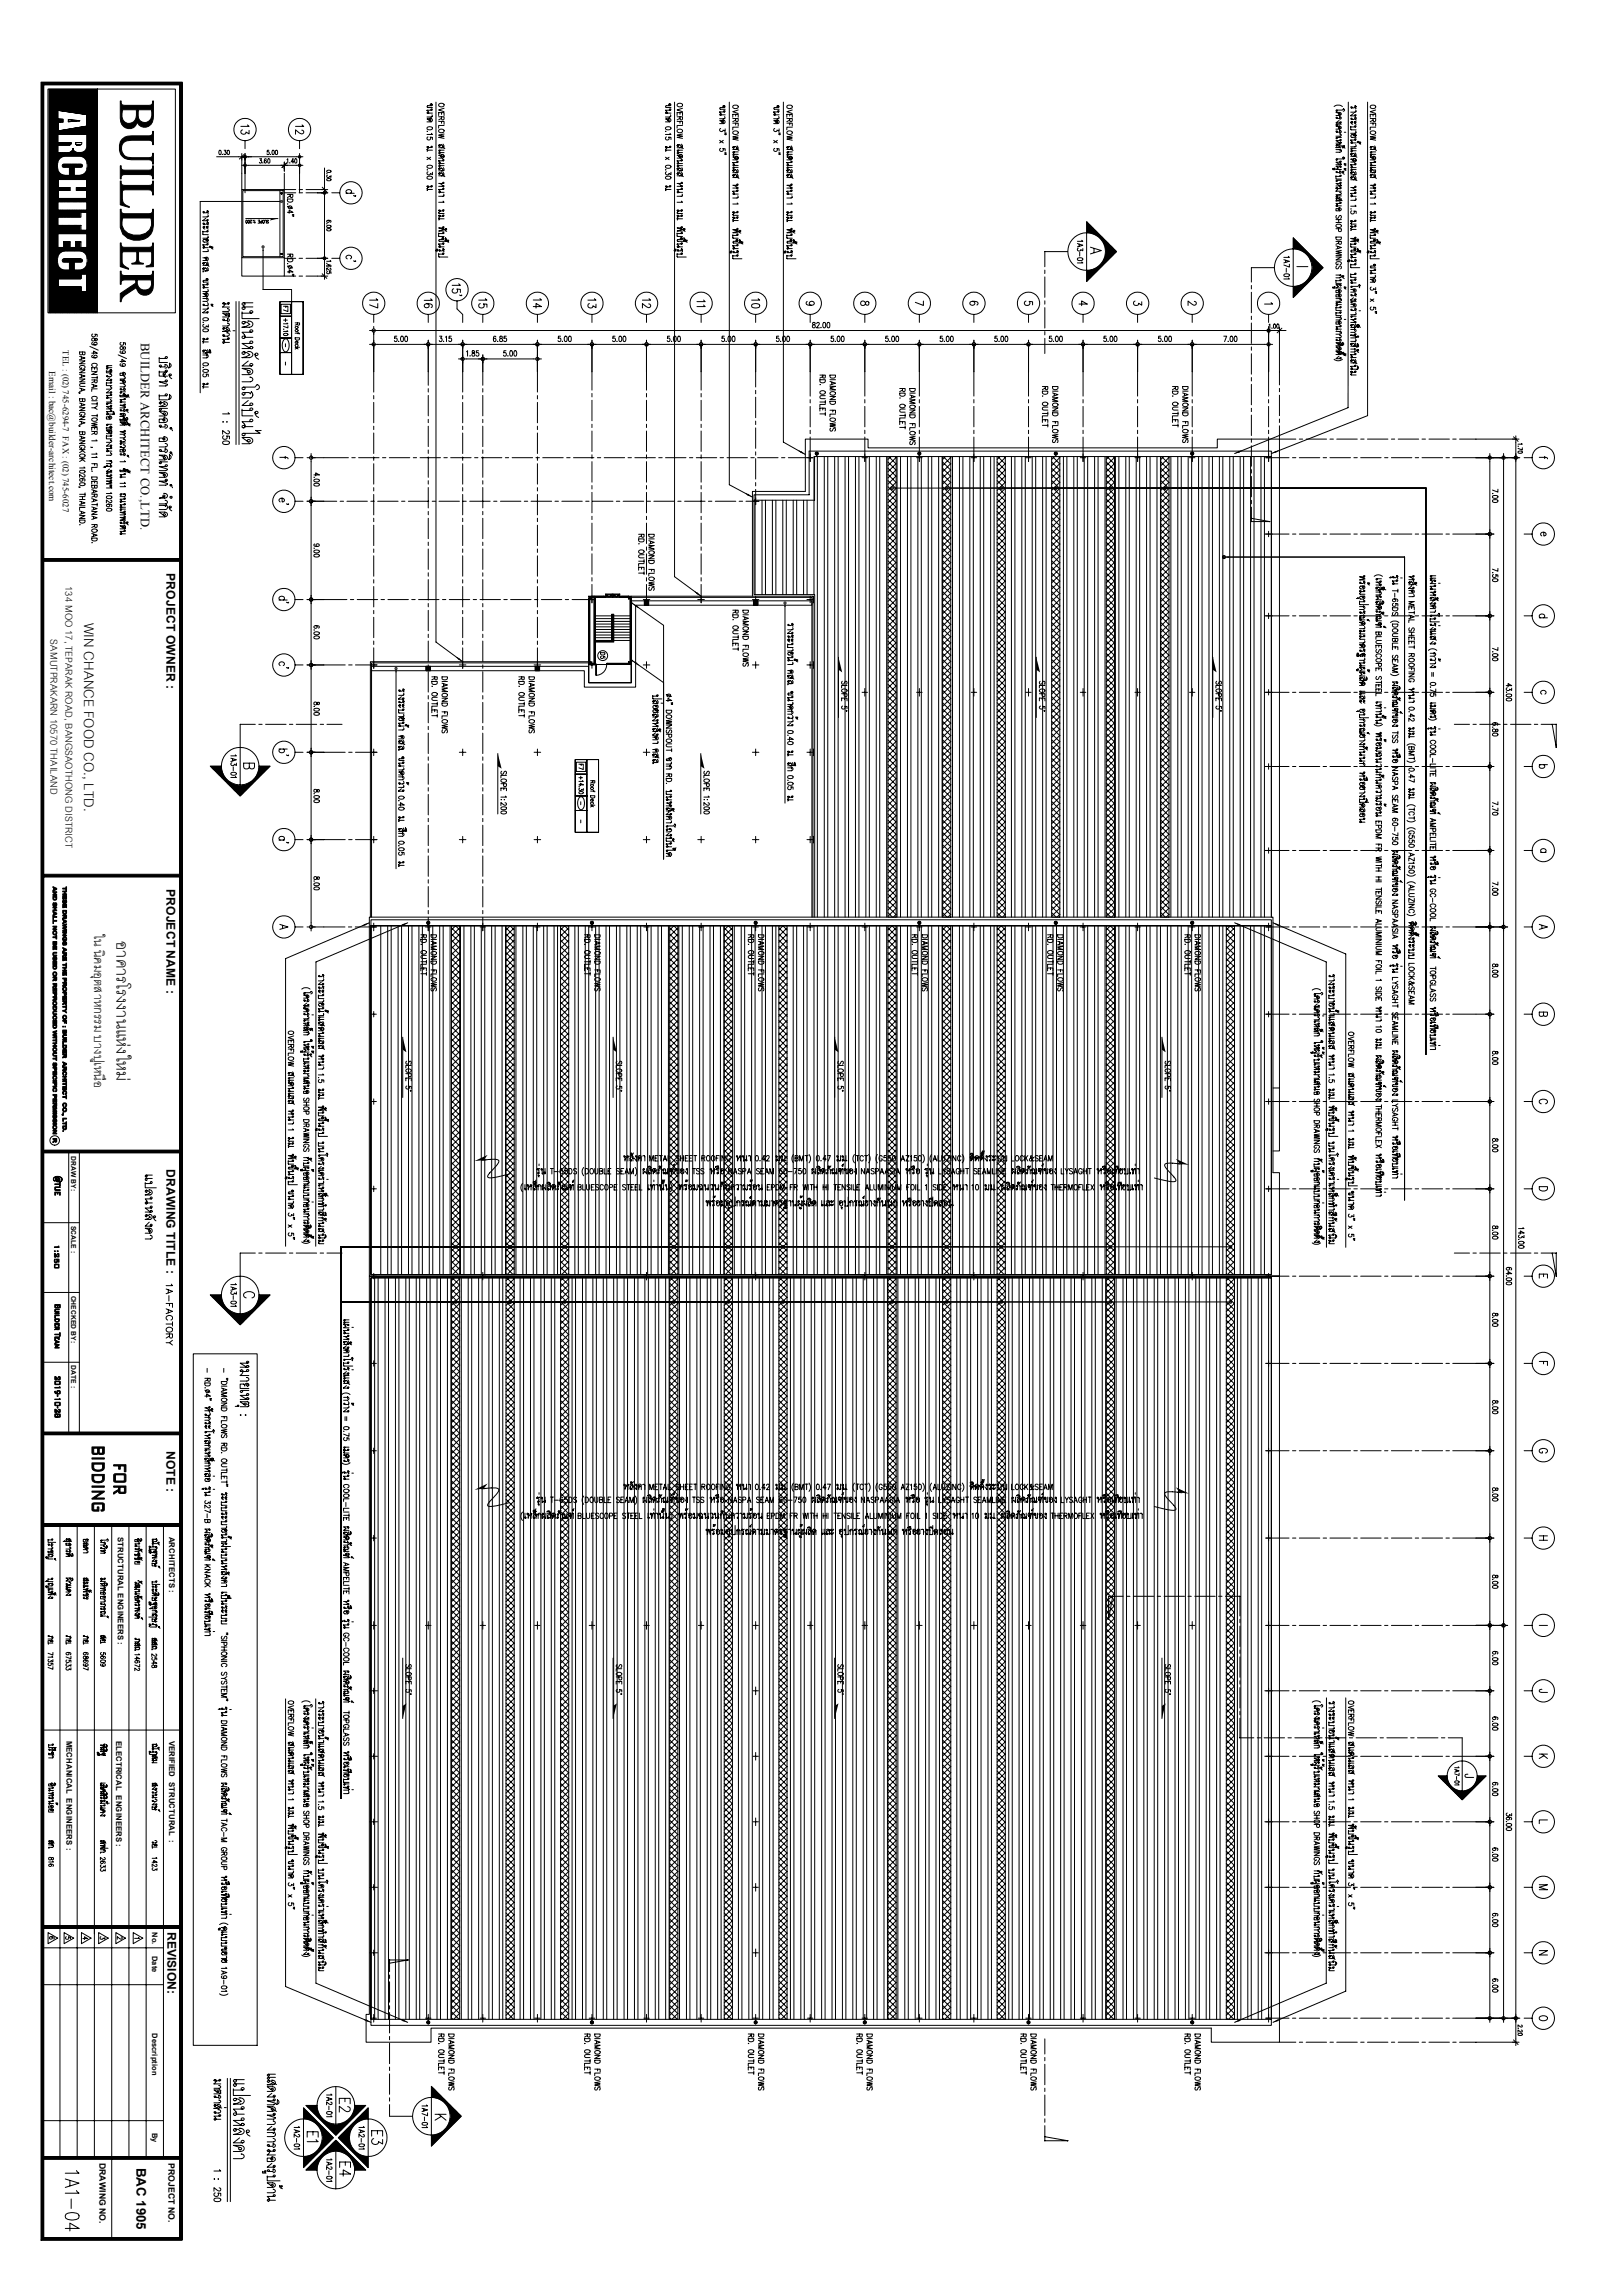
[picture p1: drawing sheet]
<svg xmlns="http://www.w3.org/2000/svg" width="594mm" height="841mm" viewBox="0 0 594 841" stroke-linecap="round" stroke-linejoin="round" font-family="sans-serif">
<defs><g id="words">
<text font-size="8.5" x="42.7" y="344.9" transform="rotate(90 42.7 344.9)">อาคารโรงงานแห่งใหม่</text>
<text font-size="7.5" x="30.9" y="228.1" transform="rotate(90 30.9 228.1)">WIN CHANCE FOOD CO., LTD.</text>
<text font-size="6.4" x="34.5" y="342.4" transform="rotate(90 34.5 342.4)">ใน นิคมอุตสาหกรรม บางปูเหนือ</text>
<g font-size="5.3">
<text x="24" y="214.8" transform="rotate(90 24 214.8)">134 MOO 17, TEPARAK ROAD, BANGSAOTHONG DISTRICT</text>
<text x="18.5" y="234.3" transform="rotate(90 18.5 234.3)">SAMUTPRAKARN 10570 THAILAND</text>
</g>
<text font-size="4.9" x="50" y="794.3" transform="rotate(90 50 794.3)">BAC 1905</text>
<text font-size="4.7" x="51.6" y="125.6" transform="rotate(90 51.6 125.6)">BUILDER ARCHITECT CO.,LTD.</text>
<g font-size="4.5">
<text x="61" y="210.1" transform="rotate(90 61 210.1)">PROJECT OWNER :</text>
<text x="61" y="325.8" transform="rotate(90 61 325.8)">PROJECT NAME :</text>
<text x="61" y="428.4" transform="rotate(90 61 428.4)">DRAWING TITLE :</text>
<text x="61" y="531.7" transform="rotate(90 61 531.7)">NOTE :</text>
</g>
<text font-size="4.4" x="61.4" y="707.9" transform="rotate(90 61.4 707.9)">REVISION:</text>
<text font-size="3.4" x="18" y="136.1" transform="rotate(90 18 136.1)">Email : bac@builder-architect.com</text>
<g font-size="3.2">
<text x="23" y="128.4" transform="rotate(90 23 128.4)">TEL : (02) 745-6294-7 FAX : (02) 745-6027</text>
<text x="36.5" y="792.6" transform="rotate(90 36.5 792.6)">DRAWING NO.</text>
<text x="61.8" y="792.6" transform="rotate(90 61.8 792.6)">PROJECT NO.</text>
</g>
<g font-size="2.9">
<text x="43.2" y="563.2" transform="rotate(90 43.2 563.2)">STRUCTURAL ENGINEERS :</text>
<text x="62" y="563.2" transform="rotate(90 62 563.2)">ARCHITECTS :</text>
<text x="24.4" y="637.8" transform="rotate(90 24.4 637.8)">MECHANICAL ENGINEERS :</text>
<text x="42.5" y="637.8" transform="rotate(90 42.5 637.8)">ELECTRICAL ENGINEERS :</text>
<text x="61.9" y="637.8" transform="rotate(90 61.9 637.8)">VERIFIED STRUCTURAL :</text>
</g>
<g font-size="2.8">
<text x="55.7" y="708" transform="rotate(90 55.7 708)">No.</text>
<text x="55.7" y="716.8" transform="rotate(90 55.7 716.8)">Date</text>
<text x="55.7" y="745.1" transform="rotate(90 55.7 745.1)">Description</text>
<text x="55.7" y="781.6" transform="rotate(90 55.7 781.6)">By</text>
</g>
<g font-size="2.5">
<text x="26.1" y="423.6" transform="rotate(90 26.1 423.6)">DRAW BY:</text>
<text x="26.1" y="449.1" transform="rotate(90 26.1 449.1)">SCALE :</text>
<text x="26.1" y="474.8" transform="rotate(90 26.1 474.8)">CHECKED BY:</text>
<text x="26.1" y="500.3" transform="rotate(90 26.1 500.3)">DATE :</text>
</g>
</g></defs>
<g fill="none" stroke="#000" stroke-width=".37">
<path d="M15 30.1h51.8v790.8h-51.8zM15.2 30.3h51.4v790.4h-51.4zM15.5 30.5h50.9v790h-50.9zM15.6 30.7h50.6v789.6h-50.6zM15.8 30.9h50.2v789.2h-50.2zM16 31.1h49.8v788.9h-49.8zM17.6 32.6h18.1v82h-18.1zM17.9 32.6v82M18.3 32.6v82M18.6 32.6v82M18.9 32.6v82M19.2 32.6v82"/>
<path d="M19.6 32.6v82M19.9 32.6v82M20.2 32.6v82M20.5 32.6v82M20.8 32.6v82M21.1 32.6v27.1M21.5 32.6v7.8M21.8 32.6v7.9M22.1 32.6v8M22.4 32.6v8M22.7 32.6v8M23 32.6v8.1"/>
<path d="M23.4 32.6v8.1M23.7 32.6v8.2M24 32.6v8.2M24.3 32.6v8.3M24.6 32.6v8.3M24.9 32.6v8.4M25.3 32.6v8.4M25.6 32.6v8.5M25.9 32.6v8.5M26.2 32.6v8.5M26.5 32.6v8.6M26.8 32.6v8.6"/>
<path d="M27.2 32.6v8.7M27.5 32.6v8.8M27.8 32.6v8.8M28.1 32.6v8.8M28.4 32.6v8.9M28.7 32.6v8.9M29.1 32.6v9M29.4 32.6v9M29.7 32.6v9.1M30 32.6v9.1M30.4 32.6v9.2M30.6 32.6v9.2"/>
<path d="M31 32.6v9.3M31.3 32.6v9.3M31.6 32.6v9.4M31.9 32.6v27.4M32.3 32.6v82M32.6 32.6v82M32.9 32.6v82M33.2 32.6v82M33.5 32.6v82M33.8 32.6v82M34.2 32.6v82M34.5 32.6v82"/>
<path d="M34.8 32.6v82M35.1 32.6v82M35.4 32.6v82M35.7 32.6h28.6v82h-28.6M157.7 38.2h.4v.3h-.4zM157.9 38.1l.6 .2v.3l-1.7 .1-.3 .5 2 .2M158 40h.4v.3h-.4zM159.8 37.4v197.9l8.5 6.3M160.8 38.2a.99 .99 0 0 1 1.2-.4 .99 .99 0 0 1 .6 1 .99 .99 0 0 1-1.1 .4 .99 .99 0 0 1-.7-1zM162.7 39.7l-2 .6 2 .6M245.1 38.2h.4v.3h-.4zM245.3 38.1l.5 .2v.3l-1.7 .1-.2 .5 .2 .2h1.8"/>
<path d="M245.4 40h.4v.3h-.4zM247.2 37.4v173.9l8.5 6.3M248.2 38.2a.99 .99 0 0 1 1.2-.4 .99 .99 0 0 1 .6 1 .99 .99 0 0 1-1.1 .4 .99 .99 0 0 1-.7-1zM250.1 39.7l-2 .6 2 .6M264.9 38.8h.4v.4h-.4zM265.1 38.7l.6 .2v.3l-1.7 .2-.3 .5 2 .1M267.3 37.4v140.2l8.4 4.6M268.6 38.8a.99 .99 0 0 1 1.2-.4 .99 .99 0 0 1 .6 1.1 1 1 0 0 1-1.1 .4 1 1 0 0 1-.7-1.1zM284.7 38.8h.5v.4h-.5zM284.9 38.7l.6 .2v.3l-1.7 .2-.3 .5 2 .1M287.1 37.4v124.6l6.7 3.8M288.4 38.8a.99 .99 0 0 1 1.2-.4 .99 .99 0 0 1 .6 1.1 1 1 0 0 1-1.1 .4 1 1 0 0 1-.7-1.1z"/>
<path d="M488.9 39a2.5 2.5 0 0 1 3 0M494.1 37.4l-.1 112-40.2 16.3M495 39.2h.4v.3h-.4zM495.2 39.5h1.1l.3-.8 .4 .4-.3 .4 .3 .3M501.1 37.4v114.9l-33.8 13.4M502.2 38.8a.99 .99 0 0 1 1.2-.4 .99 .99 0 0 1 .6 1.1 1 1 0 0 1-1.2 .4 1 1 0 0 1-.6-1.1zM21.3 40.4l10.5 1.6v4.2l-10.5 1.8v-3.1M21.3 40.4l10.5 1.6v4.2l-10.5 1.8v-3.1l1.9-.2v-1l-1.9-.2zM21.3 49.3h10.5v4.5a2.81 2.81 0 0 1-4.8 1.4l-.2-.8-.8 1.3-.7 .2h-4v-2.8h4.3l.4-.3v-.6h-4.7zM21.3 53.1h4.3M21.5 43.5v1.4M21.5 48v1.3"/>
<path d="M21.5 52.2v.9M21.5 55.9v2.8M21.8 43.6v1.3M21.8 47.9v1.4M21.8 52.2v.9M21.8 55.9v2.4M22 58l1.8-.8h5.5a3.3 3.3 0 0 1 2.6 4.5 2.81 2.81 0 0 1-2.8 2.6h-1.9v-3h2.5l.6-.6-.2-.4h-7.2l-.1 .4 .5 .6h2.1v3a3.4 3.4 0 0 1-3.5-.9 3.4 3.4 0 0 1-.8-3.6l.3-1zM22.1 43.6v1.3M22.1 47.8v1.5M22.1 52.2v.9M22.1 55.9v2M22.4 43.6v1.2"/>
<path d="M22.4 47.8v1.5M22.4 52.2v.9M22.4 55.9v1.8M22.7 43.6v1.2M22.7 47.8v1.5M22.7 52.2v.9M22.7 55.9v1.6M23 43.7v1.1M23 47.7v1.6M23 52.2v.9M23 55.9v1.5M23.4 47.6v1.7"/>
<path d="M23.4 52.2v.9M23.4 55.9v1.4M23.7 47.6v1.7M23.7 52.2v.9M23.7 55.9v1.3M24 47.5v1.8M24 52.2v.9M24 55.9v1.3M24.3 47.5v1.8M24.3 52.2v.9M24.3 55.9v1.3M24.6 47.4v1.9"/>
<path d="M24.6 52.2v.9M24.6 55.9v1.3M24.9 47.4v1.9M24.9 52.2v.9M24.9 55.9v1.3M25 43.9l4.2 .3-4.2 .4zM25 43.9l4.2 .3M25.3 47.3v2M25.3 52.2v.9M25.6 47.2v2.1M25.6 52.2v.9M25.6 55.8v1.4"/>
<path d="M25.9 47.2v2.1M25.9 52.2v.7M25.9 55.8v1.4M26 52.2v.6l-.4 .3M26.2 47.2v2.1M26.2 55.5v1.7M26.5 47.1v2.2M26.5 55.1v2.1M26.8 47v2.3M26.8 54.9v2.3M27.2 47v2.3M27.2 55.4v1.8"/>
<path d="M27.5 46.9v2.4M27.5 55.7v1.5M27.7 52.2h2.3v.4l-.5 .5h-1.3l-.4-.2zM27.8 46.9v2.4M27.8 55.8v1.4M28.1 46.8v2.5M28.1 55.9v1.3M28.2 53.1h1.3M28.4 46.8v2.5M28.4 55.9v1.3M28.7 46.7v2.6M28.7 55.9v1.3"/>
<path d="M29.1 46.7v2.6M29.1 55.9v1.3M29.2 44.2l-4.2 .4M29.4 46.6v2.7M29.4 55.9v1.4M29.7 55.9l-2.2-.2-.5-.5-.2-.8-.8 1.3-.7 .2v1.3M29.7 46.6v2.7M29.7 55.9v1.4M30 52.2h-2.3l.1 .7 .4 .2M30 46.5v2.8M30 55.8v1.6M30.4 46.4v2.9"/>
<path d="M30.4 55.8v1.7M30.6 46.4v2.9M30.6 55.6v2.1M31 46.4v2.9M31 55.4v2.6M31.3 46.3v3M31.3 55.1v3.2M31.6 46.2v3.1M31.6 54.5v4.3M80.4 55.1a.74 .74 0 0 1 .7 .8 .74 .74 0 0 1-.7 .7l-.2-.6zM81.5 56.5v.1M82.1 55.1h.7l-.3 .6a.46 .46 0 0 1 .3 .7 .46 .46 0 0 1-.8-.1"/>
<path d="M83.4 55.1a.74 .74 0 0 1 .7 .8 .74 .74 0 0 1-.7 .7l-.2-.6zM88.6 56.3v13.2M88.9 47.6a.87 .87 0 0 0-.1 1.5 .87 .87 0 0 0 1.3-.7l1.2 .7v-1.3M89.5 56.6l-1.8 1.7M89.8 51.6a4.1 4.1 0 0 0 3.7-5.9 4.1 4.1 0 0 0-6.8-.9 4.1 4.1 0 0 0 2.1 6.6l1 .2v2.9M89.8 56.3v.7M89.8 57.4v13.3M90.7 45.8l.6 .5h-3M95.2 58.2h.6l-.3 .6a.47 .47 0 0 1 .4 .7 .47 .47 0 0 1-.9 0M96.3 59.6l.1 .1M97.6 58.4l-.1-.2a.78 .78 0 0 0-.8 .7 .78 .78 0 0 0 .5 .9 .46 .46 0 0 0 .5-.6 .46 .46 0 0 0-.7-.3l-.1 .4M98.3 58.2a.78 .78 0 0 1 .8 .7 .78 .78 0 0 1-.5 .9l-.5-.3z"/>
<path d="M98.6 55.1h-.6l-.1 .7a.48 .48 0 0 1 .7-.1 .48 .48 0 0 1-.1 .7 .48 .48 0 0 1-.7-.1M99.1 56.5l.1 .1M99.8 55.1a.79 .79 0 0 1 .8 .6 .79 .79 0 0 1-.4 .9l-.5-.3zM101 55.1a.78 .78 0 0 1 .9 .6 .78 .78 0 0 1-.6 .9l-.4-.3zM104.2 59.4v3.3M105 59.7l-1.7 1.7M105.2 58.5l.3-.3v1.6M106.2 59.6l.1 .1M107.7 59.3h-1l.7-1.1v1.6M108.1 58.2a.79 .79 0 0 1 .8 .7 .79 .79 0 0 1-.4 .9l-.4-.1-.2-.6zM109.8 51.6a4.1 4.1 0 0 0 3.7-5.9 4.1 4.1 0 0 0-6.8-.9 4.1 4.1 0 0 0 2.1 6.6l1 .2v2.9M109.8 56.3v.7"/>
<path d="M109.8 57.4v13.3M110.6 47.7l.4 .1a.71 .71 0 0 1 .2 1 .71 .71 0 0 1-1 .1l-1.9-1.3v1.6M110.7 45.8l.6 .5h-3M111 57.4h-31.6M156.5 43.6h.3M156.5 57.6l1.3 .9M156.5 41.2h.5v.3h-.5zM156.5 46.7l1.1-.3 .9 .5a1.09 1.09 0 0 1-1 .7 1.09 1.09 0 0 1-1-.7zM156.7 48.1l-.2 .1M156.7 55.3l-.2 .1M156.8 43.6l.8 .6M156.8 43.6l1.2-.3 .5 .7-.5 .7h-1.5"/>
<path d="M156.8 50.2a.62 .62 0 0 0-.1 .9 .62 .62 0 0 0 .9 .1 .62 .62 0 0 0 0-1l.9 .1v.8M157.4 43.9h.4v.3h-.4zM157.8 57.6l-1.3 .9M158 53.6h.4v.4h-.4zM158.1 48.9l.4 .4h-2M158.2 40.4l-1.7 .1 .4 .3 .2 .6h1.4M158.2 54.1h-1.5l-.2-.4h.5l.1 .4-.6 .7 .3 .2h1.7M158.3 42.1l.2 .3-.3 .4-1.7 .1M160.7 42.3v-1h2v1M160.7 42.8h2l-.1 1.1-.7-.1-.1-1M160.7 44.5h2v1M160.7 53.4l.3-.3 1.1 .2 .2 .3-.6 .5"/>
<path d="M160.7 56.9h.3M160.8 47.7a.99 .99 0 0 1 1.2-.4 .99 .99 0 0 1 .6 1 .99 .99 0 0 1-1.1 .4 .99 .99 0 0 1-.7-1zM160.8 53.2h.4v.4h-.4zM160.8 55h.4v.4h-.4zM160.8 55.9h.4v.4h-.4zM160.8 59.7h.4v.4h-.4zM161 56.9l1.3-.3 .4 .5-.4 .2 .4 .1-.5 .6h-1.5M161 56.9l.8 .6M161.2 55h1.5M161.2 55.9h1.5M161.6 57.1h.4v.3h-.4zM161.8 41.3v.6"/>
<path d="M161.8 44.5v.7M161.8 43.3l-1.1 .6M162.3 53.6l.2 .6 .5 .2M162.3 58.5h.3v.3h-.3zM162.3 52.8l.4 .6-.1 .6-1.9 .1M162.5 58.9l-1.8 .1 .5 .4 .1 .5h1.4M162.7 46h-2v.9M162.7 49.1l-2 .4 2 .4-2 .4 2 .4M243.8 43.6h.3M243.8 57.6l1.4 .9M243.9 41.2h.4v.3h-.4zM244 46.7l1-.3 .9 .5a1.12 1.12 0 0 1-1 .7 1.12 1.12 0 0 1-1.1-.7z"/>
<path d="M244.1 48.1l-.1 .1M244.1 55.3l-.1 .1M244.1 43.6l.9 .6M244.1 43.6l1.3-.3 .5 .7-.5 .7h-1.6M244.2 50.2a.62 .62 0 0 0-.2 .9 .62 .62 0 0 0 1 .1 .62 .62 0 0 0 0-1l.9 .1v.8M244.8 43.9h.4v.3h-.4zM245.2 57.6l-1.4 .9M245.4 53.6h.4v.4h-.4zM245.5 48.9l.4 .4h-2.1M245.6 40.4l-1.8 .1 .5 .3 .2 .6h1.4M245.6 54.1h-1.5l-.1-.4h.3l.1 .4-.6 .7 .3 .2h1.8M245.7 42.1l.1 .3-.2 .4-1.8 .1"/>
<path d="M248.1 42.3v-1h2v1M248.1 42.8h2l-.2 1.1-.6-.1-.1-1M248.1 44.5h2v1M248.1 53.4l.3-.3 1.1 .2 .1 .3-.5 .5M248.1 56.9h.2M248.2 47.7a.99 .99 0 0 1 1.2-.4 .99 .99 0 0 1 .6 1 .99 .99 0 0 1-1.1 .4 .99 .99 0 0 1-.7-1zM248.2 53.2h.4v.4h-.4zM248.2 55h.4v.4h-.4zM248.2 55.9h.4v.4h-.4zM248.2 59.7h.4v.4h-.4zM248.3 56.9l1.3-.3 .5 .5-.4 .2 .4 .1-.5 .6h-1.5M248.3 56.9l.9 .6"/>
<path d="M248.6 55h1.5M248.6 55.9h1.5M249 57.1h.4v.3h-.4zM249.2 41.3v.6M249.2 44.5v.7M249.2 43.3l-1.1 .6M249.6 53.6l.3 .6 .5 .2M249.6 58.5h.4v.3h-.4zM249.7 52.8l.4 .6-.1 .6-1.9 .1M249.9 58.9l-1.8 .1 .5 .4 .1 .5h1.4M250.1 46h-2v.9M250.1 49.1l-2 .4 2 .4-2 .4 2 .4"/>
<path d="M263.7 44.2h.3M263.7 51.4l1.3 1M263.8 41.8h.4v.4h-.4zM264 44.2l.8 .7M264 44.2l1-.2 .7 .7-.5 .6h-1.5M264.1 47.1a.62 .62 0 0 0-.1 1 .62 .62 0 0 0 1-.4l.7 .4v-.9M264.1 54.4a.62 .62 0 0 0-.2 .9 .62 .62 0 0 0 .9 .1 .62 .62 0 0 0 0-1l.9 .1v.8M264.7 44.5h.3v.3h-.3zM265 51.4l-1.3 1M265.2 40.6h.4v.3h-.4zM265.4 41l-1.7 .1 .5 .3 .2 .7h1.3M265.5 42.7l.2 .3-.3 .5h-1.7"/>
<path d="M265.5 48.7l.5 .2M265.5 49.2l.5 .2M265.5 56l.5 .1M265.5 56.5l.5 .1M268.5 43v-1.1h2v1.1M268.5 43.4h2l-.2 1.1-.6-.1-.1-1M268.5 45.1h2v1.1M268.5 54.1l.3-.4 1.1 .2 .1 .3-.5 .6M268.5 57.5h.2M268.6 48.3a.99 .99 0 0 1 1.2-.4 .99 .99 0 0 1 .6 1 .99 .99 0 0 1-1.1 .4 .99 .99 0 0 1-.7-1zM268.6 53.9h.4v.3h-.4zM268.6 55.7h.4v.3h-.4z"/>
<path d="M268.6 56.6h.4v.3h-.4zM268.7 57.5l1.3-.2 .5 .5-.4 .1 .4 .2-.5 .5h-1.5M268.7 57.5l.9 .7M269 55.7h1.5M269 56.6h1.5M269.4 57.7h.4v.4h-.4zM269.6 41.9v.6M269.6 45.1v.7M269.6 44l-1.1 .6M270 54.3l.3 .5 .5 .3M270 59.1h.4v.4h-.4zM270.1 53.5l.4 .5-.1 .6-1.9 .2"/>
<path d="M270.3 59.6h-1.8l.5 .4 .2 .6h1.3M270.5 40.3l-2 .6 2 .7M270.5 46.6h-2v1M270.5 49.7l-2 .5 2 .3-2 .5 2 .4M283.5 44.2h.3M283.5 51.4l1.4 1M283.6 41.8h.4v.4h-.4zM283.8 44.2l.8 .7M283.8 44.2l1.1-.2 .6 .7-.5 .6h-1.5M283.9 47.1a.6 .6 0 0 0-.1 1 .6 .6 0 0 0 .9-.4l.8 .4v-.9M283.9 54.4a.62 .62 0 0 0-.2 .9 .62 .62 0 0 0 .9 .1 .62 .62 0 0 0 0-1l.9 .1v.8M284.4 44.5h.5v.3h-.5z"/>
<path d="M284.9 51.4l-1.4 1M285 40.6h.5v.3h-.5zM285.2 41l-1.7 .1 .5 .3 .2 .7h1.3M285.3 42.7l.2 .3-.3 .5h-1.7M285.3 48.7l.5 .2M285.3 49.2l.5 .2M285.3 56l.5 .1M285.3 56.5l.5 .1M288.3 43v-1.1h2v1.1M288.3 43.4h2l-.1 1.1-.7-.1-.1-1M288.3 45.1h2v1.1M288.3 54.1l.3-.4 1.1 .2 .2 .3-.6 .6"/>
<path d="M288.3 57.5h.2M288.4 48.3a.99 .99 0 0 1 1.2-.4 .99 .99 0 0 1 .6 1 .99 .99 0 0 1-1.1 .4 .99 .99 0 0 1-.7-1zM288.4 53.9h.4v.3h-.4zM288.4 55.7h.4v.3h-.4zM288.4 56.6h.4v.3h-.4zM288.5 57.5l1.4-.2 .4 .5-.4 .1 .4 .2-.5 .5h-1.5M288.5 57.5l.9 .7M288.8 55.7h1.5M288.8 56.6h1.5M289.2 57.7h.4v.4h-.4zM289.4 41.9v.6M289.4 45.1v.7"/>
<path d="M289.4 44l-1.1 .6M289.9 54.3l.2 .5 .5 .3M289.9 59.1h.3v.4h-.3zM289.9 53.5l.4 .5-.1 .6-1.9 .2M290.1 59.6h-1.8l.5 .4 .2 .6h1.3M290.3 40.3l-2 .6 2 .7M290.3 46.6h-2v1M290.3 49.7l-2 .5 2 .3-2 .5 2 .4M489.5 54.8l1.6 .2 .1-.3 .3 .6-.6 .5h-1.4M489.6 40.4h.4v.3h-.4zM489.6 43h.4v.3h-.4zM489.6 45.6l.5 .2-.3 .2z"/>
<path d="M489.6 48h.4v.3h-.4zM489.6 50.5h.4v.3h-.4zM489.6 53.1l.5 .2-.3 .2zM489.6 58.3h.4v.3h-.4zM489.8 40.3h2.1l.4-.4 .4 .5-.5 .4M489.8 43.4h1.1v-.6l.6 .4-.6 .5M489.8 48.4h1.1v-.6l.5 .1v.7l-.5 .1M489.8 45.5h1.7M489.8 50.4h1.7M490.6 41.6h.4v.4h-.4zM490.6 46.7h.4v.3h-.4zM490.6 53l.9 .3-.2 .7-1.8 .1 1.4-.5-1.1-.6"/>
<path d="M490.7 44.2l-1.2 .8h1.7M490.8 41.6l-1.3-.4h1.4l.6 .4-.3 .6-1.7 .1M490.8 46.6l-1.3-.4h1.4l.6 .4-.3 .6-1.7 .1M490.9 49.1l.5 .1v.6l-1.9 .1M491 44.7h.4v.3h-.4zM491 51.1h.4v.4h-.4zM491 59.1h.4v.3h-.4zM491.2 51.5h-1.7l1.9 .9-.2-.3-.3 .3h-1.4M491.2 59.4h-1.7l1.9 1-.2-.4-.3 .4h-1.4M491.9 54.1l.3-.4-.3-.1 .7-.2 .2 1M492 53.9l.3 .2zM492 57.7l.3 .2z"/>
<path d="M492.2 57.6l.4 .1v.5h-2.8M492.6 48.5h.5M495 46.3v1.2l2 .1M495 56.6l.2-.4 1.1 .2v.7l-.4 .2M495 46.5h1.7M495 58.3h.1M495 43.3h.4v.4h-.4zM495 52.1h.4v.3h-.4zM495 54.4h.4v.3h-.4zM495 55.2h.4v.4h-.4zM495 56.4h.4v.3h-.4zM495.1 58.3l1.4-.2 .5 .5-.4 .2 .4 .1-.6 .5h-1.4"/>
<path d="M495.1 58.3l.9 .7M495.2 43.8h1.1l.3-.8 .4 .3-.3 .5 .3 .2M495.2 44.6h.4v.3h-.4zM495.4 44.5l-.4 .3 .2 .5 .5 .2M495.4 54.4h1.6M495.4 55.2h1.6M495.8 58.5h.4v.4h-.4zM496 41.6l-1 .9h1.7M496.2 49.6l.4-.3 .4 .4M496.2 49.6l-.1-.2a.81 .81 0 0 0-1.1 .4l.4 .5h1.6M496.2 49.6v.2M496.4 42h.5v.4h-.5z"/>
<path d="M496.4 44.6h.5v.3h-.5zM496.4 46.1h.5v.3h-.5zM496.4 49.5h.5v.3h-.5zM496.4 50.9h.5v.3h-.5zM496.4 59.9h.5v.4h-.5zM496.5 56.8l.2 .5 .5 .3M496.6 56l.3 .5v.6l-1.9 .2M496.7 44.5l-.4 .3 .1 .5 .6 .2M496.7 51.3l-1.7 .1 .4 .3 .2 .7h1.4M496.7 40.3l.3 .3-.3 .5h-1.7M496.7 48l.3 .4-.3 .4-1.7 .1M496.7 53l.3 .3-.3 .5h-1.7"/>
<path d="M497.4 51.9h.4v.3h-.4zM498.3 52.1l.3 .2zM498.5 52.4l-.5-.4v.4l.6 .4M502.1 43v-1.1h2v1.1M502.1 43.4h2l-.1 1h-.7l-.2-1M502.1 45.1h2v1.1M502.1 54.1l.3-.4 1.1 .2v.7l-.5 .2M502.1 57.5h.2M502.2 48.3a.99 .99 0 0 1 1.2-.4 .99 .99 0 0 1 .6 1 .99 .99 0 0 1-1.1 .4 .99 .99 0 0 1-.7-1zM502.2 53.9h.4v.3h-.4zM502.2 55.7h.4v.3h-.4zM502.2 56.6h.4v.3h-.4z"/>
<path d="M502.3 57.5l1.3-.2 .5 .5-.4 .1 .4 .2-.6 .5h-1.4M502.3 57.5l.8 .7M502.6 55.7h1.5M502.6 56.6h1.5M503 57.7h.3v.4h-.3zM503.1 41.9v.6M503.1 45.1v.7M503.1 44l-1 .6M503.6 59.1h.4v.4h-.4zM503.6 54.3l.3 .5 .5 .3M503.7 53.5l.4 .5-.1 .6-1.9 .2M503.8 59.6h-1.7l.7 1h1.3"/>
<path d="M504.1 40.3l-2 .6 2 .7M504.1 46.6h-2v1M504.1 49.7l-2 .5 2 .3-2 .5 2 .4M21.1 61.8v32.6M21.3 79.6h8.4v-1.8h2.1v6.6h-2.1v-1.8h-8.4zM21.3 74h10.5v3h-10.5zM21.3 65.8h10.5v3h-3.9v.9h3.9v3h-10.5v-3h4.4v-.9h-4.4zM21.5 62.8v3M21.5 68.8v.9M21.5 72.7v1.3M21.5 77v2.6M21.8 63.3v2.5"/>
<path d="M21.8 68.8v.9M21.8 72.7v1.3M21.8 77v2.6M22.1 63.5v2.3M22.1 68.8v.9M22.1 72.7v1.3M22.1 77v2.6M22.4 63.8v2M22.4 68.8v.9M22.4 72.7v1.3M22.4 77v2.6M22.7 64v1.8"/>
<path d="M22.7 68.8v.9M22.7 72.7v1.3M22.7 77v2.6M23 60.2v1M23 64.1v1.7M23 68.8v.9M23 72.7v1.3M23 77v2.6M23.4 60.2v1.1M23.4 64.2v1.6M23.4 68.8v.9M23.4 72.7v1.3"/>
<path d="M23.4 77v2.6M23.7 60.2v1.1M23.7 64.2v1.6M23.7 68.8v.9M23.7 72.7v1.3M23.7 77v2.6M24 60.2v1.1M24 64.3v1.5M24 68.8v.9M24 72.7v1.3M24 77v2.6M24.3 60.2v1.1"/>
<path d="M24.3 64.3v1.5M24.3 68.8v.9M24.3 72.7v1.3M24.3 77v2.6M24.6 60.2v1.1M24.6 64.3v1.5M24.6 68.8v.9M24.6 72.7v1.3M24.6 77v2.6M24.9 60.2v1.1M24.9 64.3v1.5M24.9 68.8v.9"/>
<path d="M24.9 72.7v1.3M24.9 77v2.6M25.3 60.2v1.1M25.3 64.3v1.5M25.3 68.8v.9M25.3 72.7v1.3M25.3 77v2.6M25.6 60.2v5.6M25.6 68.8v.9M25.6 72.7v1.3M25.6 77v2.6M25.7 68.8h-4.4v-3h10.5v3h-3.9"/>
<path d="M25.7 69.7h-4.4v3h10.5v-3h-3.9M25.9 60.2v5.6M25.9 72.7v1.3M25.9 77v2.6M26.2 60.2v5.6M26.2 72.7v1.3M26.2 77v2.6M26.5 60.2v5.6M26.5 72.7v1.3M26.5 77v2.6M26.8 60.2v5.6M26.8 72.7v1.3"/>
<path d="M26.8 77v2.6M27.2 60.2v5.6M27.2 72.7v1.3M27.2 77v2.6M27.5 60.2v1.1M27.5 64.3v1.5M27.5 72.7v1.3M27.5 77v2.6M27.8 60.2v1.1M27.8 64.3v1.5M27.8 72.7v1.3M27.8 77v2.6"/>
<path d="M28.1 60.2v1.1M28.1 64.3v1.5M28.1 68.8v.9M28.1 72.7v1.3M28.1 77v2.6M28.4 60.2v1.1M28.4 64.3v1.5M28.4 68.8v.9M28.4 72.7v1.3M28.4 77v2.6M28.7 60.2v1.1M28.7 64.3v1.5"/>
<path d="M28.7 68.8v.9M28.7 72.7v1.3M28.7 77v2.6M29.1 60.2v1.1M29.1 64.3v1.5M29.1 68.8v.9M29.1 72.7v1.3M29.1 77v2.6M29.4 60.2v1.1M29.4 64.2v1.6M29.4 68.8v.9M29.4 72.7v1.3"/>
<path d="M29.4 77v2.6M29.7 60.2v1.1M29.7 64.1v1.7M29.7 68.8v.9M29.7 72.7v1.3M29.7 77v.8M30 60.3v.9M30 64.1v1.7M30 68.8v.9M30 72.7v1.3M30 77v.8M30.4 64v1.8"/>
<path d="M30.4 68.8v.9M30.4 72.7v1.3M30.4 77v.8M30.6 63.8v2M30.6 68.8v.9M30.6 72.7v1.3M30.6 77v.8M31 63.5v2.3M31 68.8v.9M31 72.7v1.3M31 77v.8M31.3 63.2v2.6"/>
<path d="M31.3 68.8v.9M31.3 72.7v1.3M31.3 77v.8M31.6 62.7v3.1M31.6 68.8v.9M31.6 72.7v1.3M31.6 77v.8M31.9 61.4v33.4M74.4 77.6h.4v.3h-.4zM74.6 78h1.1l.2-.8 .4 .3v.7M76.2 78.7l.1 .3-.2 .5h-1.8M88.6 69.5h15.6v24.9h-15.6z"/>
<path d="M88.6 60.6h22.4M89 69.9h14.8v24.2h-14.8zM102.5 73.8h-29.1v70.1M102.6 69.9v24.2M103 70.7l.4 .2-.4 .1zM103 70.7h.3v.3h-.3zM103.1 70.7v.3M103.2 70.7v.3M103.3 70.7v.3M104.2 69.5h4.2M104.2 63.5v6M104.2 70.7h4.2"/>
<path d="M105.3 71.2h2l-.1 1h-.7l-.2-1M105.3 72.9h2a1.01 1.01 0 0 1-1 1.2 1.01 1.01 0 0 1-1-1.2zM105.3 77.8h2l-1.3-.8v1.2M105.3 75.6l1.9 .7M105.5 74.7l-.1 .1M106.3 71.8l-1 .6M107.1 78.6l.5 .2M107.1 79.1l.5 .1M109.6 69.5h1.3M109.6 70.7h1.3M112.1 70.7h6.8M118.1 68.6l1.7 1.7"/>
<path d="M118.9 61.6v40.8M119.4 70.7h.7M119.8 62.6a.81 .81 0 0 1 .9-.3 .81 .81 0 0 1 .5 .7 .81 .81 0 0 1-.9 .3 .81 .81 0 0 1-.5-.7zM119.8 65.6a.81 .81 0 0 1 .9-.3 .81 .81 0 0 1 .5 .8 .81 .81 0 0 1-.9 .3 .81 .81 0 0 1-.5-.8zM119.8 63.6v.1M120 64.2a.47 .47 0 0 0 0 .8 .47 .47 0 0 0 .7-.4l.6 .4v-.7M120.1 69.5h-8M121.6 70.7h2.9a4.1 4.1 0 0 1 5.8-3.8 4.1 4.1 0 0 1 .9 6.9 4.1 4.1 0 0 1-6.6-2.2l-.1-.9M126.8 70.8h3M127.3 70.8l-.3-.2a.98 .98 0 0 1 .6-1.2 .98 .98 0 0 1 1.2 .6l-.4 .8M129.5 71.6l.5 .3 .4-.1-.2-.2v.3M156.5 60.8l1.1-.3 .9 .5a1.06 1.06 0 0 1-1 .7 1.06 1.06 0 0 1-1-.7z"/>
<path d="M156.5 64.8l1.1-.2 .9 .5a1.09 1.09 0 0 1-1 .6 1.09 1.09 0 0 1-1-.6zM156.7 62.2l-.2 .1M156.7 69.8h-.2M156.8 62.9a.6 .6 0 0 0-.1 1.1 .6 .6 0 0 0 1-.5l.8 .5v-.9M158 68h.4v.4h-.4zM158.2 68.5h-1.5l-.2-.3h.5l.1 .3-.6 .7 .3 .2h1.7M160.7 61.9l.3-.3 1.1 .2 .2 .3-.6 .5M160.7 63.7l.3-.3 1.1 .1 .2 .4-.6 .5M160.7 67.2h1.8M160.8 60.7h.4v.3h-.4zM160.8 61.7h.4v.4h-.4zM160.8 63.5h.4v.3h-.4z"/>
<path d="M160.8 70.2h.4v.4h-.4zM161.1 67.2l1.1 1-1.5 .1M161.2 60.7h1.5M162.3 63.9l.2 .5 .5 .3M162.3 66.8h.3v.4h-.3zM162.3 68h.3v.4h-.3zM162.3 69h.3v.3h-.3zM162.3 76.9h.3v.3h-.3zM162.3 78.8h.3v.4h-.3zM162.3 63.1l.4 .5-.1 .7-1.9 .1M162.3 73.7l.4 .4h-2M162.5 61.4l.1 1.1-1.9 .1"/>
<path d="M162.5 69.4l-1.8 .1 .7 1h1.3M162.5 77.3h-1.5l-.2-.3h.4l.1 .3-.6 .7 2 .2M162.5 79.2h-1.5l-.2-.3h.4l.1 .3-.6 .8 2 .2M162.6 71.1l.1 .4-.2 .4h-1.8M244 60.8l1-.3 .9 .5a1.1 1.1 0 0 1-1 .7 1.1 1.1 0 0 1-1.1-.7zM244 64.8l1-.2 .9 .5a1.12 1.12 0 0 1-1 .6 1.12 1.12 0 0 1-1.1-.6zM244.1 62.2l-.1 .1M244.1 69.8h-.1M244.2 62.9a.62 .62 0 0 0 0 1.1 .62 .62 0 0 0 .9-.5l.8 .5v-.9M245.4 68h.4v.4h-.4zM245.6 68.5l-1.7-.1 .2-.3 .3 .4-.6 .7 .3 .2h1.8M248.1 61.9l.3-.3 1.1 .2 .1 .3-.5 .5"/>
<path d="M248.1 63.7l.3-.3 1.1 .1 .1 .4-.5 .5M248.1 67.2h1.8M248.2 60.7h.4v.3h-.4zM248.2 61.7h.4v.4h-.4zM248.2 63.5h.4v.3h-.4zM248.2 70.2h.4v.4h-.4zM248.5 67.2l1.1 1-1.5 .1M248.6 60.7h1.5M249.6 63.9l.3 .5 .5 .3M249.6 66.8h.4v.4h-.4zM249.6 68h.4v.4h-.4zM249.6 69h.4v.3h-.4z"/>
<path d="M249.6 76.9h.4v.3h-.4zM249.6 78.8h.4v.4h-.4zM249.7 63.1l.4 .5-.1 .7-1.9 .1M249.7 73.7l.4 .4h-2M249.9 61.4l.1 1.1-1.9 .1M249.9 69.4l-1.8 .1 .7 1h1.3M249.9 77.3h-1.6l-.1-.3h.4l.1 .3-.6 .7 2 .2M249.9 79.2h-1.6l-.1-.3h.4l.1 .3-.6 .8 2 .2M249.9 71.1l.2 .4-.2 .4h-1.8M268.5 62.5l.3-.3 1.1 .2 .1 .3-.5 .6M268.5 64.3l.3-.3 1.1 .2 .1 .3-.5 .6M268.5 67.9h1.8"/>
<path d="M268.6 60.4h.4v.3h-.4zM268.6 61.3h.4v.4h-.4zM268.6 62.4h.4v.3h-.4zM268.6 64.1h.4v.4h-.4zM268.6 70.9h.4v.3h-.4zM268.9 67.9l1.1 .9-1.5 .1M269 61.3h1.5M270 64.6l.3 .5 .5 .3M270 67.5h.4v.3h-.4zM270 68.7h.4v.3h-.4zM270 69.6h.4v.4h-.4zM270 77.5h.4v.3h-.4z"/>
<path d="M270 79.5h.4v.3h-.4zM270.1 63.8l.4 .5-.1 .6-1.9 .2M270.1 74.4l.4 .4h-2M270.3 62.1l.2 .5-.2 .6-1.8 .1M270.3 70.1h-1.8l.7 1h1.3M270.3 77.9h-1.6l-.1-.3h.4l.1 .3-.6 .8 .3 .2h1.7M270.3 79.9h-1.6l-.1-.4h.4l.1 .4-.6 .7 2 .2M270.3 71.8l.2 .3-.2 .4-1.8 .1M288.3 62.5l.3-.3 1.1 .2 .2 .3-.6 .6M288.3 64.3l.3-.3 1.1 .2 .2 .3-.6 .6M288.3 67.9h1.8M288.4 60.4h.4v.3h-.4z"/>
<path d="M288.4 61.3h.4v.4h-.4zM288.4 62.4h.4v.3h-.4zM288.4 64.1h.4v.4h-.4zM288.4 70.9h.4v.3h-.4zM288.7 67.9l1.1 .9-1.5 .1M288.8 61.3h1.5M289.9 64.6l.2 .5 .5 .3M289.9 67.5h.3v.3h-.3zM289.9 68.7h.3v.3h-.3zM289.9 69.6h.3v.4h-.3zM289.9 77.5h.3v.3h-.3zM289.9 79.5h.3v.3h-.3z"/>
<path d="M289.9 63.8l.4 .5-.1 .6-1.9 .2M289.9 74.4l.4 .4h-2M290.1 62.1l.2 .5-.2 .6-1.8 .1M290.1 70.1h-1.8l.7 1h1.3M290.1 77.9h-1.6l-.1-.3 .5 .2-.6 .9 .3 .2h1.7M290.1 79.9h-1.6l-.1-.4 .5 .2-.6 .9 2 .2M290.2 71.8l.1 .3-.2 .4-1.8 .1M488.4 61.7v.5h.8M488.4 61.9h.6M488.9 61.6l.3 .2zM489.5 64.4v1.2h2M489.5 64.6h1.7"/>
<path d="M489.6 62.9h.4v.3h-.4zM489.6 66.2h.4v.3h-.4zM489.6 71.8h.4v.4h-.4zM489.6 72.6h.4v.3h-.4zM489.6 75.3h.4v.3h-.4zM489.8 63.2h1.1v-.5l.5 .1 .1 .3-.6 .5M489.8 72.6l1.1 .5M489.8 79l-.3 .3 .3 .7 .6-.1 .7-.9 .4 .3-.3 .7M489.8 66.1h1.7M489.8 71.8h1.7M490.5 76.5h.4v.3h-.4zM490.6 72.5l.9 .4-.2 .6-1.8 .1 1.4-.5"/>
<path d="M490.6 76.1a.71 .71 0 0 1 .9 .8l-.6 .4h-1.4v-.8h1.2M490.9 70.5l.5 .2v.5l-1.9 .1M490.9 73.1l.9 .4M491 61h.4v.3h-.4zM491 64.3l.5 .1-.3 .2zM491 66.8l.5 .2-.3 .2zM491 68.7l.5 .2-.3 .2zM491 74.1h.4v.4h-.4zM491.2 60.9h-1.7l1 .6-1 .6h2M491.2 67.2h-1.7l1.9 1-.2-.4-.3 .4h-1.4M491.2 69.1h-1.5v-.3l.5 .1v.2l-.7 1h2M491.2 74.5h-1.7l.6 .9h1.4"/>
<path d="M491.9 62.9l.1 .6 .6 .4M492 62.8h.4v.3h-.4zM492.9 60l.3 .2zM492.9 61.8l.3 .2zM493.1 60.3l-.5-.3v.3l.6 .4M493.1 62.1l-.5-.4v.4l.6 .4M495 63.4l.2-.4 1.1 .2v.7l-.4 .2M495 65.1l.2-.3 1.1 .2v.7l-.4 .2M495 68.7h1.7M495 61.2h.4v.3h-.4zM495 62.1h.4v.4h-.4zM495 63.2h.4v.3h-.4z"/>
<path d="M495 65h.4v.3h-.4zM495 71.7h.4v.3h-.4zM495.1 76.5l-.1 .1M495.3 68.7l1.1 .9-1.4 .2M495.3 77.3a.63 .63 0 0 0-.1 .9 .63 .63 0 0 0 .9 .1 .63 .63 0 0 0 0-1l.9 .1v.8M495.4 62.1h1.6M496.4 68.3h.5v.3h-.5zM496.4 69.5h.5v.3h-.5zM496.4 70.5h.5v.3h-.5zM496.5 65.4l.2 .5 .5 .3M496.6 64.6l.3 .5v.6l-1.9 .2M496.6 75.2l.4 .4h-2"/>
<path d="M496.7 60.4l-1.7 .1 .4 .3 .2 .6h1.4M496.7 62.9l.3 .5-.3 .6-1.7 .1M496.7 70.9h-1.7l.4 .4 .2 .6h1.4M496.7 72.6l.3 .3-.3 .5h-1.7M502.1 62.5l.3-.3 1.1 .2v.7l-.5 .2M502.1 64.3l.3-.3 1.1 .2v.7l-.5 .2M502.1 67.9h1.7M502.2 60.4h.4v.3h-.4zM502.2 61.3h.4v.4h-.4zM502.2 62.4h.4v.3h-.4zM502.2 64.1h.4v.4h-.4zM502.2 70.9h.4v.3h-.4z"/>
<path d="M502.5 67.9l1.1 .9-1.5 .1M502.6 61.3h1.5M503.6 67.5h.4v.3h-.4zM503.6 68.7h.4v.3h-.4zM503.6 69.6h.4v.4h-.4zM503.6 77.5h.4v.3h-.4zM503.6 79.5h.4v.3h-.4zM503.6 64.6l.3 .5 .5 .3M503.7 63.8l.4 .5-.1 .6-1.9 .2M503.7 74.4l.4 .4h-2M503.8 62.1l.3 .5-.2 .6-1.8 .1M503.8 70.1h-1.7l.7 1h1.3"/>
<path d="M503.8 77.9h-1.5l-.1-.3h.4l.1 .3-.6 .8 .3 .2h1.7M503.8 79.9h-1.5l-.1-.4h.4l.1 .4-.6 .7 .3 .2h1.7M503.9 71.8l.2 .3-.2 .4-1.8 .1M21.1 96.5v18.1M21.3 85.6h10.5v5.1h-2.1v-2.1h-2v2.1h-2v-2.1h-2.4v2.1h-2zM21.5 82.6v3M21.5 90.7v2.7M21.5 97.5v4.7M21.8 82.6v3M21.8 90.7v2.3M21.8 98v4.2M22 92.7l1.8-.8h5.5a3.3 3.3 0 0 1 2.6 4.5 2.74 2.74 0 0 1-2.8 2.6h-1.9v-2.9h2.5l.4-.2v-.8h-7.2l-.1 .4 .5 .6h2.1v2.9a3.5 3.5 0 0 1-4.1-1.7 5.2 5.2 0 0 1 .7-4.6z"/>
<path d="M22.1 82.6v3M22.1 90.7v1.9M22.1 98.3v3.9M22.4 82.6v3M22.4 90.7v1.7M22.4 98.6v3.6M22.7 82.6v3M22.7 90.7v1.5M22.7 98.7v3.5M23 82.6v3M23 90.7v1.4M23 95v1"/>
<path d="M23 98.8v3.4M23.4 82.6v3M23.4 96.1v-1.2h6.3v1.2M23.4 98.9v3.3M23.7 82.6v3M23.7 88.6v3.4M23.7 94.9v1.2M23.7 99v3.2M24 82.6v3M24 88.6v3.3M24 94.9v1.2M24 99v3.2"/>
<path d="M24.3 82.6v3M24.3 88.6v3.3M24.3 94.9v1.2M24.3 99v3.2M24.6 82.6v3M24.6 88.6v3.3M24.6 94.9v1.2M24.6 99v3.2M24.9 82.6v3M24.9 88.6v3.3M24.9 94.9v1.2M24.9 99v3.2"/>
<path d="M25.3 82.6v3M25.3 88.6v3.3M25.3 94.9v1.2M25.3 99v3.2M25.6 82.6v3M25.6 88.6v3.3M25.6 94.9v7.3M25.7 88.6h-2.3v3.4M25.9 82.6v3M25.9 90.7v1.2M25.9 94.9v7.3M26.2 82.6v3"/>
<path d="M26.2 90.7v1.2M26.2 94.9v7.3M26.5 82.6v3M26.5 90.7v1.2M26.5 94.9v7.3M26.8 82.6v3M26.8 90.7v1.2M26.8 94.9v7.3M27.2 82.6v3M27.2 90.7v1.2M27.2 94.9v7.3M27.5 82.6v3"/>
<path d="M27.5 90.7v1.2M27.5 94.9v1.2M27.5 99v3.2M27.7 88.6h2M27.8 82.6v3M27.8 88.6v3.3M27.8 94.9v1.2M27.8 99v3.2M28.1 82.6v3M28.1 88.6v3.3M28.1 94.9v1.2M28.1 99v3.2"/>
<path d="M28.4 82.6v3M28.4 88.6v3.3M28.4 94.9v1.2M28.4 99v3.2M28.7 82.6v3M28.7 88.6v3.3M28.7 94.9v1.2M28.7 99v3.2M29.1 82.6v3M29.1 88.6v3.3M29.1 94.9v1.2M29.1 99v3.2"/>
<path d="M29.4 82.6v3M29.4 88.6v3.4M29.4 94.9v1.2M29.4 99v3.2M29.7 84.4v1.2M29.7 90.7v1.3M29.7 98.9v1.5M30 84.4v1.2M30 90.7v1.4M30 95v.9M30 98.8v1.6M30.4 84.4v1.2"/>
<path d="M30.4 90.7v1.5M30.4 98.7v1.7M30.6 84.4v1.2M30.6 90.7v1.7M30.6 98.5v1.9M31 84.4v1.2M31 90.7v2M31 98.3v2.1M31.3 84.4v1.2M31.3 90.7v2.3M31.3 97.9v2.5M31.6 84.4v1.2"/>
<path d="M31.6 90.7v2.8M31.6 97.5v2.9M31.9 96.2v18.4M74.3 84.7l.1 1.2 1.9 .1M74.3 94.5l1.3 .1M74.3 96.5l.3-.3 1.1 .1 .2 .4-.6 .5M74.3 98.6l.3-.4 1.1 .2 .2 .3-.6 .6M74.3 84.9h1.7M74.4 81.8h.4v.3h-.4zM74.4 90.5h.4v.3h-.4zM74.4 96.3h.4v.4h-.4zM74.4 98.4h.4v.3h-.4z"/>
<path d="M74.5 99.6l-.1 .1M74.6 83h.4v.3h-.4zM74.6 82.2h1.1l.2-.8 .4 .3v.7M74.8 82.9l-.4 .3 .2 .5 .5 .2M74.9 94.5l.5-.2a.64 .64 0 0 1 .9 .3 .64 .64 0 0 1-.4 .9h-1.6M75.4 94.7h.4v.3h-.4zM75.4 80l-1.1 .8 1.7 .1M75.6 88l.4-.3 .3 .4M75.6 88l-.8-.2-.5 .5 .5 .4h1.5M75.6 88v.3M75.9 80.5h.3v.3h-.3zM75.9 83h.3v.3h-.3z"/>
<path d="M75.9 84.5h.3v.4h-.3zM75.9 87.9h.3v.4h-.3zM75.9 89.3h.3v.3h-.3zM75.9 96.8l.2 .5 .5 .3M75.9 95.9l.4 .6-.1 .6-1.9 .1M76 82.9l-.3 .3 .1 .5 .5 .2M76 89.7l-1.7 .1 .7 1h1.3M76 98l.3 .6-.2 .6-1.8 .1M76.2 86.5l.1 .3-.2 .4-1.8 .1M76.2 91.4l.1 .3-.2 .5h-1.8M76.8 90.3h.4v.3h-.4zM77.7 90.5l.4 .1-.2 .2z"/>
<path d="M77.9 90.8l-.5-.4v.4l.7 .5M88.6 94.4v6.8h15.6v-6.8M90 80.1h11.9M90.2 80.7a.49 .49 0 0 1 .4 .5 .49 .49 0 0 1-.4 .5zM91 80.7a.49 .49 0 0 1 .4 .5 .49 .49 0 0 1-.4 .5zM91.7 80.7h.6l-.6 .7 .2 .4 .3-.3M92.8 81.4h.1M92.8 80.8h.1M93.3 80.7v1.1l.3-.2M94.6 80.7h.5v1.1h-.5M94.8 81.2h.3M96 80.7v1.1h-.4l-.1-.6h.5"/>
<path d="M96.4 91.1v15h10.4v4.4M97.1 80.7h.5v1.1M98.4 80.9l-.5-.2v.4l.5 .5h-.6M103 92.9h.3v.3h-.3zM103.1 92.9v.3M103.1 92.9l.1 .4M103.2 92.9v.4M103.3 92.9v.3M104.2 94.7h4.2M105.3 93.1h2l-.1 1h-.7l-.2-1M105.3 94.8h2a1.01 1.01 0 0 1-1 1.2 1.01 1.01 0 0 1-1-1.2zM105.3 99.7h2l-1.3-.9v1.3"/>
<path d="M105.3 97.5l1.9 .7M105.5 96.6l-.1 .1M106.3 93.7l-1 .5M109.6 94.7h1.3M112.1 94.7h6.8M119.4 94.7h.7M119.8 82.7a.81 .81 0 0 1 .9-.3 .81 .81 0 0 1 .5 .8 .81 .81 0 0 1-.9 .3 .81 .81 0 0 1-.5-.8zM119.8 83.9a.81 .81 0 0 1 .9-.3 .81 .81 0 0 1 .5 .8 .81 .81 0 0 1-.9 .3 .81 .81 0 0 1-.5-.8zM119.8 82h.1M119.8 96.5v.1M120 99.5a.47 .47 0 0 0-.1 .6 .47 .47 0 0 0 .7 .1 .47 .47 0 0 0 0-.6h.7v.6M120.2 80.7l.4 .2a.42 .42 0 0 1-.5 .6 .42 .42 0 0 1-.2-.7l1.3 .1-.1 .5"/>
<path d="M120.2 97.1l.4 .1a.42 .42 0 0 1-.5 .6 .42 .42 0 0 1-.2-.7l1.3 .1-.1 .6M120.9 98.3a.38 .38 0 0 1 .4 .5 .38 .38 0 0 1-.6 .2l-1-.7v.8M121 95.5l.3 .3h-1.6M121.6 94.7h2.9a4.1 4.1 0 0 1 5.8-3.8 4.1 4.1 0 0 1 .9 6.9 4.1 4.1 0 0 1-6.6-2.2l-.1-.9M127.3 94.9l-.3-.2a.97 .97 0 0 1 .6-1.3 .97 .97 0 0 1 1.2 .7l-.4 .8M129.5 95.6l.9 .1-.2 .1M160 91.3h.3v.3h-.3zM160.2 91.6l-.6 .3 .8 .1M160.7 85.4l.1 1.2 1.9 .1M160.7 92.9l.1 1.2 3.3 .1M160.7 85.6h1.8M160.7 93.1h1.8"/>
<path d="M160.8 90.2h.4v.3h-.4zM160.8 91.5h.4v.4h-.4zM161 80.5l-.2 .1M161 91.9h1.1l.2-.8 .4 .3v.8M162 87.2h.4v.4h-.4zM162.2 87.2l.5 .1v.3l-1.7 .2-.2 .5 1.9 .1M162.3 83.1h.3v.3h-.3zM162.3 85.2h.3v.4h-.3zM162.3 89h.3v.4h-.3zM162.3 92.7h.3v.4h-.3zM162.5 83.5h-1.8l2 .6-2 .6h2M162.5 89.4l-1.8 .1 .5 .4 .1 .6h1.4"/>
<path d="M163.2 83.8h.4v.4h-.4zM163.2 87.2l.4 .6-.6 .5zM163.4 83.7l-.4 .4 .2 .5 .5 .2M163.5 88.1l.2 .2h-.4M164.1 88l.4 .1-.2 .2zM164.3 88.3l-.5-.3v.3l.7 .5M247.4 91.3l.3 .3zM247.6 91.6l-.6 .3 .7 .1M248.1 85.4l.1 1.2 1.9 .1M248.1 92.9l.1 1.2 3.3 .1M248.1 85.6h1.8M248.1 93.1h1.8"/>
<path d="M248.2 90.2h.4v.3h-.4zM248.2 91.5h.4v.4h-.4zM248.3 80.5l-.1 .1M248.4 91.9h1.1l.2-.8 .4 .3v.8M249.3 87.2h.5v.4h-.5zM249.6 87.2l.5 .1v.3l-1.7 .2-.2 .5 1.9 .1M249.6 83.1h.4v.3h-.4zM249.6 85.2h.4v.4h-.4zM249.6 89h.4v.4h-.4zM249.6 92.7h.4v.4h-.4zM249.9 83.5h-1.8l2 .6-2 .6h2M249.9 89.4l-1.8 .1 .5 .4 .1 .6h1.4"/>
<path d="M250.6 83.8h.4v.4h-.4zM250.6 87.2l.4 .6-.6 .5zM250.8 83.7l-.4 .4 .2 .5 .5 .2M250.9 88.1l.1 .3-.3-.1M251.5 88l.3 .2zM251.6 88.3l-.4-.3v.3l.6 .5M267.8 92l.3 .2zM268 92.2l-.6 .3 .7 .2M268.5 86l.1 1.2 1.9 .1M268.5 93.6l.1 1.2h3.3M268.5 86.3h1.8M268.5 93.8h1.8"/>
<path d="M268.6 90.8h.4v.4h-.4zM268.6 92.2h.4v.3h-.4zM268.7 81.2h-.1M268.8 92.6h1.1l.2-.8 .4 .3v.7M269.7 87.9h.5v.3h-.5zM270 87.8l.5 .2v.3l-1.7 .1-.2 .5 1.9 .2M270 83.7h.4v.4h-.4zM270 85.9h.4v.3h-.4zM270 89.7h.4v.3h-.4zM270 93.4h.4v.3h-.4zM270.3 84.2h-1.8l2 .5-2 .6h2M270.3 90l-1.8 .1 .5 .4 .1 .6h1.4"/>
<path d="M271 84.5h.4v.3h-.4zM271 87.8l.4 .7-.6 .5zM271.2 84.4l-.4 .3 .2 .5 .5 .2M271.3 88.8l.1 .2-.3-.1M271.9 88.6l.3 .2-.3 .1zM272 88.9l-.4-.3v.4l.6 .4M287.6 92l.3 .2zM287.8 92.2l-.6 .3 .8 .2M288.3 86l.1 1.2 1.9 .1M288.3 93.6l.1 1.2h3.3M288.3 86.3h1.8M288.3 93.8h1.8"/>
<path d="M288.4 90.8h.4v.4h-.4zM288.4 92.2h.4v.3h-.4zM288.5 81.2h-.1M288.6 92.6h1.1l.2-.8 .4 .3v.7M289.6 87.9h.4v.3h-.4zM289.8 87.8l.5 .2v.3l-1.7 .1-.2 .5 1.9 .2M289.9 83.7h.3v.4h-.3zM289.9 85.9h.3v.3h-.3zM289.9 89.7h.3v.3h-.3zM289.9 93.4h.3v.3h-.3zM290.1 84.2h-1.8l2 .5-2 .6h2M290.1 90l-1.8 .1 .5 .4 .1 .6h1.4"/>
<path d="M290.8 84.5h.4v.3h-.4zM290.8 87.8l.4 .7-.6 .5zM291 84.4l-.4 .3 .2 .5 .5 .2M291.1 88.8l.2 .1h-.4M291.7 88.6l.4 .2-.4 .1zM291.8 88.9l-.4-.3v.4l.7 .4M382.9 99v1.2M391.3 92.2h-8.4v5.5M394.8 89.2l2 .7-2 .6M394.9 94.7l1-.3 .9 .5a1.13 1.13 0 0 1-2 0zM395.1 90.9a.59 .59 0 0 0 0 1.1 .59 .59 0 0 0 .9-.5l.8 .4v-.8M395.4 89.5v.8"/>
<path d="M395.6 92.5v1.3M396.4 88.1l.4 .3h-2M396.4 96l.4 .3h-2M398.2 85.3v-4.1l11 11-11 11v-4.1M398.3 81.3v21.8M398.6 81.6v3.7M398.6 99.1v3.7M398.9 81.9v3.4M398.9 99.1v3.4M399.2 82.2v3.2M399.2 99v3.2M399.5 82.5v2.9"/>
<path d="M399.5 99v2.9M399.6 90.6l4 1.2-4 1.2M399.8 82.8v2.7M399.8 98.9v2.7M400.1 83.1v2.5M400.1 98.8v2.4M400.4 83.4v2.3M400.4 98.7v2.2M400.7 83.7v2.1M400.7 98.6v2M400.9 91.1v1.5M401 84.1v1.8"/>
<path d="M401 98.5v1.8M401.4 84.4v1.7M401.4 98.3v1.7M401.7 84.7v1.5M401.7 98.2v1.5M402 85v1.4M402 98v1.4M402.3 85.3v1.3M402.3 97.7v1.4M402.6 85.6v1.3M402.6 97.5v1.3M402.9 85.9v1.2"/>
<path d="M402.9 97.2v1.3M403.2 86.2v1.2M403.2 96.9v1.3M403.5 86.5v1.3M403.5 96.6v1.3M403.8 86.8v1.4M403.8 96.2v1.3M404.1 87.1v1.5M404.1 95.7v1.5M404.4 87.5v1.7M404.4 95.2v1.7M404.7 87.8v2.2"/>
<path d="M404.7 94.4v2.2M405 88.1v3.3M405 93v3.3M405.3 88.3v7.7M405.6 88.7v7M406 89v6.4M406.3 89.3v5.8M406.6 89.6v5.2M406.9 89.9v4.6M407.2 90.2v3.9M407.5 90.5v3.4M407.8 90.8v2.8"/>
<path d="M408.1 91.1v2.2M408.4 91.4v1.5M408.7 91.7v.9M409 92.1v.2M467 98.1h-8.4v5.3M470.5 95.2l2 .6-2 .5M471.1 95.4v.7M471.3 98.3v1.4M472.1 93.9l.4 .4h-2M472.5 96.8v1.1l-2-.8M473.9 87.1l10.9 11-10.9 10.9zM474 87.2v4"/>
<path d="M474.3 87.5v3.7M474.6 87.8v3.4M474.9 88.1v3.2M475.2 88.4v2.9M475.2 97.7h4.1M475.5 88.7v2.7M475.8 89v2.5M476.1 89.3v2.3M476.4 89.7v2M476.7 90v1.8M477 90.3v1.6M477.4 90.6v1.5"/>
<path d="M477.6 90.9v1.4M477.9 91.2v1.3M478.3 91.5v1.3M478.6 91.8v1.2M478.9 92.1v1.2M479.2 92.4v1.3M479.5 92.7v1.4M479.8 93v1.5M480.1 93.3v1.8M480.4 93.6v2.3M480.7 93.9v3.3M480.7 98.9v3.3"/>
<path d="M481 94.3v7.6M481.3 94.6v7M481.6 94.9v6.4M482 95.2v5.8M482.3 95.5v5.2M482.6 95.8v4.6M482.9 96.1v4M483.2 96.4v3.3M483.5 96.7v2.7M483.8 97v2.1M484.1 97.3v1.5M484.4 97.7v.8"/>
<path d="M484.7 98v.2M489.5 83.8h2l-.1 1h-.8l-.1-1M489.5 86.9h2a1 1 0 0 1-1 1.1 1 1 0 0 1-1-1.1zM489.5 88.5h2l-.1 .9h-.7l-.1-.9M489.5 90.1l2 .6-2 .6M489.5 94.2h2l-2 1h2M489.5 80.5h2M489.5 81.5h2M489.5 93.6h2M489.6 82.5a.99 .99 0 0 1 1.2-.4 .99 .99 0 0 1 .6 1 .99 .99 0 0 1-1.1 .4 .99 .99 0 0 1-.7-1zM489.8 97.5l-.3 .3 .3 .7h.5l.8-1 .4 .3-.3 .7M490.2 90.3v.8"/>
<path d="M490.3 96.6v.4a.6 .6 0 0 1-.8-.5 .6 .6 0 0 1 .8-.6h.5a.59 .59 0 0 1 .7 .4 .59 .59 0 0 1-.4 .7M490.6 80.5v1M490.6 89l-1.1 .5M491.5 91.7l-2 .4 2 .4-2 .4 2 .4M494.2 95.2l.4 .1-.2 .2zM494.4 95.5l-.6 .3 .8 .1M495 89.2v1.3h2M495 96.8v1.2l3.3 .1M495 89.5h1.7M495 97h1.7M495 94.1h.4v.3h-.4zM495 95.4h.4v.3h-.4z"/>
<path d="M495.1 84.4l-.1 .1M495.2 95.8h1.1l.3-.8 .4 .3-.3 .5 .3 .3M496.2 91.1h.4v.3h-.4zM496.4 91l.5 .2v.3l-1.7 .2-.2 .5 2 .1M496.4 80.7h.5v.4h-.5zM496.4 82.7h.5v.3h-.5zM496.4 87h.5v.3h-.5zM496.4 89.1h.5v.3h-.5zM496.4 92.9h.5v.3h-.5zM496.4 96.6h.5v.3h-.5zM496.7 81.2l-1.7-.1 .2-.3 .3 .4-.5 .7 .2 .2h1.8M496.7 83.1h-1.6l-.1-.3h.4l.1 .3-.5 .7 .2 .3h1.8"/>
<path d="M496.7 87.4h-1.7l2 .6-2 .5h2M496.7 93.3l-1.7 .1 .4 .3 .2 .7h1.4M497.4 87.7h.4v.4h-.4zM497.4 91l.4 .7-.6 .5zM497.6 87.6l-.4 .4 .2 .4 .5 .3M497.7 92l.1 .3-.3-.1M498.3 92h.3zM498.5 92.2l-.5-.4v.4l.6 .5M501.4 92l.3 .1-.2 .1zM501.5 92.2l-.5 .3 .7 .2M502.1 86l.1 1.2 1.9 .1M502.1 93.6l.1 1.2h3.2"/>
<path d="M502.1 86.3h1.7M502.1 93.8h1.7M502.2 90.8h.4v.4h-.4zM502.2 92.2h.4v.3h-.4zM502.2 99.9h.4v.4h-.4zM502.3 81.2h-.1M502.4 92.6h1l.3-.8 .4 .3-.2 .5 .2 .2M503.3 87.9h.4v.3h-.4zM503.3 96.9h.4v.4h-.4zM503.5 87.8l.6 .2v.3l-1.7 .1-.2 .5 1.9 .2M503.5 96.9l.6 .1v.3l-1.7 .2-.2 .5 .2 .2h1.7M503.6 83.7h.4v.4h-.4z"/>
<path d="M503.6 85.9h.4v.3h-.4zM503.6 89.7h.4v.3h-.4zM503.6 93.4h.4v.3h-.4zM503.6 98.7h.4v.4h-.4zM503.8 84.2h-1.7l2 .5-2 .6h2M503.8 90l-1.7 .1 .6 1h1.4M503.8 99.1l-1.7 .1 .6 1h1.4M504.6 84.5h.4v.3h-.4zM504.6 87.8l.4 .7-.6 .5zM504.8 84.4l-.4 .3 .1 .5 .5 .2M504.9 88.8l.1 .2-.3-.1M505.5 88.6l.3 .3z"/>
<path d="M505.6 88.9l-.4-.3v.4l.6 .4M21.3 102.1h8.4v-1.7h2.1v6.6h-2.1v-1.8h-8.4zM21.5 105.2v9.4M21.8 105.2v9.4M22.1 105.2v9.4M22.4 105.2v9.4M22.7 105.2v9.4M23 105.2v9.4M23.4 105.2v9.4M23.7 105.2v9.4M24 105.2v9.4M24.3 105.2v9.4"/>
<path d="M24.6 105.2v9.4M24.9 105.2v9.4M25.3 105.2v9.4M25.6 105.2v9.4M25.9 105.2v9.4M26.2 105.2v9.4M26.5 105.2v9.4M26.8 105.2v9.4M27.2 105.2v9.4M27.5 105.2v9.4M27.8 105.2v9.4M28.1 105.2v9.4"/>
<path d="M28.4 105.2v9.4M28.7 105.2v9.4M29.1 105.2v9.4M29.4 105.2v9.4M29.7 107v7.6M30 107v7.6M30.4 107v7.6M30.6 107v7.6M31 107v7.6M31.3 107v7.6M31.6 107v7.6M74.3 107.6h.3"/>
<path d="M74.3 109.4h1.5M74.4 105.2h.4v.3h-.4zM74.4 111.5h.4v.4h-.4zM74.4 116.7l1.1-.3 .8 .5a1.09 1.09 0 0 1-1 .7 1.09 1.09 0 0 1-1-.7zM74.5 118.1l-.1 .1M74.6 107.6l.9 .6M74.6 107.6l1.1-.3 .6 .7-.4 .7h-1.6M74.7 118.8a.6 .6 0 0 0-.1 1.1 .6 .6 0 0 0 1-.5l.7 .5v-.9M75.3 107.8h.4v.4h-.4zM75.4 113.7l-1.1 .9h1.7M75.6 102.1h.4v.4h-.4zM75.8 102.1l.5 .2v.3l-1.7 .1-.2 .5 1.9 .2"/>
<path d="M75.8 109.8v-.7l.5 .7-.1 .4-.4 .2h-1.5M75.9 103.9h.3v.4h-.3zM75.9 114.2h.3v.4h-.3zM76 104.4h-1.7l.5 .4 .1 .6h1.4M76 110.9l.3 .4-.1 .5-1.6 .2M76.2 106l.1 .4-.2 .4h-1.8M76.2 112.4l.1 .4-.2 .4-1.8 .1M77.7 111.5l.4 .1-.2 .2zM77.9 111.8l-.5-.3v.3l.7 .5M81.9 117.5h1.5v-.8l.6 .4v.4l-.6 .4M82.6 115.5l-1-.8h2l.5 .3-.4 .5 .3 .6-2.4 .1M82.8 115.2h.5v.4h-.5z"/>
<path d="M83.4 113.1l.5 .2v.7l-2.3 .1M83.4 118.4l.5 .2v.7l-2.3 .2M83.5 110.9h.5v.4h-.5zM83.7 111.4h-1.9l-.2-.2 .1-.2 .7 .1v.3l-.8 1.1h2.5M86.5 110.5v52.4M87.6 110.5v52.4M88.7 114.3v2.5h6.3M88.7 114.8h3.4M89.2 111h3.5M89.2 112.5h3.5M90.8 117.6a1.23 1.23 0 0 1 1.6 .6 1.23 1.23 0 0 1-.5 1.6l-3.2 .1 1.5-.3 1.3-.7-.9-.7-1.4-.4M102.6 115.9h4.2v8h-4.2z"/>
<path d="M102.6 110.5h4.2v5.4h-4.2zM102.6 110.5h8.5v26.7h-8.5zM103 111.5h3.4v3.4h-3.4zM103.9 112.2h1.6v.8M103.9 117.3h1.4M104.2 101.2h4.2M104.6 116.8v1.1M104.7 112.2v.5M105.2 118.4l.3 .3h-1.6M105.5 113.3v.9l-1.6-.6M105.5 119.3v.9l-1.6-.6M106.8 110.5h4.3v26.7h-4.3z"/>
<path d="M107.1 100.5l.5 .1M107.1 101l.5 .1M108.2 118.3h1.6l-.1 .7h-.6l-.1-.7M109 118.7l-.8 .5M109.6 101.2h1.3M118.1 100.3l1.7 1.7M120.1 101.2h-8M136.9 115.2a4.1 4.1 0 0 0 3.8-5.8 4.1 4.1 0 0 0-6.9-.9 4.1 4.1 0 0 0 2.2 6.6l.9 .1v3M136.9 119.6v.9M137.9 109.4l.5 .6h-3M138.4 111.3v1.6l-3-1.2M156.4 111.3l.7 .4a.83 .83 0 0 1-.7 1.1 .83 .83 0 0 1-.8-1.1 2.09 2.09 0 0 1 2.8 .3l-.1 .6-.3 .1"/>
<path d="M156.9 115.2a4.1 4.1 0 0 0 3.8-5.8 4.1 4.1 0 0 0-6.9-.9 4.1 4.1 0 0 0 2.2 6.6l.9 .1v3M157.9 109.5l.5 .6h-3M166.2 105.8a.84 .84 0 0 0-.5 1.1 .84 .84 0 0 0 1.1 .5 .83 .83 0 0 0 .8-.5 .83 .83 0 0 0-.2-1l1.3 .1v1.2M167.5 110.3a4.1 4.1 0 0 0 3.7-5.8 4.1 4.1 0 0 0-6.8-.9 4.1 4.1 0 0 0 2.1 6.6l1 .1v2.9l2 2v3M168.1 104l.6 .6h-3M168.4 108.1l.4 .2 .3-.2v.2M176 111.3a.92 .92 0 0 0-.4 1.3 .92 .92 0 0 0 1.4 .1 .8 .8 0 0 0 .1-1.3l1.3 .1v1.1M176.9 115.2a4.1 4.1 0 0 0 3.8-5.8 4.1 4.1 0 0 0-6.9-.9 4.1 4.1 0 0 0 2.1 6.6l1 .1v3M177.8 109.4l.6 .6h-3M195.4 112.4h3l-2-1.2v1.7M196.9 115.2a4.1 4.1 0 0 0 3.8-5.8 4.1 4.1 0 0 0-6.9-.9 4.1 4.1 0 0 0 2.2 6.6l.9 .1v3M197.9 109.4l.5 .5h-3"/>
<path d="M216 111.3a.87 .87 0 0 0-.1 1.5 .87 .87 0 0 0 1.4-.7l1.1 .6v-1.2M216.9 115.2a4.1 4.1 0 0 0 3.8-5.8 4.1 4.1 0 0 0-6.9-.9 4.1 4.1 0 0 0 2.1 6.6l1 .1v3M217.8 109.4l.6 .6h-3M236.9 115.2a4.1 4.1 0 0 0 3.8-5.8 4.1 4.1 0 0 0-6.9-.9 4.1 4.1 0 0 0 2.1 6.6l1 .1v3M237.7 111.4l.4 .1a.71 .71 0 0 1 .2 1 .71 .71 0 0 1-1 .1l-1.9-1.3v1.6M237.8 109.4l.6 .6h-3M256.9 115.2a4.1 4.1 0 0 0 3.8-5.8 4.1 4.1 0 0 0-6.9-.9 4.1 4.1 0 0 0 2.1 6.6l1 .1v3M257.9 109.9l.5 .6h-3M257.9 111.8l.5 .6h-3M275.5 111.6l1.2-.3a1.27 1.27 0 0 1 1.7 .9 1.94 1.94 0 0 1-3 0zM276.9 115.2a4.1 4.1 0 0 0 3.8-5.8 4.1 4.1 0 0 0-6.9-.9 4.1 4.1 0 0 0 2.1 6.6l1 .1v3M277.8 109.4l.6 .6h-3"/>
<path d="M295.8 110.5a.63 .63 0 0 0-.3 1l1.2 .4a1.28 1.28 0 0 0 1.7-.7 .89 .89 0 0 0-1-.8 .89 .89 0 0 0-.7 1.1l.7 .4M296.9 115.2a4.1 4.1 0 0 0 3.7-5.8 4.1 4.1 0 0 0-6.8-.9 4.1 4.1 0 0 0 2.1 6.6l1 .1v3M297.9 118.2v.6a.73 .73 0 0 1 .8 .4 .73 .73 0 0 1-.3 .9 .63 .63 0 0 1-.8-.6 .63 .63 0 0 1 .8-.6l.2-.7zM299.3 118.6l.3-.4 .6 .3-1 1.6h1.1M300.8 119.9l.1 .2M301.8 118.2h.2a1.12 1.12 0 0 1 0 1.9l-.5-.8zM303.3 118.2h.2a1.12 1.12 0 0 1 0 1.9l-.5-.8zM315.6 110.6a1.19 1.19 0 0 1 1.3-.1 1.19 1.19 0 0 1 .5 1.2 .59 .59 0 0 0 1-.3v-.5a.6 .6 0 0 0-.5-.5 .6 .6 0 0 0-.7 .4 .94 .94 0 0 1-1 1.2 .94 .94 0 0 1-.6-1.4zM316.9 115.2a4.1 4.1 0 0 0 3.8-5.8 4.1 4.1 0 0 0-6.9-.9 4.1 4.1 0 0 0 2.1 6.6l1 .1v3M336.9 115.2a4.1 4.1 0 0 0 3.7-5.8 4.1 4.1 0 0 0-6.8-.9 4.1 4.1 0 0 0 2.1 6.6l1 .1v3M338.4 110.3v1.6l-3-1.1M356.4 110.4l.7 .3a.84 .84 0 0 1-.8 1.2 .84 .84 0 0 1-.8-1.2l.9-.3a1.49 1.49 0 0 1 2 .9l-.4 .5"/>
<path d="M356.9 115.2a4.1 4.1 0 0 0 3.7-5.8 4.1 4.1 0 0 0-6.8-.9 4.1 4.1 0 0 0 2.1 6.6l1 .1v3M376 110.3a.96 .96 0 0 0-.4 1.4 .96 .96 0 0 0 1.4 .2 .96 .96 0 0 0 .2-1.3h1.2v1.1M376.9 115.2a4.1 4.1 0 0 0 3.8-5.8 4.1 4.1 0 0 0-6.9-.9 4.1 4.1 0 0 0 2.1 6.6l1 .1v3M382.9 101.5v7.5M382.9 110.2v1.3M382.9 112.7v7.5M395.4 111.4h3l-2-1.1v1.7M396.9 115.2a4.1 4.1 0 0 0 3.7-5.8 4.1 4.1 0 0 0-6.8-.9 4.1 4.1 0 0 0 2.1 6.6l1 .1v3M415.9 110.3a.9 .9 0 0 0 0 1.6 .9 .9 0 0 0 1.3-.8l1.2 .7v-1.2M416.9 115.2a4.1 4.1 0 0 0 3.7-5.8 4.1 4.1 0 0 0-6.9-.9 4.1 4.1 0 0 0 2.2 6.6l1 .1v3M436.9 115.2a4.1 4.1 0 0 0 3.7-5.8 4.1 4.1 0 0 0-6.8-.9 4.1 4.1 0 0 0 2.1 6.6l1 .1v3M437.6 110.4l.8 .5v.5l-.6 .4-1-.3-1.4-1.2v1.6"/>
<path d="M458.6 104.6v1.3M458.6 107.1v7.5M458.6 115.9v1.2M458.6 118.4v7.5M464.9 115.2a4.1 4.1 0 0 0 3.7-5.8 4.1 4.1 0 0 0-6.8-.9 4.1 4.1 0 0 0 2.1 6.6l1 .1v3M464.9 119.6v1M465 119l.3-.3v1.6M465.8 110.9l.5 .5h-2.9M466.8 118.8a.74 .74 0 0 1 .7 .7 .74 .74 0 0 1-.7 .8zM468 118.8a.79 .79 0 0 1 .8 .6 .79 .79 0 0 1-.5 .9h-.3l-.2-.7zM468.8 119.9v21.2M470.6 100.5l1-.2 .9 .5a1.16 1.16 0 0 1-2 0z"/>
<path d="M472.1 101.9l.4 .3h-2M474 105v4M474.3 104.9v3.8M474.6 104.9v3.5M474.9 104.9v3.1M475.2 104.9v2.8M475.5 104.8v2.6M475.8 104.7v2.4M476.1 104.6v2.2M476.4 104.5v2M476.7 104.4v1.8M477 104.2v1.7"/>
<path d="M477.4 104.1v1.5M477.6 103.8v1.5M477.9 103.6v1.4M478.3 103.4v1.3M478.6 103.1v1.3M478.9 102.8v1.3M479.2 102.5v1.3M479.5 102.1v1.3M479.8 101.6v1.5M480.1 101v1.8M480.4 100.3v2.2M488.4 105.2v.4h.8"/>
<path d="M488.4 105.3h.6M488.9 105h.3v.3h-.3zM489.5 100.8h1.3l.3 .2 .1-.3 .3 .6-.6 .5h-1.4M489.5 102.7v1.1h2M489.5 109.4l1.6 .2 .1-.3 .3 .6-.6 .5h-1.4M489.5 112.6v1.1h2M489.5 114.5v1.2h2M489.5 116.3l1.6 .2 .1-.4 .3 .7-.6 .5h-1.4M489.5 102.9h1.7M489.5 112.8h1.7M489.5 114.7h1.7M489.6 111h.4v.3h-.4z"/>
<path d="M489.6 111.7h.4v.3h-.4zM489.8 110.9h1.7M489.8 111.6h1.7M490.5 106.4h.4v.4h-.4zM490.5 108h.4v.4h-.4zM490.5 118h.4v.4h-.4zM490.6 106.1a.71 .71 0 0 1 .9 .7l-.6 .4h-1.4v-.8h1.2M490.6 107.7a.71 .71 0 0 1 .9 .7l-.6 .4h-1.4v-.8h1.2M490.6 117.6a.71 .71 0 0 1 .9 .8l-.6 .4h-1.4v-.9h1.2M491 102.5l.5 .2-.3 .2zM491 104.4l.5 .2-.3 .2zM491 112.4l.5 .2-.3 .2z"/>
<path d="M491 114.3l.5 .2-.3 .2zM491 119.3l.5 .2-.3 .2zM491.2 104.3h-1.7l1 .6-1 .6h2M491.2 119.7h-1.7l.6 .9h1.4M491.9 101.2l.1 .5 .6 .4M492 101l.5 .2-.3 .2zM492.6 117.1h.5M492.9 105.2l.3 .2zM493.1 105.5l-.5-.3v.3l.6 .4M495 100.3v1.3h2M495 106.1l1.2 .1M495 111.5l1.2 .1"/>
<path d="M495 119.3l.2-.3 1.1 .1v.7l-.4 .2M495 100.6h1.7M495 117.1h1.7M495 103.4h.4v.4h-.4zM495 104.9h.4v.4h-.4zM495 107.9h.4v.4h-.4zM495 110.5h.4v.4h-.4zM495 113.4h.4v.3h-.4zM495 115.9h.4v.3h-.4zM495 119.1h.4v.4h-.4zM495.2 108.4h1.1l.3-.9 .4 .4-.3 .5 .3 .2M495.2 113.8h1.1l.3-.9 .4 .4-.3 .5 .3 .2"/>
<path d="M495.3 117.1l1.1 .9-1.4 .2M495.4 104.9h2.2l.5-.7 .3 .5-.3 .5 .2 .3M495.4 110.5h1.6M495.4 115.9h1.6M495.5 106.1l1-.3 .4 .3 .1 .5-.4 .5h-1.6M495.5 111.5l1-.2 .4 .2 .1 .6-.4 .4h-1.6M496 106.3h.4v.3h-.4zM496 109.1l-1 .8 1.7 .1M496 111.7h.4v.3h-.4zM496.4 100.2h.5v.3h-.5zM496.4 102.2h.5v.3h-.5zM496.4 109.6h.5v.3h-.5z"/>
<path d="M496.4 116.7h.5v.3h-.5zM496.4 117.9h.5v.3h-.5zM496.7 102.6l-1.7 .1 .4 .3 .2 .7h1.4M496.7 118.8l.3 .5-.3 .7h-1.7M496.7 114.5l.3 .3-.3 .5h-1.7M497.5 119.6h.3v.3h-.3zM497.6 119.9l-.4-.4 .3-.6 .4 .1 .2 .8 .5 .1M498 113.9h.6M502.1 102.4h.3M502.1 109.6l1.3 .8M502.4 102.4l.9 .6M502.4 102.4l1.2-.3 .5 .7-.5 .6h-1.5"/>
<path d="M502.5 105.2a.61 .61 0 0 0-.1 1.1 .61 .61 0 0 0 .9-.6l.8 .6v-.9M502.5 112.5a.63 .63 0 0 0-.2 .9 .63 .63 0 0 0 .9 .1 .63 .63 0 0 0 .1-.9h.8v.9M503 102.6h.4v.4h-.4zM503.4 109.6l-1.3 .8M503.9 100.8l.2 .3-.2 .5h-1.8M503.9 106.8l.5 .2M503.9 107.3l.5 .1M503.9 114.1l.5 .2M503.9 114.6l.5 .2M29.2 130.6l2 .6-2 .6M29.2 132.2h2l-2 1.1h2M29.2 135.5h2l-2 1.1h2"/>
<path d="M29.2 137.2l2 .6-2 .6M29.2 138.9h2l-2 1.1h2M29.8 130.8v.8M29.8 137.4v.8M29.9 134.7v.4a.6 .6 0 0 1-.8-.6 .6 .6 0 0 1 .8-.6h.5a.59 .59 0 0 1 .8 .5 .59 .59 0 0 1-.5 .7M30.2 129l-.2 1h-.5l-.3-.3v-.7h2l-.2 1h-.4l-.4-.3M32.9 127l3.1 1.3M33.6 129.4h2l-1.3-.8v1.2M33.6 135.7v-1h2v1M33.6 136.2h2l-2 1h2M33.6 139.2h2l-.2 1-.6-.1-.1-.9M33.6 138.4h2"/>
<path d="M33.7 124.1a.81 .81 0 0 1 .9 0 .81 .81 0 0 1 .4 .7h.5l.1-.2-.1-.5h-.5a.74 .74 0 0 1-.5 .8 .74 .74 0 0 1-.9-.3zM33.9 125.5l-.3 .3a1.16 1.16 0 0 0 2 .1 .59 .59 0 0 0-.7-.5 .59 .59 0 0 0-.4 .8l.5 .2M33.9 130.2l-.3 .4a1.14 1.14 0 0 0 2 0 .6 .6 0 0 0-.7-.4 .6 .6 0 0 0-.4 .7l.5 .2M34 122.4l-.2 .1a.6 .6 0 0 0 .1 .8 .6 .6 0 0 0 .8 0 .6 .6 0 0 0 .1-.8l.8 .1v.7M34.1 134.3a.59 .59 0 0 1-.5-.7 .59 .59 0 0 1 .8-.5h.4a.59 .59 0 0 1 .8 .5 .59 .59 0 0 1-.5 .7M34.7 134.7v.6M34.7 139.7l-1.1 .6M35.6 137.8v1.1M39 135.8v.8h2M39.1 134.1h.4v.3h-.4zM39.1 134.8h.4v.4h-.4zM39.1 137.7h.4v.3h-.4z"/>
<path d="M39.3 134h1.7M39.3 134.7h1.7M40.1 137l.7 .2v.7l-1.5 .1M40.1 138.5l-1.1 .9h1.7M40.3 135.5h.4v.3h-.4zM40.5 135.5l.4 .1-.1 .6-1.8-.1M40.5 139h.4v.4h-.4zM40.5 140h.4v.2h-.4zM43.3 130l3.1 1.4M44 132.5h2l-1.3-.8v1.1M44.1 127.2a.81 .81 0 0 1 .8-.1 .81 .81 0 0 1 .4 .8h.6l.1-.2-.1-.5h-.6a.74 .74 0 0 1-.4 .8 .74 .74 0 0 1-.9-.3zM44.3 128.6l-.3 .3a1.16 1.16 0 0 0 2 .1 .59 .59 0 0 0-.8-.5 .59 .59 0 0 0-.4 .8l.5 .2"/>
<path d="M44.3 133.3l-.3 .3a.97 .97 0 0 0 1 .7 .97 .97 0 0 0 .9-.8 .55 .55 0 0 0-.8-.2 .55 .55 0 0 0-.1 .9h.3M44.4 125.5l-.2 .1a.6 .6 0 0 0 .1 .8 .6 .6 0 0 0 .8 0 .6 .6 0 0 0 0-.8h.9v.8M44.9 136.8l.5 .2-.3 .2zM45 136.4a.71 .71 0 0 1 1 .8l-.7 .4h-1.3v-.9h1.1M45 139.8h.4v.3h-.4zM45.2 139.7l-1.2-.4h1.3l.7 .4-.3 .7-1.7 .1M45.4 138l.4 .2v.5l-1.8 .2M58.3 131v1.8h3.1M58.3 136v1.8h3.1M58.3 131.4h2.7M58.3 136.3h2.7M58.8 134.4h1.7v-.8h.5l.4 .6-.4 .6-.5 .1"/>
<path d="M59.8 137l.4 1 .5 .3M59.9 136.8l.3-.1 .5 .3-.5 .4-.4-.4zM60.6 130.8l.4-.2 .4 .4-.4 .4-.4-.2zM60.6 135.7h.7v.5h-.7zM60.6 139.3h.7v.5h-.7zM61 139.9h-2.7l3.1 .9-.3 .5-.4 .1h-2.4M61.9 137.4l.5 1 .5 .4M62.1 137.1h.6v.5h-.6zM62.1 133.1l.6 .7-.4 .8-.5 .2 .3-.8zM74.3 128.6l.3-.3 1.1 .2 .2 .4-.6 .5M74.3 130.1h1.5M74.4 120.7l1.1-.2 .8 .4a1.09 1.09 0 0 1-1 .7 1.09 1.09 0 0 1-1-.7z"/>
<path d="M74.4 128.5h.4v.3h-.4zM74.4 133.2l1.1-.3 .8 .5a1.09 1.09 0 0 1-1 .7 1.09 1.09 0 0 1-1-.7zM74.4 135.6l1.1-.3 .8 .5a1.09 1.09 0 0 1-1 .7 1.09 1.09 0 0 1-1-.7zM74.5 125.6l-.1 .1M74.5 134.6l-.1 .1M74.7 137a.6 .6 0 0 0-.1 .9 .6 .6 0 0 0 .8 .1 .6 .6 0 0 0 .1-.9l.8 .1v.8M75.8 130.5v-.7l.5 .7-.1 .4-.4 .2h-1.5M75.9 124h.3v.3h-.3zM76 124.3h-1.5l-.1-.3 .5 .2-.6 .9 2 .2M76 128.1l.3 .5-.2 .7-1.8 .1M76.8 128.1l.4 .6-.6 .6zM77.1 129l.1 .3-.3-.1"/>
<path d="M81.9 120.1l.9 .3 .6 .4M82.9 120.1a.84 .84 0 0 1 1.1 1l-.8 .4h-1.6l1.8-.7M83 122l1 .4-.2 .7-1.9 .1M83.4 120.8l1 .6M83.5 123.8h.5v.4h-.5zM83.7 124.3h-2.1l.6 .6 .1 .6h1.8M85.4 121.2h.7M90.8 128.8a1.21 1.21 0 0 1 1.6 .5 1.21 1.21 0 0 1-.5 1.6l-3.2 .2 1.5-.4 1.3-.7-.9-.7-1.4-.4M91 132.3l-2.3 1.8h3.4M91.1 135.8l-2.4-.8h2.7a1.15 1.15 0 0 1 1.2 1.1 1.15 1.15 0 0 1-1.2 1.2h-2.7M91.5 138.2a.9 .9 0 0 1 1 1.2l-.8 .5h-3M92.1 121.7h-3.4l.9 1 .2 .9h2.9"/>
<path d="M92.1 125.9h-3.4l3 1.8h.8v-.6l-.4-.1-.7 .7h-2.7M93.4 129.8l.6 1.4 .8 .5M102.6 129.2h4.2v8h-4.2zM102.6 123.9h4.2v5.3h-4.2zM104 122.3l.8-.2 .7 .4a.92 .92 0 0 1-1.6 0zM104.1 124.5a1.03 1.03 0 0 1 1.1-.2 1.03 1.03 0 0 1 .6 1 2.76 2.76 0 0 1-1.1 3.6 2.87 2.87 0 0 1-.9-4.1zM104.1 120.6l-.1 .1M104.6 126v1.1M104.6 132.7v1.1M105.2 121.2l.3 .3h-1.6M108.2 122.1h1.3l.3 .3M108.2 123.8h1.6a.81 .81 0 0 1-.8 .9 .81 .81 0 0 1-.8-.9z"/>
<path d="M108.2 127.3h1.6M108.4 126.9a.44 .44 0 0 1 0-.6 .44 .44 0 0 1 .6 0 .44 .44 0 0 1 0 .6M108.5 127.3l.7 .6M108.8 125.1v.7l.4-.1a.46 .46 0 0 0-.5-.7 .46 .46 0 0 0-.3 .8M108.8 127.5l-.6 .4M109.2 121.9v.4M135.4 126.2h330.9M135.4 121.1h335.9M136.9 121.1v22.6M145.4 123.2h-.7l-.1 .8a.59 .59 0 0 1 .8 .1 .59 .59 0 0 1-.1 .8 .59 .59 0 0 1-.8-.1M146.1 125l.1 .1M147 123.3l.2-.1a1.12 1.12 0 0 1 0 2l-.4-.9z"/>
<path d="M148.5 123.3l.3-.1a1.12 1.12 0 0 1 0 2l-.5-.9zM156.9 124.7v.9M156.9 126.2v15M161.1 123.2h.8l-.4 .8a.58 .58 0 0 1 .5 .8 .58 .58 0 0 1-1 0M162.6 125v.1M163.2 123.6l.4-.4v2M165.4 123.2h-.8l-.1 .8a.6 .6 0 0 1 .9 0 .6 .6 0 0 1-.1 .9 .6 .6 0 0 1-.8-.1M168 131.5h30.4M169.5 124.7v.9M169.5 126.2v17.5M170.9 128.9l.4-.4v2M172.3 130.3v.1"/>
<path d="M173.1 128.6v.6a.68 .68 0 0 1 .9 .5 .68 .68 0 0 1-.7 .8 .71 .71 0 0 1-.3-.9 .71 .71 0 0 1 .8-.4v-.6zM175.3 128.5h-.7l-.1 .9a.59 .59 0 0 1 .9 0 .59 .59 0 0 1-.1 .9 .59 .59 0 0 1-.8-.2M176.9 130v.9M176.9 131.5v9.7M181.7 123.5l-.3-.3a1.16 1.16 0 0 0-.1 2 .56 .56 0 0 0 .5-.8 .56 .56 0 0 0-1-.2v.3M182.4 125l.1 .1M183.2 123.3v.6a.68 .68 0 0 1 .9 .5 .68 .68 0 0 1-.6 .8 .71 .71 0 0 1-.4-.9 .71 .71 0 0 1 .9-.4v-.6zM185.4 128.5h-.7l-.1 .9a.59 .59 0 0 1 .8 0 .59 .59 0 0 1-.1 .9 .59 .59 0 0 1-.8-.2M185.5 123.2h-.8v.8a.6 .6 0 0 1 .8 0 .6 .6 0 0 1 0 .9 .6 .6 0 0 1-.9-.1M186.1 130.3l.1 .1M187 128.6l.2-.1a1.12 1.12 0 0 1 0 2l-.4-.8zM188.5 128.6l.3-.1a1.12 1.12 0 0 1 0 2l-.5-.8z"/>
<path d="M196.9 124.7v.9M196.9 126.2v17.5M205.4 123.2h-.8v.8a.59 .59 0 0 1 .8 .1 .59 .59 0 0 1-.1 .8 .59 .59 0 0 1-.8-.1M206.1 125l.1 .1M207 123.3l.2-.1a1.12 1.12 0 0 1 0 2l-.4-.9zM208.5 123.3l.2-.1a1.12 1.12 0 0 1 0 2l-.4-.9zM216.9 124.7v.9M216.9 126.2v16.8M225.4 123.2h-.8l-.1 .8a.6 .6 0 0 1 .9 0 .6 .6 0 0 1 0 .9 .6 .6 0 0 1-.9-.1M226.1 125v.1M227 123.3l.2-.1a1.09 1.09 0 0 1 .6 1 1.09 1.09 0 0 1-.6 1l-.4-.4zM228.5 123.3l.2-.1a1.09 1.09 0 0 1 .7 1 1.09 1.09 0 0 1-.7 1l-.4-.4z"/>
<path d="M236.9 124.7v.9M236.9 126.2v16.8M245.4 123.2h-.8v.8a.59 .59 0 0 1 .8 .1 .59 .59 0 0 1-.1 .8 .59 .59 0 0 1-.8-.1M246.1 125l.1 .1M247 123.3l.2-.1a1.12 1.12 0 0 1 0 2l-.4-.9zM248.5 123.3l.3-.1a1.12 1.12 0 0 1 0 2l-.5-.9zM256.9 124.7v.9M256.9 126.2v16.8M265.4 123.2h-.8l-.1 .8a.59 .59 0 0 1 .9 .1 .59 .59 0 0 1-.1 .8 .59 .59 0 0 1-.8-.1M266.1 125v.1M267 123.3l.2-.1a1.12 1.12 0 0 1 0 2l-.5-.9zM268.5 123.3l.2-.1a1.12 1.12 0 0 1 0 2l-.4-.9z"/>
<path d="M276.9 124.7v.9M276.9 126.2v15.6M285.4 123.2h-.8l-.1 .8a.6 .6 0 0 1 .9 0 .6 .6 0 0 1 0 .9 .6 .6 0 0 1-.9-.1M286 125l.1 .1M287 123.3l.2-.1a1.09 1.09 0 0 1 .6 1 1.09 1.09 0 0 1-.6 1l-.4-.4zM288.5 123.3l.2-.1a1.09 1.09 0 0 1 .7 1 1.09 1.09 0 0 1-.7 1l-.4-.4zM296.9 124.7v.9M296.9 126.2v19M300.4 137.5h2l-.1 1-.7-.1-.1-.9M300.4 139.1h2a1.01 1.01 0 0 1-1 1.2 1.01 1.01 0 0 1-1-1.2zM301.5 138l-1.1 .6M304.1 137.5h2.1a1.02 1.02 0 0 1-1.1 1.1 1.02 1.02 0 0 1-1-1.1z"/>
<path d="M304.1 139.8l2.1 .6-2.1 .7M304.1 139.1h2.1M305.4 123.2h-.8l-.1 .8a.59 .59 0 0 1 .9 .1 .59 .59 0 0 1-.1 .8 .59 .59 0 0 1-.8-.1M306.1 125l.1 .1M307 123.3l.2-.1a1.12 1.12 0 0 1 0 2l-.5-.9zM308.5 123.3l.2-.1a1.12 1.12 0 0 1 0 2l-.4-.9zM316.9 124.7v.9M316.9 126.2v19M325.4 123.2h-.8l-.1 .8a.61 .61 0 0 1 .9 .1 .61 .61 0 0 1-.1 .9 .61 .61 0 0 1-.9-.2M326.1 125v.1M327 123.3l.2-.1a1.12 1.12 0 0 1 0 2l-.5-.9zM328.5 123.3l.2-.1a1.12 1.12 0 0 1 0 2l-.4-.9z"/>
<path d="M336.9 124.7v.9M336.9 126.2v19M345.4 123.2h-.8l-.1 .8a.6 .6 0 0 1 .9 0 .6 .6 0 0 1-.1 .9 .6 .6 0 0 1-.8-.1M346 125l.1 .1M347 123.3l.2-.1a1.09 1.09 0 0 1 .6 1 1.09 1.09 0 0 1-.6 1l-.4-.4zM348.5 123.3l.2-.1a1.09 1.09 0 0 1 .6 1 1.09 1.09 0 0 1-.6 1l-.4-.4zM356.9 126.2v19M356.9 124.7v.9M365.4 123.2h-.8l-.1 .8a.59 .59 0 0 1 .9 .1 .59 .59 0 0 1-.1 .8 .59 .59 0 0 1-.9-.1M366.1 125v.1M366.9 123.3l.3-.1a1.12 1.12 0 0 1 0 2l-.5-.9zM368.5 123.3l.2-.1a1.12 1.12 0 0 1 0 2l-.4-.9z"/>
<path d="M376.9 124.7v.9M376.9 126.2v19M382.9 121.5v1.2M382.9 124v5.5M385.4 123.2h-.8l-.1 .8a.61 .61 0 0 1 .9 .1 .61 .61 0 0 1-.1 .9 .61 .61 0 0 1-.9-.2M386 125l.1 .1M387 123.3l.2-.1a1.09 1.09 0 0 1 .6 1 1.09 1.09 0 0 1-.6 1l-.5-.9zM388.5 123.3l.2-.1a1.12 1.12 0 0 1 0 2l-.5-.9zM396.9 124.7v.9M396.9 126.2v19M405.3 123.2h-.7l-.1 .8a.6 .6 0 0 1 .9 0 .6 .6 0 0 1-.1 .9 .6 .6 0 0 1-.8-.1M406 125l.1 .1"/>
<path d="M407 123.3l.2-.1a1.09 1.09 0 0 1 .6 1 1.09 1.09 0 0 1-.6 1l-.4-.4zM408.5 123.3l.2-.1a1.09 1.09 0 0 1 .6 1 1.09 1.09 0 0 1-.6 1l-.4-.4zM416.9 124.7v.9M416.9 126.2v19M425.4 123.2h-.8l-.1 .8a.59 .59 0 0 1 .9 .1 .59 .59 0 0 1-.1 .8 .59 .59 0 0 1-.9-.1M426 125l.1 .1M426.9 123.3l.3-.1a1.12 1.12 0 0 1 0 2l-.5-.9zM428.5 123.3l.2-.1a1.12 1.12 0 0 1 0 2l-.5-.9zM436.9 124.7v.9M436.9 126.2v19M448.4 123.2h1.1l-.8 2M450 125l.1 .1"/>
<path d="M450.9 123.3l.3-.1a1.12 1.12 0 0 1 0 2l-.5-.9zM452.5 123.3l.2-.1a1.12 1.12 0 0 1 0 2l-.5-.9zM458.6 127.1v1.3M458.6 129.6v7.5M458.6 138.3v1.3M464.9 121.1v24.1M466.1 120.2v.1M469.7 120.3l-1.7 1.7M488.9 131.7a2.35 2.35 0 0 0 3 0M489.5 121.5h1.3l.3 .2 .1-.4 .3 .7-.6 .5h-1.4M489.6 120.5h.4v.3h-.4zM489.6 124.4h.4v.4h-.4z"/>
<path d="M489.8 124.8h1.1v-.6l.5 .1 .1 .4-.6 .4M490.4 126.2l-.9-.6h1.7l.3 .2-.3 .4 .2 .5h-1.9M490.4 129.4l-.9-.6 2 .2-.3 .4 .2 .4-1.9 .1M490.5 125.9h.4v.4h-.4zM490.5 127.8l-1-.6h1.4l.6 .4-.3 .6-1.7 .1M490.5 129.2h.4v.3h-.4zM490.6 127.6l.5 .2-.3 .2zM490.7 130.5l-1.2 .9h1.7M490.9 122.9l.5 .1v.6l-1.9 .1M491 131.1l.5 .1-.3 .2zM491.9 129.3l.1 .5 .6 .4M492 125.5l.4 .6-.6 .5z"/>
<path d="M492 129.2l.5 .1-.3 .2zM492.8 129.8h.4zM493.1 129.9l-.5-.3v.4l.6 .4M495 126.2l.2-.4 1.1 .2v.7l-.4 .2M495 132.2l.2-.3 1.1 .2v.7l-.4 .2M495 120.7h1.4M495 127.9h1.4M495 126h.4v.3h-.4zM495 130.8h.4v.3h-.4zM495 132h.4v.4h-.4zM495 135h.4v.4h-.4zM496.4 121.2v-.7l.6 .7-.2 .3-.4 .3h-1.4"/>
<path d="M496.4 128.4v-.7l.6 .7-.2 .3-.4 .3h-1.4M496.4 122.3h.5v.4h-.5zM496.4 129.5h.5v.4h-.5zM496.4 133.9h.5v.3h-.5zM496.4 136h.5v.4h-.5zM496.5 126.4l.2 .5 .5 .3M496.5 132.5l.2 .5 .5 .3M496.6 125.6l.3 .5v.6l-1.9 .2M496.6 131.7l.3 .5v.6l-1.9 .2M496.7 122.8l-1.7 .1 1.9 .4-.2 .5h-1.7M496.7 130h-1.7l.4 .4 .2 .6h1.4M496.7 134.2l-1.7 .1 .4 .4 .2 .6h1.4"/>
<path d="M496.7 136.4h-1.6l-.1-.3h.4l.1 .3-.5 .8 .2 .2h1.8M496.7 124.3l.3 .3-.3 .5h-1.7M497.4 123.1h.4v.4h-.4zM497.4 125.9l.4 .7-.6 .5zM497.4 128.2h.4v.3h-.4zM497.4 134.2l.4 .6-.6 .6zM497.5 127h.4M497.6 128.1l-.4 .3 .2 .5 .5 .3M28.8 143.9l.5 .2M28.8 156l.5 .2M29.2 142.2l2 .6-2 .7M29.2 147.7l2 .6-2 .6"/>
<path d="M29.2 149.4h2l-2 1.1h2M29.2 152.7h2l-2 1.1h2M29.2 154.3l2 .6-2 .7M29.2 159.8l2 .6-2 .6M29.8 142.5v.7M29.8 148v.7M29.8 154.6v.7M29.9 151.8v.4a.6 .6 0 0 1-.8-.5 .6 .6 0 0 1 .8-.6h.5a.59 .59 0 0 1 .8 .4 .59 .59 0 0 1-.5 .7M30.2 146.1l-.2 1-.5 .1-.3-.4v-.7h2l-.2 1-.4 .1-.4-.4M30.2 158.2l-.2 1-.5 .1-.3-.4v-.7h2l-.2 1-.4 .1-.4-.4M31.2 140.5h-1.4l-.6 .5 .3 .6h1.7M33.6 140.8l2 .6-2 .6"/>
<path d="M33.6 157.6v-.9h2v.9M33.6 158.1h2l-.1 .9h-.7l-.1-.9M33.6 146.9h2M33.6 148h2M33.6 149.4h1.1M33.6 152.3h2M33.7 153.5a1 1 0 0 1 1.1-.4 1 1 0 0 1 .7 1 1 1 0 0 1-1.1 .4 1 1 0 0 1-.7-1zM34.1 146.4a.59 .59 0 0 1-.5-.7 .59 .59 0 0 1 .8-.5h.4a.59 .59 0 0 1 .8 .5 .59 .59 0 0 1-.5 .7M34.3 141.1v.7M34.7 156.7v.6M34.7 158.7l-1.1 .5M35.6 142.5h-2v.9"/>
<path d="M35.6 148.8l-.9 .6 .9 .6M35.6 154.9l-2 .3 2 .4-2 .4 2 .4M35.6 147.4v1.1M35.6 151.8v1.1M39 140.1v1.2h2M39 156.5v.8h2M39 159.6v1.2h2M39 140.3h1.7M39 159.8h1.7M39.1 145.7h.4v.3h-.4zM39.1 147.9l.4 .1-.2 .3zM39.1 151.6h.4v.3h-.4z"/>
<path d="M39.1 155.5h.4v.4h-.4zM39.3 147.8h1.7M39.3 155.5h1.7M39.8 158.4l-.8-.6 2 .2-.3 .4 .2 .4-1.9 .1M39.9 152.8l.5 .2-.3 .2zM39.9 158.2l.5 .1-.3 .2zM40 152.4l.9 .4-.2 .7-1.7 .1v-.9h1.1M40.1 143.1l-1.1 .9h1.7M40.3 156.3l.5 .1-.3 .2zM40.4 141.8l.5 .1v.6l-1.9 .1M40.4 146.5l.5 .1v.6l-1.9 .1M40.5 143.6h.4v.3h-.4z"/>
<path d="M40.5 144.5h.4v.3h-.4zM40.5 148.5h.4v.4h-.4zM40.5 150.5h.4v.3h-.4zM40.5 156.2l.5 .3-.2 .4-1.8-.1M40.5 159.4h.4v.4h-.4zM40.7 144.9h-1.7l.5 .9h1.5M40.7 148.9h-1.7l1.9 1-.2-.4-.4 .4h-1.3M40.7 150.8h-1.7l.5 1h1.5M41.4 150.7l.5 .7-.6 .5zM41.6 151.8h.4M41.7 151.6h.3M44 145h1.4l.8 .6"/>
<path d="M44 153.8h1.4l.8 .5M44.1 142.5h.4v.3h-.4zM44.1 143.7l.5 .1-.3 .3zM44.1 147.2l.5 .1-.3 .3zM44.1 150.2l.5 .1-.3 .2zM44.1 151.6h.4v.3h-.4zM44.3 142.8h1.1v-.6l.6 .5-.6 .4M44.3 150.5h1.1v-.6l.6 .5-.6 .4M44.3 143.6h1.7M44.8 155.3l-.8-.7h1.6l.4 .3-.3 .4 .2 .4-1.9 .1M44.9 155h.4v.4h-.4zM45 151.5l.9 .3-.2 .6-1.7 .2 1.4-.5-1.1-.6"/>
<path d="M45.1 144.4h.4v.3h-.4zM45.1 153.1h.4v.4h-.4zM45.3 144.3l.7 .3-.3 .2 .3 .2-.5 .4h-1.5v-.7M45.3 153l.7 .4-.3 .2 .3 .2-.5 .4h-1.5v-.7M45.4 140.9l.4 .2v.5l-1.8 .2M45.4 159.6l.4 .1v.6l-1.8 .1M45.5 146h.4v.3h-.4zM45.5 148.1h.4v.3h-.4zM45.5 157.8l.5 .1-.3 .3zM45.7 146.4h-1.7l.6 .9h1.4M45.7 148.5h-1.7l2 .6-.5 .4h-1.5M45.7 158.2h-1.7l2 .5-.5 .4h-1.5"/>
<path d="M46.4 145.4l.3-.4-.3-.1 .6-.2 .3 1M46.4 150.2l.1 .6 .5 .3M46.4 145.2l.3 .3zM46.4 150.1h.5v.3h-.5zM46.5 153l.4 .6-.6 .5zM46.5 154.6l.4 .6-.6 .5zM46.6 155.6h.3M47.4 155.4l.3 .2zM47.5 155.6l-.5-.3v.4l.7 .4M58.3 144.7v1.8h3.1M58.3 145h2.7M58.5 147.4h.6v.5h-.6z"/>
<path d="M58.8 156.5h1.7v-.9l.5 .1 .4 .6-.4 .5-.5 .1M58.8 149.6h2.6M59.8 151.7l-1.5-1 2.6 .1 .5 .8-.5 .7-2.6 .1M59.9 151.4l.3-.1 .5 .3-.5 .4-.4-.4zM59.9 147.2a1.04 1.04 0 0 1 1.4 1.3l-.9 .5h-2.1l2.2-.9-1.7-.8M59.9 153.1a1.03 1.03 0 0 1 1.1 .3 1.03 1.03 0 0 1 .3 1l-.9 .5h-2.1v-1.3h1.8M60.6 144.4l.4-.1 .4 .4-.4 .3-.4-.1zM62.1 144.7l.6 .7-.4 .8-.5 .2 .3-.9zM62.3 156.8l.5 .1-.3 .3zM62.5 156.7l.4 .1 .3 1.1M74.5 142.2h-.1M75.9 140.5h.3v.3h-.3z"/>
<path d="M76 140.8h-1.5l-.1-.3 .5 .2-.6 .9 2 .2M81.6 154.6h.2zM82 159.7a.74 .74 0 0 0-.1 1 .74 .74 0 0 0 1.1 .1 .74 .74 0 0 0 0-1h1.1v1M83 154.6h.2zM83.5 157.9l.6 .3v.4l-.5 .4-.8-.3-1.2-.9v1.3M83.6 151.2l.5 .5h-2.5M88.7 149.9v2.5h4M88.7 150.4h3.4M89.2 141.9h4.2l.8-.9 .5 .1a.92 .92 0 0 1 .3 1.1 .92 .92 0 0 1-1 .6M89.2 143.8h1.9l.6 .5 .4-.7a1.33 1.33 0 0 1-.2 2.2h-3.2M91 146.8l-2.3 1.8h3.4M92.1 154.5h-3.4l.9 .9 .2 .9h2.9"/>
<path d="M93.4 151.2l.6 1.4 .8 .4M95.7 157.7h-2.1l1.7 1.1h-6.1M136.9 144.9v1.3M136.9 147.4v7.5M136.9 156.2v1.2M136.9 158.7v7.5M156.9 142.4v1.3M156.9 144.9v7.5M156.9 153.7v1.2M156.9 156.2v7.5M169.5 144.9v1.3M169.5 147.4v7.5"/>
<path d="M169.5 156.2v1.2M169.5 158.7v7.5M176.9 142.4v1.3M176.9 144.9v7.5M176.9 153.7v1.2M176.9 156.2v7.5M196.9 144.9v1.3M196.9 147.4v7.5M196.9 156.2v1.2M196.9 158.7v7.5M216.9 144.2v1.3M216.9 146.7v7.5"/>
<path d="M216.9 155.4v1.3M216.9 157.9v7.5M236.9 144.2v1.3M236.9 146.7v7.5M236.9 155.4v1.3M236.9 157.9v7.5M256.9 144.2v1.3M256.9 146.7v7.5M256.9 155.4v1.3M256.9 157.9v7.5M276.9 143v1.3M276.9 145.5v7.6"/>
<path d="M276.9 154.3v1.3M276.9 156.8v7.5M296.9 146.4v1.3M296.9 148.9v7.5M296.9 157.6v1.3M300.4 150.6v-1h2v1M300.4 147.3h2M300.4 151.7h2M300.5 143.5a.99 .99 0 0 1 1.2-.4 .99 .99 0 0 1 .6 1 .99 .99 0 0 1-1.1 .4 .99 .99 0 0 1-.7-1zM300.6 140.9l-.1 .1M301.5 149.6v.6M302.4 145h-1.7l-.3 .5 .1 .4 .5 .2h1.4"/>
<path d="M302.4 148.2h-2v1M302.4 146.8v1.1M302.4 151.1v1.2M304.1 141.6h2.1l-2.1 .6 2.1 .7h-2.1M304.1 145.3h2.1l-2.1 1.1h2.1M304.1 147.1h2.1a1.03 1.03 0 0 1-1.1 1.1 1.03 1.03 0 0 1-1-1.1zM304.1 150.3h2.1v1.1M304.2 143.8a.97 .97 0 0 1 1.2-.3 .97 .97 0 0 1 .6 1 .97 .97 0 0 1-1.1 .4 .97 .97 0 0 1-.7-1.1zM304.2 153.5a1.13 1.13 0 0 1 2 .5 1.12 1.12 0 0 1-1.2 .5 1.12 1.12 0 0 1-.9-.9zM304.4 156.9l-.3 .4 .3 .7 .6-.2 .5-.9 .5 .1 .2 .6-.3 .4M304.8 140v.8M305.2 150.3v.7"/>
<path d="M306.2 151.8h-2.1v.9M306.2 154.9l-2.1 .4 2.1 .4-2.1 .4 2.1 .4M316.9 146.4v1.3M316.9 148.9v7.5M316.9 157.6v1.3M329.7 142.4h2l-.1 .9h-.8l-.1-.9M329.7 144.1h2a1.01 1.01 0 0 1-1 1.1 1.01 1.01 0 0 1-1-1.1zM329.7 155.6v-1.1h2v1.1M329.7 152.2h2M329.7 156.6h2M329.8 148.5a.99 .99 0 0 1 1.1-.4 .99 .99 0 0 1 .7 1 .99 .99 0 0 1-1.2 .4 .99 .99 0 0 1-.6-1zM329.9 145.8l-.1 .1"/>
<path d="M330.7 143l-1 .5M330.7 154.5v.7M331.7 149.9h-1.5l-.5 .5 .2 .6h1.8M331.7 153.2h-2v.9M331.7 151.7v1.1M331.7 156v1.2M333.4 142.4h2a1.01 1.01 0 0 1-1 1.1 1.01 1.01 0 0 1-1-1.1zM333.4 144.7l2 .7-2 .6M333.4 146.5h2l-2 .6 2 .7h-2M333.4 150.2h2l-2 1.1h2M333.4 152h2a1.01 1.01 0 0 1-1 1.2 1.01 1.01 0 0 1-1-1.2zM333.4 155.2h2v1.1"/>
<path d="M333.4 144.1h2M333.5 148.8a1 1 0 0 1 1.1-.4 1 1 0 0 1 .7 1 1 1 0 0 1-1.2 .4 1 1 0 0 1-.6-1zM333.5 158.4a.99 .99 0 0 1 1.1-.4 .99 .99 0 0 1 .7 1 .99 .99 0 0 1-1.2 .4 .99 .99 0 0 1-.6-1zM334.1 144.9v.9M334.4 155.2v.7M335.4 156.7h-2v1M335.4 159.8l-2 .5 2 .4-2 .4 2 .4M336.9 146.4v1.3M336.9 148.9v7.5M336.9 157.6v1.3M356.9 146.4v1.3M356.9 148.9v7.5"/>
<path d="M356.9 157.6v1.3M376.9 146.4v1.3M376.9 148.9v7.5M376.9 157.6v1.3M382 141.6h2l-.2 1.1-.7-.1-.1-1M382 143.3h2a1.01 1.01 0 0 1-1 1.2 1.01 1.01 0 0 1-1-1.2zM382 154.8v-1h2v1M382 151.5h2M382 155.9h2M382.1 147.7a.99 .99 0 0 1 1.1-.4 .99 .99 0 0 1 .7 1 .99 .99 0 0 1-1.2 .4 .99 .99 0 0 1-.6-1zM382.2 145.1l-.1 .1M383 142.2l-1 .6"/>
<path d="M383 153.8v.6M384 149.2h-1.7l-.3 .4 .3 .6 1.7 .1M384 152.4h-2v1M384 151v1.1M384 155.3v1.2M385.7 141.6h2a1.01 1.01 0 0 1-1 1.2 1.01 1.01 0 0 1-1-1.2zM385.7 144l2 .6-2 .7M385.7 145.8h2l-2 .6 2 .7h-2M385.7 149.5h2l-2 1.1h2M385.7 151.3h2a1.01 1.01 0 0 1-1 1.1 1.01 1.01 0 0 1-1-1.1zM385.7 154.5h2v1.1M385.7 143.3h2"/>
<path d="M385.8 148a.99 .99 0 0 1 1.1-.4 .99 .99 0 0 1 .7 1.1 .99 .99 0 0 1-1.2 .4 .99 .99 0 0 1-.6-1.1zM386 157.5a1 1 0 0 1 1.1-.2 1 1 0 0 1 .5 1 1 1 0 0 1-1.2 .4 1 1 0 0 1-.6-1.1zM386.3 144.2v.8M386.7 154.5v.7M387.7 156h-2v.9M387.7 159.1l-2 .4 2 .4-2 .4 2 .4M396.9 146.4v1.3M396.9 148.9v7.5M396.9 157.6v1.3M416.9 146.4v1.3M416.9 148.9v7.5M416.9 157.6v1.3"/>
<path d="M429.6 141.6h2.1l-.2 1.1-.7-.1-.1-1M429.6 143.3h2.1a1.03 1.03 0 0 1-1 1.2 1.03 1.03 0 0 1-1.1-1.2zM429.6 154.8v-1h2.1v1M429.6 151.5h2.1M429.6 155.9h2.1M429.8 147.7a.97 .97 0 0 1 1.1-.4 .97 .97 0 0 1 .6 1 1.1 1.1 0 0 1-1 .4 1.1 1.1 0 0 1-.9-.8zM429.9 145.1l-.1 .1M430.7 142.2l-1.1 .6M430.7 153.8v.6M431.7 149.2h-1.8l-.3 .4 .3 .6 1.8 .1M431.7 152.4h-2.1v1M431.7 151v1.1"/>
<path d="M431.7 155.3v1.2M433.4 141.6h2a1.01 1.01 0 0 1-1 1.2 1.01 1.01 0 0 1-1-1.2zM433.4 144l2 .6-2 .7M433.4 145.8h2l-2 .6 2 .7h-2M433.4 149.5h2l-2 1.1h2M433.4 151.3h2a1.01 1.01 0 0 1-1 1.1 1.01 1.01 0 0 1-1-1.1zM433.4 154.5h2v1.1M433.4 143.3h2M433.5 148a.99 .99 0 0 1 1.1-.4 .99 .99 0 0 1 .7 1.1 .99 .99 0 0 1-1.2 .4 .99 .99 0 0 1-.6-1.1zM433.5 157.6a1 1 0 0 1 1.1-.3 1 1 0 0 1 .7 1 1 1 0 0 1-1.2 .4 1 1 0 0 1-.6-1.1zM434 144.2v.8M434.4 154.5v.7"/>
<path d="M435.4 156h-2v.9M435.4 159.1l-2 .4 2 .4-2 .4 2 .4M436.9 146.4v1.3M436.9 148.9v7.5M436.9 157.6v1.3M458.6 140.8v7.5M458.6 149.6v1.2M458.6 152.1v7.5M464.9 146.4v1.3M464.9 148.9v7.5M464.9 157.6v1.3M468.8 156v4.9h6.1"/>
<path d="M468.8 142.3v1.3M468.8 144.8v7.5M468.8 153.5v1.3M555.5 159.7v589.9M28.8 178.4l.5 .2M29.2 161.5h2l-2 1.1h2M29.2 164.8h2M29.2 168.1h2M29.3 166.7a1 1 0 0 1 1.1-.4 1 1 0 0 1 .7 1 1 1 0 0 1-1.2 .4 1 1 0 0 1-.6-1zM29.3 172.5l1.5-.1 .4 .4a1.09 1.09 0 0 1-1 .6 1.09 1.09 0 0 1-1-.6zM29.3 177.1l1.5-.1 .4 .3a1.09 1.09 0 0 1-1 .7 1.09 1.09 0 0 1-1-.7zM29.8 175.4l.5 .2a.54 .54 0 0 1-.2 .7 .54 .54 0 0 1-.7-.2 .54 .54 0 0 1 .1-.7l1.6 .2-.2 .7"/>
<path d="M29.8 160.1v.7M29.8 164.8l1.4 1.1M29.8 168.1l1.4 1M29.9 164v.3a.6 .6 0 0 1-.8-.5 .6 .6 0 0 1 .8-.6h.5a.59 .59 0 0 1 .8 .4 .59 .59 0 0 1-.5 .7M30.3 165.1l-1.1 .8M30.3 168.4l-1.1 .7M30.7 173.9l.4 .2a.54 .54 0 0 1-.2 .7 .54 .54 0 0 1-.8-.2l-.9-.7v1M30.8 171.1l.4 .4h-2M33.2 163.8l.5 .2M33.6 169.9h2v1M33.6 174.8h2a1 1 0 0 1-1 1.1 1 1 0 0 1-1-1.1zM33.6 177.4v-1h2v1"/>
<path d="M33.6 179.4l2 .6-2 .7M33.8 172.7h-.1M34.3 179.7v.7M34.7 177.8l-.1 1-.6 .1-.4-.4v-.7h2l-.1 1-.4 .1-.4-.4M34.7 169.9v.6M34.7 176.4v.6M35.2 161.2l.4 .3h-2M35.2 166l.4 .4h-2M35.2 167.3l.4 .3h-2M35.6 171.3h-2v.9M37.8 171.2h.7M38.4 170.9l.3 .3z"/>
<path d="M39 168.9l1.5 .2 .2-.4 .3 .7-.6 .5h-1.4M39.1 165.1h.4v.4h-.4zM39.1 170.6h.4v.3h-.4zM39.1 173.3l.4 .2-.2 .2zM39.3 170.9h1.1v-.6l.6 .5-.6 .4M39.3 173.2h1.7M40.1 162.6l-1.1 .9h1.7M40.1 171.9l-1.1 .9h1.7M40.4 161.3l.5 .1v.6l-1.9 .1M40.4 166l.5 .1v.6l-1.9 .1M40.5 163.1h.4v.3h-.4zM40.5 164h.4v.3h-.4z"/>
<path d="M40.5 172.4h.4v.3h-.4zM40.5 174h.4v.3h-.4zM40.5 175.9h.4v.3h-.4zM40.5 177.9l.5 .2-.3 .2zM40.7 164.4h-1.7l.5 .9h1.5M40.7 174.4h-1.7l2 .6-.5 .4h-1.5M40.7 176.3h-1.7l2 .5-2 .5h2M40.7 177.8l-.4 .3 .2 .5 .5 .2h-2M44 172.4h1.4l.8 .6M44.1 161.5l.5 .2-.3 .2zM44.1 162.4h.4v.3h-.4zM44.1 163.6h.4v.4h-.4z"/>
<path d="M44.1 166.3h.4v.3h-.4zM44.1 174.7h.4v.3h-.4zM44.3 166.7h1.1v-.6l.6 .4-.6 .5M44.3 162.3h1.7M44.9 164.8h.4v.4h-.4zM45 164.5a.71 .71 0 0 1 1 .7l-.7 .4h-1.3v-.8h1.1M45.1 160.9l.7 .1v.7l-1.5 .2M45.1 163l.7 .2v.7l-1.5 .1M45.2 171.8l.5 .2-.3 .2zM45.4 171.7l.6 .5-.5 .6h-1.5v-.6M45.5 173.5h.4v.4h-.4zM45.6 168.8l.4 .4h-2"/>
<path d="M45.6 176.7l.4 .4h-2M45.6 178l.4 .3h-2M45.7 173.9h-1.7l.6 .9h1.4M46.4 172.3l.1 .5 .5 .3M46.4 172.1h.5v.3h-.5zM46.6 166.9l.3 .2zM46.7 166.8l.5 .8M47.4 172.6l.3 .2zM47.5 172.8l-.5-.3 .3 .7 .4 .1M58.8 165.4h1.7v-.9l.5 .1 .4 .6-.4 .6-.5 .1M58.8 169.2h2.6M59.8 160.7l.3-.2 .4 .4-.4 .3-.5-.3z"/>
<path d="M59.9 167.5h.6v.5h-.6zM59.9 173.9l.3-.2 .5 .4-.5 .4-.4-.4zM59.9 160.1a1.06 1.06 0 0 1 1.4 1.3l-.9 .4h-2.1v-1.3h1.8M60.2 167.4l-1.9-.6 2.6 .1 .5 .8-.5 .7-2.6 .1M60.2 173.7l-1.9-.5 2.6 .1 .5 .7-.5 .8-2.6 .1M60.5 162.5l.8 .4-.2 .8-2.8 .1M60.6 170.4l.4-.1 .4 .3-.4 .4-.4-.1zM60.6 175.7l.4-.1 .4 .3-.4 .4-.4-.1zM61 171h-2.7l3.1 .9-.7 .6h-2.4M61 176.3h-2.7l3.1 .9-.3 .5-.4 .1h-2.4M62.1 166.7l.6 .7-.4 .8-.5 .2 .3-.8zM62.3 165.7h.4v.3h-.4z"/>
<path d="M62.3 177.6h.4v.4h-.4zM62.5 165.6l.4 .1 .3 1.1M62.5 177.6l.4 .1 .3 1M81.7 161.8l.9-.2a1.05 1.05 0 0 1 1.5 .7 1.5 1.5 0 0 1-2.5-.2zM90.6 161.7l-1.9-1.4h2.7a1.15 1.15 0 0 1 1.3 1.2 1.15 1.15 0 0 1-1.3 1.1h-2.7M102.5 167.6h2.4l.5 .1 .1 .4M104.5 167.3v.8M108.1 167.7a4.1 4.1 0 0 1-5.8 3.7 4.1 4.1 0 0 1-.9-6.8 4.1 4.1 0 0 1 6.6 2.1l.1 1h2.9M112.5 167.7h.9M114 166.2v175M114 167.7h13.7M115 174h2l-1.3-.7v1.1"/>
<path d="M115.1 175.8l1.1-.2 .8 .4a1.12 1.12 0 0 1-2 0zM115.1 177.3l1.1-.2 .8 .4a1.12 1.12 0 0 1-2 0zM115.2 174.9l-.1 .1M128.9 167.7h1.3M131.4 167.7h7.5M136.9 167.4v1.3M136.9 169.9v7.5M136.9 178.7v1.2M140.2 167.7h1.2M142.7 167.7h7.5M151.4 167.7h1.3M153.9 167.7h7.5"/>
<path d="M156.9 164.9v1.3M156.9 167.4v7.5M156.9 176.1v1.3M156.9 178.6v7.5M162.6 167.7h1.3M165.1 167.7h7.5M169.5 167.4v1.3M169.5 169.9v7.5M169.5 178.7v1.2M173.9 167.7h1.2M176.4 167.7h7.5M176.9 164.9v1.3"/>
<path d="M176.9 167.4v7.5M176.9 176.1v1.3M176.9 178.6v7.5M185.2 167.7h1.2M187.7 167.7h7.5M196.4 167.7h1.3M196.9 167.4v1.3M196.9 169.9v7.5M196.9 178.7v1.2M198.9 167.7h7.5M207.6 167.7h1.3M210.1 167.7h7.5"/>
<path d="M216.9 166.7v1.2M216.9 169.2v7.5M216.9 177.9v1.3M218.9 167.7h1.2M221.4 167.7h7.5M230.1 167.7h1.3M232.6 167.7h7.6M236.9 166.7v1.2M236.9 169.2v7.5M236.9 177.9v1.3M241.4 167.7h1.3M243.9 167.7h7.5"/>
<path d="M252.6 167.7h1.3M255.1 167.7h7.5M256.9 166.7v1.2M256.9 169.2v7.5M256.9 177.9v1.3M263.9 167.7h1.2M266.4 167.7h7.5M275.1 167.7h1.3M276.9 165.6v1.2M276.9 168.1v7.5M276.9 176.8v1.3M276.9 179.3v5.6"/>
<path d="M277.6 167.7h7.5M286.4 167.7h1.2M288.9 167.7h9M292.8 165.2l2.3 1.3M296.9 160.1v9M298.3 167.3v50.6M298.9 166.2l.4 .4M298.9 166.2h.1M299 166.2h.1M299 165.9h.6v.6h-.6zM299 165.9l.6 .6M299 166.2h.6"/>
<path d="M299 166.1l.6 .2M299.2 165.9l.1 .3M299.3 165.8l-.4 .4M299.3 166.5v.1M299.3 165.8l-.1 .7M299.3 166.5h.1M299.3 165.8h.1M299.3 165.9v.7M299.3 166.2l.1 .3M299.3 165.8l.4 .4-.4 .4-.3-.1v-.6M299.3 165.8l-.3 .1M299.3 165.8l.4 .4"/>
<path d="M299.5 167.3v168.8M299.6 166.1l-.6 .2M299.6 166.2l-.3 .4M299.7 166.2h.1M299.6 165.9l-.6 .6M302 167.3v168.8M303.3 167.3v168.8M305.9 167.3v168.8M307.1 167.3v168.8M309.7 167.3v168.8M310.9 167.3v168.8M313.5 167.3v168.8"/>
<path d="M314.7 167.3v168.8M315.9 167.7h2M316.9 160.1v9M317.3 167.3v168.8M318.6 167.3v168.8M321.1 167.3v168.8M322.4 167.3v168.8M324.9 167.3v168.8M325.4 167.3h3v168.8h-3zM325.4 169.3l3 3M325.4 171.6l3 3M325.4 173.8l3 3"/>
<path d="M325.4 176.1l3 3M325.4 178.4l3 3M325.7 167.3l2.7 2.8M326.5 167.3l-1.1 1.1M327.7 178.9h194.8v207.5M327.9 167.3l.5 .5M328.4 167.6l-3 3M328.4 169.9l-3 3M328.4 172.2l-3 3M328.4 174.4l-3 3M328.4 176.7l-3 3M328.4 178.9l-3 3"/>
<path d="M328.7 167.3v168.8M330 167.3v168.8M332.5 167.3v168.8M333.7 161.8l-.3 .4a.52 .52 0 0 0 .6 .7l.9-1.1 .5 .4-.3 .7M333.8 167.3v168.8M335.9 167.7h2M336.3 167.3v168.8M336.5 166.2l.3 .4M336.5 166.2h.1M336.6 165.9h.6v.6h-.6zM336.6 166.2h.7l-.4 .3M336.6 165.9l.6 .6"/>
<path d="M336.6 166.1l.6 .2M336.8 165.9l.2 .6M336.8 165.8l-.3 .4M336.9 165.8v.1M336.9 166.5h.1M336.9 165.8h.1M336.9 160.1v9M336.9 165.8l.4 .4-.4 .4-.3-.1v-.6M336.9 165.8l-.3 .1M336.9 165.8l.4 .4M337 165.9l-.2 .6M337.2 166.1l-.6 .2"/>
<path d="M337.2 165.9h.1M337.2 165.9l-.6 .6M337.3 166.2h.1M337.6 167.3v168.8M340.1 167.3v168.8M341.4 167.3v168.8M344 167.3v168.8M345.2 167.3v168.8M345.4 167.3h3v168.8h-3zM345.4 169.3l3 3M345.4 171.6l3 3M345.4 173.8l3 3"/>
<path d="M345.4 176.1l3 3M345.4 178.4l3 3M345.7 167.3l2.7 2.8M346.5 167.3l-1.1 1.1M347.9 167.3l.5 .5M348.4 167.6l-3 3M348.4 169.9l-3 3M348.4 172.2l-3 3M348.4 174.4l-3 3M348.4 176.7l-3 3M348.4 178.9l-3 3M349 167.3v168.8"/>
<path d="M351.6 167.3v168.8M352.8 167.3v168.8M355.4 167.3v168.8M355.9 167.7h2M356.7 167.3v168.8M356.9 160.1v9M359.2 167.3v168.8M360.5 167.3v168.8M363 167.3v168.8M364.3 167.3v168.8M365.4 169.3l3 3M365.4 171.6l3 3"/>
<path d="M365.4 173.8l3 3M365.4 176.1l3 3M365.4 178.4l3 3M365.4 167.3h3v168.8h-3zM365.6 167.3l2.8 2.8M366.4 167.3l-1 1.1M367.9 167.3l.5 .5M368.4 167.6l-3 3M368.4 169.9l-3 3M368.4 172.2l-3 3M368.4 174.4l-3 3M368.4 176.7l-3 3"/>
<path d="M368.4 178.9l-3 3M370.6 167.3v168.8M371.9 167.3v168.8M374.4 167.3v168.8M375.7 167.3v168.8M375.9 167.7h2M376.9 160.1v9M378.2 167.3v168.8M379.5 167.3v168.8M382.1 167.3v168.8M383.3 167.3v168.8M385.4 167.3h3v168.8h-3z"/>
<path d="M385.4 169.3l3 3M385.4 171.6l3 3M385.4 173.8l3 3M385.4 176.1l3 3M385.4 178.4l3 3M385.7 167.3l2.7 2.8M386 161.1l-.3 .4 .3 .7 .5-.1 .5-1 .6 .1 .1 .6-.3 .4M386.5 167.3l-1.1 1.1M386.5 166.2l.3 .4M386.5 166.2h.1M386.6 166.2h.6M386.6 165.9l.6 .6"/>
<path d="M386.6 166.1l.2 .1M386.6 165.9h.6v.6h-.6zM386.8 165.9l.2 .6M386.8 165.8l.1 .7M386.8 166.5l.1 .1M386.8 165.8l-.3 .4M386.8 166.2l-.2 .1M386.9 166.5h.1M386.9 165.8h.1M386.9 166.2l-.1 .3M386.9 166.2l.3 .1M386.9 165.8l.4 .4-.4 .4-.3-.1v-.6"/>
<path d="M386.9 165.8l-.3 .1M386.9 165.8l.4 .4M387 165.9l-.1 .3M387.2 166.1l-.3 .1M387.2 166.2l-.3 .3M387.3 166.2h.1M387.2 165.9l-.6 .6M387.9 167.3l.5 .5M388.4 178.9l-3 3M388.4 174.4l-3 3M388.4 169.9l-3 3M388.4 167.6l-3 3"/>
<path d="M388.4 172.2l-3 3M388.4 176.7l-3 3M389.7 167.3v168.8M390.9 167.3v168.8M393.5 167.3v168.8M394.8 167.3v168.8M395.9 167.7h2M396.9 160.1v9M397.3 167.3v168.8M398.6 167.3v168.8M401.1 167.3v168.8M402.4 167.3v168.8"/>
<path d="M404.9 167.3v168.8M405.4 167.3h3v168.8h-3zM405.4 169.3l3 3M405.4 171.6l3 3M405.4 173.8l3 3M405.4 176.1l3 3M405.4 178.4l3 3M405.6 167.3l2.8 2.8M406.4 167.3l-1 1.1M407.9 167.3l.5 .5M408.4 167.6l-3 3M408.4 169.9l-3 3"/>
<path d="M408.4 172.2l-3 3M408.4 174.4l-3 3M408.4 176.7l-3 3M408.4 178.9l-3 3M408.7 167.3v168.8M410 167.3v168.8M412.5 167.3v168.8M413.8 167.3v168.8M415.9 167.7h2M416.3 167.3v168.8M416.9 160.1v9M417.6 167.3v168.8"/>
<path d="M420.2 167.3v168.8M421.4 167.3v168.8M424 167.3v168.8M425.2 167.3v168.8M425.4 167.3h3v168.8h-3zM425.4 169.3l3 3M425.4 171.6l3 3M425.4 173.8l3 3M425.4 176.1l3 3M425.4 178.4l3 3M425.7 167.3l2.7 2.8M426.4 167.3l-1 1.1"/>
<path d="M427.9 167.3l.5 .5M428.4 167.6l-3 3M428.4 169.9l-3 3M428.4 172.2l-3 3M428.4 174.4l-3 3M428.4 176.7l-3 3M428.4 178.9l-3 3M429 167.3v168.8M431.6 167.3v168.8M432.9 167.3v168.8M433.7 161.1l-.3 .4 .1 .6h.7l.4-.9 .5-.1 .3 .4-.3 .7M435.4 167.3v168.8"/>
<path d="M435.9 167.7h2M436.5 166.2h.1M436.5 166.2l.3 .4M436.5 166.2h.7M436.5 166.1l.7 .2M436.5 165.9h.7v.6h-.7zM436.6 165.9l.5 .6M436.6 165.9h.1M436.7 167.3v168.8M436.8 165.9l.2 .6M436.8 165.8l.1 .1M436.8 165.8l-.3 .4"/>
<path d="M436.8 166.5h.1M436.8 165.8h.1M436.8 166.2l-.2 .3M436.8 166.2l-.3 .1M436.8 166.2h.1M436.9 160.1v9M436.9 165.8l.4 .4-.4 .4-.3-.1v-.6M436.9 165.8l-.3 .1M436.9 165.8l.3 .4M437 165.9l-.2 .6M437.1 165.9l-.2 .3 .3-.1M437.1 166.5h.1"/>
<path d="M437.1 165.9h.1M437.2 166.2l-.4 .3M437.3 166.2h.1M439.2 167.3v168.8M440.5 167.3v168.8M443 167.3v168.8M444.3 167.3v168.8M446.8 167.3v168.8M448.1 167.3v168.8M450.6 167.3v168.8M451.9 167.3v168.8M454.4 167.3v168.8"/>
<path d="M454.9 165.2l-2.5 1M455.7 167.3v168.8M458.3 167.3v168.8M458.6 160.9v1.2M458.6 163.4v7.5M458.6 172.1v1.3M458.6 174.6v7.5M459.5 167.3v168.8M462.1 167.3v168.8M463.3 167.3v168.8M463.8 167.7h8.6M464.9 160.1v9"/>
<path d="M468.3 165.2l-2.4 1M473.6 167.7h1.3M476.1 167.7h7.5M476.1 160.9h1.3M478.6 160.9h7.5M484.8 167.7h1.3M487.3 167.7h7.6M487.3 160.9h1.3M489.8 160.9h7.6M496.1 167.7h1.3M498.6 167.7h7.5M498.6 160.9h1.3"/>
<path d="M501.1 160.9h7.5M507.4 167.7h1.2M509.9 167.7h7.5M509.9 160.9h1.2M512.4 160.9h7.5M518.6 167.7h1.3M521.1 167.7h7.5M521.1 160.9h1.3M523.6 160.9h7.5M529.8 167.7h1.3M532.3 167.7h23.2M532.3 160.9h1.3"/>
<path d="M545.9 166.2v574.9M548.9 179.3v1l-2-.7M551 166.2v574.9M554.6 160.1l1.7 1.7M555.9 167.7h1M556.3 165.5a.81 .81 0 0 1 .9-.3 .81 .81 0 0 1 .6 .7 .81 .81 0 0 1-.9 .4 .81 .81 0 0 1-.6-.8zM556.4 163.5l-.1 .1M556.6 160.9h-21.8M557.5 162.5l.3 .3h-1.5M557.8 164.1v.8l-1.5-.6M558.5 167.7h2.9a4.1 4.1 0 0 1 5.9-3.7 4.1 4.1 0 0 1 .8 6.8 4.1 4.1 0 0 1-6.5-2.1l-.2-1M564 167.6h2.5l.4 .1 .2 .4"/>
<path d="M566 167.3v.8M29.2 183.7l2 .6-2 .6M29.2 187.2l2 .7-2 .6M29.2 188.9h2l-2 1.1h2M29.2 190.6h2a1 1 0 0 1-1 1.1 1 1 0 0 1-1-1.1zM29.2 181.1h2M29.2 182h2M29.2 183h2M29.2 185.3h2M29.4 192.3l-.1 .1M29.8 183.9v.8M29.8 187.5v.8"/>
<path d="M30.2 182v1M31.2 186h-2v.9M31.2 180.6v1.1M33.6 181.1h2l-.2 1-.6-.1-.1-.9M33.6 182.7l2 .6-2 .6M33.6 185.8l2 .6-2 .6M33.6 187.5h2l-2 1h2M33.6 189.1l2 .6-2 .6M33.6 192.2h2l-.1 1h-.7l-.1-1M33.6 195.5l2 .6-2 .6M33.6 197.2h2a1 1 0 0 1-1 1.1 1 1 0 0 1-1-1.1zM33.6 184.9h2"/>
<path d="M33.7 194.1a1 1 0 0 1 1.1-.3 1 1 0 0 1 .7 .9 .99 .99 0 0 1-1.1 .4 .99 .99 0 0 1-.7-1zM33.8 198.9h-.1M34.3 183v.7M34.3 186v.8M34.3 189.4v.7M34.3 195.7v.8M34.7 181.7l-1.1 .5M34.7 192.8l-1.1 .5M35.6 184.4v1.1M39.1 181.9l1-.2 .9 .5a1.12 1.12 0 0 1-2 0zM39.1 186.5l1-.2 .9 .4a1.12 1.12 0 0 1-2 0zM39.7 184.7a.5 .5 0 0 1 .5 .6 .5 .5 0 0 1-.7 .4l-.5-.5a1.14 1.14 0 0 1 2 .1l-.3 .3"/>
<path d="M40.5 183.3l.5 .3-.4 .6-1.6-1v1.1M40.6 180.5l.4 .3h-2M44.1 181.1h.4v.3h-.4zM44.1 183.6h.4v.4h-.4zM44.1 185.7h.4v.4h-.4zM44.1 186.6l.5 .2-.3 .2zM44.1 191.3h.4v.4h-.4zM44.1 195.5h.4v.3h-.4zM44.3 181l1.2 .2 .2-.4a.68 .68 0 0 1-.1 1.2h-1.6M44.3 191.7h1.1v-.6l.6 .5-.6 .5M44.3 186.6h1.7M44.8 193.3l-.8-.6 2 .2-.3 .4 .3 .3-.3 .2h-1.7"/>
<path d="M44.9 193l.5 .2-.3 .2zM45.5 182.5h.4v.3h-.4zM45.5 184.6h.4v.3h-.4zM45.5 187.3l.5 .2-.3 .2zM45.5 189.2l.5 .2-.3 .2zM45.5 194.3h.4v.3h-.4zM45.7 182.9h-1.7l.6 .9h1.4M45.7 185h-1.7l.6 .9h1.4M45.7 187.7h-1.7l2 .6-.5 .4h-1.5M45.7 189.6h-1.7l2 .6-2 .5h2M45.7 194.7h-1.7l.6 .9h1.4M46.4 191.4l.1 .6 .5 .4"/>
<path d="M46.4 191.3h.5v.3h-.5zM58.3 185.2h1.9l.5 .3 .3-.5a.99 .99 0 0 1 0 1.6l-2.7 .1M59.8 188.7l-1.5-1 2.6 .1 .5 .7-.5 .8-2.6 .1M59.9 188.3l.3-.1 .5 .4-.5 .3-.4-.3zM59.9 180.8a1.03 1.03 0 0 1 1.1 .2 1.03 1.03 0 0 1 .3 1.1l-.9 .4h-2.1l1.8-.4M60.5 183.3l.8 .5-.2 .7-2.8 .2M61.9 185.8l.5 1.1 .5 .3M62.1 185.5h.6v.6h-.6zM62.4 181.9h.6v.6h-.6zM103.4 182.5v1.4l.6-.1a.86 .86 0 0 0-.7-1.3 .86 .86 0 0 0-.9 1.2l.3 .2M104.9 184.6l.5 .2 .3-.2v.2M108.1 183.7a4.1 4.1 0 0 1-5.8 3.7 4.1 4.1 0 0 1-.9-6.8 4.1 4.1 0 0 1 6.6 2.1l.1 1h2.9"/>
<path d="M112.5 183.7h.9M114 183.7h9.4M115.3 199.3l-.3 .3a1.16 1.16 0 0 0 2 .1 .56 .56 0 0 0-.8-.4 .56 .56 0 0 0-.1 .9h.2M124.6 183.7h1.3M127.1 183.7h7.5M135.9 183.7h1.2M136.9 181.2v7.5M136.9 189.9v1.3M136.9 192.4v7.5M138.4 183.7h7.5M147.2 183.7h1.2M149.6 183.7h7.5"/>
<path d="M156.9 187.4v1.2M156.9 189.9v7.5M156.9 198.7v1.2M158.4 183.7h1.2M160.9 183.7h7.5M169.5 181.2v7.5M169.5 189.9v1.3M169.5 192.4v7.5M169.6 183.7h1.3M172.1 183.7h7.5M176.9 187.4v1.2M176.9 189.9v7.5"/>
<path d="M176.9 198.7v1.2M180.9 183.7h1.2M183.4 183.7h7.5M192.1 183.7h1.3M194.6 183.7h7.5M196.9 181.2v7.5M196.9 189.9v1.3M196.9 192.4v7.5M203.4 183.7h1.2M205.9 183.7h7.5M214.6 183.7h1.3M216.9 180.4v7.5"/>
<path d="M216.9 189.2v1.2M216.9 191.7v7.5M217.1 183.7h7.5M225.8 183.7h1.3M228.3 183.7h7.6M234 195.8h2l-.2 1-.6-.1-.1-.9M234 197.5h2a1 1 0 0 1-1 1.1 1 1 0 0 1-1-1.1zM234.2 199.3h-.1M235.1 196.3l-1.1 .6M236.9 180.4v7.5M236.9 189.2v1.2M236.9 191.7v7.5"/>
<path d="M237.1 183.7h1.3M237.7 195.8h2a1 1 0 0 1-1 1.1 1 1 0 0 1-1-1.1zM237.7 198.1l2 .7-2 .6M237.7 199.9h2l-2 .6 2 .7h-2M237.7 197.5h2M238.4 198.4v.8M239.6 183.7h7.5M248.4 183.7h1.2M250.9 183.7h7.5M256.9 180.4v7.5M256.9 189.2v1.2M256.9 191.7v7.5"/>
<path d="M259.6 183.7h1.3M262.1 183.7h7.5M270.8 183.7h1.3M273.3 183.7h4.8M276.3 183.3h22.2v-16h167.4v168.8v-170.8h-169.4v16h-20.2v36.6h22.2v118.2M276.7 183.3v34.6M279.2 183.3v34.6M280.5 183.3v34.6M283 183.3v34.6M284.3 183.3v34.6M286.9 183.3v34.6M288.1 183.3v34.6"/>
<path d="M290.7 183.3v34.6M291.9 183.3v34.6M294.5 183.3v34.6M295.7 183.3v34.6M325.4 180.6l3 3M325.4 182.9l3 3M325.4 185.1l3 3M325.4 187.4l3 3M325.4 189.7l3 3M325.4 191.9l3 3M325.4 194.2l3 3M325.4 196.5l3 2.9"/>
<path d="M325.4 198.7l3 3M328.4 181.2l-3 3M328.4 183.5l-3 3M328.4 185.7l-3 3M328.4 188l-3 3M328.4 190.2l-3 3.1M328.4 192.5l-3 3M328.4 194.8l-3 3M328.4 197.1l-3 3M328.4 199.3l-3 3M345.4 180.6l3 3M345.4 182.9l3 3"/>
<path d="M345.4 185.1l3 3M345.4 187.4l3 3M345.4 189.7l3 3M345.4 191.9l3 3M345.4 194.2l3 3M345.4 196.5l3 2.9M345.4 198.7l3 3M348.4 181.2l-3 3M348.4 183.5l-3 3M348.4 185.7l-3 3M348.4 188l-3 3M348.4 190.2l-3 3.1"/>
<path d="M348.4 192.5l-3 3M348.4 194.8l-3 3M348.4 197.1l-3 3M348.4 199.3l-3 3M365.4 194.2l3 3M365.4 180.6l3 3M365.4 182.9l3 3M365.4 185.1l3 3M365.4 187.4l3 3M365.4 189.7l3 3M365.4 191.9l3 3M365.4 196.5l3 2.9"/>
<path d="M365.4 198.7l3 3M368.4 181.2l-3 3M368.4 183.5l-3 3M368.4 185.7l-3 3M368.4 188l-3 3M368.4 190.2l-3 3.1M368.4 192.5l-3 3M368.4 194.8l-3 3M368.4 197.1l-3 3M368.4 199.3l-3 3M385.4 180.6l3 3M385.4 182.9l3 3"/>
<path d="M385.4 185.1l3 3M385.4 187.4l3 3M385.4 189.7l3 3M385.4 191.9l3 3M385.4 194.2l3 3M385.4 196.5l3 2.9M385.4 198.7l3 3M388.4 194.8l-3 3M388.4 190.2l-3 3.1M388.4 185.7l-3 3M388.4 181.2l-3 3M388.4 183.5l-3 3"/>
<path d="M388.4 188l-3 3M388.4 192.5l-3 3M388.4 197.1l-3 3M388.4 199.3l-3 3M405.4 185.1l3 3M405.4 180.6l3 3M405.4 182.9l3 3M405.4 187.4l3 3M405.4 189.7l3 3M405.4 191.9l3 3M405.4 194.2l3 3M405.4 196.5l3 2.9"/>
<path d="M405.4 198.7l3 3M408.4 181.2l-3 3M408.4 183.5l-3 3M408.4 185.7l-3 3M408.4 188l-3 3M408.4 190.2l-3 3.1M408.4 192.5l-3 3M408.4 194.8l-3 3M408.4 197.1l-3 3M408.4 199.3l-3 3M425.4 180.6l3 3M425.4 182.9l3 3"/>
<path d="M425.4 185.1l3 3M425.4 187.4l3 3M425.4 189.7l3 3M425.4 191.9l3 3M425.4 194.2l3 3M425.4 196.5l3 2.9M425.4 198.7l3 3M428.4 181.2l-3 3M428.4 183.5l-3 3M428.4 185.7l-3 3M428.4 188l-3 3M428.4 190.2l-3 3.1"/>
<path d="M428.4 192.5l-3 3M428.4 194.8l-3 3M428.4 197.1l-3 3M428.4 199.3l-3 3M458.6 191.1h.1M458.6 189.9l6.7 1.2M458.6 191.1h6.7M458.6 183.3v1.3M458.6 185.8v5.3M463.5 195.7h8.9M464.9 194.7v2M465.3 191.1h.1"/>
<path d="M473.6 195.7h1.3M476.1 195.7h7.5M484.8 195.7h1.3M487.3 195.7h7.6M496.1 195.7h1.3M498.6 195.7h7.5M507.4 195.7h1.2M509.9 195.7h7.5M518.6 195.7h1.3M521.1 195.7h7.5M529.8 195.7h1.3M532.3 195.7h13.6"/>
<path d="M546.5 195.7h.9M547 181.8l1.5-.2 .4 .4a1.09 1.09 0 0 1-1 .6 1.09 1.09 0 0 1-1-.6zM547 183.3l1.5-.2 .4 .4a1.09 1.09 0 0 1-1 .7 1.09 1.09 0 0 1-1-.7zM547.1 180.8l-.1 .1M558.5 195.7h2.9a4.1 4.1 0 0 1 5.8-3.8 4.1 4.1 0 0 1 .9 6.9 4.1 4.1 0 0 1-6.5-2.1l-.2-1M565.7 195v1.4l.6-.1a.85 .85 0 0 0-.1-1.2 .85 .85 0 0 0-1.2 0 .68 .68 0 0 0-.5 .6 .68 .68 0 0 0 .5 .7M15.5 205.7h50.9M15.5 205.5h50.9M15.5 205.3h50.9M15.5 205.1h50.9M15.5 204.9h50.9M15.5 204.7h50.9"/>
<path d="M102.2 219.9h3M102.7 219.9a.68 .68 0 0 1-.5-.7 .68 .68 0 0 1 .5-.6l.7-.1a.79 .79 0 0 1 .8 .9l-.4 .5M108.1 219.7a4.1 4.1 0 0 1-5.8 3.8 4.1 4.1 0 0 1-.9-6.9 4.1 4.1 0 0 1 6.6 2.1l.1 1h2.9M112.5 219.7h.9M114 219.7h13.1M115.1 201.8l1.1-.3 .8 .5a1.12 1.12 0 0 1-2 0zM115.1 203.3l1.1-.2 .8 .4a1.12 1.12 0 0 1-2 0zM115.2 200.9l-.1 .1M128.4 219.7h1.2M130.9 219.7h7.5M136.9 201.2v1.2M136.9 203.7v7.5"/>
<path d="M136.9 212.4v1.3M136.9 214.9v7.5M139.6 219.7h1.3M142.2 219.7h7.4M150.9 219.7h1.2M153.4 219.7h7.5M156.9 201.2v7.5M156.9 209.9v1.3M156.9 212.4v7.5M162.1 219.7h1.3M164.6 219.7h7.5M169.5 201.2v1.2"/>
<path d="M169.5 203.7v7.5M169.5 212.4v1.3M169.5 214.9v7.5M173.4 219.7h1.2M175.9 219.7h7.5M176.9 201.2v7.5M176.9 209.9v1.3M176.9 212.4v7.5M184.6 219.7h1.3M187.1 219.7h7.5M195.9 219.7h1.2M196.9 201.2v1.2"/>
<path d="M196.9 203.7v7.5M196.9 212.4v1.3M196.9 214.9v7.5M198.4 219.7h7.5M207.1 219.7h1.3M209.6 219.7h8.5M215.7 219.5h.4v23h-.4zM215.7 218.5h1v1h-1zM215.8 218.6h.1M215.8 219.4h.1M215.8 219.5h.1M215.9 218.7h.1"/>
<path d="M216 219.1h.1M216 219.5l-.2 .3M216.1 219.9l-.3 .3M216.1 219.7l-.3 .3M216.1 219h.3M216.2 219.1h.1M216.2 218.9v.3M216.2 219.2h.1M216.3 218.9h.1M216.3 219.2h.1M216.3 218.6h.1M216.4 218.7h.1"/>
<path d="M216.5 218.7h.1M216.5 218.8h.1M216.6 219.2h.1M216.7 218.5h1v.4h-1zM216.7 218.8h.1M216.7 219.2h.1M216.9 200.4v1.3M216.9 202.9v7.5M216.9 211.7v1.2M216.9 214.2v6.7M216.9 218.5l-.2 .2M217.1 218.5l-.3 .4"/>
<path d="M217.3 218.5l-.3 .4M217.6 218.5l-.3 .4M217.7 218.8v.1M217.7 218.6l-.2 .3M217.7 218.9h.4v24.2h-.4zM217.7 218.5h.4v.4h-.4zM217.8 218.9h.3v24.2h-.3zM218 218.9l-.2 .2M218.1 219.8l-.3 .4M218.1 219.6l-.3 .4M218.1 219.4l-.3 .4M218.1 219.2l-.3 .3"/>
<path d="M218.1 219l-.3 .3M218.1 218.5h3.2v.4h-3.2zM218.2 218.5l-.1 .2M218.4 218.5l-.3 .4M218.7 218.5l-.3 .4M218.9 218.5l-.3 .4M219.1 218.5l-.3 .4M219.3 218.5l-.3 .4M219.5 218.5l-.3 .4M219.7 218.5l-.3 .4M219.9 218.5l-.3 .4M220.1 218.5l-.3 .4"/>
<path d="M220.3 218.5l-.3 .4M220.6 218.5l-.3 .4M220.8 218.5l-.3 .4M221 218.5l-.3 .4M221.2 218.5l-.3 .4M221.3 218.6l-.2 .3M221.3 218.8v.1M221.3 218.5h.4v.4h-.4zM221.7 218.5h.2v.4h-.2zM221.9 218.9h2.5M221.9 217.7l1.3 1M221.9 217.7h2.5v1h-2.5z"/>
<path d="M222.1 217.9h2.1v.6h-2.1zM223.2 218.7h.1M224.4 218.5h.2v.4h-.2zM224.4 217.7l-1.2 1M224.6 217.7l1.2 1M224.6 218.9h2.5M224.6 217.7h2.5v1h-2.5zM224.8 217.9h2.1v.6h-2.1zM225.8 218.7h.1M227.1 218.5h.2v.4h-.2zM227.1 217.7l-1.3 1M227.3 218.5h.4v.4h-.4z"/>
<path d="M227.7 218.5h2.6v.4h-2.6zM227.8 218.5l-.1 .2M228 218.5l-.3 .4M228.3 218.5l-.4 .4M228.5 218.5l-.4 .4M228.7 218.5l-.4 .4M228.9 218.5l-.3 .4M229.1 218.5l-.3 .4M229.3 218.5l-.3 .4M229.5 218.5l-.3 .4M229.7 218.5l-.3 .4M230 218.5l-.4 .4"/>
<path d="M230.2 218.5l-.4 .4M230.3 218.5h1v1h-1zM230.3 218.8v.1M230.3 218.6l-.3 .3M230.4 218.6h.1M230.4 219.3v.1M230.5 218.7h.1M230.6 219.1h.1M230.7 219h.3M230.7 219.1h.1M230.8 218.9v.3M230.8 219.2h.1"/>
<path d="M230.9 218.9h.1M230.9 219.2h.1M230.9 218.6h.1M230.9 219.5h.4v23h-.4zM231 219.5h.3v23h-.3zM231 218.7h.1M231.1 218.7h.1M231.1 219.5l-.1 .2M231.1 218.8h.1M231.2 219.2l.1 .1M231.2 219.3h.1M231.3 218.8h.1"/>
<path d="M231.3 219.8l-.3 .3M231.3 219.6l-.3 .3M231.3 218.9h66.2v117.2M231.3 218.5h66.6v117.6M231.3 219.2h.1M234 209v-1.1h2v1.1M234 205.7h2M234 210h2M234.1 201.8a.99 .99 0 0 1 1.2-.4 .99 .99 0 0 1 .6 1.1 .99 .99 0 0 1-1.1 .4 .99 .99 0 0 1-.7-1.1zM235.1 207.9v.7M235.7 219.7h2.4M236 203.3h-1.4l-.6 .5 .3 .5 1.7 .1"/>
<path d="M236 206.5h-2v1M236 205.1v1.1M236 209.5v1.1M236.9 200.4v1.3M236.9 202.9v7.5M236.9 211.7v1.2M236.9 214.2v7.2M237.7 203.6h2l-2 1.2h2M237.7 205.4h2a1.01 1.01 0 0 1-1 1.2 1.01 1.01 0 0 1-1-1.2zM237.7 208.7h2v1M237.8 202.2a.99 .99 0 0 1 1.2-.4 .99 .99 0 0 1 .6 1 .99 .99 0 0 1-1.1 .4 .99 .99 0 0 1-.7-1zM237.8 211.8a.99 .99 0 0 1 1.2-.4 .99 .99 0 0 1 .6 1 .99 .99 0 0 1-1.1 .4 .99 .99 0 0 1-.7-1z"/>
<path d="M238 215.2l-.3 .4 .3 .7 .5-.1 .8-1 .4 .4-.3 .7M238.8 208.7v.6M239.7 210.1h-2v1M239.7 213.2l-2 .5 2 .4-2 .4 2 .4M254.8 216.9l2.1 1.6M255.7 219.7h2.4M256.9 200.4v1.3M256.9 202.9v7.5M256.9 211.7v1.2M256.9 214.2v6.7M275.7 218.5v-38.4h19.4v-19.2h23v3.2h128v-3.2h22.7v237.8h-2.3M275.7 219.7h2.4"/>
<path d="M276.9 218.5v2.9M295.7 219.7h2.4M296.9 218.5v2.4M297.9 218.5h.2v2.4h-.2M325.4 201l3 3M325.4 203.2l3 3M325.4 205.5l3 3M325.4 207.8l3 3M325.4 210l3 3M325.4 212.3l3 3M325.4 214.5l3 3.1M325.4 216.8l3 3"/>
<path d="M325.4 219.1l3 3M328.4 201.6l-3 3M328.4 203.8l-3 3M328.4 206.1l-3 3M328.4 208.4l-3 3M328.4 210.6l-3 3M328.4 212.9l-3 3M328.4 215.1l-3 3M328.4 217.4l-3 3M328.4 219.7l-3 3M345.4 201l3 3M345.4 203.2l3 3"/>
<path d="M345.4 205.5l3 3M345.4 207.8l3 3M345.4 210l3 3M345.4 212.3l3 3M345.4 214.5l3 3.1M345.4 216.8l3 3M345.4 219.1l3 3M348.4 201.6l-3 3M348.4 203.8l-3 3M348.4 206.1l-3 3M348.4 208.4l-3 3M348.4 210.6l-3 3"/>
<path d="M348.4 212.9l-3 3M348.4 215.1l-3 3M348.4 217.4l-3 3M348.4 219.7l-3 3M365.4 201l3 3M365.4 203.2l3 3M365.4 205.5l3 3M365.4 207.8l3 3M365.4 210l3 3M365.4 212.3l3 3M365.4 214.5l3 3.1M365.4 216.8l3 3"/>
<path d="M365.4 219.1l3 3M368.4 201.6l-3 3M368.4 203.8l-3 3M368.4 206.1l-3 3M368.4 208.4l-3 3M368.4 210.6l-3 3M368.4 212.9l-3 3M368.4 215.1l-3 3M368.4 217.4l-3 3M368.4 219.7l-3 3M385.4 214.5l3 3.1M385.4 201l3 3"/>
<path d="M385.4 203.2l3 3M385.4 205.5l3 3M385.4 207.8l3 3M385.4 210l3 3M385.4 212.3l3 3M385.4 216.8l3 3M385.4 219.1l3 3M388.4 215.1l-3 3M388.4 201.6l-3 3M388.4 203.8l-3 3M388.4 206.1l-3 3M388.4 208.4l-3 3"/>
<path d="M388.4 210.6l-3 3M388.4 212.9l-3 3M388.4 217.4l-3 3M388.4 219.7l-3 3M405.4 201l3 3M405.4 203.2l3 3M405.4 205.5l3 3M405.4 207.8l3 3M405.4 210l3 3M405.4 212.3l3 3M405.4 214.5l3 3.1M405.4 216.8l3 3"/>
<path d="M405.4 219.1l3 3M408.4 201.6l-3 3M408.4 203.8l-3 3M408.4 206.1l-3 3M408.4 208.4l-3 3M408.4 210.6l-3 3M408.4 212.9l-3 3M408.4 215.1l-3 3M408.4 217.4l-3 3M408.4 219.7l-3 3M425.4 201l3 3M425.4 203.2l3 3"/>
<path d="M425.4 205.5l3 3M425.4 207.8l3 3M425.4 210l3 3M425.4 212.3l3 3M425.4 214.5l3 3.1M425.4 216.8l3 3M425.4 219.1l3 3M428.4 201.6l-3 3M428.4 203.8l-3 3M428.4 206.1l-3 3M428.4 208.4l-3 3M428.4 210.6l-3 3"/>
<path d="M428.4 212.9l-3 3M428.4 215.1l-3 3M428.4 217.4l-3 3M428.4 219.7l-3 3M449.2 204.1h65.5v235.7M497 219.3h.6M497.5 219l.3 .2zM498.3 213.4h.4v.3h-.4zM498.5 213.8h1l.3-.8 .4 .3v.7M499.2 214.8h.4v.4h-.4zM499.2 218.6h.4v.3h-.4zM499.7 210.9h.4v.4h-.4z"/>
<path d="M499.7 216.4h.4v.3h-.4zM499.8 214.5l.3 .9-.4 .4-1.4-.2v-.6l1.1-.2M499.8 218.3l.3 .9-.4 .3-1.4-.1v-.7l1.1-.2M499.9 211.4h-1.7l2 .6-2 .5h2M499.9 216.8h-1.5l-.1-.3h.3l.2 .3-.6 .7 .3 .3h1.7M501.6 213.6l.3 .2zM501.7 213.9l-.5-.3v.4l.7 .4M503.6 211.2a2.35 2.35 0 0 1 3 0M504.2 215.5l.3-.3 1 .1 .2 .4-.5 .5M504.2 213.3h1.7M504.2 217h1.4M504.3 212.1h.4v.3h-.4z"/>
<path d="M504.3 215.3h.4v.4h-.4zM504.6 213.3l1 .9-1.4 .2M504.7 212.1h1.5M505.6 217.4v-.7l.6 .7-.1 .4-.5 .2h-1.4M505.7 212.9h.4v.3h-.4zM505.7 214.1h.4v.4h-.4zM505.7 218.6h.4v.3h-.4zM505.9 215l.3 .5-.3 .7h-1.7M505.9 218.5h-1.7l1 .7-1 .6h2M506.7 215.9l.4 .1-.4 .1zM506.9 216.2l-.4-.5 .3-.6 .4 .1 .2 .8 .4 .2M509.1 211.7h.6"/>
<path d="M509.5 211.4l.4 .1-.4 .2zM510.2 216.5h2M510.3 211.3h.4v.3h-.4zM510.3 213.7h.4v.3h-.4zM510.5 211.7h1.1l.3-.8 .3 .3-.2 .5 .2 .3M510.9 219.5h.3a.55 .55 0 0 1 0 .8 .55 .55 0 0 1-.8 0 .55 .55 0 0 1 .1-.8h.4a.96 .96 0 0 1 1.3 .6l-.3 .3M511.1 217.4v1.4M511.7 212.5h.4v.4h-.4zM511.9 212.9l-1.7 .1 .6 1h1.4M512.2 215.9v1.1M513.2 211.8h.6M516.3 213.6l.2-.4 1.1 .2v.7l-.4 .2"/>
<path d="M516.3 216.4l1.2 .1M516.3 211.4h1.6M516.3 213.4h.4v.3h-.4zM516.6 211.4l1.1 .9-1.4 .1M516.8 216.4l1-.2 .4 .2v.6l-.3 .4h-1.6M517.3 214.8l-1 .8h1.6M517.3 216.5h.4v.4h-.4zM517.7 210.9h.5v.4h-.5zM517.7 212.2h.5v.3h-.5zM517.7 215.3h.5v.3h-.5zM517.9 213.1l.3 .5-.2 .6-1.7 .1M518 217.8l.2 .3-.2 .5-1.7 .1"/>
<path d="M518.7 213.5h.4v.3h-.4zM518.9 213.4l-.4 .3 .2 .5 .5 .3M524.1 219.2l.3-.3 1 .2 .2 .3-.5 .6M524.1 217h1.7M524.2 210.9h.4v.4h-.4zM524.2 211.8h.4v.4h-.4zM524.2 215.6h.4v.4h-.4zM524.2 219.1h.4v.3h-.4zM524.5 217l1 .9-1.4 .2M524.6 211h1.5M524.6 211.9h1.5M525.6 212.7h.4v.3h-.4z"/>
<path d="M525.6 214.5h.4v.3h-.4zM525.6 216.6h.4v.4h-.4zM525.6 217.8h.4v.4h-.4zM525.8 212.6h-1.7l1 .6-1 .7h2M525.8 214.8l-1.7 .1 .6 1h1.4M525.8 218.7l.3 .5-.3 .7-1.7 .1M526.6 219.1h.4v.4h-.4zM526.8 219.1l-.4 .3 .1 .5 .5 .2M527.1 213.7h.6M547 212.3l1.5-.2 .4 .4a1.09 1.09 0 0 1-1 .7 1.09 1.09 0 0 1-1-.7zM547.1 209.8l-.1 .1M547.3 210.6h-.2a.62 .62 0 0 0 .1 .9 .62 .62 0 0 0 .8 0 .62 .62 0 0 0 0-.9l.9 .1v.8"/>
<path d="M548.9 208.3v1l-2-.7M104.9 220.7l.5 .2 .3-.2v.2M115.1 231.8l1.1-.3 .8 .5a1.09 1.09 0 0 1-1 .6 1.09 1.09 0 0 1-1-.6zM115.1 233.3l1.1-.3 .8 .5a1.09 1.09 0 0 1-1 .7 1.09 1.09 0 0 1-1-.7zM115.2 230.8l-.1 .1M115.7 229.3a.5 .5 0 0 1 .5 .5 .5 .5 0 0 1-.6 .4l-.6-.4a1.14 1.14 0 0 1 2 .1l-.3 .3M136.9 223.7v1.2M136.9 226.2v7.5M136.9 234.9v1.3M136.9 237.4v7.5M156.9 221.1v1.3M156.9 223.6v7.5"/>
<path d="M156.9 232.4v1.2M156.9 234.9v7.5M169.5 223.7v1.2M169.5 226.2v7.5M169.5 234.9v1.3M169.5 237.4v7.5M176.9 221.1v1.3M176.9 223.6v7.5M176.9 232.4v1.2M176.9 234.9v7.5M196.9 223.7v1.2M196.9 226.2v7.5"/>
<path d="M196.9 234.9v1.3M196.9 237.4v8M216.1 239.8l-.3 .3M216.1 239.4l-.3 .3M216.1 239.2l-.3 .3M216.1 238.8l-.3 .3M216.1 238.5l-.3 .3M216.1 238.1l-.3 .3M216.1 237.9l-.3 .3M216.1 237.5l-.3 .3M216.1 237.1l-.3 .3M216.1 236.9l-.3 .3"/>
<path d="M216.1 236.4l-.3 .3M216.1 236.2l-.3 .3M216.1 235.8l-.3 .3M216.1 235.6l-.3 .3M216.1 235.4l-.3 .3M216.1 235.2l-.3 .3M216.1 234.7l-.3 .3M216.1 234.5l-.3 .3M216.1 234.1l-.3 .3M216.1 233.9l-.3 .3M216.1 233.5l-.3 .3M216.1 233.3l-.3 .3"/>
<path d="M216.1 233l-.3 .3M216.1 232.8l-.3 .3M216.1 232.4l-.3 .3M216.1 232.2l-.3 .3M216.1 231.8l-.3 .3M216.1 231.6l-.3 .3M216.1 231.1l-.3 .3M216.1 230.7l-.3 .3M216.1 230.5l-.3 .3M216.1 230.1l-.3 .3M216.1 229.9l-.3 .3M216.1 229.4l-.3 .3"/>
<path d="M216.1 229.2l-.3 .3M216.1 228.8l-.3 .3M216.1 228.4l-.3 .3M216.1 228.2l-.3 .3M216.1 227.8l-.3 .2M216.1 227.5l-.3 .3M216.1 227.1l-.3 .3M216.1 226.9l-.3 .3M216.1 226.7l-.3 .3M216.1 226.5l-.3 .3M216.1 226.1l-.3 .3M216.1 225.8l-.3 .3"/>
<path d="M216.1 225.4l-.3 .3M216.1 225.2l-.3 .3M216.1 224.1l-.3 .4M216.1 223.7l-.3 .3M216.1 223.3l-.3 .3M216.1 222.8l-.3 .4M216.1 222.4l-.3 .4M216.1 222l-.3 .3M216.1 221.6l-.3 .3M216.1 239.6l-.3 .3M216.1 239l-.3 .3M216.1 238.3l-.3 .3"/>
<path d="M216.1 237.7l-.3 .3M216.1 237.3l-.3 .3M216.1 236.6l-.3 .3M216.1 236l-.3 .3M216.1 234.9l-.3 .3M216.1 234.3l-.3 .3M216.1 233.7l-.3 .3M216.1 232.6l-.3 .3M216.1 232l-.3 .3M216.1 231.4l-.3 .2M216.1 230.9l-.3 .3M216.1 230.3l-.3 .3"/>
<path d="M216.1 229.7l-.3 .3M216.1 229l-.3 .3M216.1 228.6l-.3 .3M216.1 228l-.3 .3M216.1 227.3l-.3 .3M216.1 226.3l-.3 .3M216.1 225.6l-.3 .3M216.1 225l-.3 .3M216.1 224.7l-.3 .4M216.1 224.5l-.3 .4M216.1 224.3l-.3 .4M216.1 223.9l-.3 .3"/>
<path d="M216.1 223.5l-.3 .3M216.1 223.1l-.3 .3M216.1 222.6l-.3 .4M216.1 222.2l-.3 .3M216.1 221.8l-.3 .3M216.1 221.4l-.3 .3M216.1 221.1l-.3 .3M216.1 220.9l-.3 .3M216.1 220.7l-.3 .3M216.1 220.5l-.3 .3M216.1 220.3l-.3 .3M216.1 220.1l-.3 .3"/>
<path d="M218.1 240l-.3 .3M218.1 239.8l-.3 .3M218.1 239.6l-.3 .3M218.1 239.4l-.3 .2M218.1 239.1l-.3 .3M218.1 238.9l-.3 .3M218.1 238.7l-.3 .3M218.1 238.5l-.3 .3M218.1 238.3l-.3 .3M218.1 238.1l-.3 .3M218.1 237.9l-.3 .3M218.1 237.7l-.3 .3"/>
<path d="M218.1 237.4l-.3 .3M218.1 237.2l-.3 .3M218.1 237l-.3 .3M218.1 236.8l-.3 .3M218.1 236.6l-.3 .3M218.1 236.4l-.3 .3M218.1 236.2l-.3 .3M218.1 236l-.3 .3M218.1 235.8l-.3 .3M218.1 235.5l-.3 .3M218.1 235.3l-.3 .3M218.1 235.1l-.3 .3"/>
<path d="M218.1 234.9l-.3 .3M218.1 234.7l-.3 .3M218.1 234.5l-.3 .3M218.1 234.3l-.3 .3M218.1 234.1l-.3 .3M218.1 233.8l-.3 .3M218.1 233.6l-.3 .3M218.1 233.4l-.3 .3M218.1 233.2l-.3 .3M218.1 233l-.3 .3M218.1 232.8l-.3 .3M218.1 232.6l-.3 .3"/>
<path d="M218.1 232.4l-.3 .3M218.1 232.2l-.3 .3M218.1 231.9l-.3 .3M218.1 231.7l-.3 .3M218.1 231.5l-.3 .3M218.1 231.3l-.3 .3M218.1 231.1l-.3 .3M218.1 230.9l-.3 .3M218.1 230.7l-.3 .3M218.1 230.5l-.3 .3M218.1 230.3l-.3 .2M218.1 230l-.3 .3"/>
<path d="M218.1 229.8l-.3 .3M218.1 229.6l-.3 .3M218.1 229.4l-.3 .3M218.1 229.2l-.3 .3M218.1 229l-.3 .3M218.1 228.8l-.3 .3M218.1 228.6l-.3 .3M218.1 228.3l-.3 .3M218.1 228.1l-.3 .3M218.1 227.9l-.3 .3M218.1 227.7l-.3 .3M218.1 227.5l-.3 .3"/>
<path d="M218.1 227.3l-.3 .3M218.1 227.1l-.3 .3M218.1 226.9l-.3 .3M218.1 226.7l-.3 .2M218.1 226.4l-.3 .3M218.1 226.2l-.3 .3M218.1 226l-.3 .3M218.1 225.8l-.3 .3M218.1 225.6l-.3 .3M218.1 225.4l-.3 .3M218.1 225.2l-.3 .3M218.1 225l-.3 .3"/>
<path d="M218.1 224.7l-.3 .3M218.1 224.5l-.3 .3M218.1 224.3l-.3 .3M218.1 224.1l-.3 .3M218.1 223.9l-.3 .3M218.1 223.7l-.3 .3M218.1 223.5l-.3 .3M218.1 223.3l-.3 .3M218.1 223.1l-.3 .3M218.1 222.8l-.3 .3M218.1 222.6l-.3 .3M218.1 222.4l-.3 .3"/>
<path d="M218.1 222.2l-.3 .3M218.1 222l-.3 .3M218.1 221.7l-.3 .4M218.1 221.5l-.3 .4M218.1 221.3l-.3 .4M218.1 221.1l-.3 .3M218.1 220.9l-.3 .3M218.1 220.7l-.3 .3M218.1 220.5l-.3 .3M218.1 220.3l-.3 .3M218.1 220l-.3 .4M218.1 235.1h6.6v-9.8h-.4v9.8"/>
<path d="M218.1 225.7h6M218.1 234.7h6M218.1 232.7h6M218.1 231.7h6M218.1 230.7h6M218.1 229.7h6M218.1 228.7h6M218.1 227.7h6M218.1 226.7h6M218.1 233.7h6M220 239.2h1.7a.81 .81 0 0 1-.8 .9 .81 .81 0 0 1-.9-.9zM224.1 235.1v-10h.8v10.2h-6.8"/>
<path d="M224.3 225.7h.4M224.3 234.7h.4M224.3 232.7h.4M224.3 231.7h.4M224.3 230.7h.4M224.3 229.7h.4M224.3 228.7h.4M224.3 227.7h.2M224.3 226.7h.4M224.3 233.7h.4M224.5 225.7v9M224.9 232.7h6"/>
<path d="M224.9 231.7h6M224.9 228.7h6M224.9 226.7h6M231.3 225.3l-.4 .4h-6M231.3 234.4l-.4 .3h-6M231.3 230.4l-.4 .3h-6M231.3 229.3l-.4 .4h-6M231.3 227.4l-.4 .3h-6M231.3 226.1l-.3 .3M231.3 225.9l-.3 .3M231.3 225.7l-.3 .3M231.3 225.5l-.3 .3"/>
<path d="M231.3 225.1l-.3 .3M231.3 224.9l-.3 .3M231.3 224.7l-.3 .3M231.3 224.5l-.3 .2M231.3 224.2l-.3 .3M231.3 224l-.3 .3M231.3 223.8l-.3 .3M231.3 223.6l-.3 .3M231.3 223.4l-.3 .3M231.3 223.2l-.3 .3M231.3 223l-.3 .3M231.3 222.8l-.3 .3"/>
<path d="M231.3 222.5l-.3 .3M231.3 222.3l-.3 .3M231.3 222.1l-.3 .3M231.3 221.9l-.3 .3M231.3 221.7l-.3 .3M231.3 221.5l-.3 .3M231.3 221.3l-.3 .3M231.3 221.1l-.3 .3M231.3 220.9l-.3 .2M231.3 220.6l-.3 .3M231.3 220.2l-.3 .3M231.3 220l-.3 .3"/>
<path d="M231.3 234.2l-.3 .3M231.3 226.6l-.3 .3M231.3 227l-.3 .3M231.3 226.4l-.3 .3M231.3 239.9l-.3 .3M231.3 239.7l-.3 .3M231.3 239.5l-.3 .3M231.3 239.3l-.3 .3M231.3 239.1l-.3 .3M231.3 238.9l-.3 .3M231.3 238.7l-.3 .3M231.3 238.5l-.3 .3"/>
<path d="M231.3 238.3l-.3 .2M231.3 238l-.3 .3M231.3 237.8l-.3 .3M231.3 237.6l-.3 .3M231.3 237.4l-.3 .3M231.3 237.2l-.3 .3M231.3 237l-.3 .3M231.3 236.8l-.3 .3M231.3 236.6l-.3 .3M231.3 236.3l-.3 .3M231.3 236.1l-.3 .3M231.3 235.9l-.3 .3"/>
<path d="M231.3 235.7l-.3 .3M231.3 235.5l-.3 .3M231.3 235.3l-.3 .3M231.3 235.1l-.3 .3M231.3 234.9l-.3 .3M231.3 234.7l-.3 .2M231.3 234l-.3 .3M231.3 233.8l-.3 .3M231.3 233.6l-.3 .3M231.3 233.4l-.3 .3h-6.1M231.3 233.2l-.3 .3M231.3 233l-.3 .3"/>
<path d="M231.3 232.7l-.3 .3M231.3 232.5l-.3 .3M231.3 232.3l-.3 .3M231.3 232.1l-.3 .3M231.3 231.9l-.3 .3M231.3 231.6l-.3 .4M231.3 231.4l-.3 .4M231.3 231.2l-.3 .4M231.3 231l-.3 .4M231.3 230.8l-.3 .3M231.3 230.6l-.3 .3M231.3 230.2l-.3 .3"/>
<path d="M231.3 230l-.3 .3M231.3 229.7l-.3 .4M231.3 229.5l-.3 .4M231.3 229.1l-.3 .3M231.3 228.9l-.3 .3M231.3 228.7l-.3 .3M231.3 228.5l-.3 .3M231.3 228.3l-.3 .3M231.3 228l-.3 .3M231.3 227.8l-.3 .3M231.3 227.6l-.3 .3M231.3 227.2l-.3 .3"/>
<path d="M231.3 226.8l-.3 .3M231.3 220.4l-.3 .3M231.3 221.1h.4l11.5 8.1v85.7M231.4 220.9h.2v.3h-.2zM236.1 220.2h1.6v1.6h-1.6zM236.2 220.2h1.5v1.5h-1.5zM236.5 220.9l.7 .1M236.5 220.9l.1 .1M236.6 220.9h.1M236.6 221l.3 .3M236.6 220.9l.3-.3v.3M236.6 220.6h.6v.7h-.6z"/>
<path d="M236.6 220.9l.6 .2M236.6 221.2v.1M236.6 220.7h.1M236.6 220.7l.6 .5M236.9 220.6h.1M236.9 221.3v.1M236.9 221.3h.1M236.9 221l-.1 .3M236.9 220.6l.4 .3M236.9 221l.1 .3M237 220.6l.3 .3-.3 .5-.4-.1v-.6M237 220.6l-.4 .1"/>
<path d="M237 220.6l-.1 .3M237.2 221.2v.1M237.3 220.9h.1M237.2 220.9l-.6 .2M237.2 220.7l-.6 .5M237.2 220.9l.1 .1M237.3 221l-.4 .3M268.5 223.6h2l-.1 1h-.7l-.1-1M268.5 225.3h2a1 1 0 0 1-1 1.1 1 1 0 0 1-1-1.1zM268.5 236.8v-1.1h2v1.1M268.5 233.5h2M268.5 237.8h2"/>
<path d="M268.6 229.7a.99 .99 0 0 1 1.2-.4 .99 .99 0 0 1 .6 1 .99 .99 0 0 1-1.1 .4 .99 .99 0 0 1-.7-1zM268.7 227.1l-.1 .1M269.6 235.7v.7M269.6 224.2l-1.1 .5M270.5 231.1h-1.4l-.6 .5 .3 .6h1.7M270.5 234.4h-2v.9M270.5 232.9v1.1M270.5 237.3v1.1M272.2 223.6h2a1 1 0 0 1-1 1.1 1 1 0 0 1-1-1.1zM272.2 225.9l2 .7-2 .6M272.2 227.7h2l-2 .6 2 .7h-2M272.2 231.4h2l-2 1.2h2"/>
<path d="M272.2 233.2h2a1.01 1.01 0 0 1-1 1.2 1.01 1.01 0 0 1-1-1.2zM272.2 236.5h2v1M272.2 225.3h2M272.3 230a.99 .99 0 0 1 1.2-.4 .99 .99 0 0 1 .7 1 .99 .99 0 0 1-1.2 .4 .99 .99 0 0 1-.7-1zM272.3 239.6a.99 .99 0 0 1 1.2-.4 .99 .99 0 0 1 .7 1 .99 .99 0 0 1-1.2 .4 .99 .99 0 0 1-.7-1zM272.9 226.2v.8M273.3 236.5v.6M274.2 237.9h-2v1M276.1 220.2h1.6v1.6h-1.6zM276.1 220.2h1.6v1.5h-1.6zM276.5 220.9l.8 .1M276.5 220.9l.1 .1"/>
<path d="M276.5 221l.4 .3M276.6 220.9h.1M276.6 220.6h.6v.7h-.6zM276.6 220.7h.1M276.6 221.2v.1M276.6 220.7l.6 .5M276.6 220.9l.6 .2M276.8 220.6l.2 .7M276.9 220.6l-.4 .3M276.9 220.6h.1M276.9 221.3v.1M276.9 221.3h.1"/>
<path d="M276.9 220.6l.4 .3-.1 .4h-.6v-.6M276.9 220.6l-.3 .1M276.9 220.6l.4 .3M277 220.6l-.2 .7M277.2 221.2v.1M277.2 220.9l-.6 .2M277.2 220.7h.1M277.2 220.7l-.6 .5M277.3 220.9h.1M277.3 221l-.4 .3M287.7 221.6v72.7M288.6 236l.1 1.2 1.9 .1"/>
<path d="M288.6 236.2h1.7M288.7 228.9h.4v.3h-.4zM288.7 233h.4v.4h-.4zM288.9 234.3h.4v.3h-.4zM288.9 229.2h1l.3-.8 .4 .4v.7M288.9 233.5h1l.3-.8 .4 .3v.7M289.1 234.2l-.4 .3 .2 .5 .5 .2M289.7 231.3l-1 .9h1.6M289.9 239.3l.4-.3 .3 .4M289.9 239.3l-.1-.2a.81 .81 0 0 0-1.2 .4l.5 .5h1.5M289.9 239.3v.2M290.2 231.7h.3v.4h-.3z"/>
<path d="M290.2 234.3h.3v.3h-.3zM290.2 235.8h.3v.3h-.3zM290.2 239.2h.3v.3h-.3zM290.3 234.2l-.4 .3 .2 .5 .5 .2M290.4 230l.2 .3-.2 .5h-1.8M290.4 237.7l.2 .4-.2 .4h-1.8M325.4 221.3l3 3M325.4 223.6l3 3M325.4 225.8l3 3.1M325.4 228.1l3 3M325.4 230.4l3 3M325.4 232.7l3 2.9"/>
<path d="M325.4 234.9l3 3M325.4 237.2l3 3M325.4 239.4l3 3M328.4 222l-3 2.9M328.4 224.2l-3 3M328.4 226.4l-3 3M328.4 228.7l-3 3M328.4 231l-3 3M328.4 233.3l-3 3M328.4 235.5l-3 3M328.4 237.8l-3 2.9M345.4 221.3l3 3"/>
<path d="M345.4 223.6l3 3M345.4 225.8l3 3.1M345.4 228.1l3 3M345.4 230.4l3 3M345.4 232.7l3 2.9M345.4 234.9l3 3M345.4 237.2l3 3M345.4 239.4l3 3M348.4 222l-3 2.9M348.4 224.2l-3 3M348.4 226.4l-3 3M348.4 228.7l-3 3"/>
<path d="M348.4 231l-3 3M348.4 233.3l-3 3M348.4 235.5l-3 3M348.4 237.8l-3 2.9M365.4 221.3l3 3M365.4 223.6l3 3M365.4 225.8l3 3.1M365.4 228.1l3 3M365.4 230.4l3 3M365.4 232.7l3 2.9M365.4 234.9l3 3M365.4 237.2l3 3"/>
<path d="M365.4 239.4l3 3M368.4 222l-3 2.9M368.4 224.2l-3 3M368.4 226.4l-3 3M368.4 228.7l-3 3M368.4 231l-3 3M368.4 233.3l-3 3M368.4 235.5l-3 3M368.4 237.8l-3 2.9M385.4 221.3l3 3M385.4 223.6l3 3M385.4 225.8l3 3.1"/>
<path d="M385.4 228.1l3 3M385.4 230.4l3 3M385.4 232.7l3 2.9M385.4 234.9l3 3M385.4 237.2l3 3M385.4 239.4l3 3M388.4 222l-3 2.9M388.4 224.2l-3 3M388.4 226.4l-3 3M388.4 228.7l-3 3M388.4 231l-3 3M388.4 233.3l-3 3"/>
<path d="M388.4 235.5l-3 3M388.4 237.8l-3 2.9M405.4 234.9l3 3M405.4 221.3l3 3M405.4 223.6l3 3M405.4 225.8l3 3.1M405.4 228.1l3 3M405.4 230.4l3 3M405.4 232.7l3 2.9M405.4 237.2l3 3M405.4 239.4l3 3M408.4 222l-3 2.9"/>
<path d="M408.4 224.2l-3 3M408.4 226.4l-3 3M408.4 228.7l-3 3M408.4 231l-3 3M408.4 233.3l-3 3M408.4 235.5l-3 3M408.4 237.8l-3 2.9M425.4 221.3l3 3M425.4 223.6l3 3M425.4 225.8l3 3.1M425.4 228.1l3 3M425.4 230.4l3 3"/>
<path d="M425.4 232.7l3 2.9M425.4 234.9l3 3M425.4 237.2l3 3M425.4 239.4l3 3M428.4 222l-3 2.9M428.4 224.2l-3 3M428.4 226.4l-3 3M428.4 228.7l-3 3M428.4 231l-3 3M428.4 233.3l-3 3M428.4 235.5l-3 3M428.4 237.8l-3 2.9"/>
<path d="M463.5 225.7h8.9M464.9 224.7v2M473.6 225.7h1.3M476.1 225.7h7.5M484.8 225.7h1.3M487.3 225.7h7.6M496.1 225.7h1.3M497.9 239.9l-.6-.2v-.3l.5 .1-.6 .4v.5l.5 .1M498.2 220.3v1.2l3.3 .1M498.2 222.3h1.4M498.2 220.5h1.7M498.2 228h.2"/>
<path d="M498.2 236.3h.2M498.3 224.2h.4v.4h-.4zM498.3 225.6h.4v.4h-.4zM498.3 226.9h.4v.3h-.4zM498.3 238.3h.4v.3h-.4zM498.4 228l1.3-.2 .5 .5-.4 .2 .4 .1-.6 .5h-1.4M498.4 228l.8 .7M498.4 236.3l1.3-.3 .5 .6-.4 .1 .4 .2-.6 .5h-1.4M498.4 236.3l.8 .6M498.5 224.7h1l.3-.8 .4 .3v.7M498.5 238.6h1l.3-.8 .4 .4v.7M498.5 225.6h1.1"/>
<path d="M498.6 225.7h7.5M499 228.3h.4v.3h-.4zM499 236.6h.4v.3h-.4zM499 239.5h.4v.4h-.4zM499.2 239.9l-1 .3 .3 .3h.9l.5-.8-.3-.3 .6 .5v.8M499.6 222.7v-.6l.4 .2v.8l-.4 .2h-1.4M499.6 225.9v-.5l.6 .5-.6 .5-1.4 .1 .7 .7h1.3M499.7 220.1h.4v.4h-.4zM499.7 231h.4v.3h-.4zM499.7 232.9h.4v.4h-.4zM499.9 231.4h-1.5l-.1-.3h.3l.2 .3-.6 .7 2 .2M499.9 233.3h-1.5l-.1-.3h.3l.2 .3-.6 .7 .3 .3h1.7"/>
<path d="M500 229.6l.2 .3-.3 .4-1.7 .1M500 234.8l.2 .3-.3 .4-1.7 .1M501 227l.3 .3zM501.1 227l.8 .6M504.2 220.8l.3-.4 1 .2 .2 .4-.5 .5M504.2 237.5v-1h2v1M504.2 222.2h.2M504.3 220.6h.4v.3h-.4zM504.3 223.8h.4v.4h-.4zM504.3 225.9h.4v.4h-.4zM504.3 227.2h.4v.4h-.4zM504.4 222.2l1.3-.2 .5 .5-.4 .1 .4 .2-.6 .5h-1.4"/>
<path d="M504.4 222.2l.8 .7M504.5 238a.56 .56 0 0 0-.3 .9 .56 .56 0 0 0 1-.1l.3-.6 .4-.2 .3 .4-.3 .7M504.5 224.2h1.1M504.5 225.8h1.1M505 222.5h.5v.3h-.5zM505.2 231.6l-.1 1.1h-.5l-.4-.4v-.7h2l-.2 1.1h-.4l-.4-.4M505.2 236.5v.6M505.5 228.5l-.4-.1 .7-.3 .4 .3-.3 .1 .3 .3-2 .1 1.7 .5 .2 .4h-1.9M505.6 224.5v-.6l.6 .7-.6 .6h-1.4M505.6 226.3v-.6l.6 .5-.6 .5-1.4 .1 .7 .7h1.3M505.9 220.3l.3 .5-.3 .6-1.7 .1M506.2 233.3h-2v1"/>
<path d="M506.2 234.7h-1.4l-.6 .5 .3 .6h1.7M506.7 220.2l.4 .7-.6 .5zM506.7 224.4h.4v.3h-.4zM506.9 224.3l-.4 .4 .1 .4 .6 .3M507 229.6l.4 .1-.2 .1zM507.2 229.5l.7 .6M507.4 225.7h1.2M509.6 228.1a2.35 2.35 0 0 1 3 0M509.9 225.7h7.5M510.2 222.7h2a1.01 1.01 0 0 1-1 1.2 1.01 1.01 0 0 1-1-1.2zM510.2 228.7h2a1.01 1.01 0 0 1-1 1.2 1.01 1.01 0 0 1-1-1.2zM510.2 238.1v-1.1h2v1.1"/>
<path d="M510.3 230.7a.97 .97 0 0 1 1.2-.4 .97 .97 0 0 1 .6 1.1 .97 .97 0 0 1-1.1 .3 .97 .97 0 0 1-.7-1zM510.5 224.4l-.3 .4 .3 .8 .5-.1 .5-.9 .4-.2 .3 .4-.3 .8M510.6 221.1a.6 .6 0 0 0-.2 .9 .6 .6 0 0 0 .9 .1 .6 .6 0 0 0 0-.9h.9v.9M511.3 234l-.1 .9-.6 .2-.4-.4v-.7h2l-.1 .9-.5 .2-.3-.4M511.3 237v.7M512.2 232.2h-1.7l-.3 .5 .3 .5 1.7 .1M512.2 235.7h-2v.9M516.3 220.4h1.9l-1.9 .7 1.9 .6h-1.9M516.3 223.4v-1h1.9v1M516.3 225.4l1.9 .6-1.9 .7M516.3 234.5v-1h1.9v1M516.3 236v-1h1.9v1"/>
<path d="M516.3 239.5h1.9v1h-.8l-.1-1M516.3 231.7h1.9M516.3 224.5h1.9M516.3 232.8h1.9M516.3 237.1h1.9M516.5 230.1l-.2 .4 .2 .7 .5-.1 .8-1 .4 .4-.3 .7M516.9 225.6v.8M517.3 222.4v.6M517.3 231.7v1.1M517.3 233.5v.6M517.3 235v.7M518.2 227.2h-1.9v.9"/>
<path d="M518.2 223.9v1.1M518.2 236.6v1.1M518.6 225.7h1.3M521.1 225.7h7.5M523.5 238.3a2.23 2.23 0 0 1 3 0M524.1 222.1h1.3M524.1 226.6l.1 1.2 3.2 .1M524.1 233.6l.3-.4 1 .2 .2 .4-.5 .5M524.1 226.8h1.7M524.1 239.4h1.4M524.2 225.5h.4v.3h-.4zM524.2 228.8h.4v.3h-.4z"/>
<path d="M524.2 231.4h.4v.3h-.4zM524.2 232.2h.4v.4h-.4zM524.2 233.4h.4v.3h-.4zM524.4 229.2h1l.3-.8 .4 .3-.2 .5 .2 .2M524.6 225.5h2.2l.5-.8 .2 .5-.2 .5 .1 .2M524.6 231.4h1.5M524.6 232.2h1.5M524.7 222.1l.9-.3 .4 .3 .1 .5-.4 .4h-1.6M525.1 220.4l-1 .9h1.7M525.1 222.2h.4v.3h-.4zM525.1 229.9l-1 .8 1.7 .1M525.1 235.1l-1 .9h1.7"/>
<path d="M525.5 239.8v-.7l.6 .7-.2 .4-.4 .3h-1.4M525.6 220.9h.4v.4h-.4zM525.6 226.4h.4v.4h-.4zM525.6 230.4h.4v.3h-.4zM525.6 233.8l.2 .5 .6 .3M525.6 235.6h.4v.3h-.4zM525.7 233l.4 .5-.1 .6-1.9 .2M525.9 223.5l.2 .3-.3 .5h-1.7M527.1 229.3h.6M529.8 225.7h1.3M532.3 225.7h13.6M546.5 225.7h.9"/>
<path d="M547 239.8l1-.3 .9 .5a1.09 1.09 0 0 1-1 .6 1.09 1.09 0 0 1-1-.6zM547.1 238.8l-.1 .1M548.9 237.2v1.1l-2-.7M558.5 225.7h2.9a4.1 4.1 0 0 1 5.9-3.7 4.1 4.1 0 0 1 .8 6.8 4.1 4.1 0 0 1-6.5-2.1l-.2-1M564 226.4h3.1M564.5 226.4a.68 .68 0 0 1-.5-.6 .68 .68 0 0 1 .5-.7l.7-.1a.79 .79 0 0 1 .8 .9l-.4 .5M102.7 243.9a.92 .92 0 0 1 .4-1.5 .92 .92 0 0 1 1.1 1.1l-.4 .4M104.9 244.6l.5 .2 .3-.2v.2M108.1 243.7a4.1 4.1 0 0 1-5.8 3.7 4.1 4.1 0 0 1-.9-6.8 4.1 4.1 0 0 1 6.6 2.1l.1 1h2.9M112.5 243.7h.9M114 243.7h12.5M115.1 257.4a.81 .81 0 0 1 .9 0 .81 .81 0 0 1 .3 .7l.4 .1 .3-.3-.1-.5h-.6a.68 .68 0 0 1-.5 .9 .68 .68 0 0 1-.8-.7z"/>
<path d="M115.1 259.8l1.1-.3 .8 .5a1.12 1.12 0 0 1-2 0zM115.2 258.9h-.1M127.8 243.7h1.2M130.3 243.7h7.8M136.1 244.2h79.6v6h15.6v-30h66.2v1.6h-64.6v30h-18.8v-6h-78zM145.1 245.6v72.7M146.1 252.9h.5v.3h-.5zM146.1 257.1h.5v.3h-.5zM146.3 253.3h1.1l.3-.8 .4 .3-.2 .5 .2 .2M146.3 257.5h1.1l.3-.8 .4 .3-.2 .5 .2 .2M146.3 258.3h.4v.3h-.4zM146.6 258.2l-.4 .3 .1 .5 .5 .2"/>
<path d="M147.1 255.3l-1.1 .8 1.8 .1M147.6 255.8h.4v.3h-.4zM147.6 258.3h.4v.3h-.4zM147.6 259.8h.4v.4h-.4zM147.8 258.2l-.4 .3 .1 .5 .6 .2M147.9 254l.1 .3-.2 .5h-1.8M156.1 244.2h1.6v1.6h-1.6zM156.2 244.2h1.5v1.5h-1.5zM156.5 244.9l.4 .5M156.6 245h.1M156.6 244.7h.6v.6h-.6zM156.6 245h.6"/>
<path d="M156.6 244.7l.3 .3M156.6 244.9l.6 .2M156.8 244.7l.3 .6M156.9 244.6l-.4 .3M156.9 245.3l.1 .1M156.9 244.6h.1M156.9 245.3h.1M156.9 243.6v1.8M156.9 246.1v7.5M156.9 254.9v1.3M156.9 257.4v7.5M156.9 245l-.1 .3"/>
<path d="M156.9 245l.4 .3M156.9 245l-.2 .3M157 244.6l.3 .3-.3 .5-.4-.1v-.6M157 244.6l-.4 .1M157 244.6l.3 .3M157.1 244.7l-.2 .3M157.2 244.9l-.6 .2M157.3 245h.1M157.3 244.7l-.4 .3M157.3 245l-.3 .4M158.2 248h2l-.1 1h-.7l-.1-1M158.2 249.7h2a1 1 0 0 1-1 1.2 1 1 0 0 1-1-1.2z"/>
<path d="M158.2 257.9h2M158.3 254.1a.99 .99 0 0 1 1.2-.4 .99 .99 0 0 1 .6 1 .99 .99 0 0 1-1.1 .4 .99 .99 0 0 1-.7-1zM158.5 251.5l-.2 .1M159.3 248.6l-1.1 .5M160.2 255.5h-1.4l-.6 .5 .3 .6 1.7 .1M160.2 258.8h-2v1M160.2 257.3v1.1M162 248h2a1 1 0 0 1-1 1.2 1 1 0 0 1-1-1.2zM162 250.4l2 .6-2 .7M162 252.1h2l-2 .7 2 .6h-2M162 255.9h2l-2 1.1h2M162 257.6h2a1.01 1.01 0 0 1-1 1.2 1.01 1.01 0 0 1-1-1.2z"/>
<path d="M162 249.7h2M162.1 254.4a.99 .99 0 0 1 1.1-.4 .99 .99 0 0 1 .7 1.1 .99 .99 0 0 1-1.2 .4 .99 .99 0 0 1-.6-1.1zM162.6 250.6v.8M167.4 240.9l2.1 1.6M168.3 243.7h2.4M176.9 243.6v1.3M176.9 246.1v7.5M176.9 254.9v1.3M176.9 257.4v7.5M190.1 248h2l-.2 1h-.6l-.1-1M190.1 249.7h2a1 1 0 0 1-1 1.2 1 1 0 0 1-1-1.2zM190.1 257.9h2"/>
<path d="M190.2 254.1a.99 .99 0 0 1 1.2-.4 .99 .99 0 0 1 .6 1 .99 .99 0 0 1-1.1 .4 .99 .99 0 0 1-.7-1zM190.3 251.5l-.1 .1M191.2 248.6l-1.1 .5M192.1 255.5h-1.4l-.6 .5 .3 .6 1.7 .1M192.1 258.8h-2v1M192.1 257.3v1.1M193.8 248h2a1 1 0 0 1-1 1.2 1 1 0 0 1-1-1.2zM193.8 250.4l2 .6-2 .7M193.8 252.1h2l-2 .7 2 .6h-2M193.8 255.9h2l-2 1.1h2M193.8 257.6h2a1.01 1.01 0 0 1-1 1.2 1.01 1.01 0 0 1-1-1.2zM193.8 249.7h2"/>
<path d="M193.9 254.4a.99 .99 0 0 1 1.2-.4 .99 .99 0 0 1 .6 1.1 .99 .99 0 0 1-1.1 .4 .99 .99 0 0 1-.7-1.1zM194.5 250.6v.8M195.7 243.7h2.4M196.1 244.2h1.6v1.6h-1.6zM196.2 244.2h1.5v1.5h-1.5zM196.6 245h.1M196.6 245l.3 .4M196.6 244.9v.1M196.6 244.7h.6v.6h-.6zM196.6 245h.6M196.6 244.9l.6 .2M196.6 244.7l.6 .6"/>
<path d="M196.6 244.7h.1M196.8 244.7l.3 .6M196.9 245.3v.1M196.9 244.6h.1M196.9 244.6l-.3 .3M196.9 245.3h.1M196.9 245l-.2 .3M197 244.6l.3 .3-.3 .5-.5-.3 .1-.4M197 244.6l-.4 .1M197 244.6l.3 .3M197.1 244.7l-.3 .6M197.3 245h.1"/>
<path d="M197.2 244.9l-.6 .2M197.2 244.7l-.3 .3M197.3 245l-.3 .4M215.7 242.9h-79.6v93.2M215.7 242.5h-80v93.6M215.7 242.5h1v1h-1zM215.7 243.7h2.4M215.7 243.5v6.7h15.6v-6.7M215.8 242.6h.1M215.8 243.4h.1M215.9 242.7h.1M216 243.1h.1"/>
<path d="M216.1 241.1l-.3 .3M216.1 240.9l-.3 .3M216.1 240.5l-.3 .2M216.1 240.2l-.3 .3M216.1 241.7l-.3 .3M216.1 242.4l-.2 .1M216.1 242.1l-.3 .3M216.1 241.9l-.3 .3M216.1 241.5l-.3 .3M216.1 241.3l-.3 .3M216.1 240.7l-.3 .3M216.1 240l-.3 .3"/>
<path d="M216.1 243h.3M216.2 243.1h.1M216.2 242.8v.3M216.2 243.2h.1M216.3 242.9h.1M216.3 243.2h.1M216.3 242.6h.1M216.4 242.7h.1M216.5 242.7h.1M216.5 242.8h.1M216.7 243.3h.1M216.7 243.1h1v.4h-1z"/>
<path d="M216.7 242.8h.1M216.7 243.2h.1M216.9 242.5v2.4M216.9 243.1l-.2 .2M217.1 243.1l-.3 .4M217.3 243.1l-.3 .4M217.6 243.1l-.3 .4M217.7 243.2l-.2 .3M217.7 243.4v.1M217.7 243.1h.4v.4h-.4zM218.1 243l-.2 .1M218.1 242.7l-.3 .4"/>
<path d="M218.1 242.5l-.3 .4M218.1 242.3l-.3 .4M218.1 242.1l-.3 .3M218.1 241.9l-.3 .3M218.1 241.7l-.3 .3M218.1 241.5l-.3 .3M218.1 241.3l-.3 .3M218.1 241l-.3 .4M218.1 240.8l-.3 .4M218.1 240.6l-.3 .4M218.1 240.4l-.3 .3M218.1 240.2l-.3 .3"/>
<path d="M218.1 243.1h.2v.4h-.2zM218.3 243.5h.2v4h-.2zM218.3 243.5h4a4 4 0 0 1-3.8 4M220.4 240.5a.47 .47 0 0 0-.1 .6 .47 .47 0 0 0 .6 .1 .47 .47 0 0 0 .1-.7l.7 .1v.6M222.3 243.1l.2 .4zM222.5 243.1h.4v.4h-.4zM222.9 243.1h7.4v.4h-7.4zM222.9 243.2l.2 .3M223 243.1l.3 .4M223.2 243.1l.3 .4M223.4 243.1l.3 .4M223.6 243.1l.3 .4"/>
<path d="M223.9 243.1l.3 .4M224.1 243.1l.3 .4M224.3 243.1l.3 .4M224.5 243.1l.3 .4M224.7 243.1l.3 .4M224.9 243.1l.3 .4M225.1 243.1l.3 .4M225.3 243.1l.3 .4M225.6 243.1l.2 .4M225.8 243.1l.3 .4M226 243.1l.3 .4M226.2 243.1l.3 .4"/>
<path d="M226.4 243.1l.3 .4M226.6 243.1l.3 .4M226.8 243.1l.4 .4M227 243.1l.4 .4M227.2 243.1l.4 .4M227.5 243.1l.3 .4M227.7 243.1l.3 .4M227.9 243.1l.3 .4M228.1 243.1l.3 .4M228.3 243.1l.3 .4M228.5 243.1l.4 .4M228.7 243.1l.4 .4"/>
<path d="M228.9 243.1l.4 .4M229.2 243.1l.3 .4M229.4 243.1l.3 .4M229.6 243.1l.3 .4M229.8 243.1l.3 .4M230 243.1l.3 .3M230.2 243.1l.1 .1M230.3 242.5h1v1h-1zM230.3 243.4h.1M230.4 242.6h.1M230.4 243.3v.1M230.4 243.3l-.1 .1"/>
<path d="M230.5 242.7h.1M230.6 243.1h.1M230.7 243h.3M230.7 243.1h.1M230.8 242.8v.3M230.8 243.2h.1M230.9 242.9h.1M230.9 243.2h.1M230.9 242.6h.1M231 242.7h.1M231.1 242.7h.1M231.1 242.8h.1"/>
<path d="M231.2 243.2l.1 .1M231.3 242.8h.1M231.3 242.5h.1M231.3 242.3l-.2 .2M231.3 242.1l-.3 .3M231.3 241.9l-.3 .2M231.3 241.6l-.3 .3M231.3 241.4l-.3 .3M231.3 241.2l-.3 .3M231.3 241l-.3 .3M231.3 240.8l-.3 .3M231.3 240.6l-.3 .3"/>
<path d="M231.3 240.4l-.3 .3M231.3 240.2l-.3 .3M231.3 243.3h-.1M231.3 243.2h.1M231.3 242.1h.4l11.5 8M231.4 241.9h.2v.3h-.2zM235.7 243.7h2.4M236.9 242.5v2.4M239.2 254.8l.1 1.3h3.2M239.2 257.1l.3-.3 1 .2 .2 .3-.5 .6M239.2 255.1h1.7M239.3 256.9h.4v.4h-.4z"/>
<path d="M240.2 258.7h.4v.3h-.4zM240.7 254.7h.4v.3h-.4zM240.8 258.3l.4 .4-.1 .5-.4 .4-1.3-.2v-.7l1.1-.1M240.9 256.6l.3 .5-.3 .7-1.7 .1M242.2 257.7h.6M244.1 256.7h2l-1.3-.8v1.2M244.1 254.5l1.9 .7M245.9 257.5l.5 .2M245.9 258l.5 .1M272.5 243l-.3 .4 .1 .6 .7 .1 .5-.9 .4-.2 .3 .4-.3 .7M274.2 241.1l-2 .4 2 .4-2 .4 2 .4M275.7 243.7h2.4"/>
<path d="M276.9 242.5v2.4M288.6 245.7l1.3 .1M288.6 247.8l.3-.3 1.1 .1 .2 .4-.6 .5M288.6 249.8l.3-.3 1.1 .1 .2 .4-.6 .5M288.6 258.9h.3M288.7 241.8h.4v.3h-.4zM288.7 247.6h.4v.3h-.4zM288.7 249.6h.4v.4h-.4zM288.7 256.5h.4v.3h-.4zM288.8 250.9l-.1 .1M288.9 258.9l.9 .6M288.9 258.9l1.3-.3 .4 .7-.4 .6h-1.6"/>
<path d="M289.2 245.7l.5-.1a.62 .62 0 0 1 .9 .2 .62 .62 0 0 1-.4 .9h-1.6M289.6 259.1h.4v.4h-.4zM289.6 245.9h.5v.4h-.5zM289.9 253.4h.3v.4h-.3zM290.1 253.4l.5 .2v.2l-1.7 .2-.2 .5 1.9 .2M290.2 240.6h.3v.3h-.3zM290.2 248l.2 .5 .5 .3M290.2 255.2h.3v.4h-.3zM290.2 247.2l.4 .5-.1 .7-1.9 .1M290.3 241l-1.7 .1 .5 .3 .2 .7h1.3M290.3 249.3l.3 .5-.2 .7h-1.8M290.3 255.6l-1.7 .1 .5 .4 .2 .6h1.3"/>
<path d="M290.4 242.7l.2 .3-.2 .5h-1.8M290.4 257.3l.2 .3-.2 .5h-1.8M291.1 241.6h.4v.3h-.4zM292 241.8l.4 .1-.3 .2zM292.1 242.1l-.4-.4v.4l.7 .4M295.7 243.7h2.4M296.9 242.5v2.4M297.9 242.5h.2v2.4h-.2M307.3 240.8v22.1M308.4 254.2h2l-.1 .9-.8 .1-.2-1M308.4 256.8v-1h2v1M308.5 252.8a.99 .99 0 0 1 1.1-.4 .99 .99 0 0 1 .7 1 .99 .99 0 0 1-1.1 .4 .99 .99 0 0 1-.7-1z"/>
<path d="M308.7 249.6l-.3 .4 .3 .7h.5l.7-1.1 .5 .4-.3 .7M308.8 258.7a.61 .61 0 0 0-.2 .9 .61 .61 0 0 0 .9 .1 .61 .61 0 0 0 0-.9l.9 .1v.8M309.5 255.8v.6M310.4 251.2h-2v.9M315.9 253.7h2M316.9 252.3v2.8M325.4 241.7l3 3M325.4 244l3 3M325.4 246.2l3 3M325.4 248.5l3 3M325.4 250.7l3 3M325.4 253l3 3"/>
<path d="M325.4 255.3l3 3M325.4 257.5l3 3M325.4 259.8l3 3M328.4 240l-3 3M328.4 242.3l-3 3M328.4 244.6l-3 3M328.4 246.8l-3 3M328.4 249.1l-3 3M328.4 251.3l-3 3M328.4 253.6l-3 3M328.4 255.9l-3 3M328.4 258.1l-3 3"/>
<path d="M335.9 253.7h2M336.9 252.3v2.8M345.4 241.7l3 3M345.4 244l3 3M345.4 246.2l3 3M345.4 248.5l3 3M345.4 250.7l3 3M345.4 253l3 3M345.4 255.3l3 3M345.4 257.5l3 3M345.4 259.8l3 3M348.4 255.9l-3 3"/>
<path d="M348.4 253.6l-3 3M348.4 251.3l-3 3M348.4 249.1l-3 3M348.4 244.6l-3 3M348.4 242.3l-3 3M348.4 240l-3 3M348.4 246.8l-3 3M348.4 258.1l-3 3M355.9 253.7h2M356.9 252.3v2.8M365.4 241.7l3 3M365.4 244l3 3"/>
<path d="M365.4 246.2l3 3M365.4 248.5l3 3M365.4 250.7l3 3M365.4 253l3 3M365.4 255.3l3 3M365.4 257.5l3 3M365.4 259.8l3 3M368.4 253.6l-3 3M368.4 249.1l-3 3M368.4 244.6l-3 3M368.4 242.3l-3 3M368.4 240l-3 3"/>
<path d="M368.4 246.8l-3 3M368.4 251.3l-3 3M368.4 255.9l-3 3M368.4 258.1l-3 3M375.9 253.7h2M376.9 252.3v2.8M379.7 240.8v22.1M380.9 252.9a1.12 1.12 0 0 1 1.1-.5 1.12 1.12 0 0 1 .9 .9 1.13 1.13 0 0 1-1.1 .5 1.13 1.13 0 0 1-.9-.9zM380.9 254.2h2l-.1 .9h-.9l-.1-.9M380.9 256.8v-1h2v1M381.2 249.6a.55 .55 0 0 0-.3 .9 .55 .55 0 0 0 .9-.1l.3-.6 .5-.2 .3 .4-.3 .7M381.3 258.7a.61 .61 0 0 0-.2 .9 .61 .61 0 0 0 .9 .1 .61 .61 0 0 0 .1-.9l.8 .1v.8"/>
<path d="M381.9 255.8v.6M382.9 251.2h-2v.9M385.4 241.7l3 3M385.4 244l3 3M385.4 246.2l3 3M385.4 248.5l3 3M385.4 250.7l3 3M385.4 253l3 3M385.4 255.3l3 3M385.4 257.5l3 3M385.4 259.8l3 3M388.4 255.9l-3 3"/>
<path d="M388.4 253.6l-3 3M388.4 251.3l-3 3M388.4 249.1l-3 3M388.4 244.6l-3 3M388.4 242.3l-3 3M388.4 240l-3 3M388.4 246.8l-3 3M388.4 258.1l-3 3M395.9 253.7h2M396.9 252.3v2.8M405.4 241.7l3 3M405.4 244l3 3"/>
<path d="M405.4 246.2l3 3M405.4 248.5l3 3M405.4 250.7l3 3M405.4 253l3 3M405.4 255.3l3 3M405.4 257.5l3 3M405.4 259.8l3 3M408.4 242.3l-3 3M408.4 240l-3 3M408.4 244.6l-3 3M408.4 246.8l-3 3M408.4 249.1l-3 3"/>
<path d="M408.4 251.3l-3 3M408.4 253.6l-3 3M408.4 255.9l-3 3M408.4 258.1l-3 3M415.9 253.7h2M416.9 252.3v2.8M425.4 241.7l3 3M425.4 244l3 3M425.4 246.2l3 3M425.4 248.5l3 3M425.4 250.7l3 3M425.4 253l3 3"/>
<path d="M425.4 255.3l3 3M425.4 257.5l3 3M425.4 259.8l3 3M428.4 253.6l-3 3M428.4 249.1l-3 3M428.4 244.6l-3 3M428.4 242.3l-3 3M428.4 240l-3 3M428.4 246.8l-3 3M428.4 251.3l-3 3M428.4 255.9l-3 3M428.4 258.1l-3 3"/>
<path d="M435.9 253.7h2M436.9 252.3v2.8M444.4 240.8v22.1M445.6 252.9a1.12 1.12 0 0 1 1.1-.5 1.12 1.12 0 0 1 .9 .9 1.13 1.13 0 0 1-1.1 .5 1.13 1.13 0 0 1-.9-.9zM445.6 254.2h2l-.1 .9-.8 .1-.2-1M445.6 256.8v-1h2v1M445.9 249.6a.55 .55 0 0 0-.3 .9 .55 .55 0 0 0 .9-.1l.3-.6 .5-.2 .3 .4-.3 .7M446 258.7a.61 .61 0 0 0-.2 .9 .61 .61 0 0 0 .9 .1 .61 .61 0 0 0 0-.9l.9 .1v.8M446.7 255.8v.6M447.6 251.2h-2v.9M463.5 253.7h8.9M464.9 252.7v2"/>
<path d="M473.6 253.7h1.3M476.1 253.7h7.5M484.8 253.7h1.3M487.3 253.7h7.6M496.1 253.7h1.3M497.5 245.1l.3 .2zM497.6 240.2l.2 .2zM497.6 245.4l-.5 .3 .7 .1M498.2 248.7l.3-.3 1 .1 .2 .4-.5 .5M498.2 255.4l.3-.3 1 .2 .2 .3-.5 .5M498.2 250.1h.2M498.3 243.8h.4v.3h-.4z"/>
<path d="M498.3 248.5h.4v.4h-.4zM498.3 253.3h.4v.3h-.4zM498.3 254.2h.4v.3h-.4zM498.3 255.2h.4v.4h-.4zM498.4 250.1l1.3-.2 .5 .5-.4 .2 .4 .1-.6 .5h-1.4M498.4 250.1l.8 .7M498.5 256.7h.4v.3h-.4zM498.6 253.7h7.5M498.6 256.6l-.3 .4 .1 .4 .5 .3M498.6 253.3h1.6M498.6 254.2h1.6M499 250.4h.4v.3h-.4z"/>
<path d="M499.7 242.5h.4v.4h-.4zM499.7 244.7h.4v.4h-.4zM499.7 246.5h.4v.3h-.4zM499.7 256.7h.4v.3h-.4zM499.8 259.7l.3 .9-.4 .4-1.4-.2v-.7l1.1-.2M499.9 242.9l-1.7 .1 .4 .4 .3 .6h1.3M499.9 244.6h-1.7l1 .7-1 .7h2M499.9 246.4h-1.7l1 .7-1 .6h2M499.9 248.2l.3 .5-.3 .7h-1.7M499.9 254.9l.2 1.1-1.9 .1M499.9 256.6l-.4 .4 .2 .4 .5 .3M500 241.2l.2 .3-.3 .4-1.7 .1"/>
<path d="M500.7 248.1l.4 .7-.6 .5zM501.6 245.5h.3v.2h-.3zM501.7 245.8l-.5-.4v.4l.7 .5M504.2 243.1h2l-.1 1h-.9v-1M504.2 245.9v-1.1h2v1.1M504.2 252v-1h2v1M504.2 253.5v-1h2v1M504.2 250.1h2M504.3 257.3h.4v.3h-.4zM504.3 241.6a.97 .97 0 0 1 1.2-.4 .97 .97 0 0 1 .6 1.1 1.1 1.1 0 0 1-1.1 .3 1.1 1.1 0 0 1-.8-.8zM504.5 247.9l-.3 .4 .3 .7 .6-.2 .6-.9 .5 .4-.3 .7M504.7 240.8a.63 .63 0 0 1-.5-.7 .63 .63 0 0 1 .8-.5h.5a.63 .63 0 0 1 .7 .5 .63 .63 0 0 1-.5 .7"/>
<path d="M504.7 257.3h1.5M505.2 244.8v.6M505.2 251v.6M505.2 252.5v.7M505.7 258.1h.4v.3h-.4zM505.9 258.5l-1.7 .1 1.9 .4-.1 .5h-1.8M506.2 254h-2v1M506.2 249.5v1.1M507.2 259.4h.6M507.4 253.7h1.2M509.6 247a2.23 2.23 0 0 0 3 0M510.2 242.8v-1.1h2v1.1"/>
<path d="M510.2 243.2l2 .7-2 .7M510.2 245.1h2l-2 .6 2 .6h-2M510.2 252.2l.3-.4 1.1 .2 .1 .4-.5 .5M510.2 253.6h.2M510.3 252h.4v.3h-.4zM510.3 255.2h.4v.4h-.4zM510.3 257.3h.4v.4h-.4zM510.3 258.6h.4v.4h-.4zM510.4 253.6l1.3-.2 .5 .5-.3 .1 .3 .2-.6 .5h-1.4M510.4 253.6l.9 .7M510.5 240.1l-.3 .4 .3 .8 .5-.1 .5-.9 .4-.2 .3 .4-.3 .8M510.5 255.6h1.1"/>
<path d="M510.5 257.3h1.1M510.9 243.5v.8M511 253.9h.5v.3h-.5zM511.3 241.7v.7M511.5 259.8l-.2 .2-.2-.2 .8-.3 .3 .3-.3 .1 .3 .3-2 .1 1.7 .4 .2 .5h-1.9M511.6 255.9v-.6l.6 .7-.6 .6h-1.4M511.6 257.7v-.6l.6 .5-.2 .4-1.8 .2 .6 .7h1.4M511.7 250h.4v.3h-.4zM511.9 249.9h-1.7l1 .7-1 .6h2M511.9 251.7l.3 .5-.2 .7h-1.8M512.7 251.6l.4 .7-.6 .5zM512.7 255.8h.4v.4h-.4z"/>
<path d="M512.9 255.7l-.4 .4 .2 .4 .5 .3M516.3 244.8h1.9v1.1M516.3 246.9h1.9l-1.9 1.1h1.9M516.3 246.3h1.9M516.3 252.6h1.6M516.3 241.6a1 1 0 0 1 1.2-.4 1 1 0 0 1 .7 1 1 1 0 0 1-1.2 .4 1 1 0 0 1-.7-1zM516.3 243.3a1 1 0 0 1 1.2-.3 1 1 0 0 1 .7 1 1 1 0 0 1-1.2 .4 1 1 0 0 1-.7-1.1zM516.3 255.6h.4v.4h-.4zM516.3 259.4l1.1-.3 .8 .5a1.09 1.09 0 0 1-1 .7 1.09 1.09 0 0 1-.9-.7zM516.6 252.6l1.1 .8-.1 .3h-7.7M517 249.5v.4a.62 .62 0 0 1-.8-.6 .62 .62 0 0 1 .8-.6h.5a.61 .61 0 0 1 .7 .4 .61 .61 0 0 1-.4 .8M517.3 244.8v.6"/>
<path d="M517.3 240.1l-1 .6M517.7 252.2h.5v.4h-.5zM517.7 253.4h.5v.4h-.5zM517.7 254.4h.5v.4h-.5zM517.9 254.8l-1.6 .1 .4 .4 .2 .6h1.3M518 256.5l.2 .3-.2 .5h-1.7M518.6 253.7h1.3M521.1 253.7h7.5M524.2 241.6h.4v.3h-.4zM524.2 257.6h.4v.3h-.4zM524.2 250.3l1-.2 .9 .5a1.12 1.12 0 0 1-1 .6 1.12 1.12 0 0 1-1-.6zM524.3 251.8h-.1"/>
<path d="M524.5 254.1a.6 .6 0 0 0-.2 .9 .6 .6 0 0 0 .9 .1 .6 .6 0 0 0 0-.9l.9 .1v.8M524.6 257.6h1.5M524.7 246.4v1.5M525.1 243.8l-1 .8h1.7M525.2 246.4v1.5M525.6 244.2h.4v.4h-.4zM525.6 258.4h.4v.3h-.4zM525.8 240.9l.3 .4-.3 .6-1.4 .1M525.8 258.8h-1.5l-.2-.1 .3-.3 .3 .4-.6 .7 2 .3M525.9 242.4l.2 .4-.3 .4h-1.7M526.1 252.5v1.1l-2-.8M527.5 241.5h.3v.3h-.3z"/>
<path d="M527.6 241.8l-.5-.3 .3 .6 .4 .2M529.8 253.7h1.3M532.3 253.7h13.6M546.5 253.7h.9M547 241.3l1-.3 .9 .5a1.09 1.09 0 0 1-1 .7 1.09 1.09 0 0 1-1-.7zM551.9 251.2h2l-1.3-.7v1.1M552 254.5l1.1-.2 .8 .5a1.12 1.12 0 0 1-2 0zM552 256l1.1-.2 .8 .5a1.12 1.12 0 0 1-2 0zM552.2 253.6l-.2 .1M552.3 252l-.1 .1a.59 .59 0 0 0 .1 .9 .59 .59 0 0 0 .9-.4l.7 .4v-.8M558.5 253.7h2.9a4.1 4.1 0 0 1 5.9-3.8 4.1 4.1 0 0 1 .8 6.9 4.1 4.1 0 0 1-6.5-2.1l-.2-1M565 254.4l-.3-.3a.89 .89 0 0 1 .8-1.1 .89 .89 0 0 1 .9 1.1l-.3 .3"/>
<path d="M84.6 277.8l2 .6-2 .7M85 279.5l-.2 .1a.62 .62 0 0 0 .2 1 .62 .62 0 0 0 .9-.6l.7 .5v-.8M85.3 278v.8M86.2 276.6l.4 .4h-2M91.4 279.7v1.3a1.07 1.07 0 0 1-1.1 .8 1.07 1.07 0 0 1-1-.8v-1.3h4v1.3a.97 .97 0 0 1-1 .8 .97 .97 0 0 1-.9-.8M93.6 265.4h-5.6v22.3M94.8 265.4h1.3M97.3 265.4h7.5M102.2 274.5h3M102.7 274.5a.68 .68 0 0 0-.5 .6 .68 .68 0 0 0 .5 .7h.7a.75 .75 0 0 0 .7-.3 .75 .75 0 0 0 0-.8l-.3-.2M104.9 276.6l.5 .3h.3v-.3v.3M106 265.4h1.3"/>
<path d="M108.1 275.7a4.1 4.1 0 0 1-5.8 3.7 4.1 4.1 0 0 1-.9-6.8 4.1 4.1 0 0 1 6.6 2.1l.1 1h2.9M108.5 265.4h7.5M112.5 275.7h.9M114 275.7h12.5M115.1 261.3l1.1-.2 .8 .4a1.12 1.12 0 0 1-2 0zM117.3 265.4h1.3M119.8 265.4h5.5M127.8 275.7h1.2M130.3 275.7h7.8M136.9 274.5v2.4M146 260l.1 1.2 2 .1M146 269.8l1.3 .1"/>
<path d="M146 271.8l.3-.3 1.1 .2 .2 .3-.6 .5M146 273.9l.3-.4 1.1 .2 .2 .3-.6 .6M146 260.2h1.8M146.1 265.8h.5v.3h-.5zM146.1 271.7h.5v.3h-.5zM146.1 273.6h.5v.4h-.5zM146.3 274.9l-.1 .1M146.6 269.8l1-.3 .4 .3 .1 .5-.4 .5h-1.7M147.1 270h.4v.3h-.4zM147.3 277.5h.4v.3h-.4zM147.3 263.3l.4-.3 .4 .4M147.3 263.3l-.1-.2a.8 .8 0 0 0-1.2 .5l.6 .4h1.5"/>
<path d="M147.3 263.3v.3M147.5 277.4l.5 .2v.3l-1.7 .1-.2 .5 2 .2M147.6 263.2h.4v.4h-.4zM147.6 264.6h.4v.3h-.4zM147.6 272l.2 .6 .5 .3M147.6 279.2h.4v.4h-.4zM147.7 271.2l.3 .6v.6l-2 .1M147.8 265l-1.8 .1 .7 1h1.4M147.8 273.3l.2 .6-.2 .6-1.8 .1M147.8 279.7h-1.8l.7 1h1.4M147.9 261.8l.1 .3-.2 .5h-1.8M147.9 266.7l.1 .3-.2 .5h-1.8"/>
<path d="M148.5 265.6h.4v.3h-.4zM149.5 265.8l.2 .2zM149.6 266.1l-.5-.4v.4l.7 .4M156.9 266.1v1.3M156.9 268.6v7.5M156.9 277.4v1.2M156.9 279.9v7.5M158.2 261.2v-1.1h2v1.1M158.2 262.3h2M159.3 260.1v.7M160.2 261.7v1.1M162 260.9h2v1"/>
<path d="M162.1 264a.99 .99 0 0 1 1.1-.4 .99 .99 0 0 1 .7 1.1 .99 .99 0 0 1-1.2 .4 .99 .99 0 0 1-.6-1.1zM162.2 267.4l-.2 .4 .2 .8 .5-.1 .8-1.1 .5 .4-.3 .8M163 260.9v.6M164 262.3h-2v1M164 265.5l-2 .4 2 .4-2 .4 2 .4M168.3 275.7h2.4M169.5 274.5v2.4M176.9 266.1v1.3M176.9 268.6v7.5M176.9 277.4v1.2M176.9 279.9v7.5M182.4 276.1v22.2"/>
<path d="M190.1 261.2v-1.1h2v1.1M190.1 262.3h2M191.2 260.1v.7M192.1 261.7v1.1M193.8 260.9h2v1M193.9 264a.99 .99 0 0 1 1.2-.4 .99 .99 0 0 1 .6 1.1 .99 .99 0 0 1-1.1 .4 .99 .99 0 0 1-.7-1.1zM194.1 267.4l-.3 .4 .3 .8 .5-.1 .8-1.1 .4 .4-.3 .8M194.9 260.9v.6M195.7 275.7h2.4M195.8 262.3h-2v1M195.8 265.5l-2 .4 2 .4-2 .4 2 .4M196.9 274.5v2.4"/>
<path d="M210.8 278.3h4.3v5.4h-4.3zM210.8 278.3h8.5v26.7h-8.5zM211.2 279.3h3.4v3.4h-3.4zM215.1 278.3h4.2v26.7h-4.2zM235.7 275.7h2.4M236.9 274.5v2.4M239.2 262l.3-.3 1 .2 .2 .4-.5 .5M239.2 267.3l.3-.3 1 .2 .2 .3-.5 .6M239.2 270.1l1.3 .1M239.2 274.7h1.3M239.2 276.7l.3-.3 1 .1 .2 .4-.5 .5M239.2 278.7l.3-.3 1 .2 .2 .3-.5 .5"/>
<path d="M239.2 265.1h1.7M239.3 261.9h.4v.3h-.4zM239.3 267.1h.4v.4h-.4zM239.3 276.5h.4v.4h-.4zM239.3 278.6h.4v.3h-.4zM239.4 279.8l-.1 .1M239.6 265.1l1 .9-1.4 .2M239.8 270.1l.4-.1a.64 .64 0 0 1 .9 .2 .64 .64 0 0 1-.3 .9h-1.6M239.8 274.7l.4-.2a.64 .64 0 0 1 .9 .2 .64 .64 0 0 1-.3 .9h-1.6M240.2 263.3l-1 .8 1.7 .1M240.2 268.5l-1 .8 1.7 .1M240.2 270.3h.4v.3h-.4z"/>
<path d="M240.2 274.8h.4v.4h-.4zM240.5 260.3l.4-.2 .3 .3M240.5 260.3l-.1-.1a.8 .8 0 0 0-1.2 .4l.5 .5h1.5M240.5 260.3v.3M240.7 260.3h.4v.3h-.4zM240.7 263.7h.4v.4h-.4zM240.7 264.7h.4v.3h-.4zM240.7 265.9h.4v.4h-.4zM240.7 269h.4v.3h-.4zM240.7 276.9l.2 .6 .6 .2M240.8 276.1l.4 .5-.1 .6-1.9 .2M240.9 261.6l.3 .4-.3 .7-1.7 .1"/>
<path d="M240.9 266.8l.3 .5-.3 .7-1.7 .1M240.9 278.2l.3 .5-.3 .7h-1.7M241 271.6l.2 .3-.3 .5h-1.7M241.7 267.2h.4v.3h-.4zM241.9 267.1l-.4 .4 .1 .5 .5 .2M244.1 260.3h2a1.01 1.01 0 0 1-1 1.1 1.01 1.01 0 0 1-1-1.1zM244.1 265.7h2l-2 1.1h2M244.1 269.1h2l-.1 .9h-.8l-.1-.9M244.1 274.9h2M244.2 271.1a.99 .99 0 0 1 1.2-.4 .99 .99 0 0 1 .6 1 .99 .99 0 0 1-1.1 .4 .99 .99 0 0 1-.7-1zM244.4 262.1a.97 .97 0 0 1 1.1-.2 .97 .97 0 0 1 .5 1 .99 .99 0 0 1-1.1 .4 .99 .99 0 0 1-.7-1zM244.4 267.5l-.3 .4 .3 .7 .5-.1 .8-1 .4 .4-.3 .7"/>
<path d="M245.2 277.7h.4v.4h-.4zM245.7 277.6l.4 .6-.4 .5-1.5-.1 .2-.5h1M245.9 279.2l.2 .3-.2 .4-1.8 .1M246.1 263.7l-2 .5 2 .3-2 .5 2 .3M246.1 272.6h-1.7l-.3 .4 .3 .6 1.7 .1M246.1 274.4v1.1M256.8 276.1v22.2M275.7 275.7h2.4M276.9 274.5v2.4M288.6 270.9h2l-1.3-.8v1.3M288.6 279.9l.3-.3 1.1 .2 .2 .3-.6 .5M288.6 260.6h1.5"/>
<path d="M288.7 262.8h.4v.4h-.4zM288.7 267.9l1.5-.1 .4 .4a1.09 1.09 0 0 1-1 .6 1.09 1.09 0 0 1-1-.6zM288.7 272l1.1-.3 .8 .5a1.09 1.09 0 0 1-1 .7 1.09 1.09 0 0 1-1-.7zM288.7 279.7h.4v.4h-.4zM288.8 269.4l-.1 .1M288.8 276.9l-.1 .1M289.7 265l-1.1 .9h1.7M290.1 261.1v-.7l.5 .7-.2 .3-.3 .3h-1.5M290.2 265.5h.3v.4h-.3zM290.2 275.2h.3v.3h-.3zM290.3 262.2l.3 .4-.1 .5-1.6 .1M290.3 275.6h-1.5l-.1-.3h.4l.1 .3-.6 .8 .3 .2h1.7"/>
<path d="M290.3 279.4l.3 .5-.1 .6-1.9 .1M290.4 263.7l.2 .3-.2 .5h-1.8M291.1 279.4l.4 .6-.6 .6zM292 262.8l.4 .1-.3 .2zM292.1 263.1l-.4-.3v.3l.7 .5M295.7 275.7h2.4M296.9 274.5v2.4M297.9 274.5h.2v2.4h-.2M310 260.4h.4zM325.4 262l3 3M325.4 264.3l3 3M325.4 266.6l3 3"/>
<path d="M325.4 268.9l3 2.9M325.4 271.1l3 3M325.4 273.3l3 3.1M325.4 275.6l3 3M325.4 277.9l3 3M328.4 260.4l-3 3M328.4 262.6l-3 3M328.4 264.9l-3 3M328.4 267.2l-3 3M328.4 269.5l-3 3M328.4 271.7l-3 3M328.4 274l-3 2.9"/>
<path d="M328.4 276.2l-3 3M328.4 278.5l-3 3M345.4 277.9l3 3M345.4 262l3 3M345.4 264.3l3 3M345.4 266.6l3 3M345.4 268.9l3 2.9M345.4 271.1l3 3M345.4 273.3l3 3.1M345.4 275.6l3 3M348.4 278.5l-3 3M348.4 276.2l-3 3"/>
<path d="M348.4 271.7l-3 3M348.4 269.5l-3 3M348.4 264.9l-3 3M348.4 262.6l-3 3M348.4 260.4l-3 3M348.4 267.2l-3 3M348.4 274l-3 2.9M365.4 266.6l3 3M365.4 262l3 3M365.4 264.3l3 3M365.4 268.9l3 2.9M365.4 271.1l3 3"/>
<path d="M365.4 273.3l3 3.1M365.4 275.6l3 3M365.4 277.9l3 3M368.4 278.5l-3 3M368.4 269.5l-3 3M368.4 264.9l-3 3M368.4 262.6l-3 3M368.4 260.4l-3 3M368.4 267.2l-3 3M368.4 271.7l-3 3M368.4 274l-3 2.9M368.4 276.2l-3 3"/>
<path d="M382.6 260.3l.3 .3zM385.4 262l3 3M385.4 264.3l3 3M385.4 266.6l3 3M385.4 268.9l3 2.9M385.4 271.1l3 3M385.4 273.3l3 3.1M385.4 275.6l3 3M385.4 277.9l3 3M388.4 276.2l-3 3M388.4 271.7l-3 3M388.4 269.5l-3 3"/>
<path d="M388.4 264.9l-3 3M388.4 262.6l-3 3M388.4 260.4l-3 3M388.4 267.2l-3 3M388.4 274l-3 2.9M388.4 278.5l-3 3M405.4 262l3 3M405.4 264.3l3 3M405.4 266.6l3 3M405.4 268.9l3 2.9M405.4 271.1l3 3M405.4 273.3l3 3.1"/>
<path d="M405.4 275.6l3 3M405.4 277.9l3 3M408.4 260.4l-3 3M408.4 262.6l-3 3M408.4 264.9l-3 3M408.4 267.2l-3 3M408.4 269.5l-3 3M408.4 271.7l-3 3M408.4 274l-3 2.9M408.4 276.2l-3 3M408.4 278.5l-3 3M425.4 262l3 3"/>
<path d="M425.4 264.3l3 3M425.4 266.6l3 3M425.4 268.9l3 2.9M425.4 271.1l3 3M425.4 273.3l3 3.1M425.4 275.6l3 3M425.4 277.9l3 3M428.4 278.5l-3 3M428.4 271.7l-3 3M428.4 269.5l-3 3M428.4 262.6l-3 3M428.4 260.4l-3 3"/>
<path d="M428.4 264.9l-3 3M428.4 267.2l-3 3M428.4 274l-3 2.9M428.4 276.2l-3 3M447.3 260.3l.2 .3zM464.9 279.9v2M497 260.7h.6M497.5 260.5l.3 .2zM498.2 261.7v1.3h3.3M498.2 263.7h1.4M498.2 262h1.7M498.2 273.6h1.4"/>
<path d="M498.2 279.8h1.4M498.3 265.7h.4v.3h-.4zM498.3 267h.4v.4h-.4zM498.3 268.3h.4v.4h-.4zM498.3 276.4h.4v.4h-.4zM498.3 278.6h.4v.4h-.4zM498.5 266.1h1l.3-.8 .4 .3v.7M498.5 267h1.1M499.2 260h.4v.3h-.4zM499.2 272l-1 .9h1.7M499.4 269.5l.5-.3 .3 .4M499.4 269.5l-.8-.3-.4 .5 .4 .5h1.6"/>
<path d="M499.4 269.5v.2M499.6 264.2v-.7l.4 .2v.8l-.4 .3h-1.4M499.6 267.4v-.6l.6 .5-.6 .6-1.4 .1 .7 .6h1.3M499.6 274v-.6l.4 .2v.8l-.4 .3h-1.4M499.7 261.5h.4v.4h-.4zM499.7 269.4h.4v.3h-.4zM499.7 272.5h.4v.3h-.4zM499.7 275.2h.4v.3h-.4zM499.7 277.4h.4v.3h-.4zM499.9 275.6l-1.7 .1 .7 1h1.3M499.9 277.8l-1.7 .1 .4 .4 .3 .6h1.3M500 270.7l.2 .3-.3 .5h-1.7"/>
<path d="M500.6 273.9h.5v.3h-.5zM500.8 273.8l-.3 .3 .1 .5 .5 .2M501 268.5l.3 .2zM501.1 268.4l.8 .6M503.6 265.4a2.23 2.23 0 0 0 3 0M504.3 262.6h.4v.3h-.4zM504.3 264.8h.4v.3h-.4zM504.3 270.8h.4v.4h-.4zM504.3 276.9h.4v.3h-.4zM504.3 279h.4v.4h-.4zM504.5 271.3h1l.3-.8 .4 .3-.2 .5 .2 .2M505.2 272.3h.4v.4h-.4z"/>
<path d="M505.2 275.8h.4v.3h-.4zM505.7 261.4h.4v.3h-.4zM505.7 263.6h.4v.3h-.4zM505.7 268.4h.4v.4h-.4zM505.7 273.9h.4v.3h-.4zM505.7 277.8h.4v.4h-.4zM505.8 272l.4 .4-.1 .5-.4 .4-1.4-.2v-.7l1.2-.2M505.9 261.8l-1.7 .1 .5 .4 .1 .5h1.4M505.9 264l-1.7 .1 .5 .3 .2 .6h1.3M505.9 268.9h-1.7l2 .5-2 .6h2M505.9 274.3h-1.5l-.1-.4h.4l.1 .4-.6 .7 .3 .3h1.7M505.9 275.7l.3 .6-.3 .7-1 .1-.7-.8 1.3-.1"/>
<path d="M505.9 278.2l-1.7 .1 .5 .4 .1 .6h1.4M505.9 279.9l.2 .9M506 260l.2 .3-.3 .5h-1.7M506.7 262.2h.4v.4h-.4zM506.9 262.1l-.4 .4 .1 .4 .6 .3M507.6 262.6l.3 .2zM507.6 271.1h.3v.2h-.3zM507.7 262.8l-.5-.3 .3 .7 .4 .2M507.7 271.4l-.5-.4 .3 .7 .4 .1M510.2 268.5h2M510.2 274.9h1.7M510.3 277h.4v.4h-.4z"/>
<path d="M510.5 269.4l-.3 .4 .3 .8 .5-.1 .7-1.1 .5 .4-.3 .8M510.5 271l-.3 .4 .3 .8 .5-.1 .7-1.1 .5 .4-.3 .8M510.5 277.4h1.1l.3-.8 .3 .3-.2 .5 .2 .3M510.6 274.9l1.1 .9-1.5 .2M511.3 263.8h.4v.4h-.4zM511.3 265.3l-1.1 .8h1.7M511.3 278.5h.4v.3h-.4zM511.4 261.8h.5v.3h-.5zM511.6 261.7l.6 .2v.3l-1.7 .2-.3 .4 2 .2M511.7 265.8h.4v.3h-.4zM511.7 274.5h.4v.3h-.4zM511.7 275.7h.4v.4h-.4z"/>
<path d="M511.9 263.5l.3 .4-.1 .5-.4 .4-1.3-.2v-.7l1.1-.2M511.9 278.1l.3 .5-.1 .5-.4 .3-1.3-.2v-.6l1.1-.2M512.2 268v1.1M512.7 276.4l.4 .6-.6 .6zM512.8 277.5h.4M513 277.2h.2M513 260.9l.4 .2-.4 .1zM513.2 260.9l.7 .6M515.6 273.1a2.35 2.35 0 0 1 3 0M515.6 278.8a2.35 2.35 0 0 0 3 0M516.3 262.4h1.9l-1.3-.8v1.2M516.3 275.4h1.9l-1.9 .7 1.9 .6h-1.9"/>
<path d="M516.3 277.9h1.9M516.4 260.8l-.1 .1M516.4 270.3l-.1 .1M517.3 273.7l-.2 1-.5 .1-.3-.4v-.7h1.9v1l-.5 .1-.4-.4M517.7 266.7h.5v.3h-.5zM517.7 268.6h.5v.3h-.5zM517.8 263.3l.4 .1v.5l-.5 .3-1.4-1v1.1M517.9 267.1h-1.5l-.1-.4h.4l.1 .4-.5 .7 .2 .2h1.7M517.9 269l-1.6-.1 .2-.3 .3 .4-.5 .7 .2 .3h1.7M518.2 277.3v1.2M522.9 267.1h.6M523.4 266.8l.3 .2z"/>
<path d="M523.5 263.4a2.35 2.35 0 0 0 3 0M524.1 260.5h.2M524.2 262.4h.4v.4h-.4zM524.2 266.7h.4v.3h-.4zM524.2 269.1h.4v.3h-.4zM524.2 273.3a.97 .97 0 0 1 1.2-.4 .97 .97 0 0 1 .6 1 .97 .97 0 0 1-1.2 .4 .97 .97 0 0 1-.6-1zM524.2 275.1a.97 .97 0 0 1 1.2-.4 .97 .97 0 0 1 .6 1 .97 .97 0 0 1-1.2 .4 .97 .97 0 0 1-.6-1zM524.3 260.5l1.3-.2 .5 .4-.4 .2 .4 .2-.6 .5h-1.4M524.3 260.5l.8 .7M524.4 262.8h1l.3-.8 .4 .4-.2 .4 .2 .3M524.4 267.1h1l.3-.9 .4 .4-.2 .5 .2 .2M524.6 272.5a.63 .63 0 0 1-.5-.7 .63 .63 0 0 1 .7-.5h.6a.63 .63 0 0 1 .7 .5 .63 .63 0 0 1-.5 .7"/>
<path d="M524.9 260.7h.5v.4h-.5zM525 277.9v1.5M525.6 267.8h.4v.4h-.4zM525.8 268.3h-1.7l.7 1h1.3M526.1 276.5h-2v1M526.1 280h-2v1M527.1 267.1h.6M532.9 265.4h5.6M539.7 265.4h1.3M542.2 265.4h7.5M547 267.3a.81 .81 0 0 1 .9 0 .81 .81 0 0 1 .4 .8h.3l.3-.3-.1-.5h-.5a.73 .73 0 0 1-.5 .8 .73 .73 0 0 1-.9-.3zM547 268.9l1-.3 .9 .5a1.12 1.12 0 0 1-2 0z"/>
<path d="M547.1 266.4l-.1 .1M547.6 264.8l.4 .3a.54 .54 0 0 1-.2 .7 .54 .54 0 0 1-.7-.2 .54 .54 0 0 1 .1-.7l1.6 .2-.2 .7M551 265.4h1.2M553.5 265.4h7.5M562.2 265.4h1.3M564.7 265.4h5.6M568.8 265.4l1.5 8.5M570.3 265.4h.1M570.3 273.9h.1M570.3 265.4v8.5M77.1 280.8h4M77.4 281.1h3.7"/>
<path d="M77.7 281.5h3.5M78 281.8h3.2M78.4 282.1h2.8M78.7 282.4h2.6M79 282.7h2.4M79.3 283h2.2M79.6 283.3h2M79.9 283.6h1.8M80.2 283.9h1.7M80.5 284.2h1.5M80.8 284.5h1.5M81.1 280.8h-4.1l11 10.9 11-10.9h-4.1"/>
<path d="M81.1 284.9h1.4M81.4 285.2h1.3M81.7 285.5h1.3M82 285.8h1.3M82.3 286.1h1.3M82.6 286.4h1.4M83 286.7h1.5M83.3 287h1.7M83.6 287.3h2.2M83.9 287.6h3.3M84.2 287.9h7.6M84.5 288.2h7"/>
<path d="M84.7 283.3l1-.3 .9 .5a1.12 1.12 0 0 1-1 .6 1.12 1.12 0 0 1-1-.6zM84.8 288.5h6.4M85.1 288.8h5.8M85.4 289.1h5.2M85.5 281v1.4M85.7 289.5h4.6M86 289.8h4M86.2 284.5l.4 .4h-2M86.4 290.1h3.3M86.7 290.4h2.7M87 290.7h2.1M87.2 291h1.6"/>
<path d="M87.6 291.3h.8M87.9 291.6h.2M88.9 287.6h3.3M90.2 287.3h2.3M91 287h1.8M91.6 286.7h1.4M92 286.4h1.4M92.4 286.1h1.3M92.8 285.8h1.2M93 285.5h1.3M93.3 285.2h1.3M93.6 284.9h1.3"/>
<path d="M93.8 284.5h1.4M94 284.2h1.5M94.1 283.9h1.7M94.3 283.6h1.8M94.4 283.3h2M94.5 283h2.3M94.6 282.7h2.5M94.7 282.4h2.7M94.8 282.1h2.9M94.8 281.8h3.2M94.9 281.5h3.4M94.9 280.8h4"/>
<path d="M94.9 281.1h3.7M115.1 289.4a.78 .78 0 0 1 .9 0 .78 .78 0 0 1 .3 .8h.4l.3-.3-.1-.5h-.6a.68 .68 0 0 1-.5 .9 .68 .68 0 0 1-.8-.7zM115.1 291.8l1.5-.2 .4 .4a1.09 1.09 0 0 1-1 .6 1.09 1.09 0 0 1-1-.6zM115.1 293.3l1.1-.3 .8 .5a1.09 1.09 0 0 1-1 .6 1.09 1.09 0 0 1-1-.6zM115.2 290.8l-.1 .1M146 295h2.1l-1.4-.9v1.3M146 284.7h1.5M146 282.9h.3M146.1 280.5h.5v.3h-.5zM146.1 286.8h.5v.4h-.5zM146.2 292l1-.3 .9 .5a1.12 1.12 0 0 1-1 .7 1.12 1.12 0 0 1-1.1-.7zM146.2 296l1-.2 .9 .4a1.12 1.12 0 0 1-1 .7 1.12 1.12 0 0 1-1.1-.7z"/>
<path d="M146.3 293.4l-.1 .1M146.3 282.9l.9 .6M146.3 282.9l1.1-.3 .7 .7-.5 .7h-1.6M147 283.1h.4v.4h-.4zM147.1 289.1l-1.1 .8h1.8M147.5 285.1v-.7l.6 .7-.2 .4-.4 .2h-1.5M147.6 289.5h.4v.4h-.4zM147.6 299.3h.4v.3h-.4zM147.8 286.2l.2 .4-.2 .6-1.5 .1M147.8 299.6h-1.7l.2-.3 .3 .4-.6 .7 2.1 .2M147.9 281.3l.1 .4-.2 .4-1.8 .1M147.9 287.7l.1 .4-.2 .4h-1.8"/>
<path d="M149.4 286.9h.4zM149.6 287.1l-.5-.3v.3l.7 .5M156.9 288.6v1.3M156.9 291.1v7.5M156.9 299.9v1.2M176.9 288.6v1.3M176.9 291.1v7.5M176.9 299.9v1.2M183.6 287.2h2l-.1 .9-.8 .1-.2-1M183.6 289.8v-1h2v1M183.6 285.8a1.02 1.02 0 0 1 1.2-.4 1.02 1.02 0 0 1 .7 1 1.01 1.01 0 0 1-1.2 .4 1.01 1.01 0 0 1-.7-1zM183.8 293h.1"/>
<path d="M183.6 295.9l1.1-.2 .8 .2 .1 .2a1.16 1.16 0 0 1-2 0zM183.6 297.4l1.1-.2 .9 .4a1.12 1.12 0 0 1-1 .7 1.12 1.12 0 0 1-1-.7zM183.9 282.6a.57 .57 0 0 0-.3 .9 .57 .57 0 0 0 .8 0l.3-.6 .6-.3 .3 .4-.3 .7M184.6 288.8v.6M184.7 293h.2zM185.1 294.2l.5 .3-.4 .6-1.6-1v1.1M185.2 291.7l.4 .4h-2M185.6 284.1h-2v1M210.8 297h4.3v8h-4.3zM210.8 283.7h4.3v8h-4.3zM210.8 291.7h4.3v5.3h-4.3zM212.1 280h1.6v.8"/>
<path d="M212.1 287.6h1.6l-1.1-.6v.9M212.3 288.3h.1M212.1 285h1.4M212.2 290.2a.79 .79 0 0 1 .9-.3 .79 .79 0 0 1 .6 .8l-1.3 .1zM212.3 292.3a1.04 1.04 0 0 1 1.2-.2 1.04 1.04 0 0 1 .5 1.1 2.76 2.76 0 0 1-1.1 3.6 3.1 3.1 0 0 1-.6-4.5zM212.4 288.8l-.1 .1a.49 .49 0 0 0 .1 .8 .49 .49 0 0 0 .7-.4l.6 .3v-.6M212.8 284.4v1.1M212.8 293.8v1.1M213 280v.5M213.4 286l.3 .3h-1.6M213.7 281.1v.9l-1.6-.6M216.4 286.1h1.6l-.1 .7h-.6l-.1-.7"/>
<path d="M216.4 289.9h1.5l.1 .3M216.4 291.6h1.6a.79 .79 0 0 1-.8 .9 .79 .79 0 0 1-.8-.9zM216.4 295.1h1.6M216.6 294.7l-.1-.1a.45 .45 0 0 1 .4-.7 .45 .45 0 0 1 .3 .8M216.7 295.1l.8 .6M217 292.9v.7l.4-.1a.46 .46 0 0 0-.5-.7 .46 .46 0 0 0-.3 .8M217 295.3l-.6 .4M217.2 286.5l-.8 .5M217.5 289.7v.4M244.1 283.6h2l-.1 1h-.7l-.1-1M244.1 285.3h2a1.01 1.01 0 0 1-1 1.2 1.01 1.01 0 0 1-1-1.2zM244.1 289.8l.1 1.2 1.9 .1"/>
<path d="M244.1 296.5l.3-.4 1.1 .2v.7l-.4 .2M244.1 299.3h1.3M244.1 280.8h1.4M244.1 290.1h1.7M244.1 294.3h1.7M244.2 292.9h.4v.3h-.4zM244.2 296.3h.4v.3h-.4zM244.3 287.1h-.1M244.5 294.3l1.1 .8-1.5 .2M244.7 299.3l1-.3 .3 .3 .1 .5-.4 .4h-1.6M245.2 297.6l-1.1 .9h1.7M245.2 299.4h.4v.4h-.4z"/>
<path d="M245.2 284.1l-1.1 .6M245.5 281.1v-.6l.6 .6-.1 .5-.5 .2h-1.4M245.6 289.6h.4v.4h-.4zM245.6 291.7h.4v.3h-.4zM245.6 293.8h.4v.4h-.4zM245.6 295.1h.4v.3h-.4zM245.6 298.1h.4v.4h-.4zM245.8 292.1h-1.7l.6 1h1.4M245.8 296l.3 .5-.2 .6-1.8 .1M246.6 296.3h.4v.4h-.4zM246.8 296.3l-.4 .3 .1 .5 .6 .2M257.9 287.2h2l-.1 .9-.7 .1-.2-1"/>
<path d="M257.9 289.8v-1h2v1M258.1 293h.1M258 285.8a.99 .99 0 0 1 1.2-.4 .99 .99 0 0 1 .6 1 .99 .99 0 0 1-1.1 .4 .99 .99 0 0 1-.7-1zM258 295.9l1.1-.2 .8 .4a1.12 1.12 0 0 1-2 0zM258 297.4l1.1-.2 .8 .4a1.09 1.09 0 0 1-1 .7 1.09 1.09 0 0 1-1-.7zM258.2 282.6l-.3 .4 .3 .7 .5-.1 .8-1 .4 .4-.2 .7M259 288.8v.6M259.2 293h.1M259.5 294.2l.4 .3-.4 .6-1.6-1v1.1M259.5 291.7l.4 .4h-2M259.9 284.1h-2v1M288.6 281.4h1.5"/>
<path d="M288.7 284.4l1.5-.1 .4 .4a1.09 1.09 0 0 1-1 .6 1.09 1.09 0 0 1-1-.6zM288.7 286.9l1.1-.3 .8 .5a1.06 1.06 0 0 1-1 .7 1.06 1.06 0 0 1-1-.7zM288.8 285.9l-.1 .1M288.8 293.5h-.1M289 288.2a.63 .63 0 0 0-.2 1 .63 .63 0 0 0 .9 .1 .63 .63 0 0 0 .1-1l.8 .1v.8M290.1 281.8v-.7l.5 .7-.2 .4-.3 .2h-1.5M290.2 291.7h.3v.4h-.3zM290.3 292.1h-1.5l-.1-.3h.4l.1 .3-.6 .8 .3 .2h1.7M291.4 280.3l.2 .2h-.4M325.4 280.2l3 3M325.4 282.4l3 3M325.4 284.7l3 3"/>
<path d="M325.4 286.9l3 3M325.4 289.2l3 3M325.4 291.5l3 3M325.4 293.7l3 3M325.4 296l3 3M325.4 298.2l3 3M328.4 280.8l-3 3M328.4 283l-3 3M328.4 285.3l-3 3M328.4 287.5l-3 3M328.4 289.8l-3 3M328.4 292.1l-3 3"/>
<path d="M328.4 294.3l-3 3M328.4 296.6l-3 3M328.4 298.8l-3 3M345.4 296l3 3M345.4 291.5l3 3M345.4 282.4l3 3M345.4 284.7l3 3M345.4 280.2l3 3M345.4 286.9l3 3M345.4 289.2l3 3M345.4 293.7l3 3M345.4 298.2l3 3"/>
<path d="M348.4 298.8l-3 3M348.4 289.8l-3 3M348.4 285.3l-3 3M348.4 280.8l-3 3M348.4 283l-3 3M348.4 287.5l-3 3M348.4 292.1l-3 3M348.4 294.3l-3 3M348.4 296.6l-3 3M365.4 280.2l3 3M365.4 282.4l3 3M365.4 284.7l3 3"/>
<path d="M365.4 286.9l3 3M365.4 289.2l3 3M365.4 291.5l3 3M365.4 293.7l3 3M365.4 296l3 3M365.4 298.2l3 3M368.4 298.8l-3 3M368.4 292.1l-3 3M368.4 280.8l-3 3M368.4 283l-3 3M368.4 285.3l-3 3M368.4 287.5l-3 3"/>
<path d="M368.4 289.8l-3 3M368.4 294.3l-3 3M368.4 296.6l-3 3M385.4 280.2l3 3M385.4 282.4l3 3M385.4 284.7l3 3M385.4 286.9l3 3M385.4 289.2l3 3M385.4 291.5l3 3M385.4 293.7l3 3M385.4 296l3 3M385.4 298.2l3 3"/>
<path d="M388.4 296.6l-3 3M388.4 292.1l-3 3M388.4 289.8l-3 3M388.4 285.3l-3 3M388.4 280.8l-3 3M388.4 283l-3 3M388.4 287.5l-3 3M388.4 294.3l-3 3M388.4 298.8l-3 3M405.4 280.2l3 3M405.4 282.4l3 3M405.4 284.7l3 3"/>
<path d="M405.4 286.9l3 3M405.4 289.2l3 3M405.4 291.5l3 3M405.4 293.7l3 3M405.4 296l3 3M405.4 298.2l3 3M408.4 280.8l-3 3M408.4 283l-3 3M408.4 285.3l-3 3M408.4 287.5l-3 3M408.4 289.8l-3 3M408.4 292.1l-3 3"/>
<path d="M408.4 294.3l-3 3M408.4 296.6l-3 3M408.4 298.8l-3 3M425.4 280.2l3 3M425.4 282.4l3 3M425.4 284.7l3 3M425.4 286.9l3 3M425.4 289.2l3 3M425.4 291.5l3 3M425.4 293.7l3 3M425.4 296l3 3M425.4 298.2l3 3"/>
<path d="M428.4 298.8l-3 3M428.4 296.6l-3 3M428.4 292.1l-3 3M428.4 280.8l-3 3M428.4 283l-3 3M428.4 285.3l-3 3M428.4 287.5l-3 3M428.4 289.8l-3 3M428.4 294.3l-3 3M463.5 280.9h8.9M473.6 280.9h1.3M476.1 280.9h7.5"/>
<path d="M484.8 280.9h1.3M487.3 280.9h7.6M496.1 280.9h1.3M498.2 292.7v1.3h3.3M498.2 296.8l.3-.3 1 .1 .2 .4-.5 .5M498.2 280.8l7.9 .1M498.2 283.3h1.7M498.2 292.9h1.7M498.2 294.7h.3M498.3 285.4h.4v.3h-.4zM498.3 296.6h.4v.3h-.4zM498.5 285.8h1l.3-.8 .4 .4v.7"/>
<path d="M498.5 294.7l.8 .7M498.5 294.7l1-.2 .7 .6-.5 .7h-1.5M498.6 283.3l1 .9-1.4 .2M499.1 295h.4v.3h-.4zM499.2 286.9h.4v.3h-.4zM499.2 291.1l-1 .9h1.7M499.2 298.3h.4v.3h-.4zM499.4 288.6l.5-.3 .3 .4M499.4 288.6l-.8-.3-.4 .5 .4 .5h1.6M499.4 288.6v.2M499.6 280.2v-.7l.6 .7-.6 .6M499.7 282.9h.4v.4h-.4z"/>
<path d="M499.7 284.1h.4v.4h-.4zM499.7 288.5h.4v.3h-.4zM499.7 291.6h.4v.3h-.4zM499.7 292.6h.4v.3h-.4zM499.7 299.8h.4v.4h-.4zM499.8 286.6l.3 .9-.4 .4-1.4-.2v-.7l1.1-.2M499.8 298l.3 .9-.4 .4-1.4-.2v-.7l1.1-.2M499.9 296.3l.2 1-1.9 .2M500 289.8l.2 .3-.3 .5h-1.7M500.7 284.8l.4 .7-.6 .5zM500.7 292.7l.4 .7-.6 .5zM500.8 285.9h.3"/>
<path d="M500.9 285.7h.2M504.2 287.9l1.3 .1M504.2 283.9h1.4M504.3 280.6h.4v.3h-.4zM504.3 282.7h.4v.4h-.4zM504.3 286.7h.4v.4h-.4zM504.3 289.9h.4v.4h-.4zM504.3 294.5h.4v.4h-.4zM504.3 298.7h.4v.3h-.4zM504.5 294.9h1l.3-.8 .4 .3-.2 .5 .2 .2M504.8 287.9l.9-.3 .4 .3 .1 .5-.4 .4h-1.6M505.2 288h.4v.4h-.4z"/>
<path d="M505.2 296h.4v.3h-.4zM505.6 284.3v-.7l.6 .7-.1 .4-.5 .2h-1.4M505.7 281.6h.4v.3h-.4zM505.7 285.5h.4v.3h-.4zM505.7 292.2h.4v.4h-.4zM505.7 297.5h.4v.3h-.4zM505.8 295.6l.4 .4-.1 .5-.4 .4-1.4-.2v-.6l1.2-.2M505.9 281.9l-1.7 .1 .5 .4 .1 .6h1.4M505.9 285.9l-1.7 .1 .7 1h1.3M505.9 289.3l.3 .4-.3 .6-1.4 .1M505.9 292.6h-1.5l-.1-.3h.4l.1 .3-.6 .8 .3 .2h1.7M505.9 297.9l-1.7 .1 .5 .3 .2 .7h1.3"/>
<path d="M506 290.9l.2 .3-.3 .4-1.7 .1M506.1 280.8l-1.6 .2M506.7 284.1h.4v.4h-.4zM506.9 284.1l-.4 .3 .1 .5 .6 .2M507.4 280.9h1.2M507.6 294.7l.3 .2zM507.7 295l-.5-.4 .3 .7 .4 .2M509.9 280.9h7.5M510.2 281.2h2l-2 1.2h2M510.2 283l2 .6-2 .7M510.2 286.4h2l-.2 1h-.7l-.1-1M510.2 288.1l2 .7-2 .6"/>
<path d="M510.2 294.1v-1.1h2v1.1M510.2 294.6l2 .6-2 .7M510.2 296.4h2l-2 .6 2 .6h-2M510.5 284.8l-.3 .4 .3 .7 .5-.1 .5-.9 .4-.1 .3 .4-.3 .7M510.5 291.4l-.3 .4 .3 .8 .5-.1 .5-.9 .4-.2 .3 .4-.3 .8M510.9 299.8l.3 .1a.55 .55 0 0 1 0 .8 .55 .55 0 0 1-.8 0 .55 .55 0 0 1 .1-.8h1.4l.3 .4-.3 .5M510.9 283.3v.8M510.9 288.3v.8M510.9 294.8v.8M511.3 293v.7M515.6 295.5a2.23 2.23 0 0 1 3 0M516.3 284.7h1.9l-1.3-.8v1.2"/>
<path d="M516.3 296.6h1.9M516.3 299.8h1.9M516.3 281.7l1.1-.2 .8 .4a1.06 1.06 0 0 1-1 .7 1.06 1.06 0 0 1-.9-.7zM516.4 283.2l-.1 .1M516.4 292.6l-.1 .1M516.7 298.7a.63 .63 0 0 1-.4-.8 .63 .63 0 0 1 .7-.4h.5a.63 .63 0 0 1 .7 .4 .63 .63 0 0 1-.4 .8M517.7 289h.5v.3h-.5zM517.7 290.9h.5v.4h-.5zM517.9 289.4l-1.6-.1 .2-.3 .3 .4-.5 .7 .2 .3h1.7M517.9 291.3h-1.6l.2-.3 .3 .3-.5 .8 .2 .2h1.7M518.2 285.5v1.1l-1.9-.8M518.2 296v1.2"/>
<path d="M518.2 299.2v1.1M518.6 280.9h1.3M521.1 280.9h7.5M524.1 284.5v-1h2v1M524.1 289.1l.3-.3 1 .1 .2 .4-.5 .5M524.1 299.9l2 .7-2 .6M524.1 281.4h2M524.1 282.6h2M524.1 290.5h.2M524.2 288.9h.4v.4h-.4zM524.2 292.1h.4v.4h-.4zM524.2 294.3h.4v.3h-.4z"/>
<path d="M524.2 295.5h.4v.4h-.4zM524.3 290.5l1.3-.2 .5 .5-.4 .2 .4 .1-.6 .5h-1.4M524.3 290.5l.8 .7M524.4 292.6h1.1M524.4 294.2h1.1M524.9 290.7h.5v.4h-.5zM525.1 283.5v.6M525.4 296.8l-.3 .1-.1-.2 .7-.2 .4 .2-.3 .1 .3 .2-2 .3 1.7 .3 .3 .4-2 .2M525.5 292.8v-.6l.6 .7-.6 .6h-1.4M525.5 294.6v-.6l.6 .6-.2 .3-1.8 .2 .6 .7h1.4M525.6 286.9h.4v.3h-.4zM525.8 286.8h-1.7l1 .6-1 .7h2"/>
<path d="M525.8 288.6l.3 .5-.3 .7h-1.7M526.1 282v1.2M526.6 288.5l.4 .7-.6 .5zM526.6 292.7h.4v.3h-.4zM526.8 292.6l-.4 .3 .1 .6 .5 .2M526.9 297.9l.4 .1-.4 .1zM527 297.8l.8 .6M529.8 280.9h1.3M532.3 280.9h13.6M546.5 280.9h.9M547 297.9l1-.3 .9 .5a1.12 1.12 0 0 1-2 0zM547.1 295.4l-.1 .1"/>
<path d="M548.9 293.8v1.1l-2-.8M548.9 296.1v1.1l-2-.8M558.5 280.9h2.9a4.1 4.1 0 0 1 5.8-3.8 4.1 4.1 0 0 1 .9 6.9 4.1 4.1 0 0 1-6.5-2.1l-.2-1M564 280.2h3.1M564.5 280.2a.68 .68 0 0 0-.5 .6 .68 .68 0 0 0 .5 .7l.7 .1a.75 .75 0 0 0 .7-.4 .75 .75 0 0 0 0-.8l-.3-.2M102.2 307.8h2M102.7 307.8a.68 .68 0 0 1-.5-.6 .68 .68 0 0 1 .5-.6l.7-.1a.75 .75 0 0 1 .7 .3 .75 .75 0 0 1 0 .8l-.3 .2M104.9 308.7l.5 .2 .3-.2v.2M108.1 307.7a4.1 4.1 0 0 1-5.8 3.7 4.1 4.1 0 0 1-.9-6.8 4.1 4.1 0 0 1 6.6 2.1l.1 1h2.9M112.5 307.7h.9M114 307.7h12.5M127.8 307.7h1.2"/>
<path d="M130.3 307.7h7.8M136.9 306.5v2.4M146 304l.3-.4 1.1 .2 .2 .4-.6 .5M146 305.4h1.5M146.1 303.8h.5v.3h-.5zM146.2 308.5l1-.3 .9 .5a1.12 1.12 0 0 1-1 .7 1.12 1.12 0 0 1-1.1-.7zM146.2 310.9l1-.3 .9 .5a1.12 1.12 0 0 1-1 .7 1.12 1.12 0 0 1-1.1-.7zM146.3 300.9l-.1 .1M146.3 309.9l-.1 .1M146.3 317.5h-.1M146.4 312.3a.6 .6 0 0 0-.1 .9 .6 .6 0 0 0 .9 .1 .6 .6 0 0 0 0-.9h.9v.9M147.5 305.8v-.7l.4 .3v.8l-.4 .2h-1.5"/>
<path d="M147.6 315.8h.4v.3h-.4zM147.8 303.4l.2 .6-.2 .6-1.8 .1M147.8 316.1h-1.7l.2-.3 .3 .4-.6 .7 2.1 .2M148.5 303.4l.5 .6-.7 .6zM148.8 304.3l.2 .3-.4-.1M156.9 302.4v7.5M156.9 311.1v1.3M156.9 313.6v7.5M168.3 307.7h2.4M169.5 306.5v2.4M176.9 302.4v7.5M176.9 311.1v1.3"/>
<path d="M176.9 313.6v7.5M195.7 307.7h2.4M196.9 306.5v2.4M212.8 300.5v1M235.7 307.7h2.4M236.9 306.5v2.4M244.1 307l.1 1.2 1.9 .1M244.1 307.2h1.7M244.1 312.7h.3M244.2 302.7h.4v.3h-.4zM244.2 303.9h.4v.3h-.4zM244.2 310h.4v.4h-.4z"/>
<path d="M244.2 311.6h.4v.3h-.4zM244.4 312.7l.9 .7M244.4 312.7l1.3-.2 .4 .6-.4 .7h-1.6M244.4 303.8h1.1M244.6 302.7h2.2l.5-.7 .3 .4-.3 .5 .1 .2M245.1 312.9h.3v.4h-.3zM245.2 305.3l-1.1 .9h1.7M245.5 304.1v-.5l.6 .6-.1 .4-1.9 .2M245.6 305.8h.4v.4h-.4zM245.6 306.8h.4v.3h-.4zM245.6 308.8h.4v.4h-.4zM245.8 309.2l-1.7 .1 .7 1h1.3"/>
<path d="M245.9 300.7l.2 .3-.2 .5h-1.8M246.6 307.4h.4v.4h-.4zM246.8 307.4l-.4 .3 .1 .5 .6 .2M247.7 310.7l-1.1 .2 .1 .3 .8 .1-.1 .3h-2.8M255.7 307.7h2.4M256.9 306.5v2.4M275.7 307.7h2.4M276.9 306.5v2.4M295.7 307.7h2.4M296.9 306.5v2.4M297.9 306.5h.2v2.4h-.2M325.4 309.5l3 3"/>
<path d="M325.4 314.1l3 3M325.4 300.5l3 3M325.4 302.8l3 3M325.4 305.1l3 2.9M325.4 307.3l3 3M325.4 311.8l3 3M325.4 316.4l3 3M325.4 318.6l3 3M328.4 301.1l-3 3M328.4 303.4l-3 3M328.4 305.6l-3 3.1M328.4 307.9l-3 3"/>
<path d="M328.4 310.2l-3 2.9M328.4 312.4l-3 3M328.4 314.7l-3 3M328.4 316.9l-3 3.1M328.4 319.2l-3 3M345.4 316.4l3 3M345.4 311.8l3 3M345.4 300.5l3 3M345.4 302.8l3 3M345.4 305.1l3 2.9M345.4 307.3l3 3M345.4 309.5l3 3"/>
<path d="M345.4 314.1l3 3M345.4 318.6l3 3M348.4 305.6l-3 3.1M348.4 301.1l-3 3M348.4 303.4l-3 3M348.4 307.9l-3 3M348.4 310.2l-3 2.9M348.4 312.4l-3 3M348.4 314.7l-3 3M348.4 316.9l-3 3.1M348.4 319.2l-3 3M365.4 316.4l3 3"/>
<path d="M365.4 309.5l3 3M365.4 300.5l3 3M365.4 302.8l3 3M365.4 305.1l3 2.9M365.4 307.3l3 3M365.4 311.8l3 3M365.4 314.1l3 3M365.4 318.6l3 3M368.4 316.9l-3 3.1M368.4 312.4l-3 3M368.4 307.9l-3 3M368.4 301.1l-3 3"/>
<path d="M368.4 303.4l-3 3M368.4 305.6l-3 3.1M368.4 310.2l-3 2.9M368.4 314.7l-3 3M368.4 319.2l-3 3M385.4 300.5l3 3M385.4 302.8l3 3M385.4 305.1l3 2.9M385.4 307.3l3 3M385.4 309.5l3 3M385.4 311.8l3 3M385.4 314.1l3 3"/>
<path d="M385.4 316.4l3 3M385.4 318.6l3 3M388.4 316.9l-3 3.1M388.4 312.4l-3 3M388.4 307.9l-3 3M388.4 305.6l-3 3.1M388.4 301.1l-3 3M388.4 303.4l-3 3M388.4 310.2l-3 2.9M388.4 314.7l-3 3M388.4 319.2l-3 3M405.4 307.3l3 3"/>
<path d="M405.4 300.5l3 3M405.4 302.8l3 3M405.4 305.1l3 2.9M405.4 309.5l3 3M405.4 311.8l3 3M405.4 314.1l3 3M405.4 316.4l3 3M405.4 318.6l3 3M408.4 301.1l-3 3M408.4 303.4l-3 3M408.4 305.6l-3 3.1M408.4 307.9l-3 3"/>
<path d="M408.4 310.2l-3 2.9M408.4 312.4l-3 3M408.4 314.7l-3 3M408.4 316.9l-3 3.1M408.4 319.2l-3 3M425.4 300.5l3 3M425.4 302.8l3 3M425.4 305.1l3 2.9M425.4 307.3l3 3M425.4 309.5l3 3M425.4 311.8l3 3M425.4 314.1l3 3"/>
<path d="M425.4 316.4l3 3M425.4 318.6l3 3M428.4 316.9l-3 3.1M428.4 312.4l-3 3M428.4 307.9l-3 3M428.4 305.6l-3 3.1M428.4 301.1l-3 3M428.4 303.4l-3 3M428.4 310.2l-3 2.9M428.4 314.7l-3 3M428.4 319.2l-3 3M463.5 311.7h8.9"/>
<path d="M464.9 310.7v2M473.6 311.7h1.3M476.1 311.7h7.5M484.8 311.7h1.3M487.3 311.7h7.6M496.1 311.7h1.3M498.3 301h.4v.4h-.4zM498.6 311.7h7.5M499.9 300.2l-1.7 .1 .4 .4 .2 .6h1.4M504.2 302v-1.1h2v1.1M504.2 302.4h2l-.2 1.1-.8-.1v-1M504.2 304.1h2a1.03 1.03 0 0 1-1 1.2 1.03 1.03 0 0 1-1-1.2z"/>
<path d="M504.2 305.8h2l-2 .7 2 .6h-2M504.2 309.3h2v1M504.2 310.8h2l-.2 1-.7-.1-.1-.9M504.2 319.2h2M504.2 315.9h2M504.2 317.2h2M504.2 318h2M505.2 300.9v.6M505.2 309.3v.7M505.2 318v1.2M505.2 311.3l-1 .6M506.2 314l-2 .4 2 .4-2 .4 2 .4"/>
<path d="M506.2 316.6v1.1M507.4 311.7h1.2M509.9 311.7h7.5M510.2 314.1l.3-.3 1.1 .1 .1 .4-.5 .5M510.2 315.6h.2M510.3 313.9h.4v.3h-.4zM510.3 317.2h.4v.3h-.4zM510.3 319.2h.4v.4h-.4zM510.3 301.7l1-.2 .9 .5a1.09 1.09 0 0 1-1 .6 1.09 1.09 0 0 1-1-.6zM510.3 308.7l1-.3 .9 .5a1.09 1.09 0 0 1-1 .6 1.09 1.09 0 0 1-1-.6zM510.4 315.6l1.3-.3 .5 .5-.3 .1 .3 .2-.6 .5h-1.4M510.4 315.6l.9 .6"/>
<path d="M510.5 317.6h1.1M510.5 319.2h1.1M510.6 306.8a.62 .62 0 0 0-.2 .9 .62 .62 0 0 0 .9 .1 .62 .62 0 0 0 0-.9l.9 .1v.8M511 315.8h.5v.3h-.5zM511.1 303.1v1.4M511.6 317.8v-.6l.6 .7-.1 .4-1.9 .2M511.6 319.6v-.6l.6 .5-.6 .6-1.4 .1 .7 .6h1.3M511.7 311.9h.4v.3h-.4zM511.9 311.8h-1.7l1 .7-1 .6h2M511.9 313.6l.3 .5-.2 .7h-1.8M512.2 305.2v1.1l-2-.8M512.7 313.5l.4 .7-.6 .5z"/>
<path d="M512.7 317.7h.4v.3h-.4zM512.9 317.6l-.4 .4 .2 .5 .5 .2M515.6 300.7a2.35 2.35 0 0 0 3 0M515.6 303.9a2.35 2.35 0 0 1 3 0M516.3 312.5l1.9 .7-1.9 .7M516.3 309.6l1.1-.2 .8 .5a1.09 1.09 0 0 1-1 .6 1.09 1.09 0 0 1-.9-.6zM516.3 319.1l1.1-.2 .8 .5a1.09 1.09 0 0 1-1 .6 1.09 1.09 0 0 1-.9-.6zM516.6 306.2a.63 .63 0 0 0-.1 .9 .63 .63 0 0 0 .9 .1 .63 .63 0 0 0 0-1l.8 .1v.8M516.6 307.8a.63 .63 0 0 0-.1 .9 .63 .63 0 0 0 .9 .1 .63 .63 0 0 0 0-1l.8 .1v.8M516.6 317.2a.63 .63 0 0 0-.1 1 .63 .63 0 0 0 .9 .1 .63 .63 0 0 0 0-1l.8 .1v.8M516.9 312.8v.8M517 305.3v.3a.62 .62 0 0 1-.8-.5 .62 .62 0 0 1 .8-.6h.5a.61 .61 0 0 1 .7 .4 .61 .61 0 0 1-.4 .7"/>
<path d="M517.9 315.9l.3 .5h-1.9M518.2 314.3v1.2l-1.9-1.2v1.2M518.6 311.7h1.3M521.1 311.7h7.5M524.1 301.7h2l-2 .6 2 .7h-2M524.1 303.7h2l-.2 1-.8-.1v-.9M524.1 306.4v-1.1h2v1.1M524.1 311.4v-1.1h2v1.1M524.1 308.3h2M524.1 309.5h2M524.1 314.2h1.7M524.2 316.3h.4v.3h-.4z"/>
<path d="M524.4 316.7h1l.3-.9 .4 .4-.2 .5 .2 .2M524.5 314.2l1 .9-1.4 .1M524.8 300.1v.9M525.1 317.7h.4v.3h-.4zM525.1 305.3v.7M525.1 310.3v.7M525.6 313.7h.4v.4h-.4zM525.6 315h.4v.3h-.4zM525.7 317.4l.4 .4-.1 .5-.4 .4-1.4-.2v-.7l1.2-.2M526.1 306.9h-2v.9M526.1 308.9v1.1M526.6 315.6l.4 .7-.6 .5z"/>
<path d="M526.7 316.7h.3M526.9 316.5h.1M529.8 311.7h1.3M532.3 311.7h13.6M546.5 311.7h.9M558.5 311.7h2.9a4.1 4.1 0 0 1 5.9-3.7 4.1 4.1 0 0 1 .8 6.8 4.1 4.1 0 0 1-6.5-2.1l-.2-1M564.6 312.4h1.9M565 312.4a.68 .68 0 0 1-.5-.7 .68 .68 0 0 1 .5-.6 .86 .86 0 0 1 1.2 0 .86 .86 0 0 1-.1 1.3M15.5 320.8h50.9M15.5 321.4h50.9M15.5 320.4h50.9M15.5 321.2h50.9"/>
<path d="M15.5 321h50.9M15.5 320.6h50.9M102.5 338.8l3 .9-3 .9M103.5 339.1v1.1M108.1 339.7a4.1 4.1 0 0 1-5.8 3.7 4.1 4.1 0 0 1-.9-6.8 4.1 4.1 0 0 1 6.6 2.1l.1 1h2.9M112.5 339.7h.9M114 339.7h12.4M115.1 321.4a.78 .78 0 0 1 .9 0 .78 .78 0 0 1 .3 .8h.4l.3-.3-.1-.5h-.6a.71 .71 0 0 1-.4 .8 .71 .71 0 0 1-.9-.3zM115.1 323.8l1.1-.3 .8 .5a1.12 1.12 0 0 1-2 0zM115.1 325.3l1.1-.3 .8 .5a1.12 1.12 0 0 1-2 0zM115.2 322.8l-.1 .1M127.7 339.7h1.2"/>
<path d="M130.2 339.7h7.7M133.9 338.8l-29.3 12.5v105.4M135.3 336.1h331.2v93.6h2.3v318.7h-24.9v-5.2h-286v5.2h-23.7v-10.2h1.1v-270.5h333.5h-333.5zM135.3 338.2l-2.4 1M135.9 337.1h330v130h-330zM135.9 339.3h330v127.8h-330zM135.9 339.3h330M136.9 338.3v2.8M139.5 339.3v127.8M142.1 339.3v127.8M143.3 339.3v127.8M145.9 339.3v127.8"/>
<path d="M147.2 339.3v127.8M149.4 338.2l-33.6 14.3-.1 104.2M149.7 339.3v127.8M151 339.3v127.8M153.5 339.3v127.8M154.8 339.3v127.8M155.9 339.7h2M156.5 338.2l.4 .3M156.5 338.2h.7M156.6 338.2h.1M156.6 337.9h.6v.6h-.6zM156.6 338.5l.3-.3-.1 .3"/>
<path d="M156.6 337.9l.7 .6M156.6 338l.6 .3M156.6 338.5h.1M156.8 337.9l.3 .6M156.9 337.8l-.4 .3M156.9 337.8h.1M156.9 338.5h.1M156.9 322.4v1.2M156.9 324.9v7.5M156.9 333.6v1.3M156.9 336.1v5M157 337.8l.3 .3-.3 .5-.4-.1v-.6"/>
<path d="M157 337.8l-.4 .1M157 337.8l.3 .3M157.1 337.9l-.2 .3 .3-.3M157.2 338l-.6 .3M157.3 338.2h.1M157.3 338.2l-.3 .3M157.3 339.3v127.8M158.6 339.3v127.8M161.1 339.3v127.8M162.4 339.3v127.8M164.9 339.3v127.8M165.4 339.3h3v127.8h-3z"/>
<path d="M168.7 339.3v127.8M170 339.3v127.8M172.6 339.3v127.8M173.8 339.3v127.8M175.9 339.7h2M176.4 339.3v127.8M176.9 322.4v1.2M176.9 324.9v7.5M176.9 333.6v1.3M176.9 336.1v5M177.6 339.3v127.8M180.2 339.3v127.8"/>
<path d="M181.4 339.3v127.8M184 339.3v127.8M185.3 339.3v127.8M185.4 339.3h3v127.8h-3zM189.1 339.3v127.8M191.6 339.3v127.8M192.9 339.3v127.8M195.4 339.3v127.8M195.9 339.7h2M196.7 339.3v127.8M196.9 338.3v2.8M199.2 339.3v127.8"/>
<path d="M200.5 339.3v127.8M203 339.3v127.8M204.3 339.3v127.8M205.4 339.3h3v127.8h-3zM210.7 339.3v127.8M211.9 339.3v127.8M214.5 339.3v127.8M215.7 339.3v127.8M215.9 339.7h2M216.5 338.2l.4 .3M216.5 338.2h.7M216.6 338.2h.1"/>
<path d="M216.6 338l.6 .3M216.6 338.5h.1M216.6 337.9l.3 .3M216.6 337.9h.6v.6h-.6zM216.8 337.9l.2 .6M216.9 337.8l-.4 .3M216.9 338.5h.1M216.9 337.8h.1M216.9 338.2l.4 .3M216.9 337.9v3.2M217 337.8l.3 .3-.3 .5-.4-.1v-.6M217 337.8l-.4 .1"/>
<path d="M217 337.8l.3 .3M217 337.9l-.2 .6M217.2 338l-.6 .3M217.2 337.9l-.6 .6M217.3 338.2l-.3 .3M217.3 338.2h.1M218.3 339.3v127.8M219.5 339.3v127.8M222.1 339.3v127.8M223.4 339.3v127.8M225.9 339.3v127.8M227.2 339.3v127.8"/>
<path d="M229.7 339.3v127.8M231 339.3v127.8M233.5 339.3v127.8M234.8 339.3v127.8M235.9 339.7h2M236.9 338.3v2.8M237.3 339.3v127.8M238.6 339.3v127.8M241.1 339.3v127.8M242.4 339.3v127.8M244.9 339.3v127.8M245.4 339.3h3v127.8h-3z"/>
<path d="M248.8 339.3v127.8M250 339.3v127.8M252.6 339.3v127.8M253.8 339.3v127.8M255.9 339.7h2M256.4 339.3v127.8M256.9 338.3v2.8M257.6 339.3v127.8M260.2 339.3v127.8M261.5 339.3v127.8M264 339.3v127.8M265.3 339.3v127.8"/>
<path d="M265.4 339.3h3v127.8h-3zM269.1 339.3v127.8M271.6 339.3v127.8M272.9 339.3v127.8M275.4 339.3v127.8M275.9 339.7h2M276.5 338.2h.7l-.3 .3M276.5 338.2h.1M276.5 338.2l.4 .3M276.6 338.2h.1M276.6 337.9h.6v.6h-.6zM276.6 338l.6 .3"/>
<path d="M276.6 337.9l.3 .3M276.7 339.3v127.8M276.8 337.9l.2 .6M276.9 337.8l-.4 .3M276.9 338.5h.1M276.9 337.8h.1M276.9 337.9v3.2M276.9 338.2l.3 .3M276.9 337.8l.4 .3-.4 .5-.3-.1v-.6M276.9 337.8l-.3 .1M276.9 337.8l.4 .3M277 337.9l-.2 .6"/>
<path d="M277.2 338l-.6 .3M277.2 338.5h.1M277.2 337.9l-.6 .6M277.3 338.2h.1M279.2 339.3v127.8M280.5 339.3v127.8M283 339.3v127.8M284.3 339.3v127.8M285.4 339.3h3v127.8h-3zM290.7 339.3v127.8M291.9 339.3v127.8M294.5 339.3v127.8"/>
<path d="M295.7 339.3v127.8M295.9 339.7h2M296.9 338.3v2.8M298.3 339.3v127.8M299.5 339.3v127.8M302 339.3v127.8M303.3 339.3v127.8M305.9 339.3v127.8M307.1 339.3v127.8M309.7 339.3v127.8M310.9 339.3v127.8M313.5 339.3v127.8"/>
<path d="M314.7 339.3v127.8M315.9 339.7h2M316.9 338.3v2.8M317.3 339.3v127.8M318.6 339.3v127.8M321.1 339.3v127.8M322.4 339.3v127.8M324.9 339.3v127.8M325.4 339.3h3v127.8h-3zM325.4 327.7l3 3M325.4 320.9l3 3M325.4 323.1l3 3"/>
<path d="M325.4 325.4l3 3M325.4 329.9l3 3M325.4 332.2l3 3M325.4 334.4l1.6 1.7M328.4 321.5l-3 3M328.4 323.7l-3 3M328.4 326l-3 3M328.4 328.3l-3 3M328.4 330.5l-3 3M328.4 332.8l-3 3M328.4 335l-1 1.1M328.7 339.3v127.8"/>
<path d="M330 339.3v127.8M332.5 339.3v127.8M333.8 339.3v127.8M335.9 339.7h2M336.3 339.3v127.8M336.5 338.2h.8l-.4 .3M336.5 338.2h.1M336.5 338.2l.3 .3M336.5 338.1l.3-.3 .1 3.3M336.6 337.9h.6v.6h-.6zM336.6 337.9l.6 .6M336.6 338l.6 .3"/>
<path d="M336.8 337.9l.2 .6M336.9 337.8l.4 .3M336.9 338.5h.1M336.9 337.8h.1M336.9 338.2l-.3 .3M337 337.9l-.2 .6M337.2 338l-.6 .3M337.2 337.9l-.3 .3M337.2 338.5h.1M337.3 338.2h.1M337.6 339.3v127.8M340.1 339.3v127.8"/>
<path d="M341.4 339.3v127.8M344 339.3v127.8M345.2 339.3v127.8M345.4 339.3h3v127.8h-3zM345.4 329.9l3 3M345.4 320.9l3 3M345.4 323.1l3 3M345.4 325.4l3 3M345.4 327.7l3 3M345.4 332.2l3 3M345.4 334.4l1.6 1.7M348.4 335l-1.1 1.1"/>
<path d="M348.4 332.8l-3 3M348.4 328.3l-3 3M348.4 321.5l-3 3M348.4 323.7l-3 3M348.4 326l-3 3M348.4 330.5l-3 3M349 339.3v127.8M351.6 339.3v127.8M352.8 339.3v127.8M355.4 339.3v127.8M355.9 339.7h2M356.7 339.3v127.8"/>
<path d="M356.9 338.3v2.8M359.2 339.3v127.8M360.5 339.3v127.8M363 339.3v127.8M364.3 339.3v127.8M365.4 320.9l3 3M365.4 323.1l3 3M365.4 325.4l3 3M365.4 327.7l3 3M365.4 329.9l3 3M365.4 332.2l3 3M365.4 334.4l1.6 1.7"/>
<path d="M365.4 339.3h3v127.8h-3zM368.4 332.8l-3 3M368.4 328.3l-3 3M368.4 326l-3 3M368.4 321.5l-3 3M368.4 323.7l-3 3M368.4 330.5l-3 3M368.4 335l-1 1.1M370.6 339.3v127.8M371.9 339.3v127.8M374.4 339.3v127.8M375.7 339.3v127.8"/>
<path d="M375.9 339.7h2M376.9 338.3v2.8M378.2 339.3v127.8M379.5 339.3v127.8M382.1 339.3v127.8M383.3 339.3v127.8M385.4 320.9l3 3M385.4 323.1l3 3M385.4 325.4l3 3M385.4 327.7l3 3M385.4 329.9l3 3M385.4 332.2l3 3"/>
<path d="M385.4 334.4l1.6 1.7M385.9 339.3v127.8M386.5 338.2l.3 .3M386.5 338.2h.1M386.6 338.2h.6M386.6 337.9l.6 .6M386.6 338.5h.1M386.6 338l.2 .2M386.6 337.9h.6v.6h-.6zM386.8 337.9l.2 .6M386.8 338.5h.1M386.8 337.8h.1"/>
<path d="M386.8 337.8l-.3 .3M386.8 338.2h.1M386.8 338.2l-.2 .1M386.9 338.5h.1M386.9 337.8h.1M386.9 337.9v.6M386.9 338.2l.3 .1M386.9 337.8l.4 .3M387 337.9l-.2 .6M387.1 339.3v127.8M387.2 337.9l-.6 .6M387.2 338l-.3 .2"/>
<path d="M387.2 338.2l-.3 .3M387.3 338.2h.1M388.4 332.8l-3 3M388.4 328.3l-3 3M388.4 326l-3 3M388.4 321.5l-3 3M388.4 323.7l-3 3M388.4 330.5l-3 3M388.4 335l-1.1 1.1M389.7 339.3v127.8M390.9 339.3v127.8M393.5 339.3v127.8"/>
<path d="M394.8 339.3v127.8M395.9 339.7h2M396.9 338.3v2.8M397.3 339.3v127.8M398.6 339.3v127.8M401.1 339.3v127.8M402.4 339.3v127.8M404.9 339.3v127.8M405.4 339.3h3v127.8h-3zM405.4 320.9l3 3M405.4 323.1l3 3M405.4 325.4l3 3"/>
<path d="M405.4 327.7l3 3M405.4 329.9l3 3M405.4 332.2l3 3M405.4 334.4l1.6 1.7M408.4 321.5l-3 3M408.4 323.7l-3 3M408.4 326l-3 3M408.4 328.3l-3 3M408.4 330.5l-3 3M408.4 332.8l-3 3M408.4 335l-1.1 1.1M408.7 339.3v127.8"/>
<path d="M410 339.3v127.8M412.5 339.3v127.8M413.8 339.3v127.8M415.9 339.7h2M416.3 339.3v127.8M416.9 338.3v2.8M417.6 339.3v127.8M420.2 339.3v127.8M421.4 339.3v127.8M424 339.3v127.8M425.2 339.3v127.8M425.4 320.9l3 3"/>
<path d="M425.4 323.1l3 3M425.4 325.4l3 3M425.4 327.7l3 3M425.4 329.9l3 3M425.4 332.2l3 3M425.4 334.4l1.6 1.7M427.8 339.3v127.8M428.4 332.8l-3 3M428.4 328.3l-3 3M428.4 326l-3 3M428.4 321.5l-3 3M428.4 323.7l-3 3"/>
<path d="M428.4 330.5l-3 3M428.4 335l-1 1.1M429 339.3v127.8M431.6 339.3v127.8M432.9 339.3v127.8M435.4 339.3v127.8M435.9 339.7h2M436.5 338.1l.3-.3 .2 .7M436.5 338.2h.1M436.5 338.2l.3 .3M436.5 338.2h.7M436.5 338l.3 .2"/>
<path d="M436.5 337.9h.7v.6h-.7zM436.6 337.9l.5 .6M436.6 338.5h.1M436.7 339.3v127.8M436.8 337.8h.1M436.8 338.5h.1M436.9 337.9v3.2M436.9 338.2l.3 .1M436.9 337.8l.4 .3-.4 .5-.3-.1v-.6M436.9 337.8l-.3 .1M436.9 337.8l.3 .3M437 337.9l-.2 .6"/>
<path d="M437.1 338.5h.1M437.1 337.9l-.5 .6M437.2 338l-.7 .3M437.2 338.2l-.4 .3M437.3 338.2h.1M439.2 339.3v127.8M440.5 339.3v127.8M443 339.3v127.8M444.3 339.3v127.8M446.8 339.3v127.8M448.1 339.3v127.8M449.4 339.3h3v127.8h-3z"/>
<path d="M452.4 338.2l2.5 1M453.8 338.8l32.2 13.7 .1 104.6M454.4 339.3v127.8M455.7 339.3v127.8M458.3 339.3v127.8M459.5 339.3v127.8M462.1 339.3v127.8M463.3 339.3v127.8M463.8 339.7h8.6M464.9 338.3v2.8M466.5 338.2l2.4 1M467.8 338.8l25.3 10.8v107.5"/>
<path d="M473.6 339.7h1.3M476.1 339.7h7.5M484.8 339.7h1.3M487.3 339.7h7.6M496.1 339.7h1.3M498.6 339.7h7.5M504.2 327.8v-1h2v1M504.2 328.3h2l-2 1.2h2M504.2 334.8v-1h2v1M504.2 336.8l2 .7-2 .6M504.2 323.1h2M504.2 321.4h2"/>
<path d="M504.2 322.5h2M504.2 325.9h2M504.2 331.7h2M504.5 330.1l-.3 .4 .3 .8 .6-.2 .6-1 .5 .4-.3 .8M504.9 337.1v.8M505.2 321.4v1.1M505.2 326.8v.6M505.2 333.8v.6M506.2 332.4h-2v.9M506.2 338.6h-2v1M506.2 340h-1.4l-.6 .5 .3 .5 1.7 .1M506.2 325.3v1.2"/>
<path d="M507.4 339.7h1.2M509.9 339.7h7.5M510.2 329.9h2l-2 1.1h2M510.2 331.6l2 .7-2 .7M510.2 335h2l-.2 1.1-.7-.1-.1-1M510.2 336.8l2 .6-2 .6M510.2 338.5l2 .7-2 .6M510.3 320.5h.4v.4h-.4zM510.5 333.4l-.3 .4 .3 .8 .5-.1 .5-.9 .4-.2 .3 .4-.3 .8M510.9 331.9v.8M510.9 337v.8M510.9 338.8v.8"/>
<path d="M511.1 321.7l.8-.3 .3 .3-.3 .2 .3 .2-2 .1 1.7 .5 .3 .3-2 .1M511.1 321.8h.4M511.1 321.7v.1M511.3 325.7h.4v.4h-.4zM511.3 327.2l-1.1 .8 1.7 .1M511.4 323.7h.5v.4h-.5zM511.6 323.6l.6 .2v.3l-1.7 .2-.3 .4 2 .2M511.7 327.7h.4v.3h-.4zM511.9 325.4l.3 .4-.1 .5-.4 .4-1.3-.2v-.7l1.1-.1M513 322.9l.4 .1-.4 .1zM513.2 322.8l.7 .6M515.6 320.5a2.23 2.23 0 0 0 3 0"/>
<path d="M515.6 323.7a2.23 2.23 0 0 1 3 0M515.6 335a2.35 2.35 0 0 0 3 0M516.3 324.3l1.9 .6-1.9 .7M516.3 331.5h1.9l-1.9 1.1h1.9M516.3 338.1h.1M516.3 330.8h1.9M516.3 339.9h.2M516.4 338.1l1.4-.2 .4 .5-.3 .1 .3 .2-.5 .5h-1.4M516.4 338.1l.9 .7M516.5 339.9l.9 .6M516.5 339.9l1.3-.3 .4 .7-.4 .7h-1.5M516.7 334.5a.63 .63 0 0 1-.4-.8 .63 .63 0 0 1 .7-.5h.5a.63 .63 0 0 1 .7 .5 .63 .63 0 0 1-.4 .8"/>
<path d="M516.9 324.5v.8M517.1 338.4h.4v.3h-.4zM518.2 326.1h-1.9v.9M518.2 327.4h-1.4l-.5 .5 .2 .6 1.7 .1M518.2 329.2v1.2l-1.9-1.2v1.2M518.6 339.7h1.3M518.7 337.9l.4 .6-.6 .6zM521.1 339.7h7.5M522.9 321.5h.6M523.3 321.4h.4zM524.2 321.1h.4v.4h-.4zM524.2 323.6h.4v.3h-.4z"/>
<path d="M524.2 333.2a1.13 1.13 0 0 1 1.9 .6 1.12 1.12 0 0 1-1.1 .5 1.12 1.12 0 0 1-.9-.9zM524.2 335a1.13 1.13 0 0 1 1.9 .5 1.12 1.12 0 0 1-1.1 .5 1.12 1.12 0 0 1-.9-.8zM524.4 321.5h1l.3-.8 .4 .4-.2 .4 .2 .3M524.6 328.6a.61 .61 0 0 1-.5-.7 .61 .61 0 0 1 .7-.5h.6a.61 .61 0 0 1 .7 .5 .61 .61 0 0 1-.5 .7M524.6 332.4a.61 .61 0 0 1-.5-.7 .61 .61 0 0 1 .7-.4h.6a.61 .61 0 0 1 .7 .4 .61 .61 0 0 1-.5 .7M524.8 326.6v.3a.62 .62 0 0 1-.8-.6 .62 .62 0 0 1 .8-.5h.6a.61 .61 0 0 1 .7 .4 .61 .61 0 0 1-.5 .7M525 329.1v1.5M525.6 322.3h.4v.4h-.4zM525.6 339.7h.4v.4h-.4zM525.8 322.7l-1.7 .1 .5 .4 .2 .6h1.3M525.8 339.6h-1.7l1 .7-1 .7h2M526.1 336.5h-2v1"/>
<path d="M527.1 321.6h.6M529.8 339.7h1.3M532.3 339.7h18.7M547 325.8l1-.3 .9 .5a1.09 1.09 0 0 1-1 .6 1.09 1.09 0 0 1-1-.6zM547 327.3l1-.3 .9 .5a1.09 1.09 0 0 1-1 .6 1.09 1.09 0 0 1-1-.6zM547.1 324.8l-.1 .1M548.9 323.2v1.1l-2-.7M551.6 339.7h.8M558.5 339.7h2.9a4.1 4.1 0 0 1 5.8-3.8 4.1 4.1 0 0 1 .9 6.9 4.1 4.1 0 0 1-6.5-2.1l-.2-1M564 338.8l3.1 .9-3.1 .9M565 339.1v1.1M116.8 357.5h.3v.3h-.3z"/>
<path d="M117 357.9h1l.3-.8 .4 .3v.7M117.7 359.9l-1 .8M118.5 358.6l.2 .3-.3 .5-1.7 .1M154.2 342.6h2.1l-.3 1-.6-.1-.1-.9M154.2 344.3h2.1a1.03 1.03 0 0 1-1.1 1.1 1.03 1.03 0 0 1-1-1.1zM154.2 348.8a1.12 1.12 0 0 1 1.1-.5 1.12 1.12 0 0 1 1 .8 1.1 1.1 0 0 1-1.2 .6 1.1 1.1 0 0 1-.9-.9zM154.2 355.8v-1.1h2.1v1.1M154.2 352.4h2.1M154.2 356.8h2.1M154.4 346l-.1 .1M155.3 343.2l-1.1 .5M155.3 354.7v.6"/>
<path d="M156.3 350.1h-1.5l-.6 .5 .3 .6h1.8M156.3 353.4h-2.1v.9M156.3 351.9v1.1M156.3 356.2v1.2M157.9 342.6h2a1.01 1.01 0 0 1-1 1.1 1.01 1.01 0 0 1-1-1.1zM157.9 344.9l2 .7-2 .6M157.9 346.7h2l-2 .6 2 .7h-2M157.9 350.4h2l-2 1.1h2M157.9 352.2h2a1.01 1.01 0 0 1-1 1.2 1.01 1.01 0 0 1-1-1.2zM157.9 355.4h2v1.1M157.9 344.3h2M158 349a1 1 0 0 1 1.2-.4 1 1 0 0 1 .7 1 1 1 0 0 1-1.2 .4 1 1 0 0 1-.7-1z"/>
<path d="M158 358.6a.99 .99 0 0 1 1.2-.4 .99 .99 0 0 1 .7 1 .99 .99 0 0 1-1.2 .4 .99 .99 0 0 1-.7-1zM158.6 345.1v.9M159 355.4v.7M159.9 356.9h-2v1M165.4 355.9l3 3M165.4 351.3l3 3M165.4 340.8l1.5-1.5 1.5 1.5M165.4 358.1l3 3M165.4 353.6l3 3M165.4 349.1l3 3M165.4 346.8l3 3M165.4 344.6l3 3"/>
<path d="M165.4 342.3l3 3M165.4 340l3 3M168.4 358.1l-3 3M168.4 355.9l-3 3M168.4 353.6l-3 3M168.4 351.3l-3 3M168.4 349.1l-3 3M168.4 346.8l-3 3M168.4 344.6l-3 3M168.4 342.3l-3 3M168.4 340l-3 3M185.4 340.8l1.5-1.5 1.5 1.5"/>
<path d="M185.4 358.1l3 3M185.4 355.9l3 3M185.4 353.6l3 3M185.4 351.3l3 3M185.4 349.1l3 3M185.4 346.8l3 3M185.4 344.6l3 3M185.4 342.3l3 3M185.4 340l3 3M188.4 358.1l-3 3M188.4 355.9l-3 3M188.4 353.6l-3 3"/>
<path d="M188.4 351.3l-3 3M188.4 349.1l-3 3M188.4 346.8l-3 3M188.4 344.6l-3 3M188.4 342.3l-3 3M188.4 340l-3 3M205.4 340.8l1.5-1.5 1.5 1.5M205.4 358.1l3 3M205.4 355.9l3 3M205.4 353.6l3 3M205.4 351.3l3 3M205.4 349.1l3 3"/>
<path d="M205.4 346.8l3 3M205.4 344.6l3 3M205.4 342.3l3 3M205.4 340l3 3M208.4 358.1l-3 3M208.4 355.9l-3 3M208.4 353.6l-3 3M208.4 351.3l-3 3M208.4 349.1l-3 3M208.4 346.8l-3 3M208.4 344.6l-3 3M208.4 342.3l-3 3"/>
<path d="M208.4 340l-3 3M214.2 342.6h2l-.2 1-.7-.1v-.9M214.2 344.3h2a1.03 1.03 0 0 1-1 1.1 1.03 1.03 0 0 1-1-1.1zM214.2 348.8a1.12 1.12 0 0 1 1.1-.5 1.12 1.12 0 0 1 .9 .8 1.1 1.1 0 0 1-1.1 .6 1.1 1.1 0 0 1-.9-.9zM214.2 355.8v-1.1h2v1.1M214.2 352.4h2M214.2 356.8h2M214.4 346l-.1 .1M215.3 343.2l-1.1 .5M215.3 354.7v.6M216.2 350.1h-1.4l-.6 .5 .3 .6h1.7M216.2 353.4h-2v.9"/>
<path d="M216.2 351.9v1.1M216.2 356.2v1.2M217.9 342.6h2a1.01 1.01 0 0 1-1 1.1 1.01 1.01 0 0 1-1-1.1zM217.9 344.9l2 .7-2 .6M217.9 346.7h2l-2 .6 2 .7h-2M217.9 350.4h2l-2 1.1h2M217.9 352.2h2a1.01 1.01 0 0 1-1 1.2 1.01 1.01 0 0 1-1-1.2zM217.9 355.4h2v1.1M217.9 344.3h2M218 349a1 1 0 0 1 1.2-.4 1 1 0 0 1 .6 1 1 1 0 0 1-1.1 .4 1 1 0 0 1-.7-1zM218 358.6a.99 .99 0 0 1 1.2-.4 .99 .99 0 0 1 .6 1 .99 .99 0 0 1-1.1 .4 .99 .99 0 0 1-.7-1zM218.6 345.1v.9"/>
<path d="M219 355.4v.7M219.9 356.9h-2v1M245.4 340.8l1.5-1.5 1.5 1.5M245.4 358.1l3 3M245.4 355.9l3 3M245.4 353.6l3 3M245.4 351.3l3 3M245.4 349.1l3 3M245.4 346.8l3 3M245.4 344.6l3 3M245.4 342.3l3 3M245.4 340l3 3"/>
<path d="M248.4 358.1l-3 3M248.4 355.9l-3 3M248.4 353.6l-3 3M248.4 351.3l-3 3M248.4 349.1l-3 3M248.4 346.8l-3 3M248.4 344.6l-3 3M248.4 342.3l-3 3M248.4 340l-3 3M265.4 340.8l1.5-1.5 1.5 1.5M265.4 358.1l3 3M265.4 355.9l3 3"/>
<path d="M265.4 353.6l3 3M265.4 351.3l3 3M265.4 349.1l3 3M265.4 346.8l3 3M265.4 344.6l3 3M265.4 342.3l3 3M265.4 340l3 3M268.4 358.1l-3 3M268.4 355.9l-3 3M268.4 353.6l-3 3M268.4 351.3l-3 3M268.4 349.1l-3 3"/>
<path d="M268.4 346.8l-3 3M268.4 344.6l-3 3M268.4 342.3l-3 3M268.4 340l-3 3M274.2 342.6h2l-.2 1-.7-.1v-.9M274.2 344.3h2a1.03 1.03 0 0 1-1 1.1 1.03 1.03 0 0 1-1-1.1zM274.2 348.8a1.12 1.12 0 0 1 1.1-.5 1.12 1.12 0 0 1 .9 .8 1.1 1.1 0 0 1-1.1 .6 1.1 1.1 0 0 1-.9-.9zM274.2 355.8v-1.1h2v1.1M274.2 352.4h2M274.2 356.8h2M274.4 346l-.1 .1M275.3 343.2l-1.1 .5"/>
<path d="M275.3 354.7v.6M276.2 350.1h-1.4l-.6 .5 .3 .6h1.7M276.2 353.4h-2v.9M276.2 351.9v1.1M276.2 356.2v1.2M277.9 342.6h2a1.01 1.01 0 0 1-1 1.1 1.01 1.01 0 0 1-1-1.1zM277.9 344.9l2 .7-2 .6M277.9 346.7h2l-2 .6 2 .7h-2M277.9 350.4h2l-2 1.1h2M277.9 352.2h2a1.01 1.01 0 0 1-1 1.2 1.01 1.01 0 0 1-1-1.2zM277.9 355.4h2v1.1M277.9 344.3h2"/>
<path d="M278 349a1 1 0 0 1 1.2-.4 1 1 0 0 1 .6 1 1 1 0 0 1-1.1 .4 1 1 0 0 1-.7-1zM278 358.6a.99 .99 0 0 1 1.2-.4 .99 .99 0 0 1 .6 1 .99 .99 0 0 1-1.1 .4 .99 .99 0 0 1-.7-1zM278.6 345.1v.9M279 355.4v.7M279.9 356.9h-2v1M285.4 340.8l1.5-1.5 1.5 1.5M285.4 358.1l3 3M285.4 355.9l3 3M285.4 353.6l3 3M285.4 351.3l3 3M285.4 349.1l3 3M285.4 346.8l3 3"/>
<path d="M285.4 344.6l3 3M285.4 342.3l3 3M285.4 340l3 3M288.4 358.1l-3 3M288.4 355.9l-3 3M288.4 353.6l-3 3M288.4 351.3l-3 3M288.4 349.1l-3 3M288.4 346.8l-3 3M288.4 344.6l-3 3M288.4 342.3l-3 3M288.4 340l-3 3"/>
<path d="M325.4 340.8l1.5-1.5 1.5 1.5M325.4 358.1l3 3M325.4 355.9l3 3M325.4 353.6l3 3M325.4 351.3l3 3M325.4 349.1l3 3M325.4 346.8l3 3M325.4 344.6l3 3M325.4 342.3l3 3M325.4 340l3 3M328.4 358.1l-3 3M328.4 355.9l-3 3"/>
<path d="M328.4 353.6l-3 3M328.4 351.3l-3 3M328.4 349.1l-3 3M328.4 346.8l-3 3M328.4 344.6l-3 3M328.4 342.3l-3 3M328.4 340l-3 3M334.2 342.6h2l-.2 1-.7-.1-.1-.9M334.2 344.3h2a1.03 1.03 0 0 1-1 1.1 1.03 1.03 0 0 1-1-1.1zM334.2 348.8a1.12 1.12 0 0 1 1.1-.5 1.12 1.12 0 0 1 .9 .8 1.1 1.1 0 0 1-1.1 .6 1.1 1.1 0 0 1-.9-.9zM334.2 355.8v-1.1h2v1.1M334.2 352.4h2"/>
<path d="M334.2 356.8h2M334.4 346l-.1 .1M335.2 343.2l-1 .5M335.2 354.7v.6M336.2 350.1h-1.4l-.6 .5 .3 .6h1.7M336.2 353.4h-2v.9M336.2 351.9v1.1M336.2 356.2v1.2M337.9 342.6h2a1.01 1.01 0 0 1-1 1.1 1.01 1.01 0 0 1-1-1.1zM337.9 344.9l2 .7-2 .6M337.9 346.7h2l-2 .6 2 .7h-2M337.9 350.4h2l-2 1.1h2"/>
<path d="M337.9 352.2h2a1.01 1.01 0 0 1-1 1.2 1.01 1.01 0 0 1-1-1.2zM337.9 355.4h2v1.1M337.9 344.3h2M338 349a1 1 0 0 1 1.2-.4 1 1 0 0 1 .6 1 1 1 0 0 1-1.2 .4 1 1 0 0 1-.6-1zM338 358.6a.99 .99 0 0 1 1.2-.4 .99 .99 0 0 1 .6 1 .99 .99 0 0 1-1.2 .4 .99 .99 0 0 1-.6-1zM338.6 345.1v.9M339 355.4v.7M339.9 356.9h-2v1M345.4 340.8l1.5-1.5 1.5 1.5M345.4 358.1l3 3M345.4 355.9l3 3M345.4 353.6l3 3"/>
<path d="M345.4 351.3l3 3M345.4 349.1l3 3M345.4 346.8l3 3M345.4 344.6l3 3M345.4 342.3l3 3M345.4 340l3 3M348.4 358.1l-3 3M348.4 355.9l-3 3M348.4 353.6l-3 3M348.4 351.3l-3 3M348.4 349.1l-3 3M348.4 346.8l-3 3"/>
<path d="M348.4 344.6l-3 3M348.4 342.3l-3 3M348.4 340l-3 3M365.4 340.8l1.5-1.5 1.5 1.5M365.4 358.1l3 3M365.4 355.9l3 3M365.4 353.6l3 3M365.4 351.3l3 3M365.4 349.1l3 3M365.4 346.8l3 3M365.4 344.6l3 3M365.4 342.3l3 3"/>
<path d="M365.4 340l3 3M368.4 358.1l-3 3M368.4 355.9l-3 3M368.4 353.6l-3 3M368.4 351.3l-3 3M368.4 349.1l-3 3M368.4 346.8l-3 3M368.4 344.6l-3 3M368.4 342.3l-3 3M368.4 340l-3 3M383.9 342.6h2l-.2 1-.7-.1-.1-.9M383.9 344.3h2a1.01 1.01 0 0 1-1 1.1 1.01 1.01 0 0 1-1-1.1z"/>
<path d="M383.9 355.8v-1.1h2v1.1M383.9 352.4h2M383.9 356.8h2M384 348.7a.99 .99 0 0 1 1.1-.4 .99 .99 0 0 1 .7 1 .99 .99 0 0 1-1.2 .4 .99 .99 0 0 1-.6-1zM384 346v.1M384.9 343.2l-1 .5M384.9 354.7v.6M385.9 350.1h-1.5l-.5 .5 .1 .4 .4 .2h1.5M385.9 353.4h-2v.9M387.6 342.6h2a1.03 1.03 0 0 1-1 1.1 1.03 1.03 0 0 1-1-1.1zM387.6 344.9l2 .7-2 .6M387.6 346.7h2l-2 .6 2 .7h-2"/>
<path d="M387.6 350.4h2l-2 1.1h2M387.6 352.2h2a1.03 1.03 0 0 1-1 1.2 1.03 1.03 0 0 1-1-1.2zM387.6 355.4h2v1.1M387.6 344.3h2M387.7 358.6a.97 .97 0 0 1 1.1-.4 .97 .97 0 0 1 .7 1 .97 .97 0 0 1-1.2 .4 .97 .97 0 0 1-.6-1zM387.9 348.8a1.11 1.11 0 0 1 1.7 .7 1.12 1.12 0 0 1-1.1 .5 1.12 1.12 0 0 1-.9-.9zM388.2 345.1v.9M388.6 355.4v.7M389.6 356.9h-2v1M405.4 340.8l1.5-1.5 1.5 1.5M405.4 358.1l3 3M405.4 355.9l3 3"/>
<path d="M405.4 353.6l3 3M405.4 351.3l3 3M405.4 349.1l3 3M405.4 346.8l3 3M405.4 344.6l3 3M405.4 342.3l3 3M405.4 340l3 3M408.4 358.1l-3 3M408.4 355.9l-3 3M408.4 353.6l-3 3M408.4 351.3l-3 3M408.4 349.1l-3 3"/>
<path d="M408.4 346.8l-3 3M408.4 344.6l-3 3M408.4 342.3l-3 3M408.4 340l-3 3M434.2 342.6h2l-.2 1-.7-.1-.1-.9M434.2 344.3h2a1.01 1.01 0 0 1-1 1.1 1.01 1.01 0 0 1-1-1.1zM434.2 355.8v-1.1h2v1.1M434.2 352.4h2M434.2 356.8h2M434.3 348.7a.99 .99 0 0 1 1.1-.4 .99 .99 0 0 1 .7 1 .99 .99 0 0 1-1.2 .4 .99 .99 0 0 1-.6-1zM434.4 346l-.1 .1M435.2 343.2l-1 .5"/>
<path d="M435.2 354.7v.6M436.2 350.1h-1.4l-.6 .5 .3 .6h1.7M436.2 353.4h-2v.9M436.2 351.9v1.1M436.2 356.2v1.2M437.9 342.6h2a1.01 1.01 0 0 1-1 1.1 1.01 1.01 0 0 1-1-1.1zM437.9 344.9l2 .7-2 .6M437.9 346.7h2l-2 .6 2 .7h-2M437.9 350.4h2l-2 1.1h2M437.9 352.2h2a1.01 1.01 0 0 1-1 1.2 1.01 1.01 0 0 1-1-1.2zM437.9 355.4h2v1.1M437.9 344.3h2"/>
<path d="M438 349a1 1 0 0 1 1.2-.4 1 1 0 0 1 .6 1 1 1 0 0 1-1.2 .4 1 1 0 0 1-.6-1zM438 358.6a.99 .99 0 0 1 1.1-.4 .99 .99 0 0 1 .7 1 .99 .99 0 0 1-1.2 .4 .99 .99 0 0 1-.6-1zM438.5 345.1v.9M438.9 355.4v.7M439.9 356.9h-2v1M449.4 340.8l1.4-1.5 1.6 1.5M449.4 358.1l3 3M449.4 355.9l3 3M449.4 353.6l3 3M449.4 351.3l3 3M449.4 349.1l3 3M449.4 346.8l3 3"/>
<path d="M449.4 344.6l3 3M449.4 342.3l3 3M449.4 340l3 3M452.4 351.3l-3 3M452.4 342.3l-3 3M452.4 358.1l-3 3M452.4 355.9l-3 3M452.4 353.6l-3 3M452.4 349.1l-3 3M452.4 346.8l-3 3M452.4 344.6l-3 3M452.4 340l-3 3"/>
<path d="M487 357.5h.4v.3h-.4zM487.2 357.9h1.1l.3-.8 .3 .3-.2 .5 .2 .2M488 359.9l-1 .8M488.7 358.6l.2 .3-.2 .5-1.7 .1M504.2 341.8h2l-2 .6 2 .7h-2M504.2 344.3h2l-2 1.2h2M504.2 348.6h2l-2 .6 2 .6h-2M504.2 352h2v1.1M504.2 343.7h2M504.2 346.1h2M504.2 355.3h2M504.3 353.8a.97 .97 0 0 1 1.2-.4 .97 .97 0 0 1 .6 1.1 .97 .97 0 0 1-1.1 .3 .97 .97 0 0 1-.7-1z"/>
<path d="M505.2 352v.7M505.8 358.9l.4 .3h-2M506.2 346.8h-1.4l-.6 .5 .3 .6h1.7M506.2 355.9h-2v1M509.1 354h.6M509.5 353.7l.4 .1-.4 .1zM510.2 342.6l2 .6-2 .7M510.2 341.9h2M510.2 346.6h1.7M510.3 348.7h.4v.3h-.4zM510.3 353.6h.4v.3h-.4zM510.3 356h.4v.4h-.4z"/>
<path d="M510.5 340.3l-.3 .4 .3 .8 .5-.1 .3-.8 .6-.3 .3 .4-.3 .8M510.5 349.1h1.1l.3-.8 .3 .4-.2 .4 .2 .3M510.5 354h1.1l.3-.8 .3 .3-.2 .5 .2 .2M510.6 346.6l1.1 .9-1.5 .2M510.9 342.8v.8M511.3 350.2h.4v.3h-.4zM511.7 346.2h.4v.3h-.4zM511.7 347.4h.4v.4h-.4zM511.7 354.8h.4v.3h-.4zM511.9 349.8l.3 .5-.1 .5-.4 .4-1.3-.3v-.6l1.1-.2M511.9 355.2l-1.7 .1 .6 .9h1.4M512.2 358.2h-2v1"/>
<path d="M512.2 359.6l-.9 .6 .9 .6M512.7 348.1l.4 .6-.6 .6zM512.8 349.2h.4M513 349h.2M513.2 354.1h.6M516.3 347.9v1.3h1.9M516.3 349.9v1.3h1.9M516.3 341.7h.1M516.3 348.1h1.6M516.3 350.2h1.6M516.3 357.9h1.9M516.3 345h.4v.4h-.4z"/>
<path d="M516.4 341.7l1.4-.2 .4 .4-.3 .2 .3 .2-.5 .4h-1.4M516.4 341.7l.9 .6M516.5 345.4h1.1l.3-.8 .3 .3-.2 .5 .2 .3M516.5 346.2h.4v.3h-.4zM516.5 354.5a.97 .97 0 0 1 1.1-.1 .97 .97 0 0 1 .6 .9 .99 .99 0 0 1-1.2 .4 .99 .99 0 0 1-.7-1zM516.7 346.1l-.4 .4 .2 .5 .5 .2M516.7 357.4a.63 .63 0 0 1-.4-.8 .63 .63 0 0 1 .7-.5h.5a.63 .63 0 0 1 .7 .5 .63 .63 0 0 1-.4 .8M516.9 357.9l1.3 1.1M517.1 341.9h.4v.4h-.4zM517.2 340.1h.4v.4h-.4zM517.3 343.2l-1 .9h1.6M517.4 358.3l-1.1 .7"/>
<path d="M517.7 343.7h.5v.3h-.5zM517.7 346.2h.5v.3h-.5zM517.7 347.7h.5v.4h-.5zM517.7 349.8h.5v.3h-.5zM517.9 346.1l-.3 .4 .1 .5 .5 .2M518.2 353h-1.9v1M518.7 341.9h.4v.4h-.4zM518.9 341.8l-.4 .4 .2 .4 .5 .3M519.6 342.4h.3zM519.8 342.6l-.5-.3 .3 .6 .3 .2M524.1 341.9l.3-.3 1 .2 .2 .3-.5 .5M524.1 357.5h2l-.2 1.1-.8-.1v-1"/>
<path d="M524.1 343.4h.2M524.1 354.9h2M524.2 341.8h.4v.3h-.4zM524.2 345h.4v.4h-.4zM524.2 347.1h.4v.3h-.4zM524.2 348.4h.4v.3h-.4zM524.2 356.1a1.1 1.1 0 0 1 1.1-.3 1.1 1.1 0 0 1 .8 .8 1.12 1.12 0 0 1-1.1 .5 1.12 1.12 0 0 1-.9-.9zM524.3 343.4l1.3-.2 .5 .4-.4 .2 .4 .2-.6 .4h-1.4M524.3 343.4l.8 .6M524.4 345.4h1.1M524.4 347h1.1M524.9 343.6h.5v.4h-.5z"/>
<path d="M525 349.5l.7-.2 .4 .5-2 .3 2 .6M525 349.6h.4M525 349.5v.1M525.5 345.7v-.6l.6 .6-.6 .7h-1.4M525.5 347.4v-.5l.6 .5-.6 .5-1.4 .1 .7 .7h1.3M525.8 341.5l.3 .4-.3 .7h-1.7M526.1 350.8l-2 .2M526.1 350.7v.1M526.1 354.3v1.1M526.6 341.4l.4 .6-.6 .6zM526.6 345.6h.4v.3h-.4zM526.8 345.5l-.4 .3 .1 .5 .5 .2"/>
<path d="M526.9 350.7l.4 .1-.3 .2zM527 350.6l.8 .6M547 353.4a.81 .81 0 0 1 .9 0 .81 .81 0 0 1 .4 .8h.5l.1-.3-.1-.5h-.5a.74 .74 0 0 1-.5 .8 .74 .74 0 0 1-.9-.3zM547 355.7l1-.2 .9 .5a1.12 1.12 0 0 1-2 0zM547 357.2l1-.2 .9 .5a1.12 1.12 0 0 1-2 0zM547.1 354.8l-.1 .1M105.7 378.1a1 1 0 0 1 1.2-.3 1 1 0 0 1 .6 1 1 1 0 0 1-1.1 .4 1 1 0 0 1-.7-1.1zM107.6 379.6l-2 .6 2 .7M110.6 362.5a2.52 2.52 0 0 1 3 0M111.3 378.2l1.5 .3 .1-.4 .3 .7-.5 .4h-1.4M111.3 363.8h.4v.4h-.4zM111.3 366.4h.4v.3h-.4z"/>
<path d="M111.3 369h.4v.3h-.4zM111.3 371.4h.4v.4h-.4zM111.3 373.9l.5 .2-.3 .2zM111.3 376.6l.5 .1-.3 .2zM111.5 363.8h2.1l.4-.5 .5 .5-.6 .4M111.5 366.8h1.2v-.6l.5 .4-.5 .5M111.5 371.8h1.2v-.6l.5 .5-.5 .5M111.5 368.9h1.7M111.5 373.8h1.7M112.3 365h.4v.4h-.4zM112.3 370.1l.5 .1-.3 .3zM112.3 376.4l.9 .4-.2 .6-1.7 .1 1.4-.5-1.2-.5"/>
<path d="M112.4 367.6l-1.1 .9h1.6M112.5 365l-1.2-.4h1.3l.6 .4-.2 .6-1.7 .2M112.5 370l-1.2-.4h1.3l.6 .4-.2 .6-1.7 .2M112.7 372.5l.4 .2v.5l-1.8 .1M112.8 368.1h.4v.3h-.4zM112.8 374.6h.4v.3h-.4zM112.9 374.9h-1.6l1.9 1-.3-.4-.3 .4h-1.3M113.6 377.5l.3-.4-.3-.1 .7-.1 .3 .9M113.7 377.4l.3 .2zM114.3 371.9h.6M116.7 360.7l.1 .1M116.7 364.6v1.3h2"/>
<path d="M116.7 374.9l.3-.3 1 .1 .2 .4-.6 .5M116.7 364.9h1.7M116.7 376.7h.1M116.8 361.7h.3v.3h-.3zM116.8 370.4h.3v.4h-.3zM116.8 372.7h.3v.3h-.3zM116.8 373.6h.3v.3h-.3zM116.8 374.7h.3v.4h-.3zM116.8 379.5h.3v.4h-.3zM116.8 360.8h1.6M116.8 376.7l1.4-.3 .5 .5-.4 .2 .4 .1-.6 .5h-1.4M116.8 376.7l.9 .6"/>
<path d="M116.9 362.9h.4v.4h-.4zM117 362.1h1l.3-.8 .4 .3v.8M117.1 362.8l-.3 .4 .1 .4 .5 .3M117.1 372.7h1.6M117.1 373.6h1.6M117.5 376.9h.4v.4h-.4zM117.9 367.9l.4-.2 .4 .3M117.9 367.9l-.1-.2a.81 .81 0 0 0-1.1 .5l.4 .5h1.6M117.9 367.9v.3M118.2 360.4h.4v.3h-.4zM118.2 362.9h.4v.4h-.4zM118.2 364.4h.4v.4h-.4z"/>
<path d="M118.2 367.8h.4v.4h-.4zM118.2 369.2h.4v.4h-.4zM118.2 375.2l.2 .5 .6 .3M118.2 378.3h.4v.3h-.4zM118.3 374.3l.3 .6v.6l-1.9 .1M118.4 362.8l-.4 .4 .2 .4 .5 .3M118.4 369.7h-1.7l.4 .4 .2 .6h1.4M118.4 378.7l-1.7 .1 .4 .3 .2 .7h1.4M118.5 366.4l.2 .3-.3 .5h-1.7M118.5 371.3l.2 .3-.3 .5-1.7 .1M119.1 370.2h.4v.3h-.4zM120.1 370.4l.3 .1-.3 .1z"/>
<path d="M120.2 370.7l-.5-.3v.4l.7 .4M135.9 371.6h2M136.9 370.7v2M158.2 362l-.3 .4 .1 .6h.7l.5-.8 .4-.2 .3 .4-.3 .7M159.9 360l-2 .5 2 .3-2 .5 2 .4M165.4 378.5l3 3M165.4 376.2l3 3M165.4 374l3 3M165.4 371.7l3 3M165.4 369.4l3 3M165.4 367.2l3 3M165.4 364.9l3 3"/>
<path d="M165.4 362.7l3 3M165.4 360.4l3 3M168.4 378.5l-3 3M168.4 376.2l-3 3M168.4 374l-3 3M168.4 371.7l-3 3M168.4 369.4l-3 3M168.4 367.2l-3 3M168.4 364.9l-3 3M168.4 362.7l-3 3M168.4 360.4l-3 3M185.4 378.5l3 3"/>
<path d="M185.4 376.2l3 3M185.4 374l3 3M185.4 371.7l3 3M185.4 369.4l3 3M185.4 367.2l3 3M185.4 364.9l3 3M185.4 362.7l3 3M185.4 360.4l3 3M188.4 378.5l-3 3M188.4 376.2l-3 3M188.4 374l-3 3M188.4 371.7l-3 3"/>
<path d="M188.4 369.4l-3 3M188.4 367.2l-3 3M188.4 364.9l-3 3M188.4 362.7l-3 3M188.4 360.4l-3 3M205.4 378.5l3 3M205.4 376.2l3 3M205.4 374l3 3M205.4 371.7l3 3M205.4 369.4l3 3M205.4 367.2l3 3M205.4 364.9l3 3"/>
<path d="M205.4 362.7l3 3M205.4 360.4l3 3M208.4 378.5l-3 3M208.4 376.2l-3 3M208.4 374l-3 3M208.4 371.7l-3 3M208.4 369.4l-3 3M208.4 367.2l-3 3M208.4 364.9l-3 3M208.4 362.7l-3 3M208.4 360.4l-3 3M218.2 362l-.3 .4 .1 .6h.7l.5-.8 .4-.2 .3 .4-.3 .7"/>
<path d="M219.9 360l-2 .5 2 .3-2 .5 2 .4M245.4 378.5l3 3M245.4 376.2l3 3M245.4 374l3 3M245.4 371.7l3 3M245.4 369.4l3 3M245.4 367.2l3 3M245.4 364.9l3 3M245.4 362.7l3 3M245.4 360.4l3 3M248.4 378.5l-3 3M248.4 376.2l-3 3"/>
<path d="M248.4 374l-3 3M248.4 371.7l-3 3M248.4 369.4l-3 3M248.4 367.2l-3 3M248.4 364.9l-3 3M248.4 362.7l-3 3M248.4 360.4l-3 3M265.4 378.5l3 3M265.4 376.2l3 3M265.4 374l3 3M265.4 371.7l3 3M265.4 369.4l3 3"/>
<path d="M265.4 367.2l3 3M265.4 364.9l3 3M265.4 362.7l3 3M265.4 360.4l3 3M268.4 378.5l-3 3M268.4 376.2l-3 3M268.4 374l-3 3M268.4 371.7l-3 3M268.4 369.4l-3 3M268.4 367.2l-3 3M268.4 364.9l-3 3M268.4 362.7l-3 3"/>
<path d="M268.4 360.4l-3 3M278.2 362l-.3 .4 .1 .6h.7l.4-.8 .5-.2 .3 .4-.3 .7M279.9 360l-2 .5 2 .3-2 .5 2 .4M285.4 378.5l3 3M285.4 376.2l3 3M285.4 374l3 3M285.4 371.7l3 3M285.4 369.4l3 3M285.4 367.2l3 3M285.4 364.9l3 3M285.4 362.7l3 3M285.4 360.4l3 3"/>
<path d="M288.4 378.5l-3 3M288.4 376.2l-3 3M288.4 374l-3 3M288.4 371.7l-3 3M288.4 369.4l-3 3M288.4 367.2l-3 3M288.4 364.9l-3 3M288.4 362.7l-3 3M288.4 360.4l-3 3M325.4 378.5l3 3M325.4 376.2l3 3M325.4 374l3 3"/>
<path d="M325.4 371.7l3 3M325.4 369.4l3 3M325.4 367.2l3 3M325.4 364.9l3 3M325.4 362.7l3 3M325.4 360.4l3 3M328.4 378.5l-3 3M328.4 376.2l-3 3M328.4 374l-3 3M328.4 371.7l-3 3M328.4 369.4l-3 3M328.4 367.2l-3 3"/>
<path d="M328.4 364.9l-3 3M328.4 362.7l-3 3M328.4 360.4l-3 3M338.2 362l-.3 .4 .1 .6h.7l.4-.8 .5-.2 .3 .4-.3 .7M339.9 360l-2 .5 2 .3-2 .5 2 .4M345.4 378.5l3 3M345.4 376.2l3 3M345.4 374l3 3M345.4 371.7l3 3M345.4 369.4l3 3M345.4 367.2l3 3M345.4 364.9l3 3"/>
<path d="M345.4 362.7l3 3M345.4 360.4l3 3M348.4 378.5l-3 3M348.4 376.2l-3 3M348.4 374l-3 3M348.4 371.7l-3 3M348.4 369.4l-3 3M348.4 367.2l-3 3M348.4 364.9l-3 3M348.4 362.7l-3 3M348.4 360.4l-3 3M365.4 378.5l3 3"/>
<path d="M365.4 376.2l3 3M365.4 374l3 3M365.4 371.7l3 3M365.4 369.4l3 3M365.4 367.2l3 3M365.4 364.9l3 3M365.4 362.7l3 3M365.4 360.4l3 3M368.4 378.5l-3 3M368.4 376.2l-3 3M368.4 374l-3 3M368.4 371.7l-3 3"/>
<path d="M368.4 369.4l-3 3M368.4 367.2l-3 3M368.4 364.9l-3 3M368.4 362.7l-3 3M368.4 360.4l-3 3M387.9 362a.56 .56 0 0 0-.3 .9 .56 .56 0 0 0 .9-.1l.3-.6 .5-.2 .3 .4-.3 .7M389.6 360l-2 .5 2 .3-2 .5 2 .4M405.4 378.5l3 3M405.4 376.2l3 3M405.4 374l3 3M405.4 371.7l3 3M405.4 369.4l3 3"/>
<path d="M405.4 367.2l3 3M405.4 364.9l3 3M405.4 362.7l3 3M405.4 360.4l3 3M408.4 378.5l-3 3M408.4 376.2l-3 3M408.4 374l-3 3M408.4 371.7l-3 3M408.4 369.4l-3 3M408.4 367.2l-3 3M408.4 364.9l-3 3M408.4 362.7l-3 3"/>
<path d="M408.4 360.4l-3 3M438.1 362l-.2 .4 .2 .7 .6-.1 .7-1 .5 .4-.3 .7M439.9 360l-2 .5 2 .3-2 .5 2 .4M449.4 378.5l3 3M449.4 376.2l3 3M449.4 374l3 3M449.4 371.7l3 3M449.4 369.4l3 3M449.4 367.2l3 3M449.4 364.9l3 3M449.4 362.7l3 3M449.4 360.4l3 3"/>
<path d="M452.4 378.5l-3 3M452.4 376.2l-3 3M452.4 374l-3 3M452.4 371.7l-3 3M452.4 369.4l-3 3M452.4 367.2l-3 3M452.4 364.9l-3 3M452.4 362.7l-3 3M452.4 360.4l-3 3M463.8 371.6h8.6M464.9 370.7v2M473.6 371.6h1.3"/>
<path d="M476.1 371.6h7.5M480.9 362.8a2.35 2.35 0 0 1 3 0M481.5 378.6h1.3l.3 .2 .1-.3 .3 .6-.6 .5h-1.4M481.6 364.2h.4v.3h-.4zM481.6 366.8h.4v.3h-.4zM481.6 369.4h.4v.3h-.4zM481.6 371.8h.4v.4h-.4zM481.6 374.3l.5 .1-.3 .2zM481.6 376.9h.4v.3h-.4zM481.8 364.1h2.1l.4-.4 .4 .5-.5 .4M481.8 367.2h1.1v-.6l.5 .1 .1 .3-.6 .5M481.8 372.2h1.1v-.6l.5 .1 .1 .4-.6 .4"/>
<path d="M481.8 369.3h1.7M481.8 374.2h1.7M482.6 365.4l.5 .2-.3 .2zM482.6 370.5l.5 .1-.3 .2zM482.6 376.8l.9 .3-.2 .7-1.8 .1 1.4-.5-1.1-.5M482.7 367.9l-1.2 .9h1.7M482.8 365.3l-1.3-.3h1.4l.6 .4-.2 .6-1.8 .1M482.8 370.4l-1.3-.4h1.4l.6 .4-.2 .6-1.8 .1M482.9 372.9l.5 .1v.6l-1.9 .1M483 368.5l.5 .1-.3 .2zM483 374.9l.5 .2-.3 .2zM483.2 375.3h-1.7l1.6 1 .3-.1v-.3h-.2l-.3 .4h-1.4"/>
<path d="M483.9 377.8l.3-.4h-.3l.7-.2 .2 1M484 377.7l.3 .3zM484.6 372.3h.5M484.8 371.6h1.3M487 360.7v.1M487 364.6v1.3h1.9M487 374.9l.2-.3 1.1 .1v.8l-.4 .1M487 364.9h1.7M487 376.7h.1M487 361.7h.4v.3h-.4zM487 370.4h.4v.4h-.4zM487 372.7h.4v.3h-.4z"/>
<path d="M487 373.6h.4v.3h-.4zM487 374.7h.4v.4h-.4zM487 379.5h.4v.4h-.4zM487 360.8h1.7M487.1 376.7l1.4-.3 .4 .5-.3 .2 .3 .1-.5 .5h-1.4M487.1 376.7l.9 .6M487.2 362.1h1.1l.3-.8 .3 .3-.2 .5 .2 .3M487.2 362.9h.4v.4h-.4zM487.3 371.6h7.6M487.4 362.8l-.4 .4 .2 .4 .5 .3M487.4 372.7h1.5M487.4 373.6h1.5"/>
<path d="M487.8 376.9h.4v.4h-.4zM488.2 367.9l.4-.2 .3 .3M488.2 367.9l-.1-.2a.81 .81 0 0 0-1.1 .5l.4 .5h1.5M488.2 367.9v.3M488.4 360.4h.5v.3h-.5zM488.4 362.9h.5v.4h-.5zM488.4 364.4h.5v.4h-.5zM488.4 367.8h.5v.4h-.5zM488.4 369.2h.5v.4h-.5zM488.4 378.3h.5v.3h-.5zM488.5 375.2l.2 .5 .5 .3M488.6 374.3l.3 .6v.6l-1.9 .1"/>
<path d="M488.7 362.8l-.4 .4 .1 .4 .5 .3M488.7 369.7h-1.7l.4 .4 .2 .6h1.3M488.7 378.7l-1.7 .1 .4 .3 .2 .7h1.3M488.7 366.4l.2 .3-.2 .5h-1.7M488.7 371.3l.2 .3-.2 .5-1.7 .1M489.4 370.2h.4v.3h-.4zM490.3 370.4l.3 .2zM490.5 370.7l-.5-.3v.4l.6 .4M494.2 378.5a.99 .99 0 0 1 1.2-.4 .99 .99 0 0 1 .6 1.1 .99 .99 0 0 1-1.1 .4 .99 .99 0 0 1-.7-1.1zM496.1 380l-2 .7 2 .6M496.1 371.6h1.3M498.6 371.6h7.5"/>
<path d="M504.2 363.9h2a1.03 1.03 0 0 1-1 1.2 1.03 1.03 0 0 1-1-1.2zM504.2 366.7v-1.1h2v1.1M504.2 363.3h2M504.2 369.4h1.7M504.3 372.4h.4v.4h-.4zM504.3 371.6l.5 1.1h1.4M504.3 377.4l1.5-.1 .4 .4a1.12 1.12 0 0 1-1 .6 1.12 1.12 0 0 1-1-.6zM504.5 361.7l-.3 .4 .3 .7 .6-.2 .6-.9 .5 .4-.3 .7M504.6 369.4l1 .9-1.4 .2M505.2 365.6v.7M505.7 369h.4v.4h-.4zM505.7 370.2h.4v.4h-.4z"/>
<path d="M505.7 371.2h.4v.4h-.4zM505.8 375.9l.4 .4h-2M506 373.3l.2 .3-.3 .5h-1.7M507.4 371.6h1.2M509.9 371.6h7.5M510.2 362.8l2 .7-2 .6M510.2 373.7v-1h2v1M510.2 374.2l2 .7-2 .6M510.2 376h2l-2 .6 2 .7h-2M510.2 380h2l-2 1.1h2M510.2 360.2h1.1M510.2 366.3h2"/>
<path d="M510.2 367.4h2M510.2 368.6h2M510.2 379.3h2M510.5 361.2l-.3 .4 .3 .7 .5-.1 .7-1 .5 .4-.3 .7M510.5 371.1l-.3 .4 .3 .7 .5-.1 .7-1 .5 .4-.3 .7M510.9 363v.9M510.9 374.5v.8M511 365.4v.4a.63 .63 0 0 1-.8-.6 .63 .63 0 0 1 .8-.6h.5a.63 .63 0 0 1 .7 .5 .63 .63 0 0 1-.5 .7M511.3 366.3v1.1M511.3 372.7v.6M512.2 378h-2v.9M512.2 368.1v1.1"/>
<path d="M516.3 364.4v-1.1h1.9v1.1M516.3 364.8l1.9 .7-1.9 .6M516.3 366.6h1.9l-1.9 .6 1.9 .7h-1.9M516.4 361.2l-.1-.4 1.2-.8h.4l.3 .2-.4 .3-.8-.8h-.7a1.09 1.09 0 0 0 1.3 1.3l-.2 .2M516.5 361.7l-.2 .4 .2 .7 .5-.1 .8-1 .4 .4-.3 .7M516.9 365.1v.8M517.3 363.3v.6M518.6 371.6h1.3M521.1 371.6h7.5M524.1 362.3l2 .7-2 .6M524.1 379.1l.1 1.3h1.9M524.1 369.6h1.7"/>
<path d="M524.1 379.4h1.7M524.2 371.7h.4v.3h-.4zM524.2 374.7h.4v.3h-.4zM524.4 364.1l-.3 .4 .3 .8 .6-.2 .6-1 .5 .4-.3 .8M524.4 365.7a.56 .56 0 0 0-.3 .9 .56 .56 0 0 0 1-.1l.3-.6 .4-.2 .3 .4-.3 .8M524.4 372.1h1l.3-.8 .4 .3-.2 .5 .2 .3M524.5 369.6l1 .9-1.4 .2M524.6 374.7h1.5M524.8 362.6v.8M524.8 360v.5a.63 .63 0 0 1-.7-.6 .63 .63 0 0 1 .7-.7h.6a.63 .63 0 0 1 .7 .5 .63 .63 0 0 1-.5 .8M525.1 373.2h.4v.3h-.4zM525.4 377.7l.4-.3 .3 .4"/>
<path d="M525.4 377.7l-.1-.2a.8 .8 0 0 0-1.2 .5l.5 .4h1.5M525.4 377.7v.3M525.6 369.2h.4v.3h-.4zM525.6 370.4h.4v.4h-.4zM525.6 375.5h.4v.3h-.4zM525.6 377.6h.4v.4h-.4zM525.6 379h.4v.3h-.4zM525.7 372.8l.4 .5-.1 .5-.4 .3-1.4-.2v-.6l1.2-.2M525.8 375.9l-1.7 .1 1.9 .5-.1 .5h-1.8M526.1 360.9h-2v1M526.6 371.1l.4 .6-.6 .6zM526.6 375.7l.4 .6-.6 .6z"/>
<path d="M526.7 372.2h.3M526.7 376.8h.3M526.9 371.9h.1M529.8 371.6h1.3M532.3 371.6h13.6M546.5 371.6h.9M558.5 371.6h2.9a4.1 4.1 0 0 1 5.9-3.7 4.1 4.1 0 0 1 .8 6.9 4.1 4.1 0 0 1-6.5-2.1l-.2-1.1M565.6 370.9v1l-.3 .5h-1l-.3-.5v-1h3.1v1l-.3 .5h-.9l-.3-.5M105.6 382.3v-1.1h2v1.1M105.6 382.7h2l-.2 1.1-.6-.1-.1-1M105.6 384.4h2v1.1M105.6 393.4l.3-.4 1.1 .2v.7l-.4 .2"/>
<path d="M105.6 396.8h.2M105.7 387.6a.99 .99 0 0 1 1.2-.4 .99 .99 0 0 1 .6 1 .99 .99 0 0 1-1.1 .4 .99 .99 0 0 1-.7-1zM105.7 393.2h.4v.3h-.4zM105.7 395h.4v.3h-.4zM105.7 395.9h.4v.3h-.4zM105.7 399.7h.4v.3h-.4zM105.8 396.8l1.3-.2 .5 .5-.4 .1 .4 .2-.5 .5h-1.5M105.8 396.8l.9 .7M106.1 395.9h1.5M106.1 395h1.5M106.5 397h.3v.4h-.3zM106.7 381.2v.6"/>
<path d="M106.7 384.4v.7M106.7 383.3l-1.1 .6M107.1 393.6l.3 .5 .5 .3M107.1 398.4h.4v.4h-.4zM107.2 392.8l.4 .5-.1 .6-1.9 .2M107.3 398.9h-1.7l.5 .4 .2 .6h1.3M107.6 385.9h-2v1M107.6 389l-2 .5 2 .3-2 .5 2 .4M110.1 385.1v.5h.9M110.1 385.3h.7M110.6 385.1l.3 .2zM111.3 387.8v1.2h1.9"/>
<path d="M111.3 388.1h1.6M111.3 381.7h.4v.4h-.4zM111.3 386.3h.4v.3h-.4zM111.3 389.6h.4v.3h-.4zM111.3 395.3h.4v.3h-.4zM111.3 396h.4v.4h-.4zM111.3 398.7h.4v.3h-.4zM111.5 386.7h1.2v-.6l.5 .4-.5 .5M111.5 396l1.2 .5M111.5 389.5h1.7M111.5 395.2h1.7M112.2 399.9h.4v.4h-.4z"/>
<path d="M112.3 395.9l.9 .4-.2 .6-1.7 .1 1.4-.5M112.3 399.5l.9 .5-.2 .6-1.7 .1v-.8h1.1M112.7 393.9l.4 .1v.6l-1.8 .2M112.7 396.5l.8 .5M112.8 382.5h.4v.3h-.4zM112.8 384.4h.4v.3h-.4zM112.8 387.7h.4v.3h-.4zM112.8 390.3l.4 .1-.3 .3zM112.8 392.2l.4 .1-.3 .3zM112.8 397.6h.4v.3h-.4zM112.9 382.9h-1.6l1.9 .9-.3-.4-.3 .4h-1.3M112.9 384.3h-1.6l.9 .6-.9 .6h1.9"/>
<path d="M112.9 390.7h-1.6l1.5 .9 .4-.1v-.3h-.3l-.3 .4h-1.3M112.9 392.6h-1.5v-.4l.5 .1v.3l-.6 .8h1.9M112.9 398h-1.6l.5 .9h1.4M113.6 386.4l.2 .5 .5 .4M113.7 386.2h.4v.3h-.4zM113.8 381.1l.2 .2zM113.9 381l.5 .1v.4l-2.9 .2M114.6 383.5l.4 .1-.4 .1zM114.6 385.2l.4 .1-.4 .1zM114.8 383.7l-.5-.3 .3 .6 .4 .2M114.8 385.5l-.5-.4v.4l.7 .4M116.7 381.7l.3-.3 1 .1v.8l-.4 .1"/>
<path d="M116.7 383.5l.3-.3 1 .1v.7l-.4 .2M116.7 389.3l.4 .4 .2 .6h1.4M116.7 387.1h1.7M116.8 380.5h.3v.3h-.3zM116.8 381.5h.3v.3h-.3zM116.8 383.3h.3v.4h-.3zM116.8 389.2l-.1 .1M116.8 390h.3v.4h-.3zM116.8 389.2h1.6M116.8 394.9v.1M117.1 387.1l1 .8-1.4 .2M117.1 395.6a.63 .63 0 0 0-.2 .9 .63 .63 0 0 0 .9 .1 .63 .63 0 0 0 0-.9l.9 .1v.8"/>
<path d="M117.1 380.5h1.6M118.2 383.7l.2 .6 .6 .2M118.2 386.6h.4v.4h-.4zM118.2 387.9h.4v.3h-.4zM118.2 388.8h.4v.4h-.4zM118.2 399.1h.4v.3h-.4zM118.3 382.9l.3 .6v.5l-1.9 .2M118.3 393.5l.4 .4h-2M118.4 381.2l.3 .5-.3 .7h-1.7M118.4 399.5h-1.6v-.3h.3l.1 .3-.5 .7 .3 .3h1.7M118.5 390.9l.2 .3-.3 .5-1.7 .1M147.6 380.1v22.1"/>
<path d="M148.7 393.4h2l-.1 .9-.7 .1-.3-1M148.7 396.1v-1h2v1M148.8 392a.99 .99 0 0 1 1.1-.4 .99 .99 0 0 1 .7 1 .99 .99 0 0 1-1.1 .5 .99 .99 0 0 1-.7-1.1zM149 388.9l-.3 .4 .3 .7 .5-.1 .7-1 .5 .4-.2 .7M149.1 398a.61 .61 0 0 0-.2 .9 .61 .61 0 0 0 .9 0 .61 .61 0 0 0 .1-.8h.8v.8M149.8 395.1v.5M150.3 399.7h.4zM150.7 390.4h-2v.9M165.4 398.9l3 3M165.4 396.6l3 3M165.4 394.3l3 3M165.4 392l3 3.1"/>
<path d="M165.4 389.8l3 3M165.4 387.6l3 2.9M165.4 385.3l3 3M165.4 383l3 3M165.4 380.7l3 3.1M168.4 398.9l-3 3M168.4 396.6l-3 3M168.4 394.3l-3 3M168.4 392l-3 3.1M168.4 389.8l-3 3M168.4 387.6l-3 2.9M168.4 385.3l-3 3"/>
<path d="M168.4 383l-3 3M168.4 380.7l-3 3.1M185.4 398.9l3 3M185.4 396.6l3 3M185.4 394.3l3 3M185.4 392l3 3.1M185.4 389.8l3 3M185.4 387.6l3 2.9M185.4 385.3l3 3M185.4 383l3 3M185.4 380.7l3 3.1M188.4 398.9l-3 3"/>
<path d="M188.4 396.6l-3 3M188.4 394.3l-3 3M188.4 392l-3 3.1M188.4 389.8l-3 3M188.4 387.6l-3 2.9M188.4 385.3l-3 3M188.4 383l-3 3M188.4 380.7l-3 3.1M205.4 398.9l3 3M205.4 396.6l3 3M205.4 394.3l3 3M205.4 392l3 3.1"/>
<path d="M205.4 389.8l3 3M205.4 387.6l3 2.9M205.4 385.3l3 3M205.4 383l3 3M205.4 380.7l3 3.1M208.4 398.9l-3 3M208.4 396.6l-3 3M208.4 394.3l-3 3M208.4 392l-3 3.1M208.4 389.8l-3 3M208.4 387.6l-3 2.9M208.4 385.3l-3 3"/>
<path d="M208.4 383l-3 3M208.4 380.7l-3 3.1M224.7 380.1v22.1M225.8 392.2a1.12 1.12 0 0 1 1.1-.5 1.12 1.12 0 0 1 .9 .8 1.13 1.13 0 0 1-1.1 .5 1.13 1.13 0 0 1-.9-.8zM225.8 393.4h2v.9h-.9l-.1-.9M225.8 396.1v-1h2v1M226.1 388.9a.55 .55 0 0 0-.2 .9 .55 .55 0 0 0 .9-.2l.3-.6 .4-.1 .3 .4-.3 .7M226.2 398a.61 .61 0 0 0-.1 .9 .61 .61 0 0 0 .9 0 .61 .61 0 0 0 0-.8h.8v.8M226.9 395.1v.5M227.5 399.6l.3 .2zM227.8 390.4h-2v.9M245.4 398.9l3 3"/>
<path d="M245.4 396.6l3 3M245.4 394.3l3 3M245.4 392l3 3.1M245.4 389.8l3 3M245.4 387.6l3 2.9M245.4 385.3l3 3M245.4 383l3 3M245.4 380.7l3 3.1M248.4 398.9l-3 3M248.4 396.6l-3 3M248.4 394.3l-3 3M248.4 392l-3 3.1"/>
<path d="M248.4 389.8l-3 3M248.4 387.6l-3 2.9M248.4 385.3l-3 3M248.4 383l-3 3M248.4 380.7l-3 3.1M265.4 398.9l3 3M265.4 396.6l3 3M265.4 394.3l3 3M265.4 392l3 3.1M265.4 389.8l3 3M265.4 387.6l3 2.9M265.4 385.3l3 3"/>
<path d="M265.4 383l3 3M265.4 380.7l3 3.1M268.4 398.9l-3 3M268.4 396.6l-3 3M268.4 394.3l-3 3M268.4 392l-3 3.1M268.4 389.8l-3 3M268.4 387.6l-3 2.9M268.4 385.3l-3 3M268.4 383l-3 3M268.4 380.7l-3 3.1M285.4 398.9l3 3"/>
<path d="M285.4 396.6l3 3M285.4 394.3l3 3M285.4 392l3 3.1M285.4 389.8l3 3M285.4 387.6l3 2.9M285.4 385.3l3 3M285.4 383l3 3M285.4 380.7l3 3.1M288.4 398.9l-3 3M288.4 396.6l-3 3M288.4 394.3l-3 3M288.4 392l-3 3.1"/>
<path d="M288.4 389.8l-3 3M288.4 387.6l-3 2.9M288.4 385.3l-3 3M288.4 383l-3 3M288.4 380.7l-3 3.1M307 393.4h2l-.1 .9h-.8l-.1-.9M307 396.1v-1h2v1M307.1 392a1.01 1.01 0 0 1 1.1-.4 1.01 1.01 0 0 1 .7 1 1.02 1.02 0 0 1-1.1 .4 1.02 1.02 0 0 1-.7-1zM307.3 388.9a.57 .57 0 0 0-.3 .8 .57 .57 0 0 0 .9 .1l.4-.8 .4-.1 .3 .4-.3 .7M307.4 398a.61 .61 0 0 0-.2 .9 .61 .61 0 0 0 .9 0 .61 .61 0 0 0 .1-.8h.8v.8M308.1 395.1v.5M308.7 399.6l.3 .2z"/>
<path d="M309 390.4h-2v.9M325.4 398.9l3 3M325.4 396.6l3 3M325.4 394.3l3 3M325.4 392l3 3.1M325.4 389.8l3 3M325.4 387.6l3 2.9M325.4 385.3l3 3M325.4 383l3 3M325.4 380.7l3 3.1M328.4 398.9l-3 3M328.4 396.6l-3 3"/>
<path d="M328.4 394.3l-3 3M328.4 392l-3 3.1M328.4 389.8l-3 3M328.4 387.6l-3 2.9M328.4 385.3l-3 3M328.4 383l-3 3M328.4 380.7l-3 3.1M345.4 398.9l3 3M345.4 396.6l3 3M345.4 394.3l3 3M345.4 392l3 3.1M345.4 389.8l3 3"/>
<path d="M345.4 387.6l3 2.9M345.4 385.3l3 3M345.4 383l3 3M345.4 380.7l3 3.1M348.4 398.9l-3 3M348.4 396.6l-3 3M348.4 394.3l-3 3M348.4 392l-3 3.1M348.4 389.8l-3 3M348.4 387.6l-3 2.9M348.4 385.3l-3 3M348.4 383l-3 3"/>
<path d="M348.4 380.7l-3 3.1M365.4 398.9l3 3M365.4 396.6l3 3M365.4 394.3l3 3M365.4 392l3 3.1M365.4 389.8l3 3M365.4 387.6l3 2.9M365.4 385.3l3 3M365.4 383l3 3M365.4 380.7l3 3.1M368.4 398.9l-3 3M368.4 396.6l-3 3"/>
<path d="M368.4 394.3l-3 3M368.4 392l-3 3.1M368.4 389.8l-3 3M368.4 387.6l-3 2.9M368.4 385.3l-3 3M368.4 383l-3 3M368.4 380.7l-3 3.1M405.4 398.9l3 3M405.4 396.6l3 3M405.4 394.3l3 3M405.4 392l3 3.1M405.4 389.8l3 3"/>
<path d="M405.4 387.6l3 2.9M405.4 385.3l3 3M405.4 383l3 3M405.4 380.7l3 3.1M408.4 398.9l-3 3M408.4 396.6l-3 3M408.4 394.3l-3 3M408.4 392l-3 3.1M408.4 389.8l-3 3M408.4 387.6l-3 2.9M408.4 385.3l-3 3M408.4 383l-3 3"/>
<path d="M408.4 380.7l-3 3.1M425.8 380.1v22.1M426.9 393.4h2l-.1 .9-.7 .1-.2-1M426.9 396.1v-1h2v1M427 392a.99 .99 0 0 1 1.2-.4 .99 .99 0 0 1 .6 1 .99 .99 0 0 1-1.1 .5 .99 .99 0 0 1-.7-1.1zM427.2 388.9l-.3 .4 .3 .7 .5-.1 .8-1 .4 .4-.2 .7M427.3 398a.61 .61 0 0 0-.1 .9 .61 .61 0 0 0 .8 0 .61 .61 0 0 0 .1-.8h.8v.8M428 395.1v.5M428.5 399.7h.4zM428.9 390.4h-2v.9M449.4 398.9l3 3M449.4 396.6l3 3"/>
<path d="M449.4 394.3l3 3M449.4 392l3 3.1M449.4 389.8l3 3M449.4 387.6l3 2.9M449.4 385.3l3 3M449.4 383l3 3M449.4 380.7l3 3.1M452.4 398.9l-3 3M452.4 396.6l-3 3M452.4 394.3l-3 3M452.4 392l-3 3.1M452.4 389.8l-3 3"/>
<path d="M452.4 387.6l-3 2.9M452.4 385.3l-3 3M452.4 383l-3 3M452.4 380.7l-3 3.1M468.8 398.7v23.1h-2.3M480.4 385.5v.5h.8M480.4 385.7h.6M480.9 385.4l.3 .3zM481.5 388.2v1.2h2M481.5 388.4h1.7M481.6 382.1h.4v.3h-.4zM481.6 386.7l.5 .1-.3 .3z"/>
<path d="M481.6 389.9h.4v.4h-.4zM481.6 395.6h.4v.4h-.4zM481.6 396.4h.4v.3h-.4zM481.6 399.1h.4v.3h-.4zM481.8 387.1h1.1v-.6l.5 .1v.6l-.5 .1M481.8 396.4l1.1 .5M481.8 389.9h1.7M481.8 395.6h1.7M482.6 396.3l.9 .3-.2 .7-1.8 .1 1.4-.5M482.6 399.9l.9 .4-.2 .6-1.8 .2v-.9h1.2M482.9 394.3l.5 .1v.6l-1.9 .1M482.9 396.9l.9 .4"/>
<path d="M483 382.9h.4v.3h-.4zM483 384.8l.5 .1-.3 .2zM483 388h.4v.4h-.4zM483 390.6h.4v.3h-.4zM483 392.5h.4v.4h-.4zM483 397.9h.4v.4h-.4zM483.2 383.2h-1.7l1.9 1-.2-.4-.3 .4h-1.4M483.2 384.7h-1.7l1 .6-1 .6h2M483.2 391h-1.7l1.9 .9-.2-.4-.3 .4h-1.4M483.2 392.9h-1.5v-.3l.5 .1v.2l-.7 .9h2M483.2 398.3h-1.7l.6 .9h1.4M483.9 386.8l.2 .5 .5 .3"/>
<path d="M484 386.6h.4v.3h-.4zM484 381.5l.3 .2zM484.2 381.4l.5 .1v.4l-2.9 .1M484.8 383.9h.4zM484.9 385.6l.3 .2zM485.1 384.1l-.5-.3v.3l.6 .5M485.1 385.8l-.5-.3v.4l.6 .4M487 381.7l.2-.3 1.1 .1v.8l-.4 .1M487 383.5l.2-.3 1.1 .1v.7l-.4 .2M487 389.3l.4 .4 .2 .6h1.3M487 387.1h1.7M487 380.5h.4v.3h-.4z"/>
<path d="M487 381.5h.4v.3h-.4zM487 383.3h.4v.4h-.4zM487 389.2v.1M487 390h.4v.4h-.4zM487 389.2h1.7M487.1 394.9l-.1 .1M487.3 387.1l1.1 .8-1.4 .2M487.3 395.6a.63 .63 0 0 0-.1 .9 .63 .63 0 0 0 .9 .1 .63 .63 0 0 0 0-.9l.8 .1v.8M487.4 380.5h1.5M488.4 386.6h.5v.4h-.5zM488.4 387.9h.5v.3h-.5zM488.4 388.8h.5v.4h-.5z"/>
<path d="M488.4 399.1h.5v.3h-.5zM488.5 383.7l.2 .6 .5 .2M488.6 382.9l.3 .6v.5l-1.9 .2M488.6 393.5l.3 .4h-1.9M488.7 381.2l.2 .5-.2 .7h-1.7M488.7 399.5h-1.7l.2-.4 .3 .4-.5 .7 .2 .3h1.7M488.7 390.9l.2 .3-.2 .5-1.7 .1M494.1 382.6v-1h2v1M494.1 383.2h2l-.1 .9h-.7l-.2-.9M494.1 384.9h2v1M494.1 393.7l.3-.3 1.1 .2v.7l-.5 .2M494.1 397.2h.2"/>
<path d="M494.2 388a.99 .99 0 0 1 1.2-.4 .99 .99 0 0 1 .6 1.1 .99 .99 0 0 1-1.1 .4 .99 .99 0 0 1-.7-1.1zM494.2 393.6h.4v.3h-.4zM494.2 395.3h.4v.4h-.4zM494.2 396.2h.4v.4h-.4zM494.3 397.2l1.3-.2 .5 .5-.4 .1 .4 .2-.6 .5h-1.4M494.3 397.2l.8 .7M494.6 395.4h1.5M494.6 396.3h1.5M495 397.5h.3v.3h-.3zM495.1 381.6v.7M495.1 384.9v.6M495.1 383.7l-1 .6"/>
<path d="M495.6 398.8h.4v.4h-.4zM495.6 394l.3 .5 .5 .3M495.7 393.2l.4 .5-.1 .6-1.9 .2M495.8 399.2l-1.7 .1 .5 .4 .1 .6h1.4M496.1 386.3h-2v1M496.1 389.5l-2 .4 2 .4-2 .4 2 .4M504.2 389.1l.3-.3 1 .2 .2 .3-.5 .5M504.2 390.6h.2M504.3 389h.4v.3h-.4zM504.3 392.2h.4v.3h-.4zM504.3 394.3h.4v.3h-.4zM504.3 395.6h.4v.3h-.4z"/>
<path d="M504.4 384.3l-.1 .1M504.4 390.6l1.3-.3 .5 .5-.4 .2 .4 .1-.6 .5h-1.4M504.4 390.6l.8 .6M504.5 392.6h1.1M504.5 394.2h1.1M505 390.8h.5v.4h-.5zM505.4 398.7h.4v.4h-.4zM505.5 396.8l-.3 .2-.1-.3 .7-.2 .4 .2-.3 .2 .3 .1-2 .3 1.7 .4 .3 .3-2 .2M505.6 392.9v-.6l.6 .6-.6 .7h-1.4M505.6 394.6v-.6l.6 .6-.2 .3-1.8 .3 .6 .6h1.4M505.6 398.7l.6 .2v.2l-1.7 .2-.3 .5 .3 .2h1.7M505.7 380.7h.4v.3h-.4z"/>
<path d="M505.7 382.6h.4v.4h-.4zM505.7 386.9h.4v.4h-.4zM505.9 381.1l-1.6-.1 .2-.3 .3 .4-.6 .7 2 .3M505.9 383h-1.6l.2-.4 .3 .4-.6 .8 .3 .2h1.7M505.9 386.8h-1.7l1 .7-1 .7h2M505.9 388.6l.3 .5-.3 .7h-1.7M506.7 388.5l.4 .7-.6 .6zM506.7 392.7h.4v.4h-.4zM506.9 392.7l-.4 .3 .1 .5 .6 .2M507 397.9l.4 .1-.4 .1zM507.2 397.8l.7 .6M510.2 382.8v-1h2v1"/>
<path d="M510.2 387.3l.3-.3 1.1 .2 .1 .3-.5 .6M510.2 388.8h.2M510.3 387.1h.4v.4h-.4zM510.3 390.4h.4v.3h-.4zM510.3 392.5h.4v.4h-.4zM510.3 393.8h.4v.3h-.4zM510.4 388.8l1.3-.3 .5 .5-.3 .2 .3 .1-.6 .5h-1.4M510.4 388.8l.9 .6M510.5 390.8h1.1M510.5 392.4h1.1M511 389h.5v.4h-.5zM511.3 399h.4v.3h-.4z"/>
<path d="M511.3 381.8v.6M511.4 397h.5v.3h-.5zM511.5 395l-.2 .2-.2-.3 .8-.2 .3 .2-.3 .2 .3 .2-2 .2 1.7 .4 .3 .3-2 .2M511.6 391v-.5l.6 .6-.6 .7h-1.4M511.6 392.9v-.6l.6 .5-.2 .3-1.8 .3 .6 .6h1.4M511.6 396.9l.6 .1v.3l-1.7 .2-.3 .5 .3 .2h1.7M511.7 385.1h.4v.4h-.4zM511.9 398.7l.3 .4-.1 .5-.4 .4-1.3-.2v-.7l1.1-.2M511.9 385.1h-1.7l1 .6-1 .7h2M511.9 386.8l.3 .5-.2 .7-1.8 .1M512.7 386.8l.4 .6-.6 .6zM512.7 390.9h.4v.4h-.4z"/>
<path d="M512.9 390.9l-.4 .3 .2 .5 .5 .3M513 396.1l.4 .1-.4 .2zM513.2 396.1l.7 .5M524.2 381h.4v.3h-.4zM524.6 381h1.5M525.6 381.8h.4v.3h-.4zM525.8 382.2l-1.7 .1 1.9 .5-.1 .5h-1.8M525.9 383.8l.2 .3-.3 .5h-1.7M527.1 383.1h.6M547 385.4a.85 .85 0 0 1 1.3 .7l.3 .1 .3-.3-.1-.5h-.5a.75 .75 0 0 1-.5 .8 .75 .75 0 0 1-.9-.3zM547 387.7l1-.2 .9 .5a1.12 1.12 0 0 1-2 0zM547 389.3l1-.3 .9 .5a1.12 1.12 0 0 1-2 0z"/>
<path d="M547.1 386.8l-.1 .1M105.6 401.8l.3-.3 1.1 .2v.7l-.4 .2M105.6 403.6l.3-.3 1.1 .2v.7l-.4 .2M105.6 407.2h1.7M105.7 400.6h.4v.4h-.4zM105.7 401.7h.4v.3h-.4zM105.7 403.4h.4v.4h-.4zM105.7 410.2h.4v.3h-.4zM106 407.2l1.1 .9-1.5 .1M106.1 400.6h1.5M107.1 403.9l.3 .5 .5 .3M107.1 406.8h.4v.3h-.4z"/>
<path d="M107.1 408h.4v.3h-.4zM107.1 408.9h.4v.4h-.4zM107.1 416.8h.4v.4h-.4zM107.1 418.8h.4v.3h-.4zM107.2 403.1l.4 .5-.1 .6-1.9 .2M107.2 413.7l.4 .4h-2M107.3 401.4l.3 .5-.2 .6-1.8 .1M107.3 409.4h-1.7l.5 .4 .1 .6h1.4M107.3 417.2h-1.5l-.1-.3h.4l.1 .3-.6 .8 .3 .2h1.7M107.3 419.2h-1.5l-.1-.4h.4l.1 .4-.6 .7 2 .2M107.4 411.1l.2 .3-.2 .4-1.8 .1M111.3 407.2h1.9l-.1 1.1-.8-.1-.1-1"/>
<path d="M111.3 410.3h1.9a1 1 0 0 1-1 1.1 1 1 0 0 1-.9-1.1zM111.3 411.9h1.9v.9h-.8l-.1-.9M111.3 413.5l1.9 .6-1.9 .6M111.3 417.6h1.9l-1.9 1.1h1.9M111.3 403.9h1.9M111.3 405h1.9M111.3 417h1.9M111.3 405.9a.99 .99 0 0 1 1.2-.4 .99 .99 0 0 1 .7 1 .99 .99 0 0 1-1.2 .4 .99 .99 0 0 1-.7-1zM111.5 402.4l-.2 .4v.5h.8l.4-.8 .4-.1 .3 .4-.3 .6M111.9 413.7v.8M112.3 403.9v1.1M112.3 412.5l-1 .5"/>
<path d="M113.2 415.2l-1.9 .3 1.9 .4-1.9 .4 1.9 .4M116 413.6l.2 .2zM116.1 413.8h-.4l-.1 .3 .7 .1M116.7 407.6v1.3h2M116.7 415.1l.1 1.3h3.2M116.7 418.7v1.2l2 .1M116.7 407.8h1.7M116.7 415.4h1.7M116.7 418.9h1.7M116.8 412.5h.3v.3h-.3zM116.8 413.7h.3v.4h-.3zM116.8 402.8h.1"/>
<path d="M117 414.1h1l.3-.8 .4 .4v.7M117.9 409.4h.4v.4h-.4zM118.1 409.4l.5 .2v.2l-1.6 .2-.3 .5 2 .2M118.2 401h.4v.4h-.4zM118.2 405.3h.4v.4h-.4zM118.2 407.4h.4v.4h-.4zM118.2 411.2h.4v.4h-.4zM118.2 415h.4v.3h-.4zM118.2 418.5h.4v.3h-.4zM118.4 401.4h-1.6v-.3h.3l.1 .3-.5 .8 .3 .2h1.7M118.4 405.7h-1.7l2 .6-2 .6h2M118.4 411.6l-1.7 .1 .4 .4 .2 .6h1.4"/>
<path d="M119.1 406.1h.4v.3h-.4zM119.1 409.4l.4 .6-.5 .6zM119.3 406l-.3 .3 .1 .5 .5 .2M119.4 410.3l.1 .3-.2-.1M120.1 410.3h.3l-.2 .2zM120.2 410.5l-.5-.3v.3l.7 .5M135.9 403.6h2M136.9 402.7v2M165.4 419.2l3 3M165.4 416.9l3 3M165.4 414.7l3 3M165.4 412.4l3 3"/>
<path d="M165.4 410.2l3 3M165.4 407.9l3 3M165.4 405.6l3 3M165.4 403.4l3 3M165.4 401.1l3 3M168.4 419.2l-3 3M168.4 416.9l-3 3M168.4 414.7l-3 3M168.4 412.4l-3 3M168.4 410.2l-3 3M168.4 407.9l-3 3M168.4 405.6l-3 3"/>
<path d="M168.4 403.4l-3 3M168.4 401.1l-3 3M185.4 419.2l3 3M185.4 416.9l3 3M185.4 414.7l3 3M185.4 412.4l3 3M185.4 410.2l3 3M185.4 407.9l3 3M185.4 405.6l3 3M185.4 403.4l3 3M185.4 401.1l3 3M188.4 419.2l-3 3"/>
<path d="M188.4 416.9l-3 3M188.4 414.7l-3 3M188.4 412.4l-3 3M188.4 410.2l-3 3M188.4 407.9l-3 3M188.4 405.6l-3 3M188.4 403.4l-3 3M188.4 401.1l-3 3M205.4 419.2l3 3M205.4 416.9l3 3M205.4 414.7l3 3M205.4 412.4l3 3"/>
<path d="M205.4 410.2l3 3M205.4 407.9l3 3M205.4 405.6l3 3M205.4 403.4l3 3M205.4 401.1l3 3M208.4 419.2l-3 3M208.4 416.9l-3 3M208.4 414.7l-3 3M208.4 412.4l-3 3M208.4 410.2l-3 3M208.4 407.9l-3 3M208.4 405.6l-3 3"/>
<path d="M208.4 403.4l-3 3M208.4 401.1l-3 3M245.4 419.2l3 3M245.4 416.9l3 3M245.4 414.7l3 3M245.4 412.4l3 3M245.4 410.2l3 3M245.4 407.9l3 3M245.4 405.6l3 3M245.4 403.4l3 3M245.4 401.1l3 3M248.4 419.2l-3 3"/>
<path d="M248.4 416.9l-3 3M248.4 414.7l-3 3M248.4 412.4l-3 3M248.4 410.2l-3 3M248.4 407.9l-3 3M248.4 405.6l-3 3M248.4 403.4l-3 3M248.4 401.1l-3 3M265.4 419.2l3 3M265.4 416.9l3 3M265.4 414.7l3 3M265.4 412.4l3 3"/>
<path d="M265.4 410.2l3 3M265.4 407.9l3 3M265.4 405.6l3 3M265.4 403.4l3 3M265.4 401.1l3 3M268.4 419.2l-3 3M268.4 416.9l-3 3M268.4 414.7l-3 3M268.4 412.4l-3 3M268.4 410.2l-3 3M268.4 407.9l-3 3M268.4 405.6l-3 3"/>
<path d="M268.4 403.4l-3 3M268.4 401.1l-3 3M285.4 419.2l3 3M285.4 416.9l3 3M285.4 414.7l3 3M285.4 412.4l3 3M285.4 410.2l3 3M285.4 407.9l3 3M285.4 405.6l3 3M285.4 403.4l3 3M285.4 401.1l3 3M288.4 419.2l-3 3"/>
<path d="M288.4 416.9l-3 3M288.4 414.7l-3 3M288.4 412.4l-3 3M288.4 410.2l-3 3M288.4 407.9l-3 3M288.4 405.6l-3 3M288.4 403.4l-3 3M288.4 401.1l-3 3M325.4 419.2l3 3M325.4 416.9l3 3M325.4 414.7l3 3M325.4 412.4l3 3"/>
<path d="M325.4 410.2l3 3M325.4 407.9l3 3M325.4 405.6l3 3M325.4 403.4l3 3M325.4 401.1l3 3M328.4 419.2l-3 3M328.4 416.9l-3 3M328.4 414.7l-3 3M328.4 412.4l-3 3M328.4 410.2l-3 3M328.4 407.9l-3 3M328.4 405.6l-3 3"/>
<path d="M328.4 403.4l-3 3M328.4 401.1l-3 3M345.4 419.2l3 3M345.4 416.9l3 3M345.4 414.7l3 3M345.4 412.4l3 3M345.4 410.2l3 3M345.4 407.9l3 3M345.4 405.6l3 3M345.4 403.4l3 3M345.4 401.1l3 3M348.4 419.2l-3 3"/>
<path d="M348.4 416.9l-3 3M348.4 414.7l-3 3M348.4 412.4l-3 3M348.4 410.2l-3 3M348.4 407.9l-3 3M348.4 405.6l-3 3M348.4 403.4l-3 3M348.4 401.1l-3 3M365.4 419.2l3 3M365.4 416.9l3 3M365.4 414.7l3 3M365.4 412.4l3 3"/>
<path d="M365.4 410.2l3 3M365.4 407.9l3 3M365.4 405.6l3 3M365.4 403.4l3 3M365.4 401.1l3 3M368.4 419.2l-3 3M368.4 416.9l-3 3M368.4 414.7l-3 3M368.4 412.4l-3 3M368.4 410.2l-3 3M368.4 407.9l-3 3M368.4 405.6l-3 3"/>
<path d="M368.4 403.4l-3 3M368.4 401.1l-3 3M405.4 419.2l3 3M405.4 416.9l3 3M405.4 414.7l3 3M405.4 412.4l3 3M405.4 410.2l3 3M405.4 407.9l3 3M405.4 405.6l3 3M405.4 403.4l3 3M405.4 401.1l3 3M408.4 419.2l-3 3"/>
<path d="M408.4 416.9l-3 3M408.4 414.7l-3 3M408.4 412.4l-3 3M408.4 410.2l-3 3M408.4 407.9l-3 3M408.4 405.6l-3 3M408.4 403.4l-3 3M408.4 401.1l-3 3M449.4 419.2l3 3M449.4 416.9l3 3M449.4 414.7l3 3M449.4 412.4l3 3"/>
<path d="M449.4 410.2l3 3M449.4 407.9l3 3M449.4 405.6l3 3M449.4 403.4l3 3M449.4 401.1l3 3M452.4 419.2l-3 3M452.4 416.9l-3 3M452.4 414.7l-3 3M452.4 412.4l-3 3M452.4 410.2l-3 3M452.4 407.9l-3 3M452.4 405.6l-3 3"/>
<path d="M452.4 403.4l-3 3M452.4 401.1l-3 3M463.8 403.6h8.6M464.9 402.7v2M473.6 403.6h1.3M476.1 403.6h7.5M481.5 407.6h2l-.1 .9h-.8l-.1-.9M481.5 410.7h2a1 1 0 0 1-1 1.1 1 1 0 0 1-1-1.1zM481.5 412.3h2l-.1 .9-.6 .1-.2-1M481.5 413.8l2 .7-2 .6M481.5 418h2l-2 1.1h2M481.5 404.3h2"/>
<path d="M481.5 405.3h2M481.5 417.4h2M481.6 406.2a1 1 0 0 1 1.2-.3 1 1 0 0 1 .6 1 1 1 0 0 1-1.1 .3 1 1 0 0 1-.7-1zM481.8 402.8l-.3 .3 .3 .7 .5-.1 .5-.8h.6l.1 .5-.3 .4M482.2 414.1v.8M482.5 400.3h.4v.3h-.4zM482.6 404.3v1M482.6 412.8l-1.1 .5M483.5 415.5l-2 .4 2 .4-2 .4 2 .4M484.8 403.6h1.3M486.2 413.6l.4 .1-.4 .1zM486.4 413.8l-.6 .3 .8 .1"/>
<path d="M487 407.6v1.3h1.9M487 415.1l.1 1.3h3.2M487 418.7v1.2l1.9 .1M487 407.8h1.7M487 415.4h1.7M487 418.9h1.7M487 412.5h.4v.3h-.4zM487 413.7h.4v.4h-.4zM487.1 402.8h-.1M487.2 414.1h1.1l.3-.8 .3 .4-.2 .4 .2 .3M487.3 403.6h7.6M488.2 409.4h.4v.4h-.4z"/>
<path d="M488.4 409.4l.5 .2v.2l-1.7 .2-.2 .5 1.9 .2M488.4 401h.5v.4h-.5zM488.4 405.3h.5v.4h-.5zM488.4 407.4h.5v.4h-.5zM488.4 411.2h.5v.4h-.5zM488.4 415h.5v.3h-.5zM488.4 418.5h.5v.3h-.5zM488.7 401.4h-1.6l-.1-.3h.4l.1 .3-.5 .8 .2 .2h1.7M488.7 405.7h-1.7l1.9 .6-1.9 .6h1.9M488.7 411.6l-1.7 .1 .4 .4 .2 .6h1.3M489.4 406.1h.4v.3h-.4zM489.4 409.4l.4 .6-.6 .6z"/>
<path d="M489.6 406l-.4 .3 .2 .5 .5 .2M489.7 410.3l.1 .3-.3-.1M490.3 410.3h.3zM490.5 410.5l-.5-.3v.3l.6 .5M494.1 402.3l.3-.4 1.1 .2v.7l-.5 .2M494.1 404l.3-.3 1.1 .2v.7l-.5 .1M494.1 407.6h1.7M494.2 400h.4v.4h-.4zM494.2 401h.4v.4h-.4zM494.2 402.1h.4v.3h-.4zM494.2 403.9h.4v.3h-.4zM494.2 410.6h.4v.3h-.4z"/>
<path d="M494.5 407.6l1.1 .9-1.5 .1M494.6 401h1.5M495.6 407.2h.4v.3h-.4zM495.6 408.4h.4v.3h-.4zM495.6 409.4h.4v.3h-.4zM495.6 417.2h.4v.4h-.4zM495.6 419.1h.4v.4h-.4zM495.6 404.3l.3 .5 .5 .3M495.7 403.5l.4 .5-.1 .6-1.9 .1M495.7 414.1l.4 .4h-2M495.8 401.8l.3 .5-.2 .6-1.8 .1M495.8 409.8l-1.7 .1 .5 .3 .1 .6h1.4"/>
<path d="M495.8 417.6h-1.6l.2-.4 .3 .5-.6 .6 .3 .3h1.7M495.8 419.6l-1.6-.1 .2-.3 .3 .4-.6 .7 .3 .2h1.7M495.9 411.5l.2 .3-.2 .4-1.8 .1M496.1 403.6h1.3M498.6 403.6h7.5M504.2 409.2v-1.1h2v1.1M504.2 409.7h2l-.2 1-.7-.1-.1-.9M504.2 411.4h2l-2 .6 2 .7h-2M504.2 415.1h2v1M504.2 419v-1.1h2v1.1M504.2 405.5h2M504.2 406.4h2"/>
<path d="M504.2 407.5h2M504.2 419.5l2 1.1M504.3 413.6a.97 .97 0 0 1 1.2-.4 .97 .97 0 0 1 .6 1.1 .97 .97 0 0 1-1.1 .4 .97 .97 0 0 1-.7-1.1zM505.2 400.8h.4v.3h-.4zM505.2 402.2l-1 .9h1.7M505.2 406.4v1.1M505.2 408.1v.7M505.2 415.1v.7M505.2 417.9v.7M505.2 410.3l-1 .5M505.7 402.7h.4v.4h-.4zM505.8 400.4l.4 .5-.1 .5-.4 .3-1.4-.2v-.6l1.2-.2"/>
<path d="M506.2 416.6h-2v.9M506.2 404.9v1.1M506.2 419.5l-2 1.1M507.4 403.6h1.2M509.9 403.6h7.5M510.2 407.7l2 .7-2 .6M510.2 405.1h1.1M510.2 411.2h2M510.2 412.3h2M510.2 413.6h2M510.2 416.7h1.7M510.3 418.8h.4v.3h-.4z"/>
<path d="M510.5 406.1l-.3 .4 .3 .7h.5l.5-.9 .4-.2 .3 .4-.3 .7M510.5 419.2h1.1l.3-.8 .3 .3-.2 .5 .2 .3M510.6 416.7l1.1 .9-1.5 .1M510.9 408v.8M511 410.3v.4a.63 .63 0 0 1-.8-.6 .63 .63 0 0 1 .8-.6h.5a.63 .63 0 0 1 .7 .5 .63 .63 0 0 1-.5 .7M511.3 400.4l-1.1 .9h1.7M511.3 411.2v1.1M511.7 400.9h.4v.4h-.4zM511.7 416.3h.4v.3h-.4zM511.7 417.5h.4v.4h-.4zM511.9 419.9l.3 .5-.1 .5-.4 .4-1.3-.3v-.6l1.1-.2M512.2 403.1h-2v1"/>
<path d="M512.2 404.5l-.9 .6 .9 .7M512.2 413v1.1M512.7 418.2l.4 .6-.6 .6zM512.8 419.3h.4M513 419.1h.2M518.6 403.6h1.3M521.1 403.6h7.5M529.8 403.6h1.3M532.3 403.6h13.6M546.5 403.6h.9M547 417.4a.81 .81 0 0 1 .9-.1 .81 .81 0 0 1 .4 .8l.3 .1 .3-.3-.1-.5h-.5a.75 .75 0 0 1-.5 .8 .75 .75 0 0 1-.9-.3zM547 419.7l1-.2 .9 .4a1.09 1.09 0 0 1-1 .7 1.09 1.09 0 0 1-1-.7z"/>
<path d="M547.1 418.8l-.1 .1M558.5 403.6h2.9a4.1 4.1 0 0 1 5.8-3.7 4.1 4.1 0 0 1 .9 6.9 4.1 4.1 0 0 1-6.5-2.2l-.2-1M564.8 404.5a.79 .79 0 0 1-.6-1.2 2.02 2.02 0 0 1 2.9 .2v.4l-.8 .6M15.5 422.1h50.9M15.5 421.5h50.9M15.5 422.5h50.9M15.5 422.3h50.9M15.5 421.9h50.9M15.5 421.7h50.9M25.2 422.5v102.3M29.1 422.5v102.3M53.2 433.3v2h4.1"/>
<path d="M53.2 433.7h2.2M53.3 430.7h.5v.5h-.5zM53.3 431.9h.5v.6h-.5zM53.3 436.2h.5v.6h-.5zM53.6 430.6h2.2M53.6 431.8h2.2M54.6 436a.95 .95 0 0 1 1.1 .8 .95 .95 0 0 1-.8 1.1h-1.7l1.8-.9-1.4-.8M55.4 439.3h-2.2l.8 1.1-.1 .4h1.9M104.9 431.3l.3 .2zM105 431.5l-.5 .3 .7 .2M105.6 425.3l.1 1.2 1.9 .1M105.6 432.9l.1 1.2h3.3"/>
<path d="M105.6 433.1h1.7M105.6 425.6h1.7M105.7 430.1h.4v.4h-.4zM105.7 431.5h.4v.3h-.4zM105.7 439.2h.4v.4h-.4zM105.8 420.5h-.1M105.9 431.9h1l.3-.8 .4 .3v.7M106.8 427.2h.4v.3h-.4zM106.8 436.2h.4v.4h-.4zM107.1 427.1l.5 .2v.3l-1.7 .1-.2 .5 1.9 .2M107.1 436.2l.5 .1v.3l-1.7 .2-.2 .5 1.9 .2M107.1 423h.4v.4h-.4z"/>
<path d="M107.1 425.2h.4v.3h-.4zM107.1 429h.4v.3h-.4zM107.1 432.7h.4v.3h-.4zM107.1 438h.4v.4h-.4zM107.3 423.5h-1.7l2 .5-2 .6h2M107.3 429.3l-1.7 .1 .5 .4 .1 .6h1.4M107.3 438.4l-1.7 .1 .5 .4 .1 .6h1.4M108.1 423.8h.4v.3h-.4zM108.1 427.1l.4 .7-.6 .5zM108.3 423.7l-.4 .3 .1 .5 .6 .2M108.4 428.1l.2 .1h-.4M109 427.9l.3 .2-.3 .1z"/>
<path d="M109.1 428.2l-.4-.3v.4l.6 .4M110.1 428.6v.4h.9M110.1 428.8h.7M110.6 428.5h.3v.2h-.3zM111.3 424.2h1.2l.3 .3 .1-.4 .3 .7-.5 .4h-1.4M111.3 426.1v1.2h1.9M111.3 432.9l1.5 .2 .1-.4 .3 .7-.5 .4h-1.4M111.3 436v1.2h1.9M111.3 437.9v1.2h1.9M111.3 439.7l1.5 .2 .1-.4 .3 .7-.5 .5h-1.4M111.3 426.3h1.6M111.3 436.2h1.6"/>
<path d="M111.3 438.1h1.6M111.3 434.4h.4v.3h-.4zM111.3 435.1l.5 .2-.3 .2zM111.5 420.9l-.2 .4v.5l.7 .1 .5-.9 .4-.1 .3 .4-.3 .6M111.5 435.1h1.7M111.5 434.3h1.7M112 420v.4a.6 .6 0 0 1-.8-.6 .6 .6 0 0 1 .8-.5h.5a.59 .59 0 0 1 .7 .4 .59 .59 0 0 1-.4 .7M112.2 429.9h.4v.3h-.4zM112.2 431.5h.4v.3h-.4zM112.3 429.5l.7 .1 .2 .3-.2 .6-1.7 .2v-.9h1.1M112.3 431.1l.9 .4-.2 .6-1.7 .1v-.8h1.1M112.8 425.9l.4 .2-.3 .2z"/>
<path d="M112.8 427.8l.4 .2-.3 .2zM112.8 435.8l.4 .2-.3 .2zM112.8 437.7l.4 .2-.3 .2zM112.9 427.7h-1.6l.9 .7-.9 .6h1.9M113.6 424.6l.2 .6 .5 .3M113.7 424.5l.5 .1-.3 .3zM114.6 428.6l.4 .2h-.4zM114.8 428.9l-.5-.3 .3 .6 .4 .1M116.7 424.4l1.2 .1M116.7 429.9h1.2M116.7 437.6l.3-.3 1 .2v.7l-.4 .2M116.7 435.4h1.7"/>
<path d="M116.7 439.1h1.4M116.8 421.8h.3v.3h-.3zM116.8 423.3h.3v.3h-.3zM116.8 426.3h.3v.3h-.3zM116.8 428.9h.3v.3h-.3zM116.8 431.7h.3v.4h-.3zM116.8 434.2h.3v.4h-.3zM116.8 437.4h.3v.4h-.3zM117 426.7h1l.3-.8 .4 .3v.7M117 432.1h1l.3-.8 .4 .3v.7M117.1 435.4l1 .9-1.4 .2M117.1 423.3h2.2l.5-.7 .3 .2-.3 .7 .2 .3"/>
<path d="M117.1 428.9h1.6M117.1 434.2h1.6M117.2 424.4l.5-.1a.64 .64 0 0 1 .9 .2 .64 .64 0 0 1-.3 .9h-1.6M117.2 429.9l.5-.2a.64 .64 0 0 1 .9 .3 .64 .64 0 0 1-.3 .8h-1.6M117.7 424.6h.4v.3h-.4zM117.7 430h.4v.4h-.4zM117.7 427.4l-1 .8 1.7 .1M118.1 439.5v-.7l.6 .7-.2 .4-.4 .2h-1.4M118.2 420.5h.4v.4h-.4zM118.2 427.9h.4v.3h-.4zM118.2 435h.4v.4h-.4zM118.2 436.2h.4v.4h-.4z"/>
<path d="M118.4 421h-1.7l.4 .4 .2 .6h1.4M118.4 437.1l.3 .5-.3 .7-1.7 .1M118.5 432.9l.2 .3-.3 .4-1.7 .1M119.2 438l.3 .2zM119.3 438.3l-.3-.4 .3-.6h.3l.2 .8 .5 .2M119.7 432.2h.6M135.9 435.7h2M136.9 434.6v2.1M165.4 439.6l3 3M165.4 437.3l3 3M165.4 435.1l3 3M165.4 432.8l3 3"/>
<path d="M165.4 430.5l3 3M165.4 428.2l3 3M165.4 426l3 3M165.4 423.8l3 2.9M165.4 421.5l3 3M168.4 439.6l-3 3M168.4 437.3l-3 3M168.4 435.1l-3 3M168.4 432.8l-3 3M168.4 430.5l-3 3M168.4 428.2l-3 3M168.4 426l-3 3"/>
<path d="M168.4 423.8l-3 2.9M168.4 421.5l-3 3M176.5 425.2l4.9-.4a.95 .95 0 0 1 1.1 .2 .95 .95 0 0 1 .2 1l-3.4 4a.89 .89 0 0 0-.6 .7 .89 .89 0 0 0 .3 .8h2.1l5.5-1.3M178.1 425l-.9 .1M185.4 439.6l3 3M185.4 437.3l3 3M185.4 435.1l3 3M185.4 432.8l3 3M185.4 430.5l3 3M185.4 428.2l3 3M185.4 426l3 3M185.4 423.8l3 2.9"/>
<path d="M185.4 421.5l3 3M188.4 439.6l-3 3M188.4 437.3l-3 3M188.4 435.1l-3 3M188.4 432.8l-3 3M188.4 430.5l-3 3M188.4 428.2l-3 3M188.4 426l-3 3M188.4 423.8l-3 2.9M188.4 421.5l-3 3M191.5 433.7a2.18 2.18 0 0 0 0 3M192.3 435.6h.4v.4h-.4z"/>
<path d="M192.4 434.1v1.5M193.1 434.1h.4v.5h-.4zM193.5 435.7l1-1.1 .1 1.5M193.5 434.3v1.8M194.4 434.1h.3v.5h-.3zM195.2 434.3l.5-.2 .7 .2 .1 1.8M195.4 435.8l.3 .3M195.4 435.1l.6-.5 .5 .5M195.6 435.6h.3v.4h-.3zM196.1 433.3l.2 .2zM196.4 432.4l-.1 .5-.9 .2v.4l.6 .3 .4-.4M197.1 429.7h.3v.4h-.3z"/>
<path d="M197.2 430.6l.2 .3zM197.2 434.6v1.5M197.5 430.7v.6M197.5 426.5v.6M197.6 434.6h-.6l.2-.4h.8l.2 .4v1.5M197.7 428.2h-.7l-.4 .4 .9 .2v1.1M198.2 428.3h.4v.4h-.4zM198.8 434.1h.3v.5h-.3zM199.5 429.7h.3v.4h-.3zM199.7 428.2v1.4l-.6 .1-.3 .5-.1-1.7M200 434.1v2l-.6-1-.6 1v-1.8M200.5 434.3l1.1-.1 .1 1.9"/>
<path d="M200.7 433.2l.8 .2 .1 .4-1.2-.2zM200.8 435.6h.4v.4h-.4zM201.7 428.2h1.1M201.7 435.1l-.5-.5-.3 .1-.2 1.1 .3 .3M202.2 428.2v2M202.5 435.9l-.3-1.3 .5-.5 .2 .4 .1-.4 .5 .5v1.5M202.5 435.9v.2M202.7 434.8h.3v.4h-.3zM203.1 435l-.6 .9M203.1 429.3h1.5M204.1 435.6h.3v.4h-.3zM204.5 434.6v1.2"/>
<path d="M204.6 433.2h.4v.4h-.4zM204.7 434.6h-.5l.2-.4h.8l.2 1.9M205.4 439.6l3 3M205.4 437.3l3 3M205.4 435.1l3 3M205.4 432.8l3 3M205.4 430.5l3 3M205.4 428.2l3 3M205.4 426l3 3M205.4 423.8l3 2.9M205.4 421.5l3 3M205.6 433.1l-.2 .5-.5 .2-.3-.4"/>
<path d="M206.1 434.6v1.2M206.2 435.6h.3v.4h-.3zM206.2 428.5l-.1-.2a.98 .98 0 0 0-1 .8 .98 .98 0 0 0 .6 1.1 .57 .57 0 0 0 .6-.8 .57 .57 0 0 0-1-.2l-.1 .3M207.5 435.6h.3v.4h-.3zM207.7 434.1v1.3l-.6 .7-.1-1.5-.5-.5-.5 .5h.5M207.8 428.2h-.8l-.1 .8a.62 .62 0 0 1 .9 .1 .62 .62 0 0 1-.1 .9 .62 .62 0 0 1-.9-.2M208.4 439.6l-3 3M208.4 437.3l-3 3M208.4 435.1l-3 3M208.4 432.8l-3 3M208.4 430.5l-3 3M208.4 428.2l-3 3"/>
<path d="M208.4 426l-3 3M208.4 423.8l-3 2.9M208.4 421.5l-3 3M208.5 428.2a1 1 0 0 1 1.1 1 1 1 0 0 1-1.1 1zM209.8 433l.3 .1-.2 .2zM209.8 434.1l-.6 2-.2-2-.2 .2-.2-.2-.2 .3 .2 .8 .3-.2-.2-.2M209.8 434.1h.1M209.9 434.1l.2 2M210.3 432.3l-.5 .8M211.3 428.5l-.4-.3-.7 .3 .2 .5 .8 .4v.7l-.6 .1-.4-.3M211.8 435l1 .1 .2 .6-.4 .4h-.8v-2l1.1 .2 .1 .3-.4 .4M213.5 434.1v2h1"/>
<path d="M213.9 427.8a2.23 2.23 0 0 0 0 3.1M214.5 428.2a1.01 1.01 0 0 1 1.1 1 1.01 1.01 0 0 1-1.1 1zM214.9 434.1v1.4l.5 .6 .6-.3 .1-1.7M216.3 428.5l.4-.3a.96 .96 0 0 1 .8 1 .96 .96 0 0 1-1 .9l-.3-.7zM216.7 435h.6M217.8 434.1h-1.1v2h1.1M217.9 428.2v1.4l.5 .6 .6-.3 .1-1.7M219.4 434.3l-.4-.2-.8 .2 .2 .5 1 .7-.4 .6-.8-.3M219.7 429.1l1 .1 .2 .6-.5 .4h-.7v-2l1.1 .2v.6l-.4 .1M221.1 434.6a.61 .61 0 0 0-.8-.5 .61 .61 0 0 0-.4 .7v.5a.61 .61 0 0 0 .4 .8 .61 .61 0 0 0 .8-.5M221.4 428.2v2h1M221.9 434.2l.1-.1a1.01 1.01 0 0 1 .9 1 1.01 1.01 0 0 1-.9 1 1.33 1.33 0 0 1-.1-1.9z"/>
<path d="M222.8 429.1h.6M223.4 435.1l.9-.1 .1-.7-1-.2v2M223.9 428.2h-1.1v2h1.1M225 435h.7M226.1 434.1h-1.1v2h1.1M227 428.5l-.4-.3-.7 .3 .1 .5 .9 .3v.8l-.6 .1-.4-.3M227.5 429.1h.6M228.6 428.2h-1.1v2h1.1M228.6 423.5h.3v.4h-.3zM229 425.1l.9-1.1 .2 1.4M229 430.2l.7-2 .6 2M229 423.8v1.6"/>
<path d="M229.2 434.3l-.3-.2-.6 .1v.6l.8 .4 .1 .6-.3 .3-.8-.3M229.3 429.5h.8M229.7 434.1h1.2M229.8 423.5h.4v.4h-.4zM230.3 434.1v2M230.7 423.8l.5-.3 .7 .2v1.7M230.8 430.2v-2l.7 2 .6-2v2M231.1 425h.3v.4h-.3zM231.1 422.6h.4v.4h-.4zM231.2 435h.7M231.9 424.5l-.1-.4h-.7l-.2 1.1 .3 .2M232.1 422.5l-.2 .5-.5 .2-.3-.4"/>
<path d="M232.2 434.1h-1v2h1M232.7 427.8a2.35 2.35 0 0 1 0 3.1M232.7 435h.7M232.9 423.5h.4v.4h-.4zM233.3 423.8v1.6l-.9-1M233.8 434.1h-1.1v2h1.1M234.1 424.9l-.2-.5a.62 .62 0 0 1 .2-.9 .62 .62 0 0 1 .9 .3v1.6M234.1 424.2v1.2M234.2 424h.3v.4h-.3zM234.3 434.1v2h.9M235.5 423.6l.3-.1 .5 .2v1.7M235.8 428.3h.3v.4h-.3z"/>
<path d="M237 428.2v2l-.7-1-.6 1v-1.7M237.4 427.7l.6-.4 .6 .6zM237.4 428.5l.6-.3 .6 .3 .1 1.7M237.5 435.6h.3v.4h-.3zM237.5 434.1v1.5M237.7 429.7h.4v.4h-.4zM238.1 425.4v-1.9l.6 1.9 .7-1.9v1.9M238.3 434.1h.3v.5h-.3zM238.7 429.2l-.6-.5-.3 .1-.2 1.1 .3 .3M238.7 434.3l.1 1.8 .5-1.9 .5 .1v1.8M239.4 430l-.3-1.3 .5-.5 .2 .4 .1-.4 .6 .6v1.4M239.4 430v.2"/>
<path d="M239.6 428.9h.3v.4h-.3zM239.6 432.4v.6M240 429.1l-.6 .9M240 424.4h.7M240.2 434.3l.7-.1 .2 .4M241 429.7h.3v.4h-.3zM241.1 423.5h-1.1v1.9h1.1M241.4 428.8v1.1M241.6 427.3h.3v.4h-.3zM241.6 423.5h1.1M241.6 434.1h.4v.5h-.4zM241.6 428.8h-.5l.6-.6 .7 .6"/>
<path d="M242.1 423.5v1.9M242.4 433.2h.4v.4h-.4zM242.5 427.2l-.2 .5-.5 .2-.3-.4M242.8 435.6h.4v.4h-.4zM242.8 432.4l.2 .3zM243 425.4l.7-1.9 .6 1.9M243 428.8v1.1M243.1 434.1v1.4l-.6 .1-.4 .5-.1-1.8M243.1 429.7h.4v.4h-.4zM243.2 424.8h.9M243.4 433.1l-.2 .5-.5 .2-.3-.4M243.6 432.3l-.1 .5-.7 .2 .3-.4"/>
<path d="M243.8 434.1h.3v.5h-.3zM244.4 429.7h.3v.4h-.3zM244.6 428.2v1.4l-.4 .2-.2 .4-.2-1.8h-.8l-.1 .4h.5M244.8 423.5v1.9h1M245 435.6h.4v.4h-.4zM245.3 434.1v1.3l-1 .7-.1-1.8M245.4 439.6l3 3M245.4 437.3l3 3M245.4 435.1l3 3M245.4 432.8l3 3M245.4 430.5l3 3M245.4 428.2l3 3"/>
<path d="M245.4 426l3 3M245.4 423.8l3 2.9M245.4 421.5l3 3M245.6 429l.2 .1-.3 .2-.2-.8 .2-.3 .2 .3 .3-.3 .1 2 .4-1.7 .4-.3 .1 2M245.7 433.7a2.18 2.18 0 0 1 0 3M246.7 427.1l.3 .1-.2 .2zM247.2 426.5l-.5 .7M247.6 428.5h.3v.5h-.3zM248.4 439.6l-3 3M248.4 437.3l-3 3M248.4 435.1l-3 3M248.4 432.8l-3 3"/>
<path d="M248.4 430.5l-3 3M248.4 428.2l-3 3M248.4 426l-3 3M248.4 423.8l-3 2.9M248.4 421.5l-3 3M248.7 434.1h.3v.5h-.3zM248.8 428.2l-.2 1.9-.5-.2-.2-1.7h-.3l-.1 .6M248.8 423.8l-.3-.3h-.6v.7l.8 .4 .1 .6-.3 .2-.8-.2M249.3 428.6l.4-.4 .9 .5-.2 1.4h-.7l-.2-1.1M249.3 423.5v1.9M249.3 424.4h1.2M249.6 428.8h.3v.3h-.3z"/>
<path d="M250.2 434.1v2l-.6-2-.5 2v-1.8M250.5 423.5v1.9M251.1 435.6h.3v.4h-.3zM251.1 424.4h.7M251.3 432.4l.2 .3zM251.5 428.3h.4v.4h-.4zM251.8 434.1h-.8l-.3 .4 .8 .2v1.1M251.9 428.5v1.6l-.9-1M252.1 432.3l-.5 .7h-.4l.4-.4M252.2 423.5h-1.1v1.9h1.1M252.2 434.5l.4-.4h.6l.3 .5-.2 1.3h-.6l-.2-1.1M252.6 434.6h.3v.4h-.3z"/>
<path d="M252.6 424.4h.7M253.7 423.5h-1.1v1.9h1.1M253.7 428.2h1.1M254.1 434.1h.3v.5h-.3zM254.2 423.5h1.1M254.3 428.2v2M254.8 423.5v1.9M255.5 434.1v1.7l-.3 .3-.7-.6-.3 .1v.4l.3-.1v-1.6M255.9 434.3l.6-.2 .8 .2v1.1l-.5 .2-.3 .5v-1.3M256 434.6h.4v.4h-.4zM256.3 428.5l-.4-.3-.7 .3 .1 .5 .9 .4v.7l-.6 .1-.4-.3M257.1 435.6h.3v.4h-.3z"/>
<path d="M257.2 424.4l.9-.1 .1-.7-1-.1v1.9M257.8 424.4l.5 1M257.9 428.5l-.4-.3-.7 .3 .2 .5 .9 .4v.5l-.4 .3-.7-.3M258.1 434.1h.3v.5h-.3zM259.2 423.5a.91 .91 0 0 1 1 1 .91 .91 0 0 1-1 .9l-.3-.7zM259.2 435.6h.4v.4h-.4zM259.5 434.1v1.4l-.6 .1-.4 .5v-1.8M260.2 434.3l.4-.2 .6 .2v1.5M260.3 428.3h.3v.4h-.3zM260.3 439.9v2.1l-.5-2.1-.6 2.1v-1.8M260.7 429.8l.9-1 .1 1.4M260.7 428.5v1.7"/>
<path d="M260.8 435.6h.4v.4h-.4zM261 423.5a.91 .91 0 0 1 1 1 .91 .91 0 0 1-1 .9l-.3-.7zM261.4 438.3l.2 .3zM261.5 428.3h.3v.4h-.3zM261.8 434.1h.3v.5h-.3zM261.8 439.9l-.2 .2-.5-.2-.3 .4 .8 .3v1.1M262.1 427.7l.7-.4 .6 .6zM262.2 438.2l-.5 .7h-.3l.3-.5M262.5 424.4h.6M262.8 429.7h.3v.4h-.3zM263 435.6h.3v.4h-.3zM263 427.2v.2"/>
<path d="M263.2 434.1v1.4l-.6 .1-.3 .5-.1-1.8M263.3 427.2v.4M263.4 428.2h-.7l-.3 .4 .8 .2v1.1M263.5 423.5h-1v1.9M263.9 428.6l.4-.4 .9 .5-.2 1.4h-.7l-.1-1.1M263.9 423.5v1.9M264.1 434.6v1.5M264.2 428.8h.4v.3h-.4zM264.4 433.2h.3v.4h-.3zM264.5 434.6h-.6l.2-.4h.8l.3 .4v1.5M265.3 433.1l-.2 .5-.5 .2-.3-.4M265.4 439.6l3 3"/>
<path d="M265.4 437.3l3 3M265.4 435.1l3 3M265.4 432.8l3 3M265.4 430.5l3 3M265.4 428.2l3 3M265.4 426l3 3M265.4 423.8l3 2.9M265.4 421.5l3 3M265.6 439.9l-.3 2.1-.7-.6-.4 .3 .3 .2 .1-1.7M265.7 423.5v1.9l-1.2-1.9v1.9M265.7 434.1h.4v.5h-.4zM267 435.6h.3v.4h-.3z"/>
<path d="M267.2 434.1v1.3l-1 .7-.1-1.8M267.5 423.9a.63 .63 0 0 0-.7-.4 .63 .63 0 0 0-.5 .7v.5a.63 .63 0 0 0 .6 .8 .63 .63 0 0 0 .6-.8h-.4M268.1 435.5l-.2-.5a.64 .64 0 0 1 .3-.9 .64 .64 0 0 1 .9 .4v1.6M268.1 428.2v2l-1.1-2v2M268.2 434.8l-.1 1.3M268.3 434.6h.3v.4h-.3zM268.4 439.6l-3 3M268.4 437.3l-3 3M268.4 435.1l-3 3M268.4 432.8l-3 3M268.4 430.5l-3 3M268.4 428.2l-3 3"/>
<path d="M268.4 426l-3 3M268.4 423.8l-3 2.9M268.4 421.5l-3 3M268.8 430.2l.6-2 .6 2M269 429.5h.8M269.4 438.6l-.1 3.3-1.2 .1M269.5 434.3l1-.1 .1 1.6M269.9 423.5h.3v.4h-.3zM270.2 435.6h.4v.4h-.4zM270.3 425.1l.9-1.1 .2 1.4M270.3 423.8v1.6M271.1 423.5h.3v.4h-.3z"/>
<path d="M271.1 434.3l.3-.2 .5 .2v1.8M271.7 428.5l-.4-.3-.7 .3 .1 .5 1 .6-.4 .6-.7-.3M272.1 423.5h.3v.4h-.3zM272.2 429.2l.9-.1 .1-.7-1-.2v2M272.5 434.1h.3v.5h-.3zM272.7 439.9l-.2 .2-.6-.2-.2 .4 .8 .3v1.1M273.3 425h.3v.4h-.3zM273.6 423.5v1.3l-.7 .2-.3 .4-.1-1.6M273.9 434.1l-.1 1.9-.9-.5-.4 .1v.4l.4-.1M273.9 430.2l.6-2 .7 2M274.1 429.5h.8M274.2 423.6l.3-.1 .5 .2v1.7"/>
<path d="M274.7 435.6h.4v.4h-.4zM274.8 438.9l.3 .2zM275 432.4l.2 .3zM275 439.9v1.4l-.7 .7-.1-1.5-.5-.5-.5 .5h.5M275.4 434.1h-.7l-.4 .4 .8 .2v1.1M275.4 438.2l-.6 .8M275.7 432.3l-.1 .5-.7 .2 .3-.4M275.9 434.5l.4-.4h.5l.4 .5-.2 1.3h-.7l-.2-1.1M276.2 434.6h.3v.4h-.3zM277 423.5h.2a1.06 1.06 0 0 1 .7 1 1.06 1.06 0 0 1-.7 .9l-.4-.8zM277.7 434.1h.3v.5h-.3zM278.1 434.3l.1 1.7 1-.6"/>
<path d="M278.3 428.5l-.4-.3-.7 .3 .2 .5 .9 .4-.1 .7-.6 .1-.4-.3M278.5 425.3l.1 .1M278.8 429.1h.6M278.9 435.6h.4v.4h-.4zM279.9 428.2h-1.1v2h1.1M280.1 439.9l-.2 2.1-.7-.6-.4 .3 .3 .2v-1.7M280.3 430.2l.7-2 .6 2M280.4 424.8h-1.2l.8-1.3v1.9M280.6 429.5h.8M280.9 423.9l.3-.4 .6 .1v.6l-1 1.2h1.1M281.1 435h.7M282.1 439.9l-.2 2.1-.8-.6-.4 .3 .4 .2v-1.7"/>
<path d="M282.1 430.2v-2l.7 2 .6-2v2M282.2 434.1h-1.1v2h1.1M282.7 435.1l.9-.1 .1-.7-1-.2v2M284.3 423.5h.3v.4h-.3zM284.4 434.1a1.01 1.01 0 0 1 1.1 1 1.01 1.01 0 0 1-1.1 1zM285.4 439.6l3 3M285.4 437.3l3 3M285.4 435.1l3 3M285.4 432.8l3 3M285.4 430.5l3 3M285.4 428.2l3 3M285.4 426l3 3"/>
<path d="M285.4 423.8l3 2.9M285.4 421.5l3 3M285.7 423.5l-.2 1.9-.8-.5-.3 .1v.4l.3-.1v-1.5M286 436.1v-2l.7 2 .7-2v2M286.2 423.5h.4v.4h-.4zM286.6 428.5l-.3-.3a1.12 1.12 0 0 0-.1 2 .59 .59 0 0 0 .4-.9 .59 .59 0 0 0-.9-.1l-.1 .3M286.7 439.9l-.2 .2-.5-.2-.4 .4 .9 .3v1.1M287.5 428.3l.2-.1a1.06 1.06 0 0 1 .7 1 1.06 1.06 0 0 1-.7 1l-.5-.9zM287.6 423.5v1.7l-.2 .2-.8-.5-.3 .1v.4l.3-.1v-1.5M288 425.3v.1M288.4 439.6l-3 3M288.4 437.3l-3 3"/>
<path d="M288.4 435.1l-3 3M288.4 432.8l-3 3M288.4 430.5l-3 3M288.4 428.2l-3 3M288.4 426l-3 3M288.4 423.8l-3 2.9M288.4 421.5l-3 3M288.5 439.9h-.8l-.5 .6 .8-.2 .2 .4v1l-.2 .3-.3-1.1M288.8 429.3h1.5M289.6 435h.6M290.6 434.1h-1v2M290.8 423.1a2.23 2.23 0 0 0 0 3"/>
<path d="M291 428.2h1.1l-.8 2M291 435l1-.1 .1-.6-1.1-.2v2M291.3 424.4l1.1 .2v.7l-.3 .1h-.8v-1.9l1.1 .1v.6l-.3 .2M291.6 435l.5 1.1M291.8 439.9v1.4l-.6 .2-.4 .5-.1-1.8M293 425.4v-1.9l.7 1.9 .6-1.9v1.9M293.3 438.3h.2v.3h-.2zM293.5 428.2h-.8v.8a.62 .62 0 0 1 .9 .1 .62 .62 0 0 1-.1 .9 .62 .62 0 0 1-.9-.2M293.8 439.9v2.1l-.7-1-.7 1v-1.8M294 438.2l-.4 .7h-.4l.4-.5M294.3 434.1l.3 2 .5-2 .3 2 .5-2M294.4 428.3l.3-.1a1.09 1.09 0 0 1 .6 1 1.09 1.09 0 0 1-.6 1l-.5-.9z"/>
<path d="M295 423.5h1.1M295.5 439.9v2.1l-.6-1-.7 1v-1.8M295.6 423.5v1.9M296.2 434.1v2M296.2 439.1l.4-.1 .5 .7-1.2-.2zM296.5 423.1a2.35 2.35 0 0 1 0 3M296.8 434.1h1.2M297.4 434.1v2M297.6 428.3h.4v.4h-.4zM298.3 435h1.1M298.9 428.2v2l-.7-1-.6 1v-1.7M299.3 423.5h.3a1.09 1.09 0 0 1 .6 1 1.09 1.09 0 0 1-.6 .9l-.5-.8z"/>
<path d="M299.4 428.5l.4-.3 .7 .3 .1 1.7M299.4 434.1v2M299.5 429.9l.3 .3M299.5 429.2l.6-.5 .5 .5M299.6 427.4l.7 .1 .2 .4-1.2-.2zM299.7 429.7h.3v.4h-.3zM300.8 425.3l.1 .1M301.1 439.9v1.6M301.3 430l-.2-1.3 .4-.5 .2 .4 .2-.4 .4 .6v1.4M301.3 430v.2M301.5 428.9h.4v.4h-.4zM301.6 434.1v2"/>
<path d="M301.6 435h1.1M302 429.1l-.7 .9M302.7 434.1v2M302.8 424.8h-1.3l.8-1.3v1.9M302.9 429.7h.4v.4h-.4zM303.1 423.5h1.2l-.8 1.9M303.4 434.1v2M303.5 427.3h.3v.4h-.3zM303.6 428.8h-.6l.7-.6 .6 .6v1.4M304.5 427.2l-.3 .5-.5 .2-.3-.4M304.9 428.8v1.1M305 429.7h.4v.4h-.4z"/>
<path d="M305.5 439.9l-.3 .6-.4 .1-.4-.4M305.6 434.1h1.1M306.2 434.1v2M306.3 429.7h.4v.4h-.4zM306.6 428.2v1.3l-.7 .7-.3-1.8h-.6l-.2 .4h.6M306.6 423.5h.4v.4h-.4zM307 435h.7M307.6 429l-.1 .3-.3-.8 .3-.3 .1 .3 .3-.3 .1 2 .4-1.7 .5-.3v2M308 423.5v1.7l-.2 .2-.8-.5-.3 .1v.4l.3-.1v-1.5M308.1 434.1h-1.1v2h1.1M308.6 423.5h.3v.4h-.3zM308.7 427.1l.2 .1-.2 .2z"/>
<path d="M309.2 426.5l-.6 .7M309.5 428.5h.3v.5h-.3zM309.7 434.1v2l-1.1-2v2M310 423.5v1.7l-.3 .2-.7-.5-.3 .1v.4l.3-.1v-1.5M310.3 425.3v.1M310.7 428.2l-.2 1.9-.5-.2-.1-1.7h-.3l-.2 .6M310.8 438.6v3.3l-1.3 .1M311.2 428.6l.4-.4 .9 .5-.2 1.4h-.7l-.2-1.1M311.5 434.3l-.4-.2-.8 .2 .2 .5 .8 .4a.57 .57 0 0 1-.1 .9 .57 .57 0 0 1-.9-.3M311.5 428.8h.3v.3h-.3zM312 434.1v2M312.6 434.1v2h1"/>
<path d="M313.1 423.1a2.35 2.35 0 0 0 0 3M313.4 428.3h.4v.4h-.4zM313.7 423.5h1.1M313.9 428.5l-.1 1.7-.8-1.1M314 435h.6M314.1 439.9l-.2 .2-.5-.2-.3 .4 .8 .3v1.1M314.2 423.5v1.9M315 434.1h-1v2h1M316.3 438.9l.2 .2zM316.4 423.9a.63 .63 0 0 0-.8-.4 .63 .63 0 0 0-.5 .7v.5a.63 .63 0 0 0 .5 .7 .63 .63 0 0 0 .8-.4M316.4 439.9v1.4l-.6 .7-.1-1.5-.6-.5-.5 .5h.6M316.8 428.2v2l-1.2-2v2"/>
<path d="M316.8 438.2l-.6 .8M316.8 423.5h1.2M317.1 436.1l.6-2 .6 2M317.3 435.4h.8M317.4 439.9l-.4 .4 .3 .4M317.4 430.2l.7-2 .6 2M317.4 423.5v1.9M317.7 429.5h.8M318 439.9v1.6l-.5 .5a.8 .8 0 0 1-.4-1.2l.2-.1M318.3 423.1a2.35 2.35 0 0 1 0 3M318.9 434.1v2h.9M320.2 434.1v1.4l.5 .6 .6-.3 .1-1.7"/>
<path d="M320.3 428.5l-.4-.3-.7 .3 .2 .5 .9 .6a.61 .61 0 0 1-.4 .6 .61 .61 0 0 1-.7-.3M320.8 429.2l1-.1 .1-.7-1.1-.2v2M321.5 423.1a2.35 2.35 0 0 0 0 3M321.6 439.1h.4v.4h-.4zM322 436.1v-2l.7 2 .6-2v2M322.5 430.2l.7-2 .6 2M322.6 439l-.2 .5-.5 .2-.3-.4M322.7 429.5h.9M323.3 423.9a.61 .61 0 0 0-.7-.4 .61 .61 0 0 0-.5 .7v.5a.61 .61 0 0 0 .6 .8 .61 .61 0 0 0 .6-.8h-.4M323.9 434.1v2M324.3 430.2l.7-2 .6 2M324.5 439.9v1.4l-1 .7-.1-1.8"/>
<path d="M324.5 429.5h.8M324.8 423.5h-.8l-.1 .8a.63 .63 0 0 1 .9 0 .63 .63 0 0 1-.1 .9 .63 .63 0 0 1-.9-.1M325.4 439.6l3 3M325.4 437.3l3 3M325.4 435.1l3 3M325.4 432.8l3 3M325.4 430.5l3 3M325.4 428.2l3 3M325.4 426l3 3M325.4 423.8l3 2.9M325.4 421.5l3 3M325.7 434.1v2l-1.1-2v2"/>
<path d="M326.4 423.5h-.8l-.1 .8a.63 .63 0 0 1 .9 0 .63 .63 0 0 1-.1 .9 .63 .63 0 0 1-.9-.1M326.4 434.1v2M326.7 439.9v1.4l-.6 .2-.4 .5-.1-1.8M327 434.1v1.4l.5 .6 .6-.3 .1-1.7M327.2 428.5l-.4-.3-.7 .3 .1 .5 .9 .4 .1 .5-.4 .3-.7-.3M327.3 423.5h.2a1.09 1.09 0 0 1 .7 1 1.09 1.09 0 0 1-.7 .9l-.5-.8zM327.7 428.2v2M328.3 430.2l.7-2 .6 2M328.4 439.6l-3 3M328.4 437.3l-3 3M328.4 435.1l-3 3M328.4 432.8l-3 3"/>
<path d="M328.4 430.5l-3 3M328.4 428.2l-3 3M328.4 426l-3 3M328.4 423.8l-3 2.9M328.4 421.5l-3 3M328.6 429.5h.8M328.8 436.1v-2l.6 2 .7-2v2M330.2 425.4l.6-1.9 .7 1.9M330.5 424.8h.8M332 423.5h1.1l-1.1 1.9h1.1M332 428.3h.3v.4h-.3zM332.3 435h.6"/>
<path d="M332.4 429.8l.9-1 .1 1.4M332.4 428.5v1.7M332.9 439.1l.3-.1 .6 .7-1.2-.2zM333.2 428.3h.3v.4h-.3zM333.3 434.1h-1v2M333.5 439v.2M333.6 423.8l.4-.3v1.9M333.7 439v.4M333.8 427.7l.7-.4 .6 .6zM333.9 434.3l.3-.2a1.01 1.01 0 0 1 .9 1 1.01 1.01 0 0 1-.9 1l-.4-.5zM333.9 439.9l-.3 .2-.4-.2-.4 .4 .8 .3v1.1M334.5 429.7h.3v.4h-.3z"/>
<path d="M334.7 427.2v.2M335 427.2v.4M335.2 428.2h-.8l-.3 .4 .8 .2v1.1M335.5 434.1v2M335.6 428.6l.4-.4 .9 .5-.2 1.4h-.7l-.1-1.1M335.9 423.5h-.8l-.1 .8a.61 .61 0 0 1 .9 0 .61 .61 0 0 1-.1 .9 .61 .61 0 0 1-.9-.1M335.9 428.8h.4v.3h-.4zM336.2 434.1v2h.9M336.5 439.9l-.4 .4 .3 .4M336.8 423.5h.2a1.06 1.06 0 0 1 .7 1 1.06 1.06 0 0 1-.7 .9l-.5-.8zM337.1 439.9v1.6l-.5 .5a.8 .8 0 0 1-.4-1.2l.2-.1M338.1 423.1a2.23 2.23 0 0 1 0 3"/>
<path d="M339.1 434.5l.4-.4v2M339.3 429.7h.4v.4h-.4zM339.5 430.6l.2 .3zM339.8 430.7v.6M339.8 426.5v.6M340 428.2h-.7l-.4 .4 .9 .2v1.1M340.5 428.3h.4v.4h-.4zM340.8 439.1l.7 .1 .2 .5-1.2-.2zM341.4 423.1a2.23 2.23 0 0 0 0 3M341.8 429.7h.3v.4h-.3zM341.8 438.6v3.3l-1.3 .1M341.9 425.4l.7-1.9 .6 1.9"/>
<path d="M342 428.2v1.4l-.6 .1-.4 .5v-1.7M342.2 424.8h.8M343 434.3l-.4-.2-.5 .1v.6l.8 .4 .1 .6-.4 .3-.7-.3M343.5 434.1v2M343.7 423.5v1.9h1M344 428.2v2h.9M344.2 434.1a1.01 1.01 0 0 1 1.1 1 1.01 1.01 0 0 1-1.1 1zM345.1 423.5v1.7l.5 .2h.4l.2-.5v-1.4M345.3 428.2l.7 .9 .6-.9M345.4 439.6l3 3M345.4 437.3l3 3M345.4 435.1l3 3"/>
<path d="M345.4 432.8l3 3M345.4 430.5l3 3M345.4 428.2l3 3M345.4 426l3 3M345.4 423.8l3 2.9M345.4 421.5l3 3M345.9 435h.6M346 429.1v1.1M346.9 423.5h1.1l-1.1 1.9h1.1M346.9 434.1h-1v2h1M348.1 428.5l-.4-.3-.7 .3 .1 .5 .9 .4-.1 .7-.6 .1-.3-.3M348.4 439.6l-3 3"/>
<path d="M348.4 437.3l-3 3M348.4 435.1l-3 3M348.4 432.8l-3 3M348.4 430.5l-3 3M348.4 428.2l-3 3M348.4 426l-3 3M348.4 423.8l-3 2.9M348.4 421.5l-3 3M348.5 423.5v1.9M348.6 430.2l.6-2 .7 2M348.8 429.5h.8M349.1 439.9v1.4l-1 .7-.1-1.8"/>
<path d="M349.2 434.1h.4v.5h-.4zM349.7 435.7l.9-1.1 .1 1.5M349.7 434.3v1.8M350.3 423.5v1.9l-1.2-1.9v1.9M350.5 434.1h.3v.5h-.3zM351.5 434.1h.3v.5h-.3zM351.6 428.7a.63 .63 0 0 0-.8-.5 .63 .63 0 0 0-.4 .8v.4a.63 .63 0 0 0 .6 .8 .63 .63 0 0 0 .6-.8h-.4M352 428.2v2M352 429.1h1.2M352.1 423.9a.63 .63 0 0 0-.7-.4 .63 .63 0 0 0-.5 .7v.5a.63 .63 0 0 0 .5 .7 .63 .63 0 0 0 .7-.4M352.6 423.1a2.23 2.23 0 0 1 0 3M352.7 435.6h.3v.4h-.3z"/>
<path d="M352.9 434.1v1.3l-.6 .2-.3 .5-.1-1.8M353.2 428.2v2M353.6 434.3l.3-.2 .4 .2 .1 1.8M353.8 428.2h1.2M354.4 428.2v2M355.8 425.3l-.3-1.4 .5-.4 .2 .3 .1-.3 .5 .5v1.4M355.8 425.3v.1M355.8 422.7l.4-.1 .5 .6-1.2-.2zM356 424.2h.4v.4h-.4zM356.2 434.5l.4-.4v2M356.4 424.4l-.6 .9M357.5 425.2l-.2-1.3 .7-.4 .6 .4v1.5"/>
<path d="M357.5 425.2v.2M357.7 434.2a.98 .98 0 0 1 1.1 .7 .98 .98 0 0 1-.7 1.2l-.6-.4zM357.8 424.1h.3v.4h-.3zM358 428.5l-.5-.3-.7 .3 .2 .5 1 .6a.61 .61 0 0 1-.5 .6 .61 .61 0 0 1-.7-.3M358.2 424.3l-.7 .9M358.4 429.1h.7M359.3 425.3l-.2-1.4 .5-.4 .1 .3 .2-.3 .5 .5v1.4M359.3 425.3v.1M359.5 428.2h-1.1v2h1.1M359.6 424.2h.3v.4h-.3zM359.6 422.6h.3v.4h-.3zM360 424.4l-.7 .9"/>
<path d="M360 421.8l.2 .3zM360 430.2l.6-2 .7 2M360.2 429.5h.8M360.6 422.5l-.3 .5-.5 .2-.3-.4M360.7 421.7l-.4 .7h-.4l.3-.5M360.9 434.1h.4v.5h-.4zM361.4 423.5h.3v.4h-.3zM361.7 423.8v1.6l-.9-1M361.8 430.2v-2l.6 2 .7-2v2M362.3 434.1l-.2 2-.7-.6-.4 .1v.4l.4-.1v-1.6M362.6 425h.4v.4h-.4zM362.9 434.1h.3v.5h-.3z"/>
<path d="M363.3 434.3v1.6l-.3 .1 .1-.5 .9 .6 .2-.3M363.3 423.5h-.7l-.4 .3 .9 .3v1.1M363.7 428.2v2h1M363.9 423.5h.3v.4h-.3zM363.9 424.8h.3v.4h-.3zM364.6 435.9h.1M364.8 423.5l-.2 .5-.5 .1-.3-.3M364.8 424.7l-.2 .5-.5 .2-.3-.4M365.1 428.2v2M365.4 439.6l3 3M365.4 437.3l3 3M365.4 435.1l3 3"/>
<path d="M365.4 432.8l3 3M365.4 430.5l3 3M365.4 428.2l3 3M365.4 426l3 3M365.4 423.8l3 2.9M365.4 421.5l3 3M365.4 423.5h.3v.4h-.3zM365.8 423.8v1.6M366.9 423.5l-.1 1.9h-1.3M366.9 428.2v2l-1.2-2v2M367.2 434.1h.3v.5h-.3zM367.4 423.5h.3v.4h-.3z"/>
<path d="M367.5 429.1h.7M367.8 423.8v1.6M368.4 434.1v2l-.7-1-.6 1v-1.8M368.4 439.6l-3 3M368.4 437.3l-3 3M368.4 435.1l-3 3M368.4 432.8l-3 3M368.4 430.5l-3 3M368.4 428.2l-3 3M368.4 426l-3 3M368.4 423.8l-3 2.9M368.4 421.5l-3 3"/>
<path d="M368.6 428.2h-1.1v2h1.1M368.9 434.3l.5-.2 .6 .2 .1 1.8M368.9 423.5v1.9h-1.3M369.1 433.2l.7 .2 .2 .4-1.2-.2zM369.2 435.6h.3v.4h-.3zM370.1 435.1l-.5-.5-.4 .1-.2 1.1 .4 .3M370.7 423.5v1.9h.9M370.8 435.9l-.3-1.3 .6-.5 .1 .4 .2-.4 .5 .5v1.5M370.8 435.9v.2M370.9 428.3h.3v.4h-.3zM371.1 434.8h.3v.4h-.3zM371.4 435l-.6 .9"/>
<path d="M372.1 428.2v2l-.6-1-.7 1v-1.7M372.4 423.5a.91 .91 0 0 1 1 1 .91 .91 0 0 1-1 .9l-.4-.7zM372.4 435.6h.3v.4h-.3zM372.6 428.5l1.1-.2 .1 1.9M372.8 427.4l.7 .1 .3 .4-1.3-.2zM372.8 434.6v1.2M372.9 429.7h.4v.4h-.4zM373 433.2h.3v.4h-.3zM373.1 434.6h-.6l.7-.5 .6 .5v1.5M373.8 429.2l-.5-.5-.3 .1-.2 1.1 .3 .3M374 433.1l-.3 .5-.4 .2-.4-.4M374.5 435.6h.4v.4h-.4z"/>
<path d="M374.6 430l-.3-1.3 .5-.5 .1 .4 .2-.4 .5 .6v1.4M374.6 430v.2M374.8 428.9h.3v.4h-.3zM375 423.9a.63 .63 0 0 0-.7-.4 .63 .63 0 0 0-.5 .7v.5a.63 .63 0 0 0 .5 .7 .63 .63 0 0 0 .7-.4M375.2 429.1l-.6 .9M375.5 423.5v1.9M375.8 435.6h.4v.4h-.4zM375.9 424.3l.7 1.1M376 434.1v1.4l-.6 .6-.2-1.8-.4-.2-.5 .5h.6M376.2 429.7h.3v.4h-.3zM376.6 428.8v1.1M376.6 423.5l-1.1 1.3"/>
<path d="M376.7 427.3h.4v.4h-.4zM376.8 428.8h-.5l.2-.5h.8l.2 1.9M377 435.2l-.3-.8 .7-.3 .1 2 .4-1.8 .5-.2v2M377 435.2h.1M377 434.8v.4M377.7 427.2l-.2 .5-.5 .2-.4-.4M378.1 433h.3l-.2 .3zM378.2 428.8v1.1M378.2 429.7h.4v.4h-.4zM378.7 432.3l-.6 .8M378.8 424.3l-.1-.2a1.15 1.15 0 0 1-1.3 1.3v-.8l.7-.7-.2-.4-.3 .3 .1 .4 .7 1.2 .4-.1M379 434.4h.3v.4h-.3z"/>
<path d="M379.6 434.3l-.5-.2-.2 .5M379.6 429.7h.3v.4h-.3zM379.8 428.2v1.3l-.6 .7-.3-1.8h-.7l-.2 .4h.6M380.2 434.1v1.7l-.2 .2-.4-.2M380.4 423.8l-.3-.3-.8 .3 .2 .4 .9 .5-.1 .7h-.6l-.4-.2M380.7 434.5l.4-.4h.5l.4 .5M380.8 429l.2 .1-.3 .2-.3-.8 .3-.3 .2 .3 .2-.3 .2 2 .4-1.7 .4-.3v2M380.9 434.8l.2 1.1 .4 .2 .5-.5M381 424.4h.6M381 434.6h.3v.4h-.3zM381.9 427.1h.2l-.1 .3zM382 423.5h-1v1.9h1"/>
<path d="M382.4 426.5l-.6 .7M382.5 425.4l.6-1.9 .7 1.9M382.7 428.5h.4v.5h-.4zM382.7 424.8h.8M382.9 434.1h.4v.5h-.4zM383.3 428.5l-.5-.3-.1 .6M383.4 434.3l-.1 1.8-.8-1.1M383.9 428.2v1.7l-.1 .2-.5-.2M384.3 425.4v-1.9l.6 1.9 .7-1.9v1.9M384.4 428.6l.5-.4 .5 .1 .3 .4-.2 1.4h-.6l-.2-1.1M384.7 428.8h.4v.3h-.4zM385.1 434.1h1.1"/>
<path d="M385.7 434.1v2M386.6 434.1v2M386.6 435h1.1M386.7 428.3h.3v.4h-.3zM387.1 428.5l-.1 1.7-.8-1.1M387.7 434.1v2M388.4 435h.6M388.9 428.2v2h.9M389.4 434.1h-1v2h1M389.9 435l1-.1v-.6l-1-.2v2M390.3 428.2l.6 .9 .6-.9M390.5 435l.5 1.1"/>
<path d="M390.9 429.1v1.1M391.6 436.1v-2l.7 2 .6-2v2M393 428.5l-.4-.3-.7 .3 .1 .5 1 .6-.4 .6-.7-.3M393.5 430.2l.6-2 .7 2M393.7 434.3l.3-.2a1.01 1.01 0 0 1 .9 1 1.01 1.01 0 0 1-.9 1l-.5-.8zM393.7 429.5h.8M395.3 435h.7M396.4 434.1h-1.1v2M396.5 428.7a.63 .63 0 0 0-.8-.5 .63 .63 0 0 0-.4 .8v.4a.63 .63 0 0 0 .6 .8 .63 .63 0 0 0 .6-.8h-.4M396.8 434.1v2h1M397 428.2v2M397 429.1h1.1"/>
<path d="M398.1 428.2v2M398.1 435h.7M398.7 428.2h1.2M399.2 434.1h-1.1v2h1.1M399.3 428.2v2M399.7 434.1l1.1 2M400.8 434.1l-1.1 2M402 428.3h.4v.4h-.4zM402.5 429.8l.9-1 .1 1.4M402.5 428.5v1.7M403.2 434.1h.3v.5h-.3zM403.3 428.3h.3v.4h-.3z"/>
<path d="M403.6 435.7l.9-1.1 .1 1.5M403.6 434.3v1.8M404.2 427.4l.8 .1 .1 .4-1.2-.2zM404.4 434.1h.3v.5h-.3zM404.6 429.7h.3v.4h-.3zM404.8 427.2v.2M405 427.2v.4M405.2 428.2h-.7l-.3 .4 .8 .2v1.1M405.3 433.2l.8 .2 .2 .4-1.3-.2zM405.4 439.6l3 3M405.4 437.3l3 3M405.4 435.1l3 3"/>
<path d="M405.4 432.8l3 3M405.4 430.5l3 3M405.4 428.2l3 3M405.4 426l3 3M405.4 423.8l3 2.9M405.4 421.5l3 3M405.7 435.6h.3v.4h-.3zM405.7 428.6l.4-.4 .9 .5-.2 1.4h-.7l-.2-1.1M405.9 433.1v.2M406 428.8h.4v.3h-.4zM406.2 433.1v.4M406.4 434.1h-.8l-.3 .4 .8 .2v1.1"/>
<path d="M406.8 434.5l.4-.4h.6l.3 .5-.2 1.3h-.7l-.1-1.1M407.1 434.6h.4v.4h-.4zM407.5 429.7h.4v.4h-.4zM407.6 428.2v1.5M408.4 428.3h.3v.4h-.3zM408.4 439.6l-3 3M408.4 437.3l-3 3M408.4 435.1l-3 3M408.4 432.8l-3 3M408.4 430.5l-3 3M408.4 428.2l-3 3M408.4 426l-3 3"/>
<path d="M408.4 423.8l-3 2.9M408.4 421.5l-3 3M408.7 435.6h.3v.4h-.3zM408.7 434.1v1.5M408.8 430.1l.8-1.9 .2 .2v1.8M408.8 427.4l.8 .1 .1 .4-1.1-.2zM409.5 434.1h.3v.5h-.3zM409.7 427.2v.4M409.9 435.9l.5-1.6 .3-.2 .2 .2v1.8M409.9 433.2l.8 .2 .2 .4-1.2-.2zM410.5 428.3h.3v.4h-.3zM410.5 429h.3"/>
<path d="M410.6 428.2l-.3 .3 .2 .5M410.8 433.1v.4M411.3 428.2v1.5l-.5 .5-.5-.5 .2-.7M411.6 434.1h.3v.5h-.3zM411.7 434.8h.2M411.8 434.1l-.4 .3 .3 .4M411.9 428.3h.3v.4h-.3zM412.3 428.5v1.7M412.4 434.1v1.5l-.5 .5-.5-.5 .3-.8M413 434.1h.3v.5h-.3zM413.3 428.2v1.9l-1.3 .1M413.4 434.3v1.8"/>
<path d="M413.9 429.7h.3v.4h-.3zM413.9 428.2v1.5M414.4 434.1v1.9l-1.3 .1M414.7 428.3h.3v.4h-.3zM415 435.6h.3v.4h-.3zM415 434.1v1.5M415.1 428.5l.1 1.7 .5-1.9 .4 .1v1.8M415.8 434.1h.3v.5h-.3zM416 426.5v.6M416.2 434.3l.1 1.8 .5-1.9 .5 .1v1.8M416.6 428.4l.3-.2 .5 .3v1.7M417.1 432.4v.6"/>
<path d="M417.7 434.3l.3-.2 .5 .2v1.8M431.5 426.4l.9 .1M433.1 426.6l-4.9-.3a.95 .95 0 0 0-1.1 .1 .95 .95 0 0 0-.2 1l3.4 4a.86 .86 0 0 1 .6 .7 .86 .86 0 0 1-.3 .8h-2l-5.6-1.2M449.4 435.1l3 3M449.4 439.6l3 3M449.4 437.3l3 3M449.4 432.8l3 3M449.4 430.5l3 3M449.4 428.2l3 3M449.4 426l3 3M449.4 423.8l3 2.9M449.4 421.5l3 3"/>
<path d="M452.4 439.6l-3 3M452.4 437.3l-3 3M452.4 435.1l-3 3M452.4 432.8l-3 3M452.4 430.5l-3 3M452.4 428.2l-3 3M452.4 426l-3 3M452.4 423.8l-3 2.9M452.4 421.5l-3 3M463.8 435.7h8.6M463.8 435.7h2.1M464.9 434.6v2.1"/>
<path d="M473.6 435.7h1.3M476.1 435.7h7.5M480.4 429v.4h.8M480.4 429.1h.6M480.9 428.8l.3 .2zM481.5 424.6h1.3l.3 .3 .1-.4 .3 .7-.6 .4h-1.4M481.5 426.4v1.3h2M481.5 433.2h1.3l.3 .2 .1-.3 .3 .6-.6 .5h-1.4M481.5 436.3v1.3h2M481.5 438.2v1.3h2M481.5 438.5h1.7M481.5 426.7h1.7"/>
<path d="M481.5 436.6h1.7M481.6 434.7h.4v.4h-.4zM481.6 435.5h.4v.3h-.4zM481.8 421.3l-.3 .3 .3 .7 .6-.1 .4-.8 .4-.1 .3 .3-.3 .7M481.8 435.4h1.7M481.8 434.7h1.7M482.3 420.4v.4a.6 .6 0 0 1-.8-.6 .6 .6 0 0 1 .8-.6h.5a.59 .59 0 0 1 .7 .5 .59 .59 0 0 1-.4 .7M482.5 430.2h.4v.4h-.4zM482.5 431.8h.4v.4h-.4zM482.6 429.9l.9 .4-.2 .6-1.8 .1v-.8h1.2M482.6 431.5l.9 .4-.2 .6-1.8 .1v-.8h1.2M483 426.3l.5 .1-.3 .3z"/>
<path d="M483 428.2l.5 .1-.3 .3zM483 436.2h.4v.3h-.4zM483 438.1h.4v.3h-.4zM483.2 428.1h-1.7l1 .6-1 .6h2M483.9 425l.2 .5 .5 .4M484 424.8h.4v.4h-.4zM484.8 429.1h.4zM484.8 435.7h1.3M485.1 429.3l-.5-.3v.3l.6 .4M487 424.4l1.2 .1M487 429.9h1.2M487 437.6l.2-.3 1.1 .2v.7l-.4 .2"/>
<path d="M487 435.4h1.7M487 439.1h1.4M487 421.8h.4v.3h-.4zM487 423.3h.4v.3h-.4zM487 426.3h.4v.3h-.4zM487 428.9h.4v.3h-.4zM487 431.7h.4v.4h-.4zM487 434.2h.4v.4h-.4zM487 437.4h.4v.4h-.4zM487.2 426.7h1.1l.3-.8 .3 .3-.2 .5 .2 .2M487.2 432.1h1.1l.3-.8 .3 .3-.2 .5 .2 .2M487.3 435.7h7.6"/>
<path d="M487.3 435.4l1.1 .9-1.4 .2M487.4 423.3h2.2l.5-.7 .3 .4-.3 .5 .2 .3M487.4 428.9h1.5M487.4 434.2h1.5M487.5 424.4l1-.2 .4 .2v.6l-.3 .4h-1.6M487.5 429.9l1-.3 .4 .3v.5l-.3 .4h-1.6M488 424.6h.4v.3h-.4zM488 427.4l-1 .9h1.7M488 430h.4v.4h-.4zM488.4 439.5v-.7l.5 .7-.1 .4-.4 .2h-1.4M488.4 420.5h.5v.4h-.5zM488.4 427.9h.5v.3h-.5z"/>
<path d="M488.4 435h.5v.4h-.5zM488.4 436.2h.5v.4h-.5zM488.7 421h-1.7l.4 .4 .2 .6h1.3M488.7 437.1l.2 .5-.2 .7-1.7 .1M488.7 432.9l.2 .3-.2 .4-1.7 .1M489.5 438l.3 .2zM489.6 438.3l-.4-.4 .3-.6h.4l.2 .8 .5 .2M490 432.2h.6M493.4 431.7l.3 .1-.3 .1zM493.5 432l-.5 .1v.2h.7M494.1 425.7l.1 1.3h1.9M494.1 433.2l.1 1.3 3.2 .1"/>
<path d="M494.1 426h1.7M494.1 433.5h1.7M494.2 430.6h.4v.3h-.4zM494.2 431.9h.4v.3h-.4zM494.2 439.6h.4v.4h-.4zM494.3 420.9l-.1 .1M494.4 432.3h1l.3-.8 .4 .3-.2 .5 .2 .2M495.3 427.6h.4v.3h-.4zM495.3 436.6h.4v.4h-.4zM495.5 427.5l.6 .2v.2l-1.7 .3-.2 .4 1.9 .2M495.5 436.6l.6 .2v.2l-1.7 .2-.2 .5 1.9 .2M495.6 423.5h.4v.3h-.4z"/>
<path d="M495.6 425.5h.4v.4h-.4zM495.6 429.3h.4v.4h-.4zM495.6 433.1h.4v.3h-.4zM495.6 438.4h.4v.4h-.4zM495.8 423.8h-1.7l2 .6-2 .6h2M495.8 429.8l-1.7 .1 .6 .9h1.4M495.8 438.8l-1.7 .1 .6 1h1.4M496.1 435.7h1.3M496.6 424.2h.4v.3h-.4zM496.6 427.5l.4 .7-.6 .5zM496.8 424.1l-.4 .3 .1 .5 .5 .3M496.9 428.5l.1 .3-.3-.2"/>
<path d="M497.4 428.5h.4zM497.6 428.6l-.4-.3 .2 .7 .4 .1M498.6 435.7h7.5M504.2 432.9l.1 1.2 1.9 .1M504.2 423.3h1.7M504.2 433.2h1.7M504.3 425.4h.4v.4h-.4zM504.3 428.5h.4v.3h-.4zM504.3 434.8h.4v.3h-.4zM504.5 425.9h1l.3-.9 .4 .4-.2 .5 .2 .2M504.6 423.3l1 1-1.4 .1M504.7 428.5h1.5"/>
<path d="M504.7 434.8h1.5M505.2 426.9h.4v.3h-.4zM505.5 431.4l.4-.2 .3 .3M505.5 431.4l-.8-.2-.5 .5 .5 .5h1.5M505.5 431.4v.3M505.7 423h.4v.3h-.4zM505.7 424.1h.4v.4h-.4zM505.7 429.3h.4v.3h-.4zM505.7 431.3h.4v.4h-.4zM505.7 432.7h.4v.4h-.4zM505.7 435.6h.4v.3h-.4zM505.8 426.6l.4 .4-.1 .5-.4 .4-1.4-.2v-.7l1.2-.2"/>
<path d="M505.9 429.6l-1.7 .1 1.9 .5-.1 .5h-1.8M505.9 436h-1.7l1.9 .5-.1 .5h-1.8M506 437.5l.2 .3-.3 .5h-1.7M506.7 424.8l.4 .6-.6 .6zM506.7 429.4l.4 .7-.6 .5zM506.8 425.9h.4M506.8 430.5h.4M507 425.7h.2M507.2 436.9h.6M507.4 435.7h1.2M509.9 435.7h7.5M510.2 426.3l.1 1.2 1.9 .1"/>
<path d="M510.2 426.5h1.7M510.3 421.8h.4v.3h-.4zM510.3 428.1h.4v.4h-.4zM510.7 421.8h1.5M510.7 428.1h1.5M511.3 420.2h.4v.4h-.4zM511.5 424.8l.4-.3 .3 .4M511.5 424.8l-.1-.2a.82 .82 0 0 0-1.2 .4l.5 .5h1.5M511.5 424.8v.2M511.7 422.6h.4v.4h-.4zM511.7 424.7h.4v.4h-.4zM511.7 426.1h.4v.3h-.4z"/>
<path d="M511.7 428.9h.4v.4h-.4zM511.9 423l-1.7 .1 1.9 .5-.1 .5h-1.8M511.9 429.3l-1.7 .1 1.9 .5-.1 .5h-1.8M512 430.9l.2 .3-.2 .4-1.8 .1M512.7 422.8l.4 .7-.6 .5zM512.8 423.9h.4M513.2 430.2h.6M518.6 435.7h1.3M521.1 435.7h7.5M529.8 435.7h1.3M532.3 435.7h13.6M544.4 435.7h.9"/>
<path d="M546.5 435.7h.9M547 421.3l1-.3 .9 .5a1.09 1.09 0 0 1-1 .6 1.09 1.09 0 0 1-1-.6zM558.5 435.7h2.9a4.1 4.1 0 0 1 5.8-3.8 4.1 4.1 0 0 1 .9 6.9 4.1 4.1 0 0 1-6.5-2.2l-.2-.9M564 434.8h3.1a1.59 1.59 0 0 1-1.2 1.7 1.59 1.59 0 0 1-1.9-.8zM15.5 448.1h13.6M53.3 440.6h.5v.5h-.5zM53.3 445.3h.5v.5h-.5zM54.5 450.8h.6v.5h-.6zM54.6 445a.95 .95 0 0 1 1.1 .7 .95 .95 0 0 1-.8 1.2h-1.7l1.8-.9-.6-.6-.8-.3M54.7 447.8l-1.5 1.5h2.2M54.8 450.7l-1.6-.6h1.7l.9 .6-.3 1-2.3 .2M55 452.7l.6 .2v.9l-2.4 .2"/>
<path d="M55.2 448.7h.5v.5h-.5zM55.4 442.7h-2.2l2 1.5h.5v-.5l-.3-.2-.5 .7h-1.7M56.3 445.9v.6l.8 .9M56.4 445.6h.5v.5h-.5zM93.6 459.2h-5.6v22.2M94.8 459.2h1.3M97.3 459.2h7.5M105.6 441.7h.3M105.6 448.9l1.3 .8M105.9 441.7l.9 .6M105.9 441.7l1.2-.3 .5 .7-.5 .6h-1.5M106 444.5a.6 .6 0 0 0-.1 1.1 .6 .6 0 0 0 .9-.6l.8 .6v-.9"/>
<path d="M106 451.8a.63 .63 0 0 0-.2 .9 .63 .63 0 0 0 .9 .1 .63 .63 0 0 0 .1-.9h.8v.9M106 459.2h1.3M106.6 441.9h.4v.4h-.4zM106.9 448.9l-1.3 .8M107.4 440.1l.2 .3-.2 .5h-1.8M107.4 446.1l.5 .2M107.4 446.6l.5 .1M107.4 453.4l.5 .2M107.4 453.9l.5 .2M108.5 459.2h7.5M110.6 455.1a2.37 2.37 0 0 0 3 0M111.3 444.9l1.5 .2 .1-.4 .3 .7-.5 .5h-1.4"/>
<path d="M111.3 443.9h.4v.3h-.4zM111.3 447.8h.4v.4h-.4zM111.5 448.2h1.2v-.6l.5 .5-.5 .4M112.1 449.6l-.8-.6h1.6l.3 .2-.3 .4 .3 .5h-1.9M112.1 452.8l-.8-.6 1.9 .2-.3 .4 .3 .5h-1.9M112.2 441.5h.4v.3h-.4zM112.2 449.4h.4v.3h-.4zM112.2 451.3l-.9-.7h1.3l.6 .4-.2 .6-1.7 .1M112.2 452.6l.5 .1-.3 .3zM112.3 451.1l.5 .1-.3 .2zM112.3 441.1l.9 .4-.2 .6-1.7 .1v-.8h1.1M112.4 453.9l-1.1 1h1.6"/>
<path d="M112.7 446.3l.4 .1v.6l-1.8 .2M112.8 442.7h.4v.4h-.4zM112.8 454.5l.4 .1-.3 .3zM112.9 443.1h-1.6l.5 .9h1.4M113.6 452.7l.2 .6 .5 .3M113.7 448.9l.4 .6-.6 .5zM113.7 452.6l.5 .1-.3 .3zM114.3 440.5h.6M114.6 453.1l.4 .1-.2 .1zM114.8 453.3l-.5-.2 .3 .6 .4 .1M116.7 444.5l.3-.3 1 .1 .2 .4-.6 .5M116.7 450.6l.3-.3 1 .1v.7l-.4 .2"/>
<path d="M116.7 446.3h1.4M116.8 444.3h.3v.4h-.3zM116.8 449.1h.3v.4h-.3zM116.8 450.4h.3v.3h-.3zM116.8 453.4h.3v.3h-.3zM117.3 459.2h1.3M118.1 446.7v-.7l.6 .7-.2 .4-.4 .2h-1.4M118.2 440.7h.4v.3h-.4zM118.2 444.8l.2 .5 .6 .3M118.2 447.9h.4v.3h-.4zM118.2 450.8l.2 .5 .6 .3M118.2 452.2h.4v.3h-.4z"/>
<path d="M118.2 454.4h.4v.3h-.4zM118.3 443.9l.3 .6v.5l-1.9 .2M118.3 450l.3 .6v.5l-1.9 .2M118.4 441.1l-1.7 .1 1.9 .5-.1 .5h-1.8M118.4 448.3l-1.7 .1 .4 .3 .2 .7h1.4M118.4 452.6l-1.7 .1 .4 .4 .2 .5h1.4M118.4 454.8h-1.6v-.4h.3l.1 .4-.5 .7 .3 .3h1.7M118.5 442.6l.2 .3-.3 .5h-1.7M119.1 441.5h.4v.3h-.4zM119.1 444.2l.4 .7-.5 .6zM119.1 446.5h.4v.4h-.4zM119.1 452.5l.4 .7-.5 .5z"/>
<path d="M119.3 445.4h.3M119.3 446.4l-.3 .4 .1 .5 .5 .2M119.8 459.2h5.5M165.4 460l3 2.9M165.4 457.7l3 3M165.4 455.4l3 3M165.4 453.1l3 3M165.4 450.9l3 3M165.4 448.6l3 3M165.4 446.4l3 3M165.4 444.1l3 3M165.4 441.8l3 3"/>
<path d="M168.4 460l-3 2.9M168.4 457.7l-3 3M168.4 455.4l-3 3M168.4 453.1l-3 3M168.4 450.9l-3 3M168.4 448.6l-3 3M168.4 446.4l-3 3M168.4 444.1l-3 3M168.4 441.8l-3 3M185.4 460l3 2.9M185.4 457.7l3 3M185.4 455.4l3 3"/>
<path d="M185.4 453.1l3 3M185.4 450.9l3 3M185.4 448.6l3 3M185.4 446.4l3 3M185.4 444.1l3 3M185.4 441.8l3 3M188.4 460l-3 2.9M188.4 457.7l-3 3M188.4 455.4l-3 3M188.4 453.1l-3 3M188.4 450.9l-3 3M188.4 448.6l-3 3"/>
<path d="M188.4 446.4l-3 3M188.4 444.1l-3 3M188.4 441.8l-3 3M205.4 460l3 2.9M205.4 457.7l3 3M205.4 455.4l3 3M205.4 453.1l3 3M205.4 450.9l3 3M205.4 448.6l3 3M205.4 446.4l3 3M205.4 444.1l3 3M205.4 441.8l3 3"/>
<path d="M208.4 460l-3 2.9M208.4 457.7l-3 3M208.4 455.4l-3 3M208.4 453.1l-3 3M208.4 450.9l-3 3M208.4 448.6l-3 3M208.4 446.4l-3 3M208.4 444.1l-3 3M208.4 441.8l-3 3M245.4 460l3 2.9M245.4 457.7l3 3M245.4 455.4l3 3"/>
<path d="M245.4 453.1l3 3M245.4 450.9l3 3M245.4 448.6l3 3M245.4 446.4l3 3M245.4 444.1l3 3M245.4 441.8l3 3M248.4 460l-3 2.9M248.4 457.7l-3 3M248.4 455.4l-3 3M248.4 453.1l-3 3M248.4 450.9l-3 3M248.4 448.6l-3 3"/>
<path d="M248.4 446.4l-3 3M248.4 444.1l-3 3M248.4 441.8l-3 3M258.7 440h.4v.4h-.4zM261.2 441.5h.3v.4h-.3zM262.3 440.3l.5-.3h.5l.3 .4-.2 1.4h-.6l-.2-1.1M262.6 440.5h.4v.4h-.4zM264.2 440h.3v.4h-.3zM265.4 460l3 2.9M265.4 457.7l3 3M265.4 455.4l3 3M265.4 453.1l3 3"/>
<path d="M265.4 450.9l3 3M265.4 448.6l3 3M265.4 446.4l3 3M265.4 444.1l3 3M265.4 441.8l3 3M266.1 440.3l.4-.3h.5l.3 .4-.1 1.4h-.7l-.2-1.1M266.4 440.5h.3v.4h-.3zM266.8 442.4h.3l-.1 .3zM267.1 442.5v.6M267.9 440h.4v.4h-.4zM268.3 440.2v1.8M268.4 460l-3 2.9"/>
<path d="M268.4 457.7l-3 3M268.4 455.4l-3 3M268.4 453.1l-3 3M268.4 450.9l-3 3M268.4 448.6l-3 3M268.4 446.4l-3 3M268.4 444.1l-3 3M268.4 441.8l-3 3M270.1 440.5v1.5M270.5 440.5h-.6l.2-.4h.8l.2 .4v1.5M272 441.5h.4v.4h-.4zM273.3 440.5v1.2"/>
<path d="M273.4 441.5h.4v.4h-.4zM274.7 441.5h.3v.4h-.3zM275.8 441.7l-.2-1.3 .5-.5 .2 .4 .1-.4 .5 .6v1.5M275.8 441.7v.3M276.1 440.7h.3v.4h-.3zM276.5 440.9l-.7 .8M277.4 440.1l.3-.1 .5 .2v1.8M278.8 440h.3v.4h-.3zM280.7 440h.4v.4h-.4zM282.6 440.1l.3-.1 .4 .2 .1 1.8M284.1 441.7l-.3-1.3 .6-.5 .1 .4 .1-.4 .6 .6v1.5M284.1 441.7v.3"/>
<path d="M284.4 440.7h.3v.4h-.3zM284.7 440.9l-.6 .8M285.4 460l3 2.9M285.4 457.7l3 3M285.4 455.4l3 3M285.4 453.1l3 3M285.4 450.9l3 3M285.4 448.6l3 3M285.4 446.4l3 3M285.4 444.1l3 3M285.4 441.8l3 3M286 441.5h.4v.4h-.4z"/>
<path d="M287.3 440.7h.4v.4h-.4zM287.7 442.2l-.2 .6h-.3l.2-.5 .3 .6h.5v-.5M288 442.3l.2 .3zM288.4 460l-3 2.9M288.4 457.7l-3 3M288.4 455.4l-3 3M288.4 453.1l-3 3M288.4 450.9l-3 3M288.4 448.6l-3 3M288.4 446.4l-3 3M288.4 444.1l-3 3M288.4 441.8l-3 3"/>
<path d="M289 440.1l.3-.1 .4 .2 .1 1.8M290.3 440h.4v.4h-.4zM291.5 441.5h.4v.4h-.4zM292.5 440h.4v.4h-.4zM292.9 442.4l.3 .1-.2 .2zM293.6 442.3l-.1 .8-.3-.6M294.3 440h.3v.4h-.3zM296 440.2l.5-.2 .7 .2v1.8M296.3 441.5h.4v.4h-.4zM297.2 441l-.5-.6-.4 .2-.1 1.1 .3 .3M297.9 441.7l-.2-1.3 .5-.5 .2 .4 .1-.4 .5 .6v1.5M297.9 441.7v.3"/>
<path d="M298.2 440.7h.3v.4h-.3zM298.6 440.9l-.7 .8M301.1 441.5h.3v.4h-.3zM302 441.5h.3v.4h-.3zM302.7 440.2l.5-.2 .7 .2 .1 1.8M303 441.5h.4v.4h-.4zM304 441l-.6-.6-.3 .2-.2 1.1 .3 .3M304.5 440h.3v.4h-.3zM304.5 441.3h.3v.4h-.3zM305.5 441.2l-.3 .5-.4 .1-.4-.3M307.5 440.3l.4-.3h.5l.4 .4-.2 1.4h-.7l-.2-1.1M307.8 440.5h.3v.4h-.3z"/>
<path d="M308.3 442.4h.2l-.1 .3zM308.5 442.5v.6M309.3 440h.4v.4h-.4zM309.8 440.2v1.8M311.5 440.5v1.5M312 440.5h-.7l.7-.6 .3 .2 .3 .4v1.5M313.5 441.5h.3v.4h-.3zM314.8 441.5h.4v.4h-.4zM316.1 441.5h.4v.4h-.4zM317.2 440h.3v.4h-.3zM317.3 440.7h.2M318.5 440.1l.3-.1 .5 .2v1.8"/>
<path d="M320.3 440h.3v.4h-.3zM320.7 440.2v1.7l-.9-1M321.4 440.5v1.5M321.8 440.5h-.6l.6-.6 .4 .2 .3 1.9M323 440h.4v.4h-.4zM324.2 441.5h.4v.4h-.4zM325.2 440h.3v.4h-.3zM325.4 460l3 2.9M325.4 457.7l3 3M325.4 455.4l3 3M325.4 453.1l3 3M325.4 450.9l3 3"/>
<path d="M325.4 448.6l3 3M325.4 446.4l3 3M325.4 444.1l3 3M325.4 441.8l3 3M326.4 441.5h.4v.4h-.4zM327.6 440.5v1.5M328 440.5h-.7l.7-.6 .4 .2 .2 .4v1.5M328.4 460l-3 2.9M328.4 457.7l-3 3M328.4 455.4l-3 3M328.4 453.1l-3 3M328.4 450.9l-3 3"/>
<path d="M328.4 448.6l-3 3M328.4 446.4l-3 3M328.4 444.1l-3 3M328.4 441.8l-3 3M330.7 440h.3v.4h-.3zM331.1 441.6l.9-1.1 .2 1.5M331.1 440.2v1.8M331.9 440h.4v.4h-.4zM333.2 441.5h.3v.4h-.3zM334.3 440.3l.5-.3h.5l.4 .4-.3 1.4h-.6l-.2-1.1M334.7 440.5h.3v.4h-.3zM336.3 440h.3v.4h-.3z"/>
<path d="M336.4 440.7h.2M337.6 440.1l.3-.1 .5 .2v1.8M339.4 440h.3v.4h-.3zM339.8 440.2l-.1 1.8-.8-1.1M340.4 440h.3v.4h-.3zM340.7 440.2v1.8M342.5 441.7l-.2-1.1 .6-.7 .7 .5v1.6M342.5 441.7v.3M342.8 440.6h.3v.4h-.3zM343.2 440.8l-.7 .9M344.1 440.2l1-.1 .2 1.9M344.4 441.5h.3v.4h-.3z"/>
<path d="M345.3 441l-.5-.6-.4 .2-.1 1.1 .3 .3M345.4 460l3 2.9M345.4 457.7l3 3M345.4 455.4l3 3M345.4 453.1l3 3M345.4 450.9l3 3M345.4 448.6l3 3M345.4 446.4l3 3M345.4 444.1l3 3M345.4 441.8l3 3M345.8 440.3l.4-.3h.5l.4 .4-.2 1.4h-.7l-.2-1.1M346.1 440.5h.3v.4h-.3z"/>
<path d="M347.6 440h.4v.4h-.4zM348.4 460l-3 2.9M348.4 457.7l-3 3M348.4 455.4l-3 3M348.4 453.1l-3 3M348.4 450.9l-3 3M348.4 448.6l-3 3M348.4 446.4l-3 3M348.4 444.1l-3 3M348.4 441.8l-3 3M348.8 441.5h.4v.4h-.4zM365.4 460l3 2.9"/>
<path d="M365.4 457.7l3 3M365.4 455.4l3 3M365.4 453.1l3 3M365.4 450.9l3 3M365.4 448.6l3 3M365.4 446.4l3 3M365.4 444.1l3 3M365.4 441.8l3 3M368.4 460l-3 2.9M368.4 457.7l-3 3M368.4 455.4l-3 3M368.4 453.1l-3 3"/>
<path d="M368.4 450.9l-3 3M368.4 448.6l-3 3M368.4 446.4l-3 3M368.4 444.1l-3 3M368.4 441.8l-3 3M405.4 460l3 2.9M405.4 457.7l3 3M405.4 455.4l3 3M405.4 453.1l3 3M405.4 450.9l3 3M405.4 448.6l3 3M405.4 446.4l3 3"/>
<path d="M405.4 444.1l3 3M405.4 441.8l3 3M408.4 460l-3 2.9M408.4 457.7l-3 3M408.4 455.4l-3 3M408.4 453.1l-3 3M408.4 450.9l-3 3M408.4 448.6l-3 3M408.4 446.4l-3 3M408.4 444.1l-3 3M408.4 441.8l-3 3M449.4 457.7l3 3"/>
<path d="M449.4 455.4l3 3M449.4 453.1l3 3M449.4 448.6l3 3M449.4 444.1l3 3M449.4 460l3 2.9M449.4 450.9l3 3M449.4 446.4l3 3M449.4 441.8l3 3M450.1 456.9h-325.2v202M452.4 460l-3 2.9M452.4 457.7l-3 3M452.4 455.4l-3 3"/>
<path d="M452.4 453.1l-3 3M452.4 450.9l-3 3M452.4 448.6l-3 3M452.4 446.4l-3 3M452.4 444.1l-3 3M452.4 441.8l-3 3M480.9 455.5a2.5 2.5 0 0 0 3 0M481.5 440.1h1.3l.3 .2 .1-.4 .3 .7-.6 .5h-1.4M481.5 445.3l1.6 .2 .1-.4 .3 .7-.6 .4h-1.4M481.6 444.2h.4v.4h-.4zM481.6 448.2l.5 .2-.3 .2zM481.8 448.6h1.1v-.6l.5 .1v.7l-.5 .1"/>
<path d="M482.4 450l-.9-.6 2 .2-.3 .4 .2 .4-1.9 .1M482.4 453.2l-.9-.6 2 .2-.3 .4 .2 .4-1.9 .1M482.5 441.8l.4 .2-.2 .2zM482.5 449.7l.4 .2-.2 .2zM482.5 451.7l-1-.7h1.4l.6 .4-.2 .6-1.8 .1M482.5 452.9h.4v.4h-.4zM482.6 441.5l.9 .3-.2 .7-1.8 .1v-.9h1.2M482.6 451.4h.4v.3h-.4zM482.7 454.3l-1.2 1h1.7M482.9 446.7l.5 .1v.6l-1.9 .1M483 443.1h.4v.3h-.4zM483 454.8h.4v.4h-.4z"/>
<path d="M483.2 443.5h-1.7l.6 .9h1.4M483.9 453.1l.2 .5 .5 .4M484 449.3l.4 .6-.6 .5zM484 452.9h.4v.4h-.4zM484.6 440.8h.5M484.9 453.4l.3 .2zM485.1 453.7l-.5-.3v.4l.6 .4M487 444.5l.2-.3 1.1 .1v.7l-.4 .2M487 450.6l.2-.3 1.1 .1v.7l-.4 .2M487 446.3h1.4M487 444.3h.4v.4h-.4zM487 449.1h.4v.4h-.4z"/>
<path d="M487 450.4h.4v.3h-.4zM487 453.4h.4v.3h-.4zM488.4 446.7v-.7l.5 .7-.1 .4-.4 .2h-1.4M488.4 440.7h.5v.3h-.5zM488.4 447.9h.5v.3h-.5zM488.4 452.2h.5v.3h-.5zM488.4 454.4h.5v.3h-.5zM488.5 444.8l.2 .5 .5 .3M488.5 450.8l.2 .5 .5 .3M488.6 443.9l.3 .6v.5l-1.9 .2M488.6 450l.3 .6v.5l-1.9 .2M488.7 441.1l-1.7 .1 1.9 .5-.2 .5h-1.7"/>
<path d="M488.7 448.3l-1.7 .1 .4 .3 .2 .7h1.3M488.7 452.6l-1.7 .1 .4 .4 .2 .5h1.3M488.7 454.8h-1.6l-.1-.4h.4l.1 .4-.5 .7 .2 .3h1.7M488.7 442.6l.2 .3-.2 .5h-1.7M489.4 441.5h.4v.3h-.4zM489.4 444.2l.4 .7-.6 .6zM489.4 446.5h.4v.4h-.4zM489.4 452.5l.4 .7-.6 .5zM489.5 445.4h.4M489.6 446.4l-.4 .4 .2 .5 .5 .2M494.1 442.1h.3M494.1 449.3l1.3 .9"/>
<path d="M494.4 442.1l.9 .6M494.4 442.1l1.2-.3 .5 .7-.5 .6h-1.5M494.5 444.9a.6 .6 0 0 0-.1 1.1 .6 .6 0 0 0 .9-.5l.8 .4v-.9M494.5 452.2a.61 .61 0 0 0-.2 .9 .61 .61 0 0 0 .9 .1 .61 .61 0 0 0 .1-.9h.8v.9M495 442.3h.4v.3h-.4zM495.4 449.3l-1.3 .9M495.9 440.5l.2 .4-.2 .4h-1.8M495.9 446.5l.5 .2M495.9 447l.5 .2M495.9 453.8l.5 .2M495.9 454.3l.5 .1M532.9 459.2h5.6"/>
<path d="M539.7 459.2h1.3M542.2 459.2h7.5M547 449.4a.81 .81 0 0 1 .9-.1 .81 .81 0 0 1 .4 .8l.3 .1 .3-.3-.1-.5h-.5a.73 .73 0 0 1-.5 .8 .73 .73 0 0 1-.9-.3zM547 451.7l1-.2 .9 .4a1.12 1.12 0 0 1-2 0zM547 453.3l1-.3 .9 .5a1.12 1.12 0 0 1-2 0zM547.1 450.8l-.1 .1M551 459.2h1.2M553.5 459.2h7.5M556.4 451.8h2.1l-1.4-.7v1.1M556.6 455.1l1-.2 .9 .4a1.16 1.16 0 0 1-2.1 0zM556.6 456.6l1-.2 .9 .5a1.16 1.16 0 0 1-2.1 0zM556.6 454.2h.1"/>
<path d="M556.8 452.6l-.2 .1a.61 .61 0 0 0 .3 .9 .61 .61 0 0 0 .8-.5l.8 .5v-.9M558.1 449.8l.4 .4h-2.1M562.2 459.2h1.3M564.7 459.2h5.6M568.8 459.2l1.5 8.5M570.3 459.2h.1M570.3 459.2v8.5M15.5 473.6h13.6M60.9 472.4l2.3 .8-2.3 .9M60.9 477.6h2.3v1.5M60.9 479.6l2.3 .9-2.3 .9M61.7 472.7v1.1"/>
<path d="M61.7 480v1.1M61.9 474.8v2M62.1 477.6v.9M62.8 470.6l.4 .5h-2.3M77.1 474.6h4M77.4 474.9h3.7M77.7 475.2h3.5M78 475.5h3.2M78.4 475.8h2.8M78.7 476.1h2.6M79 476.5h2.4M79.3 476.8h2.2"/>
<path d="M79.6 477.1h2M79.9 477.4h1.8M80.2 477.7h1.7M80.5 478h1.5M80.8 478.3h1.5M81.1 474.5h-4.1l11 11 11-11h-4.1M81.1 478.6h1.4M81.4 478.9h1.3M81.7 479.2h1.3M82 479.5h1.3M82.3 479.8h1.3M84.6 471.6l2 .6-2 .6"/>
<path d="M84.7 477l1.5-.2 .4 .4a1.12 1.12 0 0 1-1 .7 1.12 1.12 0 0 1-1-.7zM85 473.3l-.2 .1a.61 .61 0 0 0 .2 .9 .61 .61 0 0 0 .9-.5l.7 .5v-.9M85.3 471.8v.8M85.5 474.8v1.4M86.2 470.4l.4 .3h-2M86.2 478.3l.4 .4h-2M90.2 475.6a1.06 1.06 0 0 1-1-1 1.06 1.06 0 0 1 1-1.1 2.48 2.48 0 0 1 3.1 .8 1.06 1.06 0 0 1-1 1.3M92.4 479.8h1.3M92.8 479.5h1.2M93 479.2h1.3M93.3 478.9h1.3M93.6 478.6h1.3"/>
<path d="M93.8 478.3h1.4M94 478h1.5M94.1 477.7h1.7M94.3 477.4h1.8M94.4 477.1h2M94.5 476.8h2.3M94.6 476.5h2.5M94.7 476.1h2.7M94.8 475.8h2.9M94.8 475.5h3.2M94.9 475.2h3.4M94.9 474.9h3.7"/>
<path d="M94.9 474.6h4M124.9 477.1h325.2M135.9 468.2h330v274h-330zM135.9 468.2h330v271.8h-330zM135.9 467.7h2M136.9 466.6v2M137.3 468.2v271.8M138.6 468.2v271.8M141.1 468.2v271.8M142.4 468.2v271.8M144.9 468.2v271.8M146.2 468.2v271.8"/>
<path d="M148.7 468.2v271.8M150 468.2v271.8M152.5 468.2v271.8M153.8 468.2v271.8M156.3 468.2v271.8M157.6 468.2v271.8M160.1 468.2v271.8M161.4 468.2v271.8M164 468.2v271.8M165.2 468.2v271.8M165.4 468.2h3v271.8h-3zM165.4 466.7l.3 .4"/>
<path d="M165.4 464.4l2.6 2.7M165.4 462.2l3 3M165.4 470.2l3 3M165.4 472.5l3 3M165.4 474.8l3 3M165.4 477l3 3M165.4 479.3l3 3M165.7 468.2l2.7 2.8M166.5 468.2l-1.1 1.1M168 468.2l.4 .5M168.4 475.4l-3 3M168.4 470.8l-3 3"/>
<path d="M168.4 468.6l-3 3M168.4 466.7l-.3 .4M168.4 464.4l-2.5 2.7M168.4 462.2l-3 3M168.4 473.1l-3 3M168.4 477.6l-3 3M168.4 479.9l-3 3M169 468.2v271.8M171.6 468.2v271.8M172.8 468.2v271.8M175.4 468.2v271.8M175.9 467.7h2"/>
<path d="M176.7 468.2v271.8M176.9 466.3v2.8M179.2 468.2v271.8M180.4 468.2v271.8M183 468.2v271.8M184.2 468.2v271.8M185.4 466.7l.4 .4M185.4 464.4l2.6 2.7M185.4 462.2l3 3M185.4 474.8l3 3M185.4 479.3l3 3M185.4 470.2l3 3"/>
<path d="M185.4 472.5l3 3M185.4 477l3 3M185.4 468.2h3v271.8h-3zM185.7 468.2l2.7 2.8M186.5 468.2l-1.1 1.1M188 468.2l.4 .5M188.4 475.4l-3 3M188.4 468.6l-3 3M188.4 466.7l-.3 .4M188.4 464.4l-2.6 2.7M188.4 462.2l-3 3M188.4 470.8l-3 3"/>
<path d="M188.4 473.1l-3 3M188.4 477.6l-3 3M188.4 479.9l-3 3M190.6 468.2v271.8M191.9 468.2v271.8M194.4 468.2v271.8M195.7 468.2v271.8M198.2 468.2v271.8M199.5 468.2v271.8M202 468.2v271.8M203.3 468.2v271.8M205.4 468.2h3v271.8h-3z"/>
<path d="M205.4 466.7l.3 .4M205.4 464.4l2.6 2.7M205.4 462.2l3 3M205.4 470.2l3 3M205.4 472.5l3 3M205.4 474.8l3 3M205.4 477l3 3M205.4 479.3l3 3M205.7 468.2l2.7 2.8M206.5 468.2l-1.1 1.1M207.9 468.2l.5 .5M208.4 466.7l-.3 .4"/>
<path d="M208.4 464.4l-2.6 2.7M208.4 462.2l-3 3M208.4 468.6l-3 3M208.4 470.8l-3 3M208.4 473.1l-3 3M208.4 475.4l-3 3M208.4 477.6l-3 3M208.4 479.9l-3 3M209.6 468.2v271.8M210.9 468.2v271.8M213.4 468.2v271.8M214.7 468.2v271.8"/>
<path d="M217.3 468.2v271.8M218.5 468.2v271.8M221.1 468.2v271.8M222.3 468.2v271.8M224.9 468.2v271.8M226.1 468.2v271.8M228.7 468.2v271.8M230 468.2v271.8M232.5 468.2v271.8M233.8 468.2v271.8M235.9 467.7h2M236.3 468.2v271.8"/>
<path d="M236.9 466.3v2.8M237.6 468.2v271.8M240.1 468.2v271.8M241.4 468.2v271.8M243.9 468.2v271.8M245.2 468.2v271.8M245.4 468.2h3v271.8h-3zM245.4 464.4l2.6 2.7M245.4 462.2l3 3M245.4 470.2l3 3M245.4 472.5l3 3M245.4 474.8l3 3"/>
<path d="M245.4 477l3 3M245.4 479.3l3 3M245.7 468.2l2.7 2.8M246.5 468.2l-1.1 1.1M247.9 468.2l.5 .5M248.4 477.6l-3 3M248.4 468.6l-3 3M248.4 466.7l-.3 .4M248.4 464.4l-2.6 2.7-.4-.4M248.4 462.2l-3 3M248.4 470.8l-3 3M248.4 473.1l-3 3"/>
<path d="M248.4 475.4l-3 3M248.4 479.9l-3 3M249 468.2v271.8M251.5 468.2v271.8M252.8 468.2v271.8M255.4 468.2v271.8M256.6 468.2v271.8M259.2 468.2v271.8M260.4 468.2v271.8M263 468.2v271.8M264.2 468.2v271.8M265.4 468.2h3v271.8h-3z"/>
<path d="M265.4 464.4l2.7 2.7 .3-.4M265.4 466.7l.3 .4M265.4 462.2l3 3M265.4 470.2l3 3M265.4 472.5l3 3M265.4 474.8l3 3M265.4 477l3 3M265.4 479.3l3 3M265.7 468.2l2.7 2.8M266.5 468.2l-1.1 1.1M267.9 468.2l.5 .5M268.4 477.6l-3 3"/>
<path d="M268.4 470.8l-3 3M268.4 464.4l-2.6 2.7M268.4 462.2l-3 3M268.4 468.6l-3 3M268.4 473.1l-3 3M268.4 475.4l-3 3M268.4 479.9l-3 3M270.6 468.2v271.8M271.9 468.2v271.8M274.4 468.2v271.8M275.7 468.2v271.8M275.9 467.7h2"/>
<path d="M276.9 466.3v2.8M278.2 468.2v271.8M279.5 468.2v271.8M282 468.2v271.8M283.3 468.2v271.8M285.4 466.7l.3 .4M285.4 464.4l2.6 2.7M285.4 462.2l3 3M285.4 470.2l3 3M285.4 472.5l3 3M285.4 474.8l3 3M285.4 477l3 3"/>
<path d="M285.4 479.3l3 3M285.4 468.2h3v271.8h-3zM285.7 468.2l2.7 2.8M286.5 468.2l-1.1 1.1M288 468.2l.4 .5M288.4 466.7l-.3 .4M288.4 464.4l-2.6 2.7M288.4 462.2l-3 3M288.4 468.6l-3 3M288.4 470.8l-3 3M288.4 473.1l-3 3M288.4 475.4l-3 3"/>
<path d="M288.4 477.6l-3 3M288.4 479.9l-3 3M289.6 468.2v271.8M290.9 468.2v271.8M293.5 468.2v271.8M294.7 468.2v271.8M297.3 468.2v271.8M298.5 468.2v271.8M301.1 468.2v271.8M302.3 468.2v271.8M304.9 468.2v271.8M306.2 468.2v271.8"/>
<path d="M308.7 468.2v271.8M310 468.2v271.8M312.5 468.2v271.8M313.8 468.2v271.8M315.9 467.7h2M316.3 468.2v271.8M316.9 466.3v2.8M317.6 468.2v271.8M320.1 468.2v271.8M321.4 468.2v271.8M323.9 468.2v271.8M325.2 468.2v271.8"/>
<path d="M325.4 468.2h3v271.8h-3zM325.4 466.7l.3 .4M325.4 464.4l2.6 2.7M325.4 462.2l3 3M325.4 470.2l3 3M325.4 472.5l3 3M325.4 474.8l3 3M325.4 477l3 3M325.4 479.3l3 3M325.7 468.2l2.7 2.8M326.5 468.2l-1.1 1.1M327.9 468.2l.5 .5"/>
<path d="M328.4 475.4l-3 3M328.4 470.8l-3 3M328.4 466.7l-.3 .4M328.4 464.4l-2.6 2.7M328.4 462.2l-3 3M328.4 479.9l-3 3M328.4 477.6l-3 3M328.4 468.6l-3 3M328.4 473.1l-3 3M329 468.2v271.8M331.6 468.2v271.8M332.8 468.2v271.8"/>
<path d="M335.4 468.2v271.8M336.6 468.2v271.8M339.2 468.2v271.8M340.4 468.2v271.8M343 468.2v271.8M344.3 468.2v271.8M345.4 468.2h3v271.8h-3zM345.4 466.7l.3 .4M345.4 464.4l2.6 2.7M345.4 462.2l3 3M345.4 470.2l3 3M345.4 472.5l3 3"/>
<path d="M345.4 474.8l3 3M345.4 477l3 3M345.4 479.3l3 3M345.7 468.2l2.7 2.8M346.5 468.2l-1.1 1.1M347.9 468.2l.5 .5M348.4 468.6l-3 3M348.4 466.7l-.3 .4M348.4 464.4l-2.6 2.7M348.4 462.2l-3 3M348.4 470.8l-3 3M348.4 473.1l-3 3"/>
<path d="M348.4 475.4l-3 3M348.4 477.6l-3 3M348.4 479.9l-3 3M350.6 468.2v271.8M351.9 468.2v271.8M354.4 468.2v271.8M355.7 468.2v271.8M355.9 467.7h2M356.9 466.3v2.8M358.2 468.2v271.8M359.5 468.2v271.8M362 468.2v271.8"/>
<path d="M363.3 468.2v271.8M365.4 466.7l.3 .4M365.4 464.4l2.6 2.7M365.4 462.2l3 3M365.4 470.2l3 3M365.4 474.8l3 3M365.4 479.3l3 3M365.4 472.5l3 3M365.4 477l3 3M365.4 468.2h3v271.8h-3zM365.6 468.2l2.8 2.8M366.4 468.2l-1 1.1"/>
<path d="M367.9 468.2l.5 .5M368.4 466.7l-.4 .4M368.4 464.4l-2.6 2.7M368.4 462.2l-3 3M368.4 468.6l-3 3M368.4 470.8l-3 3M368.4 473.1l-3 3M368.4 475.4l-3 3M368.4 477.6l-3 3M368.4 479.9l-3 3M369.7 468.2v271.8M370.9 468.2v271.8"/>
<path d="M373.4 468.2v271.8M374.7 468.2v271.8M377.2 468.2v271.8M378.5 468.2v271.8M381 468.2v271.8M382.3 468.2v271.8M384.9 468.2v271.8M386.1 468.2v271.8M388.7 468.2v271.8M389.9 468.2v271.8M392.5 468.2v271.8M393.7 468.2v271.8"/>
<path d="M395.9 467.7h2M396.3 468.2v271.8M396.9 466.3v2.8M397.6 468.2v271.8M400.1 468.2v271.8M401.4 468.2v271.8M403.9 468.2v271.8M405.2 468.2v271.8M405.4 468.2h3v271.8h-3zM405.4 466.7l.3 .4M405.4 464.4l2.6 2.7M405.4 462.2l3 3"/>
<path d="M405.4 470.2l3 3M405.4 472.5l3 3M405.4 474.8l3 3M405.4 477l3 3M405.4 479.3l3 3M405.6 468.2l2.8 2.8M406.4 468.2l-1 1.1M407.9 468.2l.5 .5M408.4 466.7l-.3 .4M408.4 464.4l-2.6 2.7M408.4 462.2l-3 3M408.4 468.6l-3 3"/>
<path d="M408.4 470.8l-3 3M408.4 473.1l-3 3M408.4 475.4l-3 3M408.4 477.6l-3 3M408.4 479.9l-3 3M409 468.2v271.8M411.5 468.2v271.8M412.8 468.2v271.8M415.3 468.2v271.8M416.6 468.2v271.8M419.1 468.2v271.8M420.4 468.2v271.8"/>
<path d="M423 468.2v271.8M424.2 468.2v271.8M426.8 468.2v271.8M428 468.2v271.8M430.6 468.2v271.8M431.8 468.2v271.8M434.4 468.2v271.8M435.7 468.2v271.8M435.9 467.7h2M436.9 466.3v2.8M438.2 468.2v271.8M439.5 468.2v271.8"/>
<path d="M442 468.2v271.8M443.3 468.2v271.8M445.8 468.2v271.8M447.1 468.2v271.8M449.4 468.2h3v271.8h-3zM449.4 462.2l3 3M449.4 466.7l.3 .4M449.4 464.4l2.6 2.7M449.4 470.2l3 3M449.4 472.5l3 3M449.4 474.8l3 3M449.4 477l3 3"/>
<path d="M449.4 479.3l3 3M449.6 468.2l2.8 2.8M450.4 468.2l-1 1.1M451.9 468.2l.5 .5M452.4 466.7l-.4 .4M452.4 464.4l-2.6 2.7M452.4 462.2l-3 3M452.4 468.6l-3 3M452.4 470.8l-3 3M452.4 473.1l-3 3M452.4 475.4l-3 3M452.4 477.6l-3 3"/>
<path d="M452.4 479.9l-3 3M453.4 468.2v271.8M454.7 468.2v271.8M457.2 468.2v271.8M458.5 468.2v271.8M461.1 468.2v271.8M462.3 468.2v271.8M463.8 467.7h8.6M464.9 466.6v274.4M473.6 467.7h1.3M476.1 467.7h7.5M484.8 467.7h1.3"/>
<path d="M487.3 467.7h7.6M496.1 467.7h1.3M498.6 467.7h7.5M507.4 467.7h1.2M509.9 467.7h7.5M518.6 467.7h1.3M521.1 467.7h7.5M529.8 467.7h1.3M532.3 467.7h13.6M546.5 467.7h.9M551.9 466.7h2l-1.3-.7v1.1M552 468.5l1.1-.3 .8 .5a1.12 1.12 0 0 1-2 0z"/>
<path d="M552 470l1.1-.2 .8 .4a1.12 1.12 0 0 1-2 0zM552.2 467.6l-.2 .1M552.6 464.4l.5 .3a.54 .54 0 0 1-.2 .7 .54 .54 0 0 1-.7-.2 .54 .54 0 0 1 0-.7l1.6 .2-.1 .7M558.5 467.7h2.9a4.1 4.1 0 0 1 5.8-3.8 4.1 4.1 0 0 1 .9 6.9 4.1 4.1 0 0 1-6.5-2.2l-.2-.9M564 468.4v-1.5h3.1v1.5M565.6 466.9v.9M570.3 467.7h.1M15.5 499.2h13.6M60.9 488.8h2.3l-.2 1.5-.8-.2-.1-1.3M60.9 485.2h2.3M60.9 492h1.2M61.2 486.6a1.07 1.07 0 0 1 1.5-.2 1.07 1.07 0 0 1 .2 1.5 1.14 1.14 0 0 1-1.4 .2 1.14 1.14 0 0 1-.5-1.3z"/>
<path d="M61.5 483.7a.87 .87 0 0 1-.6-.9 .87 .87 0 0 1 .9-.8 .98 .98 0 0 1 1.2 .3 .98 .98 0 0 1-.1 1.3l-.2 .1M62.1 489.6l-1.2 .7M63.2 491.2l-1.1 .8 1.1 .9M63.2 484.4v1.5M70.8 496.1h23.4v253.4h-23.4zM82.6 480.1h1.4M83 480.4h1.5M83.3 480.7h1.7M83.6 481.1h2.2M83.9 481.4h3.3M84.2 481.7h7.6M84.5 482h7"/>
<path d="M84.8 482.3h6.4M85.1 482.6h5.8M85.4 482.9h5.2M85.7 483.2h4.6M86 483.5h4M86.4 483.8h3.3M86.7 484.1h2.7M87 484.5h2.1M87.2 484.8h1.6M87.6 485.1h.8M87.9 485.4h.2M88.9 481.4h3.3"/>
<path d="M90.2 481.1h2.3M90.4 498.9h.7v.5h-.7zM90.8 499.5h-2.8l2.5 1.5h.6v-.5l-.3-.1-.7 .6h-2.1M91 480.7h1.8M91.6 480.4h1.4M92 480.1h1.4M125.9 491.9l.3-.3 1.1 .2v.7l-.5 .2M125.9 494.7l1.2 .1M125.9 499.3v1.2l3.3 .1M125.9 489.8h1.7M125.9 499.5h1.7M126 483.7h.4v.3h-.4z"/>
<path d="M126 484.5h.4v.4h-.4zM126 488.4h.4v.3h-.4zM126 491.7h.4v.4h-.4zM126 498.1h.4v.4h-.4zM126.3 489.8l1 .8-1.4 .2M126.4 498.2h2.2l.4-.8 .3 .2-.3 .8 .2 .2M126.4 483.7h1.5M126.4 484.5h1.5M126.4 494.7l.6-.1a.64 .64 0 0 1 .9 .2 .64 .64 0 0 1-.4 .9h-1.6M126.9 494.9h.4v.4h-.4zM127 493.1l-1.1 .9h1.7M127.4 485.4h.4v.3h-.4z"/>
<path d="M127.4 487.1h.4v.4h-.4zM127.4 489.3h.4v.4h-.4zM127.4 490.6h.4v.3h-.4zM127.4 493.6h.4v.3h-.4zM127.4 499.1h.4v.3h-.4zM127.6 485.3h-1.7l.9 .6-.9 .7h2M127.6 487.6h-1.7l.7 1h1.3M127.6 491.4l.3 .6-.3 .6-1.7 .1M127.7 496.2l.2 .3-.3 .5h-1.7M128.4 491.8h.4v.4h-.4zM128.6 491.8l-.4 .3 .1 .5 .6 .2M128.9 486.4h.6"/>
<path d="M135.9 499.6h2M136.9 498.6v2M165.4 481.5l3 3M165.4 483.8l3 3M165.4 486.1l3 3M165.4 488.3l3 3M165.4 490.6l3 3M165.4 492.8l3 3.1M165.4 495.1l3 3M165.4 497.4l3 3M165.4 499.7l3 3M168.4 486.7l-3 3"/>
<path d="M168.4 482.1l-3 3M168.4 484.4l-3 3M168.4 488.9l-3 3M168.4 491.2l-3 3M168.4 493.5l-3 2.9M168.4 495.7l-3 3M168.4 498l-3 3M185.4 490.6l3 3M185.4 495.1l3 3M185.4 499.7l3 3M185.4 481.5l3 3M185.4 483.8l3 3"/>
<path d="M185.4 486.1l3 3M185.4 488.3l3 3M185.4 492.8l3 3.1M185.4 497.4l3 3M188.4 482.1l-3 3M188.4 484.4l-3 3M188.4 486.7l-3 3M188.4 488.9l-3 3M188.4 491.2l-3 3M188.4 493.5l-3 2.9M188.4 495.7l-3 3M188.4 498l-3 3"/>
<path d="M205.4 481.5l3 3M205.4 483.8l3 3M205.4 486.1l3 3M205.4 488.3l3 3M205.4 490.6l3 3M205.4 492.8l3 3.1M205.4 495.1l3 3M205.4 497.4l3 3M205.4 499.7l3 3M208.4 482.1l-3 3M208.4 484.4l-3 3M208.4 486.7l-3 3"/>
<path d="M208.4 488.9l-3 3M208.4 491.2l-3 3M208.4 493.5l-3 2.9M208.4 495.7l-3 3M208.4 498l-3 3M245.4 481.5l3 3M245.4 483.8l3 3M245.4 486.1l3 3M245.4 488.3l3 3M245.4 490.6l3 3M245.4 492.8l3 3.1M245.4 495.1l3 3"/>
<path d="M245.4 497.4l3 3M245.4 499.7l3 3M248.4 482.1l-3 3M248.4 484.4l-3 3M248.4 486.7l-3 3M248.4 488.9l-3 3M248.4 491.2l-3 3M248.4 493.5l-3 2.9M248.4 495.7l-3 3M248.4 498l-3 3M265.4 481.5l3 3M265.4 483.8l3 3"/>
<path d="M265.4 486.1l3 3M265.4 488.3l3 3M265.4 490.6l3 3M265.4 492.8l3 3.1M265.4 495.1l3 3M265.4 497.4l3 3M265.4 499.7l3 3M268.4 486.7l-3 3M268.4 482.1l-3 3M268.4 484.4l-3 3M268.4 488.9l-3 3M268.4 491.2l-3 3"/>
<path d="M268.4 493.5l-3 2.9M268.4 495.7l-3 3M268.4 498l-3 3M285.4 481.5l3 3M285.4 483.8l3 3M285.4 486.1l3 3M285.4 488.3l3 3M285.4 490.6l3 3M285.4 492.8l3 3.1M285.4 495.1l3 3M285.4 497.4l3 3M285.4 499.7l3 3"/>
<path d="M288.4 486.7l-3 3M288.4 482.1l-3 3M288.4 484.4l-3 3M288.4 488.9l-3 3M288.4 491.2l-3 3M288.4 493.5l-3 2.9M288.4 495.7l-3 3M288.4 498l-3 3M325.4 481.5l3 3M325.4 483.8l3 3M325.4 486.1l3 3M325.4 488.3l3 3"/>
<path d="M325.4 490.6l3 3M325.4 492.8l3 3.1M325.4 495.1l3 3M325.4 497.4l3 3M325.4 499.7l3 3M328.4 498l-3 3M328.4 495.7l-3 3M328.4 486.7l-3 3M328.4 482.1l-3 3M328.4 484.4l-3 3M328.4 488.9l-3 3M328.4 491.2l-3 3"/>
<path d="M328.4 493.5l-3 2.9M345.4 481.5l3 3M345.4 483.8l3 3M345.4 486.1l3 3M345.4 488.3l3 3M345.4 490.6l3 3M345.4 492.8l3 3.1M345.4 495.1l3 3M345.4 497.4l3 3M345.4 499.7l3 3M348.4 482.1l-3 3M348.4 484.4l-3 3"/>
<path d="M348.4 486.7l-3 3M348.4 488.9l-3 3M348.4 491.2l-3 3M348.4 493.5l-3 2.9M348.4 495.7l-3 3M348.4 498l-3 3M365.4 488.3l3 3M365.4 497.4l3 3M365.4 481.5l3 3M365.4 483.8l3 3M365.4 486.1l3 3M365.4 490.6l3 3"/>
<path d="M365.4 492.8l3 3.1M365.4 495.1l3 3M365.4 499.7l3 3M368.4 482.1l-3 3M368.4 484.4l-3 3M368.4 486.7l-3 3M368.4 488.9l-3 3M368.4 491.2l-3 3M368.4 493.5l-3 2.9M368.4 495.7l-3 3M368.4 498l-3 3M405.4 499.7l3 3"/>
<path d="M405.4 481.5l3 3M405.4 483.8l3 3M405.4 486.1l3 3M405.4 488.3l3 3M405.4 490.6l3 3M405.4 492.8l3 3.1M405.4 495.1l3 3M405.4 497.4l3 3M408.4 482.1l-3 3M408.4 484.4l-3 3M408.4 486.7l-3 3M408.4 488.9l-3 3"/>
<path d="M408.4 491.2l-3 3M408.4 493.5l-3 2.9M408.4 495.7l-3 3M408.4 498l-3 3M449.4 481.5l3 3M449.4 483.8l3 3M449.4 486.1l3 3M449.4 488.3l3 3M449.4 490.6l3 3M449.4 492.8l3 3.1M449.4 495.1l3 3M449.4 497.4l3 3"/>
<path d="M449.4 499.7l3 3M452.4 482.1l-3 3M452.4 484.4l-3 3M452.4 486.7l-3 3M452.4 488.9l-3 3M452.4 491.2l-3 3M452.4 493.5l-3 2.9M452.4 495.7l-3 3M452.4 498l-3 3M463.8 499.6h8.6M473.6 499.6h1.3M476.1 499.6h7.5"/>
<path d="M484.8 499.6h1.3M487.3 499.6h7.6M496.1 499.6h1.3M498.6 499.6h7.5M507.4 499.6h1.2M509.9 499.6h7.5M518.6 499.6h1.3M521.1 499.6h7.5M529.8 499.6h1.3M532.3 499.6h13.6M546.5 499.6h.9M547 481.4a.81 .81 0 0 1 .9-.1 .81 .81 0 0 1 .4 .8h.5l.1-.2-.1-.5h-.5a.74 .74 0 0 1-.5 .8 .74 .74 0 0 1-.9-.3z"/>
<path d="M547 483.7l1-.2 .9 .5a1.12 1.12 0 0 1-2 0zM547 485.2l1-.2 .9 .5a1.12 1.12 0 0 1-2 0zM547.1 482.8l-.1 .1M558.5 499.6h2.9a4.1 4.1 0 0 1 5.9-3.7 4.1 4.1 0 0 1 .8 6.9 4.1 4.1 0 0 1-6.5-2.2l-.2-1M564 498.9h3.1v1.5M565.6 498.9v.9M75.1 505.1h1.9v1h-.8l-.1-1M75.1 506.8h1.9a1 1 0 0 1-.9 1.1 1 1 0 0 1-1-1.1zM75.1 511.6h1.9l-1.3-.8v1.2M75.1 515.9h1.7M75.1 509.4l1.9 .8M75.1 519.4h1.4"/>
<path d="M75.1 518.2h.5v.4h-.5zM75.3 508.5l-.2 .1M75.4 515.9l1.1 .9-1.4 .2M75.9 501.4v1.5M76.1 505.6l-1 .6M76.5 519.8v-.7l.5 .7-.1 .4-.4 .2h-1.4M76.6 515.5h.4v.3h-.4zM76.6 516.7h.4v.4h-.4zM76.8 517.6l.2 .4-.2 .6-1.4 .1M76.9 512.4l.4 .2M76.9 512.9l.4 .2M77.5 516.3h.4v.3h-.4z"/>
<path d="M77.7 516.2l-.4 .4 .2 .5 .5 .2M81.1 506.3h2a1.03 1.03 0 0 1-1 1.1 1.03 1.03 0 0 1-1-1.1zM81.1 508.6l2 .7-2 .6M81.1 510.4h2l-2 .6 2 .7h-2M81.1 514.1h2l-2 1.1h2M81.1 515.9h2a1.03 1.03 0 0 1-1 1.2 1.03 1.03 0 0 1-1-1.2zM81.1 519.1h2v1.1M81.1 508h2M81.2 512.7a1.13 1.13 0 0 1 1.9 .5 1.12 1.12 0 0 1-1.1 .5 1.12 1.12 0 0 1-.9-.9zM81.8 508.8v.9M82 501.4v1.5M82.2 519.1v.7"/>
<path d="M82.9 505.1l.5 .1M82.9 505.5l.5 .2M86.2 515.4h1M87 514.9h.5v.4h-.5zM88 518.5h.3zM88.1 509.6l.4-.1 .4 .4-.1 .3h-.7zM88.5 509.5h2.7M89.4 514.6l-1.4-.9h2.6l.6 .4-.4 .5 .4 .4-.1 .4-3.1 .1M89.5 514.3h.7v.5h-.7zM89.7 507.6l-.5-.4h-1.2v1.6h3.2M89.8 518.5h.3zM90.3 504.8l.9 .4-.3 .8-2.9 .1"/>
<path d="M90.4 501.9h.7v.6h-.7zM90.4 507.3h.7v.5h-.7zM90.4 510.8h.7v.5h-.7zM90.8 502.6h-2.5l-.3-.3 .2-.3 .8 .2 .1 .4-.4 .8-.7 .7h3.2M90.8 511.3h-2.8l2.5 1.5h.6v-.5l-.3-.1-.7 .6h-2.1M91.2 507.6l-.1-.4a.8 .8 0 0 0-.8-.3 .8 .8 0 0 0-.6 .5v.6M125.2 511a2.24 2.24 0 0 1 3.1 0M125.9 506.3l.3-.4 1.1 .2 .1 .4-.6 .5M125.9 512.1h1.4M126 501.5h.4v.3h-.4zM126 504.1h.4v.3h-.4zM126 505h.4v.3h-.4z"/>
<path d="M126 506.1h.4v.3h-.4zM126 514.3h.4v.3h-.4zM126.2 501.9h1l.3-.8 .4 .3v.7M126.4 504.1h1.5M126.4 505h1.5M126.4 519.1v1.5M127 502.6l-1.1 .8 1.7 .1M127 507.8l-1.1 .9h1.7M127 516.5l-1.1 .8 1.7 .1M127 519.1v1.5M127.3 512.5v-.6l.6 .6-.2 .4-1.8 .2M127.4 503.1h.4v.3h-.4z"/>
<path d="M127.4 506.5l.2 .5 .6 .3M127.4 508.3h.4v.3h-.4zM127.4 516.9h.4v.4h-.4zM127.5 505.7l.3 .5v.6l-1.9 .2M127.6 513.6l.3 .5-.1 .4-1.6 .2M127.7 515.2l.2 .2-.3 .5-1.7 .1M128.9 501.9h.6M129.3 514.2l.3 .1-.3 .2zM129.4 514.5l-.5-.3v.4l.7 .4M165.4 501.9l3 3M165.4 504.2l3 3M165.4 506.4l3 3"/>
<path d="M165.4 508.7l3 3M165.4 511l3 3M165.4 513.2l3 3M165.4 515.5l3 3M165.4 517.7l3 3M168.4 500.3l-3 3M168.4 502.5l-3 3M168.4 504.8l-3 3M168.4 507l-3 3M168.4 509.3l-3 3M168.4 511.6l-3 3M168.4 513.8l-3 3"/>
<path d="M168.4 516.1l-3 3M168.4 518.3l-3 3M185.4 508.7l3 3M185.4 513.2l3 3M185.4 517.7l3 3M185.4 501.9l3 3M185.4 504.2l3 3M185.4 506.4l3 3M185.4 511l3 3M185.4 515.5l3 3M188.4 500.3l-3 3M188.4 502.5l-3 3"/>
<path d="M188.4 504.8l-3 3M188.4 507l-3 3M188.4 509.3l-3 3M188.4 511.6l-3 3M188.4 513.8l-3 3M188.4 516.1l-3 3M188.4 518.3l-3 3M205.4 501.9l3 3M205.4 504.2l3 3M205.4 506.4l3 3M205.4 508.7l3 3M205.4 511l3 3"/>
<path d="M205.4 513.2l3 3M205.4 515.5l3 3M205.4 517.7l3 3M208.4 500.3l-3 3M208.4 502.5l-3 3M208.4 504.8l-3 3M208.4 507l-3 3M208.4 509.3l-3 3M208.4 511.6l-3 3M208.4 513.8l-3 3M208.4 516.1l-3 3M208.4 518.3l-3 3"/>
<path d="M245.4 501.9l3 3M245.4 504.2l3 3M245.4 506.4l3 3M245.4 508.7l3 3M245.4 511l3 3M245.4 513.2l3 3M245.4 515.5l3 3M245.4 517.7l3 3M248.4 500.3l-3 3M248.4 502.5l-3 3M248.4 504.8l-3 3M248.4 507l-3 3"/>
<path d="M248.4 509.3l-3 3M248.4 511.6l-3 3M248.4 513.8l-3 3M248.4 516.1l-3 3M248.4 518.3l-3 3M265.4 501.9l3 3M265.4 504.2l3 3M265.4 506.4l3 3M265.4 508.7l3 3M265.4 511l3 3M265.4 513.2l3 3M265.4 515.5l3 3"/>
<path d="M265.4 517.7l3 3M268.4 500.3l-3 3M268.4 502.5l-3 3M268.4 504.8l-3 3M268.4 507l-3 3M268.4 509.3l-3 3M268.4 511.6l-3 3M268.4 513.8l-3 3M268.4 516.1l-3 3M268.4 518.3l-3 3M285.4 501.9l3 3M285.4 504.2l3 3"/>
<path d="M285.4 506.4l3 3M285.4 508.7l3 3M285.4 511l3 3M285.4 513.2l3 3M285.4 515.5l3 3M285.4 517.7l3 3M288.4 500.3l-3 3M288.4 502.5l-3 3M288.4 504.8l-3 3M288.4 507l-3 3M288.4 509.3l-3 3M288.4 511.6l-3 3"/>
<path d="M288.4 513.8l-3 3M288.4 516.1l-3 3M288.4 518.3l-3 3M325.4 506.4l3 3M325.4 501.9l3 3M325.4 504.2l3 3M325.4 508.7l3 3M325.4 511l3 3M325.4 513.2l3 3M325.4 515.5l3 3M325.4 517.7l3 3M328.4 516.1l-3 3"/>
<path d="M328.4 504.8l-3 3M328.4 502.5l-3 3M328.4 500.3l-3 3M328.4 507l-3 3M328.4 509.3l-3 3M328.4 511.6l-3 3M328.4 513.8l-3 3M328.4 518.3l-3 3M345.4 501.9l3 3M345.4 504.2l3 3M345.4 506.4l3 3M345.4 508.7l3 3"/>
<path d="M345.4 511l3 3M345.4 513.2l3 3M345.4 515.5l3 3M345.4 517.7l3 3M348.4 500.3l-3 3M348.4 502.5l-3 3M348.4 504.8l-3 3M348.4 507l-3 3M348.4 509.3l-3 3M348.4 511.6l-3 3M348.4 513.8l-3 3M348.4 516.1l-3 3"/>
<path d="M348.4 518.3l-3 3M365.4 501.9l3 3M365.4 506.4l3 3M365.4 511l3 3M365.4 515.5l3 3M365.4 504.2l3 3M365.4 508.7l3 3M365.4 513.2l3 3M365.4 517.7l3 3M368.4 500.3l-3 3M368.4 502.5l-3 3M368.4 504.8l-3 3"/>
<path d="M368.4 507l-3 3M368.4 509.3l-3 3M368.4 511.6l-3 3M368.4 513.8l-3 3M368.4 516.1l-3 3M368.4 518.3l-3 3M405.4 517.7l3 3M405.4 513.2l3 3M405.4 508.7l3 3M405.4 501.9l3 3M405.4 504.2l3 3M405.4 506.4l3 3"/>
<path d="M405.4 511l3 3M405.4 515.5l3 3M408.4 500.3l-3 3M408.4 502.5l-3 3M408.4 504.8l-3 3M408.4 507l-3 3M408.4 509.3l-3 3M408.4 511.6l-3 3M408.4 513.8l-3 3M408.4 516.1l-3 3M408.4 518.3l-3 3M449.4 501.9l3 3"/>
<path d="M449.4 504.2l3 3M449.4 506.4l3 3M449.4 508.7l3 3M449.4 511l3 3M449.4 513.2l3 3M449.4 515.5l3 3M449.4 517.7l3 3M452.4 500.3l-3 3M452.4 502.5l-3 3M452.4 504.8l-3 3M452.4 507l-3 3M452.4 509.3l-3 3"/>
<path d="M452.4 511.6l-3 3M452.4 513.8l-3 3M452.4 516.1l-3 3M452.4 518.3l-3 3M547 513.3a.85 .85 0 0 1 1.3 .8l.3 .1 .3-.3-.1-.6h-.5a.75 .75 0 0 1-.5 .9 .75 .75 0 0 1-.9-.3zM547 515.7l1.5-.2 .4 .4a1.09 1.09 0 0 1-1 .7 1.09 1.09 0 0 1-1-.7zM547 517.2l1.5-.1 .4 .3a1.09 1.09 0 0 1-1 .7 1.09 1.09 0 0 1-1-.7zM547.1 514.8l-.1 .1M15.5 524.8h50.9M15.5 525h50.9M15.5 525.2h50.9M15.5 525.4h50.9"/>
<path d="M15.5 525.6h50.9M15.5 525.8h50.9M75.1 528.2l.3-.3 1 .2 .2 .3-.6 .6M75.1 534.7l.3-.3 1 .1 .2 .4-.6 .5M75.1 526h1.7M75.1 529.7h1.4M75.1 532.5h1.7M75.1 536.2h1.4M75.1 538.2h1.7M75.1 521.3h.5v.4h-.5zM75.1 524.6h.5v.4h-.5zM75.1 528h.5v.4h-.5z"/>
<path d="M75.1 531.3h.5v.3h-.5zM75.1 534.5h.5v.3h-.5zM75.3 522.5h.4v.4h-.4zM75.4 521.7h1l.3-.8 .3 .3v.8M75.4 526l1.1 .9-1.4 .2M75.4 532.5l1.1 .9-1.4 .2M75.4 538.2l.6 .2 .5 .7-1.4 .1M75.5 522.5l-.4 .3 .2 .5 .5 .2M75.5 524.6h2.2l.5-.7 .2 .2-.2 .8 .2 .2M75.5 531.3h1.5M76.5 530.1v-.7l.5 .7-.1 .4-.4 .2h-1.4M76.5 536.5v-.6l.5 .6-.1 .5-.4 .2h-1.4"/>
<path d="M76.6 522.5h.4v.4h-.4zM76.6 525.6h.4v.3h-.4zM76.6 526.8h.4v.4h-.4zM76.6 532.1h.4v.3h-.4zM76.6 533.3h.4v.4h-.4zM76.6 537.8h.4v.3h-.4zM76.6 538.9h.4v.4h-.4zM76.8 522.5l-.4 .3 .1 .5 .5 .2M76.8 527.7l.2 .5-.2 .7-1.7 .1M76.8 534.2l.2 1.1-1.9 .1M76.8 539.9l.2 1-1.9 .2M77.6 535l.3 .3z"/>
<path d="M77.7 535.3l-.4-.4 .3-.6 .5 .2 .2 .7 .4 .1M81.1 528.9h2l-.1 .9h-.7l-.1-.9M81.1 530.6h2a1.03 1.03 0 0 1-1 1.1 1.03 1.03 0 0 1-1-1.1zM81.1 538.7h2M81.2 522.3a.97 .97 0 0 1 1.2-.4 .97 .97 0 0 1 .6 1 .97 .97 0 0 1-1.1 .4 .97 .97 0 0 1-.7-1zM81.2 534.9a.97 .97 0 0 1 1.2-.4 .97 .97 0 0 1 .6 1.1 1.1 1.1 0 0 1-1.1 .3 1.1 1.1 0 0 1-.8-.8zM81.3 532.3l-.1 .1M81.4 525.7a.56 .56 0 0 0-.2 .9 .56 .56 0 0 0 .9-.1l.3-.6 .4-.2 .3 .4-.3 .7M82.2 529.4l-1.1 .6M83.1 520.6h-2v1M83.1 523.7l-2 .5 2 .4-2 .4 2 .4M83.1 536.4h-1.4l-.6 .5 .3 .5 1.7 .1"/>
<path d="M83.1 539.6h-2v1M83.1 538.2v1.1M124.8 539.7h.5M125.2 539.5l.3 .2zM125.2 536a2.24 2.24 0 0 0 3.1 0M125.9 533.2h.2M126 523l1-.2 .9 .4a1.06 1.06 0 0 1-1 .7 1.06 1.06 0 0 1-1-.7zM126 530.3h.4v.3h-.4zM126 535.1h.4v.4h-.4zM126 539.3h.4v.4h-.4zM126.1 524.5l-.1 .1M126.1 533.2l1.3-.2 .5 .4-.4 .2 .4 .2-.6 .4h-1.4"/>
<path d="M126.1 533.2l.9 .7M126.2 535.6h1l.3-.8 .4 .2v.8M126.2 539.7h1l.3-.8 .4 .4v.7M126.3 526.8a.63 .63 0 0 0-.2 .9 .63 .63 0 0 0 .9 .1 .63 .63 0 0 0 0-.9l.9 .1v.8M126.4 530.3h1.5M126.7 533.4h.4v.4h-.4zM127.4 531.1h.4v.4h-.4zM127.6 531.5h-1.5l-.1-.3h.4v.3l-.5 .7 .3 .3h1.7M127.9 525.2v1.1l-2-.8M128.9 539.8h.6M135.9 531.6h2M136.9 530.6v2"/>
<path d="M165.4 520l3 3M165.4 522.3l3 3M165.4 524.5l3 3M165.4 526.8l3 3M165.4 529l3 3M165.4 531.3l3 3M165.4 533.6l3 3M165.4 535.9l3 3M165.4 538.1l3 3M168.4 520.6l-3 3M168.4 522.9l-3 3M168.4 525.1l-3 3.1"/>
<path d="M168.4 527.4l-3 3M168.4 529.7l-3 2.9M168.4 531.9l-3 3M168.4 534.2l-3 3M168.4 536.4l-3 3.1M168.4 538.7l-3 3M185.4 520l3 3M185.4 522.3l3 3M185.4 524.5l3 3M185.4 526.8l3 3M185.4 529l3 3M185.4 531.3l3 3"/>
<path d="M185.4 533.6l3 3M185.4 535.9l3 3M185.4 538.1l3 3M188.4 520.6l-3 3M188.4 522.9l-3 3M188.4 525.1l-3 3.1M188.4 527.4l-3 3M188.4 529.7l-3 2.9M188.4 531.9l-3 3M188.4 534.2l-3 3M188.4 536.4l-3 3.1M188.4 538.7l-3 3"/>
<path d="M205.4 520l3 3M205.4 522.3l3 3M205.4 524.5l3 3M205.4 526.8l3 3M205.4 529l3 3M205.4 531.3l3 3M205.4 533.6l3 3M205.4 535.9l3 3M205.4 538.1l3 3M208.4 520.6l-3 3M208.4 522.9l-3 3M208.4 525.1l-3 3.1"/>
<path d="M208.4 527.4l-3 3M208.4 529.7l-3 2.9M208.4 531.9l-3 3M208.4 534.2l-3 3M208.4 536.4l-3 3.1M208.4 538.7l-3 3M245.4 520l3 3M245.4 522.3l3 3M245.4 524.5l3 3M245.4 526.8l3 3M245.4 529l3 3M245.4 531.3l3 3"/>
<path d="M245.4 533.6l3 3M245.4 535.9l3 3M245.4 538.1l3 3M248.4 520.6l-3 3M248.4 522.9l-3 3M248.4 525.1l-3 3.1M248.4 527.4l-3 3M248.4 529.7l-3 2.9M248.4 531.9l-3 3M248.4 534.2l-3 3M248.4 536.4l-3 3.1M248.4 538.7l-3 3"/>
<path d="M265.4 520l3 3M265.4 522.3l3 3M265.4 524.5l3 3M265.4 526.8l3 3M265.4 529l3 3M265.4 531.3l3 3M265.4 533.6l3 3M265.4 535.9l3 3M265.4 538.1l3 3M268.4 520.6l-3 3M268.4 522.9l-3 3M268.4 525.1l-3 3.1"/>
<path d="M268.4 527.4l-3 3M268.4 529.7l-3 2.9M268.4 531.9l-3 3M268.4 534.2l-3 3M268.4 536.4l-3 3.1M268.4 538.7l-3 3M285.4 520l3 3M285.4 522.3l3 3M285.4 524.5l3 3M285.4 526.8l3 3M285.4 529l3 3M285.4 531.3l3 3"/>
<path d="M285.4 533.6l3 3M285.4 535.9l3 3M285.4 538.1l3 3M288.4 520.6l-3 3M288.4 522.9l-3 3M288.4 525.1l-3 3.1M288.4 527.4l-3 3M288.4 529.7l-3 2.9M288.4 531.9l-3 3M288.4 534.2l-3 3M288.4 536.4l-3 3.1M288.4 538.7l-3 3"/>
<path d="M325.4 520l3 3M325.4 522.3l3 3M325.4 524.5l3 3M325.4 526.8l3 3M325.4 529l3 3M325.4 531.3l3 3M325.4 533.6l3 3M325.4 535.9l3 3M325.4 538.1l3 3M328.4 536.4l-3 3.1M328.4 531.9l-3 3M328.4 525.1l-3 3.1"/>
<path d="M328.4 522.9l-3 3M328.4 520.6l-3 3M328.4 527.4l-3 3M328.4 529.7l-3 2.9M328.4 534.2l-3 3M328.4 538.7l-3 3M345.4 520l3 3M345.4 522.3l3 3M345.4 524.5l3 3M345.4 526.8l3 3M345.4 529l3 3M345.4 531.3l3 3"/>
<path d="M345.4 533.6l3 3M345.4 535.9l3 3M345.4 538.1l3 3M348.4 520.6l-3 3M348.4 522.9l-3 3M348.4 525.1l-3 3.1M348.4 527.4l-3 3M348.4 529.7l-3 2.9M348.4 531.9l-3 3M348.4 534.2l-3 3M348.4 536.4l-3 3.1M348.4 538.7l-3 3"/>
<path d="M365.4 524.5l3 3M365.4 520l3 3M365.4 522.3l3 3M365.4 526.8l3 3M365.4 529l3 3M365.4 531.3l3 3M365.4 533.6l3 3M365.4 535.9l3 3M365.4 538.1l3 3M368.4 520.6l-3 3M368.4 522.9l-3 3M368.4 525.1l-3 3.1"/>
<path d="M368.4 527.4l-3 3M368.4 529.7l-3 2.9M368.4 531.9l-3 3M368.4 534.2l-3 3M368.4 536.4l-3 3.1M368.4 538.7l-3 3M405.4 522.3l3 3M405.4 520l3 3M405.4 524.5l3 3M405.4 526.8l3 3M405.4 529l3 3M405.4 531.3l3 3"/>
<path d="M405.4 533.6l3 3M405.4 535.9l3 3M405.4 538.1l3 3M408.4 520.6l-3 3M408.4 522.9l-3 3M408.4 525.1l-3 3.1M408.4 527.4l-3 3M408.4 529.7l-3 2.9M408.4 531.9l-3 3M408.4 534.2l-3 3M408.4 536.4l-3 3.1M408.4 538.7l-3 3"/>
<path d="M449.4 520l3 3M449.4 522.3l3 3M449.4 524.5l3 3M449.4 526.8l3 3M449.4 529l3 3M449.4 531.3l3 3M449.4 533.6l3 3M449.4 535.9l3 3M449.4 538.1l3 3M452.4 520.6l-3 3M452.4 522.9l-3 3M452.4 525.1l-3 3.1"/>
<path d="M452.4 527.4l-3 3M452.4 529.7l-3 2.9M452.4 531.9l-3 3M452.4 534.2l-3 3M452.4 536.4l-3 3.1M452.4 538.7l-3 3M463.8 531.6h8.6M473.6 531.6h1.3M476.1 531.6h7.5M484.8 531.6h1.3M487.3 531.6h7.6M496.1 531.6h1.3"/>
<path d="M498.6 531.6h7.5M507.4 531.6h1.2M509.9 531.6h7.5M518.6 531.6h1.3M521.1 531.6h7.5M529.8 531.6h1.3M532.3 531.6h13.6M546.5 531.6h.9M558.5 531.6h2.9a4.1 4.1 0 0 1 5.8-3.7 4.1 4.1 0 0 1 .9 6.8 4.1 4.1 0 0 1-6.5-2.1l-.2-1M565.2 531.9v.6a.9 .9 0 0 1-1.2-.9 .9 .9 0 0 1 1.2-.8h.7a.88 .88 0 0 1 1.1 .6 .88 .88 0 0 1-.7 1.1M15.5 558.7h50.9M15.5 559.3h50.9"/>
<path d="M15.5 559.1h50.9M15.5 558.9h50.9M15.5 558.5h50.9M15.5 558.3h50.9M22 559.3v146.4M28.3 559.3v146.4M34.6 559.3v231M40.9 559.3v146.4M47.2 559.3v146.4M53.6 559.3v146.4M59.9 559.3v146.4M73.9 545.7h.6"/>
<path d="M74.3 545.4l.3 .2zM75.1 540.3l.3-.3 1 .2 .2 .4-.6 .5M75.1 540.2h.5v.3h-.5zM75.1 545.3h.5v.3h-.5zM75.1 547.7h.5v.3h-.5zM75.4 545.7h1l.3-.8 .3 .3v.7M75.4 549.9a.6 .6 0 0 0 0 1.1 .6 .6 0 0 0 .9-.5l.7 .5v-.9M75.9 554.7v1.5M76.1 541.9h.4v.3h-.4zM76.1 556.9l-.1 .9-.6 .2-.3-.4v-.7h1.9l-.1 1h-.6l-.2-.3M76.6 546.5h.4v.3h-.4zM76.6 551.6l.4 .2a.54 .54 0 0 1-.2 .8 .54 .54 0 0 1-.8-.3l-.9-.8v1.2"/>
<path d="M76.7 541.6l.3 .4v.5l-.4 .3-1.4-.1v-.7l1.1-.2M76.8 546.9l-1.7 .1 .6 1h1.3M77 553.1v1.2l-1.9-.8M78.1 540.9h.6M78.1 545.8h.6M81.1 542v-1h2v1M81.1 550.3l.1 1.3h1.9M81.1 552.3l.1 1.3h1.9M81.1 557.4l.1 1.3h1.9M81.1 543.1h2M81.1 550.5h1.7M81.1 552.6h1.7"/>
<path d="M81.1 557.7h1.7M81.2 547.4h.4v.3h-.4zM81.2 554.5h.4v.4h-.4zM81.4 547.8h1.1l.3-.8 .3 .3-.2 .5 .2 .2M81.4 548.6h.4v.3h-.4zM81.4 554.9h1.1l.3-.8 .3 .3-.2 .5 .2 .3M81.4 555.7h.4v.3h-.4zM81.6 548.5l-.4 .4 .2 .4 .5 .3M81.6 555.6l-.4 .4 .2 .5 .5 .2M82.2 541v.7M82.6 548.6h.5v.3h-.5zM82.6 550.1h.5v.4h-.5z"/>
<path d="M82.6 552.2h.5v.3h-.5zM82.6 555.7h.5v.3h-.5zM82.6 557.2h.5v.4h-.5zM82.8 548.5l-.3 .4 .1 .4 .5 .3M82.8 555.6l-.3 .4 .1 .5 .5 .2M82.9 544l.5 .2M82.9 544.5l.5 .1M82.9 559.2l.2 .3-.3 .5h-1.7M83.1 542.5v1.2M125.9 557.2v-1h2v1M125.9 555.3h2M125.9 554.1h2"/>
<path d="M126 541.8h.4v.3h-.4zM126 546a1 1 0 0 1 1.2-.4 1 1 0 0 1 .6 1 1 1 0 0 1-1.2 .4 1 1 0 0 1-.6-1zM126 547.8a.99 .99 0 0 1 1.1-.4 .99 .99 0 0 1 .7 1 .99 .99 0 0 1-1.2 .4 .99 .99 0 0 1-.6-1zM126.4 545.2a.61 .61 0 0 1-.5-.8 .61 .61 0 0 1 .8-.4h.4a.61 .61 0 0 1 .8 .4 .61 .61 0 0 1-.5 .8M126.7 550.6v1.5M127 556.2v.7M127.4 540.6h.4v.3h-.4zM127.4 559.6h.4v.3h-.4zM127.6 541l-1.7 .1 .5 .3 .2 .6h1.3M127.6 559.5h-1.7l.9 .7-.9 .6h2M127.9 549.2h-2v1M127.9 552.7h-2v1"/>
<path d="M127.9 554.7v1.2M165.4 544.9l3 3M165.4 540.4l3 2.9M165.4 542.6l3 3M165.4 547.2l3 3M165.4 549.4l3 3M165.4 551.7l3 3M165.4 553.9l3 3M165.4 556.2l3 3M165.4 558.5l3 3M168.4 541l-3 3M168.4 543.2l-3 3"/>
<path d="M168.4 545.5l-3 3M168.4 547.8l-3 3M168.4 550l-3 3M168.4 552.3l-3 3M168.4 554.5l-3 3M168.4 556.8l-3 3M168.4 559.1l-3 3M176.5 545.6l4.9-.3a1.02 1.02 0 0 1 1.3 .4 1.02 1.02 0 0 1-.4 1.4l-3 3.3a.86 .86 0 0 0-.6 .7 .86 .86 0 0 0 .3 .8h2.6l5-1.2M178.1 545.4l-.9 .1M185.4 540.4l3 2.9M185.4 542.6l3 3M185.4 544.9l3 3"/>
<path d="M185.4 547.2l3 3M185.4 549.4l3 3M185.4 551.7l3 3M185.4 553.9l3 3M185.4 556.2l3 3M185.4 558.5l3 3M188.4 541l-3 3M188.4 543.2l-3 3M188.4 545.5l-3 3M188.4 547.8l-3 3M188.4 550l-3 3M188.4 552.3l-3 3"/>
<path d="M188.4 554.5l-3 3M188.4 556.8l-3 3M188.4 559.1l-3 3M191.5 554.1a2.24 2.24 0 0 0 0 3M192.3 556h.4v.4h-.4zM192.4 554.5v1.5M193.1 554.6h.4v.4h-.4zM193.5 556.1l1-1.1 .1 1.5M193.5 554.8v1.7M194.4 554.6h.3v.4h-.3zM195.2 554.8l.5-.3 .7 .2 .1 1.8M195.6 556h.3v.4h-.3z"/>
<path d="M196.1 553.7l.2 .3zM196.4 552.9l-.1 .4-.9 .2v.4l.6 .3 .4-.4M196.5 555.5l-.2-.4h-.7l-.2 1.1 .3 .3M197.1 550.1h.3v.4h-.3zM197.2 551.1l.3 .1-.2 .2zM197.2 555.1v1.4M197.5 551.2v.6M197.5 547v.6M197.6 555.1h-.6l.6-.6 .6 .6M197.7 548.6l-.2 .2-.5-.2-.4 .4 .9 .3v1M198.2 548.7h.4v.4h-.4zM198.8 554.6h.3v.4h-.3z"/>
<path d="M199.5 550.1h.3v.4h-.3zM199.7 548.6v1.4l-.9 .6-.1-1.7M200 554.5v2l-.6-1-.6 1v-1.7M200.5 554.8l.5-.3 .6 .1 .1 1.9M200.7 553.7l.4-.1 .5 .6-1.2-.2zM200.8 556h.4v.4h-.4zM201.7 548.6h1.1M201.7 555.5l-.2-.4h-.6l-.2 1.1 .3 .3M202.2 548.6v2M202.5 556.3l-.3-1.4 .5-.4 .2 .4 .1-.4 .5 .6v1.4M202.5 556.3v.2M202.7 555.2h.3v.4h-.3z"/>
<path d="M203.1 555.5l-.6 .8M203.1 549.7h1.5M204.1 556h.3v.4h-.3zM204.5 555.1v1.1M204.6 553.6h.4v.4h-.4zM204.7 555.1h-.5l.2-.4h.8l.2 1.8M205.4 540.4l3 2.9M205.4 542.6l3 3M205.4 544.9l3 3M205.4 547.2l3 3M205.4 549.4l3 3M205.4 551.7l3 3"/>
<path d="M205.4 553.9l3 3M205.4 556.2l3 3M205.4 558.5l3 3M205.6 553.5l-.2 .6-.5 .1-.3-.4M206.1 555.1v1.1M206.2 556h.3v.4h-.3zM206.2 548.9l-.3-.3a1.16 1.16 0 0 0-.1 2 .59 .59 0 0 0 .5-.8 .59 .59 0 0 0-1-.1l-.1 .3M207.5 556h.3v.4h-.3zM207.7 554.5v1.3l-.6 .7-.1-1.4-.5-.6-.5 .6h.5M207.8 548.6h-.8l-.1 .9a.62 .62 0 0 1 .9 0 .62 .62 0 0 1-.1 .9 .62 .62 0 0 1-.9-.2M208.4 541l-3 3M208.4 543.2l-3 3"/>
<path d="M208.4 545.5l-3 3M208.4 547.8l-3 3M208.4 550l-3 3M208.4 552.3l-3 3M208.4 554.5l-3 3M208.4 556.8l-3 3M208.4 559.1l-3 3M208.5 548.6a1.02 1.02 0 0 1 1.1 1 1.02 1.02 0 0 1-1.1 1zM209.8 553.4l.2 .3zM209.8 554.5l-.6 2-.2-2-.2 .3-.2-.3-.2 .3 .2 .8 .3-.1-.2-.3M209.8 554.5h.1M209.9 554.5l.2 2"/>
<path d="M210.3 552.8l-.5 .7M211.3 548.9l-.4-.3-.7 .3 .3 .6 .7 .4v.6l-.6 .1-.4-.3M211.8 555.5l1.1 .1 .1 .5-.4 .4h-.8v-2l1 .1 .2 .5-.4 .4M213.5 554.5v2h1M213.9 548.2a2.24 2.24 0 0 0 0 3.1M214.5 548.6a1.03 1.03 0 0 1 1.1 1 1.03 1.03 0 0 1-1.1 1zM214.9 554.5v1.4l.5 .6 .6-.3 .1-1.7M216.3 548.9l.4-.3a1.04 1.04 0 0 1 .8 1 1.04 1.04 0 0 1-.8 1l-.5-.7zM216.7 555.5h.6M217.8 554.5h-1.1v2h1.1M217.9 548.6v1.4l.5 .6 .6-.3 .1-1.7M219.4 554.8l-.4-.3-.8 .3 .1 .4 1.1 .7-.4 .6-.8-.3"/>
<path d="M219.7 549.6l1.1 .1 .1 .5-.5 .4h-.7v-2l1.1 .2 .1 .4-.5 .4M221.1 554.9a.61 .61 0 0 0-.8-.4 .61 .61 0 0 0-.4 .7v.5a.61 .61 0 0 0 .4 .8 .61 .61 0 0 0 .8-.5M221.4 548.6v2h1M221.9 554.6l.1-.1a.96 .96 0 0 1 .9 1 .96 .96 0 0 1-1 .9l-.3-.7zM222.8 549.6h.6M223.4 555.5h.9v-.9l-.9-.1v2M223.9 548.6h-1.1v2h1.1M225 555.5h.7M226.1 554.5h-1.1v2h1.1M227 548.9l-.4-.3-.7 .3 .1 .5 .9 .3v.8l-.6 .1-.4-.3M227.5 549.6h.6M228.6 548.6h-1.1v2h1.1"/>
<path d="M228.6 543.9h.3v.5h-.3zM229 545.5l.9-1.1 .2 1.5M229 550.6l.7-2 .6 2M229 544.2v1.7M229.2 554.8l-.3-.3-.6 .1v.6l.8 .4 .1 .6-.3 .3-.8-.3M229.3 550h.8M229.7 554.5h1.2M229.8 543.9h.4v.5h-.4zM230.3 554.5v2M230.7 544.2l.5-.3 .7 .3v1.7M230.8 550.6v-2l.7 2 .6-2v2M231.1 545.4h.3v.4h-.3z"/>
<path d="M231.1 543h.4v.4h-.4zM231.2 555.5h.7M231.9 544.9l-.5-.5-.3 .1-.2 1.1 .3 .3M232.1 542.9l-.2 .5-.5 .2-.3-.4M232.2 554.5h-1v2h1M232.7 548.2a2.37 2.37 0 0 1 0 3.1M232.7 555.5h.7M232.9 543.9h.4v.5h-.4zM233.3 544.2v1.6l-.9-1M233.8 554.5h-1.1v2h1.1M234.1 545.3l-.3-.9 .3-.4 .5-.1 .4 .3v1.7M234.1 544.6v1.3"/>
<path d="M234.2 544.4h.3v.4h-.3zM234.3 554.5v2h.9M235.5 544.1l.6-.1 .2 .4M235.8 548.7h.3v.4h-.3zM237 548.6v2l-.7-.9-.6 .9v-1.7M237.4 548.9l.6-.3 .6 .3 .1 1.7M237.5 556h.3v.4h-.3zM237.5 554.5v1.5M237.7 547.8l.3-.1 .6 .6-1.2-.2zM237.7 550.1h.4v.4h-.4zM238.1 545.9v-2l.6 2 .7-2v2M238.3 554.6h.3v.4h-.3z"/>
<path d="M238.7 549.7l-.6-.6-.3 .2-.2 1 .3 .3M238.7 554.8l.1 1.7 .5-1.9 .4-.1 .1 2M239.4 550.4l-.3-1.3 .5-.5 .2 .4 .1-.4 .6 .6v1.4M239.4 550.4v.2M239.6 549.4h.3v.4h-.3zM239.6 552.9v.5M240 549.6l-.6 .8M240 544.8h.7M240.2 554.7l.4-.2 .4 .2 .1 1.8M241 550.1h.3v.4h-.3zM241.1 543.9h-1.1v2h1.1M241.6 547.7h.3v.4h-.3z"/>
<path d="M241.6 543.9h1.1M241.6 554.6h.4v.4h-.4zM241.6 549.2h-.5l.6-.6 .7 .6v1.4M242.1 543.9v2M242.4 553.6h.4v.4h-.4zM242.5 547.7l-.2 .5-.5 .1-.3-.3M242.8 556h.4v.4h-.4zM242.8 552.8l.3 .2-.2 .2zM243 545.9l.7-2 .6 2M243 549.2v1.1M243.1 554.5v1.4l-1 .6-.1-1.7M243.1 550.1h.4v.4h-.4z"/>
<path d="M243.2 545.2h.9M243.4 553.5l-.2 .6-.5 .1-.3-.4M243.4 549.2h-.5l.5-.6 .5 .6M243.6 552.8l-.1 .4-.7 .2 .3-.4M243.8 554.6h.3v.4h-.3zM244.2 554.8l.1 1.7 1-.7M244.4 550.1h.3v.4h-.3zM244.6 548.6v1.4l-.7 .5M244.8 543.9v2h1M245 556h.4v.4h-.4zM245.4 540.4l3 2.9M245.4 542.6l3 3"/>
<path d="M245.4 544.9l3 3M245.4 547.2l3 3M245.4 549.4l3 3M245.4 551.7l3 3M245.4 553.9l3 3M245.4 556.2l3 3M245.4 558.5l3 3M245.6 549.4l.2 .2-.3 .1-.2-.7 .2-.4 .2 .3 .3-.3 .1 2 .4-1.7 .3-.3 .2 2M245.7 554.1a2.24 2.24 0 0 1 0 3M246.7 547.5l.2 .3zM247.2 546.9l-.5 .8M247.6 549h.3v.4h-.3z"/>
<path d="M248.4 541l-3 3M248.4 543.2l-3 3M248.4 545.5l-3 3M248.4 547.8l-3 3M248.4 550l-3 3M248.4 552.3l-3 3M248.4 554.5l-3 3M248.4 556.8l-3 3M248.4 559.1l-3 3M248.7 554.6h.3v.4h-.3zM248.8 548.6v1.7l-.2 .3-.5-.3-.2-1.7h-.3l-.1 .6M248.8 544.2l-.3-.3-.6 .1v.6l.8 .4 .1 .6-.3 .3-.8-.3"/>
<path d="M249.3 549l.4-.4 .5 .1 .4 .4-.2 1.4h-.7l-.2-1.1M249.3 544.8h1.2M249.3 543.9v2M249.6 549.2h.3v.4h-.3zM250.2 554.5v2l-.6-2-.5 2v-1.7M250.5 543.9v2M251.1 556h.3v.4h-.3zM251.1 544.8h.7M251.3 552.8l.3 .2-.2 .2zM251.5 548.7h.4v.4h-.4zM251.8 554.5l-.3 .2-.5-.2-.3 .4 .8 .3v1M251.9 548.9v1.7l-.9-1"/>
<path d="M252.1 552.8l-.5 .6h-.4l.4-.4M252.2 543.9h-1.1v2h1.1M252.2 554.9l.4-.4 .9 .4-.2 1.4h-.6l-.2-1.1M252.6 555h.3v.5h-.3zM252.6 544.8h.7M253.7 543.9h-1.1v2h1.1M253.7 548.6h1.1M254.1 554.6h.3v.4h-.3zM254.2 543.9h1.1M254.3 548.6v2M254.8 543.9v2M255.5 554.5v1.7l-.3 .3-.7-.6-.3 .1v.4l.3-.1v-1.5"/>
<path d="M255.9 554.8l.6-.3 .8 .3v1l-.5 .2-.3 .5v-1.3M256 555h.4v.5h-.4zM256.3 548.9l-.4-.3-.7 .3 .1 .5 .9 .5v.6l-.6 .1-.4-.3M257.1 556h.3v.4h-.3zM257.2 544.8l.9-.1 .1-.6-1-.2v2M257.8 544.8l.5 1.1M257.9 548.9l-.4-.3-.7 .3 .1 .4 1 .7-.4 .6-.7-.3M258.1 554.6h.3v.4h-.3zM259.2 544l.2-.1a1.04 1.04 0 0 1 .8 1 1.04 1.04 0 0 1-.8 1 1.24 1.24 0 0 1-.2-1.9zM259.2 556h.4v.4h-.4zM259.5 554.5v1.4l-1 .6v-1.7M260.2 554.8l.4-.3 .6 .2v1.5"/>
<path d="M260.3 548.7h.3v.4h-.3zM260.7 550.2l.9-1 .1 1.4M260.7 548.9v1.7M260.8 544.2l.4-.3a1.04 1.04 0 0 1 .8 1 1.04 1.04 0 0 1-.8 1l-.5-.5zM260.8 556h.4v.4h-.4zM261.4 558.7l.2 .3zM261.5 548.7h.3v.4h-.3zM261.8 554.6h.3v.4h-.3zM262.2 558.6l-.5 .7h-.3l.3-.5M262.4 547.8l.4-.1 .6 .6-1.3-.2zM262.5 544.8h.6M262.8 550.1h.3v.4h-.3z"/>
<path d="M263 556h.3v.4h-.3zM263.2 554.5v1.4l-.9 .6-.1-1.7M263.3 547.7v.3M263.4 548.6l-.2 .2-.5-.2-.3 .4 .8 .3v1M263.5 543.9h-1v2M263.9 549l.4-.4 .5 .1 .4 .4-.2 1.4-.3 .1-.5-.5M263.9 543.9v2M264.1 555.1v1.4M264.2 549.2h.4v.4h-.4zM264.4 553.6h.3v.4h-.3zM264.5 555.1h-.6l.2-.4h.8l.3 .4v1.4M265.3 553.5l-.2 .6-.5 .1-.3-.4"/>
<path d="M265.4 540.4l3 2.9M265.4 542.6l3 3M265.4 544.9l3 3M265.4 547.2l3 3M265.4 549.4l3 3M265.4 551.7l3 3M265.4 553.9l3 3M265.4 556.2l3 3M265.4 558.5l3 3M265.7 543.9v2l-1.2-2v2M265.7 554.6h.4v.4h-.4zM267 556h.3v.4h-.3z"/>
<path d="M267.2 554.5v1.3l-1 .7-.1-1.7M267.5 544.4a.63 .63 0 0 0-.7-.5 .63 .63 0 0 0-.5 .7v.5a.63 .63 0 0 0 .6 .8 .63 .63 0 0 0 .6-.8h-.4M268.1 555.9l-.3-1 .3-.3 .5-.1 .5 .4v1.6M268.1 548.6v2l-1.1-2v2M268.2 555.2l-.1 1.3M268.3 555h.3v.5h-.3zM268.4 541l-3 3M268.4 543.2l-3 3M268.4 545.5l-3 3M268.4 547.8l-3 3M268.4 550l-3 3M268.4 552.3l-3 3"/>
<path d="M268.4 554.5l-3 3M268.4 556.8l-3 3M268.4 559.1l-3 3M268.8 550.6l.6-2 .6 2M269 550h.8M269.4 559l-.1 3.3-1.2 .1M269.5 554.8l.5-.3 .5 .1 .1 .3M269.9 543.9h.3v.5h-.3zM270.2 556h.4v.4h-.4zM270.3 545.5l.9-1.1 .2 1.5M270.3 544.2v1.7M271.1 543.9h.3v.5h-.3z"/>
<path d="M271.1 554.7l.6-.1 .2 .3M271.7 548.9l-.4-.3-.7 .3v.4l1.1 .7-.4 .6-.7-.3M272.1 543.9h.3v.5h-.3zM272.2 549.7l.9-.1 .1-.8-1-.2v2M272.5 554.6h.3v.4h-.3zM273.3 545.4h.3v.4h-.3zM273.6 543.9v1.3l-.7 .2-.3 .5-.1-1.7M273.9 554.5v1.7l-.3 .3-.7-.6-.4 .1v.4l.4-.1v-1.5M273.9 550.6l.6-2 .7 2M274.1 550h.8M274.2 544.1l.3-.2 .5 .3v1.7M274.7 556h.4v.4h-.4z"/>
<path d="M274.8 559.3h.3v.3h-.3zM275 552.8l.2 .2-.2 .2zM275.4 554.5l-.3 .2-.4-.2-.4 .4 .8 .3v1M275.4 558.6l-.6 .8M275.7 552.8l-.1 .4-.7 .2 .3-.4M275.9 554.9l.4-.4 .9 .4-.2 1.4h-.7l-.2-1.1M276.2 555h.3v.5h-.3zM277 544l.2-.1a1.1 1.1 0 0 1 .7 1 1.1 1.1 0 0 1-.7 1l-.4-.9zM277.7 554.6h.3v.4h-.3zM278.3 548.9l-.4-.3-.7 .3 .3 .6 .8 .4-.1 .6-.6 .1-.4-.3M278.5 545.7l.1 .1M278.8 549.6h.6"/>
<path d="M278.9 556h.4v.4h-.4zM279.2 554.5v1.3l-1 .7-.1-1.7M279.9 548.6h-1.1v2h1.1M280.3 550.6l.7-2 .6 2M280.4 545.2h-1.2l.8-1.3v2M280.6 550h.8M280.9 544.4l.3-.5 .6 .2v.5l-1 1.3h1.1M281.1 555.5h.7M282.1 550.6v-2l.7 2 .6-2v2M282.2 554.5h-1.1v2h1.1M282.7 555.5h.9v-.9l-.9-.1v2M284.3 543.9h.3v.5h-.3z"/>
<path d="M284.4 554.5a1.01 1.01 0 0 1 1.1 1 1.01 1.01 0 0 1-1.1 1zM285.4 540.4l3 2.9M285.4 542.6l3 3M285.4 544.9l3 3M285.4 547.2l3 3M285.4 549.4l3 3M285.4 551.7l3 3M285.4 553.9l3 3M285.4 556.2l3 3M285.4 558.5l3 3M285.7 543.9l-.2 2-.8-.6-.4 .3 .3 .2 .1-1.6M286 556.5v-2l.7 2 .7-2v2"/>
<path d="M286.2 543.9h.4v.5h-.4zM286.6 548.9l-.3-.3a1.16 1.16 0 0 0-.1 2 .59 .59 0 0 0 .4-.8 .59 .59 0 0 0-.9-.1l-.1 .3M287.5 548.7l.2-.1a1.1 1.1 0 0 1 .7 1 1.1 1.1 0 0 1-.7 1l-.5-.9zM287.6 543.9v1.7l-.2 .3-.8-.6-.3 .3 .3 .2v-1.6M288 545.7v.1M288.4 541l-3 3M288.4 543.2l-3 3M288.4 545.5l-3 3M288.4 547.8l-3 3M288.4 550l-3 3M288.4 552.3l-3 3M288.4 554.5l-3 3"/>
<path d="M288.4 556.8l-3 3M288.4 559.1l-3 3M288.8 549.7h1.5M289.6 555.5h.6M290.6 554.5h-1v2M290.8 543.5a2.24 2.24 0 0 0 0 3M291 548.6h1.1l-.8 2M291 555.5l1-.2v-.7l-1-.1v2M291.3 544.8l1.1 .2 .1 .5-.4 .4h-.8v-2l1.1 .2 .1 .3-.4 .4M291.6 555.5l.5 1M293 545.9v-2l.7 2 .6-2v2M293.3 558.7l.2 .3z"/>
<path d="M293.5 548.6h-.8v.9a.62 .62 0 0 1 .9 0 .62 .62 0 0 1-.1 .9 .62 .62 0 0 1-.9-.2M294 558.6l-.4 .7h-.4l.4-.5M294.3 554.5l.3 2 .5-2 .3 2 .5-2M294.4 548.7l.3-.1a1.12 1.12 0 0 1 .6 1 1.12 1.12 0 0 1-.6 1l-.5-.9zM295 543.9h1.1M295.6 543.9v2M296.2 554.5v2M296.2 559.6l.4-.1 .5 .6-1.2-.2zM296.5 543.5a2.37 2.37 0 0 1 0 3M296.8 554.5h1.2M297.4 554.5v2M297.6 548.7h.4v.4h-.4z"/>
<path d="M298.3 554.5v2M298.3 555.5h1.1M298.9 548.6v2l-.7-.9-.6 .9v-1.7M299.3 544l.3-.1a1.12 1.12 0 0 1 .6 1 1.12 1.12 0 0 1-.6 1l-.5-.9zM299.4 548.9l.4-.3 .7 .3 .1 1.7M299.4 554.5v2M299.6 547.8l.7 .1 .2 .4-1.2-.2zM299.7 550.1h.3v.4h-.3zM300.6 549.7l-.5-.6-.4 .2-.2 1 .3 .3M300.8 545.7l.1 .1M301.3 550.4v.2M301.5 549.4h.4v.4h-.4z"/>
<path d="M301.6 555.5h1.1M301.6 554.5v2M302 549.6l-.7 .8M302.3 543.9l-.8 1.3h1.3M302.3 549.2l-.4-.6-.2 .4-.2-.4-.3 .2-.2 .5 .3 1.1M302.7 554.5v2M302.9 550.1h.4v.4h-.4zM303.1 543.9h1.2l-.8 2M303.3 549.2v1.1M303.4 554.5v2M303.5 547.7h.3v.4h-.3zM303.6 549.2h-.6l.7-.6 .6 .6v1.4"/>
<path d="M304.5 547.7l-.3 .5-.5 .1-.3-.3M304.9 549.2v1.1M305 550.1h.4v.4h-.4zM305.6 554.5h1.1M306.3 550.1h.4v.4h-.4zM306.6 548.6v1.4l-.7 .6-.1-1.4-.5-.6-.5 .6h.6M306.6 543.9h.4v.5h-.4zM307 555.5h.7M307.6 549.4l-.1 .3-.3-.7 .3-.4 .1 .3 .3-.3 .1 2 .4-1.7 .5-.2v1.9M308 543.9v1.7l-.2 .3-.8-.6-.3 .1v.4l.3-.1v-1.5M308.1 554.5h-1.1v2h1.1M308.6 543.9h.3v.5h-.3z"/>
<path d="M308.7 547.5l.2 .3zM309 544.2v1.5l-.3 .1 .1-.5 .9 .6 .3-.3M309.2 546.9l-.6 .8M309.5 549h.3v.4h-.3zM309.7 554.5v2l-1.1-2v2M310 548.9l-.4-.3-.2 .6M310.3 545.7v.1M310.7 548.6v1.7l-.2 .3-.5-.3M310.8 559v3.3l-1.3 .1M311.2 549l.4-.4 .5 .1 .4 .4M311.4 549.4l.2 1.1 .4 .1 .5-.5M311.5 554.8l-.4-.3-.8 .3 .1 .4 1.1 .7-.4 .6-.8-.3"/>
<path d="M311.5 549.2h.3v.4h-.3zM312 554.5v2M312.6 554.5v2h1M313.1 543.5a2.37 2.37 0 0 0 0 3M313.4 548.7h.4v.4h-.4zM313.7 543.9h1.1M313.9 548.9l-.1 1.7-.8-1M314 555.5h.6M314.2 543.9v2M315 554.5h-1v2h1M316.3 559.3h.2v.3h-.2zM316.4 544.4a.63 .63 0 0 0-.8-.5 .63 .63 0 0 0-.5 .7v.5a.63 .63 0 0 0 .5 .8 .63 .63 0 0 0 .8-.5"/>
<path d="M316.8 548.6v2l-1.2-2v2M316.8 558.6l-.6 .8M316.8 543.9h1.2M317.1 556.5l.6-2 .6 2M317.3 555.8h.8M317.4 550.6l.7-2 .6 2M317.4 543.9v2M317.7 550h.8M318.3 543.5a2.37 2.37 0 0 1 0 3M318.9 554.5v2h.9M320.2 554.5v1.4l.5 .6 .6-.3 .1-1.7M320.3 548.9l-.4-.3-.7 .3 .2 .5 .8 .3a.58 .58 0 0 1-.2 .9 .58 .58 0 0 1-.8-.3"/>
<path d="M320.8 549.7l1-.1 .1-.8-1.1-.2v2M321.5 543.5a2.37 2.37 0 0 0 0 3M321.6 559.5h.4v.4h-.4zM322 556.5v-2l.7 2 .6-2v2M322.5 550.6l.7-2 .6 2M322.6 559.4l-.2 .5-.5 .2-.3-.4M322.7 550h.9M323.3 544.4a.61 .61 0 0 0-.7-.5 .61 .61 0 0 0-.5 .7v.5a.61 .61 0 0 0 .6 .8 .61 .61 0 0 0 .6-.8h-.4M324.3 550.6l.7-2 .6 2M324.5 550h.8M324.8 543.9h-.8l-.1 .8a.62 .62 0 0 1 .9 .1 .62 .62 0 0 1-.1 .9 .62 .62 0 0 1-.9-.2M325.4 540.4l3 2.9"/>
<path d="M325.4 542.6l3 3M325.4 544.9l3 3M325.4 547.2l3 3M325.4 549.4l3 3M325.4 551.7l3 3M325.4 553.9l3 3M325.4 556.2l3 3M325.4 558.5l3 3M325.7 554.5v2l-1.1-2v2M326.4 543.9h-.8l-.1 .8a.62 .62 0 0 1 .9 .1 .62 .62 0 0 1-.1 .9 .62 .62 0 0 1-.9-.2M326.4 554.5v2M327 554.5v1.4l.5 .6 .6-.3 .1-1.7"/>
<path d="M327.2 548.9l-.4-.3-.7 .3v.4l1.1 .7-.4 .6-.7-.3M327.3 544l.2-.1a1.12 1.12 0 0 1 .7 1 1.12 1.12 0 0 1-.7 1l-.5-.9zM327.7 548.6v2M328.3 550.6l.7-2 .6 2M328.4 556.8l-3 3M328.4 552.3l-3 3M328.4 550l-3 3M328.4 541l-3 3M328.4 543.2l-3 3M328.4 545.5l-3 3M328.4 547.8l-3 3M328.4 554.5l-3 3"/>
<path d="M328.4 559.1l-3 3M328.6 550h.8M328.8 556.5v-2l.6 2 .7-2v2M330.2 545.9l.6-2 .7 2M330.5 545.2h.8M332 543.9h1.1l-1.1 2h1.1M332 548.7h.3v.4h-.3zM332.3 555.5h.6M332.4 550.2l.9-1 .1 1.4M332.4 548.9v1.7M332.9 559.6l.3-.1 .6 .6-1.2-.2zM333.2 548.7h.3v.4h-.3z"/>
<path d="M333.3 554.5h-1v2M333.5 559.4v.2M333.6 544.2l.4-.3v2M333.7 559.4v.4M334.1 554.6a.91 .91 0 0 1 1 .9 .91 .91 0 0 1-1 .9l-.3-.7zM334.1 547.8l.4-.1 .6 .6-1.3-.2zM334.5 550.1h.3v.4h-.3zM334.7 547.7v.1M335 547.7v.3M335.2 548.6l-.3 .2-.5-.2-.3 .4 .8 .3v1M335.5 554.5v2M335.6 549l.4-.4 .5 .1 .4 .4-.2 1.4h-.7l-.1-1.1"/>
<path d="M335.9 543.9h-.8l-.1 .8a.6 .6 0 0 1 .9 .1 .6 .6 0 0 1-.1 .9 .6 .6 0 0 1-.9-.2M335.9 549.2h.4v.4h-.4zM336.2 554.5v2h.9M336.8 544l.2-.1a1.1 1.1 0 0 1 .7 1 1.1 1.1 0 0 1-.7 1l-.5-.9zM338.1 543.5a2.24 2.24 0 0 1 0 3M339.1 554.9l.4-.4v2M339.3 550.1h.4v.4h-.4zM339.5 551.1l.3 .1-.2 .2zM339.8 551.2v.6M339.8 547v.6M340 548.6l-.2 .2-.5-.2-.4 .4 .9 .3v1M340.5 548.7h.4v.4h-.4z"/>
<path d="M340.8 559.6l.4-.1 .5 .6-1.2-.2zM341.4 543.5a2.24 2.24 0 0 0 0 3M341.8 550.1h.3v.4h-.3zM341.8 559v3.3l-1.3 .1M341.9 545.9l.7-2 .6 2M342 548.6v1.4l-1 .6v-1.7M342.2 545.2h.8M343 554.8l-.4-.3-.5 .1v.6l.9 .5v.5l-.4 .3-.7-.3M343.5 554.5v2M343.7 543.9v2h1M344 548.6v2h.9M344.2 554.5a1.01 1.01 0 0 1 1.1 1 1.01 1.01 0 0 1-1.1 1z"/>
<path d="M345.1 543.9v1.7l.5 .3 .5-.3 .1-1.7M345.3 548.6l.7 1 .6-1M345.4 558.5l3 3M345.4 553.9l3 3M345.4 549.4l3 3M345.4 544.9l3 3M345.4 540.4l3 2.9M345.4 542.6l3 3M345.4 547.2l3 3M345.4 551.7l3 3M345.4 556.2l3 3M345.9 555.5h.6"/>
<path d="M346 549.6v1M346.9 543.9h1.1l-1.1 2h1.1M346.9 554.5h-1v2h1M348.1 548.9l-.4-.3-.7 .3 .3 .6 .7 .4-.1 .6-.6 .1-.3-.3M348.4 541l-3 3M348.4 543.2l-3 3M348.4 545.5l-3 3M348.4 547.8l-3 3M348.4 550l-3 3M348.4 552.3l-3 3M348.4 554.5l-3 3M348.4 556.8l-3 3"/>
<path d="M348.4 559.1l-3 3M348.5 543.9v2M348.6 550.6l.6-2 .7 2M348.8 550h.8M349.2 554.6h.4v.4h-.4zM349.7 556.1l.9-1.1 .1 1.5M349.7 554.8v1.7M350.3 543.9v2l-1.2-2v2M350.5 554.6h.3v.4h-.3zM351.5 554.6h.3v.4h-.3zM351.6 549.1a.63 .63 0 0 0-.8-.5 .63 .63 0 0 0-.4 .8v.5a.63 .63 0 0 0 .6 .7 .63 .63 0 0 0 .6-.7h-.4M352 549.6h1.2"/>
<path d="M352 548.6v2M352.1 544.4a.63 .63 0 0 0-.7-.5 .63 .63 0 0 0-.5 .7v.5a.63 .63 0 0 0 .5 .8 .63 .63 0 0 0 .7-.5M352.6 543.5a2.24 2.24 0 0 1 0 3M352.7 556h.3v.4h-.3zM352.9 554.5v1.3l-1 .6M353.2 548.6v2M353.6 554.7l.3-.2 .4 .2 .1 1.8M353.8 548.6h1.2M355.8 545.7l-.3-1.3 .5-.5 .2 .3 .1-.3 .5 .5v1.5M355.8 545.7v.2M355.8 543.1l.4-.1 .5 .6-1.2-.2zM356 544.6h.4v.4h-.4z"/>
<path d="M356.2 554.9l.4-.4v2M356.4 544.8l-.6 .9M357.5 545.6l-.2-1.2 .7-.5 .6 .5v1.5M357.5 545.6v.3M357.7 554.6l.2-.1a1.06 1.06 0 0 1 .7 1 1.06 1.06 0 0 1-.7 1l-.4-.9zM357.8 544.5h.3v.4h-.3zM358 548.9l-.5-.3-.7 .3 .2 .5 .8 .3a.58 .58 0 0 1-.1 .9 .58 .58 0 0 1-.9-.3M358.2 544.7l-.7 .9M358.4 549.6h.7M359.3 545.7l-.2-1.3 .5-.5 .1 .3 .2-.3 .5 .5v1.5M359.3 545.7v.2M359.5 548.6h-1.1v2h1.1"/>
<path d="M359.6 544.6h.3v.4h-.3zM359.6 543h.3v.4h-.3zM360 544.8l-.7 .9M360 542.2l.2 .3zM360 550.6l.6-2 .7 2M360.2 550h.8M360.6 542.9l-.3 .5-.5 .2-.3-.4M360.7 542.2l-.1 .4-.7 .2 .3-.5M360.9 554.6h.4v.4h-.4zM361.4 543.9h.3v.5h-.3zM361.7 544.2v1.7l-.9-1.1M361.8 550.6v-2l.6 2 .7-2v2"/>
<path d="M362.3 554.5v1.7l-.2 .3-.7-.6-.5 .3 .3 .3 .2-.2v-1.5M362.6 545.4h.4v.4h-.4zM362.9 554.6h.3v.4h-.3zM363.3 543.9l-.2 .2-.5-.2-.4 .3 .9 .3v1.1M363.7 548.6v2h1M363.9 543.9h.3v.5h-.3zM363.9 545.2h.3v.4h-.3zM364.2 554.5v1.7l-.2 .3-.7-.6-.4 .3 .3 .2 .1-1.6M364.6 556.3l.1 .1M364.8 543.9l-.2 .5-.5 .1-.3-.3M364.8 545.1l-.2 .5-.5 .2-.3-.4M365.1 548.6v2"/>
<path d="M365.4 558.5l3 3M365.4 553.9l3 3M365.4 549.4l3 3M365.4 544.9l3 3M365.4 551.7l3 3M365.4 540.4l3 2.9M365.4 542.6l3 3M365.4 547.2l3 3M365.4 556.2l3 3M365.4 543.9h.3v.5h-.3zM365.8 544.2v1.7M366.9 543.9l-.1 1.9-1.3 .1"/>
<path d="M366.9 548.6v2l-1.2-2v2M367.1 554.8v1.7l.6-1 .7 1v-2l-3 3M367.2 554.6h.3v.4h-.3zM367.4 543.9h.3v.5h-.3zM367.5 549.6h.7M367.8 544.2v1.7M368.4 541l-3 3M368.4 543.2l-3 3M368.4 545.5l-3 3M368.4 547.8l-3 3M368.4 550l-3 3M368.4 552.3l-3 3"/>
<path d="M368.4 556.8l-3 3M368.4 559.1l-3 3M368.6 548.6h-1.1v2h1.1M368.9 554.8l.5-.3 .6 .2 .1 1.8M368.9 543.9v1.9l-1.3 .1M369.1 553.7l.3-.1 .6 .6-1.2-.2zM369.2 556h.3v.4h-.3zM370.1 555.5l-.2-.4h-.7l-.2 1.1 .4 .3M370.7 543.9v2h.9M370.8 556.3l-.3-1.4 .6-.4 .1 .4 .2-.4 .5 .6v1.4M370.8 556.3v.2M370.9 548.7h.3v.4h-.3z"/>
<path d="M371.1 555.2h.3v.4h-.3zM371.4 555.5l-.6 .8M372.1 548.6v2l-.6-.9-.7 .9v-1.7M372.4 544l.1-.1a1.04 1.04 0 0 1 .9 1 1.04 1.04 0 0 1-.9 1 1.24 1.24 0 0 1-.1-1.9zM372.4 556h.3v.4h-.3zM372.6 548.9l1.1-.2 .1 1.9M372.8 547.8l.4-.1 .6 .6-1.3-.2zM372.8 555.1v1.1M372.9 550.1h.4v.4h-.4zM373 553.6h.3v.4h-.3zM373.1 555.1h-.6l.7-.6 .6 .6v1.4M373.8 549.7l-.5-.6-.3 .2-.2 1 .3 .3"/>
<path d="M374 553.5l-.3 .6-.4 .1-.4-.4M374.4 555.1v1.1M374.5 556h.4v.4h-.4zM374.6 550.4l-.3-1.3 .5-.5 .1 .4 .2-.4 .5 .6v1.4M374.6 550.4v.2M374.8 549.4h.3v.4h-.3zM375 544.4a.63 .63 0 0 0-.7-.5 .63 .63 0 0 0-.5 .7v.5a.63 .63 0 0 0 .5 .8 .63 .63 0 0 0 .7-.5M375.2 549.6l-.6 .8M375.5 543.9v2M375.8 556h.4v.4h-.4zM375.9 544.7l.7 1.2M376 554.5v1.4l-.6 .6-.2-1.8-.4-.2-.5 .6h.6"/>
<path d="M376.2 550.1h.3v.4h-.3zM376.6 549.2v1.1M376.6 543.9l-1.1 1.3M376.7 547.7h.4v.4h-.4zM376.8 549.2h-.5l.6-.6 .4 .2 .2 1.8M377 555.6l-.3-.8 .7-.3 .1 2 .4-1.7 .3-.3 .2 2M377 555.6h.1M377 555.2v.4M377.7 547.7l-.2 .5-.5 .1-.4-.3M378.1 553.4h.3v.3h-.3zM378.2 549.2v1.1M378.2 550.1h.4v.4h-.4z"/>
<path d="M378.7 552.8l-.6 .7M378.8 544.7l-.1-.2a1.02 1.02 0 0 1-1.4 1.2l.1-.7 .7-.6-.2-.5-.3 .3 .1 .4 .7 1.2 .4 .1v-.2M379 554.9h.3v.3h-.3zM379.6 550.1h.3v.4h-.3zM379.8 548.6v1.4l-.6 .6-.1-1.4-.6-.6-.5 .6h.6M380.2 554.5l-.2 1.9-.4-.2-.3-1.7h-.2l-.2 .6M380.4 544.2l-.3-.3-.8 .3 .2 .4 .9 .7-.3 .6-.8-.3M380.7 554.9l.4-.4 .9 .4-.2 1.4h-.7l-.2-1.1M380.8 549.4l.2 .2-.3 .1-.3-.7 .3-.4 .2 .3 .2-.3 .2 2 .4-1.7 .3-.3 .1 2M381 544.8h.6M381 555h.3v.5h-.3zM381.9 547.5l.2 .3z"/>
<path d="M382 543.9h-1v2h1M382.4 546.9l-.6 .8M382.5 545.9l.6-2 .7 2M382.7 549h.4v.4h-.4zM382.7 545.2h.8M382.9 554.6h.4v.4h-.4zM383.4 554.8l-.1 1.7-.8-1M383.9 548.6l-.1 2-.5-.3-.2-1.7h-.3l-.1 .6M384.3 545.9v-2l.6 2 .7-2v2M384.4 549l.5-.4 .5 .1 .3 .4-.2 1.4h-.6l-.2-1.1M384.7 549.2h.4v.4h-.4zM385.1 554.5h1.1"/>
<path d="M385.7 554.5v2M386.6 554.5v2M386.6 555.5h1.1M386.7 548.7h.3v.4h-.3zM387.1 548.9l-.1 1.7-.8-1M387.7 554.5v2M388.4 555.5h.6M388.9 548.6v2h.9M389.4 554.5h-1v2h1M389.9 555.5l1-.2v-.7l-1-.1v2M390.3 548.6l.6 1 .6-1M390.5 555.5l.5 1"/>
<path d="M390.9 549.6v1M391.6 556.5v-2l.7 2 .6-2v2M393 548.9l-.4-.3-.7 .3 .1 .4 1 .7-.4 .6-.7-.3M393.5 550.6l.6-2 .7 2M393.7 550h.8M393.9 554.6a.91 .91 0 0 1 1 .9 .91 .91 0 0 1-1 .9l-.4-.7zM395.3 555.5h.7M396.4 554.5h-1.1v2M396.5 549.1a.63 .63 0 0 0-.8-.5 .63 .63 0 0 0-.4 .8v.5a.63 .63 0 0 0 .6 .7 .63 .63 0 0 0 .6-.7h-.4M396.8 554.5v2h1M397 549.6h1.1M397 548.6v2"/>
<path d="M398.1 548.6v2M398.1 555.5h.7M398.7 548.6h1.2M399.2 554.5h-1.1v2h1.1M399.3 548.6v2M399.7 554.5l1.1 2M400.8 554.5l-1.1 2M402 548.7h.4v.4h-.4zM402.5 550.2l.9-1 .1 1.4M402.5 548.9v1.7M403.2 554.6h.3v.4h-.3zM403.3 548.7h.3v.4h-.3z"/>
<path d="M403.6 556.1l.9-1.1 .1 1.5M403.6 554.8v1.7M404.2 547.8l.8 .1 .1 .4-1.2-.2zM404.4 554.6h.3v.4h-.3zM404.6 550.1h.3v.4h-.3zM404.8 547.7v.1M405 547.7v.3M405.2 548.6l-.2 .2-.5-.2-.3 .4 .8 .3v1M405.3 553.7l.4-.1 .6 .6-1.3-.2zM405.4 540.4l3 2.9M405.4 542.6l3 3M405.4 544.9l3 3"/>
<path d="M405.4 547.2l3 3M405.4 549.4l3 3M405.4 551.7l3 3M405.4 553.9l3 3M405.4 556.2l3 3M405.4 558.5l3 3M405.7 556h.3v.4h-.3zM405.7 549l.4-.4 .5 .1 .4 .4-.2 1.4h-.7l-.2-1.1M405.9 553.5v.2M406 549.2h.4v.4h-.4zM406.2 553.5v.4M406.4 554.5l-.3 .2-.5-.2-.3 .4 .8 .3v1"/>
<path d="M406.8 554.9l.4-.4 .9 .4-.2 1.4h-.7l-.1-1.1M407.1 555h.4v.5h-.4zM407.5 550.1h.4v.4h-.4zM407.6 548.6v1.5M408.4 548.7h.3v.4h-.3zM408.4 541l-3 3M408.4 543.2l-3 3M408.4 545.5l-3 3M408.4 547.8l-3 3M408.4 550l-3 3M408.4 552.3l-3 3M408.4 554.5l-3 3"/>
<path d="M408.4 556.8l-3 3M408.4 559.1l-3 3M408.7 556h.3v.4h-.3zM408.7 554.5v1.5M408.8 548.9l.1 1.7 .5-1.9 .4 .1v1.8M408.8 547.8l.8 .1 .1 .4-1.1-.2zM409.5 554.6h.3v.4h-.3zM409.7 547.7v.3M409.9 554.8l.1 1.7 .5-1.9 .3-.1 .1 2M409.9 553.7l.4-.1 .6 .6-1.2-.2zM410.5 548.7h.3v.4h-.3zM410.5 549.4h.3"/>
<path d="M410.6 548.6l-.3 .3 .2 .5M410.8 553.5v.4M411.3 548.6v1.5l-.5 .5-.5-.5 .2-.7M411.6 554.6h.3v.4h-.3zM411.7 555.2h.2M411.8 554.5l-.4 .3 .3 .4M411.9 548.7h.3v.4h-.3zM412.3 548.9v1.7M412.4 554.5v1.5l-.5 .5-.5-.5 .3-.8M413 554.6h.3v.4h-.3zM413.3 548.6v1.9l-1.3 .1M413.4 554.8v1.7"/>
<path d="M413.9 550.1h.3v.4h-.3zM413.9 548.6v1.5M414.4 554.5v1.9l-1.3 .1M414.7 548.7h.3v.4h-.3zM415 556h.3v.4h-.3zM415 554.5v1.5M415.1 548.9l.1 1.7 .5-1.9 .4 .1v1.8M415.8 554.6h.3v.4h-.3zM416 547v.6M416.2 554.8l.1 1.7 .5-1.9 .5 .1v1.8M416.6 548.8l.3-.2 .5 .3v1.7M417.1 552.9v.5"/>
<path d="M417.7 554.7l.3-.2 .5 .2v1.8M431.5 546.8l.9 .1M433.1 547l-4.9-.4a.98 .98 0 0 0-1.1 .2 .98 .98 0 0 0-.2 1.1l3.4 3.9a.89 .89 0 0 1 .6 .7 .89 .89 0 0 1-.3 .9l-2.4-.1-5.2-1.2M449.4 540.4l3 2.9M449.4 542.6l3 3M449.4 544.9l3 3M449.4 547.2l3 3M449.4 549.4l3 3M449.4 551.7l3 3M449.4 553.9l3 3M449.4 556.2l3 3M449.4 558.5l3 3"/>
<path d="M452.4 541l-3 3M452.4 543.2l-3 3M452.4 545.5l-3 3M452.4 547.8l-3 3M452.4 550l-3 3M452.4 552.3l-3 3M452.4 554.5l-3 3M452.4 556.8l-3 3M452.4 559.1l-3 3M547 545.3a.81 .81 0 0 1 .9 0 .81 .81 0 0 1 .4 .8l.3 .1 .3-.3-.1-.6h-.5a.75 .75 0 0 1-.5 .9 .75 .75 0 0 1-.9-.3zM547 547.7l1-.2 .9 .4a1.09 1.09 0 0 1-1 .7 1.09 1.09 0 0 1-1-.7zM547 549.2l1-.2 .9 .4a1.09 1.09 0 0 1-1 .7 1.09 1.09 0 0 1-1-.7z"/>
<path d="M547.1 546.8l-.1 .1M16.6 579.5h.5M16.8 570.6l.5 .6M16.9 570.5h.4v.2h-.4zM17.1 579.2l.2 .3zM17.6 564.1v1.1h2.8M17.6 568.6h1.3l.7 .6M17.6 578.5v1.1h1.8M17.6 564.3h1.5M17.6 578.7h1.5M17.7 565.8l.4 .2-.2 .2zM17.7 569.6l.4 .2-.4 .1z"/>
<path d="M17.9 566.2h1v-.6l.5 .4-.5 .4M17.9 569.6l1.1 .2 .1-.3a.59 .59 0 0 1-.1 1h-1.4v.8h1.8M18.7 568.1h.3v.3h-.3zM18.9 566.8l.4 .2v.5l-1.7 .1M18.9 568l.5 .4-.4 .6h-1.4v-.6M19 564h.3v.3h-.3zM19.9 571.2l.3 .2zM20.1 571.2l.4 .6M23.2 564.9h.5M23.6 564.6l.3 .2zM24.2 565.5v.8l1.2-.1v-.7l.4 .2 .2 .3-.3 .5M24.2 565.7h1.2"/>
<path d="M24.3 564l.4 .2-.3 .2zM24.3 568.3l.4 .1-.4 .2zM24.4 564l1.1 .4M24.4 568.6h1.1v-.5l.5 .4-.5 .4M25.1 569.9l-.9-.6h1.2l.6 .5-.6 .6h-1.2M25.1 569.7l.5 .1-.5 .2zM25.1 563.9l.9 .3-.3 .6-1.5 .1 1.3-.5M25.2 579.8l.6 .1v.6l-1.4 .2M25.5 564.4l.7 .5M25.5 566.9l.4 .1v.6h-1.7M25.7 578.3h-1.5l.9 .5-.9 .6h1.8M26.4 569.3l.4 .3-.1 .4-.5 .3z"/>
<path d="M26.4 578.3l.4 .3-.1 .4-.5 .3zM26.5 570.2h.3M30.6 565.5h.3v.3h-.3zM30.6 578.4l.4 .1-.4 .2zM30.8 578.3l1 .5M31.4 567.5l-.9-.7h1.2l.6 .6-.6 .5h-1.2M31.5 564.3l-1-.2v.9h1.8M31.5 565.4l.8 .3-.2 .6-1.6 .1 1.3-.4-1-.5M31.5 567.3l.4 .1-.3 .2zM31.5 578.3l.8 .3-.2 .6-1.6 .1 1.3-.5M31.8 568.3l.4 .1v.5l-1.7 .1M31.8 578.8l.8 .4"/>
<path d="M31.9 564.2l.4 .1-.3 .2zM32.3 564.3l-.4-.4-.4 .6M36.8 565.3l1.4 .2 .2-.4 .3 .6-.6 .5h-1.3M36.9 564.4l.4 .2-.4 .1zM37.1 564.4h1.9l.3-.4 .4 .4-.5 .4M37.8 566.6l.7 .1v.6l-1.4 .2M38.2 567.9h.4v.3h-.4zM38.2 578.3l.5 .2-.3 .2zM38.2 580l.5 .1-.5 .2zM38.4 568.3h-1.6l1.9 .5-.5 .4h-1.4M38.4 578.7h-1.4v-.3h.4v.3l-.6 .8h1.9M39.1 566.4l.3 .3-.1 .4-.4 .3z"/>
<path d="M49.4 569.6h1.3l.7 .6M49.4 571.1h1.3l.7 .5M49.5 566.4h.4v.3h-.4zM49.5 579.8h.4v.3h-.4zM50.2 564.2l.5 .2-.2 .2zM50.4 563.9l.7 .1v.8l-1.7 .1v-.7h1.1M50.4 572.5l-1-.2v.8h1.8M50.5 579.3l.6 .1v.7l-1.4 .1M50.5 569.1l.5 .2-.3 .2zM50.5 570.5l.5 .2-.3 .2zM50.7 569l.5 .5-.4 .6h-1.4v-.6M50.7 570.5l.5 .4-.4 .6h-1.4v-.6"/>
<path d="M50.8 565.4h.3v.3h-.3zM50.8 567.3l.4 .1-.2 .2zM50.8 572.3l.4 .2-.2 .2zM51 565.7h-1.6l.5 .9h1.3M51 567.6h-1.6l1.8 .6-.4 .3h-1.4M51.2 572.5l-.4-.4-.3 .1-.1 .5M51.6 567.9l.6 .8M51.6 570.9l.1 .6 .5 .3M51.6 579.6l.1 .5 .5 .3M51.6 563.8l.4 .4-.1 .4-.4 .3zM51.6 570.8h.4v.3h-.4zM51.6 579.5l.5 .1-.3 .2z"/>
<path d="M55 568.7l.5 .2-.5 .1zM55.5 568.4l-1-.2 .5-.2-.4 .9 .6 .2M55.8 572.7v1.1h1.7M55.8 579.5v1.1h2.7M55.8 572.9h1.5M55.8 579.7h1.5M55.8 564.1h.4v.3h-.4zM55.8 565.5h.4v.3h-.4zM55.8 566.5l.5 .1-.5 .2zM56 564l1.1 .2 .2-.3a.62 .62 0 0 1-.1 1h-1.4l.5 .8h1.2M56 566.8l1.1 .3 .2-.4a.58 .58 0 0 1-.1 1h-2.3l-.2-.2 .4-.6v-.3h-.4v.3l.8 .1M56.6 568.7l-.8 .2 1.2 .1v-.8l.4 .3-.1 .5 .3 .2"/>
<path d="M56.6 573.4l.5 .7M56.8 571.3l-1 .8h1.5M57.1 569.6l.4 .1-.2 .2zM57.1 572.6h.3v.3h-.3zM57.3 569.9h-1.5l1.7 .5-1.7 .5h1.7M57.9 565.3l.1 .5 .5 .4M58 565.2h.3v.3h-.3zM58.1 574l.2 .2zM58.2 574l.4 .7M75.1 562.6l.3-.3 1 .1 .2 .4-.6 .5M75.1 575.1h1.9l-1.9 1.2h1.9M75.1 576.9l1.9 .7-1.9 .6"/>
<path d="M75.1 564h.2M75.1 573.4h1.9M75.1 562.4h.5v.4h-.5zM75.1 565.7h.5v.3h-.5zM75.1 567.8h.5v.3h-.5zM75.1 569.1h.5v.3h-.5zM75.3 564l1.3-.2 .4 .5-.3 .2 .3 .1-.5 .5h-1.4M75.3 564l.8 .7M75.4 567.7h1.1M75.4 566.1h1.1M75.5 579.9a.63 .63 0 0 1-.4-.7 .63 .63 0 0 1 .7-.5h.5a.63 .63 0 0 1 .7 .5 .63 .63 0 0 1-.4 .7M75.7 577.2v.8"/>
<path d="M75.7 573.4l1.3 1.2M75.9 564.3h.4v.3h-.4zM75.9 570.2l.8-.2 .3 .2-.2 .2 .2 .3-1.9 .1 1.7 .4 .2 .4-1.9 .1M75.9 570.3h.4M75.9 570.2v.1M76.2 573.9l-1.1 .7M76.5 566.3v-.6l.5 .7-.5 .7h-1.4M76.5 568.1v-.5l.4 .1v.7l-1.8 .3 .6 .6h1.3M76.6 560.4h.4v.3h-.4zM76.8 560.3h-1.7l.9 .7-.9 .6h1.9M76.8 562.1l.2 .5-.2 .7h-1.7M77.5 566.2h.4v.4h-.4z"/>
<path d="M77.6 562.1l.3 .6-.6 .5zM77.7 566.2l-.4 .3 .2 .5 .5 .2M77.9 571.4l.2 .2zM78 571.3l.8 .6M81.1 569.6l.1 1.3h1.9M81.1 576.3l.3-.4 1.1 .2 .1 .4-.5 .5M81.1 579.1l1.3 .1M81.1 569.9h1.7M81.1 574.1h1.7M81.2 563.2h.4v.4h-.4zM81.2 568.5h.4v.3h-.4zM81.2 572.7h.4v.4h-.4z"/>
<path d="M81.2 576.1h.4v.4h-.4zM81.5 574.1l1 .9-1.4 .1M81.7 579.1l.9-.2 .4 .2 .1 .6-.3 .4h-1.7M82.2 577.5l-1.1 .8 1.7 .1M82.2 579.2h.3v.4h-.3zM82.4 560.7l.4-.3 .3 .4M82.4 560.7l-.1-.1a.8 .8 0 0 0-1.2 .4l.5 .5h1.5M82.4 560.7v.3M82.6 560.7h.5v.3h-.5zM82.6 562h.5v.4h-.5zM82.6 565.5h.5v.4h-.5zM82.6 567.3h.5v.3h-.5z"/>
<path d="M82.6 569.5h.5v.3h-.5zM82.6 571.5h.5v.3h-.5zM82.6 573.7h.5v.3h-.5zM82.6 574.9h.5v.3h-.5zM82.6 578h.5v.3h-.5zM82.8 562.4l-1.7 .1 .7 1h1.3M82.8 565.4h-1.7l1 .7-1 .6h3.4M82.8 567.7l-1.7 .1 .6 .9h1.4M82.8 571.9l-1.7 .1 .5 .3 .2 .7h1.3M82.8 575.8l.3 .5-.3 .7h-1.7M82.9 564.1l.2 .4-.3 .4h-1.7M83.6 563h.4v.3h-.4z"/>
<path d="M83.6 576.2h.4v.3h-.4zM83.8 576.1l-.4 .4 .2 .4 .5 .3M84.5 563.2h.3v.3h-.3zM84.7 563.5l-.5-.3 .2 .6 .4 .2M125.9 561.8l.3-.3 1.1 .1 .1 .4-.6 .5M125.9 572.6l2 .7-2 .6M125.9 574.4h2l-2 .7 2 .6h-2M125.9 576.3h2l-.2 1.1-.7-.1-.2-1M125.9 579.1v-1h2v1M125.9 563.2h.2M126 561.6h.4v.3h-.4zM126 564.9h.4v.3h-.4z"/>
<path d="M126 566.9h.4v.4h-.4zM126 568.2h.4v.4h-.4zM126.1 563.2l1.3-.2 .5 .5-.4 .1 .4 .2-.6 .5h-1.4M126.1 563.2l.9 .7M126.2 565.2h1.1M126.2 566.9h1.1M126.6 572.9v.8M126.7 563.5h.4v.3h-.4zM127 578.1v.6M127.1 569.5l-.1 .1-.3-.2 .9-.3 .3 .3-.3 .2 .3 .2-2 .1 1.9 .5v.4h-1.9M127.3 565.5v-.6l.6 .7-.6 .6h-1.4M127.3 567.3v-.6l.4 .2v.7l-1.8 .3 .7 .6h1.3"/>
<path d="M127.6 561.3l.3 .5-.1 .6-1.9 .1M127.9 579.6h-2v1M128.4 561.2l.4 .7-.6 .5zM128.4 565.4h.4v.3h-.4zM128.6 565.3l-.4 .4 .1 .5 .6 .2M128.7 570.6l.3 .2zM128.9 570.5l.7 .6M135.9 563.6h2M136.9 562.6v2M165.4 560.7l3 3M165.4 563l3 3M165.4 565.2l3 3"/>
<path d="M165.4 567.5l3 3M165.4 569.8l3 3M165.4 572.1l3 3M165.4 574.3l3 3M165.4 576.6l3 2.9M165.4 578.8l3 3M168.4 561.3l-3 3M168.4 563.6l-3 3M168.4 565.9l-3 2.9M168.4 568.1l-3 3M168.4 570.4l-3 3M168.4 572.6l-3 3"/>
<path d="M168.4 574.9l-3 3M168.4 577.2l-3 3M168.4 579.4l-3 3M185.4 560.7l3 3M185.4 563l3 3M185.4 565.2l3 3M185.4 567.5l3 3M185.4 569.8l3 3M185.4 572.1l3 3M185.4 574.3l3 3M185.4 576.6l3 2.9M185.4 578.8l3 3"/>
<path d="M188.4 561.3l-3 3M188.4 563.6l-3 3M188.4 565.9l-3 2.9M188.4 568.1l-3 3M188.4 570.4l-3 3M188.4 572.6l-3 3M188.4 574.9l-3 3M188.4 577.2l-3 3M188.4 579.4l-3 3M205.4 560.7l3 3M205.4 563l3 3M205.4 565.2l3 3"/>
<path d="M205.4 567.5l3 3M205.4 569.8l3 3M205.4 572.1l3 3M205.4 574.3l3 3M205.4 576.6l3 2.9M205.4 578.8l3 3M208.4 561.3l-3 3M208.4 563.6l-3 3M208.4 565.9l-3 2.9M208.4 568.1l-3 3M208.4 570.4l-3 3M208.4 572.6l-3 3"/>
<path d="M208.4 574.9l-3 3M208.4 577.2l-3 3M208.4 579.4l-3 3M245.4 560.7l3 3M245.4 563l3 3M245.4 565.2l3 3M245.4 567.5l3 3M245.4 569.8l3 3M245.4 572.1l3 3M245.4 574.3l3 3M245.4 576.6l3 2.9M245.4 578.8l3 3"/>
<path d="M248.4 561.3l-3 3M248.4 563.6l-3 3M248.4 565.9l-3 2.9M248.4 568.1l-3 3M248.4 570.4l-3 3M248.4 572.6l-3 3M248.4 574.9l-3 3M248.4 577.2l-3 3M248.4 579.4l-3 3M258.7 560.4h.4v.4h-.4zM260.3 560.4v2l-.5-2-.6 2v-1.7M261.2 561.9h.3v.4h-.3z"/>
<path d="M261.8 560.4h-.7l-.3 .3 .8 .3v1.1M262.3 560.7l.5-.3h.5l.3 .4-.2 1.4h-.6l-.2-1.1M262.6 560.9h.4v.4h-.4zM264.2 560.4h.3v.4h-.3zM265.4 560.7l3 3M265.4 563l3 3M265.4 565.2l3 3M265.4 567.5l3 3M265.4 569.8l3 3M265.4 572.1l3 3M265.4 574.3l3 3M265.4 576.6l3 2.9"/>
<path d="M265.4 578.8l3 3M265.6 560.4l-.3 2-.7-.6-.3 .1v.4l.3-.1v-1.5M266.1 560.7l.4-.3 .8 .4-.1 1.4h-.7l-.2-1.1M266.4 560.9h.3v.4h-.3zM266.8 562.8h.3v.3h-.3zM267.1 562.9v.6M267.9 560.4h.4v.4h-.4zM268.3 560.7v1.7M268.4 561.3l-3 3M268.4 563.6l-3 3M268.4 565.9l-3 2.9M268.4 568.1l-3 3"/>
<path d="M268.4 570.4l-3 3M268.4 572.6l-3 3M268.4 574.9l-3 3M268.4 577.2l-3 3M268.4 579.4l-3 3M270.1 560.9v1.5M270.5 560.9h-.6l.6-.5 .4 .1 .2 .4v1.5M272 561.9h.4v.4h-.4zM272.7 560.4h-.8l-.2 .3 .8 .3v1.1M273.3 560.9v1.2M273.4 561.9h.4v.4h-.4zM274.7 561.9h.3v.4h-.3z"/>
<path d="M275 560.4v1.4l-.7 .6-.2-1.9h-.8l-.1 .4h.5M275.8 562.2l-.2-1.4 .5-.4 .2 .3 .1-.3 .5 .5v1.5M275.8 562.2v.2M276.1 561.1h.3v.4h-.3zM276.5 561.3l-.7 .9M277.4 560.5l.6-.1 .2 .4M278.8 560.4h.3v.4h-.3zM280.1 560.4l-.2 2-.7-.6-.4 .1v.4l.3-.1v-1.5M280.7 560.4h.4v.4h-.4zM281.1 560.7v1.5l-.3 .1 .2-.5 .9 .6 .2-.3M282.6 560.5l.3-.1 .4 .2 .1 1.8M284.1 562.2l-.3-1.4 .6-.4 .1 .3 .1-.3 .6 .5v1.5"/>
<path d="M284.1 562.2v.2M284.4 561.1h.3v.4h-.3zM284.7 561.3l-.6 .9M285.4 560.7l3 3M285.4 563l3 3M285.4 565.2l3 3M285.4 567.5l3 3M285.4 569.8l3 3M285.4 572.1l3 3M285.4 574.3l3 3M285.4 576.6l3 2.9M285.4 578.8l3 3"/>
<path d="M286 561.9h.4v.4h-.4zM286.7 560.4h-.7l-.4 .3 .9 .3v1.1M287.3 561.1h.4v.4h-.4zM287.7 562.7l-.2 .5h-.3l.2-.5 .3 .6h.5v-.5M288 562.7l.2 .3zM288.4 561.3l-3 3M288.4 563.6l-3 3M288.4 565.9l-3 2.9M288.4 568.1l-3 3M288.4 570.4l-3 3M288.4 572.6l-3 3M288.4 574.9l-3 3"/>
<path d="M288.4 577.2l-3 3M288.4 579.4l-3 3M288.5 560.4h-.8l-.5 .5 .8-.2 .2 .4v1l-.2 .3-.3-1.1M289 560.5l.3-.1 .4 .2 .1 1.8M290.3 560.4h.4v.4h-.4zM291.5 561.9h.4v.4h-.4zM291.8 560.4v1.3l-.6 .2-.4 .5-.1-1.7M292.5 560.4h.4v.4h-.4zM292.9 562.8l.2 .3zM293.6 562.7l-.1 .8-.3-.6M293.8 560.4v2l-.7-1-.7 1v-1.7M294.3 560.4h.3v.4h-.3z"/>
<path d="M295.5 560.4v2l-.6-1-.7 1v-1.7M296 560.7l.5-.3 .7 .2v1.8M296.3 561.9h.4v.4h-.4zM297.2 561.4l-.1-.4h-.8l-.1 1.1 .3 .3M297.9 562.2l-.2-1.4 .5-.4 .2 .3 .1-.3 .5 .5v1.5M297.9 562.2v.2M298.2 561.1h.3v.4h-.3zM298.6 561.3l-.7 .9M301.1 561.9h.3v.4h-.3zM301.1 560.4v1.5M302 561.9h.3v.4h-.3zM302 560.4v1.5"/>
<path d="M302.7 560.7l.5-.3 .7 .2 .1 1.8M303 561.9h.4v.4h-.4zM304 561.4l-.6-.6-.3 .2-.2 1.1 .3 .3M304.5 560.4h.3v.4h-.3zM304.5 561.7h.3v.4h-.3zM305.5 560.4l-.3 .5-.4 .1-.4-.3M305.5 561.6l-.3 .5-.4 .2-.4-.4M307.5 560.7l.4-.3 .9 .4-.2 1.4h-.7l-.2-1.1M307.8 560.9h.3v.4h-.3zM308.3 562.8l.2 .3zM308.5 562.9v.6M309.3 560.4h.4v.4h-.4z"/>
<path d="M309.8 560.7v1.7M311.5 560.9v1.5M312 560.9h-.7l.7-.5 .3 .1 .3 .4v1.5M313.5 561.9h.3v.4h-.3zM314.1 560.4h-.7l-.3 .3 .8 .3v1.1M314.8 560.9v1.2M314.8 561.9h.4v.4h-.4zM316.1 561.9h.4v.4h-.4zM316.4 560.4v1.3l-.6 .7-.3-1.9h-.7l-.2 .4h.6M317.2 560.4h.3v.4h-.3zM317.3 561.1h.2M317.4 560.4l-.4 .3 .3 .4"/>
<path d="M318 560.4v1.5l-.5 .5-.5-.5 .3-.8M318.5 560.5l.3-.1 .5 .2v1.8M320.3 560.4h.3v.4h-.3zM320.7 560.7v1.7l-.9-1.1M321.8 560.9h-.6l.6-.5 .4 .1 .3 1.9M323 560.4h.4v.4h-.4zM324.2 561.9h.4v.4h-.4zM324.5 560.4v1.4l-.6 .1-.4 .5-.1-1.7M325.2 560.4h.3v.4h-.3zM325.4 560.7l3 3M325.4 563l3 3M325.4 565.2l3 3"/>
<path d="M325.4 567.5l3 3M325.4 569.8l3 3M325.4 572.1l3 3M325.4 574.3l3 3M325.4 576.6l3 2.9M325.4 578.8l3 3M326.4 561.9h.4v.4h-.4zM326.7 560.4v1.3l-.6 .2-.4 .5-.1-1.7M327.6 560.9v1.5M328 560.9h-.7l.7-.5 .4 .1 .2 .4v1.5M328.4 579.4l-3 3M328.4 577.2l-3 3"/>
<path d="M328.4 574.9l-3 3M328.4 572.6l-3 3M328.4 570.4l-3 3M328.4 568.1l-3 3M328.4 561.3l-3 3M328.4 563.6l-3 3M328.4 565.9l-3 2.9M330.7 560.4h.3v.4h-.3zM331.1 562l.9-1.1 .2 1.5M331.1 560.7v1.7M331.9 560.4h.4v.4h-.4zM333.2 561.9h.3v.4h-.3z"/>
<path d="M333.9 560.4h-.7l-.4 .3 .8 .3v1.1M334.3 560.7l.5-.3 .9 .4-.3 1.4h-.6l-.2-1.1M334.7 560.9h.3v.4h-.3zM336.3 560.4h.3v.4h-.3zM336.4 561.1h.2M336.5 560.4l-.4 .3 .3 .4M337.1 560.4v1.5l-.5 .5-.5-.5 .3-.8M337.6 560.5l.3-.1 .5 .2v1.8M339.4 560.4h.3v.4h-.3zM339.8 560.7v1.7l-.9-1.1M340.4 560.4h.3v.4h-.3zM340.7 560.7v1.7"/>
<path d="M342.5 562.1l-.2-1.3 .6-.4 .7 .4v1.6M342.5 562.1v.3M342.8 561h.3v.4h-.3zM343.2 561.2l-.7 .9M344.1 560.7l.5-.3h.5l.2 2M344.3 562.1l.3 .3M344.3 561.4l.5-.6 .5 .6M344.4 561.9h.3v.4h-.3zM345.4 572.1l3 3M345.4 567.5l3 3M345.4 560.7l3 3M345.4 563l3 3"/>
<path d="M345.4 565.2l3 3M345.4 569.8l3 3M345.4 574.3l3 3M345.4 576.6l3 2.9M345.4 578.8l3 3M345.8 560.7l.4-.3 .9 .4-.2 1.4h-.7l-.2-1.1M346.1 560.9h.3v.4h-.3zM347.6 560.4h.4v.4h-.4zM348.4 570.4l-3 3M348.4 572.6l-3 3M348.4 574.9l-3 3M348.4 579.4l-3 3"/>
<path d="M348.4 561.3l-3 3M348.4 563.6l-3 3M348.4 565.9l-3 2.9M348.4 568.1l-3 3M348.4 577.2l-3 3M348.8 561.9h.4v.4h-.4zM349.1 560.4v1.4l-.6 .1-.4 .5-.1-1.7M365.4 572.1l3 3M365.4 567.5l3 3M365.4 563l3 3M365.4 560.7l3 3M365.4 565.2l3 3"/>
<path d="M365.4 569.8l3 3M365.4 574.3l3 3M365.4 576.6l3 2.9M365.4 578.8l3 3M368.4 561.3l-3 3M368.4 563.6l-3 3M368.4 565.9l-3 2.9M368.4 568.1l-3 3M368.4 570.4l-3 3M368.4 572.6l-3 3M368.4 574.9l-3 3M368.4 577.2l-3 3"/>
<path d="M368.4 579.4l-3 3M405.4 574.3l3 3M405.4 569.8l3 3M405.4 565.2l3 3M405.4 560.7l3 3M405.4 563l3 3M405.4 567.5l3 3M405.4 572.1l3 3M405.4 576.6l3 2.9M405.4 578.8l3 3M408.4 561.3l-3 3M408.4 563.6l-3 3"/>
<path d="M408.4 565.9l-3 2.9M408.4 568.1l-3 3M408.4 570.4l-3 3M408.4 572.6l-3 3M408.4 574.9l-3 3M408.4 577.2l-3 3M408.4 579.4l-3 3M449.4 560.7l3 3M449.4 563l3 3M449.4 565.2l3 3M449.4 567.5l3 3M449.4 569.8l3 3"/>
<path d="M449.4 572.1l3 3M449.4 574.3l3 3M449.4 576.6l3 2.9M449.4 578.8l3 3M452.4 561.3l-3 3M452.4 563.6l-3 3M452.4 565.9l-3 2.9M452.4 568.1l-3 3M452.4 570.4l-3 3M452.4 572.6l-3 3M452.4 574.9l-3 3M452.4 577.2l-3 3"/>
<path d="M452.4 579.4l-3 3M463.8 563.6h8.6M473.6 563.6h1.3M476.1 563.6h7.5M484.8 563.6h1.3M487.3 563.6h7.6M496.1 563.6h1.3M498.6 563.6h7.5M507.4 563.6h1.2M509.9 563.6h7.5M518.6 563.6h1.3M521.1 563.6h7.5"/>
<path d="M529.8 563.6h1.3M532.3 563.6h13.6M546.5 563.6h.9M547 577.3a.81 .81 0 0 1 .9 0 .81 .81 0 0 1 .4 .8l.3 .1 .3-.4-.1-.5h-.5a.73 .73 0 0 1-.5 .9 .73 .73 0 0 1-.9-.4zM547 579.7l1-.2 .9 .4a1.12 1.12 0 0 1-2 0zM547.1 578.8l-.1 .1M558.5 563.6h2.9a4.1 4.1 0 0 1 5.8-3.7 4.1 4.1 0 0 1 .9 6.8 4.1 4.1 0 0 1-6.5-2.1l-.2-1M564 562.8h3.1M564 564.4h3.1M565.6 562.8v1.6M16.8 581.3l.1 .4 .4 .2M16.9 581.2h.4v.2h-.4z"/>
<path d="M17.7 580.3l.4 .2-.2 .2zM17.7 582.4l.4 .2-.2 .2zM17.7 599.4l.4 .1-.4 .2zM17.9 580.3l1.1 .2 .1-.4a.58 .58 0 0 1-.1 1.1h-1.4v.8h1.8M17.9 599.7l1.1 .2 .1-.3a.62 .62 0 0 1-.1 1h-1.4M17.9 582.4h1.5M18.6 584.8l-1 .9h1.5M19 583.1h.3v.3h-.3zM19.1 583.4h-1.5l1.8 .5-1.8 .5h1.8M19.7 584.3l.3-.4h-.3l.6-.2 .3 .9M19.8 584.2l.2 .2zM24.3 580.3l.4 .2-.3 .2z"/>
<path d="M24.3 581.2l.4 .1-.4 .1zM24.3 581.8h.3v.3h-.3zM24.3 599.4l.4 .1-.4 .2zM24.4 599.7l1.2 .2 .1-.3a.62 .62 0 0 1 0 1h-1.5M24.4 581.1h1.6M24.4 581.7h1.6M25.1 583l-.9-.6h1.2l.6 .5-.6 .5h-1.2M25.1 582.8l.5 .1-.3 .2zM25.2 583.8l-1 .8h1.5M25.6 584.3l.4 .2-.4 .1zM30.5 584.5h1.3l.7 .5M30.6 581.4l.4 .2-.4 .1z"/>
<path d="M30.6 585.5l.4 .1-.4 .2zM30.6 599.4l.4 .1-.4 .2zM30.8 585.8h1v-.5l.5 .4-.5 .4M30.8 599.7l1.1 .2 .1-.3a.62 .62 0 0 1 0 1h-1.5M30.8 581.4h1.5M31.8 583.8l.5 .4-.4 .6h-1.4v-.6M31.9 582h.3v.3h-.3zM32 580.1h-1.3l-.1-.3h.3l.2 .3-.6 .8h1.8M32 582.4h-1.5l1.8 .4-1.8 .6h1.8M32.6 583.3l.3-.4-.3-.1 .6-.1 .3 .9M32.7 583.2l.3 .1zM36.8 583.4v.8l1.2-.1v-.7l.5 .1 .2 .4-.4 .5"/>
<path d="M36.8 583.6h1.2M36.9 589.4h.4v.3h-.4zM36.9 590.6l.4 .2-.4 .1zM36.9 592l.4 .2-.4 .1zM36.9 599.4h.4v.3h-.4zM37.1 587.9l1.1 .2 .2-.4a.58 .58 0 0 1 .2 .6 .58 .58 0 0 1-.3 .5h-1.5M37.1 589.7h1v-.5l.4 .1 .2 .3-.6 .4M37.1 590.5l1.1 .3 .2-.4a.58 .58 0 0 1 .2 .5 .58 .58 0 0 1-.3 .5h-1.5l.5 .8h1.4M37.1 599.4l1 .5M37.8 585.2l-1-.2v.9h1.9M37.8 599.3l.8 .3-.2 .6-1.6 .1 1.3-.4M38.1 586.3l.4 .1v.5l-1.7 .1"/>
<path d="M38.1 599.9l.8 .3M38.2 581.7l.5 .1-.5 .2zM38.2 585h.4v.3h-.4zM38.4 580.3h-1.6l1.8 .9-.2-.4-.4 .4h-1.2M38.4 582h-1.6l1.9 .6-.5 .3h-1.4M38.7 585.2l-.2-.3h-.6l-.1 .5M39.1 580.1l.3 .4-.1 .4-.4 .3zM39.2 592.3l.3 .2zM39.3 592.2l.5 .7M49.5 583.9h.4v.3h-.4zM49.5 587.9h.4v.3h-.4zM49.7 588.3h1v-.6l.5 .4-.5 .5"/>
<path d="M50.2 581.3l-.8-.6 1.8 .2-.2 .4 .1 .4h-1.5l-.1-.3 .6 .3-.7 .7h1.8M50.2 581.1l.5 .1-.5 .2zM50.2 585h.4v.3h-.4zM50.3 586.7l.5 .1-.5 .2zM50.3 592.4l.5 .1-.5 .2zM50.4 584.7l.7 .2v.7l-1.7 .1v-.7h1.1M50.5 590.7l-1.1 .9h1.6M50.5 586.6l-1.1-.3h1.2l.6 .5-.6 .5h-1.2M50.5 592.3l-1.1-.3h1.2l.6 .5-.6 .5h-1.2M50.8 582.9l.4 .2-.2 .2zM50.8 589h.3v.3h-.3zM50.8 591.2l.4 .2-.2 .2z"/>
<path d="M51 583.3h-1.6l.5 .8h1.3M51 589.4h-1.6l1.8 .4-1.8 .5h1.8M51.6 585.2l.1 .5 .5 .3M51.6 585h.4v.3h-.4zM51.8 592.9l.3 .1zM51.9 592.9l.4 .7M54.7 589.5h.6M55 587.8l.5 .1-.3 .2zM55.1 589.4h.4zM55.5 587.4l-1-.2 .5-.2-.4 .9 .6 .2M55.8 585.4v1.1h1.7M55.8 590.3l1.3 .2 .2-.4 .2 .6-.5 .4h-1.2"/>
<path d="M55.8 593.1v1.1h1.7M55.8 585.6h1.5M55.8 593.3h1.5M55.8 581.2l.5 .2-.5 .1zM55.8 591.7l.5 .2-.3 .2zM55.8 595l.5 .1-.3 .2zM55.9 582.4l.4 .1-.2 .2zM56 581.5h1v-.5l.4 .1v.6l-.4 .1M56 591.7l1.1 .2 .2-.3a.58 .58 0 0 1-.1 1h-2.7M56 595.3l1.1 .2 .2-.3a.58 .58 0 0 1-.1 1h-2.2l-.4-.3 .5-.5v-.3h-.4v.3l.8 .1M56.1 582.3l-.3 .3v.5l.5 .2M56.4 587.4h.4v.3h-.4z"/>
<path d="M56.6 584.4l-.8-.7h1.1l.6 .5-.6 .5h-1.1M56.6 586l.5 .7M56.6 587.7l-.8 .2 1.2 .2v-.9l.4 .3v.6l.2 .1M56.6 593.8l.5 .7M56.7 584.2h.3v.3h-.3zM56.7 585.8l.4 .2-.4 .1zM56.7 588.6l.7 .1v.7l-1.6 .2v-.8h1M56.7 593.6l.4 .2-.4 .1zM57.1 582.4l.4 .1-.2 .2zM57.1 585.3l.4 .1-.2 .2zM57.1 593l.4 .1-.2 .2zM57.3 582.3l-.4 .3 .2 .5 .4 .2"/>
<path d="M58 583.7l.3 .3v.5l-.5 .2zM58.1 596.1l.3 .1zM58.2 596.1l.4 .7M75.1 593.9v1.3h1.9M75.1 580.4h1.9M75.1 584.4h1.7M75.1 594.2h1.7M75.1 586.5h.5v.3h-.5zM75.1 589.4h.5v.4h-.5zM75.1 595.8h.5v.3h-.5zM75.4 586.9h1l.3-.8 .3 .3v.7M75.4 584.4l1.1 .9-1.4 .1"/>
<path d="M75.5 589.5h1.5M75.5 595.8h1.5M75.7 580.4l1.3 1.1M76.1 587.9h.4v.4h-.4zM76.2 580.8l-1.1 .7M76.3 592.5l.4-.3 .3 .3M76.3 592.5l-.8-.3-.4 .5 .4 .5h1.5M76.3 592.5v.2M76.6 583.9h.4v.4h-.4zM76.6 585.2h.4v.3h-.4zM76.6 590.3h.4v.3h-.4zM76.6 592.4h.4v.3h-.4z"/>
<path d="M76.6 593.8h.4v.3h-.4zM76.6 596.6h.4v.3h-.4zM76.7 587.6l.3 .4-.4 .9-1.4-.2v-.6l1.1-.3M76.8 590.7l-1.7 .1 1.9 .6M76.8 597l-1.7 .1 1.9 .5-.1 .4h-1.8M76.9 598.5l.1 .3-.2 .5-1.7 .1M77 591.5l-.1 .2h-1.8M77 591.4v.1M77.6 585.8l.3 .7-.6 .5zM77.6 590.5l.3 .6-.6 .5zM77.6 587h.4M77.6 591.6h.4"/>
<path d="M77.8 586.7h.2M78.1 597.9h.6M81.1 584.5l.1 1.2 3.3 .1M81.1 591.7l.1 1.3h1.9M81.1 593.8l.2 1.3h1.8M81.1 584.7h1.7M81.1 592h1.7M81.1 594h1.7M81.2 583.5h.4v.3h-.4zM81.2 587.5h.4v.4h-.4zM81.2 588.8h.4v.4h-.4zM81.4 589.2h1.1l.3-.8 .3 .3-.2 .5 .2 .3"/>
<path d="M81.4 590h.4v.4h-.4zM81.4 599.6l-.3 .4 .3 .7 .6-.1 .4-.9h.6l.1 .6-.3 .4M81.6 590l-.4 .3 .2 .5 .5 .2M81.6 583.5h1.5M82.6 584.3h.5v.3h-.5zM82.6 586.3h.5v.4h-.5zM82.6 590h.5v.4h-.5zM82.6 591.6h.5v.3h-.5zM82.6 593.6h.5v.3h-.5zM82.8 586.7l-1.7 .1 .5 .4 .1 .6h1.4M82.8 590l-.3 .3 .1 .5 .5 .2M82.9 580.6l.2 .3-.3 .4-1.7 .1"/>
<path d="M82.9 598.4l.5 .1M82.9 598.8l.5 .2M83.7 585.4h.2v.2h-.2zM83.8 585.7l-.4-.4 .3-.6h.4l.2 .9 .5 .1M124.8 594.2h.5M125.2 593.9h.3v.3h-.3zM125.9 584.1v-1h2v1M125.9 580.9h2M125.9 582.2h2M125.9 586.9h1.7M126 588.9h.4v.4h-.4zM126 593.8h.4v.3h-.4z"/>
<path d="M126 596.2h.4v.4h-.4zM126.2 589.4h1l.3-.8 .4 .3v.7M126.2 594.2h1l.3-.8 .4 .3v.8M126.3 586.9l1 .9-1.4 .1M126.7 599.2v.5a.63 .63 0 0 1-.8-.7 .63 .63 0 0 1 .8-.6h.4a.63 .63 0 0 1 .8 .5 .63 .63 0 0 1-.5 .8M126.9 590.4h.4v.4h-.4zM127 583.1v.6M127.4 586.4h.4v.4h-.4zM127.4 587.7h.4v.3h-.4zM127.4 595h.4v.4h-.4zM127.5 590.1l.3 .4-.4 .9-1.4-.2v-.7l1.1-.2M127.6 595.5h-1.7l.5 .4 .1 .6h1.4"/>
<path d="M127.9 581.6v1.1M128.4 588.3l.4 .7-.6 .5zM128.5 589.4h.4M128.7 589.2h.2M128.9 594.3h.6M135.9 595.6h2M136.9 594.2v2.8M155.9 595.6h2M156.9 594.2v2.8M165.4 581.1l3 3M165.4 583.4l3 3M165.4 585.6l3 3"/>
<path d="M165.4 587.9l3 3M165.4 590.1l3 3M165.4 592.4l3 3M165.4 594.7l3 3M165.4 596.9l3 3M165.4 599.2l3 3M168.4 597.5l-3 3M168.4 581.7l-3 3M168.4 583.9l-3 3.1M168.4 586.2l-3 3M168.4 588.5l-3 3M168.4 590.7l-3 3"/>
<path d="M168.4 593l-3 3M168.4 595.2l-3 3.1M168.4 599.8l-3 3M175.9 595.6h2M176.9 594.2v2.8M185.4 581.1l3 3M185.4 583.4l3 3M185.4 585.6l3 3M185.4 587.9l3 3M185.4 590.1l3 3M185.4 592.4l3 3M185.4 594.7l3 3"/>
<path d="M185.4 596.9l3 3M185.4 599.2l3 3M188.4 581.7l-3 3M188.4 583.9l-3 3.1M188.4 586.2l-3 3M188.4 588.5l-3 3M188.4 590.7l-3 3M188.4 593l-3 3M188.4 595.2l-3 3.1M188.4 597.5l-3 3M188.4 599.8l-3 3M195.9 595.6h2"/>
<path d="M196.9 594.2v2.8M205.4 581.1l3 3M205.4 583.4l3 3M205.4 585.6l3 3M205.4 587.9l3 3M205.4 590.1l3 3M205.4 592.4l3 3M205.4 594.7l3 3M205.4 596.9l3 3M205.4 599.2l3 3M208.4 581.7l-3 3M208.4 583.9l-3 3.1"/>
<path d="M208.4 586.2l-3 3M208.4 588.5l-3 3M208.4 590.7l-3 3M208.4 593l-3 3M208.4 595.2l-3 3.1M208.4 597.5l-3 3M208.4 599.8l-3 3M215.9 595.6h2M216.9 594.2v2.8M235.9 595.6h2M236.9 594.2v2.8M245.4 581.1l3 3"/>
<path d="M245.4 583.4l3 3M245.4 585.6l3 3M245.4 587.9l3 3M245.4 590.1l3 3M245.4 592.4l3 3M245.4 594.7l3 3M245.4 596.9l3 3M245.4 599.2l3 3M248.4 581.7l-3 3M248.4 583.9l-3 3.1M248.4 586.2l-3 3M248.4 588.5l-3 3"/>
<path d="M248.4 590.7l-3 3M248.4 593l-3 3M248.4 595.2l-3 3.1M248.4 597.5l-3 3M248.4 599.8l-3 3M255.9 595.6h2M256.9 594.2v2.8M265.4 581.1l3 3M265.4 583.4l3 3M265.4 585.6l3 3M265.4 587.9l3 3M265.4 590.1l3 3"/>
<path d="M265.4 592.4l3 3M265.4 594.7l3 3M265.4 596.9l3 3M265.4 599.2l3 3M268.4 581.7l-3 3M268.4 583.9l-3 3.1M268.4 586.2l-3 3M268.4 588.5l-3 3M268.4 590.7l-3 3M268.4 593l-3 3M268.4 595.2l-3 3.1M268.4 597.5l-3 3"/>
<path d="M268.4 599.8l-3 3M275.9 595.6h2M276.9 594.2v2.8M285.4 581.1l3 3M285.4 583.4l3 3M285.4 585.6l3 3M285.4 587.9l3 3M285.4 590.1l3 3M285.4 592.4l3 3M285.4 594.7l3 3M285.4 596.9l3 3M285.4 599.2l3 3"/>
<path d="M288.4 581.7l-3 3M288.4 583.9l-3 3.1M288.4 586.2l-3 3M288.4 588.5l-3 3M288.4 590.7l-3 3M288.4 593l-3 3M288.4 595.2l-3 3.1M288.4 597.5l-3 3M288.4 599.8l-3 3M295.9 595.6h2M296.9 594.2v2.8M315.9 595.6h2"/>
<path d="M316.9 594.2v2.8M325.4 594.7l3 3M325.4 590.1l3 3M325.4 585.6l3 3M325.4 581.1l3 3M325.4 583.4l3 3M325.4 587.9l3 3M325.4 592.4l3 3M325.4 596.9l3 3M325.4 599.2l3 3M328.4 590.7l-3 3M328.4 581.7l-3 3"/>
<path d="M328.4 583.9l-3 3.1M328.4 586.2l-3 3M328.4 588.5l-3 3M328.4 593l-3 3M328.4 595.2l-3 3.1M328.4 597.5l-3 3M328.4 599.8l-3 3M335.9 595.6h2M336.9 594.2v2.8M345.4 594.7l3 3M345.4 590.1l3 3M345.4 585.6l3 3"/>
<path d="M345.4 581.1l3 3M345.4 583.4l3 3M345.4 587.9l3 3M345.4 592.4l3 3M345.4 596.9l3 3M345.4 599.2l3 3M348.4 583.9l-3 3.1M348.4 588.5l-3 3M348.4 590.7l-3 3M348.4 595.2l-3 3.1M348.4 599.8l-3 3M348.4 581.7l-3 3"/>
<path d="M348.4 586.2l-3 3M348.4 593l-3 3M348.4 597.5l-3 3M355.9 595.6h2M356.9 594.2v2.8M365.4 594.7l3 3M365.4 590.1l3 3M365.4 585.6l3 3M365.4 581.1l3 3M365.4 599.2l3 3M365.4 583.4l3 3M365.4 587.9l3 3"/>
<path d="M365.4 592.4l3 3M365.4 596.9l3 3M368.4 581.7l-3 3M368.4 583.9l-3 3.1M368.4 586.2l-3 3M368.4 588.5l-3 3M368.4 590.7l-3 3M368.4 593l-3 3M368.4 595.2l-3 3.1M368.4 597.5l-3 3M368.4 599.8l-3 3M375.9 595.6h2"/>
<path d="M376.9 594.2v2.8M395.9 595.6h2M396.9 594.2v2.8M405.4 592.4l3 3M405.4 587.9l3 3M405.4 585.6l3 3M405.4 581.1l3 3M405.4 583.4l3 3M405.4 590.1l3 3M405.4 594.7l3 3M405.4 596.9l3 3M405.4 599.2l3 3"/>
<path d="M406.2 585h.1M406.2 593.4h.1M406.2 585v8.4M406.2 585h5.4M407.8 585l-1.6 8.4M408.4 581.7l-3 3M408.4 583.9l-3 3.1M408.4 586.2l-3 3M408.4 588.5l-3 3M408.4 590.7l-3 3M408.4 593l-3 3M408.4 595.2l-3 3.1"/>
<path d="M408.4 597.5l-3 3M408.4 599.8l-3 3M412.8 585h1.3M415.3 585h7.5M415.9 595.6h2M416.9 594.2v2.8M424.1 585h1.2M426.6 585h7.4M435.3 585h1.2M435.9 595.6h2M436.9 594.2v2.8M437.8 585h7.5"/>
<path d="M446.5 585h1.3M449 585h5.4M449.4 592.4l3 3M449.4 587.9l3 3M449.4 585.6l3 3M449.4 583.4l3 3M449.4 581.1l3 3M449.4 590.1l3 3M449.4 594.7l3 3M449.4 596.9l3 3M449.4 599.2l3 3M452.4 581.7l-3 3"/>
<path d="M452.4 583.9l-3 3.1M452.4 586.2l-3 3M452.4 588.5l-3 3M452.4 590.7l-3 3M452.4 593l-3 3M452.4 595.2l-3 3.1M452.4 597.5l-3 3M452.4 599.8l-3 3M454.4 585h.1M454.4 585v7.2M454.4 593.4v1.3M454.4 595.9v7.5"/>
<path d="M463.8 595.6h8.6M473.6 595.6h1.3M476.1 595.6h7.5M484.8 595.6h1.3M487.3 595.6h7.6M496.1 595.6h1.3M498.6 595.6h7.5M507.4 595.6h1.2M509.9 595.6h7.5M518.6 595.6h1.3M521.1 595.6h7.5M529.8 595.6h1.3"/>
<path d="M532.3 595.6h18.7M547 581.2l1-.2 .9 .4a1.12 1.12 0 0 1-2 0zM551.6 595.6h.8M558.5 595.6h2.9a4.1 4.1 0 0 1 5.9-3.7 4.1 4.1 0 0 1 .8 6.8 4.1 4.1 0 0 1-6.5-2.1l-.2-1M564 595.6h3.1M17.8 602.4h-.1M17.9 608a.53 .53 0 0 0 0 1 .53 .53 0 0 0 .8-.5l.7 .4v-.7M17.9 609.4a.54 .54 0 0 0-.1 .8 .54 .54 0 0 0 .8 .1 .54 .54 0 0 0 0-.8h.8v.7M18.5 601.4l-.9-.2v.9h1.8M19 601.3l.4 .1-.3 .2zM19 606.9l.4 .4h-1.8M19.4 601.4l-.4-.4-.5 .6"/>
<path d="M19.4 605.5v1l-1.8-.7M19.4 610.7v1l-1.8-.7M24.3 602.4h.1M24.5 608.3l-.2 .1a.58 .58 0 0 0 .5 .9 .58 .58 0 0 0 .4-.9h.8v.7M24.5 609.6l-.2 .1a.56 .56 0 0 0 .2 .9 .56 .56 0 0 0 .8-.5l.7 .5v-.8M24.5 611l-.2 .1a.56 .56 0 0 0 .2 .9 .56 .56 0 0 0 .8-.5l.7 .4v-.7M24.8 605.5l.5 .5a.5 .5 0 0 1-.7 .4 .5 .5 0 0 1-.2-.8l1.5 .1-.2 .7M25.1 601.4l-.9-.2v.9h1.8M25.6 601.3l.4 .1-.3 .2zM26 601.4l-.4-.4-.3 .1-.2 .5M26 606.9v1l-1.8-.7M30.6 607.1a.7 .7 0 0 1 .8-.1 .7 .7 0 0 1 .3 .7l.3 .1 .3-.3-.1-.4-.3-.1a1.02 1.02 0 0 1-1.2 .8z"/>
<path d="M30.7 602.4h-.1M30.8 609.7l-.2 .1a.87 .87 0 0 0 .7 .9 .87 .87 0 0 0 1-.6 .5 .5 0 0 0-.7-.4 .5 .5 0 0 0-.1 .8l.2 .1M31.1 605.5l.3 .1a.46 .46 0 0 1 0 .7 .46 .46 0 0 1-.7 0 .46 .46 0 0 1 .1-.7l1.4 .1-.2 .7M31.1 608.3l.3 .1a.46 .46 0 0 1 0 .6 .46 .46 0 0 1-.7 0 .46 .46 0 0 1 .1-.6l1.4 .1-.2 .6M31.5 601.4l-1-.2v.9h1.8M31.9 601.3l.4 .1-.3 .2zM32.3 601.4l-.4-.4-.4 .6M32.3 611v1l-1.8-.7M36.9 608.5a.92 .92 0 0 1 1-.3 .92 .92 0 0 1 .7 .8l-1.4 .2-.4-.4zM37 602.1l-.1 .1M37.1 609.7l-.2 .1a.89 .89 0 0 0 .7 .9 .89 .89 0 0 0 1.1-.6 .51 .51 0 0 0-.7-.4 .51 .51 0 0 0-.2 .8l.2 .1M37.2 605.5a.54 .54 0 0 0-.2 .8 .54 .54 0 0 0 .8 .1 .54 .54 0 0 0 0-.8l.9 .1v.7"/>
<path d="M37.4 606.9l.4 .2a.49 .49 0 0 1-.2 .7 .49 .49 0 0 1-.6-.2 .49 .49 0 0 1 .1-.6l1.5 .1 .1 .4-.3 .2M37.8 601.1l-1-.1v.9h1.9M38.2 601h.4v.3h-.4zM38.7 601.1l-.8-.3-.1 .5M49.4 607.8h1.8l-1.2-.7v1.1M49.4 600.4l.5 .1-.2 .3zM49.4 602.1l.5 .2-.2 .2zM49.4 603.7h.4v.3h-.4zM49.6 604.8l-.1 .1M49.7 600.8l1.1 .1 .1-.3a.62 .62 0 0 1-.1 1h-1.4M49.7 602.1l1 .5M49.7 603.6l1.1 .2 .1-.3a.62 .62 0 0 1-.1 1h-1.4"/>
<path d="M50 608.5l.4 .2a.49 .49 0 0 1-.1 .7 .49 .49 0 0 1-.7-.2 .49 .49 0 0 1 .1-.6l1.4 .1-.2 .6M50.3 602l.8 .4-.1 .6-1.6 .1 1.3-.5M50.7 602.6l.7 .4M50.8 611.3l.4 .3-.4 .5-1.4-.9v1M50.8 606l.4 .4h-1.8M51.2 609.9v1l-1.8-.8M55.6 609.5h1.8l-1.2-.7v1M55.7 600.5h.4v.3h-.4zM55.7 601.9h.4v.3h-.4zM55.7 603.4h.4v.3h-.4zM55.7 610.3a.73 .73 0 0 1 .8 0 .73 .73 0 0 1 .4 .7l.5-.2v-.5h-.5a.61 .61 0 0 1-.6 .8 .61 .61 0 0 1-.6-.8zM55.8 604.5l-.1 .1"/>
<path d="M55.9 600.4l1 .5M55.9 601.8l1 .5M55.9 603.3l1.1 .2 .2-.3a.58 .58 0 0 1-.1 1h-1.5M56 607.4a.56 .56 0 0 0-.3 .9 .56 .56 0 0 0 .9 0l.3-.3-.2-.5 .7 .1v.6M56.6 600.3l.8 .3-.2 .6-1.6 .1 1.3-.4M56.6 601.8l.8 .3-.2 .6-1.6 .1 1.3-.5M56.9 600.9l.8 .4M56.9 602.3l.8 .4M57 606.1l.4 .3-.3 .5-1.5-.9v1M81.1 601.9h2l-.2 1-.7-.1-.1-.9M81.1 607.1h2l-2 1.1h2M81.1 601.2h2"/>
<path d="M81.1 603.5h2M81.1 604.7h2M81.1 608.9h2M81.1 615.1h1.1M81.1 618.2h2M81.4 605.5a.95 .95 0 0 1 1.1-.2 .95 .95 0 0 1 .5 1 .97 .97 0 0 1-1.1 .4 .97 .97 0 0 1-.7-1zM81.4 612.8a.56 .56 0 0 0-.2 .9 .56 .56 0 0 0 .9-.1l.3-.7 .4-.1 .3 .4-.3 .7M81.4 616l-.3 .4 .1 .6 .7 .1 .4-.8 .5-.3 .3 .4-.3 .7M81.6 610.7a.61 .61 0 0 1-.5-.7 .61 .61 0 0 1 .8-.4h.5a.61 .61 0 0 1 .7 .4 .61 .61 0 0 1-.5 .7M82.2 603.5v1.2M82.2 619.1v.7M83.1 614.4l-.9 .7 .9 .6"/>
<path d="M83.1 617.6v1.2M125.9 614.6l.3-.3 1.1 .2v.7l-.5 .2M125.9 616.1h.2M126 606a.99 .99 0 0 1 1.1-.4 .99 .99 0 0 1 .7 1 .99 .99 0 0 1-1.2 .4 .99 .99 0 0 1-.6-1zM126 607.7a.99 .99 0 0 1 1.2-.4 .99 .99 0 0 1 .6 1.1 1 1 0 0 1-1.2 .4 1 1 0 0 1-.6-1.1zM126 614.5h.4v.3h-.4zM126 617.7h.4v.3h-.4zM126 619.8h.4v.3h-.4zM126.1 616.1l1.3-.3 .5 .5-.4 .2 .4 .2-.6 .4h-1.4M126.1 616.1l.9 .6M126.2 618.1h1.1M126.2 619.7h1.1"/>
<path d="M126.4 601.3a.63 .63 0 0 1-.5-.7 .63 .63 0 0 1 .8-.5h.4a.63 .63 0 0 1 .8 .5 .63 .63 0 0 1-.5 .7M126.4 605.2a.63 .63 0 0 1-.5-.8 .63 .63 0 0 1 .8-.5h.4a.63 .63 0 0 1 .8 .5 .63 .63 0 0 1-.5 .8M126.7 616.3h.4v.4h-.4zM126.7 601.9v1.4M127.3 618.4v-.6l.6 .6-.6 .7h-1.4M127.4 612.4h.4v.4h-.4zM127.6 612.4h-1.7l.9 .6-.9 .7h2M127.6 614.1l.3 .5-.3 .7-1.7 .1M127.9 609.2h-2v1M128.4 614l.4 .7-.6 .6zM128.4 618.3h.4v.3h-.4zM128.6 618.2l-.4 .3 .1 .5 .6 .3"/>
<path d="M135.6 619.6h2.7M136.9 618.6v2M147.6 607.6v22.1M148.7 614.5h2l-.2 1-.7-.1-.2-.9M148.7 616.2h2v.9M148.8 613.2a.99 .99 0 0 1 1.1-.5 .99 .99 0 0 1 .7 1 .99 .99 0 0 1-1.1 .5 .99 .99 0 0 1-.7-1zM149 610l-.3 .4 .3 .6h.5l.7-1 .5 .4-.2 .6M149.1 619.1a.59 .59 0 0 0-.1 .8 .59 .59 0 0 0 .8 .1 .59 .59 0 0 0 .1-.8l.8 .1v.7M149.8 616.2v.6M150.7 611.5h-2v.9M165.4 601.4l3 3M165.4 603.7l3 3"/>
<path d="M165.4 606l3 3M165.4 608.2l3 3.1M165.4 610.5l3 3M165.4 612.8l3 2.9M165.4 615l3 3M165.4 617.3l3 3M165.4 619.5l3 3.1M168.4 602.1l-3 2.9M168.4 604.3l-3 3M168.4 606.6l-3 3M168.4 608.8l-3 3M168.4 611.1l-3 3"/>
<path d="M168.4 613.4l-3 3M168.4 615.6l-3 3M168.4 617.9l-3 3M185.4 601.4l3 3M185.4 603.7l3 3M185.4 606l3 3M185.4 608.2l3 3.1M185.4 610.5l3 3M185.4 612.8l3 2.9M185.4 615l3 3M185.4 617.3l3 3M185.4 619.5l3 3.1"/>
<path d="M188.4 602.1l-3 2.9M188.4 604.3l-3 3M188.4 606.6l-3 3M188.4 608.8l-3 3M188.4 611.1l-3 3M188.4 613.4l-3 3M188.4 615.6l-3 3M188.4 617.9l-3 3M205.4 601.4l3 3M205.4 603.7l3 3M205.4 606l3 3M205.4 608.2l3 3.1"/>
<path d="M205.4 610.5l3 3M205.4 612.8l3 2.9M205.4 615l3 3M205.4 617.3l3 3M205.4 619.5l3 3.1M208.4 602.1l-3 2.9M208.4 604.3l-3 3M208.4 606.6l-3 3M208.4 608.8l-3 3M208.4 611.1l-3 3M208.4 613.4l-3 3M208.4 615.6l-3 3"/>
<path d="M208.4 617.9l-3 3M224.7 607.6v22.1M225.8 613.3a1.12 1.12 0 0 1 1.1-.5 1.12 1.12 0 0 1 .9 .8 1.16 1.16 0 0 1-2-.3zM225.8 614.5h2l-.1 1-.8-.1-.1-.9M225.8 617.1v-.9h2v.9M226.1 610a.55 .55 0 0 0-.2 .9 .55 .55 0 0 0 .9-.2l.4-.6 .3-.1 .3 .4-.3 .6M226.2 619.1a.59 .59 0 0 0-.1 .8 .59 .59 0 0 0 .8 .1 .59 .59 0 0 0 .1-.8l.8 .1v.7M226.9 616.2v.6M227.8 611.5h-2v.9M245.4 601.4l3 3M245.4 603.7l3 3M245.4 606l3 3"/>
<path d="M245.4 608.2l3 3.1M245.4 610.5l3 3M245.4 612.8l3 2.9M245.4 615l3 3M245.4 617.3l3 3M245.4 619.5l3 3.1M248.4 602.1l-3 2.9M248.4 604.3l-3 3M248.4 606.6l-3 3M248.4 608.8l-3 3M248.4 611.1l-3 3M248.4 613.4l-3 3"/>
<path d="M248.4 615.6l-3 3M248.4 617.9l-3 3M265.4 601.4l3 3M265.4 603.7l3 3M265.4 606l3 3M265.4 608.2l3 3.1M265.4 610.5l3 3M265.4 612.8l3 2.9M265.4 615l3 3M265.4 617.3l3 3M265.4 619.5l3 3.1M268.4 602.1l-3 2.9"/>
<path d="M268.4 604.3l-3 3M268.4 606.6l-3 3M268.4 608.8l-3 3M268.4 611.1l-3 3M268.4 613.4l-3 3M268.4 615.6l-3 3M268.4 617.9l-3 3M275.9 619.6h2M276.9 618.2v2.8M285.4 601.4l3 3M285.4 603.7l3 3M285.4 606l3 3"/>
<path d="M285.4 608.2l3 3.1M285.4 610.5l3 3M285.4 612.8l3 2.9M285.4 615l3 3M285.4 617.3l3 3M285.4 619.5l3 3.1M288.4 602.1l-3 2.9M288.4 604.3l-3 3M288.4 606.6l-3 3M288.4 608.8l-3 3M288.4 611.1l-3 3M288.4 613.4l-3 3"/>
<path d="M288.4 615.6l-3 3M288.4 617.9l-3 3M305.9 607.6v22.1M307 614.5h2l-.1 .9h-.8l-.1-.9M307 617.1v-.9h2v.9M307.1 613.2a1.01 1.01 0 0 1 1.1-.5 1.01 1.01 0 0 1 .7 1 1.02 1.02 0 0 1-1.1 .4 1.02 1.02 0 0 1-.7-.9zM307.3 610a.57 .57 0 0 0-.3 .8 .57 .57 0 0 0 .9 .1l.4-.8 .4-.1 .3 .4-.3 .6M307.4 619.1a.6 .6 0 0 0-.1 .8 .6 .6 0 0 0 .8 .1 .6 .6 0 0 0 .1-.8l.8 .1v.7M308.1 616.2v.6M309 611.5h-2v.9M325.4 601.4l3 3M325.4 603.7l3 3"/>
<path d="M325.4 606l3 3M325.4 608.2l3 3.1M325.4 610.5l3 3M325.4 612.8l3 2.9M325.4 615l3 3M325.4 617.3l3 3M325.4 619.5l3 3.1M328.4 602.1l-3 2.9M328.4 604.3l-3 3M328.4 606.6l-3 3M328.4 608.8l-3 3M328.4 611.1l-3 3"/>
<path d="M328.4 613.4l-3 3M328.4 615.6l-3 3M328.4 617.9l-3 3M345.4 610.5l3 3M345.4 606l3 3M345.4 601.4l3 3M345.4 603.7l3 3M345.4 608.2l3 3.1M345.4 612.8l3 2.9M345.4 615l3 3M345.4 617.3l3 3M345.4 619.5l3 3.1"/>
<path d="M348.4 604.3l-3 3M348.4 608.8l-3 3M348.4 615.6l-3 3M348.4 602.1l-3 2.9M348.4 606.6l-3 3M348.4 611.1l-3 3M348.4 613.4l-3 3M348.4 617.9l-3 3M365.4 615l3 3M365.4 610.5l3 3M365.4 606l3 3M365.4 601.4l3 3"/>
<path d="M365.4 603.7l3 3M365.4 608.2l3 3.1M365.4 617.3l3 3M365.4 612.8l3 2.9M365.4 619.5l3 3.1M368.4 602.1l-3 2.9M368.4 604.3l-3 3M368.4 606.6l-3 3M368.4 608.8l-3 3M368.4 611.1l-3 3M368.4 613.4l-3 3M368.4 615.6l-3 3"/>
<path d="M368.4 617.9l-3 3M405.4 617.3l3 3M405.4 615l3 3M405.4 610.5l3 3M405.4 606l3 3M405.4 601.4l3 3M405.4 603.7l3 3M405.4 608.2l3 3.1M405.4 612.8l3 2.9M405.4 619.5l3 3.1M408.4 602.1l-3 2.9M408.4 604.3l-3 3"/>
<path d="M408.4 606.6l-3 3M408.4 608.8l-3 3M408.4 611.1l-3 3M408.4 613.4l-3 3M408.4 615.6l-3 3M408.4 617.9l-3 3M425.8 607.6v22.1M426.9 614.5h2l-.1 1-.8-.1-.1-.9M426.9 617.1v-.9h2v.9M427 613.2a.99 .99 0 0 1 1.2-.5 .99 .99 0 0 1 .6 1 .99 .99 0 0 1-1.1 .5 .99 .99 0 0 1-.7-1zM427.2 610l-.3 .4 .3 .6h.5l.8-1 .4 .4-.2 .6M427.3 619.1a.59 .59 0 0 0-.1 .8 .59 .59 0 0 0 .8 .1 .59 .59 0 0 0 .1-.8l.8 .1v.7"/>
<path d="M428.9 611.5h-2v.9M449.4 619.5l3 3.1M449.4 617.3l3 3M449.4 615l3 3M449.4 606l3 3M449.4 601.4l3 3M449.4 603.7l3 3M449.4 608.2l3 3.1M449.4 610.5l3 3M449.4 612.8l3 2.9M452.4 602.1l-3 2.9M452.4 604.3l-3 3"/>
<path d="M452.4 606.6l-3 3M452.4 608.8l-3 3M452.4 611.1l-3 3M452.4 613.4l-3 3M452.4 615.6l-3 3M452.4 617.9l-3 3M454.4 604.6v1.3M454.4 607.1v7.5M454.4 615.9v1.2M454.4 618.4v7.5M463.5 619.6h8.9M473.6 619.6h1.3"/>
<path d="M476.1 619.6h7.5M484.8 619.6h1.3M487.3 619.6h7.6M496.1 619.6h1.3M498.6 619.6h7.5M507.4 619.6h1.2M509.9 619.6h7.5M518.6 619.6h1.3M521.1 619.6h7.5M529.8 619.6h1.3M532.3 619.6h13.6M546.5 619.6h.9"/>
<path d="M547 607.7l1-.3 .9 .5a1.09 1.09 0 0 1-1 .7 1.09 1.09 0 0 1-1-.7zM547 609.2l1-.2 .9 .4a1.09 1.09 0 0 1-1 .7 1.09 1.09 0 0 1-1-.7zM547.1 606.8h-.1M547.6 605.2l.4 .2a.54 .54 0 0 1-.2 .7 .54 .54 0 0 1-.7-.1 .54 .54 0 0 1 .1-.8l1.6 .2-.2 .7M558.5 619.6h2.9a4.1 4.1 0 0 1 5.9-3.7 4.1 4.1 0 0 1 .8 6.9 4.1 4.1 0 0 1-6.5-2.2l-.2-1M565 619l-.8 .3v.7l2.9 .2M15.5 634h50.9M15.6 634v71.7M17.8 639.3v1.1h2.8M17.8 639.5h1.5M38.3 639.5h-1.5l1.8 .5-1.8 .4h1.8M39 639.3l.4 .4-.1 .4-.5 .3z"/>
<path d="M55.8 639.3l.5 .1-.3 .2zM56 639.2l1.1 .2 .2-.3a.58 .58 0 0 1-.1 1h-1.4l.5 .7h1.2M80 626.4h.6M80.4 626.1l.3 .2zM81.1 620.1v-1h2v1M81.1 620.6h2l-2 .7 2 .6h-2M81.1 630.6h2a1.03 1.03 0 0 1-1 1.2 1.03 1.03 0 0 1-1-1.2zM81.1 632.9l2 .7-2 .6M81.1 634.7h2l-2 .7 2 .6h-2M81.1 638.4h2l-2 1.2h2M81.1 632.3h2M81.2 626h.4v.3h-.4z"/>
<path d="M81.2 628.4h.4v.3h-.4zM81.2 637a.97 .97 0 0 1 1.2-.4 .97 .97 0 0 1 .6 1 .97 .97 0 0 1-1.1 .4 .97 .97 0 0 1-.7-1zM81.4 626.4h1.1l.3-.8 .3 .3-.2 .5 .2 .2M81.8 633.2v.8M82.6 627.2h.5v.3h-.5zM82.8 627.6l-1.7 .1 .7 .9h1.3M82.9 622.6l.5 .1M82.9 623.1l.5 .1M84.2 626.4h.6M104.6 622.6v105.4l29.9 12.5M105.6 627.7v-1h2v1M105.6 628.2h2l-.2 1h-.6l-.1-1"/>
<path d="M105.6 629.9h2v1M105.6 638.8l.3-.3 1.1 .1 .1 .4-.5 .5M105.7 623.6a1 1 0 0 1 1.2-.4 1 1 0 0 1 .6 1 1 1 0 0 1-1.1 .4 1 1 0 0 1-.7-1zM105.7 633.1a.99 .99 0 0 1 1.2-.5 .99 .99 0 0 1 .6 1.1 .99 .99 0 0 1-1.1 .4 .99 .99 0 0 1-.7-1zM105.7 638.6h.4v.4h-.4zM106.7 626.7v.6M106.7 629.9v.7M106.7 628.8l-1.1 .5M107.1 639.1l.3 .5 .5 .3M107.2 638.2l.4 .6-.1 .6-1.9 .1M107.6 625.1l-2 .6 2 .6M107.6 631.4h-2v.9"/>
<path d="M107.6 634.5l-2 .4 2 .4-2 .4 2 .4M110.6 623.8a2.52 2.52 0 0 1 3 0M111.3 639.6l1.5 .2 .1-.4 .3 .7-.5 .4h-1.4M111.3 625.1h.4v.4h-.4zM111.3 627.8h.4v.3h-.4zM111.3 630.3l.5 .2-.3 .2zM111.3 632.8h.4v.3h-.4zM111.3 635.2h.4v.3h-.4zM111.3 637.9h.4v.3h-.4zM111.5 625.1h2.1l.4-.5 .5 .5-.6 .5M111.5 628.1h1.2v-.6l.5 .5-.5 .4M111.5 633.2h1.2v-.7l.5 .5-.5 .5"/>
<path d="M111.5 630.3h1.7M111.5 635.1h1.7M112.3 626.4h.4v.3h-.4zM112.3 631.4h.4v.3h-.4zM112.3 637.8l.9 .3-.2 .6-1.7 .2 1.4-.6-1.2-.5M112.4 628.9l-1.1 .9h1.6M112.5 626.3l-1.2-.4h1.3l.6 .4-.2 .7-1.7 .1M112.5 631.3l-1.2-.4h1.3l.6 .5-.2 .6-1.7 .1M112.7 633.9l.4 .1v.5l-1.8 .2M112.8 629.4h.4v.3h-.4zM112.8 635.9h.4v.3h-.4zM112.9 636.3h-1.6l1.9 .9-.3-.4-.3 .4h-1.3"/>
<path d="M113.6 638.8l.3-.4-.3-.1 .7-.1 .3 .9M113.7 638.7l.3 .2zM114.3 633.2h.6M115.7 622.6l.1 104.1 32.2 13.8M116.7 631v1.3h2M116.7 631.3h1.7M116.8 623.9h.3v.3h-.3zM116.8 628.1h.3v.3h-.3zM116.8 636.9h.3v.3h-.3zM116.8 639.1h.3v.3h-.3zM116.8 640h.3v.3h-.3zM116.9 629.3h.4v.4h-.4z"/>
<path d="M117 624.3h1l.3-.8 .4 .3v.7M117 628.5h1l.3-.8 .4 .4v.7M117.1 629.2l-.3 .4 .1 .4 .5 .3M117.1 639.1h1.6M117.1 640h1.6M117.7 626.3l-1 .9h1.7M117.9 634.4l.4-.3 .4 .3M117.9 634.4l-.8-.3-.4 .5 .4 .5h1.6M117.9 634.4v.2M118.2 626.8h.4v.4h-.4zM118.2 629.3h.4v.4h-.4zM118.2 630.9h.4v.3h-.4z"/>
<path d="M118.2 634.2h.4v.4h-.4zM118.2 635.6h.4v.4h-.4zM118.4 629.2l-.4 .4 .2 .4 .5 .3M118.4 636.1h-1.7l.4 .4 .2 .6h1.4M118.5 625.1l.2 .2-.3 .5-1.7 .1M118.5 632.8l.2 .3-.3 .5h-1.7M118.5 637.8l.2 .2-.3 .5-1.7 .1M119.1 636.6h.4v.3h-.4zM120.1 636.8l.3 .1-.3 .2zM120.2 637.1l-.5-.3v.4l.7 .4M125.9 630.3h2l-.2 1-.7-.1-.2-.9M125.9 635l2 .7-2 .6"/>
<path d="M125.9 627.6h2M126 621.1h.4v.4h-.4zM126 628.8a1 1 0 0 1 1.2-.4 1 1 0 0 1 .6 1.1 1 1 0 0 1-1.2 .3 1 1 0 0 1-.6-1zM126.2 636.8l-.3 .4 .3 .7 .5-.1 .5-.9h.6l.1 .6-.3 .4M126.2 638.4l-.3 .4 .3 .8 .5-.2 .5-.9 .6 .1 .1 .5-.3 .5M126.6 635.3v.8M126.7 632.8v.4a.63 .63 0 0 1-.8-.6 .63 .63 0 0 1 .8-.6h.4a.63 .63 0 0 1 .8 .4 .63 .63 0 0 1-.5 .8M127.1 622.3l-.1 .2-.3-.3 .9-.2 .3 .2-.3 .2 .3 .2-2 .2 1.9 .5v.4h-1.9M127.3 620.1v-.6l.4 .3v.6l-1.8 .3 .6 .6h1.4M127.9 633.6h-2v1M127.9 627v1.1M128.7 623.4h.3v.3h-.3z"/>
<path d="M128.9 623.4l.7 .5M150.4 620.6l.3 .3zM165.4 621.8l3 3M165.4 624.1l3 3M165.4 626.3l3 3M165.4 628.6l3 3M165.4 630.9l3 3M165.4 633.1l3 3M165.4 635.4l3 3M165.4 637.6l3 3M165.4 639.9l3 3M168.4 620.1l-3 3"/>
<path d="M168.4 622.4l-3 3M168.4 624.7l-3 3M168.4 626.9l-3 3M168.4 629.2l-3 3M168.4 631.4l-3 3M168.4 633.7l-3 3M168.4 636l-3 3M168.4 638.3l-3 2.9M185.4 621.8l3 3M185.4 624.1l3 3M185.4 626.3l3 3M185.4 628.6l3 3"/>
<path d="M185.4 630.9l3 3M185.4 633.1l3 3M185.4 635.4l3 3M185.4 637.6l3 3M185.4 639.9l3 3M188.4 620.1l-3 3M188.4 622.4l-3 3M188.4 624.7l-3 3M188.4 626.9l-3 3M188.4 629.2l-3 3M188.4 631.4l-3 3M188.4 633.7l-3 3"/>
<path d="M188.4 636l-3 3M188.4 638.3l-3 2.9M205.4 621.8l3 3M205.4 624.1l3 3M205.4 626.3l3 3M205.4 628.6l3 3M205.4 630.9l3 3M205.4 633.1l3 3M205.4 635.4l3 3M205.4 637.6l3 3M205.4 639.9l3 3M208.4 633.7l-3 3"/>
<path d="M208.4 620.1l-3 3M208.4 622.4l-3 3M208.4 624.7l-3 3M208.4 626.9l-3 3M208.4 629.2l-3 3M208.4 631.4l-3 3M208.4 636l-3 3M208.4 638.3l-3 2.9M227.5 620.6h.3v.3h-.3zM245.4 621.8l3 3M245.4 624.1l3 3M245.4 626.3l3 3"/>
<path d="M245.4 628.6l3 3M245.4 630.9l3 3M245.4 633.1l3 3M245.4 635.4l3 3M245.4 637.6l3 3M245.4 639.9l3 3M248.4 620.1l-3 3M248.4 622.4l-3 3M248.4 624.7l-3 3M248.4 626.9l-3 3M248.4 629.2l-3 3M248.4 631.4l-3 3"/>
<path d="M248.4 633.7l-3 3M248.4 636l-3 3M248.4 638.3l-3 2.9M265.4 621.8l3 3M265.4 624.1l3 3M265.4 626.3l3 3M265.4 628.6l3 3M265.4 630.9l3 3M265.4 633.1l3 3M265.4 635.4l3 3M265.4 637.6l3 3M265.4 639.9l3 3"/>
<path d="M268.4 620.1l-3 3M268.4 622.4l-3 3M268.4 624.7l-3 3M268.4 626.9l-3 3M268.4 629.2l-3 3M268.4 631.4l-3 3M268.4 633.7l-3 3M268.4 636l-3 3M268.4 638.3l-3 2.9M285.4 621.8l3 3M285.4 624.1l3 3M285.4 626.3l3 3"/>
<path d="M285.4 628.6l3 3M285.4 630.9l3 3M285.4 633.1l3 3M285.4 635.4l3 3M285.4 637.6l3 3M285.4 639.9l3 3M288.4 620.1l-3 3M288.4 622.4l-3 3M288.4 624.7l-3 3M288.4 626.9l-3 3M288.4 629.2l-3 3M288.4 631.4l-3 3"/>
<path d="M288.4 633.7l-3 3M288.4 636l-3 3M288.4 638.3l-3 2.9M308.7 620.6h.3v.3h-.3zM325.4 621.8l3 3M325.4 624.1l3 3M325.4 626.3l3 3M325.4 628.6l3 3M325.4 630.9l3 3M325.4 633.1l3 3M325.4 635.4l3 3M325.4 637.6l3 3"/>
<path d="M325.4 639.9l3 3M328.4 620.1l-3 3M328.4 622.4l-3 3M328.4 624.7l-3 3M328.4 626.9l-3 3M328.4 629.2l-3 3M328.4 631.4l-3 3M328.4 633.7l-3 3M328.4 636l-3 3M328.4 638.3l-3 2.9M345.4 621.8l3 3M345.4 624.1l3 3"/>
<path d="M345.4 626.3l3 3M345.4 628.6l3 3M345.4 630.9l3 3M345.4 633.1l3 3M345.4 635.4l3 3M345.4 637.6l3 3M345.4 639.9l3 3M348.4 620.1l-3 3M348.4 624.7l-3 3M348.4 629.2l-3 3M348.4 622.4l-3 3M348.4 626.9l-3 3"/>
<path d="M348.4 631.4l-3 3M348.4 633.7l-3 3M348.4 636l-3 3M348.4 638.3l-3 2.9M365.4 637.6l3 3M365.4 621.8l3 3M365.4 624.1l3 3M365.4 626.3l3 3M365.4 628.6l3 3M365.4 630.9l3 3M365.4 633.1l3 3M365.4 635.4l3 3"/>
<path d="M365.4 639.9l3 3M368.4 620.1l-3 3M368.4 622.4l-3 3M368.4 624.7l-3 3M368.4 626.9l-3 3M368.4 629.2l-3 3M368.4 631.4l-3 3M368.4 633.7l-3 3M368.4 636l-3 3M368.4 638.3l-3 2.9M405.4 621.8l3 3M405.4 624.1l3 3"/>
<path d="M405.4 626.3l3 3M405.4 628.6l3 3M405.4 630.9l3 3M405.4 633.1l3 3M405.4 635.4l3 3M405.4 637.6l3 3M405.4 639.9l3 3M408.4 620.1l-3 3M408.4 622.4l-3 3M408.4 624.7l-3 3M408.4 626.9l-3 3M408.4 629.2l-3 3"/>
<path d="M408.4 631.4l-3 3M408.4 633.7l-3 3M408.4 636l-3 3M408.4 638.3l-3 2.9M428.6 620.6l.3 .3zM449.4 637.6l3 3M449.4 628.6l3 3M449.4 624.1l3 3M449.4 621.8l3 3M449.4 626.3l3 3M449.4 630.9l3 3M449.4 633.1l3 3"/>
<path d="M449.4 635.4l3 3M449.4 639.9l3 3M452.4 620.1l-3 3M452.4 622.4l-3 3M452.4 624.7l-3 3M452.4 626.9l-3 3M452.4 629.2l-3 3M452.4 631.4l-3 3M452.4 633.7l-3 3M452.4 636l-3 3M452.4 638.3l-3 2.9M454.4 636.8h.1"/>
<path d="M454.4 636.8h5M454.4 627.1v1.3M454.4 629.6v7.2M460.7 636.8h1.2M463.2 636.8h7.5M472 636.8h1.2M474.5 636.8h7.5M480.9 623.8a2.5 2.5 0 0 1 3 0M481.5 639.6l1.6 .2 .1-.4 .3 .7-.6 .4h-1.4M481.6 625.1h.4v.4h-.4zM481.6 627.8h.4v.3h-.4zM481.6 630.3l.5 .2-.3 .2z"/>
<path d="M481.6 632.8h.4v.3h-.4zM481.6 635.2h.4v.3h-.4zM481.6 637.9h.4v.3h-.4zM481.8 625.1h2.1l.4-.5 .4 .5-.5 .5M481.8 628.1h1.1v-.6l.6 .5-.6 .4M481.8 633.2h1.1v-.7l.5 .2v.6l-.5 .2M481.8 630.3h1.7M481.8 635.1h1.7M482.6 626.4h.4v.3h-.4zM482.6 631.4h.4v.3h-.4zM482.6 637.8l.9 .3-.2 .6-1.8 .2 1.4-.6-1.1-.5M482.7 628.9l-1.2 .9h1.7"/>
<path d="M482.8 626.3l-1.3-.4h1.4l.6 .4-.2 .7-1.8 .1M482.8 631.3l-1.3-.4h1.4l.6 .5-.2 .6-1.8 .1M482.9 633.9l.5 .1v.5l-1.9 .2M483 629.4h.4v.3h-.4zM483 635.9h.4v.3h-.4zM483.2 636.8h1.3M483.2 636.3h-1.7l1.9 .9-.2-.4-.3 .4h-1.4M483.9 638.8l.3-.4-.3-.1 .7-.1 .2 .9M484 638.7l.3 .2zM484.6 633.2h.5M485.7 636.8h7.5M486.1 622.2l-.1 104.5-33.6 14.4"/>
<path d="M487 631v1.3h1.9M487 631.3h1.7M487 623.9h.4v.3h-.4zM487 628.1h.4v.3h-.4zM487 636.9h.4v.3h-.4zM487 639.1h.4v.3h-.4zM487 640h.4v.3h-.4zM487.2 624.3h1.1l.3-.8 .3 .3-.2 .5 .2 .2M487.2 628.5h1.1l.3-.8 .3 .4-.2 .4 .2 .3M487.2 629.3h.4v.4h-.4zM487.4 629.2l-.4 .4 .2 .4 .5 .3M487.4 639.1h1.5"/>
<path d="M487.4 640h1.5M488 626.3l-1 .9h1.7M488.2 634.4l.4-.3 .3 .3M488.2 634.4l-.8-.3-.4 .5 .4 .5h1.5M488.2 634.4v.2M488.4 626.8h.5v.4h-.5zM488.4 629.3h.5v.4h-.5zM488.4 630.9h.5v.3h-.5zM488.4 634.2h.5v.4h-.5zM488.4 635.6h.5v.4h-.5zM488.7 629.2l-.4 .4 .1 .4 .5 .3M488.7 636.1h-1.7l.4 .4 .2 .6h1.3"/>
<path d="M488.7 625.1l.2 .2-.2 .5-1.7 .1M488.7 632.8l.2 .3-.2 .5h-1.7M488.7 637.8l.2 .2-.2 .5-1.7 .1M489.4 636.6h.4v.3h-.4zM490.3 636.8l.3 .3zM490.5 637.1l-.5-.3v.4l.6 .4M493.1 622.2v107.5l-26.6 11.4M494.1 627.7v-1h2v1M494.1 628.2h2l-.1 1h-.7l-.2-1M494.1 629.9h2v1M494.1 638.8l.3-.3 1.1 .1v.8l-.5 .1M494.2 623.6a1 1 0 0 1 1.2-.4 1 1 0 0 1 .6 1 1 1 0 0 1-1.2 .4 1 1 0 0 1-.6-1z"/>
<path d="M494.2 633.1a.99 .99 0 0 1 1.2-.5 .99 .99 0 0 1 .6 1.1 .99 .99 0 0 1-1.1 .4 .99 .99 0 0 1-.7-1zM494.2 638.6h.4v.4h-.4zM494.5 636.8h1.2M495.1 626.7v.6M495.1 629.9v.7M495.1 628.8l-1 .5M495.6 639.1l.3 .5 .5 .3M495.7 638.2l.4 .6-.1 .6-1.9 .1M496.1 625.1l-2 .6 2 .6M496.1 631.4h-2v.9M496.1 634.5l-2 .4 2 .4-2 .4 2 .4M497 636.8h7.4"/>
<path d="M505.7 636.8h1.2M508.2 636.8h7.5M516.9 636.8h1.3M519.4 636.8h7.5M528.2 636.8h1.3M530.7 636.8h5.1v19.5M547 631.7l1-.3 .9 .5a1.12 1.12 0 0 1-2 0zM547 633.2l1-.2 .9 .4a1.12 1.12 0 0 1-2 0zM547.1 630.8l-.1 .1M547.6 629.2l.4 .2a.54 .54 0 0 1-.2 .7 .54 .54 0 0 1-.7-.1 .54 .54 0 0 1 .1-.8l1.6 .2-.2 .7M17.8 642.6h1.3l.7 .6M17.9 641l.4 .1-.4 .2z"/>
<path d="M17.9 656l.4 .1-.4 .2zM17.9 658.6l.4 .2-.2 .2zM18.1 641.3h1v-.5l.4 .1v.6l-.4 .1M18.1 659h1v-.5h.4v.6l-.4 .2M18.8 653.4l.6 .2v.7l-1.6 .2v-.8h1M18.9 642.1h.4v.3h-.4zM19.1 642l.5 .4-.4 .6h-1.4v-.6M19.1 643.5l.4 .1v.5l-1.7 .1M19.2 654.9h.3v.3h-.3zM19.2 656.8l.4 .1-.3 .2zM19.3 655.3h-1.5l.5 .8h1.3M19.3 657.1h-1.5l1.8 .6-.4 .3h-1.4"/>
<path d="M20 640.5l.4 .3-.1 .5-.4 .2zM20 653.4l.4 .3-.1 .4-.4 .3zM20.1 641.5h.3M36.1 642.9l.4 .1-.3 .3zM36.5 642.5l-.9-.2 .4-.1-.4 .8 .6 .3M36.8 641l.5 .1-.5 .2zM36.8 653.5l.5 .1-.5 .2zM36.8 654.2l.5 .1-.5 .2zM36.8 657.1l.5 .1-.5 .2zM36.8 658.6l.5 .1-.5 .2zM37 640.9l1.1 .5M37 657l1.1 .5"/>
<path d="M37 658.9h1.1v-.5l.5 .4-.5 .4M37 653.4h1.6M37.5 642.5h.3v.3h-.3zM37.6 642.8l-.8 .2 1.3 .2v-.9l.4 .3-.1 .7h.3M37.7 640.8l.8 .4-.1 .6-1.6 .1 1.3-.5M37.7 654l.8 .4-.1 .6-1.6 .1 1.3-.5-1.1-.5M37.7 655.9l.4 .1-.2 .3zM37.7 656.9l.8 .4-.1 .6h-1.6l1.3-.4M37.9 655.8l-1.1-.3h1.2l.6 .5-.6 .5h-1.2M38.1 641.4l.7 .4M38.1 657.5l.7 .4M38.1 656.1l.7 .4"/>
<path d="M38.1 659.7l.5 .1-.3 .2zM39 640.8l.4 .3-.1 .5-.5 .2zM39 654l.4 .3-.1 .5-.5 .2zM39 656.8l.4 .4-.1 .4-.5 .3zM39 658.1l.4 .4-.1 .4-.5 .2zM55.8 640.7l.5 .1-.3 .3zM55.8 641.6l.5 .2-.3 .2zM55.8 643.4l.5 .2-.3 .2zM55.8 653.5l.5 .2-.3 .2zM55.8 656.6l.5 .2-.3 .2zM55.8 658.5l.5 .2-.5 .1zM55.8 659.8l.5 .1-.5 .2z"/>
<path d="M56 642l1.1 .2 .2-.3a.62 .62 0 0 1-.1 1h-2.3l-.2-.2 .4-.6v-.3h-.4l.2 .4h.6M56 643.4l1 .4M56 653.5l1 .5M56.7 643.3l.8 .3-.2 .6-1.5 .2 1.2-.6M56.7 653.4l.8 .4-.2 .5-1.5 .2 1.2-.5M56.8 654.9l-1 .8h1.5M56.8 656.1l.6 .2v.5l-1.4 .2M56.8 659.3l.6 .1v.6l-1.4 .1M57 643.8l.8 .5M57 654l.8 .4M57.1 644.8h.3v.3h-.3zM57.1 655.4l.4 .1-.2 .2z"/>
<path d="M57.1 657.5h.3v.3h-.3zM57.3 645.2h-1.4l-.1-.3 .5 .3-.5 .8h1.7M57.3 657.8h-1.5l.5 .9h1.2M57.9 640.5l.6 .8M58 640.3h.3v.3h-.3zM81.1 640.2h2a1.03 1.03 0 0 1-1 1.2 1.03 1.03 0 0 1-1-1.2zM81.1 643.5h2v1M81.1 655.7l.3-.3 1.1 .1 .1 .4-.5 .5M81.1 657.1h.2M81.2 655.5h.4v.4h-.4zM81.2 658.7h.4v.4h-.4zM81.2 646.6a1.13 1.13 0 0 1 1.9 .5 1.12 1.12 0 0 1-1.1 .5 1.12 1.12 0 0 1-.9-.8z"/>
<path d="M81.3 657.1l1.3-.2 .5 .5-.3 .1 .3 .2-.6 .5h-1.4M81.3 657.1l.9 .7M81.4 650l-.3 .4 .1 .6 .7 .1 .4-.8 .5-.3 .3 .4-.3 .7M81.4 659.2h1.1M82 657.4h.4v.3h-.4zM82.2 643.5v.6M82.5 659.4v-.6l.6 .7-.6 .6h-1.4M82.6 653.5h.5v.3h-.5zM82.8 653.4h-1.7l1 .6-1 .7h2M82.8 655.2l.3 .5-.3 .7h-1.7M83.1 644.9h-2v1M83.1 648.1l-2 .4 2 .4-2 .4 2 .4"/>
<path d="M83.6 655.1l.4 .7-.6 .5zM83.6 659.3h.4v.3h-.4zM83.8 659.3l-.4 .3 .2 .5 .5 .2M105.6 647.3l.3-.3 1.1 .1v.8l-.4 .1M105.6 649.1l.3-.3 1.1 .1v.7l-.4 .2M105.6 642.3h.2M105.6 652.7h1.7M105.7 640.4h.4v.4h-.4zM105.7 641.3h.4v.3h-.4zM105.7 645.1h.4v.4h-.4zM105.7 646.1h.4v.3h-.4zM105.7 647.1h.4v.4h-.4z"/>
<path d="M105.7 648.9h.4v.4h-.4zM105.7 655.6h.4v.4h-.4zM105.8 642.3l1.3-.3 .5 .5-.4 .2 .4 .1-.5 .5h-1.5M105.8 642.3l.9 .6M106 652.7l1.1 .8-1.5 .2M106.1 640.4h1.5M106.1 641.3h1.5M106.1 646.1h1.5M106.5 642.5h.3v.4h-.3zM107.1 643.9h.4v.3h-.4zM107.1 649.3l.3 .6 .5 .2M107.1 652.2h.4v.4h-.4z"/>
<path d="M107.1 653.5h.4v.3h-.4zM107.1 654.4h.4v.4h-.4zM107.2 648.5l.4 .6-.1 .5-1.9 .2M107.2 659.1l.4 .4h-2M107.3 644.3l-1.7 .1 .5 .3 .2 .7h1.3M107.3 646.8l.3 .5-.2 .7h-1.8M107.3 654.8l-1.7 .1 .5 .4 .1 .6h1.4M107.4 656.5l.2 .3-.2 .5-1.8 .1M110.1 646.5v.4h.9M110.1 646.6h.7M110.6 646.4l.3 .2zM111.3 649.2v1.2h1.9"/>
<path d="M111.3 649.4h1.6M111.3 643h.4v.4h-.4zM111.3 647.6h.4v.4h-.4zM111.3 650.9l.5 .1-.3 .3zM111.3 656.6l.5 .2-.3 .2zM111.3 657.4l.5 .1-.3 .3zM111.5 648h1.2v-.6l.5 .5-.5 .4M111.5 657.3l1.2 .6M111.5 650.8h1.7M111.5 656.5h1.7M112.3 657.2l.9 .4-.2 .6-1.7 .2 1.4-.5M112.7 655.2l.4 .2v.6l-1.8 .1"/>
<path d="M112.7 657.9l.8 .4M112.8 643.8h.4v.3h-.4zM112.8 645.7h.4v.3h-.4zM112.8 649l.4 .2-.3 .2zM112.8 651.6l.4 .2-.3 .2zM112.8 653.5l.4 .2-.3 .2zM112.8 658.9h.4v.3h-.4zM112.9 644.2h-1.6l1.9 .9-.3-.4-.3 .4h-1.3M112.9 645.7h-1.6l.9 .6-.9 .6h1.9M112.9 652h-1.6l1.9 .9-.3-.4-.3 .4h-1.3M112.9 653.9h-1.5v-.4l.5 .1v.3l-.6 .9h1.9M112.9 659.3h-1.6l.5 .9h1.4"/>
<path d="M113.6 647.7l.2 .5 .5 .4M113.7 647.5h.4v.4h-.4zM113.8 642.4l.2 .2zM113.9 642.4h.5v.5l-2.9 .1M114.6 644.8l.4 .1-.4 .1zM114.6 646.6h.4l-.2 .2zM114.8 645l-.5-.3 .3 .7 .4 .1M114.8 646.8l-.5-.3 .3 .6 .4 .2M116.7 641.3l.3-.3 1 .1 .2 .4-.6 .5M116.7 648.1l.3-.3 1 .2v.7l-.4 .1M116.7 649.9l.3-.3 1 .1v.8l-.4 .1M116.7 643.1h.1"/>
<path d="M116.7 653.5h1.7M116.8 641.1h.3v.4h-.3zM116.8 645.9h.3v.4h-.3zM116.8 646.9h.3v.3h-.3zM116.8 648h.3v.3h-.3zM116.8 649.7h.3v.4h-.3zM116.8 656.4h.3v.4h-.3zM116.8 643.1l1.4-.3 .5 .5-.4 .2 .4 .1-.6 .5h-1.4M116.8 643.1l.9 .6M117.1 653.5l1 .8-1.4 .2M117.1 646.9h1.6M117.5 643.3h.4v.4h-.4z"/>
<path d="M118.2 641.6l.2 .5 .6 .3M118.2 644.7h.4v.3h-.4zM118.2 650.1l.2 .6 .6 .3M118.2 653h.4v.4h-.4zM118.2 654.3h.4v.3h-.4zM118.2 655.2h.4v.4h-.4zM118.3 640.8l.3 .5v.6l-1.9 .1M118.3 649.3l.3 .6v.6l-1.9 .1M118.3 659.9l.4 .4h-2M118.4 645.1l-1.7 .1 .4 .3 .2 .7h1.4M118.4 647.6l.3 .5-.3 .7h-1.7M118.4 655.6l-1.7 .1 .4 .4 .2 .6h1.4"/>
<path d="M118.5 657.4l.2 .2-.3 .5-1.7 .1M125.9 651.8v1.3l2 .1M125.9 642.3h1.7M125.9 652.1h1.7M126 644.4h.4v.3h-.4zM126 647.4h.4v.3h-.4zM126 653.7h.4v.3h-.4zM126.2 644.8h1l.3-.8 .4 .3v.8M126.3 642.3l1 .9-1.4 .1M126.4 647.4h1.5M126.4 653.7h1.5M126.9 645.8h.4v.4h-.4z"/>
<path d="M127.1 650.4l.5-.3 .3 .4M127.1 650.4l-.7-.2-.5 .4 .5 .5h1.5M127.1 650.4v.2M127.4 641.9h.4v.3h-.4zM127.4 643.1h.4v.4h-.4zM127.4 648.2h.4v.3h-.4zM127.4 650.3h.4v.4h-.4zM127.4 651.7h.4v.3h-.4zM127.4 654.5h.4v.4h-.4zM127.5 645.5l.3 .5-.4 .9-1.4-.3v-.6l1.1-.2M127.6 648.6l-1.7 .1 1.9 .5-.1 .5h-1.8M127.6 654.9l-1.7 .1 1.9 .5-.1 .5h-1.8"/>
<path d="M127.7 656.5l.2 .3-.3 .4-1.7 .1M128.4 643.8l.4 .6-.6 .6zM128.4 648.4l.4 .7-.6 .5zM128.5 644.9h.4M128.5 649.5h.4M128.7 644.7h.2M128.9 655.8h.6M135.6 643.6h2.7M136.9 642.6v2M165.4 642.2l3 3M165.4 644.4l3 3M165.4 646.7l3 3"/>
<path d="M165.4 649l3 2.9M165.4 651.2l3 3M165.4 653.5l3 3M165.4 655.7l3 3M165.4 658l3 3M168.4 640.5l-3 3M168.4 642.7l-3 3.1M168.4 645l-3 3M168.4 647.3l-3 3M168.4 649.6l-3 3M168.4 651.8l-3 3M168.4 654.1l-3 3"/>
<path d="M168.4 656.3l-3 3M168.4 658.6l-3 3M185.4 642.2l3 3M185.4 644.4l3 3M185.4 646.7l3 3M185.4 649l3 2.9M185.4 651.2l3 3M185.4 653.5l3 3M185.4 655.7l3 3M185.4 658l3 3M188.4 640.5l-3 3M188.4 642.7l-3 3.1"/>
<path d="M188.4 645l-3 3M188.4 647.3l-3 3M188.4 649.6l-3 3M188.4 651.8l-3 3M188.4 654.1l-3 3M188.4 656.3l-3 3M188.4 658.6l-3 3M205.4 642.2l3 3M205.4 644.4l3 3M205.4 646.7l3 3M205.4 649l3 2.9M205.4 651.2l3 3"/>
<path d="M205.4 653.5l3 3M205.4 655.7l3 3M205.4 658l3 3M208.4 654.1l-3 3M208.4 640.5l-3 3M208.4 642.7l-3 3.1M208.4 645l-3 3M208.4 647.3l-3 3M208.4 649.6l-3 3M208.4 651.8l-3 3M208.4 656.3l-3 3M208.4 658.6l-3 3"/>
<path d="M245.4 642.2l3 3M245.4 644.4l3 3M245.4 646.7l3 3M245.4 649l3 2.9M245.4 651.2l3 3M245.4 653.5l3 3M245.4 655.7l3 3M245.4 658l3 3M248.4 654.1l-3 3M248.4 640.5l-3 3M248.4 642.7l-3 3.1M248.4 645l-3 3"/>
<path d="M248.4 647.3l-3 3M248.4 649.6l-3 3M248.4 651.8l-3 3M248.4 656.3l-3 3M248.4 658.6l-3 3M265.4 642.2l3 3M265.4 644.4l3 3M265.4 646.7l3 3M265.4 649l3 2.9M265.4 651.2l3 3M265.4 653.5l3 3M265.4 655.7l3 3"/>
<path d="M265.4 658l3 3M268.4 640.5l-3 3M268.4 642.7l-3 3.1M268.4 645l-3 3M268.4 647.3l-3 3M268.4 649.6l-3 3M268.4 651.8l-3 3M268.4 654.1l-3 3M268.4 656.3l-3 3M268.4 658.6l-3 3M275.9 643.6h2M276.9 642.2v2.8"/>
<path d="M285.4 642.2l3 3M285.4 644.4l3 3M285.4 646.7l3 3M285.4 649l3 2.9M285.4 651.2l3 3M285.4 653.5l3 3M285.4 655.7l3 3M285.4 658l3 3M288.4 640.5l-3 3M288.4 642.7l-3 3.1M288.4 645l-3 3M288.4 647.3l-3 3"/>
<path d="M288.4 649.6l-3 3M288.4 651.8l-3 3M288.4 654.1l-3 3M288.4 656.3l-3 3M288.4 658.6l-3 3M325.4 642.2l3 3M325.4 644.4l3 3M325.4 646.7l3 3M325.4 649l3 2.9M325.4 651.2l3 3M325.4 653.5l3 3M325.4 655.7l3 3"/>
<path d="M325.4 658l3 3M328.4 640.5l-3 3M328.4 642.7l-3 3.1M328.4 645l-3 3M328.4 647.3l-3 3M328.4 649.6l-3 3M328.4 651.8l-3 3M328.4 654.1l-3 3M328.4 656.3l-3 3M328.4 658.6l-3 3M345.4 642.2l3 3M345.4 644.4l3 3"/>
<path d="M345.4 646.7l3 3M345.4 649l3 2.9M345.4 651.2l3 3M345.4 653.5l3 3M345.4 655.7l3 3M345.4 658l3 3M348.4 642.7l-3 3.1M348.4 647.3l-3 3M348.4 654.1l-3 3M348.4 640.5l-3 3M348.4 645l-3 3M348.4 649.6l-3 3"/>
<path d="M348.4 651.8l-3 3M348.4 656.3l-3 3M348.4 658.6l-3 3M365.4 646.7l3 3M365.4 651.2l3 3M365.4 655.7l3 3M365.4 642.2l3 3M365.4 644.4l3 3M365.4 649l3 2.9M365.4 653.5l3 3M365.4 658l3 3M368.4 640.5l-3 3"/>
<path d="M368.4 642.7l-3 3.1M368.4 645l-3 3M368.4 647.3l-3 3M368.4 649.6l-3 3M368.4 651.8l-3 3M368.4 654.1l-3 3M368.4 656.3l-3 3M368.4 658.6l-3 3M405.4 642.2l3 3M405.4 644.4l3 3M405.4 646.7l3 3M405.4 649l3 2.9"/>
<path d="M405.4 651.2l3 3M405.4 653.5l3 3M405.4 655.7l3 3M405.4 658l3 3M408.4 640.5l-3 3M408.4 642.7l-3 3.1M408.4 645l-3 3M408.4 647.3l-3 3M408.4 649.6l-3 3M408.4 651.8l-3 3M408.4 654.1l-3 3M408.4 656.3l-3 3"/>
<path d="M408.4 658.6l-3 3M449.4 658l3 3M449.4 655.7l3 3M449.4 651.2l3 3M449.4 642.2l3 3M449.4 644.4l3 3M449.4 646.7l3 3M449.4 649l3 2.9M449.4 653.5l3 3M452.4 640.5l-3 3M452.4 642.7l-3 3.1M452.4 645l-3 3"/>
<path d="M452.4 647.3l-3 3M452.4 649.6l-3 3M452.4 651.8l-3 3M452.4 654.1l-3 3M452.4 656.3l-3 3M452.4 658.6l-3 3M463.5 643.6h8.9M473.6 643.6h1.3M476.1 643.6h7.5M480.4 646.5v.4h.8M480.4 646.6h.6M480.9 646.4l.3 .2z"/>
<path d="M481.5 649.2v1.2h2M481.5 649.4h1.7M481.6 643h.4v.4h-.4zM481.6 647.6h.4v.4h-.4zM481.6 650.9l.5 .1-.3 .3zM481.6 656.6l.5 .2-.3 .2zM481.6 657.4l.5 .1-.3 .3zM481.8 648h1.1v-.6l.5 .1v.7l-.5 .1M481.8 657.3l1.1 .6M481.8 650.8h1.7M481.8 656.5h1.7M482.6 657.2l.9 .4-.2 .6-1.8 .2 1.4-.5"/>
<path d="M482.9 655.2l.5 .2v.6l-1.9 .1M482.9 657.9l.9 .4M483 643.8h.4v.3h-.4zM483 645.7h.4v.3h-.4zM483 649l.5 .2-.3 .2zM483 651.6l.5 .2-.3 .2zM483 653.5l.5 .2-.3 .2zM483 658.9l.5 .1-.3 .3zM483.2 644.2h-1.7l1.9 .9-.2-.4-.3 .4h-1.4M483.2 645.7h-1.7l1 .6-1 .6h2M483.2 652h-1.7l1.9 .9-.2-.4-.3 .4h-1.4M483.2 653.9h-1.5v-.4l.5 .1v.3l-.7 .9h2"/>
<path d="M483.2 659.3h-1.7l.6 .9h1.4M483.9 647.7l.2 .5 .5 .4M484 647.5h.4v.4h-.4zM484 642.4l.3 .2zM484.2 642.4h.5v.5l-2.9 .1M484.8 646.6h.4zM484.8 643.6h1.3M484.9 644.8l.3 .2zM485.1 645l-.5-.3v.4l.6 .4M485.1 646.8l-.5-.3v.4l.6 .4M487 641.3l.2-.3 1.1 .1v.8l-.4 .1M487 648.1l.2-.3 1.1 .2v.7l-.4 .1"/>
<path d="M487 649.9l.2-.3 1.1 .1v.8l-.4 .1M487 643.1h.1M487 653.5h1.7M487 641.1h.4v.4h-.4zM487 645.9h.4v.4h-.4zM487 646.9h.4v.3h-.4zM487 648h.4v.3h-.4zM487 649.7h.4v.4h-.4zM487 656.4h.4v.4h-.4zM487.1 643.1l1.4-.3 .4 .5-.3 .2 .3 .1-.5 .5h-1.4M487.1 643.1l.9 .6M487.3 643.6h7.6"/>
<path d="M487.3 653.5l1.1 .8-1.4 .2M487.4 646.9h1.5M487.8 643.3h.4v.4h-.4zM488.4 644.7h.5v.3h-.5zM488.4 653h.5v.4h-.5zM488.4 654.3h.5v.3h-.5zM488.4 655.2h.5v.4h-.5zM488.5 641.6l.2 .5 .5 .3M488.5 650.1l.2 .6 .5 .3M488.6 640.8l.3 .5v.6l-1.9 .1M488.6 649.3l.3 .6v.6l-1.9 .1M488.6 659.9l.3 .4h-1.9"/>
<path d="M488.7 645.1l-1.7 .1 .4 .3 .2 .7h1.3M488.7 647.6l.2 .5-.2 .7h-1.7M488.7 655.6l-1.7 .1 .4 .4 .2 .6h1.3M488.7 657.4l.2 .2-.2 .5-1.7 .1M494.1 647.3l.3-.3 1.1 .1v.8l-.5 .1M494.1 649.1l.3-.3 1.1 .1v.7l-.5 .2M494.1 642.3h.2M494.1 652.7h1.7M494.2 640.4h.4v.4h-.4zM494.2 641.3h.4v.3h-.4zM494.2 645.1h.4v.4h-.4zM494.2 646.1h.4v.3h-.4z"/>
<path d="M494.2 647.1h.4v.4h-.4zM494.2 648.9h.4v.4h-.4zM494.2 655.6h.4v.4h-.4zM494.3 642.3l1.3-.3 .5 .5-.4 .2 .4 .1-.6 .5h-1.4M494.3 642.3l.8 .6M494.5 652.7l1.1 .8-1.5 .2M494.6 640.4h1.5M494.6 641.3h1.5M494.6 646.1h1.5M495 642.5h.3v.4h-.3zM495.6 643.9h.4v.3h-.4zM495.6 652.2h.4v.4h-.4z"/>
<path d="M495.6 653.5h.4v.3h-.4zM495.6 654.4h.4v.4h-.4zM495.6 649.3l.3 .6 .5 .2M495.7 648.5l.4 .6-.1 .5-1.9 .2M495.7 659.1l.4 .4h-2M495.8 644.3l-1.7 .1 .5 .3 .1 .7h1.4M495.8 646.8l.3 .5-.2 .7h-1.8M495.8 654.8l-1.7 .1 .5 .4 .1 .6h1.4M495.9 656.5l.2 .3-.2 .5-1.8 .1M496.1 643.6h1.3M498.6 643.6h7.5M507.4 643.6h1.2"/>
<path d="M509.9 643.6h7.5M518.6 643.6h1.3M521.1 643.6h7.5M527.1 650.8h3.2h-3.3l8.8 8.8 8.8-8.8h-3.3h3.2M527.3 651.1h3M527.6 651.3h2.7M527.8 651.6h2.6M528.1 651.8h2.3M528.3 652.1h2.1M528.6 652.3h1.9M528.8 652.6h1.8M529 652.8h1.7"/>
<path d="M529.3 653.1h1.5M529.5 653.3h1.4M529.8 653.5h1.2M529.8 643.6h1.3M530.1 653.8h1.1M530.3 654h1.1M530.5 654.3h1M530.8 654.5h.9M531 654.8h1M531.3 655h1M531.5 655.3h1.1M531.7 655.5h1.3"/>
<path d="M532 655.8h1.4M532.3 656h1.7M532.3 643.6h13.6M532.5 656.3h2.6M532.8 656.5h6.1M533 656.8h5.6M533.1 648.4l1.6 .5-1.6 .5M533.1 652.8a.78 .78 0 0 1 .9-.4 .78 .78 0 0 1 .6 .8 .78 .78 0 0 1-.9 .4 .78 .78 0 0 1-.6-.8zM533.2 657h5.2M533.5 657.2h4.6M533.6 648.6v.6M533.7 657.5h4.2"/>
<path d="M533.7 651v1.1M534 657.7h3.6M534.2 658h3.2M534.4 647.4l.3 .4h-1.6M534.4 653.8l.3 .3h-1.6M534.5 658.2h2.6M534.7 649.8v.8l-1.6-.6M534.7 658.5h2.2M535 658.7h1.7M535.2 659h1.2M535.4 659.2h.8M535.7 659.5h.2"/>
<path d="M536.5 656.3h2.6M537.5 656h1.9M537.9 650.2l-.9 .2v.7l3 .2M538.2 655.8h1.4M538.6 655.5h1.2M539 655.3h1.1M539.3 655h1M539.6 654.8h1M539.8 654.5h1M540 654.3h1.1M540.3 654h1M540.4 653.8h1.2"/>
<path d="M540.6 653.5h1.2M540.7 653.3h1.3M540.8 653.1h1.5M540.9 652.8h1.6M541 652.6h1.8M541.1 652.3h2M541.1 652.1h2.2M541.2 651.8h2.3M541.3 651.6h2.5M541.3 651.3h2.7M541.3 651.1h3M546.5 643.6h.9"/>
<path d="M547 655.7l1-.3 .9 .5a1.12 1.12 0 0 1-2 0zM547 657.2l1-.2 .9 .4a1.12 1.12 0 0 1-2 0zM547.1 654.8l-.1 .1M547.6 653.2l.4 .2a.53 .53 0 0 1-.5 .7 .53 .53 0 0 1-.3-.9l1.6 .2-.2 .7M558.5 643.6h2.9a4.1 4.1 0 0 1 5.8-3.8 4.1 4.1 0 0 1 .9 6.9 4.1 4.1 0 0 1-6.5-2.1l-.2-1M564 642.8h3.1M565 642.8l2.1 1.6M565.7 643.4l-1.7 1M17.8 676.1l1.4 .1 .1-.3 .3 .6-.5 .5h-1.3M17.9 660.8l.4 .1-.2 .2zM17.9 674.6l.4 .1-.2 .3zM18 677.2l-.1 .1"/>
<path d="M18.1 674.5l1 .5M18.8 661.5l.6 .2v.7l-1.6 .2v-.8h1M18.8 663.4l-1-.2v.8h1.8M18.8 663.3l.4-.3 .4 .4M18.8 674.5l.8 .3-.2 .6-1.6 .1 1.3-.5M18.8 663.3v.3M19.1 675l.8 .4M19.2 663.2h.3v.3h-.3zM19.3 660.1h-1.5l.5 .8h1.3M20.9 660.7l.3 .1-.2 .2zM21 661l-.5-.3 .2 .5 .5 .2M36.8 677.8l1.3 .3 .2-.4 .3 .6-.5 .4h-1.3"/>
<path d="M36.8 662.4l.5 .2-.3 .2zM36.8 674.6l.5 .1-.3 .3zM37 679l-.1 .1M37 674.5l1.1 .5M37.7 663.6h.4v.3h-.4zM37.7 674.5l.8 .3-.1 .6-1.6 .1 1.3-.5M37.8 664.6l-1 .8h1.5M37.9 663.5l-1.1-.3h1.2l.6 .5-.6 .5h-1.2M38.1 675l.7 .4M38.1 661.4l.5 .1-.5 .2zM38.1 665.1l.5 .1-.3 .2zM38.1 676h.4v.3h-.4z"/>
<path d="M38.3 660h-1.3l-.1-.3 .5 .3-.6 .8h1.8M38.3 661.7h-1.5l.5 .9h1.3M38.3 676.3h-1.5l1.8 .5-1.8 .5h2.8M38.9 660.3l.1 .5 .5 .3M39 660.1h.4v.3h-.4zM39.5 660.8h.5M55.8 662v1.1h1.7M55.9 677.2h.1M55.8 662.2h1.5M55.8 675l.5 .2-.5 .1zM56.6 662.6l.1 .5 .4 .3M56.7 662.5h.3v.3h-.3z"/>
<path d="M56.7 676.2l-.9-.2v.9h1.7M56.8 660.6l-1 .8h1.5M56.8 674.5l.6 .1v.6l-1.4 .1M57.1 661h.3v.3h-.3zM57.5 676.2l-.4-.4-.4 .6M58.1 663.3l.2 .2zM58.2 663.2l.4 .7M81.1 668l2 .6-2 .7M81.1 673.6h2l-2 .6 2 .7h-2M81.1 678.7h2l-.2 1.1-.6-.1-.1-1M81.1 667.1h2M81.2 660.9h.4v.3h-.4z"/>
<path d="M81.2 662.1h.4v.4h-.4zM81.4 660.8h1.1M81.6 671a.63 .63 0 0 1-.5-.8 .63 .63 0 0 1 .8-.4h.5a.63 .63 0 0 1 .7 .4 .63 .63 0 0 1-.5 .8M81.8 668.2v.8M81.9 677.8v.5a.63 .63 0 0 1-.8-.7 .63 .63 0 0 1 .8-.6h.5a.63 .63 0 0 1 .7 .5 .63 .63 0 0 1-.5 .8M82 671.4v1.5M82.2 679.3l-1.1 .6M82.4 663.4l-.2 .1-.2-.2 .8-.2 .3 .2-.3 .1 .3 .2-2 .3 1.7 .4 .3 .3-2 .2M82.5 661.2v-.6l.6 .6-.2 .3-1.8 .3 .6 .6h1.4M83.1 666.5v1.1M83.9 664.5l.4 .1-.4 .1zM84.1 664.4l.7 .6"/>
<path d="M104.9 676.7l.3 .3zM105 677l-.5 .3 .7 .1M105.6 670.8l.2 1.3h1.8M105.6 678.3l.1 1.2 3.3 .1M105.6 671h1.7M105.6 678.6h1.7M105.7 675.6h.4v.4h-.4zM105.7 676.9h.4v.3h-.4zM105.8 665.9l-.1 .1M105.9 677.3h1l.3-.8 .4 .3v.8M106.8 672.6h.4v.4h-.4zM107.1 672.5l.5 .2v.3l-1.7 .2-.2 .4 1.9 .3"/>
<path d="M107.1 662.3h.4v.3h-.4zM107.1 664.2h.4v.3h-.4zM107.1 668.5h.4v.3h-.4zM107.1 670.6h.4v.3h-.4zM107.1 674.4h.4v.3h-.4zM107.1 678.1h.4v.4h-.4zM107.3 662.7h-1.5l-.1-.4h.4l.1 .4-.6 .7 .3 .3h1.7M107.3 664.6h-1.5l-.1-.3h.4l.1 .3-.6 .8 .3 .2h1.7M107.3 668.9h-1.7l2 .6-2 .6h2M107.3 674.8l-1.7 .1 .5 .4 .1 .6h1.4M108.1 669.2h.4v.4h-.4zM108.1 672.5l.4 .7-.6 .6z"/>
<path d="M108.3 669.2l-.4 .3 .1 .5 .6 .2M108.4 673.5l.2 .2h-.4M109 673.4l.3 .1-.3 .1zM109.1 673.7l-.4-.3v.3l.6 .5M111.3 668.6h1.9l-.1 1-.8-.1-.1-.9M111.3 671.6h1.9a1 1 0 0 1-1 1.1 1 1 0 0 1-.9-1.1zM111.3 673.2h1.9v1h-.8l-.1-1M111.3 674.8l1.9 .6-1.9 .7M111.3 678.9h1.9l-1.9 1.1h1.9M111.3 665.2h1.9M111.3 666.3h1.9M111.3 678.3h1.9"/>
<path d="M111.3 660.1h.4v.3h-.4zM111.3 667.2a1 1 0 0 1 1.2-.4 1 1 0 0 1 .7 1 .99 .99 0 0 1-1.2 .4 .99 .99 0 0 1-.7-1zM111.5 663.7l-.2 .4v.5l.7 .1 .5-.8 .4-.2 .3 .4-.3 .7M111.9 675v.8M112.2 661.2h.4v.4h-.4zM112.3 660.9l.7 .1 .2 .3-.2 .6-1.7 .1v-.8h1.1M112.3 665.2v1.1M112.3 673.8l-1 .5M113.2 676.5l-1.9 .4 1.9 .3-1.9 .4 1.9 .4M116 680h.2v.2h-.2zM116.7 674v1.3h2M116.7 674.2h1.7"/>
<path d="M116.8 678.9h.3v.3h-.3zM116.8 661.3v.1M116.8 669.2h.1M117.1 662a.63 .63 0 0 0-.2 .9 .63 .63 0 0 0 .9 .1 .63 .63 0 0 0 0-.9l.9 .1v.8M117.9 675.9h.4v.3h-.4zM118.1 675.8l.5 .2v.2l-1.6 .2-.3 .5 2 .2M118.2 665.5h.4v.4h-.4zM118.2 667.4h.4v.4h-.4zM118.2 671.7h.4v.4h-.4zM118.2 673.8h.4v.4h-.4zM118.2 677.6h.4v.4h-.4zM118.4 665.9h-1.6v-.3h.3l.1 .3-.5 .7 .3 .3h1.7"/>
<path d="M118.4 667.8h-1.6v-.2h.3l.1 .2-.5 .8 .3 .2h1.7M118.4 672.1h-1.7l2 .6-2 .6h2M118.4 678.1h-1.7l.6 1h1.4M119.1 672.5h.4v.3h-.4zM119.1 675.8l.4 .6-.5 .6zM119.3 672.4l-.3 .3 .1 .5 .5 .2M119.4 676.7l.1 .3-.2-.1M120.1 676.7h.3l-.2 .2zM120.2 676.9l-.5-.3 .3 .7 .4 .1M135.6 667.6h2.7M136.9 666.6v2M165.4 660.3l3 3"/>
<path d="M165.4 662.5l3 3M165.4 664.8l3 3M165.4 667l3 3.1M165.4 669.3l3 3M165.4 671.6l3 3M165.4 673.8l3 3M165.4 676.1l3 3M165.4 678.3l3 3.1M168.4 660.9l-3 3M168.4 663.1l-3 3M168.4 665.4l-3 3M168.4 667.6l-3 3"/>
<path d="M168.4 669.9l-3 3M168.4 672.2l-3 3M168.4 674.5l-3 2.9M168.4 676.7l-3 3M168.4 679l-3 2.9M185.4 660.3l3 3M185.4 662.5l3 3M185.4 664.8l3 3M185.4 667l3 3.1M185.4 669.3l3 3M185.4 671.6l3 3M185.4 673.8l3 3"/>
<path d="M185.4 676.1l3 3M185.4 678.3l3 3.1M188.4 679l-3 2.9M188.4 660.9l-3 3M188.4 663.1l-3 3M188.4 665.4l-3 3M188.4 667.6l-3 3M188.4 669.9l-3 3M188.4 672.2l-3 3M188.4 674.5l-3 2.9M188.4 676.7l-3 3M205.4 660.3l3 3"/>
<path d="M205.4 662.5l3 3M205.4 664.8l3 3M205.4 667l3 3.1M205.4 669.3l3 3M205.4 671.6l3 3M205.4 673.8l3 3M205.4 676.1l3 3M205.4 678.3l3 3.1M208.4 660.9l-3 3M208.4 663.1l-3 3M208.4 665.4l-3 3M208.4 667.6l-3 3"/>
<path d="M208.4 669.9l-3 3M208.4 672.2l-3 3M208.4 674.5l-3 2.9M208.4 676.7l-3 3M208.4 679l-3 2.9M245.4 660.3l3 3M245.4 662.5l3 3M245.4 664.8l3 3M245.4 667l3 3.1M245.4 669.3l3 3M245.4 671.6l3 3M245.4 673.8l3 3"/>
<path d="M245.4 676.1l3 3M245.4 678.3l3 3.1M248.4 669.9l-3 3M248.4 660.9l-3 3M248.4 663.1l-3 3M248.4 665.4l-3 3M248.4 667.6l-3 3M248.4 672.2l-3 3M248.4 674.5l-3 2.9M248.4 676.7l-3 3M248.4 679l-3 2.9M265.4 660.3l3 3"/>
<path d="M265.4 662.5l3 3M265.4 664.8l3 3M265.4 667l3 3.1M265.4 669.3l3 3M265.4 671.6l3 3M265.4 673.8l3 3M265.4 676.1l3 3M265.4 678.3l3 3.1M268.4 660.9l-3 3M268.4 663.1l-3 3M268.4 665.4l-3 3M268.4 667.6l-3 3"/>
<path d="M268.4 669.9l-3 3M268.4 672.2l-3 3M268.4 674.5l-3 2.9M268.4 676.7l-3 3M268.4 679l-3 2.9M275.9 667.6h2M276.9 666.2v2.8M285.4 660.3l3 3M285.4 662.5l3 3M285.4 664.8l3 3M285.4 667l3 3.1M285.4 669.3l3 3"/>
<path d="M285.4 671.6l3 3M285.4 673.8l3 3M285.4 676.1l3 3M285.4 678.3l3 3.1M288.4 669.9l-3 3M288.4 660.9l-3 3M288.4 663.1l-3 3M288.4 665.4l-3 3M288.4 667.6l-3 3M288.4 672.2l-3 3M288.4 674.5l-3 2.9M288.4 676.7l-3 3"/>
<path d="M288.4 679l-3 2.9M325.4 660.3l3 3M325.4 662.5l3 3M325.4 664.8l3 3M325.4 667l3 3.1M325.4 669.3l3 3M325.4 671.6l3 3M325.4 673.8l3 3M325.4 676.1l3 3M325.4 678.3l3 3.1M328.4 660.9l-3 3M328.4 663.1l-3 3"/>
<path d="M328.4 665.4l-3 3M328.4 667.6l-3 3M328.4 669.9l-3 3M328.4 672.2l-3 3M328.4 674.5l-3 2.9M328.4 676.7l-3 3M328.4 679l-3 2.9M345.4 660.3l3 3M345.4 662.5l3 3M345.4 664.8l3 3M345.4 667l3 3.1M345.4 669.3l3 3"/>
<path d="M345.4 671.6l3 3M345.4 673.8l3 3M345.4 676.1l3 3M345.4 678.3l3 3.1M348.4 663.1l-3 3M348.4 667.6l-3 3M348.4 672.2l-3 3M348.4 676.7l-3 3M348.4 660.9l-3 3M348.4 665.4l-3 3M348.4 669.9l-3 3M348.4 674.5l-3 2.9"/>
<path d="M348.4 679l-3 2.9M365.4 660.3l3 3M365.4 662.5l3 3M365.4 664.8l3 3M365.4 667l3 3.1M365.4 669.3l3 3M365.4 671.6l3 3M365.4 673.8l3 3M365.4 676.1l3 3M365.4 678.3l3 3.1M368.4 660.9l-3 3M368.4 663.1l-3 3"/>
<path d="M368.4 665.4l-3 3M368.4 667.6l-3 3M368.4 669.9l-3 3M368.4 672.2l-3 3M368.4 674.5l-3 2.9M368.4 676.7l-3 3M368.4 679l-3 2.9M405.4 660.3l3 3M405.4 662.5l3 3M405.4 664.8l3 3M405.4 667l3 3.1M405.4 669.3l3 3"/>
<path d="M405.4 671.6l3 3M405.4 673.8l3 3M405.4 676.1l3 3M405.4 678.3l3 3.1M408.4 660.9l-3 3M408.4 663.1l-3 3M408.4 665.4l-3 3M408.4 667.6l-3 3M408.4 669.9l-3 3M408.4 672.2l-3 3M408.4 674.5l-3 2.9M408.4 676.7l-3 3"/>
<path d="M408.4 679l-3 2.9M449.4 678.3l3 3.1M449.4 676.1l3 3M449.4 673.8l3 3M449.4 671.6l3 3M449.4 664.8l3 3M449.4 660.3l3 3M449.4 662.5l3 3M449.4 667l3 3.1M449.4 669.3l3 3M452.4 660.9l-3 3M452.4 663.1l-3 3"/>
<path d="M452.4 665.4l-3 3M452.4 667.6l-3 3M452.4 669.9l-3 3M452.4 672.2l-3 3M452.4 674.5l-3 2.9M452.4 676.7l-3 3M452.4 679l-3 2.9M463.5 667.6h8.9M473.6 667.6h1.3M476.1 667.6h7.5M481.5 668.6h2l-.1 .9h-.8l-.1-.9M481.5 671.6h2a1 1 0 0 1-1 1.1 1 1 0 0 1-1-1.1z"/>
<path d="M481.5 673.2h2l-.1 1h-.7l-.1-1M481.5 674.8l2 .6-2 .7M481.5 678.9h2l-2 1.1h2M481.5 665.2h2M481.5 666.3h2M481.5 678.3h2M481.6 660.1h.4v.3h-.4zM481.6 667.2a1 1 0 0 1 1.2-.4 1 1 0 0 1 .6 1 .99 .99 0 0 1-1.1 .4 .99 .99 0 0 1-.7-1zM481.8 663.7l-.3 .4 .3 .7 .5-.1 .5-.8 .4-.2 .3 .4-.3 .7M482.2 675v.8M482.5 661.2h.4v.4h-.4zM482.6 660.9l.7 .1 .2 .3-.2 .6-1.8 .1v-.8h1.2"/>
<path d="M482.6 665.2v1.1M482.6 673.8l-1.1 .5M483.5 676.5l-2 .4 2 .3-2 .4 2 .4M484.8 667.6h1.3M486.2 680l.4 .1-.4 .1zM487 674v1.3h1.9M487 674.2h1.7M487 678.9h.4v.3h-.4zM487.1 661.3l-.1 .1M487.1 669.2h-.1M487.3 667.6h7.6M487.3 662a.63 .63 0 0 0-.1 .9 .63 .63 0 0 0 .9 .1 .63 .63 0 0 0 0-.9l.8 .1v.8"/>
<path d="M488.2 675.9h.4v.3h-.4zM488.4 675.8l.5 .2v.2l-1.7 .2-.2 .5 1.9 .2M488.4 665.5h.5v.4h-.5zM488.4 667.4h.5v.4h-.5zM488.4 671.7h.5v.4h-.5zM488.4 673.8h.5v.4h-.5zM488.4 677.6h.5v.4h-.5zM488.7 665.9h-1.7l.2-.4 .3 .4-.5 .7 .2 .3h1.7M488.7 667.8h-1.7l.2-.3 .3 .3-.5 .8 .2 .2h1.7M488.7 672.1h-1.7l1.9 .6-1.9 .6h1.9M488.7 678.1h-1.7l.6 1h1.3M489.4 672.5h.4v.3h-.4z"/>
<path d="M489.4 675.8l.4 .6-.6 .6zM489.6 672.4l-.4 .3 .2 .5 .5 .2M489.7 676.7l.1 .3-.3-.1M490.3 676.7h.3zM490.5 676.9l-.5-.3 .3 .7 .3 .1M493.4 676.7l.3 .1-.2 .2zM493.5 677l-.5 .3 .7 .1M494.1 670.8l.2 1.3h1.8M494.1 678.3l.1 1.2 3.2 .1M494.1 671h1.7M494.1 678.6h1.7M494.2 675.6h.4v.4h-.4z"/>
<path d="M494.2 676.9h.4v.3h-.4zM494.3 665.9l-.1 .1M494.4 677.3h1l.3-.8 .4 .3-.2 .5 .2 .3M495.3 672.6h.4v.4h-.4zM495.5 672.5l.6 .2v.3l-1.7 .2-.2 .4 .2 .3h1.7M495.6 662.3h.4v.3h-.4zM495.6 664.2h.4v.3h-.4zM495.6 668.5h.4v.3h-.4zM495.6 670.6h.4v.3h-.4zM495.6 674.4h.4v.3h-.4zM495.6 678.1h.4v.4h-.4zM495.8 662.7h-1.5l-.1-.4h.4l.1 .4-.6 .7 .3 .3h1.7"/>
<path d="M495.8 664.6h-1.5l-.1-.3h.4l.1 .3-.6 .8 .3 .2h1.7M495.8 668.9h-1.7l2 .6-2 .6h2M495.8 674.8l-1.7 .1 .5 .4 .1 .6h1.4M496.1 667.6h1.3M496.6 669.2h.4v.4h-.4zM496.6 672.5l.4 .7-.6 .6zM496.8 669.2l-.4 .3 .1 .5 .5 .2M496.9 673.5l.1 .3-.3-.1M497.5 673.4l.3 .2zM497.6 673.7l-.4-.3v.3l.6 .5M498.6 667.6h7.5M507.4 667.6h1.2"/>
<path d="M509.9 667.6h7.5M518.6 667.6h1.3M521.1 667.6h7.5M529.8 667.6h1.3M532.3 667.6h13.6M546.5 667.6h.9M547 679.7l1-.3 .9 .5a1.12 1.12 0 0 1-2 0zM547.1 678.8h-.1M547.6 677.2l.4 .2a.53 .53 0 0 1-.5 .7 .53 .53 0 0 1-.3-.9l1.6 .2-.2 .7M552 668.4l1.1-.2 .8 .5a1.09 1.09 0 0 1-1 .6 1.09 1.09 0 0 1-1-.6zM552 670l1.1-.3 .8 .5a1.09 1.09 0 0 1-1 .6 1.09 1.09 0 0 1-1-.6zM552.2 667.5l-.2 .1"/>
<path d="M552.3 664.4a.59 .59 0 0 0 0 1 .59 .59 0 0 0 .9-.5l.7 .5v-.9M552.6 665.9l.5 .3a.54 .54 0 0 1-.2 .6 .54 .54 0 0 1-.7-.1 .54 .54 0 0 1 0-.7l1.6 .2-.1 .6M558.5 667.6h2.9a4.1 4.1 0 0 1 5.8-3.8 4.1 4.1 0 0 1 .9 6.9 4.1 4.1 0 0 1-6.5-2.1l-.2-1M567.1 666.9h-3.1v1.4M17.9 680.8a.7 .7 0 0 1 .8-.1 .7 .7 0 0 1 .3 .7l.3 .1 .3-.3-.1-.4h-.5a.64 .64 0 0 1-.4 .7 .64 .64 0 0 1-.8-.3zM18.4 683.1l.4 .2a.48 .48 0 0 1-.5 .7 .48 .48 0 0 1-.2-.8l1.4 .1-.2 .6M19.3 682l.3 .3h-1.8M37.1 683.4a.53 .53 0 0 0 0 .9 .53 .53 0 0 0 .8-.4l.7 .4v-.8M37.1 684.7a.53 .53 0 0 0 0 1 .53 .53 0 0 0 .8-.5l.7 .4v-.7M37.4 682l.2 .1a.46 .46 0 0 1 .1 .6 .46 .46 0 0 1-.7 0 .46 .46 0 0 1 0-.6l1.5 .1-.2 .6M38.1 680.7h.1a.43 .43 0 0 1 .3 .6 .43 .43 0 0 1-.6 .1l-1.1-.8v1M55.8 682.4h1.7l-1.2-.7v1.1"/>
<path d="M56.1 684.4a.53 .53 0 0 0-.1 1 .53 .53 0 0 0 .9-.4l.6 .3v-.7M57.1 683.2l.4 .2-.3 .6-1.4-.9v1M57.2 680.6l.3 .4h-1.7M81.1 684h2l-.2 1.1-.7-.1-.1-1M81.1 697.5l.2 1.3h1.8M81.1 688h1.7M81.1 697.8h1.7M81.2 690.1h.4v.3h-.4zM81.2 693.1h.4v.3h-.4zM81.2 699.4h.4v.3h-.4zM81.2 680.8a.97 .97 0 0 1 1.2-.4 .97 .97 0 0 1 .6 1 1.1 1.1 0 0 1-1.1 .3 1.1 1.1 0 0 1-.8-.8zM81.4 690.5h1.1l.3-.8 .3 .3-.2 .5 .2 .2"/>
<path d="M81.5 688l1 .9-1.4 .1M81.6 693.1h1.5M81.6 699.4h1.5M82.2 691.5h.3v.4h-.3zM82.4 696.1l.4-.3 .3 .3M82.4 696.1l-.8-.3-.5 .5 .5 .5h1.5M82.4 696.1v.2M82.6 687.6h.5v.3h-.5zM82.6 688.8h.5v.3h-.5zM82.6 693.9h.5v.3h-.5zM82.6 696h.5v.3h-.5zM82.6 697.4h.5v.3h-.5z"/>
<path d="M82.8 691.2l.3 .4v.5l-.5 .4-1.4-.2v-.7l1.2-.1M82.8 694.3l-1.7 .1 1.9 .5-.1 .4h-1.8M83.1 682.2h-1.4l-.6 .5 .3 .6h1.7M83.6 689.4l.4 .7-.6 .5zM83.6 694.1l.4 .6-.6 .5zM83.7 690.6h.4M83.7 695.2h.4M83.9 690.3h.2M105.6 687.1h.3M105.6 694.3l1.3 .9M105.7 684.7h.4v.3h-.4zM105.9 687.1l.9 .6"/>
<path d="M105.9 687.1l1.2-.2 .5 .6-.5 .7h-1.5M106 689.9a.6 .6 0 0 0-.1 1.1 .6 .6 0 0 0 .9-.5l.8 .5v-.9M106 697.2a.63 .63 0 0 0-.2 .9 .63 .63 0 0 0 .9 .1 .63 .63 0 0 0 .1-.9l.8 .1v.8M106.6 687.4h.4v.3h-.4zM106.8 681.7h.4v.3h-.4zM106.9 694.3l-1.3 .9M107.1 681.6l.5 .2v.3l-1.7 .1-.2 .5 1.9 .2M107.1 683.5h.4v.3h-.4zM107.3 683.9l-1.7 .1 .5 .3 .2 .7h1.3M107.4 685.6l.2 .3-.2 .4-1.8 .1M107.4 691.6l.5 .1M107.4 692.1l.5 .1"/>
<path d="M107.4 698.8l.5 .2M107.4 699.3l.5 .2M110.1 689.9v.5h.9M110.1 690.1h.7M110.6 689.8l.3 .2zM111.3 685.6l1.5 .2 .1-.4 .3 .7-.5 .5h-1.4M111.3 687.4v1.2h1.9M111.3 694.2l1.5 .2 .1-.4 .3 .7-.5 .5h-1.4M111.3 697.3v1.2h1.9M111.3 699.2v1.2h1.9M111.3 687.6h1.6M111.3 697.5h1.6"/>
<path d="M111.3 699.4h1.6M111.3 695.7l.5 .2-.3 .2zM111.3 696.5l.5 .1-.3 .2zM111.5 682.2l-.2 .4 .2 .7 .5-.1 .8-1 .4 .4-.3 .7M111.5 695.6h1.7M111.5 696.4h1.7M112 681.4v.4a.6 .6 0 0 1-.8-.6 .6 .6 0 0 1 .8-.6h.5a.59 .59 0 0 1 .7 .4 .59 .59 0 0 1-.4 .8M112.2 691.2l.5 .1-.3 .3zM112.2 692.8h.4v.3h-.4zM112.3 690.8l.9 .4-.2 .7-1.7 .1v-.9h1.1M112.3 692.4l.7 .1 .2 .3-.2 .7-1.7 .1v-.9h1.1M112.8 687.2h.4v.4h-.4z"/>
<path d="M112.8 689.1h.4v.4h-.4zM112.8 697.1h.4v.4h-.4zM112.8 699h.4v.4h-.4zM112.9 689.1h-1.6l.9 .6-.9 .6h1.9M113.6 686l.7 .9M113.7 685.8l.5 .2-.3 .2zM114.6 689.9l.4 .2-.4 .1zM114.8 690.2l-.5-.3 .3 .6 .4 .2M116.1 680.3h-.4l-.1 .2 .7 .1M116.7 681.5v1.3h3.3M116.7 685.1v1.2l2 .1M116.7 690.8l1.2 .1"/>
<path d="M116.7 696.3h1.2M116.7 681.8h1.7M116.7 685.3h1.7M116.8 680.2h.3v.3h-.3zM116.8 688.2h.3v.3h-.3zM116.8 689.7h.3v.3h-.3zM116.8 692.7h.3v.3h-.3zM116.8 695.3h.3v.3h-.3zM116.8 698.1h.3v.4h-.3zM117 680.5h1l.3-.8 .4 .4v.7M117 693.1h1l.3-.8 .4 .3v.7M117 698.5h1l.3-.8 .4 .3v.8"/>
<path d="M117.1 689.7h2.2l.5-.7 .3 .2-.3 .7 .2 .3M117.1 695.3h1.6M117.2 690.8l.5-.1a.64 .64 0 0 1 .9 .2 .64 .64 0 0 1-.3 .9h-1.6M117.2 696.3l.5-.2a.64 .64 0 0 1 .9 .3 .64 .64 0 0 1-.3 .8h-1.6M117.7 691h.4v.3h-.4zM117.7 696.4h.4v.4h-.4zM117.7 693.8l-1 .8 1.7 .1M118.2 681.4h.4v.3h-.4zM118.2 684.9h.4v.3h-.4zM118.2 686.9h.4v.4h-.4zM118.2 694.3h.4v.3h-.4zM118.4 687.4h-1.7l.4 .4 .2 .6h1.4"/>
<path d="M118.5 699.3l.2 .3-.3 .4-1.7 .1M119.7 698.6h.6M135.6 691.6h2.7M136.9 690.6v2M165.4 680.6l3 3M165.4 682.9l3 3M165.4 685.2l3 3M165.4 687.4l3 3M165.4 689.7l3 3M165.4 691.9l3 3M165.4 694.2l3 3M165.4 696.5l3 3"/>
<path d="M165.4 698.7l3 3M168.4 681.2l-3 3M168.4 683.5l-3 3M168.4 685.8l-3 3M168.4 688l-3 3M168.4 690.3l-3 3M168.4 692.5l-3 3M168.4 694.8l-3 3M168.4 697.1l-3 3M168.4 699.3l-3 3M185.4 680.6l3 3M185.4 682.9l3 3"/>
<path d="M185.4 685.2l3 3M185.4 687.4l3 3M185.4 689.7l3 3M185.4 691.9l3 3M185.4 694.2l3 3M185.4 696.5l3 3M185.4 698.7l3 3M188.4 681.2l-3 3M188.4 683.5l-3 3M188.4 685.8l-3 3M188.4 688l-3 3M188.4 690.3l-3 3"/>
<path d="M188.4 692.5l-3 3M188.4 694.8l-3 3M188.4 697.1l-3 3M188.4 699.3l-3 3M205.4 680.6l3 3M205.4 682.9l3 3M205.4 685.2l3 3M205.4 687.4l3 3M205.4 689.7l3 3M205.4 691.9l3 3M205.4 694.2l3 3M205.4 696.5l3 3"/>
<path d="M205.4 698.7l3 3M208.4 681.2l-3 3M208.4 683.5l-3 3M208.4 685.8l-3 3M208.4 688l-3 3M208.4 690.3l-3 3M208.4 692.5l-3 3M208.4 694.8l-3 3M208.4 697.1l-3 3M208.4 699.3l-3 3M245.4 680.6l3 3M245.4 682.9l3 3"/>
<path d="M245.4 685.2l3 3M245.4 687.4l3 3M245.4 689.7l3 3M245.4 691.9l3 3M245.4 694.2l3 3M245.4 696.5l3 3M245.4 698.7l3 3M248.4 681.2l-3 3M248.4 683.5l-3 3M248.4 685.8l-3 3M248.4 688l-3 3M248.4 690.3l-3 3"/>
<path d="M248.4 692.5l-3 3M248.4 694.8l-3 3M248.4 697.1l-3 3M248.4 699.3l-3 3M265.4 680.6l3 3M265.4 682.9l3 3M265.4 685.2l3 3M265.4 687.4l3 3M265.4 689.7l3 3M265.4 691.9l3 3M265.4 694.2l3 3M265.4 696.5l3 3"/>
<path d="M265.4 698.7l3 3M268.4 681.2l-3 3M268.4 683.5l-3 3M268.4 685.8l-3 3M268.4 688l-3 3M268.4 690.3l-3 3M268.4 692.5l-3 3M268.4 694.8l-3 3M268.4 697.1l-3 3M268.4 699.3l-3 3M275.9 691.6h2M276.9 690.2v2.8"/>
<path d="M285.4 680.6l3 3M285.4 682.9l3 3M285.4 685.2l3 3M285.4 687.4l3 3M285.4 689.7l3 3M285.4 691.9l3 3M285.4 694.2l3 3M285.4 696.5l3 3M285.4 698.7l3 3M288.4 690.3l-3 3M288.4 681.2l-3 3M288.4 683.5l-3 3"/>
<path d="M288.4 685.8l-3 3M288.4 688l-3 3M288.4 692.5l-3 3M288.4 694.8l-3 3M288.4 697.1l-3 3M288.4 699.3l-3 3M325.4 680.6l3 3M325.4 682.9l3 3M325.4 685.2l3 3M325.4 687.4l3 3M325.4 689.7l3 3M325.4 691.9l3 3"/>
<path d="M325.4 694.2l3 3M325.4 696.5l3 3M325.4 698.7l3 3M328.4 681.2l-3 3M328.4 683.5l-3 3M328.4 685.8l-3 3M328.4 688l-3 3M328.4 690.3l-3 3M328.4 692.5l-3 3M328.4 694.8l-3 3M328.4 697.1l-3 3M328.4 699.3l-3 3"/>
<path d="M345.4 680.6l3 3M345.4 682.9l3 3M345.4 685.2l3 3M345.4 687.4l3 3M345.4 689.7l3 3M345.4 691.9l3 3M345.4 694.2l3 3M345.4 696.5l3 3M345.4 698.7l3 3M348.4 681.2l-3 3M348.4 683.5l-3 3M348.4 688l-3 3"/>
<path d="M348.4 692.5l-3 3M348.4 697.1l-3 3M348.4 699.3l-3 3M348.4 685.8l-3 3M348.4 690.3l-3 3M348.4 694.8l-3 3M365.4 680.6l3 3M365.4 682.9l3 3M365.4 685.2l3 3M365.4 687.4l3 3M365.4 689.7l3 3M365.4 691.9l3 3"/>
<path d="M365.4 694.2l3 3M365.4 696.5l3 3M365.4 698.7l3 3M368.4 681.2l-3 3M368.4 683.5l-3 3M368.4 685.8l-3 3M368.4 688l-3 3M368.4 690.3l-3 3M368.4 692.5l-3 3M368.4 694.8l-3 3M368.4 697.1l-3 3M368.4 699.3l-3 3"/>
<path d="M405.4 680.6l3 3M405.4 682.9l3 3M405.4 685.2l3 3M405.4 687.4l3 3M405.4 689.7l3 3M405.4 691.9l3 3M405.4 694.2l3 3M405.4 696.5l3 3M405.4 698.7l3 3M408.4 681.2l-3 3M408.4 683.5l-3 3M408.4 685.8l-3 3"/>
<path d="M408.4 688l-3 3M408.4 690.3l-3 3M408.4 692.5l-3 3M408.4 694.8l-3 3M408.4 697.1l-3 3M408.4 699.3l-3 3M449.4 698.7l3 3M449.4 694.2l3 3M449.4 685.2l3 3M449.4 680.6l3 3M449.4 682.9l3 3M449.4 687.4l3 3"/>
<path d="M449.4 689.7l3 3M449.4 691.9l3 3M449.4 696.5l3 3M452.4 681.2l-3 3M452.4 683.5l-3 3M452.4 685.8l-3 3M452.4 688l-3 3M452.4 690.3l-3 3M452.4 692.5l-3 3M452.4 694.8l-3 3M452.4 697.1l-3 3M452.4 699.3l-3 3"/>
<path d="M463.5 691.6h8.9M473.6 691.6h1.3M476.1 691.6h7.5M480.4 689.9v.5h.8M480.4 690.1h.6M480.9 689.8l.3 .2zM481.5 685.6l1.6 .2 .1-.4 .3 .7-.6 .5h-1.4M481.5 687.4v1.2h2M481.5 694.2l1.6 .2 .1-.4 .3 .7-.6 .5h-1.4M481.5 697.3v1.2h2M481.5 699.2v1.2h2M481.5 687.6h1.7"/>
<path d="M481.5 697.5h1.7M481.5 699.4h1.7M481.6 695.7l.5 .2-.3 .2zM481.6 696.5l.5 .1-.3 .2zM481.8 682.2l-.3 .4 .3 .7 .5-.1 .8-1 .4 .4-.3 .7M481.8 695.6h1.7M481.8 696.4h1.7M482.3 681.4v.4a.6 .6 0 0 1-.8-.6 .6 .6 0 0 1 .8-.6h.5a.59 .59 0 0 1 .7 .4 .59 .59 0 0 1-.4 .8M482.5 691.2h.4v.3h-.4zM482.5 692.8h.4v.3h-.4zM482.6 690.8l.9 .4-.2 .7-1.8 .1v-.9h1.2M482.6 692.4l.7 .1 .2 .3-.2 .7-1.8 .1v-.9h1.2"/>
<path d="M483 687.2h.4v.4h-.4zM483 689.1h.4v.4h-.4zM483 697.1h.4v.4h-.4zM483 699h.4v.4h-.4zM483.2 689.1h-1.7l1 .6-1 .6h2M483.9 686l.7 .9M484 685.8l.5 .2-.3 .2zM484.8 691.6h1.3M484.9 689.9l.3 .3zM485.1 690.2l-.5-.3v.3l.6 .5M486.4 680.3h-.6v.2l.8 .1M487 681.5v1.3h3.3"/>
<path d="M487 685.1v1.2l1.9 .1M487 690.8l1.2 .1M487 696.3h1.2M487 681.8h1.7M487 685.3h1.7M487 680.2h.4v.3h-.4zM487 688.2h.4v.3h-.4zM487 689.7h.4v.3h-.4zM487 692.7h.4v.3h-.4zM487 695.3h.4v.3h-.4zM487 698.1h.4v.4h-.4zM487.2 680.5h1.1l.3-.8 .3 .4-.2 .4 .2 .3"/>
<path d="M487.2 693.1h1.1l.3-.8 .3 .3-.2 .5 .2 .2M487.2 698.5h1.1l.3-.8 .3 .3-.2 .5 .2 .3M487.3 691.6h7.6M487.4 689.7h2.2l.5-.7 .3 .5-.3 .4 .2 .3M487.4 695.3h1.5M487.5 690.8l1-.2 .4 .2v.6l-.3 .4h-1.6M487.5 696.3l.5-.2a.65 .65 0 0 1 .9 .2 .65 .65 0 0 1-.3 .9h-1.6M488 691h.4v.3h-.4zM488 693.8l-1 .9h1.7M488 696.4h.4v.4h-.4zM488.4 681.4h.5v.3h-.5zM488.4 684.9h.5v.3h-.5z"/>
<path d="M488.4 686.9h.5v.4h-.5zM488.4 694.3h.5v.3h-.5zM488.7 687.4h-1.7l.4 .4 .2 .6h1.3M488.7 699.3l.2 .3-.2 .4-1.7 .1M490 698.6h.6M494.1 687.1h.3M494.1 694.3l1.3 .9M494.2 684.7h.4v.3h-.4zM494.4 687.1l.9 .6M494.4 687.1l1.2-.2 .5 .6-.5 .7h-1.5M494.5 689.9a.61 .61 0 0 0-.1 1.1 .61 .61 0 0 0 .9-.5l.8 .5v-.9M494.5 697.2a.63 .63 0 0 0-.2 .9 .63 .63 0 0 0 .9 .1 .63 .63 0 0 0 .1-.9l.8 .1v.8"/>
<path d="M495 687.4h.4v.3h-.4zM495.3 681.7h.4v.3h-.4zM495.4 694.3l-1.3 .9M495.5 681.6l.6 .2v.3l-1.7 .1-.2 .5 .2 .2h1.7M495.6 683.5h.4v.3h-.4zM495.8 683.9l-1.7 .1 .5 .3 .1 .7h1.4M495.9 685.6l.2 .3-.2 .4-1.8 .1M495.9 691.6l.5 .1M495.9 692.1l.5 .1M495.9 698.8l.5 .2M495.9 699.3l.5 .2M496.1 691.6h1.3"/>
<path d="M498.6 691.6h7.5M507.4 691.6h1.2M509.9 691.6h7.5M518.6 691.6h1.3M521.1 691.6h7.5M529.8 691.6h1.3M532.3 691.6h13.6M546.5 691.6h.9M547 681.2l1-.2 .9 .4a1.12 1.12 0 0 1-2 0zM558.5 691.6h2.9a4.1 4.1 0 0 1 5.8-3.8 4.1 4.1 0 0 1 .9 6.9 4.1 4.1 0 0 1-6.5-2.1l-.2-1M564 690.7h3.1l-3.1 .9 3.1 .9h-3.1M15.3 713.8h44.6"/>
<path d="M15.5 706.5h50.9M15.5 706.3h50.9M15.5 705.7h50.9M15.5 706.7h50.9M15.5 706.1h50.9M15.5 705.9h50.9M17.6 708.2l3.5 2-3.5 2.1zM18.7 709.7l.5 .4a.51 .51 0 0 1-.7 .5 .51 .51 0 0 1-.2-.8h1.3l.3 .3-.3 .4M22 706.7v83.6M23.5 708.2l3.5 2-3.5 2.1zM24.3 709.7a.54 .54 0 0 0 0 .8 .54 .54 0 0 0 .7 0 .54 .54 0 0 0 .1-.7h.7v.7M28.3 706.7v83.6"/>
<path d="M29.8 708.2l3.6 2-3.6 2.1zM30.4 710.4h1.7l-1.2-.7v1M36.2 708.2l3.5 2-3.5 2.1zM37 709.7a.53 .53 0 0 0 0 .9 .53 .53 0 0 0 .8-.4l.6 .4v-.8M40.9 706.7v83.6M42.5 708.2l3.5 2-3.5 2.1zM44.4 709.8a.43 .43 0 0 1 .4 .6 .43 .43 0 0 1-.7 .1l-1.1-.8v.9M47.2 706.7v83.6M48.8 708.2l3.5 2-3.5 2.1zM50.8 710l.3 .3h-1.8M53.6 706.7v83.6M59.9 706.7v83.6"/>
<path d="M80.4 706.5l.3 .3zM80.5 705.3a2.35 2.35 0 0 1 3 0M80.6 706.8l-.6 .1v.2l.7 .1M81.1 709.8l.1 1.3h1.9M81.1 711.8l.1 1.3h1.9M81.1 706.3h.3M81.1 710.1h1.7M81.1 712.1h1.7M81.2 707.9h.4v.4h-.4zM81.2 708.8h.4v.4h-.4zM81.4 706.3l.9 .7M81.4 706.3l1.1-.2 .6 .7-.5 .6h-1.5"/>
<path d="M81.6 708h1.5M81.6 708.9h1.5M82.1 706.6h.4v.3h-.4zM82.3 713.7h.5v.3h-.5zM82.4 715.6l.4-.3 .3 .4M82.4 715.6l-.1-.1a.8 .8 0 0 0-1.2 .4l.5 .5h1.5M82.4 718.4l.4-.3 .3 .4M82.4 718.4l-.1-.2a.8 .8 0 0 0-1.2 .4l.5 .5h1.5M82.4 715.6v.3M82.4 718.4v.2M82.5 713.6l.6 .2v.3l-1.7 .2-.2 .5 1.9 .1M82.6 700.2h.5v.3h-.5z"/>
<path d="M82.6 709.6h.5v.4h-.5zM82.6 711.7h.5v.3h-.5zM82.6 715.6h.5v.3h-.5zM82.6 718.3h.5v.3h-.5zM82.8 700.6l-1.7 .1 1.9 .5-.1 .4h-1.8M82.9 702.1l.2 .3-.3 .5h-1.7M82.9 716.9l.2 .3-.3 .4-1.7 .1M84.2 701.5h.6M110.6 716.4a2.37 2.37 0 0 0 3 0M111.3 701l1.5 .3 .1-.4 .3 .6-.5 .5h-1.4M111.3 706.2h1.2l.3 .3 .1-.4 .3 .7-.5 .4h-1.4M111.3 705.2h.4v.3h-.4z"/>
<path d="M111.3 709.2h.4v.3h-.4zM111.5 709.5h1.2v-.5l.5 .4-.5 .5M112.1 710.9l-.8-.6h1.6l.3 .3-.3 .3 .3 .5-1.9 .1M112.1 714.1l-.8-.6 1.9 .2-.3 .4 .3 .5-1.9 .1M112.2 702.8h.4v.3h-.4zM112.2 710.7h.4v.3h-.4zM112.2 712.6l-.9-.7h1.3l.6 .4-.2 .6-1.7 .2M112.2 713.9l.5 .2-.3 .2zM112.3 712.4l.5 .2-.3 .2zM112.3 702.4l.9 .4-.2 .6-1.7 .1v-.8h1.1M112.4 715.3l-1.1 .9h1.6M112.7 707.6l.4 .2v.6l-1.8 .1"/>
<path d="M112.8 704.1l.4 .1-.3 .3zM112.8 715.8l.4 .2-.3 .2zM112.9 704.5h-1.6l.5 .9h1.4M113.6 714.1l.7 .9M113.7 710.3l.4 .6-.6 .5zM113.7 713.9l.5 .2-.3 .2zM114.3 701.8h.6M114.6 714.4l.4 .1-.2 .2zM114.8 714.7l-.5-.3 .3 .6 .4 .1M116.7 704l.3-.3 1 .2 .2 .4-.6 .5M116.7 710.9l.3-.3 1 .2 .2 .3-.6 .5M116.7 717l.3-.3 1 .1v.7l-.4 .2"/>
<path d="M116.7 701.8h1.7M116.7 705.5h1.4M116.7 712.7h1.4M116.8 700.6h.3v.4h-.3zM116.8 703.9h.3v.3h-.3zM116.8 710.7h.3v.4h-.3zM116.8 715.5h.3v.4h-.3zM116.8 716.8h.3v.4h-.3zM116.8 719.8h.3v.3h-.3zM117.1 701.8l1 .9-1.4 .2M117.1 700.6h1.6M118.1 705.9v-.7l.6 .7-.2 .4-.4 .2h-1.4"/>
<path d="M118.1 713.1v-.6l.6 .6-.2 .4-.4 .2h-1.4M118.2 701.4h.4v.4h-.4zM118.2 702.6h.4v.4h-.4zM118.2 707.1h.4v.3h-.4zM118.2 711.2l.2 .5 .6 .3M118.2 714.3h.4v.3h-.4zM118.2 717.2l.2 .6 .6 .2M118.2 718.6h.4v.3h-.4zM118.3 710.4l.3 .5v.6l-1.9 .1M118.3 716.4l.3 .6v.5l-1.9 .2M118.4 703.5l.3 .5-.3 .7-1.7 .1M118.4 707.5l-1.7 .1 1.9 .5-.1 .5h-1.8"/>
<path d="M118.4 714.7l-1.7 .1 .6 1h1.4M118.4 719l-1.7 .1 .4 .4 .2 .5h1.4M118.5 709l.2 .4-.3 .4h-1.7M119.1 704.5h.4zM119.1 707.9h.4v.3h-.4zM119.1 710.7l.4 .6-.5 .6zM119.1 712.9h.4v.4h-.4zM119.1 718.9l.4 .7-.5 .5zM119.3 711.8h.3M119.3 704.7l-.3-.4 .3-.6h.3l.2 .9 .5 .1M119.3 712.8l-.3 .4 .1 .5 .5 .2M135.6 715.6h2.7"/>
<path d="M136.9 714.6v2M142.7 718.2h.1M142.7 718.2h6.8M142.7 718.2v4.3M149.5 718.2h.1M149.5 718.2l-6.8 1.2M165.4 701l3 3M165.4 703.2l3 3M165.4 705.5l3 3M165.4 707.8l3 3M165.4 710l3 3M165.4 712.3l3 3"/>
<path d="M165.4 714.5l3 3M165.4 716.8l3 3M165.4 719.1l3 3M168.4 710.6l-3 3.1M168.4 701.6l-3 3M168.4 703.8l-3 3M168.4 706.1l-3 3M168.4 708.4l-3 3M168.4 712.9l-3 3M168.4 715.2l-3 2.9M168.4 717.4l-3 3M168.4 719.7l-3 3"/>
<path d="M185.4 701l3 3M185.4 703.2l3 3M185.4 705.5l3 3M185.4 707.8l3 3M185.4 710l3 3M185.4 712.3l3 3M185.4 714.5l3 3M185.4 716.8l3 3M185.4 719.1l3 3M188.4 701.6l-3 3M188.4 703.8l-3 3M188.4 706.1l-3 3"/>
<path d="M188.4 708.4l-3 3M188.4 710.6l-3 3.1M188.4 712.9l-3 3M188.4 715.2l-3 2.9M188.4 717.4l-3 3M188.4 719.7l-3 3M205.4 701l3 3M205.4 703.2l3 3M205.4 705.5l3 3M205.4 707.8l3 3M205.4 710l3 3M205.4 712.3l3 3"/>
<path d="M205.4 714.5l3 3M205.4 716.8l3 3M205.4 719.1l3 3M208.4 701.6l-3 3M208.4 703.8l-3 3M208.4 706.1l-3 3M208.4 708.4l-3 3M208.4 710.6l-3 3.1M208.4 712.9l-3 3M208.4 715.2l-3 2.9M208.4 717.4l-3 3M208.4 719.7l-3 3"/>
<path d="M245.4 701l3 3M245.4 703.2l3 3M245.4 705.5l3 3M245.4 707.8l3 3M245.4 710l3 3M245.4 712.3l3 3M245.4 714.5l3 3M245.4 716.8l3 3M245.4 719.1l3 3M248.4 701.6l-3 3M248.4 703.8l-3 3M248.4 706.1l-3 3"/>
<path d="M248.4 708.4l-3 3M248.4 710.6l-3 3.1M248.4 712.9l-3 3M248.4 715.2l-3 2.9M248.4 717.4l-3 3M248.4 719.7l-3 3M265.4 701l3 3M265.4 703.2l3 3M265.4 705.5l3 3M265.4 707.8l3 3M265.4 710l3 3M265.4 712.3l3 3"/>
<path d="M265.4 714.5l3 3M265.4 716.8l3 3M265.4 719.1l3 3M268.4 701.6l-3 3M268.4 703.8l-3 3M268.4 706.1l-3 3M268.4 708.4l-3 3M268.4 710.6l-3 3.1M268.4 712.9l-3 3M268.4 715.2l-3 2.9M268.4 717.4l-3 3M268.4 719.7l-3 3"/>
<path d="M275.9 715.6h2M276.9 714.2v2.8M285.4 701l3 3M285.4 703.2l3 3M285.4 705.5l3 3M285.4 707.8l3 3M285.4 710l3 3M285.4 712.3l3 3M285.4 714.5l3 3M285.4 716.8l3 3M285.4 719.1l3 3M288.4 710.6l-3 3.1"/>
<path d="M288.4 701.6l-3 3M288.4 703.8l-3 3M288.4 706.1l-3 3M288.4 708.4l-3 3M288.4 712.9l-3 3M288.4 715.2l-3 2.9M288.4 717.4l-3 3M288.4 719.7l-3 3M325.4 701l3 3M325.4 703.2l3 3M325.4 705.5l3 3M325.4 707.8l3 3"/>
<path d="M325.4 710l3 3M325.4 712.3l3 3M325.4 714.5l3 3M325.4 716.8l3 3M325.4 719.1l3 3M328.4 701.6l-3 3M328.4 703.8l-3 3M328.4 706.1l-3 3M328.4 708.4l-3 3M328.4 710.6l-3 3.1M328.4 712.9l-3 3M328.4 715.2l-3 2.9"/>
<path d="M328.4 717.4l-3 3M328.4 719.7l-3 3M345.4 701l3 3M345.4 703.2l3 3M345.4 705.5l3 3M345.4 707.8l3 3M345.4 710l3 3M345.4 712.3l3 3M345.4 714.5l3 3M345.4 716.8l3 3M345.4 719.1l3 3M348.4 701.6l-3 3"/>
<path d="M348.4 703.8l-3 3M348.4 708.4l-3 3M348.4 712.9l-3 3M348.4 717.4l-3 3M348.4 706.1l-3 3M348.4 710.6l-3 3.1M348.4 715.2l-3 2.9M348.4 719.7l-3 3M365.4 701l3 3M365.4 703.2l3 3M365.4 705.5l3 3M365.4 707.8l3 3"/>
<path d="M365.4 710l3 3M365.4 712.3l3 3M365.4 714.5l3 3M365.4 716.8l3 3M365.4 719.1l3 3M368.4 701.6l-3 3M368.4 703.8l-3 3M368.4 706.1l-3 3M368.4 708.4l-3 3M368.4 710.6l-3 3.1M368.4 712.9l-3 3M368.4 715.2l-3 2.9"/>
<path d="M368.4 717.4l-3 3M368.4 719.7l-3 3M405.4 701l3 3M405.4 703.2l3 3M405.4 705.5l3 3M405.4 707.8l3 3M405.4 710l3 3M405.4 712.3l3 3M405.4 714.5l3 3M405.4 716.8l3 3M405.4 719.1l3 3M408.4 701.6l-3 3"/>
<path d="M408.4 703.8l-3 3M408.4 706.1l-3 3M408.4 708.4l-3 3M408.4 710.6l-3 3.1M408.4 712.9l-3 3M408.4 715.2l-3 2.9M408.4 717.4l-3 3M408.4 719.7l-3 3M449.4 710l3 3M449.4 707.8l3 3M449.4 701l3 3M449.4 703.2l3 3"/>
<path d="M449.4 705.5l3 3M449.4 712.3l3 3M449.4 714.5l3 3M449.4 716.8l3 3M449.4 719.1l3 3M452.4 701.6l-3 3M452.4 703.8l-3 3M452.4 706.1l-3 3M452.4 708.4l-3 3M452.4 710.6l-3 3.1M452.4 712.9l-3 3M452.4 715.2l-3 2.9"/>
<path d="M452.4 717.4l-3 3M452.4 719.7l-3 3M463.5 715.6h8.9M473.6 715.6h1.3M476.1 715.6h7.5M480.9 716.4a2.35 2.35 0 0 0 3 0M481.5 701l1.6 .3 .1-.4 .3 .6-.6 .5h-1.4M481.5 706.2h1.3l.3 .3 .1-.4 .3 .7-.6 .4h-1.4M481.6 705.2h.4v.3h-.4zM481.6 709.2h.4v.3h-.4zM481.8 709.5h1.1v-.5l.5 .1 .1 .3-.6 .5M482.4 710.9l-.9-.6h1.7l.3 .3-.3 .3 .2 .5-1.9 .1"/>
<path d="M482.4 714.1l-.9-.6 2 .2-.3 .4 .2 .5-1.9 .1M482.5 702.8h.4v.3h-.4zM482.5 710.7h.4v.3h-.4zM482.5 712.6l-1-.7h1.4l.6 .4-.2 .6-1.8 .2M482.5 713.9l.4 .2-.2 .2zM482.6 702.4l.9 .4-.2 .6-1.8 .1v-.8h1.2M482.6 712.4l.5 .2-.3 .2zM482.7 715.3l-1.2 .9h1.7M482.9 707.6l.5 .2v.6l-1.9 .1M483 704.1l.5 .1-.3 .3zM483 715.8l.5 .2-.3 .2zM483.2 704.5h-1.7l.6 .9h1.4"/>
<path d="M483.9 714.1l.7 .9M484 710.3l.4 .6-.6 .5zM484 713.9l.5 .2-.3 .2zM484.6 701.8h.5M484.8 714.5h.4zM484.8 715.6h1.3M485.1 714.7l-.5-.3v.3l.6 .4M487 704l.2-.3 1.1 .2v.7l-.4 .2M487 710.9l.2-.3 1.1 .2v.7l-.4 .1M487 717l.2-.3 1.1 .1v.7l-.4 .2M487 701.8h1.7M487 705.5h1.4"/>
<path d="M487 712.7h1.4M487 700.6h.4v.4h-.4zM487 703.9h.4v.3h-.4zM487 710.7h.4v.4h-.4zM487 715.5h.4v.4h-.4zM487 716.8h.4v.4h-.4zM487 719.8h.4v.3h-.4zM487.3 715.6h7.6M487.3 701.8l1.1 .9-1.4 .2M487.4 700.6h1.5M488.4 705.9v-.7l.5 .7-.1 .4-.4 .2h-1.4M488.4 713.1v-.6l.4 .2v.8l-.4 .2h-1.4"/>
<path d="M488.4 701.4h.5v.4h-.5zM488.4 702.6h.5v.4h-.5zM488.4 707.1h.5v.3h-.5zM488.4 714.3h.5v.3h-.5zM488.4 718.6h.5v.3h-.5zM488.5 711.2l.2 .5 .5 .3M488.5 717.2l.2 .6 .5 .2M488.6 710.4l.3 .5v.6l-1.9 .1M488.6 716.4l.3 .6v.5l-1.9 .2M488.7 703.5l.2 .5-.2 .7-1.7 .1M488.7 707.5l-1.7 .1 1.9 .5v.4l-1.9 .1M488.7 714.7l-1.7 .1 .6 1h1.3"/>
<path d="M488.7 719l-1.7 .1 .4 .4 .2 .5h1.3M488.7 709l.2 .4-.2 .4h-1.7M489.4 704.5h.4zM489.4 707.9h.4v.3h-.4zM489.4 710.7l.4 .6-.6 .6zM489.4 712.9h.4v.4h-.4zM489.4 718.9l.4 .7-.6 .5zM489.5 711.8h.4M489.6 704.7l-.4-.4 .3-.6h.4l.2 .9 .5 .1M489.6 712.8l-.4 .4 .2 .5 .5 .2M496.1 715.6h1.3M498.6 715.6h7.5"/>
<path d="M507.4 715.6h1.2M509.9 715.6h7.5M518.6 715.6h1.3M521.1 715.6h7.5M529.8 715.6h1.3M532.3 715.6h13.6M546.5 715.6h.9M547 703.7l1.5-.2 .4 .4a1.09 1.09 0 0 1-1 .6 1.09 1.09 0 0 1-1-.6zM547 705.2l1.5-.2 .4 .4a1.09 1.09 0 0 1-1 .6 1.09 1.09 0 0 1-1-.6zM547.1 702.7l-.1 .1M547.6 701.2l.4 .2a.54 .54 0 0 1-.2 .7 .54 .54 0 0 1-.7-.2 .54 .54 0 0 1 .1-.7l1.6 .2-.2 .7M558.5 715.6h2.9a4.1 4.1 0 0 1 5.8-3.8 4.1 4.1 0 0 1 .9 6.9 4.1 4.1 0 0 1-6.5-2.1l-.2-1"/>
<path d="M564 714.8h3.1l-3.1 1.6h3.1M15.6 727.3h44.3M80.5 730.6a2.35 2.35 0 0 0 3 0M81.1 722.2l2 .6-2 .7M81.2 728l1.1-.3 .8 .5a1.12 1.12 0 0 1-1 .7 1.12 1.12 0 0 1-1-.7zM81.4 724.1l-.3 .3a1.16 1.16 0 0 0 2 .1 .59 .59 0 0 0-.8-.5 .59 .59 0 0 0-.1 1h.3M81.8 722.5v.8M82 725.6v1.5M82.8 720.9l.3 .4h-2M82.8 729.3l.3 .4h-2M118.2 720.8h.4v.3h-.4zM118.4 721.2h-1.6v-.3h.3l.1 .3-.5 .7 .3 .3h1.7"/>
<path d="M135.9 739.6h2M136.9 738.2v2.8M142.7 723.7v1.3M142.7 726.2v7.5M142.7 735v1.2M142.7 737.5v7.5M155.9 739.6h2M156.9 738.2v3.3M165.4 721.4l3 3M165.4 723.6l3 3M165.4 725.9l3 3M165.4 728.1l3 3"/>
<path d="M165.4 730.4l3 3M165.4 732.7l3 3M165.4 734.9l3 3M165.4 737.2l2.8 2.8M165.4 739.4l.6 .6M168.4 726.5l-3 3M168.4 722l-3 3M168.4 724.2l-3 3M168.4 728.7l-3 3M168.4 731l-3 3M168.4 733.3l-3 3M168.4 735.5l-3 3"/>
<path d="M168.4 737.8l-2.2 2.2M175.9 739.6h2M176.9 738.2v2.8M185.4 721.4l3 3M185.4 723.6l3 3M185.4 725.9l3 3M185.4 728.1l3 3M185.4 730.4l3 3M185.4 732.7l3 3M185.4 734.9l3 3M185.4 737.2l2.8 2.8M185.4 739.4l.6 .6"/>
<path d="M188.4 722l-3 3M188.4 724.2l-3 3M188.4 726.5l-3 3M188.4 728.7l-3 3M188.4 731l-3 3M188.4 733.3l-3 3M188.4 735.5l-3 3M188.4 737.8l-2.2 2.2M195.9 739.6h2M196.9 738.2v2.8M205.4 721.4l3 3M205.4 723.6l3 3"/>
<path d="M205.4 725.9l3 3M205.4 728.1l3 3M205.4 730.4l3 3M205.4 732.7l3 3M205.4 734.9l3 3M205.4 737.2l2.8 2.8M205.4 739.4l.6 .6M208.4 722l-3 3M208.4 724.2l-3 3M208.4 726.5l-3 3M208.4 728.7l-3 3M208.4 731l-3 3"/>
<path d="M208.4 733.3l-3 3M208.4 735.5l-3 3M208.4 737.8l-2.2 2.2M215.9 739.6h2M216.9 738.2v3.3M235.9 739.6h2M236.9 738.2v2.8M245.4 721.4l3 3M245.4 723.6l3 3M245.4 725.9l3 3M245.4 728.1l3 3M245.4 730.4l3 3"/>
<path d="M245.4 732.7l3 3M245.4 734.9l3 3M245.4 737.2l2.8 2.8M245.4 739.4l.6 .6M248.4 722l-3 3M248.4 724.2l-3 3M248.4 726.5l-3 3M248.4 728.7l-3 3M248.4 731l-3 3M248.4 733.3l-3 3M248.4 735.5l-3 3M248.4 737.8l-2.2 2.2"/>
<path d="M255.9 739.6h2M256.9 738.2v2.8M265.4 721.4l3 3M265.4 723.6l3 3M265.4 725.9l3 3M265.4 728.1l3 3M265.4 730.4l3 3M265.4 732.7l3 3M265.4 734.9l3 3M265.4 737.2l2.8 2.8M265.4 739.4l.5 .6M268.4 722l-3 3"/>
<path d="M268.4 724.2l-3 3M268.4 726.5l-3 3M268.4 728.7l-3 3M268.4 731l-3 3M268.4 733.3l-3 3M268.4 735.5l-3 3M268.4 737.8l-2.2 2.2M275.9 739.6h2M276.9 738.2v3.3M285.4 721.4l3 3M285.4 723.6l3 3M285.4 725.9l3 3"/>
<path d="M285.4 728.1l3 3M285.4 730.4l3 3M285.4 732.7l3 3M285.4 734.9l3 3M285.4 737.2l2.8 2.8M285.4 739.4l.6 .6M288.4 722l-3 3M288.4 724.2l-3 3M288.4 726.5l-3 3M288.4 728.7l-3 3M288.4 731l-3 3M288.4 733.3l-3 3"/>
<path d="M288.4 735.5l-3 3M288.4 737.8l-2.2 2.2M295.9 739.6h2M296.9 738.2v2.8M315.9 739.6h2M316.9 738.2v3.2M325.4 721.4l3 3M325.4 723.6l3 3M325.4 725.9l3 3M325.4 728.1l3 3M325.4 730.4l3 3M325.4 732.7l3 3"/>
<path d="M325.4 734.9l3 3M325.4 737.2l2.8 2.8M325.4 739.4l.5 .6M328.4 722l-3 3M328.4 724.2l-3 3M328.4 726.5l-3 3M328.4 728.7l-3 3M328.4 731l-3 3M328.4 733.3l-3 3M328.4 735.5l-3 3M328.4 737.8l-2.2 2.2M335.9 739.6h2"/>
<path d="M336.9 738.2v2.8M345.4 721.4l3 3M345.4 723.6l3 3M345.4 725.9l3 3M345.4 728.1l3 3M345.4 730.4l3 3M345.4 732.7l3 3M345.4 734.9l3 3M345.4 737.2l2.8 2.8M345.4 739.4l.5 .6M348.4 722l-3 3M348.4 724.2l-3 3"/>
<path d="M348.4 728.7l-3 3M348.4 733.3l-3 3M348.4 737.8l-2.2 2.2M348.4 726.5l-3 3M348.4 731l-3 3M348.4 735.5l-3 3M355.9 739.6h2M356.9 738.2v2.8M365.4 721.4l3 3M365.4 723.6l3 3M365.4 725.9l3 3M365.4 728.1l3 3"/>
<path d="M365.4 730.4l3 3M365.4 732.7l3 3M365.4 734.9l3 3M365.4 737.2l2.8 2.8M365.4 739.4l.5 .6M368.4 722l-3 3M368.4 724.2l-3 3M368.4 726.5l-3 3M368.4 728.7l-3 3M368.4 731l-3 3M368.4 733.3l-3 3M368.4 735.5l-3 3"/>
<path d="M368.4 737.8l-2.2 2.2M375.9 739.6h2M376.9 738.2v3.2M395.9 739.6h2M396.9 738.2v2.8M405.4 721.4l3 3M405.4 723.6l3 3M405.4 725.9l3 3M405.4 728.1l3 3M405.4 730.4l3 3M405.4 732.7l3 3M405.4 734.9l3 3"/>
<path d="M405.4 737.2l2.8 2.8M405.4 739.4l.5 .6M408.4 722l-3 3M408.4 724.2l-3 3M408.4 726.5l-3 3M408.4 728.7l-3 3M408.4 731l-3 3M408.4 733.3l-3 3M408.4 735.5l-3 3M408.4 737.8l-2.2 2.2M415.9 739.6h2M416.9 738.2v2.8"/>
<path d="M435.9 739.6h2M436.9 738.2v3.2M449.4 721.4l3 3M449.4 723.6l3 3M449.4 725.9l3 3M449.4 728.1l3 3M449.4 730.4l3 3M449.4 732.7l3 3M449.4 734.9l3 3M449.4 737.2l2.8 2.8M449.4 739.4l.5 .6M452.4 722l-3 3"/>
<path d="M452.4 724.2l-3 3M452.4 726.5l-3 3M452.4 728.7l-3 3M452.4 731l-3 3M452.4 733.3l-3 3M452.4 735.5l-3 3M452.4 737.8l-2.2 2.2M463.8 739.6h8.6M473.6 739.6h1.3M476.1 739.6h7.5M484.8 739.6h1.3M487.3 739.6h7.6"/>
<path d="M488.4 720.8h.5v.3h-.5zM488.7 721.2l-1.7-.1 .2-.3 .3 .4-.5 .7 .2 .3h1.7M496.1 739.6h1.3M498.6 739.6h7.5M507.4 739.6h1.2M509.9 739.6h7.5M518.6 739.6h1.3M521.1 739.6h7.5M529.8 739.6h1.3M532.3 739.6h23.2M547 727.7l1-.3 .9 .5a1.09 1.09 0 0 1-1 .6 1.09 1.09 0 0 1-1-.6zM547 729.2l1-.3 .9 .5a1.09 1.09 0 0 1-1 .6 1.09 1.09 0 0 1-1-.6z"/>
<path d="M547.1 726.7l-.1 .1M547.6 725.2l.4 .2a.54 .54 0 0 1-.2 .7 .54 .54 0 0 1-.7-.2 .54 .54 0 0 1 .1-.7l1.6 .2-.2 .7M555.9 739.6h1M558.5 739.6h2.9a4.1 4.1 0 0 1 5.9-3.7 4.1 4.1 0 0 1 .8 6.8 4.1 4.1 0 0 1-6.5-2.1l-.2-1M564.2 739.1a2.02 2.02 0 0 1 2.9 .3 1.65 1.65 0 0 1-1.3 1.2 1.65 1.65 0 0 1-1.6-.6zM133.5 740.1l2.4 1M142.7 746.3v1.2M142.7 748.7v7.5M142.7 757.5v1.2M142.7 760v7.5M146.9 740l2.5 1.1M156.5 741.1l.4 .4"/>
<path d="M156.6 741.1h.1M156.6 741.1h.6M156.6 740.8l.7 .6M156.6 741l.6 .2M156.6 741.4h.1M156.8 741.4l.1-.3 .2 .3M156.8 740.8l.1 .2 .2-.2M156.9 740.7l-.3 .4M156.9 741.4h.1M156.9 740.7h.1M156.9 741.4l.1 .1M157 740.7l.3 .3-.3 .5-.4-.1v-.6"/>
<path d="M157 740.7l-.4 .1M157 740.7l.3 .4M157.2 741l-.6 .2M157.3 741.1h.1M157.3 740.8l-.7 .6M157.3 741.1l-.3 .4M160.7 745.4h2l-.2 1-.7-.1v-.9M160.7 747.1h2a1.03 1.03 0 0 1-1 1.1 1.03 1.03 0 0 1-1-1.1zM160.7 758.6v-1.1h2v1.1M160.7 755.2h2M160.7 759.6h2M160.8 751.4a1.13 1.13 0 0 1 1.9 .5 1.12 1.12 0 0 1-1.1 .5 1.12 1.12 0 0 1-.9-.8z"/>
<path d="M160.9 748.8l-.1 .1M161.8 757.5v.6M161.8 745.9l-1.1 .6M162.7 752.9h-1.4l-.6 .5 .3 .6h1.7M162.7 756.1h-2v1M162.7 754.7v1.1M162.7 759v1.2M164.4 745.4h2a1.01 1.01 0 0 1-1 1.1 1.01 1.01 0 0 1-1-1.1zM164.4 747.7l2 .7-2 .6M164.4 749.5h2l-2 .6 2 .7h-2M164.4 753.2h2l-2 1.1h2M164.4 755h2a1.01 1.01 0 0 1-1 1.1 1.01 1.01 0 0 1-1-1.1z"/>
<path d="M164.4 758.2h2v1.1M164.4 747.1h2M164.5 751.8a.99 .99 0 0 1 1.2-.4 .99 .99 0 0 1 .6 1 .99 .99 0 0 1-1.1 .4 .99 .99 0 0 1-.7-1zM165.1 747.9v.8M165.5 758.2v.7M166.4 759.7h-2v.9M214.2 745.4h2l-.2 1-.7-.1v-.9M214.2 747.1h2a1.03 1.03 0 0 1-1 1.1 1.03 1.03 0 0 1-1-1.1zM214.2 758.6v-1.1h2v1.1M214.2 755.2h2M214.2 759.6h2M214.3 751.4a1.13 1.13 0 0 1 1.9 .5 1.12 1.12 0 0 1-1.1 .5 1.12 1.12 0 0 1-.9-.8z"/>
<path d="M214.4 748.8l-.1 .1M215.3 757.5v.6M215.3 745.9l-1.1 .6M216.2 752.9h-1.4l-.6 .5 .3 .6h1.7M216.2 756.1h-2v1M216.2 754.7v1.1M216.2 759v1.2M216.5 741.1l.4 .4M216.6 741.1h.1M216.6 741.1h.6M216.6 740.8l.7 .6M216.6 741l.6 .2"/>
<path d="M216.6 741.4h.1M216.8 741.4l.1-.3 .1 .3M216.8 740.8l.1 .2 .1-.2M216.9 740.7l-.3 .4M216.9 741.4h.1M216.9 740.7h.1M216.9 741.4l.1 .1M217 740.7l.3 .3-.3 .5-.4-.1v-.6M217 740.7l-.4 .1M217 740.7l.3 .4M217.2 741l-.6 .2M217.3 741.1h.1"/>
<path d="M217.3 740.8l-.7 .6M217.3 741.1l-.3 .4M217.9 745.4h2a1.01 1.01 0 0 1-1 1.1 1.01 1.01 0 0 1-1-1.1zM217.9 747.7l2 .7-2 .6M217.9 749.5h2l-2 .6 2 .7h-2M217.9 753.2h2l-2 1.1h2M217.9 755h2a1.01 1.01 0 0 1-1 1.1 1.01 1.01 0 0 1-1-1.1zM217.9 758.2h2v1.1M217.9 747.1h2M218 751.8a.99 .99 0 0 1 1.2-.4 .99 .99 0 0 1 .6 1 .99 .99 0 0 1-1.1 .4 .99 .99 0 0 1-.7-1zM218.6 747.9v.8M219 758.2v.7"/>
<path d="M219.9 759.7h-2v.9M274.2 745.4h2l-.2 1-.7-.1v-.9M274.2 747.1h2a1.03 1.03 0 0 1-1 1.1 1.03 1.03 0 0 1-1-1.1zM274.2 758.6v-1.1h2v1.1M274.2 755.2h2M274.2 759.6h2M274.3 751.4a1.13 1.13 0 0 1 1.9 .5 1.12 1.12 0 0 1-1.1 .5 1.12 1.12 0 0 1-.9-.8zM274.4 748.8l-.1 .1M275.3 757.5v.6M275.3 745.9l-1.1 .6M276.2 752.9h-1.4l-.6 .5 .3 .6h1.7M276.2 756.1h-2v1"/>
<path d="M276.2 754.7v1.1M276.2 759v1.2M276.5 741.1l.4 .4M276.6 741.1h.1M276.6 741.1h.6M276.6 740.8l.6 .6M276.6 741l.6 .2M276.8 741.4l.1-.3 .1 .3M276.8 740.8l.1 .2 .1-.2M276.9 740.7l-.3 .4M276.9 741.4h.1M276.9 740.7h.1"/>
<path d="M276.9 741.4v.1M276.9 740.7l.4 .3-.4 .5-.3-.1v-.6M276.9 740.7l-.3 .1M276.9 740.7l.4 .3M277.2 741l-.6 .2M277.2 741l.1 .1M277.3 741.1h.1M277.2 740.8l-.6 .6M277.3 741.1l-.4 .4M277.9 745.4h2a1.01 1.01 0 0 1-1 1.1 1.01 1.01 0 0 1-1-1.1zM277.9 747.7l2 .7-2 .6M277.9 749.5h2l-2 .6 2 .7h-2"/>
<path d="M277.9 753.2h2l-2 1.1h2M277.9 755h2a1.01 1.01 0 0 1-1 1.1 1.01 1.01 0 0 1-1-1.1zM277.9 758.2h2v1.1M277.9 747.1h2M278 751.8a.99 .99 0 0 1 1.2-.4 .99 .99 0 0 1 .6 1 .99 .99 0 0 1-1.1 .4 .99 .99 0 0 1-.7-1zM278.6 747.9v.8M279 758.2v.7M279.9 759.7h-2v.9M313.9 745.4h2.1l-.2 1-.7-.1-.1-.9M313.9 747.1h2.1a1.03 1.03 0 0 1-1 1.1 1.03 1.03 0 0 1-1.1-1.1zM313.9 758.6v-1.1h2.1v1.1M313.9 755.2h2.1"/>
<path d="M313.9 759.6h2.1M314.1 751.4a1.13 1.13 0 0 1 1.9 .5 1.12 1.12 0 0 1-1.2 .5 1.12 1.12 0 0 1-.9-.8zM314.2 748.8l-.1 .1M315 745.9l-1.1 .6M315 757.5v.6M316 752.9h-1.5l-.6 .5 .3 .6h1.8M316 756.1h-2.1v1M316 754.7v1.1M316 759v1.2M316.5 741l.4 .4M316.5 741l.1 .1M316.6 741.1h.1"/>
<path d="M316.6 740.8h.6v.6h-.6zM316.6 741.1h.6M316.6 741l.3 .1M316.6 740.8h.1M316.6 740.8l.6 .6M316.8 740.8l.1 .2M316.9 740.7h.1M316.9 740.7l-.4 .3M316.9 741.4h.1M316.9 741v.1M316.9 741.1l.1 .3M316.9 741.1l-.1 .3"/>
<path d="M316.9 741.1l.3 .1M316.9 740.7l.4 .3-.4 .5-.3-.1v-.6M316.9 740.7l-.3 .1M316.9 740.7l.4 .4M317 740.8l-.1 .2M317.3 741.1h.1M317.2 740.8l-.5 .6M317.2 741l-.6 .2M317.2 741.1l-.3 .4M317.7 745.4h2a1.01 1.01 0 0 1-1 1.1 1.01 1.01 0 0 1-1-1.1zM317.7 747.7l2 .7-2 .6M317.7 749.5h2l-2 .6 2 .7h-2"/>
<path d="M317.7 753.2h2l-2 1.1h2M317.7 755h2a1.01 1.01 0 0 1-1 1.1 1.01 1.01 0 0 1-1-1.1zM317.7 758.2h2v1.1M317.7 747.1h2M317.8 751.8a.99 .99 0 0 1 1.1-.4 .99 .99 0 0 1 .7 1 .99 .99 0 0 1-1.2 .4 .99 .99 0 0 1-.6-1zM318.3 747.9v.8M318.7 758.2v.7M319.7 759.7h-2v.9M374.1 745.4h1.9v.9h-.8l-.1-.9M374.1 747.1h1.9a1.01 1.01 0 0 1-.9 1.1 1.01 1.01 0 0 1-1-1.1zM374.1 758.6v-1.1h1.9v1.1M374.1 755.2h1.9"/>
<path d="M374.1 759.6h1.9M374.1 751.4a1 1 0 0 1 1.2-.3 1 1 0 0 1 .7 1 1 1 0 0 1-1.2 .4 1 1 0 0 1-.7-1.1zM374.2 748.8l-.1 .1M375.1 745.9l-1 .6M375.1 757.5v.6M376 752.9h-1.4l-.5 .5 .2 .6h1.7M376 756.1h-1.9v1M376 754.7v1.1M376 759v1.2M376.5 741.1l.4 .3M376.6 741.1h.1M376.6 740.8h.6v.6h-.6z"/>
<path d="M376.6 741.1h.6M376.6 741l.6 .2M376.6 740.8l.5 .6M376.6 741.4h.1M376.6 740.8h.1M376.8 740.8l.1 .2M376.9 740.7h.1M376.9 740.7l-.3 .4M376.9 741.4h.1M376.9 741.1l-.3 .1M376.9 741v.1M376.9 741.1v.3"/>
<path d="M376.9 741.1l-.1 .3M376.9 740.7l.4 .3-.4 .5-.3-.1v-.6M376.9 740.7l-.3 .1M376.9 740.7l.4 .4M377 740.8l-.1 .2M377.1 741.4h.1M377.1 740.8h.1M377.1 740.8l-.5 .6M377.2 741l-.3 .1M377.2 741.1l-.3 .4M377.3 741.1h.1M377.7 745.4h2a1.01 1.01 0 0 1-1 1.1 1.01 1.01 0 0 1-1-1.1z"/>
<path d="M377.7 747.7l2 .7-2 .6M377.7 749.5h2l-2 .6 2 .7h-2M377.7 753.2h2l-2 1.1h2M377.7 755h2a1.01 1.01 0 0 1-1 1.1 1.01 1.01 0 0 1-1-1.1zM377.7 758.2h2v1.1M377.7 747.1h2M377.8 751.8a.99 .99 0 0 1 1.2-.4 .99 .99 0 0 1 .6 1 .99 .99 0 0 1-1.1 .4 .99 .99 0 0 1-.7-1zM378.4 747.9v.8M378.8 758.2v.7M379.7 759.7h-2v.9M382.9 747.1v5.6M382.9 754v1.2"/>
<path d="M382.9 756.5v7.4M434.2 745.4h2l-.2 1-.7-.1-.1-.9M434.2 747.1h2a1.01 1.01 0 0 1-1 1.1 1.01 1.01 0 0 1-1-1.1zM434.2 758.6v-1.1h2v1.1M434.2 755.2h2M434.2 759.6h2M434.3 751.4a1 1 0 0 1 1.1-.3 1 1 0 0 1 .7 1 1 1 0 0 1-1.2 .4 1 1 0 0 1-.6-1.1zM434.4 748.8l-.1 .1M435.2 757.5v.6M435.2 745.9l-1 .6M436.2 752.9h-1.4l-.6 .5 .3 .6h1.7M436.2 756.1h-2v1"/>
<path d="M436.2 754.7v1.1M436.2 759v1.2M436.5 741.1l.3 .4M436.5 741.1h.1M436.5 741.1h.7M436.5 741l.7 .2M436.5 740.8h.7v.6h-.7zM436.6 740.8h.1M436.6 740.8l.5 .6M436.6 741.4h.1M436.8 740.8l.1 .2 .1-.2M436.8 740.7h.1"/>
<path d="M436.8 740.7l-.3 .4M436.8 741.4h.1M436.8 741l.1 .1M436.9 741.4h.1M436.9 741.1l.1 .3M436.9 741.1l-.1 .3M436.9 740.7l.4 .3-.4 .5-.3-.1v-.6M436.9 740.7l-.3 .1M436.9 740.7l.4 .4M437.1 741.4h.1M437.1 740.8h.1M437.1 740.8l-.5 .6"/>
<path d="M437.2 741l-.7 .2M437.2 741.1l-.4 .3M437.3 741.1h.1M437.9 745.4h2a1.01 1.01 0 0 1-1 1.1 1.01 1.01 0 0 1-1-1.1zM437.9 747.7l2 .7-2 .6M437.9 749.5h2l-2 .6 2 .7h-2M437.9 753.2h2l-2 1.1h2M437.9 755h2a1.01 1.01 0 0 1-1 1.1 1.01 1.01 0 0 1-1-1.1zM437.9 758.2h2v1.1M437.9 747.1h2M438 751.8a.99 .99 0 0 1 1.1-.4 .99 .99 0 0 1 .7 1 .99 .99 0 0 1-1.2 .4 .99 .99 0 0 1-.6-1zM438.5 747.9v.8"/>
<path d="M438.9 758.2v.7M439.9 759.7h-2v.9M468.8 748.4h6.1M476.1 748.4h1.3M478.6 748.4h7.5M487.3 748.4h1.3M489.8 748.4h7.6M498.6 748.4h1.3M501.1 748.4h7.5M509.9 748.4h1.2M512.4 748.4h7.5M521.1 748.4h1.3"/>
<path d="M523.6 748.4h7.5M532.3 748.4h1.3M554.6 747.5l1.7 1.7M556.3 745.3a.81 .81 0 0 1 .9-.3 .81 .81 0 0 1 .6 .7 .81 .81 0 0 1-.9 .4 .81 .81 0 0 1-.6-.8zM556.4 743.3l-.1 .1M556.6 748.4h-21.8M557.4 742.1a.38 .38 0 0 1 .4 .5 .38 .38 0 0 1-.6 .2l-.9-.8v.9M557.4 743.9a.38 .38 0 0 1 .4 .5 .38 .38 0 0 1-.6 .2l-.9-.7v.8M15.3 777.1h44.6M78.5 768.1h.5v.4h-.5zM78.5 771.4h.5v.4h-.5zM78.5 773.9h.5v.3h-.5z"/>
<path d="M78.5 776.4h.5v.4h-.5zM78.8 768.6h1.4v-.8l.7 .4-.3 .7-.4 .1M78.8 771.3l1.4 .6M79.5 766.6l-1.1-.7h2l.5 .2-.3 .5 .3 .3-.1 .3-2.4 .1M79.6 766.3h.5v.4h-.5zM79.7 771.2l1.1 .3v.7l-.7 .4h-1.7l1.8-.7M79.8 773.1l.8 .1 .3 .7-.7 .4h-1.4M80.2 764.2l.5 .2v.7l-2.3 .2M80.2 769.6l.5 .1v.7l-2.3 .2M80.2 771.9l1.1 .6M80.3 762h.5v.4h-.5zM80.3 775h.5v.4h-.5z"/>
<path d="M80.6 762.5h-1.9l-.3-.2 .2-.2 .6 .1v.3l-.8 1.1h2.5M80.6 775.5h-2.2l.6 .6 .1 .5h1.8M82.2 772.3h.7M83.3 761.6v45.2M84.4 761.6v45.2M85.5 765.4v2.5h6.3M85.5 765.9h3.4M86.1 762.1h3.4M86.1 763.6h3.4M87.6 768.8a1.23 1.23 0 0 1 1.6 .5 1.23 1.23 0 0 1-.4 1.6l-3.3 .2 1.5-.4 1.3-.7-.8-.7-1.4-.4M87.6 779.9a1.21 1.21 0 0 1 1.6 .5 1.21 1.21 0 0 1-.4 1.6l-3.3 .2 1.5-.3 1.3-.8-.8-.7-1.4-.3M88.9 772.9h-3.4l.9 .9 .3 .9h2.8"/>
<path d="M88.9 777h-3.4l3.1 1.8h.7l.1-.6-.5-.1-.7 .7h-2.7M98 760.2h.6v.5h-.6zM98 761.4h.6v.4h-.6zM98 762.5h.6v.5h-.6zM98.3 762.4l1.8 .8M98.3 760.1h2.6M98.3 761.2h2.6M99.4 765.7l-1.5-1 2.5 .1 .5 .8-.5 .7-2.5 .1M99.5 762.3a1.02 1.02 0 0 1 1.3 1.2l-.9 .5h-2l2.2-.8M99.5 772.7h.6l.1 .2-.4 .4-.4-.4zM99.6 767.1l-1.7 1.3h2.6M99.6 779.2l-1.7 1.3h2.6"/>
<path d="M99.8 772.6l-1.9-.6 2.5 .1 .5 .7-.1 .5-.9 .4h-2M100.1 763.2l1.2 .7M100.1 777.2l.8 .5-.3 .7-2.7 .1M100.2 767.9h.6v.4h-.6zM100.2 769.2h.6l.1 .3-.4 .3-.4-.3zM100.2 773l1.1 .7M100.2 780h.6v.5h-.6zM100.5 769.8h-2.6l3 .9-.2 .5-.5 .1h-2.3M100.5 775.1h-2.6l3 .9-.7 .6h-2.3M101.6 769.5l.5 .3 .1 .8-.9 .6zM109.4 779.2l.4 .4h-2M111.2 772.4l11 11-11 10.9z"/>
<path d="M111.3 772.5v4M111.6 772.8v3.7M111.9 773.1v3.4M112.2 771.6l4-.1h-4.1l11 11 10.9-11h-4l4 .1M112.2 773.4v3.2M112.5 771.9h3.7M112.5 773.7v2.9M112.8 772.2h3.4M112.8 774v2.6M113.1 772.5h3.1M113.1 774.3v2.4M113.4 772.8h2.9"/>
<path d="M113.5 774.6v2.3M113.7 773.1h2.7M113.7 774.9v2M114 773.4h2.5M114 775.3v1.8M114.3 773.7h2.2M114.3 775.5v1.7M114.6 774h2.1M114.7 775.8v1.6M114.9 774.4h1.9M115 776.1v1.5M115.3 774.7h1.6"/>
<path d="M115.3 776.5v1.3M115.6 775h1.5M115.6 776.8v1.2M115.9 775.3h1.4M115.9 777.1v1.2M116.2 775.6h1.3M116.2 777.4v1.2M116.5 775.9h1.3M116.5 777.7v1.3M116.8 776.2h1.2M116.8 778v1.4M117.1 776.5h1.2"/>
<path d="M117.1 778.3v1.5M117.4 776.8h1.3M117.4 778.6v1.8M117.7 777.1h1.4M117.7 778.9v2.3M118 777.4h1.5M118.1 779.2v3.3M118.3 777.7h1.8M118.4 779.5v7.7M118.6 778h2.3M118.7 779.9v7M119 778.3h3.2"/>
<path d="M119.3 778.6h7.6M119.5 779h7.1M119.7 768.6l2 .6-2 .6M119.8 774l1.5-.2 .4 .4a1.09 1.09 0 0 1-1 .6 1.09 1.09 0 0 1-1-.6zM119.9 779.3h6.4M120.2 779.6h5.8M120.3 768.8v.8M120.5 779.9h5.1M120.5 771.8v1.3M121.2 770.3l.4 .2 .1 .4-.6 .3-1.4-.9v1M121.3 767.3l.4 .4h-2M121.3 775.3l.4 .4h-2"/>
<path d="M123.1 764.6v13.8M123.9 778.3h3.3M124.3 770.9v-2h4v2M125.3 778h2.2M126 777.7h1.8M126.4 768.9v1.3M126.6 777.4h1.5M127.1 777.1h1.3M127.4 772l.9 .6v.6l-.4 .5a1.47 1.47 0 0 1-1.7-.4l-1.9-1.5v2.2M127.5 779.9v7M127.5 776.8h1.2M127.8 779.5v7.7"/>
<path d="M127.8 776.5h1.2M128.1 779.2v3.3M128.1 776.2h1.3M128.4 778.9v2.3M128.4 775.9h1.3M128.7 775.6h1.3M128.7 778.6v1.8M128.9 775.3h1.4M129 778.3v1.5M129 775h1.6M129.2 774.7h1.7M129.3 778v1.4"/>
<path d="M129.4 774.4h1.8M129.5 774h2M129.6 773.7h2.2M129.6 777.7v1.3M129.7 773.4h2.4M129.8 773.1h2.6M129.8 772.8h3M129.9 772.5h3.2M129.9 777.4v1.2M129.9 772.2h3.4M130 771.9h3.6M130.3 777.1v1.2"/>
<path d="M130.6 776.8v1.2M130.9 776.5v1.3M131.1 776.1v1.5M131.5 775.8v1.6M131.8 775.5v1.7M132.1 775.3v1.8M132.4 774.9v2M132.7 774.6v2.3M133 774.3v2.4M133.1 779.2l.4 .4h-2M133.3 774v2.6M133.6 773.7v2.9"/>
<path d="M133.9 773.4v3.2M134.2 773.1v3.4M134.5 772.8v3.7M134.9 772.5v4M142.7 771.2v4.3h8.5M142.7 768.7v1.3M154.6 772.6l2.1 .6-2.1 .6M154.8 778l1-.3 .9 .5a1.16 1.16 0 0 1-2.1 0zM155.3 772.8v.8M155.5 775.8v1.3M156.3 771.4l.4 .3h-2.1M156.3 779.3l.4 .4h-2.1"/>
<path d="M156.7 774.2v1.1l-2.1-.8M158.1 764.5l10.9 11-10.9 11zM158.2 764.6v4M158.5 764.9v3.7M158.7 765.2v3.4M159.1 765.5v3.2M159.4 765.8v2.9M159.4 774.8h4M159.7 766.1v2.7M160 766.4v2.5M160.3 766.7v2.3M160.6 767.1v2"/>
<path d="M160.8 774.8l2.6 2.1M160.9 767.4v1.8M161.2 767.7v1.7M161.5 768v1.5M161.7 775.5l-2.3 1.4M161.8 768.3v1.4M162.1 768.6v1.3M162.5 768.9v1.3M162.8 769.2v1.2M163.1 769.5v1.3M163.4 769.8v1.3M163.4 779.9v1.3"/>
<path d="M163.7 770.1v1.4M163.7 779.5v1.3M164 770.4v1.5M164 779v1.5M164.3 770.8v1.7M164.3 778.5v1.7M164.5 761.4a1 1 0 0 1 1.2-.4 1 1 0 0 1 .6 1 1 1 0 0 1-1.1 .4 1 1 0 0 1-.7-1zM164.6 771.1v2.2M164.6 777.7v2.2M164.7 764.8l-.3 .4 .1 .6 .7 .1 .5-.9 .4-.2 .3 .4-.3 .7M164.9 771.4v3.3M164.9 776.4v3.2"/>
<path d="M165.2 771.7v7.6M165.5 772v7M165.8 772.3v6.4M166.2 772.6v5.8M166.4 762.8l-2 .4 2 .4-2 .5 2 .4M166.5 772.9v5.2M166.8 773.2v4.6M167.1 773.5v4M167.4 773.8v3.4M167.7 774.1v2.8M168 774.4v2.2M168.3 774.7v1.5"/>
<path d="M168.6 775v.9M168.9 775.4v.2M218 761.4a1 1 0 0 1 1.2-.4 1 1 0 0 1 .6 1 1 1 0 0 1-1.1 .4 1 1 0 0 1-.7-1zM218.2 764.8l-.3 .4 .1 .6 .7 .1 .5-.9 .4-.2 .3 .4-.3 .7M219.9 762.8l-2 .4 2 .4-2 .5 2 .4M278 761.4a1 1 0 0 1 1.2-.4 1 1 0 0 1 .6 1 1 1 0 0 1-1.1 .4 1 1 0 0 1-.7-1zM278.2 764.8l-.3 .4 .1 .6 .7 .1 .4-.9 .5-.2 .3 .4-.3 .7M279.9 762.8l-2 .4 2 .4-2 .5 2 .4M317.8 761.4a1 1 0 0 1 1.1-.4 1 1 0 0 1 .7 1 1 1 0 0 1-1.2 .4 1 1 0 0 1-.6-1zM318 764.8l-.3 .4 .1 .6 .6 .1 .5-.9 .5-.2 .3 .4-.3 .7M319.7 762.8l-2 .4 2 .4-2 .5 2 .4M377.8 761.4a1 1 0 0 1 1.2-.4 1 1 0 0 1 .6 1 1 1 0 0 1-1.1 .4 1 1 0 0 1-.7-1z"/>
<path d="M378 764.8l-.3 .4 .1 .6 .7 .1 .5-.9 .5-.2 .2 .4-.2 .7M379.7 762.8l-2 .4 2 .4-2 .5 2 .4M382.9 765.2v1.2M382.9 767.7v7.5M382.9 776.4v1.3M382.9 778.9v5.6M438 761.4a1 1 0 0 1 1.2-.4 1 1 0 0 1 .6 1 1 1 0 0 1-1.2 .4 1 1 0 0 1-.6-1zM438.1 764.8l-.2 .4 .1 .6 .7 .1 .4-.9 .5-.2 .3 .4-.3 .7M439.9 762.8l-2 .4 2 .4-2 .5 2 .4M15.5 790.5h50.9M15.5 790.9h50.9M15.5 791.1h50.9"/>
<path d="M15.5 791.3h50.9M15.5 790.3h50.9M15.5 790.7h50.9M23.9 798.5l5.1 1.5-5.1 1.6M25.6 799.1v1.9M28 795.4l1 1h-5.1M40.9 791.3v29M78.4 798.5h.3zM79.8 798.5h.3zM80.4 795.1l.5 .5h-2.5M87.8 783.4l-2.3 1.8h3.4M88 786.9l-2.5-.7h2.7a1.14 1.14 0 0 1 1.3 1.1 1.14 1.14 0 0 1-1.3 1.1h-2.7"/>
<path d="M88.3 789.3a.9 .9 0 0 1 1.1 1.3l-.8 .4h-3.1M90.3 781l.5 1.4 .8 .4M96.2 795.7v.6h1.3M96.2 795.9h1M97 795.5h.4v.3h-.4zM97.9 781.5h1.9l.4 .3 .3-.5 .4 1-.4 .6-2.6 .1M97.9 797.3v1.9h4.7M97.9 797.7h2.6M98 785.9h.6l.2 .3-.5 .3-.4-.3zM98 795.2h.6v.5h-.6zM98.3 786.5h1.8v-.9l.4 .1 .4 .6-.1 .3-.7 .4M98.3 795.7h1.8v-.9l.4 .1 .4 .6-.4 .6-.4 .1"/>
<path d="M99.3 791l.3-.2 .5 .4-.5 .3-.4-.3zM99.5 790.4a1.02 1.02 0 0 1 1 .2 1.02 1.02 0 0 1 .3 1.1l-.9 .4h-2v-1.3h1.7M99.6 792.8l-1.7 1.4h2.6M100.1 783.6l.8 .5-.3 .7-2.7 .1M100.2 793.6l.3-.1 .4 .3-.4 .4-.4-.4zM100.2 797.1h.6v.5h-.6zM100.5 788.3h-2.3l-.3-.2 .2-.3 .8 .1v.4l-.3 .8-.7 .6h3M107.8 780.4l2 .6-2 .6M107.9 785.8l1-.2 .9 .5a1.16 1.16 0 0 1-2 0zM108.5 780.7v.7M108.7 783.6v1.4M109.3 782.2l.3 .1a.47 .47 0 0 1 .1 .6 .47 .47 0 0 1-.6 .1l-1.3-.9v1.1"/>
<path d="M109.4 787.1l.4 .4h-2M111.3 790.2v4.1M111.6 790.2v3.8M111.9 790.2v3.4M112.2 795.1h4M112.2 790.2v3.1M112.5 794.9h3.7M112.5 790.1v2.9M112.6 783.2v-2h4v2M112.8 794.6h3.4M112.8 790.1v2.6M113.1 794.2h3.1"/>
<path d="M113.1 790v2.4M113.4 793.9h2.9M113.5 789.9v2.2M113.7 793.6h2.7M113.7 789.8v2M114 793.3h2.5M114 789.6v1.9M114.3 793h2.2M114.3 789.5v1.7M114.6 792.7h2.1M114.7 789.3v1.6M114.7 781.2v1.2"/>
<path d="M114.9 792.4h1.9M115 789.1v1.5M115.3 792.1h1.6M115.3 788.9v1.4M115.6 791.8h1.5M115.6 788.7v1.2M115.8 784.1l.8 .7h-4M115.9 791.5h1.4M115.9 788.4v1.2M116.2 795.2h-4.1l11-10.9 10.9 10.9h-4M116.2 791.2h1.3M116.2 788.1v1.2"/>
<path d="M116.5 790.8h1.3M116.5 787.8v1.2M116.8 790.5h1.2M116.8 787.4v1.3M117.1 790.2h1.2M117.1 786.9v1.5M117.4 789.9h1.3M117.4 786.3v1.8M117.7 789.6h1.4M117.7 785.6v2.2M118 789.3h1.5M118.1 784.2v3.3"/>
<path d="M118.3 789h1.8M118.6 788.7h2.3M119 788.4h3.2M119 780.2v6.4M119.3 788.1h7.6M119.3 780.5v5.8M119.5 787.8h7.1M119.6 780.8v5.2M119.7 792.3l2 .6-2 .6M119.8 797.7l1-.2 .9 .4a1.12 1.12 0 0 1-2 0zM119.9 787.4h6.4M119.9 781.1v4.6"/>
<path d="M120.2 787.1h5.8M120.2 781.4v3.9M120.3 792.5v.8M120.5 786.8h5.1M120.5 795.5v1.3M120.5 781.7v3.3M120.8 786.6h4.5M120.8 780.2h4.5M120.8 782v2.7M121.1 786.2h4M121.1 780.5h4M121.1 782.3v2.1"/>
<path d="M121.2 794l.4 .2 .1 .4-.6 .3-1.4-.9v1M121.3 791.1l.4 .4h-2M121.3 799l.4 .4h-2M121.4 785.9h3.4M121.4 780.8h3.4M121.5 782.6v1.5M121.7 785.6h2.7M121.7 781.1h2.7M121.8 782.9v.9M122 785.3h2.1M122 781.4h2.1M122 783.3v.2"/>
<path d="M122.3 785h1.5M122.3 781.7h1.5M122.6 784.7h.9M122.6 782h.9M122.9 784.4h.3M122.9 782.4h.3M123.1 788.3v13.8M123.9 788.4h3.3M124 783.4l10.9-11v21.9zM124.1 783.3v.2M124.4 782.9v.9M124.5 794.3v-2h3.9v2"/>
<path d="M124.5 796.7h3.9l-2.6-1.6v2.3M124.7 782.6v1.5M125 782.3v2.1M125.3 788.7h2.2M125.3 782v2.7M125.6 781.7v3.3M125.9 781.4v3.9M126 789h1.8M126.2 781.1v4.6M126.5 792.3v1.2M126.5 780.8v5.2M126.6 789.3h1.5"/>
<path d="M126.9 780.5v5.8M127.1 789.6h1.3M127.2 780.2v6.4M127.5 789.9h1.2M127.8 790.2h1.2M128.1 784.2v3.3M128.1 790.5h1.3M128.4 790.8h1.3M128.4 785.6v2.2M128.7 791.2h1.3M128.7 786.3v1.8M128.9 791.5h1.4"/>
<path d="M129 791.8h1.6M129 786.9v1.5M129.2 792.1h1.7M129.3 787.4v1.3M129.4 792.4h1.8M129.5 792.7h2M129.6 793h2.2M129.6 787.8v1.2M129.7 793.3h2.4M129.8 793.6h2.6M129.8 793.9h3M129.9 794.2h3.2"/>
<path d="M129.9 794.6h3.4M129.9 788.1v1.2M130 794.9h3.6M130 795.1h4M130.3 788.4v1.2M130.6 788.7v1.2M130.9 788.9v1.4M131.1 789.1v1.5M131.5 789.3v1.6M131.5 780.4l2 .6-2 .6M131.6 785.8l1.1-.2 .8 .5a1.12 1.12 0 0 1-2 0zM131.8 789.5v1.7"/>
<path d="M132.1 789.6v1.9M132.2 780.7v.7M132.4 783.6v1.4M132.4 789.8v2M132.7 789.9v2.2M133 790v2.4M133.1 782.2l.3 .1 .1 .5-.6 .3-1.4-1v1.1M133.1 787.1l.4 .4h-2M133.3 790.1v2.6M133.6 790.1v2.9M133.9 790.2v3.1M134.2 790.2v3.4"/>
<path d="M134.5 790.2v3.8M134.9 790.2v4.1M136.2 782.8v-2h4v2M136.9 783.7a1.19 1.19 0 0 0 0 2 1.19 1.19 0 0 0 1.8-.9l1.5 .9v-1.7M138.3 780.8v1.2M158.2 782.4v4M158.5 782.4v3.7M158.7 782.4v3.4M159.1 782.3v3.2M159.4 782.3v2.9M159.7 782.2v2.7M160 782.1v2.5"/>
<path d="M160.3 782v2.2M160.6 781.9v2M160.9 781.8v1.8M161.2 781.6v1.7M161.5 781.5v1.5M161.8 781.3v1.4M162.1 781.1v1.3M162.5 780.8v1.3M162.8 780.5v1.3M163.1 780.2v1.3M382.9 784.5h.1M382.9 783l8.4 1.5"/>
<path d="M382.9 784.5h8.4M391.3 784.5h.1M23.9 816.6h5.1l-3.4-1.9v2.8M24.2 811.4a4.6 4.6 0 0 1 4.5 0l.3 1a2.47 2.47 0 0 1-2.9 1.1l-1.9-.6-.3-.5zM26.1 805.8v3.5M28 802.7l1 1h-5.1M78.5 805.7l1-.2a1.05 1.05 0 0 1 1.4 .7 1.5 1.5 0 0 1-2.5-.2zM78.9 803.6a.74 .74 0 0 0-.2 1 .74 .74 0 0 0 1.1 .1 .74 .74 0 0 0 0-1h1.1v1M80.3 801.7l.6 .4v.4l-.5 .4-.8-.3-1.2-.9v1.3M99.4 800.9l-1.5-1 2.5 .1 .5 .7-.5 .8-2.5 .1M99.5 800.6h.6v.4h-.6zM100.1 802.3l.8 .4-.3 .7-2.7 .1"/>
<path d="M100.2 804.3h.6v.5h-.6zM100.5 804.9h-2.6l.7 .7 .2 .7h2.1M103 801l.5 .1-.3 .3zM103.2 801.4l-.7-.5v.5l1 .6"/>
<circle cx="89.8" cy="57.5" r=".47"/>
<circle cx="109.8" cy="57.5" r=".47"/>
<circle cx="89.8" cy="60.6" r=".48"/>
<circle cx="106.3" cy="76" r=".63"/>
<circle cx="109.8" cy="60.6" r=".48"/>
<circle cx="118.9" cy="70.7" r=".48"/>
<circle cx="96.6" cy="81.3" r=".48"/>
<circle cx="106.3" cy="97.9" r=".63"/>
<circle cx="118.9" cy="94.6" r=".48"/>
<circle cx="118.9" cy="94.7" r=".48"/>
<circle cx="398.2" cy="92.2" r="6.9"/>
<circle cx="473.9" cy="98.1" r="6.9"/>
<circle cx="82" cy="117.1" r=".34"/>
<circle cx="89.2" cy="118.2" r=".53"/>
<circle cx="89.2" cy="111.3" r=".53"/>
<circle cx="89.2" cy="112.8" r=".53"/>
<circle cx="92.1" cy="114.3" r=".51"/>
<circle cx="108.8" cy="120" r=".48"/>
<circle cx="58.8" cy="134.1" r=".39"/>
<circle cx="82" cy="125.4" r=".34"/>
<circle cx="82" cy="122.9" r=".34"/>
<circle cx="82" cy="120.4" r=".34"/>
<circle cx="89.2" cy="123.5" r=".53"/>
<circle cx="89.2" cy="129.3" r=".53"/>
<circle cx="91.1" cy="136.2" r=".53"/>
<circle cx="92.1" cy="121.2" r=".51"/>
<circle cx="92.1" cy="125.3" r=".51"/>
<circle cx="92.1" cy="133.6" r=".51"/>
<circle cx="94" cy="129.8" r=".51"/>
<circle cx="108.8" cy="121.1" r=".47"/>
<circle cx="137" cy="121.1" r=".6"/>
<circle cx="137" cy="126.2" r=".6"/>
<circle cx="156.9" cy="126.2" r=".6"/>
<circle cx="169.5" cy="131.5" r=".6"/>
<circle cx="169.5" cy="126.2" r=".62"/>
<circle cx="169.5" cy="126.2" r=".6"/>
<circle cx="176.9" cy="131.5" r=".59"/>
<circle cx="176.9" cy="131.5" r=".6"/>
<circle cx="196.9" cy="126.2" r=".6"/>
<circle cx="196.9" cy="131.5" r=".59"/>
<circle cx="216.9" cy="126.2" r=".6"/>
<circle cx="236.9" cy="126.2" r=".6"/>
<circle cx="236.9" cy="126.2" r=".62"/>
<circle cx="256.9" cy="126.2" r=".6"/>
<circle cx="276.9" cy="126.2" r=".6"/>
<circle cx="296.9" cy="126.2" r=".6"/>
<circle cx="296.9" cy="126.2" r=".62"/>
<circle cx="316.9" cy="126.2" r=".6"/>
<circle cx="336.9" cy="126.2" r=".6"/>
<circle cx="356.9" cy="126.2" r=".6"/>
<circle cx="356.9" cy="126.2" r=".62"/>
<circle cx="376.9" cy="126.2" r=".6"/>
<circle cx="396.9" cy="126.2" r=".6"/>
<circle cx="416.9" cy="126.2" r=".62"/>
<circle cx="436.9" cy="126.2" r=".6"/>
<circle cx="464.9" cy="121.1" r=".6"/>
<circle cx="464.9" cy="126.2" r=".6"/>
<circle cx="464.9" cy="121.1" r=".47"/>
<circle cx="58.8" cy="156.1" r=".39"/>
<circle cx="58.8" cy="149.9" r=".39"/>
<circle cx="60.1" cy="153.9" r=".39"/>
<circle cx="89.2" cy="159.2" r=".53"/>
<circle cx="89.2" cy="144.2" r=".53"/>
<circle cx="89.2" cy="156.3" r=".53"/>
<circle cx="89.2" cy="142.3" r=".53"/>
<circle cx="92.1" cy="148.1" r=".51"/>
<circle cx="92.1" cy="149.9" r=".51"/>
<circle cx="92.1" cy="154" r=".51"/>
<circle cx="94" cy="151.1" r=".52"/>
<circle cx="58.8" cy="169.5" r=".39"/>
<circle cx="58.8" cy="165" r=".39"/>
<circle cx="91.1" cy="161.4" r=".53"/>
<circle cx="114" cy="167.7" r=".62"/>
<circle cx="299.3" cy="166.2" r=".59"/>
<circle cx="336.9" cy="166.2" r=".59"/>
<circle cx="386.9" cy="166.2" r=".59"/>
<circle cx="436.9" cy="166.2" r=".6"/>
<circle cx="545.9" cy="167.7" r=".62"/>
<circle cx="550.9" cy="167.7" r=".62"/>
<circle cx="555.4" cy="167.7" r=".62"/>
<circle cx="555.5" cy="167.7" r=".48"/>
<circle cx="60.1" cy="181.7" r=".39"/>
<circle cx="114" cy="183.7" r=".62"/>
<circle cx="545.9" cy="195.7" r=".6"/>
<circle cx="114" cy="219.7" r=".6"/>
<circle cx="236.9" cy="221" r=".6"/>
<circle cx="276.9" cy="221" r=".59"/>
<circle cx="545.9" cy="225.7" r=".62"/>
<circle cx="545.9" cy="225.7" r=".6"/>
<circle cx="114" cy="243.7" r=".62"/>
<circle cx="156.9" cy="245" r=".59"/>
<circle cx="196.9" cy="245" r=".6"/>
<circle cx="220.9" cy="240.3" r="1.81"/>
<circle cx="245.1" cy="254.9" r=".63"/>
<circle cx="545.9" cy="253.7" r=".62"/>
<circle cx="545.9" cy="253.7" r=".6"/>
<circle cx="114" cy="275.7" r=".6"/>
<circle cx="88" cy="280.8" r="6.9"/>
<circle cx="217" cy="287.8" r=".49"/>
<circle cx="217" cy="288.9" r=".49"/>
<circle cx="545.9" cy="280.9" r=".6"/>
<circle cx="114" cy="307.7" r=".6"/>
<circle cx="545.9" cy="311.7" r=".62"/>
<circle cx="114" cy="339.7" r=".6"/>
<circle cx="156.9" cy="338.2" r=".59"/>
<circle cx="216.9" cy="338.2" r=".59"/>
<circle cx="276.9" cy="338.2" r=".59"/>
<circle cx="336.8" cy="338.2" r=".37"/>
<circle cx="336.9" cy="338.2" r=".59"/>
<circle cx="386.9" cy="338.1" r=".37"/>
<circle cx="386.9" cy="338.2" r=".59"/>
<circle cx="436.9" cy="338.1" r=".6"/>
<circle cx="545.9" cy="339.7" r=".6"/>
<circle cx="550.9" cy="339.7" r=".6"/>
<circle cx="545.9" cy="371.7" r=".62"/>
<circle cx="20.1" cy="417.9" r="1.75"/>
<circle cx="545.9" cy="403.6" r=".6"/>
<circle cx="545.9" cy="403.7" r=".6"/>
<circle cx="55.4" cy="433.3" r=".37"/>
<circle cx="55.4" cy="439" r=".36"/>
<circle cx="545.9" cy="435.7" r=".6"/>
<circle cx="545.9" cy="435.6" r=".6"/>
<circle cx="55.4" cy="442.3" r=".37"/>
<circle cx="88" cy="474.5" r="6.9"/>
<circle cx="545.9" cy="467.6" r=".6"/>
<circle cx="545.9" cy="467.7" r=".6"/>
<circle cx="545.9" cy="499.6" r=".62"/>
<circle cx="76.1" cy="509.8" r=".61"/>
<circle cx="545.9" cy="531.6" r=".6"/>
<circle cx="19.2" cy="578.5" r=".24"/>
<circle cx="25.8" cy="578.5" r=".24"/>
<circle cx="32.1" cy="579.9" r=".24"/>
<circle cx="37.1" cy="567.2" r=".24"/>
<circle cx="51.8" cy="567.9" r=".24"/>
<circle cx="56.6" cy="568.5" r=".24"/>
<circle cx="56.9" cy="573.3" r=".24"/>
<circle cx="57.3" cy="571.9" r=".24"/>
<circle cx="57.3" cy="579.5" r=".24"/>
<circle cx="545.9" cy="563.6" r=".6"/>
<circle cx="19.2" cy="585.4" r=".24"/>
<circle cx="31.8" cy="584" r=".24"/>
<circle cx="37.1" cy="587.6" r=".24"/>
<circle cx="56.8" cy="589" r=".24"/>
<circle cx="545.9" cy="595.6" r=".6"/>
<circle cx="545.9" cy="595.6" r=".62"/>
<circle cx="550.9" cy="595.6" r=".6"/>
<circle cx="550.9" cy="595.6" r=".62"/>
<circle cx="545.9" cy="619.6" r=".62"/>
<circle cx="19.4" cy="639.3" r=".24"/>
<circle cx="38.3" cy="639.3" r=".24"/>
<circle cx="18.9" cy="653.9" r=".24"/>
<circle cx="19.4" cy="659.9" r=".24"/>
<circle cx="535.8" cy="650.8" r="5.5"/>
<circle cx="545.9" cy="643.6" r=".6"/>
<circle cx="18.9" cy="662" r=".24"/>
<circle cx="57.3" cy="662" r=".24"/>
<circle cx="57.3" cy="676.2" r=".24"/>
<circle cx="545.9" cy="667.6" r=".6"/>
<circle cx="545.9" cy="691.6" r=".6"/>
<circle cx="545.9" cy="715.6" r=".6"/>
<circle cx="545.9" cy="739.6" r=".62"/>
<circle cx="550.9" cy="739.6" r=".62"/>
<circle cx="555.4" cy="739.6" r=".62"/>
<circle cx="555.5" cy="739.6" r=".48"/>
<circle cx="156.9" cy="741.1" r=".42"/>
<circle cx="156.9" cy="741.1" r=".59"/>
<circle cx="216.9" cy="741.1" r=".42"/>
<circle cx="216.9" cy="741.1" r=".59"/>
<circle cx="276.9" cy="741.1" r=".42"/>
<circle cx="276.9" cy="741.1" r=".59"/>
<circle cx="316.9" cy="741.1" r=".6"/>
<circle cx="376.9" cy="741.1" r=".6"/>
<circle cx="436.9" cy="741.1" r=".6"/>
<circle cx="86.1" cy="764" r=".51"/>
<circle cx="86.1" cy="769.3" r=".51"/>
<circle cx="86.1" cy="762.5" r=".52"/>
<circle cx="86.1" cy="774.7" r=".51"/>
<circle cx="88.9" cy="776.5" r=".52"/>
<circle cx="88.9" cy="765.4" r=".51"/>
<circle cx="88.9" cy="772.4" r=".51"/>
<circle cx="99.8" cy="765.5" r=".39"/>
<circle cx="100.5" cy="774.7" r=".39"/>
<circle cx="123.1" cy="771.5" r="6.9"/>
<circle cx="158.1" cy="775.5" r="6.9"/>
<circle cx="86.1" cy="780.5" r=".51"/>
<circle cx="88" cy="787.3" r=".51"/>
<circle cx="88.9" cy="784.7" r=".51"/>
<circle cx="90.8" cy="780.9" r=".51"/>
<circle cx="100.5" cy="787.9" r=".39"/>
<circle cx="111.2" cy="783.3" r="6.9"/>
<circle cx="123.1" cy="795.2" r="6.9"/>
<circle cx="134.9" cy="783.3" r="6.9"/>
<circle cx="98.4" cy="806.2" r=".39"/>
</g>
<g fill="#000">
<path d="M99.4 80.1h2.5l-3 .7zM293.5 165.3l1.6 1.2-1.9-.6zM452.4 166.2l1.8-1.1 .2 .7zM465.9 166.2l1.7-1 .2 .6zM274.1 180.9l1.6 1.3-1.9-.7zM255.5 217l1.4 1.5-1.8-.9zM231.7 221.1l1.9 .9-.4 .5zM168.1 241l1.4 1.5-1.8-.9zM231.7 242.1l1.9 .9-.4 .5zM307.3 240.8l1.3 5.6-1.3-1zM379.7 240.8l1.4 5.6-1.4-1zM444.4 240.8l1.4 5.6-1.4-1z"/>
<path d="M182.4 276.1l1.4 5.6-1.4-.9zM256.8 276.1l1.3 5.6-1.3-.9zM133.3 338.7l2-.5-1.7 1.1zM147.4 338.7l2-.5-1.7 1.1zM452.4 338.2l2 .5-.3 .6zM466.5 338.2l1.9 .5-.2 .6zM147.6 380.1l1.3 5.5-1.3-.9zM224.7 380.1l1.4 5.5-1.4-.9zM305.9 380.1l1.4 5.5-1.4-.9zM425.8 380.1l1.3 5.5-1.3-.9zM173.9 425.5l4.8-2.3-1.5 1.9zM430.9 424.6l4.8 2.3-3.3-.4z"/>
<path d="M173.9 545.9l4.8-2.3-1.5 1.9zM430.9 545l4.8 2.3-3.3-.4zM147.6 625.1l1.3-.9-1.3 5.6zM224.7 625.1l1.4-.9-1.4 5.6zM305.9 625.1l1.4-.9-1.4 5.6zM425.8 625.1l1.3-.9-1.3 5.6zM134.2 740l1.7 1.1-2-.5zM147.7 740l1.7 1.1-2-.5zM452.4 741.1l1.7-1.1 .3 .6zM466.5 741.1l1.7-1.1 .2 .6z"/>
<path d="M102.5 73.8h.7l-.5 .5z" fill-rule="evenodd"/>
<path d="M102.7 74.3l.5-.5v.6z" fill-rule="evenodd"/>
<path d="M102.7 73.4l.5 .4h-.7z" fill-rule="evenodd"/>
<path d="M103.2 73.8l.4 .5-.4 .1z" fill-rule="evenodd"/>
<path d="M102.7 73.4l.5-.2v.6z" fill-rule="evenodd"/>
<path d="M103.2 73.8h.6l-.2 .5z" fill-rule="evenodd"/>
<path d="M103.2 73.2l.4 .2-.4 .4z" fill-rule="evenodd"/>
<path d="M103.2 73.8l.4-.4 .2 .4z" fill-rule="evenodd"/>
<path d="M95.8 90.5h.6l-.4 .4z" fill-rule="evenodd"/>
<path d="M96 90l.4 .5h-.6z" fill-rule="evenodd"/>
<path d="M96 90.9l.4-.4v.6z" fill-rule="evenodd"/>
<path d="M96.4 90.5l.4 .4-.4 .2z" fill-rule="evenodd"/>
<path d="M96 90l.4-.1v.6z" fill-rule="evenodd"/>
<path d="M96.4 90.5h.6l-.2 .4z" fill-rule="evenodd"/>
<path d="M96.4 89.9l.4 .1-.4 .5z" fill-rule="evenodd"/>
<path d="M96.4 90.5l.4-.5 .2 .5z" fill-rule="evenodd"/>
<path d="M326.1 178.9h.8l-.6 .5z" fill-rule="evenodd"/>
<path d="M326.3 178.4l.6 .5h-.8z" fill-rule="evenodd"/>
<path d="M326.9 178.9v.7l-.6-.2z" fill-rule="evenodd"/>
<path d="M326.3 178.4l.6-.3v.8z" fill-rule="evenodd"/>
<path d="M326.9 178.9l.5 .5-.5 .2z" fill-rule="evenodd"/>
<path d="M326.9 178.1l.5 .3-.5 .5z" fill-rule="evenodd"/>
<path d="M326.9 178.9h.8l-.3 .5z" fill-rule="evenodd"/>
<path d="M326.9 178.9l.5-.5 .3 .5z" fill-rule="evenodd"/>
<path d="M346.2 178.9h.7l-.5 .5z" fill-rule="evenodd"/>
<path d="M346.4 178.4l.5 .5h-.7z" fill-rule="evenodd"/>
<path d="M346.9 178.9v.7l-.5-.2z" fill-rule="evenodd"/>
<path d="M346.4 178.4l.5-.3v.8z" fill-rule="evenodd"/>
<path d="M346.9 178.9l.5 .5-.5 .2z" fill-rule="evenodd"/>
<path d="M346.9 178.1l.5 .3-.5 .5z" fill-rule="evenodd"/>
<path d="M346.9 178.9h.7l-.2 .5z" fill-rule="evenodd"/>
<path d="M346.9 178.9l.5-.5 .2 .5z" fill-rule="evenodd"/>
<path d="M366.1 178.9h.8l-.5 .5z" fill-rule="evenodd"/>
<path d="M366.4 178.4l.5 .5h-.8z" fill-rule="evenodd"/>
<path d="M366.9 178.9v.7l-.5-.2z" fill-rule="evenodd"/>
<path d="M366.4 178.4l.5-.3v.8z" fill-rule="evenodd"/>
<path d="M366.9 178.9l.5 .5-.5 .2z" fill-rule="evenodd"/>
<path d="M366.9 178.1l.5 .3-.5 .5z" fill-rule="evenodd"/>
<path d="M366.9 178.9h.7l-.2 .5z" fill-rule="evenodd"/>
<path d="M367.4 178.4l.2 .5h-.7z" fill-rule="evenodd"/>
<path d="M386.1 178.9h.8l-.6 .5z" fill-rule="evenodd"/>
<path d="M386.3 178.4l.6 .5h-.8z" fill-rule="evenodd"/>
<path d="M386.9 178.9v.7l-.6-.2z" fill-rule="evenodd"/>
<path d="M386.3 178.4l.6-.3v.8z" fill-rule="evenodd"/>
<path d="M386.9 178.9l.5 .5-.5 .2z" fill-rule="evenodd"/>
<path d="M386.9 178.1l.5 .3-.5 .5z" fill-rule="evenodd"/>
<path d="M386.9 178.9h.7l-.2 .5z" fill-rule="evenodd"/>
<path d="M387.4 178.4l.2 .5h-.7z" fill-rule="evenodd"/>
<path d="M406.1 178.9h.8l-.5 .5z" fill-rule="evenodd"/>
<path d="M406.4 178.4l.5 .5h-.8z" fill-rule="evenodd"/>
<path d="M406.9 178.9v.7l-.5-.2z" fill-rule="evenodd"/>
<path d="M406.4 178.4l.5-.3v.8z" fill-rule="evenodd"/>
<path d="M406.9 178.9l.5 .5-.5 .2z" fill-rule="evenodd"/>
<path d="M406.9 178.1l.5 .3-.5 .5z" fill-rule="evenodd"/>
<path d="M406.9 178.9h.7l-.2 .5z" fill-rule="evenodd"/>
<path d="M406.9 178.9l.5-.5 .2 .5z" fill-rule="evenodd"/>
<path d="M426.1 178.9h.8l-.6 .5z" fill-rule="evenodd"/>
<path d="M426.3 178.4l.6 .5h-.8z" fill-rule="evenodd"/>
<path d="M426.9 178.9v.7l-.6-.2z" fill-rule="evenodd"/>
<path d="M426.3 178.4l.6-.3v.8z" fill-rule="evenodd"/>
<path d="M426.9 178.9l.5 .5-.5 .2z" fill-rule="evenodd"/>
<path d="M426.9 178.1l.5 .3-.5 .5z" fill-rule="evenodd"/>
<path d="M426.9 178.9h.7l-.2 .5z" fill-rule="evenodd"/>
<path d="M426.9 178.9l.5-.5 .2 .5z" fill-rule="evenodd"/>
<path d="M447.8 204.1h.7l-.5 .6z" fill-rule="evenodd"/>
<path d="M447.8 204.1h.7l-.5 .6z" fill-rule="evenodd"/>
<path d="M448 203.6l.5 .5h-.7z" fill-rule="evenodd"/>
<path d="M448 204.7l.5-.6v.8z" fill-rule="evenodd"/>
<path d="M448 203.6l.5 .5h-.7z" fill-rule="evenodd"/>
<path d="M448 204.7l.5-.6v.8z" fill-rule="evenodd"/>
<path d="M448 203.6l.5-.2v.7z" fill-rule="evenodd"/>
<path d="M448.5 204.1l.5 .6-.5 .2z" fill-rule="evenodd"/>
<path d="M448 203.6l.5-.2v.7z" fill-rule="evenodd"/>
<path d="M448.5 204.1l.5 .6-.5 .2z" fill-rule="evenodd"/>
<path d="M448.5 203.4l.5 .2-.5 .5z" fill-rule="evenodd"/>
<path d="M448.5 204.1h.7l-.2 .6z" fill-rule="evenodd"/>
<path d="M448.5 203.4l.5 .2-.5 .5z" fill-rule="evenodd"/>
<path d="M448.5 204.1h.7l-.2 .6z" fill-rule="evenodd"/>
<path d="M449 203.6l.2 .5h-.7z" fill-rule="evenodd"/>
<path d="M449 203.6l.2 .5h-.7z" fill-rule="evenodd"/>
<path d="M231.3 221.1h.4v.2h-.4z" fill-rule="evenodd"/>
<path d="M287.1 221h.6l-.5 .4z" fill-rule="evenodd"/>
<path d="M287.2 220.6l.5 .4h-.6z" fill-rule="evenodd"/>
<path d="M287.2 221.4l.5-.4v.6z" fill-rule="evenodd"/>
<path d="M287.7 221l.4 .4-.4 .2z" fill-rule="evenodd"/>
<path d="M287.2 220.6l.5-.2v.6z" fill-rule="evenodd"/>
<path d="M287.7 221h.5l-.1 .4z" fill-rule="evenodd"/>
<path d="M287.7 220.4l.4 .2-.4 .4z" fill-rule="evenodd"/>
<path d="M288.1 220.6l.1 .4h-.5z" fill-rule="evenodd"/>
<path d="M144.5 245h.6l-.4 .4z" fill-rule="evenodd"/>
<path d="M144.7 244.6l.4 .4h-.6z" fill-rule="evenodd"/>
<path d="M144.7 245.4l.4-.4v.6z" fill-rule="evenodd"/>
<path d="M145.1 245l.4 .4-.4 .2z" fill-rule="evenodd"/>
<path d="M144.7 244.6l.4-.2v.6z" fill-rule="evenodd"/>
<path d="M145.1 245h.6l-.2 .4z" fill-rule="evenodd"/>
<path d="M145.1 244.4l.4 .2-.4 .4z" fill-rule="evenodd"/>
<path d="M145.5 244.6l.2 .4h-.6z" fill-rule="evenodd"/>
<path d="M231.3 242.1h.4v.2h-.4z" fill-rule="evenodd"/>
<path d="M166.2 456.9h.7l-.5 .6z" fill-rule="evenodd"/>
<path d="M166.9 456.9v.8l-.5-.2z" fill-rule="evenodd"/>
<path d="M166.4 456.4l.5 .5h-.7z" fill-rule="evenodd"/>
<path d="M166.9 456.9l.6 .6-.6 .2z" fill-rule="evenodd"/>
<path d="M166.4 456.4l.5-.2v.7z" fill-rule="evenodd"/>
<path d="M166.9 456.9h.8l-.2 .6z" fill-rule="evenodd"/>
<path d="M166.9 456.2l.6 .2-.6 .5z" fill-rule="evenodd"/>
<path d="M166.9 456.9l.6-.5 .2 .5z" fill-rule="evenodd"/>
<path d="M186.2 456.9h.7l-.5 .6z" fill-rule="evenodd"/>
<path d="M186.2 456.9h.7l-.5 .6z" fill-rule="evenodd"/>
<path d="M186.4 457.5l.5-.6v.8z" fill-rule="evenodd"/>
<path d="M186.4 456.4l.5 .5h-.7z" fill-rule="evenodd"/>
<path d="M186.4 457.5l.5-.6v.8z" fill-rule="evenodd"/>
<path d="M186.4 456.4l.5 .5h-.7z" fill-rule="evenodd"/>
<path d="M186.9 456.9l.6 .6-.6 .2z" fill-rule="evenodd"/>
<path d="M186.4 456.4l.5-.2v.7z" fill-rule="evenodd"/>
<path d="M186.9 456.9l.6 .6-.6 .2z" fill-rule="evenodd"/>
<path d="M186.4 456.4l.5-.2v.7z" fill-rule="evenodd"/>
<path d="M186.9 456.9h.8l-.2 .6z" fill-rule="evenodd"/>
<path d="M186.9 456.2l.6 .2-.6 .5z" fill-rule="evenodd"/>
<path d="M186.9 456.9h.8l-.2 .6z" fill-rule="evenodd"/>
<path d="M186.9 456.2l.6 .2-.6 .5z" fill-rule="evenodd"/>
<path d="M187.5 456.4l.2 .5h-.8z" fill-rule="evenodd"/>
<path d="M187.5 456.4l.2 .5h-.8z" fill-rule="evenodd"/>
<path d="M206.2 456.9h.7l-.5 .6z" fill-rule="evenodd"/>
<path d="M206.4 457.5l.5-.6v.8z" fill-rule="evenodd"/>
<path d="M206.4 456.4l.5 .5h-.7z" fill-rule="evenodd"/>
<path d="M206.9 456.9l.5 .6-.5 .2z" fill-rule="evenodd"/>
<path d="M206.4 456.4l.5-.2v.7z" fill-rule="evenodd"/>
<path d="M206.9 456.9h.8l-.3 .6z" fill-rule="evenodd"/>
<path d="M206.9 456.2l.5 .2-.5 .5z" fill-rule="evenodd"/>
<path d="M207.4 456.4l.3 .5h-.8z" fill-rule="evenodd"/>
<path d="M246.2 456.9h.7l-.5 .6z" fill-rule="evenodd"/>
<path d="M246.4 457.5l.5-.6v.8z" fill-rule="evenodd"/>
<path d="M246.4 456.4l.5 .5h-.7z" fill-rule="evenodd"/>
<path d="M246.9 456.9l.5 .6-.5 .2z" fill-rule="evenodd"/>
<path d="M246.4 456.4l.5-.2v.7z" fill-rule="evenodd"/>
<path d="M246.9 456.9h.7l-.2 .6z" fill-rule="evenodd"/>
<path d="M246.9 456.2l.5 .2-.5 .5z" fill-rule="evenodd"/>
<path d="M247.4 456.4l.2 .5h-.7z" fill-rule="evenodd"/>
<path d="M266.1 456.9h.8l-.5 .6z" fill-rule="evenodd"/>
<path d="M266.4 457.5l.5-.6v.8z" fill-rule="evenodd"/>
<path d="M266.4 456.4l.5 .5h-.8z" fill-rule="evenodd"/>
<path d="M266.9 456.9l.5 .6-.5 .2z" fill-rule="evenodd"/>
<path d="M266.4 456.4l.5-.2v.7z" fill-rule="evenodd"/>
<path d="M266.9 456.9h.8l-.3 .6z" fill-rule="evenodd"/>
<path d="M266.9 456.2l.5 .2-.5 .5z" fill-rule="evenodd"/>
<path d="M267.4 456.4l.3 .5h-.8z" fill-rule="evenodd"/>
<path d="M286.2 456.9h.7l-.5 .6z" fill-rule="evenodd"/>
<path d="M286.9 456.9v.8l-.5-.2z" fill-rule="evenodd"/>
<path d="M286.4 456.4l.5 .5h-.7z" fill-rule="evenodd"/>
<path d="M286.9 456.9l.5 .6-.5 .2z" fill-rule="evenodd"/>
<path d="M286.4 456.4l.5-.2v.7z" fill-rule="evenodd"/>
<path d="M286.9 456.9h.8l-.3 .6z" fill-rule="evenodd"/>
<path d="M286.9 456.2l.5 .2-.5 .5z" fill-rule="evenodd"/>
<path d="M286.9 456.9l.5-.5 .3 .5z" fill-rule="evenodd"/>
<path d="M326.1 456.9h.8l-.6 .6z" fill-rule="evenodd"/>
<path d="M326.3 457.5l.6-.6v.8z" fill-rule="evenodd"/>
<path d="M326.3 456.4l.6 .5h-.8z" fill-rule="evenodd"/>
<path d="M326.9 456.9l.5 .6-.5 .2z" fill-rule="evenodd"/>
<path d="M326.3 456.4l.6-.2v.7z" fill-rule="evenodd"/>
<path d="M326.9 456.9h.8l-.3 .6z" fill-rule="evenodd"/>
<path d="M326.9 456.2l.5 .2-.5 .5z" fill-rule="evenodd"/>
<path d="M327.4 456.4l.3 .5h-.8z" fill-rule="evenodd"/>
<path d="M346.2 456.9h.7l-.5 .6z" fill-rule="evenodd"/>
<path d="M346.9 456.9v.8l-.5-.2z" fill-rule="evenodd"/>
<path d="M346.4 456.4l.5 .5h-.7z" fill-rule="evenodd"/>
<path d="M346.9 456.9l.5 .6-.5 .2z" fill-rule="evenodd"/>
<path d="M346.4 456.4l.5-.2v.7z" fill-rule="evenodd"/>
<path d="M346.9 456.9h.7l-.2 .6z" fill-rule="evenodd"/>
<path d="M346.9 456.2l.5 .2-.5 .5z" fill-rule="evenodd"/>
<path d="M346.9 456.9l.5-.5 .2 .5z" fill-rule="evenodd"/>
<path d="M366.1 456.9h.8l-.5 .6z" fill-rule="evenodd"/>
<path d="M366.4 457.5l.5-.6v.8z" fill-rule="evenodd"/>
<path d="M366.4 456.4l.5 .5h-.8z" fill-rule="evenodd"/>
<path d="M366.9 456.9l.5 .6-.5 .2z" fill-rule="evenodd"/>
<path d="M366.4 456.4l.5-.2v.7z" fill-rule="evenodd"/>
<path d="M366.9 456.9h.7l-.2 .6z" fill-rule="evenodd"/>
<path d="M366.9 456.2l.5 .2-.5 .5z" fill-rule="evenodd"/>
<path d="M367.4 456.4l.2 .5h-.7z" fill-rule="evenodd"/>
<path d="M406.1 456.9h.8l-.5 .6z" fill-rule="evenodd"/>
<path d="M406.9 456.9v.8l-.5-.2z" fill-rule="evenodd"/>
<path d="M406.4 456.4l.5 .5h-.8z" fill-rule="evenodd"/>
<path d="M406.9 456.9l.5 .6-.5 .2z" fill-rule="evenodd"/>
<path d="M406.4 456.4l.5-.2v.7z" fill-rule="evenodd"/>
<path d="M406.9 456.9h.7l-.2 .6z" fill-rule="evenodd"/>
<path d="M406.9 456.2l.5 .2-.5 .5z" fill-rule="evenodd"/>
<path d="M406.9 456.9l.5-.5 .2 .5z" fill-rule="evenodd"/>
<path d="M450.1 456.9h.7l-.5 .6z" fill-rule="evenodd"/>
<path d="M450.8 456.9v.8l-.5-.2z" fill-rule="evenodd"/>
<path d="M450.3 456.4l.5 .5h-.7z" fill-rule="evenodd"/>
<path d="M450.8 456.9l.6 .6-.6 .2z" fill-rule="evenodd"/>
<path d="M450.3 456.4l.5-.2v.7z" fill-rule="evenodd"/>
<path d="M450.8 456.9h.8l-.2 .6z" fill-rule="evenodd"/>
<path d="M450.8 456.2l.6 .2-.6 .5z" fill-rule="evenodd"/>
<path d="M450.8 456.9l.6-.5 .2 .5z" fill-rule="evenodd"/>
<path d="M166.2 477.1h.7l-.5 .5z" fill-rule="evenodd"/>
<path d="M166.4 477.6l.5-.5v.8z" fill-rule="evenodd"/>
<path d="M166.4 476.5l.5 .6h-.7z" fill-rule="evenodd"/>
<path d="M166.9 477.1l.6 .5-.6 .3z" fill-rule="evenodd"/>
<path d="M166.4 476.5l.5-.2v.8z" fill-rule="evenodd"/>
<path d="M166.9 477.1h.8l-.2 .5z" fill-rule="evenodd"/>
<path d="M166.9 476.3l.6 .2-.6 .6z" fill-rule="evenodd"/>
<path d="M167.5 476.5l.2 .6h-.8z" fill-rule="evenodd"/>
<path d="M186.2 477.1h.7l-.5 .5z" fill-rule="evenodd"/>
<path d="M186.2 477.1h.7l-.5 .5z" fill-rule="evenodd"/>
<path d="M186.4 477.6l.5-.5v.8z" fill-rule="evenodd"/>
<path d="M186.4 476.5l.5 .6h-.7z" fill-rule="evenodd"/>
<path d="M186.4 477.6l.5-.5v.8z" fill-rule="evenodd"/>
<path d="M186.4 476.5l.5 .6h-.7z" fill-rule="evenodd"/>
<path d="M186.9 477.1l.6 .5-.6 .3z" fill-rule="evenodd"/>
<path d="M186.4 476.5l.5-.2v.8z" fill-rule="evenodd"/>
<path d="M186.9 477.1l.6 .5-.6 .3z" fill-rule="evenodd"/>
<path d="M186.4 476.5l.5-.2v.8z" fill-rule="evenodd"/>
<path d="M186.9 477.1h.8l-.2 .5z" fill-rule="evenodd"/>
<path d="M186.9 476.3l.6 .2-.6 .6z" fill-rule="evenodd"/>
<path d="M186.9 477.1h.8l-.2 .5z" fill-rule="evenodd"/>
<path d="M186.9 476.3l.6 .2-.6 .6z" fill-rule="evenodd"/>
<path d="M187.5 476.5l.2 .6h-.8z" fill-rule="evenodd"/>
<path d="M187.5 476.5l.2 .6h-.8z" fill-rule="evenodd"/>
<path d="M206.2 477.1h.7l-.5 .5z" fill-rule="evenodd"/>
<path d="M206.4 477.6l.5-.5v.8z" fill-rule="evenodd"/>
<path d="M206.4 476.5l.5 .6h-.7z" fill-rule="evenodd"/>
<path d="M206.9 477.1l.5 .5-.5 .3z" fill-rule="evenodd"/>
<path d="M206.4 476.5l.5-.2v.8z" fill-rule="evenodd"/>
<path d="M206.9 477.1h.8l-.3 .5z" fill-rule="evenodd"/>
<path d="M206.9 476.3l.5 .2-.5 .6z" fill-rule="evenodd"/>
<path d="M207.4 476.5l.3 .6h-.8z" fill-rule="evenodd"/>
<path d="M246.2 477.1h.7l-.5 .5z" fill-rule="evenodd"/>
<path d="M246.4 477.6l.5-.5v.8z" fill-rule="evenodd"/>
<path d="M246.4 476.5l.5 .6h-.7z" fill-rule="evenodd"/>
<path d="M246.9 477.1l.5 .5-.5 .3z" fill-rule="evenodd"/>
<path d="M246.4 476.5l.5-.2v.8z" fill-rule="evenodd"/>
<path d="M246.9 477.1h.7l-.2 .5z" fill-rule="evenodd"/>
<path d="M246.9 476.3l.5 .2-.5 .6z" fill-rule="evenodd"/>
<path d="M247.4 476.5l.2 .6h-.7z" fill-rule="evenodd"/>
<path d="M266.1 477.1h.8l-.5 .5z" fill-rule="evenodd"/>
<path d="M266.4 477.6l.5-.5v.8z" fill-rule="evenodd"/>
<path d="M266.4 476.5l.5 .6h-.8z" fill-rule="evenodd"/>
<path d="M266.9 477.1l.5 .5-.5 .3z" fill-rule="evenodd"/>
<path d="M266.4 476.5l.5-.2v.8z" fill-rule="evenodd"/>
<path d="M266.9 477.1h.8l-.3 .5z" fill-rule="evenodd"/>
<path d="M266.9 476.3l.5 .2-.5 .6z" fill-rule="evenodd"/>
<path d="M267.4 476.5l.3 .6h-.8z" fill-rule="evenodd"/>
<path d="M286.2 477.1h.7l-.5 .5z" fill-rule="evenodd"/>
<path d="M286.4 477.6l.5-.5v.8z" fill-rule="evenodd"/>
<path d="M286.4 476.5l.5 .6h-.7z" fill-rule="evenodd"/>
<path d="M286.9 477.1l.5 .5-.5 .3z" fill-rule="evenodd"/>
<path d="M286.4 476.5l.5-.2v.8z" fill-rule="evenodd"/>
<path d="M286.9 477.1h.8l-.3 .5z" fill-rule="evenodd"/>
<path d="M286.9 476.3l.5 .2-.5 .6z" fill-rule="evenodd"/>
<path d="M287.4 476.5l.3 .6h-.8z" fill-rule="evenodd"/>
<path d="M326.1 477.1h.8l-.6 .5z" fill-rule="evenodd"/>
<path d="M326.3 477.6l.6-.5v.8z" fill-rule="evenodd"/>
<path d="M326.3 476.5l.6 .6h-.8z" fill-rule="evenodd"/>
<path d="M326.9 477.1l.5 .5-.5 .3z" fill-rule="evenodd"/>
<path d="M326.3 476.5l.6-.2v.8z" fill-rule="evenodd"/>
<path d="M326.9 477.1h.8l-.3 .5z" fill-rule="evenodd"/>
<path d="M326.9 476.3l.5 .2-.5 .6z" fill-rule="evenodd"/>
<path d="M327.4 476.5l.3 .6h-.8z" fill-rule="evenodd"/>
<path d="M346.2 477.1h.7l-.5 .5z" fill-rule="evenodd"/>
<path d="M346.4 477.6l.5-.5v.8z" fill-rule="evenodd"/>
<path d="M346.4 476.5l.5 .6h-.7z" fill-rule="evenodd"/>
<path d="M346.9 477.1l.5 .5-.5 .3z" fill-rule="evenodd"/>
<path d="M346.4 476.5l.5-.2v.8z" fill-rule="evenodd"/>
<path d="M346.9 477.1h.7l-.2 .5z" fill-rule="evenodd"/>
<path d="M346.9 476.3l.5 .2-.5 .6z" fill-rule="evenodd"/>
<path d="M347.4 476.5l.2 .6h-.7z" fill-rule="evenodd"/>
<path d="M366.1 477.1h.8l-.5 .5z" fill-rule="evenodd"/>
<path d="M366.4 477.6l.5-.5v.8z" fill-rule="evenodd"/>
<path d="M366.4 476.5l.5 .6h-.8z" fill-rule="evenodd"/>
<path d="M366.9 477.1l.5 .5-.5 .3z" fill-rule="evenodd"/>
<path d="M366.4 476.5l.5-.2v.8z" fill-rule="evenodd"/>
<path d="M366.9 477.1h.7l-.2 .5z" fill-rule="evenodd"/>
<path d="M366.9 476.3l.5 .2-.5 .6z" fill-rule="evenodd"/>
<path d="M367.4 476.5l.2 .6h-.7z" fill-rule="evenodd"/>
<path d="M406.1 477.1h.8l-.5 .5z" fill-rule="evenodd"/>
<path d="M406.9 477.1v.8l-.5-.3z" fill-rule="evenodd"/>
<path d="M406.4 476.5l.5 .6h-.8z" fill-rule="evenodd"/>
<path d="M406.9 477.1l.5 .5-.5 .3z" fill-rule="evenodd"/>
<path d="M406.4 476.5l.5-.2v.8z" fill-rule="evenodd"/>
<path d="M406.9 477.1h.7l-.2 .5z" fill-rule="evenodd"/>
<path d="M406.9 476.3l.5 .2-.5 .6z" fill-rule="evenodd"/>
<path d="M406.9 477.1l.5-.6 .2 .6z" fill-rule="evenodd"/>
<path d="M450.1 477.1h.7l-.5 .5z" fill-rule="evenodd"/>
<path d="M450.8 477.1v.8l-.5-.3z" fill-rule="evenodd"/>
<path d="M450.3 476.5l.5 .6h-.7z" fill-rule="evenodd"/>
<path d="M450.8 477.1l.6 .5-.6 .3z" fill-rule="evenodd"/>
<path d="M450.3 476.5l.5-.2v.8z" fill-rule="evenodd"/>
<path d="M450.8 477.1h.8l-.2 .5z" fill-rule="evenodd"/>
<path d="M450.8 476.3l.6 .2-.6 .6z" fill-rule="evenodd"/>
<path d="M450.8 477.1l.6-.6 .2 .6z" fill-rule="evenodd"/>
</g>
<g fill="#000" stroke="#000" stroke-width=".37">
<path d="M44.1 37h.3l.2 1.3 1.1 .3h9l1-.4 .2-1.2h.3v4.9a3.8 3.8 0 0 1-3.2 4.7h-.5a2.85 2.85 0 0 1-2.2-2 3.1 3.1 0 0 1-3 2.5 3.1 3.1 0 0 1-3.1-2.4zM50.8 40.2l-.1 .7a2.86 2.86 0 0 0 2.9 4 3.6 3.6 0 0 0 1.9-4.7zM45 40.2a3.7 3.7 0 0 0 1.7 5 3.2 3.2 0 0 0 3.3-4.2v-.8zM44.8 50.9a5.3 5.3 0 0 1 4.5-1.1l6.1-.1 .5-.8v-.8h.3v4.9h-.3v-.8l-.6-.7-6.5-.1a4.1 4.1 0 0 0-3.9 1.4 3.6 3.6 0 0 0 .5 3.9 3.6 3.6 0 0 0 3.7 1.1l6.3-.1 .5-.8v-.7h.3v4h-.3a1.4 1.4 0 0 0-1.9-1.7h-4.9a4.3 4.3 0 0 1-5.3-5.2l.3-1.4zM44.1 60.7h.3v.8l.6 .8 9.1 .1a1.33 1.33 0 0 0 1.4-.3 1.33 1.33 0 0 0 .4-1.4h.3v4.9h-.3l-.2-1.3-1.1-.3h-8.4a1.35 1.35 0 0 0-1.4 .2 1.35 1.35 0 0 0-.4 1.4h-.3zM44.1 66.3h.3v.8a1.43 1.43 0 0 0 1.8 .8h7.9a1.35 1.35 0 0 0 1.4-.2 1.35 1.35 0 0 0 .4-1.4h.3v5.2h-.3a1.56 1.56 0 0 0-.4-1.6 1.56 1.56 0 0 0-1.6-.3l-8.8 .1a6.6 6.6 0 0 0 .4 5l1.9 1v.3l-3.3-.9zM44.1 76.7h.3v.8a1.42 1.42 0 0 0 1.8 .8h8.5l1-.4 .2-1.2h.3a18.6 18.6 0 0 1-.6 8.4 6.1 6.1 0 0 1-6.7 2.9 5.8 5.8 0 0 1-4.8-6.3zM45 79.9a4.6 4.6 0 0 0 5.1 6.2 4.6 4.6 0 0 0 5.2-6.2zM44.1 89h.3a1.32 1.32 0 0 0 .4 1.4 1.32 1.32 0 0 0 1.4 .2h8.5l1-.3 .2-1.3h.3v8.7l-2.6 .1v-.3a1.78 1.78 0 0 0 2-2.2v-3.1h-4.8l.1 3.6a1.43 1.43 0 0 0 1.6 .7v.3h-4.2v-.3a1.53 1.53 0 0 0 1.8-1.8v-2.5h-4.9l-.4 .4-.1 2.5a2.85 2.85 0 0 0 2.4 3.2v.4l-3-1zM44.1 99.4h.3v.7a1.4 1.4 0 0 0 1.8 .9h7.9a1.35 1.35 0 0 0 1.4-.3 1.35 1.35 0 0 0 .4-1.3h.3v4.1a3.6 3.6 0 0 1-3.1 4.7 3.1 3.1 0 0 1-3.1-2.8l-4.1 2.7-1.2 1.2-.3 1.3h-.3v-3l5.6-3.8v-1.2h-4.1l-1 .4-.2 1.2h-.3zM50.3 102.6v.1a2.74 2.74 0 0 0 1.8 3.4 2.74 2.74 0 0 0 3.4-1.7l-.1-1.8z"/>
<path d="M19.4 324.9l1.4 .6v.4l-1.4 .7 .3-.5zM19.9 325.5v.5l.5-.3zM19.4 326.8h1.4v.3l-.9 .7h.9v.3h-1.4v-.3l.9-.7h-.9zM19.4 328.5h1.4v.6a.71 .71 0 0 1-.7 .8 .71 .71 0 0 1-.7-.8zM19.6 328.8v.3a.49 .49 0 0 0 .6 .4 .49 .49 0 0 0 .3-.7zM19.5 331l.4-.3-.3 .7 .3 .4a.59 .59 0 0 1 .1-.7 .59 .59 0 0 1 .7-.1l.1 .6-.3 .5-.1-1a.71 .71 0 0 1-.9 .9zM19.4 332.4h1.4v.3h-.6v.7h.6v.4h-1.4v-.4h.6v-.7h-.6zM19.4 334l1.4 .6v.4l-1.4 .7 .3-.6zM19.9 334.6v.4l.5-.2zM19.4 335.8h1.4v.4h-1.2v.8h-.2zM19.4 337.3h1.4v.3h-1.2v.9h-.2zM19.4 339.4h1.4v.3l-.9 .7h.9v.3h-1.4v-.3l.9-.7h-.9zM19.2 341.8a.81 .81 0 0 1 1.6 0 .81 .81 0 0 1-1.6 0zM19.6 341.9a.5 .5 0 0 0 1 0 .5 .5 0 0 0-1 0zM19.4 343.3h1.1v-.5h.3v1.3h-.3v-.5h-1.1zM19.4 345h1.4v.8a.38 .38 0 0 1-.2 .5 .38 .38 0 0 1-.5-.2 .37 .37 0 0 1-.4 .3 .37 .37 0 0 1-.3-.5zM20.2 345.4l.2 .6 .1-.6zM19.6 345.4v.6l.3 .1 .1-.7zM19.4 346.7h1.4v1.3h-.3v-1h-.3v.9h-.2v-.9h-.4v1h-.2zM19.5 349.1l1.3-.1v.3h-.8a.35 .35 0 0 0-.4 .3 .35 .35 0 0 0 .4 .4h.8v.3h-.7a.72 .72 0 0 1-.7-.4 .72 .72 0 0 1 .1-.8zM19.5 350.8l.4-.2-.3 .6 .3 .4a.61 .61 0 0 1 .1-.7 .61 .61 0 0 1 .7 0l.1 .5-.3 .5-.1-1a.71 .71 0 0 1-.9 .9zM19.4 352.2h1.4v1.3h-.3v-.9h-.3v.8h-.2v-.8h-.4v.9h-.2zM19.4 353.8h1.4v.6a.7 .7 0 0 1-.7 .8 .7 .7 0 0 1-.7-.7zM19.6 354.2v.2a.49 .49 0 0 0 .6 .5 .49 .49 0 0 0 .3-.7zM19.2 356.9a.81 .81 0 0 1 1.6 0 .81 .81 0 0 1-1.6 0zM19.6 356.9a.5 .5 0 0 0 1 0 .5 .5 0 0 0-1 0zM19.4 358h1.4l-.2 1.4-.5-.2-.1-.3-.6 .6v-.4l.6-.6-.6-.1zM20.2 358.4v.5l.2 .1 .1-.6zM19.4 360.4h1.4l-.2 1.3h-.4l-.2-.4-.6 .6v-.4l.6-.7-.6-.1zM20.2 360.7l.2 .7 .1-.7zM19.4 362.1h1.4v1.2h-.3v-.9h-.3v.9h-.2v-.9h-.4v.9h-.2zM19.4 363.6h1.4v.8a.48 .48 0 0 1-.6 .5 .48 .48 0 0 1-.3-.7v-.2h-.5zM20.2 364v.4l.2 .2 .1-.6zM19.4 365.2h1.4l-.1 1.2-.4 .2-.3-.4-.6 .5v-.3l.6-.7-.6-.2zM20.2 365.5l.2 .8 .1-.8zM19.2 367.7a.81 .81 0 0 1 1.6 0 .81 .81 0 0 1-1.6 0zM19.6 367.7a.5 .5 0 0 0 1 0 .5 .5 0 0 0-1 0zM19.4 368.8h1.4v.6a.71 .71 0 0 1-.7 .8 .71 .71 0 0 1-.7-.8zM19.6 369.1v.3a.49 .49 0 0 0 .6 .4 .49 .49 0 0 0 .3-.7zM19.5 370.6l1.3-.1v.3h-.8a.35 .35 0 0 0-.4 .3 .35 .35 0 0 0 .4 .4h.8v.3h-.7a.7 .7 0 0 1-.8-.4 .7 .7 0 0 1 .2-.8zM19.4 372.4a.78 .78 0 0 1 1.3 0 .78 .78 0 0 1-.3 1.2l-.1-.3a.41 .41 0 0 0 .1-.7 .41 .41 0 0 0-.6 0 .41 .41 0 0 0 .1 .7l-.1 .3a.74 .74 0 0 1-.4-1.2zM19.4 373.9h1.4v1.3h-.3v-1h-.3v.9h-.2v-.9h-.4v1h-.2zM19.4 375.5h1.4v.6a.71 .71 0 0 1-.7 .8 .71 .71 0 0 1-.7-.8zM19.6 375.8v.2a.49 .49 0 0 0 .6 .5 .49 .49 0 0 0 .3-.7zM19.4 378.1l1.4-.4v.3l-1 .2 1 .4v.4l-1 .3 1 .2v.4l-1.4-.4v-.4l1-.3-1-.4zM19.4 380h1.4v.4h-1.4zM19.4 381.1h1.1v-.5h.3v1.3h-.3v-.5h-1.1zM19.4 382.1h1.4v.4h-.6v.7h.6v.3h-1.4v-.3h.6v-.7h-.6zM19.2 384.6a.81 .81 0 0 1 1.6 0 .81 .81 0 0 1-1.6 0zM19.6 384.6a.5 .5 0 0 0 1 0 .5 .5 0 0 0-1 0zM19.5 385.9l1.3-.2v.3h-.8a.35 .35 0 0 0-.4 .4 .35 .35 0 0 0 .4 .3h.8v.4h-.7a.72 .72 0 0 1-.7-.4 .72 .72 0 0 1 .1-.8zM19.4 387.8h1.1v-.5h.3v1.3h-.3v-.5h-1.1zM19.5 389.6l.4-.2-.2 1 .3-.4a.48 .48 0 0 1 .6-.5 .48 .48 0 0 1 .2 .8l-.4 .4v-.9a.7 .7 0 0 1-.8 .9zM19.4 391.1h1.4v.5a.51 .51 0 0 1-.5 .8 .51 .51 0 0 1-.4-.8v-.2h-.5zM20.2 391.4v.5l.2 .1 .1-.6zM19.4 392.6h1.4v1.3h-.3v-.9h-.3v.8h-.2v-.8h-.4v1h-.2zM19.4 394.5a.78 .78 0 0 1 1.3-.1 .78 .78 0 0 1-.3 1.2l-.1-.3a.43 .43 0 0 0 .1-.6 .43 .43 0 0 0-.6 0 .43 .43 0 0 0 .1 .6l-.1 .3a.74 .74 0 0 1-.4-1.1zM19.4 395.9h1.4v.4h-1.4zM19.4 396.6h1.4v1.2h-.3v-.9h-.3v.7h-.2v-.7h-.6zM19.4 398h1.4v.4h-1.4zM19.4 398.9a.78 .78 0 0 1 1.3 0 .78 .78 0 0 1-.3 1.2l-.1-.3a.41 .41 0 0 0 .1-.7 .41 .41 0 0 0-.6 0 .41 .41 0 0 0 .1 .7l-.1 .3a.74 .74 0 0 1-.4-1.2zM19.4 401.1h1.4v.6a.49 .49 0 0 1-.6 .6 .49 .49 0 0 1-.3-.7v-.2h-.5zM20.2 401.4v.5l.3 .1v-.6zM19.4 402.6h1.4v1.3h-.3v-.9h-.3v.8h-.2v-.8h-.4v.9h-.2zM19.4 404.2h1.4l-.2 1.4-.5-.2-.1-.3-.6 .6v-.4l.6-.6-.6-.2zM20.2 404.5v.6l.2 .1 .1-.7zM19.4 405.9h1.4v.5l-1 .3 1 .3v.5h-1.4v-.3h1.1l-1.1-.3v-.3l1.1-.4h-1.1zM19.4 407.9h1.4v.3h-1.4zM19.5 408.6l.4-.2-.3 .8 .3 .2a.56 .56 0 0 1 .1-.7 .56 .56 0 0 1 .7 0l.1 .6-.3 .5 .1-.7-.3-.2a.56 .56 0 0 1-.1 .8 .56 .56 0 0 1-.8-.2zM19.5 410.2l.4-.2-.2 1.1 .3-.5a.47 .47 0 0 1 .6-.5 .47 .47 0 0 1 .2 .7l-.4 .6 .2-.8-.2-.2a.67 .67 0 0 1-.2 .7 .67 .67 0 0 1-.7 .2zM19.4 411.7h1.4v.3h-1.4zM19.2 413.1a.81 .81 0 0 1 1.6 0 .81 .81 0 0 1-1.6 0zM19.6 413.1a.5 .5 0 0 0 1 0 .5 .5 0 0 0-1 0zM19.4 414.2h1.4v.3l-.9 .7h.9v.3h-1.4v-.3l.9-.7h-.9zM19.4 417.2h1.4l-.2 1.3-.5-.1-.1-.3-.6 .6v-.4l.6-.6-.6-.2zM20.2 417.5v.6l.2 .1 .1-.7z"/>
<path d="M23 325.5h1.2v-.6h.2v1.4h-.2v-.5h-1.2zM23 326.5h1.4v.4h-.6v.6h.6v.4h-1.4v-.4h.6v-.6h-.6zM23 328.2h1.4v1.3h-.2v-1h-.4v.9h-.2v-.9h-.4v1h-.2zM23.1 329.9l.4-.2-.3 .8 .3 .2a.58 .58 0 0 1 .1-.7 .58 .58 0 0 1 .7 0l.1 .8-.4 .2v-.3a.28 .28 0 0 0 .3-.3 .28 .28 0 0 0-.4-.2 .54 .54 0 0 1-.1 .7 .54 .54 0 0 1-.8-.2zM23 331.4h1.4v1.2h-.2v-.9h-.4v.9h-.2v-.9h-.4v1h-.2zM23 333.6h1.4v.6a.71 .71 0 0 1-.7 .8 .71 .71 0 0 1-.7-.8zM23.2 333.9v.3a.49 .49 0 0 0 .7 .4 .49 .49 0 0 0 .3-.7zM23 335.3h1.4l-.1 1.3h-.5l-.2-.3-.6 .5v-.4l.6-.5v-.2h-.6zM23.8 335.7l.2 .6 .2-.6zM23 336.8l1.4 .7v.4l-1.4 .6v-.3l.3-.2v-.6l-.3-.2zM23.5 337.4v.5l.6-.3zM23 339l1.4-.5v.4l-1 .3 1 .3v.4l-1 .2 1 .3v.4l-1.4-.4v-.4l1-.4-1-.3zM23 341h1.4v.3h-1.4zM23 341.6h1.4v.3l-.9 .7h.9v.3h-1.4v-.3l.9-.7h-.9zM23.2 343.4a.8 .8 0 0 1 1.2 .3 .8 .8 0 0 1-.4 1.1v-.3a.46 .46 0 0 0 .1-.7 .46 .46 0 0 0-.7 0 .46 .46 0 0 0 .1 .7v-.4h.2v.7h-.5l-.2-.4zM23.1 345.3l.4-.2-.3 .7 .3 .2a.57 .57 0 0 1 .1-.7 .57 .57 0 0 1 .7 0l.1 .8-.3 .3-.1-1a.69 .69 0 0 1-.2 .8 .69 .69 0 0 1-.7 .1zM23 347.2l1.4 .7v.3l-1.4 .7v-.4l.3-.1zM23.5 347.8v.5l.6-.3zM23 349.1h1.4l-.1 1.2-.4 .2-.3-.5-.6 .6v-.4l.6-.5v-.3h-.6zM23.8 349.4v.6l.3 .1 .1-.7zM23 350.8h1.4v1.2h-.2v-.9h-.4v.9h-.2v-.9h-.4v1h-.2zM23 353.4h1.2v-.5h.2v1.3h-.2v-.5h-1.2zM23 354.5h1.4v.3h-.6v.7h.6v.3h-1.4v-.3h.6v-.7h-.6zM23 356.1h1.4v1.3h-.2v-.9h-.4v.9h-.2v-.9h-.4v1h-.2zM23 358.4h1.4v.7a.47 .47 0 0 1-.6 .6 .47 .47 0 0 1-.3-.8v-.2h-.5zM23.7 358.7l.1 .6h.3l.1-.6zM23 360h1.4l-.2 1.3h-.4l-.2-.4-.6 .6v-.4l.6-.5v-.3h-.6zM23.8 360.3l.2 .7 .2-.7zM22.8 362.4a.81 .81 0 0 1 1.6 0 .81 .81 0 0 1-1.6 0zM23.2 362.4a.5 .5 0 0 0 1 0 .5 .5 0 0 0-1 0zM23 363.5h1.4v.6a.53 .53 0 0 1-.6 .7 .53 .53 0 0 1-.3-.9h-.5zM23.7 363.9v.4l.3 .1 .2-.5zM23 365.1h1.4v1.3h-.2v-1h-.4v.9h-.2v-.9h-.4v1h-.2zM23 366.7h1.4l-.1 1.3h-.5l-.2-.4-.6 .6v-.4l.6-.6v-.2h-.6zM23.8 367l.2 .7 .2-.7zM23 368.8h1.2v-.5h.2v1.3h-.2v-.5h-1.2zM23 370.2h.6l.8-.5v.3l-.6 .5 .6 .3v.4l-.8-.6h-.6zM22.8 372.8a.81 .81 0 0 1 1.6 0 .81 .81 0 0 1-1.6 0zM23.2 372.8a.5 .5 0 0 0 1 0 .5 .5 0 0 0-1 0zM23 373.9h1.4v1.1h-.2v-.8h-.4v.7h-.2v-.7h-.6zM23.7 376h.3v.4h-.3zM23 376h.2v.4h-.2zM23 377.4h1.4v1a.33 .33 0 0 1-.3 .4 .33 .33 0 0 1-.4-.3 .43 .43 0 0 1-.6 .3 .43 .43 0 0 1-.1-.6zM23.8 377.8v.5l.3 .1 .1-.6zM23.2 377.8l.3 .7 .1-.7zM23.1 379.3l1.3-.2v.4h-.8a.35 .35 0 0 0-.4 .3 .35 .35 0 0 0 .4 .4h.8v.3h-.7a.71 .71 0 0 1-.8-.4 .71 .71 0 0 1 .2-.8zM23 380.8h1.4v.4h-1.4zM23 381.5h1.4v.3h-1.2v.9h-.2zM23 382.9h1.4v.7a.7 .7 0 0 1-.7 .7 .7 .7 0 0 1-.7-.7zM23.2 383.3v.2a.49 .49 0 0 0 .7 .5 .49 .49 0 0 0 .3-.7zM23 384.6h1.4v1.3h-.2v-.9h-.4v.8h-.2v-.8h-.4v1h-.2zM23 386.2h1.4l-.1 1.2-.4 .2-.3-.4-.6 .5v-.4l.6-.5v-.3h-.6zM23.8 386.5l.2 .8 .2-.8zM23 389.1l1.4 .6v.4l-1.4 .7v-.4l.3-.2v-.6l-.3-.2zM23.5 389.7v.4l.6-.2zM23 390.9h1.4l-.1 1.2-.4 .2-.3-.4-.6 .6v-.5l.6-.5v-.2h-.6zM23.8 391.3v.5l.3 .2 .1-.7zM23.2 392.7a.8 .8 0 0 1 1.1 .3 .8 .8 0 0 1-.3 1.1v-.4a.44 .44 0 0 0 .1-.6 .44 .44 0 0 0-.7 0 .44 .44 0 0 0 .1 .6l-.1 .4a.83 .83 0 0 1-.2-1.4zM23 394.4h1.4v.3h-.6v.6h.6v.4h-1.4v-.4h.6v-.6h-.6zM23 396.1h1.4v.3h-1.4zM23 397.1h1.2v-.5h.2v1.3h-.2v-.5h-1.2zM23 398.1h1.4v1.3h-.2v-.9h-.4v.9h-.2v-.9h-.4v1h-.2zM23.2 399.9a.78 .78 0 0 1 1.1 .1 .78 .78 0 0 1-.3 1.1v-.3a.42 .42 0 0 0 0-.6 .42 .42 0 0 0-.6 0 .42 .42 0 0 0 .1 .6l-.1 .3a.78 .78 0 0 1-.2-1.2zM23 401.8h1.2v-.5h.2v1.4h-.2v-.5h-1.2zM23.2 404.2a.78 .78 0 0 1 1.1 .3 .78 .78 0 0 1-.3 1.1v-.3a.43 .43 0 0 0 0-.7 .43 .43 0 0 0-.7 .1 .43 .43 0 0 0 .2 .6l-.1 .3a.78 .78 0 0 1-.2-1.4zM22.8 406.7a.81 .81 0 0 1 1.6 0 .81 .81 0 0 1-1.6 0zM23.2 406.7a.5 .5 0 0 0 1 0 .5 .5 0 0 0-1 0zM23 407.8h.2v.2h-.2zM22.7 408.4h.5v.3zM23 409.7h1.4v.4h-1.2v.8h-.2zM23 411.5h1.2v-.4h.2v1.3h-.2v-.5h-1.2zM23 412.6h1.4v.6a.7 .7 0 0 1-.7 .8 .7 .7 0 0 1-.7-.7zM23.2 413v.2a.49 .49 0 0 0 .7 .5 .49 .49 0 0 0 .3-.7zM23 414.3h.2v.3h-.2z"/>
<path d="M19.8 431.5a1.87 1.87 0 0 1 3 .8 1.34 1.34 0 0 1-1.2 .8 1.34 1.34 0 0 1-1.2-.8h.3l-.4-.3a.86 .86 0 0 1 .9-.4 .86 .86 0 0 1 .7 .7l-.2 .1 .2 .2h-1.4a1.24 1.24 0 0 0 2.1-.5 1.62 1.62 0 0 0-1.5-.9 1.62 1.62 0 0 0-1.4 1l.4 .6-.5-.6zM20.6 431.8l-.1 .3 .4 .2 .9-.1-.4-.4zM20.1 433.8h1.7v-.5h.3v1.3h-.3v-.6h-1.7zM20.1 435l2-.1v.2h-1.7v.9h1.7v.2l-2-.1zM20.1 436.8h2v1.2h-.3v-1h-.5v.6h-.3v-.6h-.6v1h-.3z"/>
<path d="M19.9 456.9h1.5l.1-.3 .2 .5h-1.8zM21 458.4l.3-.1v.3h-.3zM19.9 458.3h.4v.3h-.4zM19.9 459.3l1.2 1.1h.3v-.8h-.4l.1-.2h.4l.1 1.1-.6 .1-.8-1v.9h.3l-.5 .2zM20 461.4l.3-.1-.1 .5a.45 .45 0 0 0 0 .6 .45 .45 0 0 0 .6 0 .45 .45 0 0 0 0-.6l-.1-.5 .9 .1v1.1h-.2v-.9h-.4a.72 .72 0 0 1 0 1 .72 .72 0 0 1-1.1-.1 .72 .72 0 0 1 .1-1zM20 463.3h1.5l.1 1.3h-1.6zM20.2 463.5v1h1.2v-1z"/>
<path d="M20.4 478.3v.8h.6v-.8zM21.3 478.3v.8h.5v-.8zM20.1 478.1h2v1.1l-1.9 .1zM20.1 479.8h1.6v.2h-1.4v.7l1.4 .2-1.6-.1zM20.1 481.3l1.6 .2zM20.1 482l1.6 .1h-1.4v.8h-.2zM20.3 483.5v.3a.6 .6 0 0 0 .8 .5 .6 .6 0 0 0 .4-.8zM20.1 483.3h1.6v.6a.86 .86 0 0 1-.8 .6 .86 .86 0 0 1-.8-.6zM20.1 484.9h1.6v1h-.2v-.8h-.5v.5h-.2v-.5h-.5v.8h-.2zM21 486.5v.5l.4 .1 .1-.6zM20.1 486.2h1.6v.9l-.9 .2-.1-.4-.6 .4 .6-.6v-.2h-.6zM20.1 488.9h1.7v-.5h.3v1.3h-.3v-.6h-1.7zM20.1 489.9h1.6v1h-.2v-.8h-.5v.5h-.2v-.5h-.5v.8h-.2zM20.1 491.1l1.6 .7-1.6 .6 .3-.3v-.7zM20.7 491.5v.5l.8-.3zM20.1 492.7h1.6l-1 .7 1 .6h-1.6l1.3-.2-1.1-.4 1.1-.5z"/>
<path d="M20.1 504.4l1.7 1v-.7h-.5a.4 .4 0 0 1 .4-.3 .4 .4 0 0 1 .4 .3v.8l-.7 .1-1-.9v.8h.3l-.5 .1zM20.1 506.2h1.9l.1 1-.3 .2-1.7-.1zM20.4 506.3v.9h1.4v-.9zM20.1 508.4h1.7l.2-.2 .1 .4h-2zM20 509.9l.3-.1 .1 .5 .5 .3a.71 .71 0 0 1 .2-1 .71 .71 0 0 1 1 .4v.5a1.22 1.22 0 0 1-2.1-.6zM20.9 510.2a.47 .47 0 0 0 .9 0 .47 .47 0 0 0-.9 0zM21 511.2h.3v.5h-.3zM20.1 512.7h1.7l.2-.3 .1 .5zM20.1 513.9h1.9l.1 1-1.9 .2zM20.4 514.1v.8h1.4v-.8zM21 515.5h.3v.5h-.3zM20.1 516.4l1.7 1v-.7h-.5a.4 .4 0 0 1 .4-.3 .4 .4 0 0 1 .4 .3v.8l-.7 .1-1-1v.8h.3l-.5 .2zM20.1 518.2h1.9l.1 1.1h-1.9zM21.3 518.3v.8h.5v-.8zM20.4 518.3v.8l.5 .1 .1-.8z"/>
<path d="M34.3 530.7l.1 1.7h1.3l.1-1.7zM36.4 530.7v1.7l1.1 .1 .1-1.8zM33.7 530.2h4.5v2.2a1.37 1.37 0 0 1-1.9 .4l-.2-.3-.5 .4a1.37 1.37 0 0 1-1.9-.6zM33.7 534.2h4.5v.5h-4.5zM34.3 536.5a1.8 1.8 0 0 0 .4 1.9 2.11 2.11 0 0 0 2.9-.6v-1.3zM33.7 536.1h4.5v1.4a1.82 1.82 0 0 1-2.5 1.7 1.64 1.64 0 0 1-2-1.7zM34.3 540.8a1.8 1.8 0 0 0 .4 1.9 2.07 2.07 0 0 0 2.9-.7v-1.2zM33.7 540.3h4.5v1.5a1.82 1.82 0 0 1-2.5 1.6 1.64 1.64 0 0 1-2-1.6zM33.7 544.5h4.5v.5h-4.5zM33.7 546.4h4.5v.3l-3.6 2.3 3.6-.1v.5h-4.5v-.3l3.6-2.3h-3.6zM33.8 550.9l.7-.2 3.6 .2v2.6l-1 .3-.1-.5h.6v-2.1h-3.3v2.1h1.3v-1.1h.6v1.6l-2.2-.2-.3-.3z"/>
<path d="M41.7 536.7h4.4v2.6h-.5v-2.1h-1.5v1.2h-.6v-1.2h-1.8zM42.3 540.5v2.2h3.3v-2.2zM41.8 540.3l.6-.3 3.4 .1 .3 .4v2.5l-.7 .2-3.5-.1-.2-.4zM44 545l.1 1.7 1.4 .1 .1-1.8zM41.7 544.5h4.4v2.6l-2.4 .1-.3-.9-1.7 1.2v-.6l1.7-1.1v-.8h-1.7z"/>
</g>
<use href="#words"/>
</svg>
